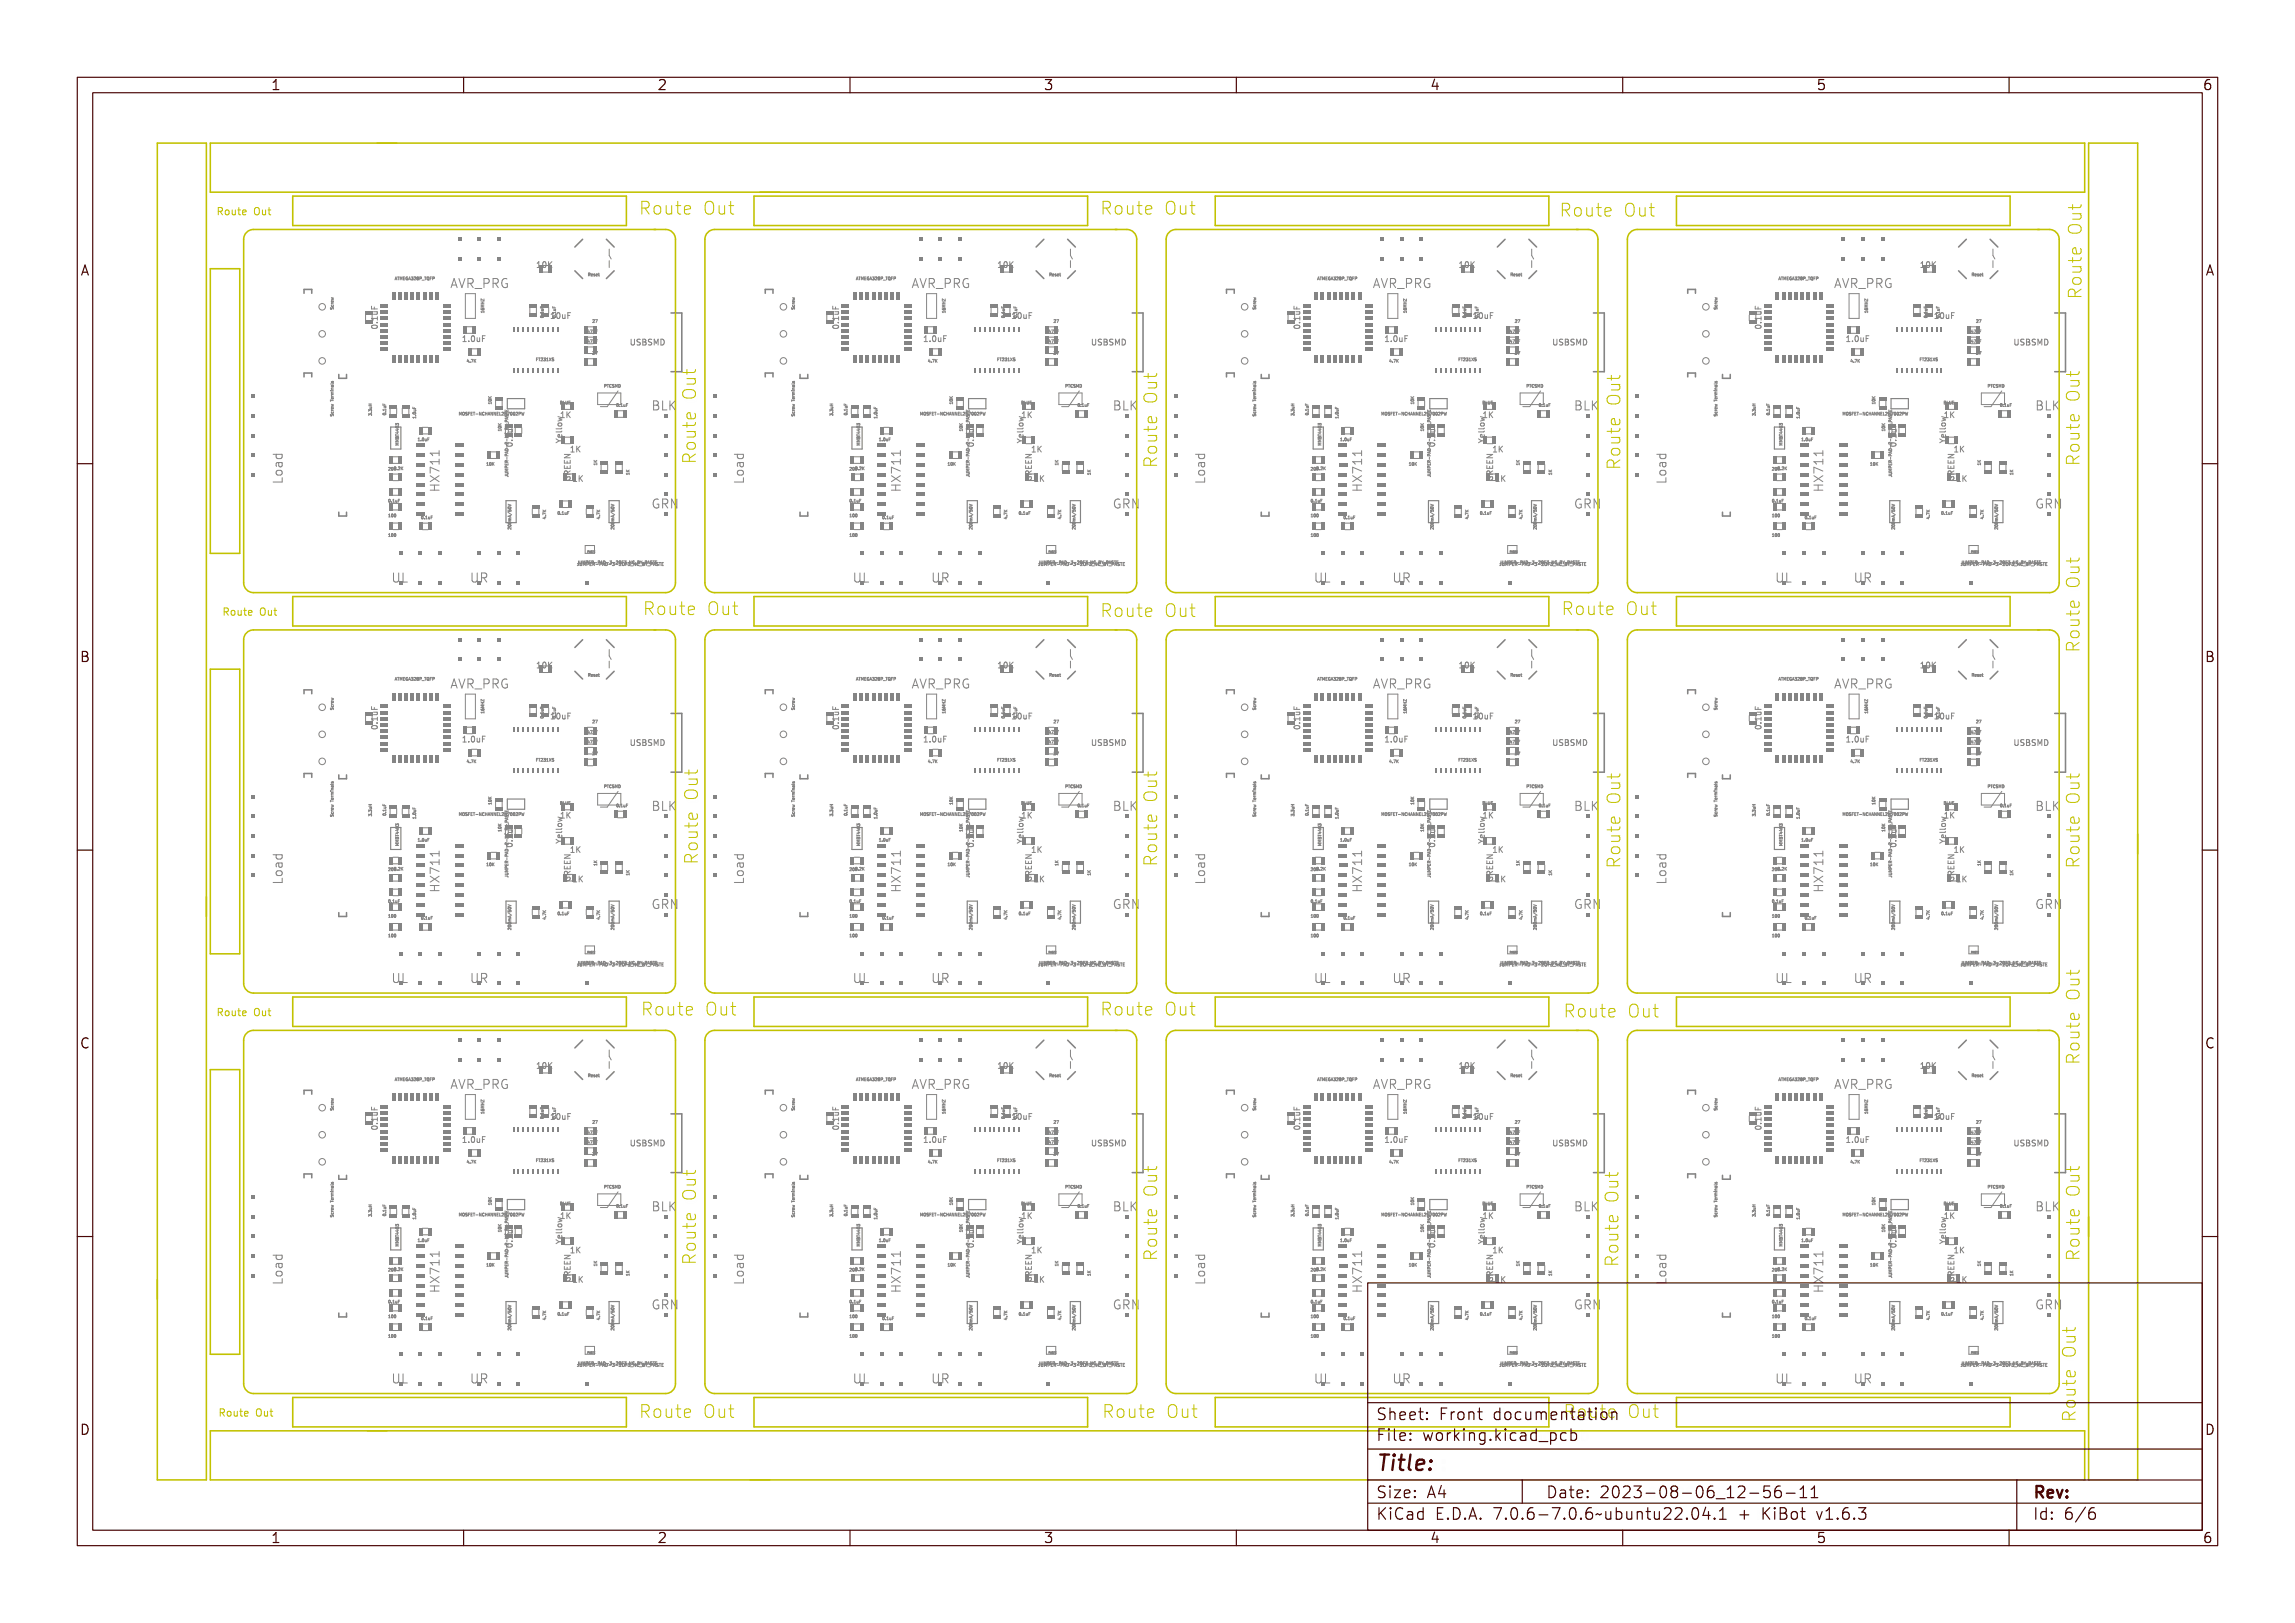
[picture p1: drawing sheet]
<svg xmlns="http://www.w3.org/2000/svg" width="297mm" height="210mm" viewBox="0 0 297 210" stroke-linecap="round" stroke-linejoin="round" font-family="sans-serif">
<defs><g id="words">
<text font-size="2.7" fill="#480000" x="178" y="190.3">Title:</text>
<g font-size="2.2" fill="#c2c200">
<text x="82.6" y="27.9">Route Out</text>
<text x="142.3" y="27.9">Route Out</text>
<text x="201.7" y="28.2">Route Out</text>
<text x="269.5" y="38.8" transform="rotate(-90 269.5 38.8)">Route Out</text>
<text x="90.2" y="60.2" transform="rotate(-90 90.2 60.2)">Route Out</text>
<text x="149.9" y="60.7" transform="rotate(-90 149.9 60.7)">Route Out</text>
<text x="209.8" y="60.9" transform="rotate(-90 209.8 60.9)">Route Out</text>
<text x="269.3" y="60.4" transform="rotate(-90 269.3 60.4)">Route Out</text>
<text x="83.1" y="79.7">Route Out</text>
<text x="142.3" y="80">Route Out</text>
<text x="202" y="79.7">Route Out</text>
<text x="269.3" y="84.6" transform="rotate(-90 269.3 84.6)">Route Out</text>
<text x="90.5" y="112" transform="rotate(-90 90.5 112)">Route Out</text>
<text x="149.9" y="112.2" transform="rotate(-90 149.9 112.2)">Route Out</text>
<text x="209.8" y="112.5" transform="rotate(-90 209.8 112.5)">Route Out</text>
<text x="269.3" y="112.5" transform="rotate(-90 269.3 112.5)">Route Out</text>
<text x="82.8" y="131.5">Route Out</text>
<text x="142.3" y="131.5">Route Out</text>
<text x="202.2" y="131.8">Route Out</text>
<text x="269.3" y="137.9" transform="rotate(-90 269.3 137.9)">Route Out</text>
<text x="90.2" y="163.8" transform="rotate(-90 90.2 163.8)">Route Out</text>
<text x="149.9" y="163.3" transform="rotate(-90 149.9 163.3)">Route Out</text>
<text x="209.6" y="164.1" transform="rotate(-90 209.6 164.1)">Route Out</text>
<text x="269.3" y="163.3" transform="rotate(-90 269.3 163.3)">Route Out</text>
<text x="82.6" y="183.6">Route Out</text>
<text x="142.5" y="183.6">Route Out</text>
<text x="268.8" y="184.1" transform="rotate(-90 268.8 184.1)">Route Out</text>
</g>
<text font-size="2.2" fill="#480000" x="202.2" y="183.6">Route Out</text>
<g font-size="2" fill="#480000">
<text x="178" y="183.7">Sheet: Front documentation</text>
<text x="178" y="186.5">File: working.kicad_pcb</text>
<text x="178" y="193.9">Size: A4</text>
<text x="178" y="196.6">KiCad E.D.A. 7.0.6-7.0.6~ubuntu22.04.1 + KiBot v1.6.3</text>
<text x="200" y="193.9">Date: 2023-08-06_12-56-11</text>
<text x="263" y="196.6">Id: 6/6</text>
<text x="263" y="193.9">Rev:</text>
</g>
<g font-size="1.7" fill="#480000">
<text x="35" y="11.7">1</text>
<text x="85" y="11.7">2</text>
<text x="135" y="11.7">3</text>
<text x="185" y="11.7">4</text>
<text x="235" y="11.7">5</text>
<text x="285" y="11.7">6</text>
<text x="10.5" y="35.7">A</text>
<text x="285.5" y="35.7">A</text>
<text x="10.5" y="85.6">B</text>
<text x="285.5" y="85.6">B</text>
<text x="10.5" y="135.7">C</text>
<text x="285.5" y="135.7">C</text>
<text x="10.5" y="185.6">D</text>
<text x="285.5" y="185.6">D</text>
<text x="35" y="199.7">1</text>
<text x="85" y="199.7">2</text>
<text x="135" y="199.7">3</text>
<text x="185" y="199.7">4</text>
<text x="235" y="199.7">5</text>
<text x="285" y="199.7">6</text>
</g>
<g font-size="1.6" fill="#848484">
<text x="58.2" y="37.3">AVR_PRG</text>
<text x="117.9" y="37.3">AVR_PRG</text>
<text x="177.6" y="37.3">AVR_PRG</text>
<text x="237.3" y="37.3">AVR_PRG</text>
<text x="84.2" y="53.2">BLK</text>
<text x="143.9" y="53.2">BLK</text>
<text x="203.6" y="53.2">BLK</text>
<text x="263.3" y="53.2">BLK</text>
<text x="84.2" y="65.9">GRN</text>
<text x="143.9" y="65.9">GRN</text>
<text x="203.6" y="65.9">GRN</text>
<text x="263.3" y="65.9">GRN</text>
<text x="50.6" y="75.4">UL</text>
<text x="60.7" y="75.4">UR</text>
<text x="110.3" y="75.4">UL</text>
<text x="120.4" y="75.4">UR</text>
<text x="170" y="75.4">UL</text>
<text x="180.1" y="75.4">UR</text>
<text x="229.7" y="75.4">UL</text>
<text x="239.8" y="75.4">UR</text>
<text x="58.2" y="89.1">AVR_PRG</text>
<text x="117.9" y="89.1">AVR_PRG</text>
<text x="177.6" y="89.1">AVR_PRG</text>
<text x="237.3" y="89.1">AVR_PRG</text>
<text x="84.2" y="105">BLK</text>
<text x="143.9" y="105">BLK</text>
<text x="203.6" y="105">BLK</text>
<text x="263.3" y="105">BLK</text>
<text x="84.2" y="117.7">GRN</text>
<text x="143.9" y="117.7">GRN</text>
<text x="203.6" y="117.7">GRN</text>
<text x="263.3" y="117.7">GRN</text>
<text x="50.6" y="127.2">UL</text>
<text x="60.7" y="127.2">UR</text>
<text x="110.3" y="127.2">UL</text>
<text x="120.4" y="127.2">UR</text>
<text x="170" y="127.2">UL</text>
<text x="180.1" y="127.2">UR</text>
<text x="229.7" y="127.2">UL</text>
<text x="239.8" y="127.2">UR</text>
<text x="58.2" y="140.9">AVR_PRG</text>
<text x="117.9" y="140.9">AVR_PRG</text>
<text x="177.6" y="140.9">AVR_PRG</text>
<text x="237.3" y="140.9">AVR_PRG</text>
<text x="84.2" y="156.8">BLK</text>
<text x="143.9" y="156.8">BLK</text>
<text x="203.6" y="156.8">BLK</text>
<text x="263.3" y="156.8">BLK</text>
<text x="36.6" y="166.3" transform="rotate(-90 36.6 166.3)">Load</text>
<text x="215.6" y="166.3" transform="rotate(-90 215.6 166.3)">Load</text>
<text x="84.2" y="169.5">GRN</text>
<text x="143.9" y="169.5">GRN</text>
<text x="203.6" y="169.5">GRN</text>
<text x="263.3" y="169.5">GRN</text>
<text x="50.6" y="179">UL</text>
<text x="60.7" y="179">UR</text>
<text x="110.3" y="179">UL</text>
<text x="120.4" y="179">UR</text>
<text x="170" y="179">UL</text>
<text x="180.1" y="179">UR</text>
<text x="229.7" y="179">UL</text>
<text x="239.8" y="179">UR</text>
</g>
<g font-size="1.3" fill="#c2c200">
<text x="28" y="27.9">Route Out</text>
<text x="28.7" y="79.7">Route Out</text>
<text x="28" y="131.5">Route Out</text>
<text x="28.2" y="183.4">Route Out</text>
</g>
<g font-size="1" fill="#848484">
<text x="69.8" y="34.6">10K</text>
<text x="129.5" y="34.6">10K</text>
<text x="189.2" y="34.6">10K</text>
<text x="248.9" y="34.6">10K</text>
<text x="71.6" y="41.2">10uF</text>
<text x="131.3" y="41.2">10uF</text>
<text x="190.9" y="41.2">10uF</text>
<text x="250.6" y="41.2">10uF</text>
<text x="59.7" y="44.2">1.0uF</text>
<text x="82.5" y="44.7">USBSMD</text>
<text x="119.4" y="44.2">1.0uF</text>
<text x="142.2" y="44.7">USBSMD</text>
<text x="179.1" y="44.2">1.0uF</text>
<text x="201.9" y="44.7">USBSMD</text>
<text x="238.8" y="44.2">1.0uF</text>
<text x="261.6" y="44.7">USBSMD</text>
<text x="72.4" y="54.1">1K</text>
<text x="73.7" y="58.5">1K</text>
<text x="126" y="57.7" transform="rotate(-90 126 57.7)">0.1uF</text>
<text x="132.1" y="54.1">1K</text>
<text x="133.4" y="58.5">1K</text>
<text x="185.7" y="57.7" transform="rotate(-90 185.7 57.7)">0.1uF</text>
<text x="191.8" y="54.1">1K</text>
<text x="193.1" y="58.5">1K</text>
<text x="251.5" y="54.1">1K</text>
<text x="251.8" y="57.4" transform="rotate(-90 251.8 57.4)">Yellow</text>
<text x="252.8" y="58.5">1K</text>
<text x="74" y="62.3">1K</text>
<text x="133.7" y="62.3">1K</text>
<text x="193.2" y="61.6" transform="rotate(-90 193.2 61.6)">GREEN</text>
<text x="193.4" y="62.3">1K</text>
<text x="253.1" y="62.3">1K</text>
<text x="69.8" y="86.5">10K</text>
<text x="129.5" y="86.5">10K</text>
<text x="189.2" y="86.5">10K</text>
<text x="248.9" y="86.5">10K</text>
<text x="71.6" y="93.1">10uF</text>
<text x="108.6" y="94.3" transform="rotate(-90 108.6 94.3)">0.1uF</text>
<text x="131.3" y="93.1">10uF</text>
<text x="190.9" y="93.1">10uF</text>
<text x="250.6" y="93.1">10uF</text>
<text x="59.7" y="96">1.0uF</text>
<text x="82.5" y="96.5">USBSMD</text>
<text x="119.4" y="96">1.0uF</text>
<text x="142.2" y="96.5">USBSMD</text>
<text x="179.1" y="96">1.0uF</text>
<text x="201.9" y="96.5">USBSMD</text>
<text x="238.8" y="96">1.0uF</text>
<text x="261.6" y="96.5">USBSMD</text>
<text x="72.4" y="105.9">1K</text>
<text x="132.1" y="105.9">1K</text>
<text x="191.8" y="105.9">1K</text>
<text x="251.5" y="105.9">1K</text>
<text x="73.7" y="110.3">1K</text>
<text x="133.4" y="110.3">1K</text>
<text x="133.5" y="113.4" transform="rotate(-90 133.5 113.4)">GREEN</text>
<text x="185.7" y="109.6" transform="rotate(-90 185.7 109.6)">0.1uF</text>
<text x="193.1" y="110.3">1K</text>
<text x="252.8" y="110.3">1K</text>
<text x="74" y="114.1">1K</text>
<text x="133.7" y="114.1">1K</text>
<text x="193.4" y="114.1">1K</text>
<text x="253.1" y="114.1">1K</text>
<text x="69.8" y="138.3">10K</text>
<text x="129.5" y="138.3">10K</text>
<text x="189.2" y="138.3">10K</text>
<text x="248.9" y="138.3">10K</text>
<text x="59.7" y="147.9">1.0uF</text>
<text x="71.6" y="144.9">10uF</text>
<text x="82.5" y="148.3">USBSMD</text>
<text x="119.4" y="147.9">1.0uF</text>
<text x="131.3" y="144.9">10uF</text>
<text x="142.2" y="148.3">USBSMD</text>
<text x="168.2" y="146.1" transform="rotate(-90 168.2 146.1)">0.1uF</text>
<text x="179.1" y="147.9">1.0uF</text>
<text x="190.9" y="144.9">10uF</text>
<text x="201.9" y="148.3">USBSMD</text>
<text x="238.8" y="147.9">1.0uF</text>
<text x="250.6" y="144.9">10uF</text>
<text x="261.6" y="148.3">USBSMD</text>
<text x="66.3" y="161.4" transform="rotate(-90 66.3 161.4)">0.1uF</text>
<text x="72.4" y="157.7">1K</text>
<text x="72.7" y="161" transform="rotate(-90 72.7 161)">Yellow</text>
<text x="132.1" y="157.7">1K</text>
<text x="185.7" y="161.4" transform="rotate(-90 185.7 161.4)">0.1uF</text>
<text x="191.8" y="157.7">1K</text>
<text x="192.1" y="161" transform="rotate(-90 192.1 161)">Yellow</text>
<text x="251.5" y="157.7">1K</text>
<text x="251.8" y="161" transform="rotate(-90 251.8 161)">Yellow</text>
<text x="73.7" y="162.2">1K</text>
<text x="73.8" y="165.2" transform="rotate(-90 73.8 165.2)">GREEN</text>
<text x="74" y="166">1K</text>
<text x="133.4" y="162.2">1K</text>
<text x="133.5" y="165.2" transform="rotate(-90 133.5 165.2)">GREEN</text>
<text x="133.7" y="166">1K</text>
<text x="193.1" y="162.2">1K</text>
<text x="193.4" y="166">1K</text>
<text x="252.8" y="162.2">1K</text>
<text x="252.9" y="165.2" transform="rotate(-90 252.9 165.2)">GREEN</text>
<text x="253.1" y="166">1K</text>
</g>
<g font-size=".5" fill="#848484">
<text x="76" y="35.7">Reset</text>
<text x="135.7" y="35.7">Reset</text>
<text x="195.4" y="35.7">Reset</text>
<text x="255.1" y="35.7">Reset</text>
<text x="43.2" y="39.9" transform="rotate(-90 43.2 39.9)">Screw</text>
<text x="51.8" y="36.2">ATMEGA328P_TQFP</text>
<text x="71.9" y="41.2" transform="rotate(-90 71.9 41.2)">0.1uF</text>
<text x="76.8" y="41.8">27</text>
<text x="102.8" y="39.9" transform="rotate(-90 102.8 39.9)">Screw</text>
<text x="111.5" y="36.2">ATMEGA328P_TQFP</text>
<text x="122.3" y="40.6" transform="rotate(-90 122.3 40.6)">16MHZ</text>
<text x="130" y="41.2" transform="rotate(-90 130 41.2)">0.1uF</text>
<text x="131.6" y="41.2" transform="rotate(-90 131.6 41.2)">0.1uF</text>
<text x="136.5" y="41.8">27</text>
<text x="171.2" y="36.2">ATMEGA328P_TQFP</text>
<text x="182" y="40.6" transform="rotate(-90 182 40.6)">16MHZ</text>
<text x="191.3" y="41.2" transform="rotate(-90 191.3 41.2)">0.1uF</text>
<text x="196.2" y="41.8">27</text>
<text x="222.2" y="39.9" transform="rotate(-90 222.2 39.9)">Screw</text>
<text x="230.9" y="36.2">ATMEGA328P_TQFP</text>
<text x="241.7" y="40.6" transform="rotate(-90 241.7 40.6)">16MHZ</text>
<text x="251" y="41.2" transform="rotate(-90 251 41.2)">0.1uF</text>
<text x="255.8" y="41.8">27</text>
<text x="60.4" y="46.9">4.7K</text>
<text x="69.3" y="46.7">FT231XS</text>
<text x="76.2" y="44.4">47pF</text>
<text x="76.2" y="43.1">47pF</text>
<text x="76.8" y="45.9">27</text>
<text x="120.1" y="46.9">4.7K</text>
<text x="129" y="46.7">FT231XS</text>
<text x="135.9" y="43.1">47pF</text>
<text x="135.9" y="44.4">47pF</text>
<text x="136.5" y="45.9">27</text>
<text x="179.7" y="46.9">4.7K</text>
<text x="188.7" y="46.7">FT231XS</text>
<text x="195.6" y="44.4">47pF</text>
<text x="195.6" y="43.1">47pF</text>
<text x="196.2" y="45.9">27</text>
<text x="239.4" y="46.9">4.7K</text>
<text x="248.4" y="46.7">FT231XS</text>
<text x="255.2" y="44.4">47pF</text>
<text x="255.2" y="43.1">47pF</text>
<text x="255.8" y="45.9">27</text>
<text x="48.1" y="53.7" transform="rotate(-90 48.1 53.7)">3.3uH</text>
<text x="49.9" y="53.7" transform="rotate(-90 49.9 53.7)">0.1uF</text>
<text x="61" y="53.7">MOSFET-NCHANNEL2N7002PW</text>
<text x="63.6" y="52.1" transform="rotate(-90 63.6 52.1)">10K</text>
<text x="72.4" y="52.3">BLUE</text>
<text x="78.6" y="50.1">PTCSMD</text>
<text x="79.8" y="52.6">0.1uF</text>
<text x="102.8" y="53.8" transform="rotate(-90 102.8 53.8)">Screw Terminals</text>
<text x="109.6" y="53.7" transform="rotate(-90 109.6 53.7)">0.1uF</text>
<text x="120.7" y="53.7">MOSFET-NCHANNEL2N7002PW</text>
<text x="123.3" y="52.1" transform="rotate(-90 123.3 52.1)">10K</text>
<text x="132.1" y="52.3">BLUE</text>
<text x="138.3" y="50.1">PTCSMD</text>
<text x="139.5" y="52.6">0.1uF</text>
<text x="162.5" y="53.8" transform="rotate(-90 162.5 53.8)">Screw Terminals</text>
<text x="167.5" y="53.7" transform="rotate(-90 167.5 53.7)">3.3uH</text>
<text x="169.3" y="53.7" transform="rotate(-90 169.3 53.7)">0.1uF</text>
<text x="180.4" y="53.7">MOSFET-NCHANNEL2N7002PW</text>
<text x="183" y="52.1" transform="rotate(-90 183 52.1)">10K</text>
<text x="191.8" y="52.3">BLUE</text>
<text x="197.9" y="50.1">PTCSMD</text>
<text x="199.2" y="52.6">0.1uF</text>
<text x="222.2" y="53.8" transform="rotate(-90 222.2 53.8)">Screw Terminals</text>
<text x="227.2" y="53.7" transform="rotate(-90 227.2 53.7)">3.3uH</text>
<text x="229" y="53.7" transform="rotate(-90 229 53.7)">0.1uF</text>
<text x="240" y="53.7">MOSFET-NCHANNEL2N7002PW</text>
<text x="242.7" y="52.1" transform="rotate(-90 242.7 52.1)">10K</text>
<text x="251.5" y="52.3">BLUE</text>
<text x="257.6" y="50.1">PTCSMD</text>
<text x="258.9" y="52.6">0.1uF</text>
<text x="51.6" y="57.7" transform="rotate(-90 51.6 57.7)">MMBT4403</text>
<text x="54" y="57.1">1.0uF</text>
<text x="111.3" y="57.7" transform="rotate(-90 111.3 57.7)">MMBT4403</text>
<text x="113.5" y="54.2" transform="rotate(-90 113.5 54.2)">1.0uF</text>
<text x="113.7" y="57.1">1.0uF</text>
<text x="124.6" y="55.6" transform="rotate(-90 124.6 55.6)">10K</text>
<text x="171" y="57.7" transform="rotate(-90 171 57.7)">MMBT4403</text>
<text x="173.2" y="54.2" transform="rotate(-90 173.2 54.2)">1.0uF</text>
<text x="173.4" y="57.1">1.0uF</text>
<text x="184.2" y="55.6" transform="rotate(-90 184.2 55.6)">10K</text>
<text x="230.7" y="57.7" transform="rotate(-90 230.7 57.7)">MMBT4403</text>
<text x="232.9" y="54.2" transform="rotate(-90 232.9 54.2)">1.0uF</text>
<text x="233.1" y="57.1">1.0uF</text>
<text x="50.2" y="60.9">20k8.2K</text>
<text x="50.2" y="65">0.1uF</text>
<text x="62.9" y="60.2">10K</text>
<text x="65.8" y="61.8" transform="rotate(-90 65.8 61.8)">JUMPER-PAD-2-NC_BY_PASTE</text>
<text x="77.3" y="60.1" transform="rotate(-90 77.3 60.1)">1K</text>
<text x="109.9" y="60.9">20k8.2K</text>
<text x="109.9" y="65">0.1uF</text>
<text x="122.6" y="60.2">10K</text>
<text x="125.4" y="61.8" transform="rotate(-90 125.4 61.8)">JUMPER-PAD-2-NC_BY_PASTE</text>
<text x="136.9" y="60.1" transform="rotate(-90 136.9 60.1)">1K</text>
<text x="141.1" y="61.5" transform="rotate(-90 141.1 61.5)">1K</text>
<text x="169.6" y="65">0.1uF</text>
<text x="169.6" y="60.9">20k8.2K</text>
<text x="182.3" y="60.2">10K</text>
<text x="200.8" y="61.5" transform="rotate(-90 200.8 61.5)">1K</text>
<text x="229.3" y="60.9">20k8.2K</text>
<text x="229.3" y="65">0.1uF</text>
<text x="242" y="60.2">10K</text>
<text x="244.8" y="61.8" transform="rotate(-90 244.8 61.8)">JUMPER-PAD-2-NC_BY_PASTE</text>
<text x="256.3" y="60.1" transform="rotate(-90 256.3 60.1)">1K</text>
<text x="260.5" y="61.5" transform="rotate(-90 260.5 61.5)">1K</text>
<text x="50.2" y="69.4">100</text>
<text x="50.2" y="66.9">100</text>
<text x="54.5" y="67.2">0.1uF</text>
<text x="70.6" y="67.2" transform="rotate(-90 70.6 67.2)">4.7K</text>
<text x="72.1" y="66.6">0.1uF</text>
<text x="79.5" y="67.9" transform="rotate(-90 79.5 67.9)">200mA/50V</text>
<text x="109.9" y="69.4">100</text>
<text x="109.9" y="66.9">100</text>
<text x="114.2" y="67.2">0.1uF</text>
<text x="125.8" y="67.9" transform="rotate(-90 125.8 67.9)">200mA/50V</text>
<text x="130.3" y="67.2" transform="rotate(-90 130.3 67.2)">4.7K</text>
<text x="131.8" y="66.6">0.1uF</text>
<text x="169.6" y="66.9">100</text>
<text x="169.6" y="69.4">100</text>
<text x="173.9" y="67.2">0.1uF</text>
<text x="185.5" y="67.9" transform="rotate(-90 185.5 67.9)">200mA/50V</text>
<text x="190" y="67.2" transform="rotate(-90 190 67.2)">4.7K</text>
<text x="191.5" y="66.6">0.1uF</text>
<text x="198.9" y="67.9" transform="rotate(-90 198.9 67.9)">200mA/50V</text>
<text x="229.3" y="66.9">100</text>
<text x="229.3" y="69.4">100</text>
<text x="233.6" y="67.2">0.1uF</text>
<text x="245.2" y="67.9" transform="rotate(-90 245.2 67.9)">200mA/50V</text>
<text x="249.7" y="67.2" transform="rotate(-90 249.7 67.2)">4.7K</text>
<text x="251.2" y="66.6">0.1uF</text>
<text x="256.7" y="67.2" transform="rotate(-90 256.7 67.2)">4.7K</text>
<text x="258.5" y="67.9" transform="rotate(-90 258.5 67.9)">200mA/50V</text>
<text x="74.7" y="73.2">JUMPER-PAD-3-2OF3_NC_BY_PASTE</text>
<text x="134.3" y="73.2">JUMPER-PAD-3-2OF3_NC_BY_PASTE</text>
<text x="194" y="73.2">JUMPER-PAD-3-2OF3_NC_BY_PASTE</text>
<text x="253.7" y="73.2">JUMPER-PAD-3-2OF3_NC_BY_PASTE</text>
<text x="51.8" y="88">ATMEGA328P_TQFP</text>
<text x="76" y="87.5">Reset</text>
<text x="111.5" y="88">ATMEGA328P_TQFP</text>
<text x="135.7" y="87.5">Reset</text>
<text x="171.2" y="88">ATMEGA328P_TQFP</text>
<text x="195.4" y="87.5">Reset</text>
<text x="230.9" y="88">ATMEGA328P_TQFP</text>
<text x="255.1" y="87.5">Reset</text>
<text x="43.2" y="91.7" transform="rotate(-90 43.2 91.7)">Screw</text>
<text x="62.6" y="92.4" transform="rotate(-90 62.6 92.4)">16MHZ</text>
<text x="70.3" y="93" transform="rotate(-90 70.3 93)">0.1uF</text>
<text x="71.9" y="93" transform="rotate(-90 71.9 93)">0.1uF</text>
<text x="76.2" y="94.9">47pF</text>
<text x="76.8" y="93.6">27</text>
<text x="122.3" y="92.4" transform="rotate(-90 122.3 92.4)">16MHZ</text>
<text x="130" y="93" transform="rotate(-90 130 93)">0.1uF</text>
<text x="131.6" y="93" transform="rotate(-90 131.6 93)">0.1uF</text>
<text x="135.9" y="94.9">47pF</text>
<text x="136.5" y="93.6">27</text>
<text x="162.5" y="91.7" transform="rotate(-90 162.5 91.7)">Screw</text>
<text x="189.7" y="93" transform="rotate(-90 189.7 93)">0.1uF</text>
<text x="191.3" y="93" transform="rotate(-90 191.3 93)">0.1uF</text>
<text x="195.6" y="94.9">47pF</text>
<text x="196.2" y="93.6">27</text>
<text x="241.7" y="92.4" transform="rotate(-90 241.7 92.4)">16MHZ</text>
<text x="249.4" y="93" transform="rotate(-90 249.4 93)">0.1uF</text>
<text x="251" y="93" transform="rotate(-90 251 93)">0.1uF</text>
<text x="255.2" y="94.9">47pF</text>
<text x="255.8" y="93.6">27</text>
<text x="60.4" y="98.7">4.7K</text>
<text x="69.3" y="98.5">FT231XS</text>
<text x="76.2" y="96.2">47pF</text>
<text x="76.8" y="97.7">27</text>
<text x="78.6" y="102">PTCSMD</text>
<text x="120.1" y="98.7">4.7K</text>
<text x="129" y="98.5">FT231XS</text>
<text x="135.9" y="96.2">47pF</text>
<text x="136.5" y="97.7">27</text>
<text x="138.3" y="102">PTCSMD</text>
<text x="179.7" y="98.7">4.7K</text>
<text x="188.7" y="98.5">FT231XS</text>
<text x="195.6" y="96.2">47pF</text>
<text x="196.2" y="97.7">27</text>
<text x="197.9" y="102">PTCSMD</text>
<text x="239.4" y="98.7">4.7K</text>
<text x="248.4" y="98.5">FT231XS</text>
<text x="255.2" y="96.2">47pF</text>
<text x="255.8" y="97.7">27</text>
<text x="257.6" y="102">PTCSMD</text>
<text x="48.1" y="105.5" transform="rotate(-90 48.1 105.5)">3.3uH</text>
<text x="53.8" y="106" transform="rotate(-90 53.8 106)">1.0uF</text>
<text x="61" y="105.5">MOSFET-NCHANNEL2N7002PW</text>
<text x="63.6" y="103.9" transform="rotate(-90 63.6 103.9)">10K</text>
<text x="64.9" y="107.4" transform="rotate(-90 64.9 107.4)">10K</text>
<text x="72.4" y="104.1">BLUE</text>
<text x="79.8" y="104.4">0.1uF</text>
<text x="102.8" y="105.6" transform="rotate(-90 102.8 105.6)">Screw Terminals</text>
<text x="109.6" y="105.5" transform="rotate(-90 109.6 105.5)">0.1uF</text>
<text x="113.5" y="106" transform="rotate(-90 113.5 106)">1.0uF</text>
<text x="120.7" y="105.5">MOSFET-NCHANNEL2N7002PW</text>
<text x="123.3" y="103.9" transform="rotate(-90 123.3 103.9)">10K</text>
<text x="124.6" y="107.4" transform="rotate(-90 124.6 107.4)">10K</text>
<text x="132.1" y="104.1">BLUE</text>
<text x="139.5" y="104.4">0.1uF</text>
<text x="162.5" y="105.6" transform="rotate(-90 162.5 105.6)">Screw Terminals</text>
<text x="167.5" y="105.5" transform="rotate(-90 167.5 105.5)">3.3uH</text>
<text x="173.2" y="106" transform="rotate(-90 173.2 106)">1.0uF</text>
<text x="180.4" y="105.5">MOSFET-NCHANNEL2N7002PW</text>
<text x="183" y="103.9" transform="rotate(-90 183 103.9)">10K</text>
<text x="184.2" y="107.4" transform="rotate(-90 184.2 107.4)">10K</text>
<text x="191.8" y="104.1">BLUE</text>
<text x="199.2" y="104.4">0.1uF</text>
<text x="222.2" y="105.6" transform="rotate(-90 222.2 105.6)">Screw Terminals</text>
<text x="229" y="105.5" transform="rotate(-90 229 105.5)">0.1uF</text>
<text x="232.9" y="106" transform="rotate(-90 232.9 106)">1.0uF</text>
<text x="240" y="105.5">MOSFET-NCHANNEL2N7002PW</text>
<text x="242.7" y="103.9" transform="rotate(-90 242.7 103.9)">10K</text>
<text x="243.9" y="107.4" transform="rotate(-90 243.9 107.4)">10K</text>
<text x="251.5" y="104.1">BLUE</text>
<text x="258.9" y="104.4">0.1uF</text>
<text x="50.2" y="112.7">20k8.2K</text>
<text x="51.6" y="109.5" transform="rotate(-90 51.6 109.5)">MMBT4403</text>
<text x="54" y="108.9">1.0uF</text>
<text x="62.9" y="112.1">10K</text>
<text x="65.8" y="113.6" transform="rotate(-90 65.8 113.6)">JUMPER-PAD-2-NC_BY_PASTE</text>
<text x="77.3" y="111.9" transform="rotate(-90 77.3 111.9)">1K</text>
<text x="81.4" y="113.3" transform="rotate(-90 81.4 113.3)">1K</text>
<text x="109.9" y="112.7">20k8.2K</text>
<text x="111.3" y="109.5" transform="rotate(-90 111.3 109.5)">MMBT4403</text>
<text x="113.7" y="108.9">1.0uF</text>
<text x="122.6" y="112.1">10K</text>
<text x="125.4" y="113.6" transform="rotate(-90 125.4 113.6)">JUMPER-PAD-2-NC_BY_PASTE</text>
<text x="136.9" y="111.9" transform="rotate(-90 136.9 111.9)">1K</text>
<text x="141.1" y="113.3" transform="rotate(-90 141.1 113.3)">1K</text>
<text x="169.6" y="112.7">20k8.2K</text>
<text x="173.4" y="108.9">1.0uF</text>
<text x="182.3" y="112.1">10K</text>
<text x="185.1" y="113.6" transform="rotate(-90 185.1 113.6)">JUMPER-PAD-2-NC_BY_PASTE</text>
<text x="196.6" y="111.9" transform="rotate(-90 196.6 111.9)">1K</text>
<text x="200.8" y="113.3" transform="rotate(-90 200.8 113.3)">1K</text>
<text x="229.3" y="112.7">20k8.2K</text>
<text x="230.7" y="109.5" transform="rotate(-90 230.7 109.5)">MMBT4403</text>
<text x="233.1" y="108.9">1.0uF</text>
<text x="242" y="112.1">10K</text>
<text x="244.8" y="113.6" transform="rotate(-90 244.8 113.6)">JUMPER-PAD-2-NC_BY_PASTE</text>
<text x="256.3" y="111.9" transform="rotate(-90 256.3 111.9)">1K</text>
<text x="260.5" y="113.3" transform="rotate(-90 260.5 113.3)">1K</text>
<text x="50.2" y="118.7">100</text>
<text x="50.2" y="116.8">0.1uF</text>
<text x="54.5" y="119">0.1uF</text>
<text x="70.6" y="119" transform="rotate(-90 70.6 119)">4.7K</text>
<text x="72.1" y="118.4">0.1uF</text>
<text x="79.5" y="119.7" transform="rotate(-90 79.5 119.7)">200mA/50V</text>
<text x="109.9" y="116.8">0.1uF</text>
<text x="109.9" y="118.7">100</text>
<text x="114.2" y="119">0.1uF</text>
<text x="125.8" y="119.7" transform="rotate(-90 125.8 119.7)">200mA/50V</text>
<text x="131.8" y="118.4">0.1uF</text>
<text x="137.3" y="119" transform="rotate(-90 137.3 119)">4.7K</text>
<text x="169.6" y="118.7">100</text>
<text x="169.6" y="116.8">0.1uF</text>
<text x="173.9" y="119">0.1uF</text>
<text x="185.5" y="119.7" transform="rotate(-90 185.5 119.7)">200mA/50V</text>
<text x="191.5" y="118.4">0.1uF</text>
<text x="198.9" y="119.7" transform="rotate(-90 198.9 119.7)">200mA/50V</text>
<text x="229.3" y="118.7">100</text>
<text x="229.3" y="116.8">0.1uF</text>
<text x="233.6" y="119">0.1uF</text>
<text x="249.7" y="119" transform="rotate(-90 249.7 119)">4.7K</text>
<text x="251.2" y="118.4">0.1uF</text>
<text x="258.5" y="119.7" transform="rotate(-90 258.5 119.7)">200mA/50V</text>
<text x="50.2" y="121.3">100</text>
<text x="74.7" y="125">JUMPER-PAD-3-2OF3_NC_BY_PASTE</text>
<text x="109.9" y="121.3">100</text>
<text x="134.3" y="125">JUMPER-PAD-3-2OF3_NC_BY_PASTE</text>
<text x="169.6" y="121.3">100</text>
<text x="194" y="125">JUMPER-PAD-3-2OF3_NC_BY_PASTE</text>
<text x="229.3" y="121.3">100</text>
<text x="253.7" y="125">JUMPER-PAD-3-2OF3_NC_BY_PASTE</text>
<text x="43.2" y="143.6" transform="rotate(-90 43.2 143.6)">Screw</text>
<text x="51.8" y="139.9">ATMEGA328P_TQFP</text>
<text x="76" y="139.4">Reset</text>
<text x="102.8" y="143.6" transform="rotate(-90 102.8 143.6)">Screw</text>
<text x="111.5" y="139.9">ATMEGA328P_TQFP</text>
<text x="135.7" y="139.4">Reset</text>
<text x="162.5" y="143.6" transform="rotate(-90 162.5 143.6)">Screw</text>
<text x="171.2" y="139.9">ATMEGA328P_TQFP</text>
<text x="195.4" y="139.4">Reset</text>
<text x="222.2" y="143.6" transform="rotate(-90 222.2 143.6)">Screw</text>
<text x="230.9" y="139.9">ATMEGA328P_TQFP</text>
<text x="255.1" y="139.4">Reset</text>
<text x="71.9" y="144.8" transform="rotate(-90 71.9 144.8)">0.1uF</text>
<text x="76.2" y="148">47pF</text>
<text x="76.2" y="146.7">47pF</text>
<text x="76.8" y="149.5">27</text>
<text x="76.8" y="145.4">27</text>
<text x="122.3" y="144.2" transform="rotate(-90 122.3 144.2)">16MHZ</text>
<text x="131.6" y="144.8" transform="rotate(-90 131.6 144.8)">0.1uF</text>
<text x="135.9" y="148">47pF</text>
<text x="135.9" y="146.7">47pF</text>
<text x="136.5" y="149.5">27</text>
<text x="136.5" y="145.4">27</text>
<text x="182" y="144.2" transform="rotate(-90 182 144.2)">16MHZ</text>
<text x="189.7" y="144.8" transform="rotate(-90 189.7 144.8)">0.1uF</text>
<text x="191.3" y="144.8" transform="rotate(-90 191.3 144.8)">0.1uF</text>
<text x="195.6" y="146.7">47pF</text>
<text x="195.6" y="148">47pF</text>
<text x="196.2" y="149.5">27</text>
<text x="196.2" y="145.4">27</text>
<text x="249.4" y="144.8" transform="rotate(-90 249.4 144.8)">0.1uF</text>
<text x="255.2" y="148">47pF</text>
<text x="255.2" y="146.7">47pF</text>
<text x="255.8" y="149.5">27</text>
<text x="255.8" y="145.4">27</text>
<text x="60.4" y="150.5">4.7K</text>
<text x="63.6" y="155.8" transform="rotate(-90 63.6 155.8)">10K</text>
<text x="69.3" y="150.3">FT231XS</text>
<text x="72.4" y="155.9">BLUE</text>
<text x="78.6" y="153.8">PTCSMD</text>
<text x="120.1" y="150.5">4.7K</text>
<text x="123.3" y="155.8" transform="rotate(-90 123.3 155.8)">10K</text>
<text x="129" y="150.3">FT231XS</text>
<text x="132.1" y="155.9">BLUE</text>
<text x="138.3" y="153.8">PTCSMD</text>
<text x="179.7" y="150.5">4.7K</text>
<text x="183" y="155.8" transform="rotate(-90 183 155.8)">10K</text>
<text x="188.7" y="150.3">FT231XS</text>
<text x="191.8" y="155.9">BLUE</text>
<text x="197.9" y="153.8">PTCSMD</text>
<text x="239.4" y="150.5">4.7K</text>
<text x="242.7" y="155.8" transform="rotate(-90 242.7 155.8)">10K</text>
<text x="248.4" y="150.3">FT231XS</text>
<text x="251.5" y="155.9">BLUE</text>
<text x="257.6" y="153.8">PTCSMD</text>
<text x="43.2" y="157.4" transform="rotate(-90 43.2 157.4)">Screw Terminals</text>
<text x="48.1" y="157.3" transform="rotate(-90 48.1 157.3)">3.3uH</text>
<text x="51.6" y="161.3" transform="rotate(-90 51.6 161.3)">MMBT4403</text>
<text x="53.8" y="157.8" transform="rotate(-90 53.8 157.8)">1.0uF</text>
<text x="54" y="160.7">1.0uF</text>
<text x="61" y="157.4">MOSFET-NCHANNEL2N7002PW</text>
<text x="64.9" y="159.2" transform="rotate(-90 64.9 159.2)">10K</text>
<text x="79.8" y="156.2">0.1uF</text>
<text x="102.8" y="157.4" transform="rotate(-90 102.8 157.4)">Screw Terminals</text>
<text x="107.8" y="157.3" transform="rotate(-90 107.8 157.3)">3.3uH</text>
<text x="111.3" y="161.3" transform="rotate(-90 111.3 161.3)">MMBT4403</text>
<text x="113.5" y="157.8" transform="rotate(-90 113.5 157.8)">1.0uF</text>
<text x="113.7" y="160.7">1.0uF</text>
<text x="120.7" y="157.4">MOSFET-NCHANNEL2N7002PW</text>
<text x="124.6" y="159.2" transform="rotate(-90 124.6 159.2)">10K</text>
<text x="139.5" y="156.2">0.1uF</text>
<text x="162.5" y="157.4" transform="rotate(-90 162.5 157.4)">Screw Terminals</text>
<text x="167.5" y="157.3" transform="rotate(-90 167.5 157.3)">3.3uH</text>
<text x="169.3" y="157.3" transform="rotate(-90 169.3 157.3)">0.1uF</text>
<text x="173.2" y="157.8" transform="rotate(-90 173.2 157.8)">1.0uF</text>
<text x="173.4" y="160.7">1.0uF</text>
<text x="180.4" y="157.4">MOSFET-NCHANNEL2N7002PW</text>
<text x="184.2" y="159.2" transform="rotate(-90 184.2 159.2)">10K</text>
<text x="199.2" y="156.2">0.1uF</text>
<text x="222.2" y="157.4" transform="rotate(-90 222.2 157.4)">Screw Terminals</text>
<text x="227.2" y="157.3" transform="rotate(-90 227.2 157.3)">3.3uH</text>
<text x="229" y="157.3" transform="rotate(-90 229 157.3)">0.1uF</text>
<text x="230.7" y="161.3" transform="rotate(-90 230.7 161.3)">MMBT4403</text>
<text x="233.1" y="160.7">1.0uF</text>
<text x="240" y="157.4">MOSFET-NCHANNEL2N7002PW</text>
<text x="243.9" y="159.2" transform="rotate(-90 243.9 159.2)">10K</text>
<text x="258.9" y="156.2">0.1uF</text>
<text x="50.2" y="164.5">20k8.2K</text>
<text x="62.9" y="163.9">10K</text>
<text x="65.8" y="165.4" transform="rotate(-90 65.8 165.4)">JUMPER-PAD-2-NC_BY_PASTE</text>
<text x="77.3" y="163.7" transform="rotate(-90 77.3 163.7)">1K</text>
<text x="81.4" y="165.1" transform="rotate(-90 81.4 165.1)">1K</text>
<text x="109.9" y="164.5">20k8.2K</text>
<text x="122.6" y="163.9">10K</text>
<text x="125.4" y="165.4" transform="rotate(-90 125.4 165.4)">JUMPER-PAD-2-NC_BY_PASTE</text>
<text x="141.1" y="165.1" transform="rotate(-90 141.1 165.1)">1K</text>
<text x="169.6" y="164.5">20k8.2K</text>
<text x="182.3" y="163.9">10K</text>
<text x="185.1" y="165.4" transform="rotate(-90 185.1 165.4)">JUMPER-PAD-2-NC_BY_PASTE</text>
<text x="196.6" y="163.7" transform="rotate(-90 196.6 163.7)">1K</text>
<text x="200.8" y="165.1" transform="rotate(-90 200.8 165.1)">1K</text>
<text x="229.3" y="164.5">20k8.2K</text>
<text x="242" y="163.9">10K</text>
<text x="244.8" y="165.4" transform="rotate(-90 244.8 165.4)">JUMPER-PAD-2-NC_BY_PASTE</text>
<text x="256.3" y="163.7" transform="rotate(-90 256.3 163.7)">1K</text>
<text x="260.5" y="165.1" transform="rotate(-90 260.5 165.1)">1K</text>
<text x="50.2" y="173.1">100</text>
<text x="50.2" y="170.5">100</text>
<text x="50.2" y="168.6">0.1uF</text>
<text x="54.5" y="170.8">0.1uF</text>
<text x="70.6" y="170.9" transform="rotate(-90 70.6 170.9)">4.7K</text>
<text x="72.1" y="170.2">0.1uF</text>
<text x="77.6" y="170.9" transform="rotate(-90 77.6 170.9)">4.7K</text>
<text x="79.5" y="171.5" transform="rotate(-90 79.5 171.5)">200mA/50V</text>
<text x="109.9" y="173.1">100</text>
<text x="109.9" y="168.6">0.1uF</text>
<text x="109.9" y="170.5">100</text>
<text x="114.2" y="170.8">0.1uF</text>
<text x="125.8" y="171.5" transform="rotate(-90 125.8 171.5)">200mA/50V</text>
<text x="131.8" y="170.2">0.1uF</text>
<text x="137.3" y="170.9" transform="rotate(-90 137.3 170.9)">4.7K</text>
<text x="139.2" y="171.5" transform="rotate(-90 139.2 171.5)">200mA/50V</text>
<text x="169.6" y="170.5">100</text>
<text x="169.6" y="173.1">100</text>
<text x="169.6" y="168.6">0.1uF</text>
<text x="173.9" y="170.8">0.1uF</text>
<text x="185.5" y="171.5" transform="rotate(-90 185.5 171.5)">200mA/50V</text>
<text x="190" y="170.9" transform="rotate(-90 190 170.9)">4.7K</text>
<text x="191.5" y="170.2">0.1uF</text>
<text x="197" y="170.9" transform="rotate(-90 197 170.9)">4.7K</text>
<text x="198.9" y="171.5" transform="rotate(-90 198.9 171.5)">200mA/50V</text>
<text x="229.3" y="170.5">100</text>
<text x="229.3" y="173.1">100</text>
<text x="229.3" y="168.6">0.1uF</text>
<text x="233.6" y="170.8">0.1uF</text>
<text x="245.2" y="171.5" transform="rotate(-90 245.2 171.5)">200mA/50V</text>
<text x="249.7" y="170.9" transform="rotate(-90 249.7 170.9)">4.7K</text>
<text x="251.2" y="170.2">0.1uF</text>
<text x="256.7" y="170.9" transform="rotate(-90 256.7 170.9)">4.7K</text>
<text x="74.7" y="176.8">JUMPER-PAD-3-2OF3_NC_BY_PASTE</text>
<text x="134.3" y="176.8">JUMPER-PAD-3-2OF3_NC_BY_PASTE</text>
<text x="194" y="176.8">JUMPER-PAD-3-2OF3_NC_BY_PASTE</text>
<text x="253.7" y="176.8">JUMPER-PAD-3-2OF3_NC_BY_PASTE</text>
</g>
<g font-size=".3" fill="#848484">
<text x="76" y="71.5">PASTE</text>
<text x="135.7" y="71.5">PASTE</text>
<text x="195.4" y="71.5">PASTE</text>
<text x="255.1" y="71.5">PASTE</text>
<text x="76" y="123.4">PASTE</text>
<text x="135.7" y="123.4">PASTE</text>
<text x="195.4" y="123.4">PASTE</text>
<text x="255.1" y="123.4">PASTE</text>
<text x="76" y="175.2">PASTE</text>
<text x="135.7" y="175.2">PASTE</text>
<text x="195.4" y="175.2">PASTE</text>
<text x="255.1" y="175.2">PASTE</text>
</g>
</g></defs>
<g fill="none" stroke="#848484" stroke-width=".13">
<path d="M42.8 39.7l.1 .1a.14 .14 0 0 1 .2-.1 .14 .14 0 0 1 0 .2l-.1-.2a.13 .13 0 0 1-.1 .2 .13 .13 0 0 1-.1-.2zM42.9 38.4l.3 .1-.2 .1 .2 .1h-.3l.2-.1h-.1l.1-.1zM42.9 39.1v.1h.3h-.3zM42.9 39.4a.1 .1 0 0 0 0 .1 .1 .1 0 0 0 .2 0 .1 .1 0 0 0 0-.1 .14 .14 0 0 1 0 .2 .14 .14 0 0 1-.2 0 .14 .14 0 0 1 0-.2zM42.9 38.8h.1v.2l.1-.1v-.1h.1a.14 .14 0 0 1-.2 .2 .14 .14 0 0 1-.1-.2zM42.9 38.8l.1 .2zM48.1 39.6v.4h.7M48.1 39.5h.1v.4h.2v-.3h.1v.3h.4v.1h-.8zM48.4 39.7v.3M51.1 36.2l.1-.4 .2 .4M51.2 36.1h.1M51.4 35.8h.3"/>
<path d="M51.5 35.8v.4M51.9 35.9l.2 .3-.1-.1-.2 .1zM51.9 35.9l.1 .2h-.1zM52.1 35.9h.3h-.1v.3l-.1-.3zM52.4 35.9l.1 .1 .2-.1v.3l-.1-.3v.2l-.1-.2-.1 .3zM52.7 35.9h.3h-.2v.1h.1l-.1 .1v.1h.2h-.3zM53.1 35.9h.1h.1a.13 .13 0 0 0-.2 .1 .13 .13 0 0 0 .1 .2v-.2h.1v.2a.18 .18 0 0 1-.3 0 .18 .18 0 0 1 .1-.3zM53.4 35.9l.2 .3-.1-.1-.2 .1zM53.4 35.9l.1 .2h-.1zM53.6 35.9h.2v.1a.11 .11 0 0 1 0 .2 .11 .11 0 0 1-.2 0l.2-.1h-.1l.1-.2zM53.9 35.9a.16 .16 0 0 1 .3 .1 .16 .16 0 0 1-.2 .2h.2h-.3l.2-.2zM54.3 35.9a.1 .1 0 0 1 .1 0 .1 .1 0 0 1 0 .1 .1 .1 0 0 1 0 .2 .1 .1 0 0 1-.1 0 .1 .1 0 0 1 0-.2z"/>
<path d="M54.5 35.9h.1a.12 .12 0 0 1 .2 .1 .12 .12 0 0 1-.2 .1l-.1 .1zM54.6 35.9h.1v.1h-.1zM54.8 36.3h.3zM55.1 35.9h.3h-.1v.3l-.1-.3zM55.5 35.9a.19 .19 0 0 1 .2 .1 .19 .19 0 0 1-.1 .2v.1v-.1a.19 .19 0 0 1-.2-.1 .19 .19 0 0 1 .1-.2zM55.5 35.9l.1 .1-.1 .2zM55.8 35.9h.2h-.2v.1h.2l-.2 .1v.1zM56 35.9h.2a.12 .12 0 0 1 .1 .1 .12 .12 0 0 1-.2 .1l-.1 .1zM56.1 35.9l.1 .1h-.1zM58.6 36.1h.2l.3 1.2h-.1l-.1-.3h-.4l-.1 .3h-.2zM58.7 36.3l.1 .5h-.3zM59.2 36.1h.2l.2 1 .3-1h.2l-.4 1.2h-.2z"/>
<path d="M60.2 36.1a.58 .58 0 0 1 .7 .2v.3l-.2 .1 .3 .6h-.1l-.2-.4-.2-.1h-.1v.5h-.2zM60.4 36.2h.1a.2 .2 0 0 1 .2 .2 .2 .2 0 0 1-.2 .3h-.1zM61 37.6h1zM62.1 36.1h.4a.37 .37 0 0 1 .3 .5 .37 .37 0 0 1-.5 .2v.5h-.2zM62.3 39.9v.2h.3v-.2h-.2l.1 .2M62.3 39.3h.3M62.3 39.1h.3M62.3 39.7h.3h-.3l.2 .1-.2 .1h.3h-.3l.2-.1zM62.3 39.4h.3h-.1v.2h.1h-.3h.1v-.2zM62.3 39.1l.3 .2v-.2v.2l-.3-.2v.2zM62.3 36.2h.2a.22 .22 0 0 1 .2 .3 .22 .22 0 0 1-.2 .2h-.2zM62.4 39.1v.2"/>
<path d="M62.6 38.7v.2l-.3-.2v.2M62.6 39.5h-.3l.2 .1-.2 .1h.3M63 36.1a.58 .58 0 0 1 .7 .2v.3l-.2 .1 .4 .6h-.2l-.2-.4-.2-.1h-.1v.5h-.2zM63.2 36.2h.2a.2 .2 0 0 1 .2 .2 .2 .2 0 0 1-.2 .3h-.2zM64.1 36.3l.4-.2 .2 .1v.1l-.2-.1a.45 .45 0 0 0-.4 .5 .45 .45 0 0 0 .4 .4l.1-.3h-.2v-.1h.3v.5a.51 .51 0 0 1-.6 0 .51 .51 0 0 1-.1-.7zM65.2 36.1h.4M65.4 36.7h.3v.4l-.3 .1h-.2M69.5 34.6h.4M69.6 34l-.1 .1M69.9 33.9h.3v.7h.1h-.4h.2v-.6h-.2zM69.9 39.7v.1h.4M70 39.7v.2h.1l.1-.2v.2h.1h-.3z"/>
<path d="M70.1 39.7v.1M70.6 33.9a.36 .36 0 0 1 .3 .4 .36 .36 0 0 1-.3 .3l-.1-.3zM70.6 34a.3 .3 0 0 1 .2 .3 .3 .3 0 0 1-.2 .3v-.3zM71.1 33.9h.1v.3l.3-.3h.1l-.3 .3 .3 .4h-.1l-.3-.3v.3h-.1zM71.6 39.7v.2h.1v-.2v.2h.2h-.3zM76.1 35.4h.2l-.1 .2 .2 .1-.2-.1-.1 .1zM76.1 35.4l.1 .1h-.1zM76.4 35.5h.2v.1h-.2l.1 .1h.1a.15 .15 0 0 1-.2 0 .15 .15 0 0 1 0-.2zM76.5 35.5l.1 .1h-.2zM76.7 35.5h.2h-.1a.11 .11 0 0 1 .1 .1 .11 .11 0 0 1-.1 .1 .11 .11 0 0 1-.1 0l.2-.1h-.2zM77 35.5h.2v.1h-.2l.1 .1h.1a.15 .15 0 0 1-.2 0 .15 .15 0 0 1 0-.2zM77.1 35.5l.1 .1h-.2z"/>
<path d="M77.4 35.4h.1l-.1 .1v.2h.1h-.1v-.2h-.1zM102.5 39.7l.1 .1a.14 .14 0 0 1 .2-.1 .14 .14 0 0 1 0 .2l-.1-.2a.13 .13 0 0 1-.1 .2 .13 .13 0 0 1-.1-.2zM102.6 38.4l.2 .1-.1 .1 .1 .1h-.2l.2-.1h-.2l.2-.1zM102.6 39.1v.1h.2h-.2zM102.6 39.4a.1 .1 0 0 0 0 .1 .1 .1 0 0 0 .2 0 .1 .1 0 0 0 0-.1 .14 .14 0 0 1 0 .2 .14 .14 0 0 1-.2 0 .14 .14 0 0 1 0-.2zM102.6 38.8h.1v.2l.1-.1v-.1a.14 .14 0 0 1-.1 .2 .14 .14 0 0 1-.1-.2zM102.6 38.8l.1 .2zM107.8 39.6v.4h.7M107.8 39.5h.1v.4h.2v-.3h.1v.3h.4v.1h-.8zM108.1 39.7v.3M110.8 36.2l.1-.4 .2 .4M110.8 36.1h.2"/>
<path d="M111.1 35.8h.2M111.2 35.8v.4M111.6 35.9l.2 .3-.1-.1-.2 .1zM111.6 35.9l.1 .2h-.1zM111.8 35.9h.3h-.1v.3l-.1-.3zM112.1 35.9l.1 .1 .2-.1v.3l-.1-.3v.2l-.2-.2v.3zM112.4 35.9h.2h-.1v.1h.1l-.1 .1v.1h.2h-.3zM112.7 35.9h.2a.13 .13 0 0 0-.1 .1 .13 .13 0 0 0 .1 .2v-.2h.1v.2a.18 .18 0 0 1-.3 0 .18 .18 0 0 1 0-.3zM113.1 35.9l.2 .3-.1-.1-.2 .1zM113.1 35.9l.1 .2h-.1zM113.3 35.9h.2v.1a.11 .11 0 0 1 0 .2 .11 .11 0 0 1-.2 0l.2-.1h-.1l.1-.2zM113.6 35.9a.16 .16 0 0 1 .3 .1 .16 .16 0 0 1-.2 .2h.1h-.2l.2-.2z"/>
<path d="M114 35.9a.1 .1 0 0 1 .1 0 .1 .1 0 0 1 0 .1 .1 .1 0 0 1 0 .2 .1 .1 0 0 1-.1 0 .1 .1 0 0 1 0-.2zM114.2 35.9h.1a.12 .12 0 0 1 .2 .1 .12 .12 0 0 1-.2 .1l-.1 .1zM114.3 35.9h.1v.1h-.1zM114.5 36.3h.3zM114.8 35.9h.3h-.1v.3l-.1-.3zM115.1 35.9h.1a.19 .19 0 0 1 .2 .1 .19 .19 0 0 1-.1 .2v.1l-.1-.1a.19 .19 0 0 1-.1-.1 .19 .19 0 0 1 0-.2zM115.2 35.9l.1 .1-.1 .2zM115.4 35.9h.3h-.2v.1h.1l-.1 .1v.1zM115.7 35.9h.1a.12 .12 0 0 1 .2 .1 .12 .12 0 0 1-.2 .1l-.1 .1zM115.8 35.9h.1v.1h-.1zM118.3 36.1h.2l.3 1.2h-.2v-.3h-.4l-.1 .3h-.2zM118.4 36.3l.1 .5h-.3z"/>
<path d="M118.9 36.1h.1l.3 1 .3-1h.1l-.3 1.2h-.2zM119.9 36.1a.58 .58 0 0 1 .7 .2v.3l-.2 .1 .3 .6h-.1l-.2-.4-.2-.1h-.2v.5h-.1zM120 36.2h.2a.2 .2 0 0 1 .2 .2 .2 .2 0 0 1-.2 .3h-.2zM120.7 37.6h1zM121.8 36.1h.4a.37 .37 0 0 1 .3 .5 .37 .37 0 0 1-.5 .2v.5h-.2zM122 39.7h.3h-.3l.2 .1-.2 .1h.3h-.3l.2-.1zM122 39.4h.3h-.1v.2h.1h-.3h.1v-.2zM122 39.1l.3 .2v-.2v.2l-.3-.2v.2zM122 36.2h.2a.22 .22 0 0 1 .2 .3 .22 .22 0 0 1-.2 .2h-.2zM122.3 38.7v.2l-.4-.2v.2M122.7 36.1a.58 .58 0 0 1 .7 .2v.3l-.2 .1 .4 .6h-.2l-.2-.4-.2-.1h-.1v.5h-.2zM122.9 36.2h.1a.2 .2 0 0 1 .3 .2 .21 .21 0 0 1-.3 .3h-.1z"/>
<path d="M123.8 36.3l.4-.2 .2 .1v.1l-.2-.1a.45 .45 0 0 0-.4 .5 .45 .45 0 0 0 .4 .4l.1-.3h-.2v-.1h.3v.5a.51 .51 0 0 1-.6 0 .51 .51 0 0 1-.2-.7zM124.8 36.1h.5M125.1 36.7h.3v.4l-.3 .1h-.3M129.2 34.6h.4M129.3 34l-.1 .1M129.6 33.9h.3v.7h.1h-.4h.2v-.6h-.2zM129.7 39.7v.2h.1v-.2v.2h.2h-.3zM130.3 33.9a.36 .36 0 0 1 .3 .4 .36 .36 0 0 1-.3 .3l-.2-.3zM130.3 34a.3 .3 0 0 1 .2 .3 .3 .3 0 0 1-.2 .3l-.1-.3zM130.8 33.9h.1v.3l.3-.3h.1l-.3 .3 .3 .4h-.1l-.3-.3v.3h-.1zM131.2 39.7l.1 .2h.1v-.2v.2h.2h-.4zM135.8 35.4h.2l-.1 .2 .1 .1-.1-.1-.1 .1z"/>
<path d="M135.8 35.4l.1 .1h-.1zM136.1 35.5h.2v.1h-.2l.1 .1h.1h-.1a.15 .15 0 0 1-.1 0 .15 .15 0 0 1 0-.2zM136.1 35.5l.2 .1h-.2zM136.4 35.5h.2h-.2a.11 .11 0 0 1 .2 .1 .11 .11 0 0 1-.1 .1 .11 .11 0 0 1-.1 0l.1-.1h-.1zM136.7 35.5h.2v.1h-.2l.1 .1h.1a.15 .15 0 0 1-.2 0 .15 .15 0 0 1 0-.2zM136.7 35.5l.2 .1h-.2zM137 35.4h.2l-.1 .1v.2h.1h-.1l-.1-.2zM162.2 39.8v.2l.3-.2v.2M162.2 39.7l.1 .1a.14 .14 0 0 1 .1-.1 .14 .14 0 0 1 .1 .2l-.1-.2a.13 .13 0 0 1-.1 .2 .13 .13 0 0 1-.1-.2zM162.3 38.4l.2 .1-.1 .1 .1 .1h-.2l.2-.1h-.2l.2-.1zM162.3 39.3h.2M162.3 39.2v.1"/>
<path d="M162.3 38.5l.2 .1h-.2l.2 .1-.2 .1M162.3 39.1v.1h.2h-.2zM162.3 39.4a.1 .1 0 0 0 0 .1 .1 .1 0 0 0 .2 0 .1 .1 0 0 0 0-.1 .14 .14 0 0 1 0 .2 .14 .14 0 0 1-.2 0 .14 .14 0 0 1 0-.2zM162.3 39.5v.2l.2-.1v-.1M162.3 38.8h.1v.2l.1-.1v-.1a.14 .14 0 0 1-.1 .2 .14 .14 0 0 1-.1-.2zM162.3 38.8l.1 .2zM162.5 38.9v.2h-.2v-.2h.1v.2M167.5 39.6v.4h.7M167.5 39.5h.1v.4h.2v-.3h.1v.3h.3v.1h-.7zM167.8 39.7v.3M170.5 36.2l.1-.4 .1 .4M170.5 36.1h.2"/>
<path d="M170.8 35.8h.2M170.9 35.8v.4M171.3 35.9l.2 .3-.1-.1-.2 .1zM171.3 35.9l.1 .2h-.1zM171.5 35.9h.3h-.2v.3v-.3zM171.8 35.9l.1 .1 .2-.1v.3l-.1-.3-.1 .2-.1-.2v.3zM172.1 35.9h.2h-.1v.1h.1l-.1 .1v.1h.1h-.2zM172.4 35.9h.1h.1a.13 .13 0 0 0-.2 .1 .14 .14 0 0 0 .2 .2l-.1-.2h.1v.2a.18 .18 0 0 1-.2 0 .18 .18 0 0 1 0-.3zM172.8 35.9l.2 .3-.1-.1-.2 .1zM172.8 35.9l.1 .2h-.1zM173 35.9h.2v.1a.11 .11 0 0 1 0 .2 .11 .11 0 0 1-.2 0l.2-.1h-.1l.1-.2zM173.3 35.9a.16 .16 0 0 1 .2 .1 .16 .16 0 0 1-.1 .2h.1h-.2l.2-.2z"/>
<path d="M173.6 35.9a.1 .1 0 0 1 .2 0 .1 .1 0 0 1 0 .1 .1 .1 0 0 1 0 .2 .1 .1 0 0 1-.2 0 .11 .11 0 0 1 .1-.2zM173.9 35.9h.1a.12 .12 0 0 1 .2 .1 .12 .12 0 0 1-.2 .1l-.1 .1zM174 35.9h.1v.1h-.1zM174.2 36.3h.3zM174.5 35.9h.3h-.1v.3l-.1-.3zM174.8 35.9h.1a.19 .19 0 0 1 .2 .1 .19 .19 0 0 1-.1 .2v.1l-.1-.1a.19 .19 0 0 1-.1-.1 .19 .19 0 0 1 0-.2zM174.9 35.9l.1 .1-.1 .2zM175.1 35.9h.2h-.1v.1h.1l-.1 .1v.1zM175.4 35.9h.1a.12 .12 0 0 1 .2 .1 .12 .12 0 0 1-.2 .1l-.1 .1zM175.5 35.9h.1v.1h-.1zM178 36.1h.2l.3 1.2h-.2v-.3h-.4l-.1 .3h-.2zM178.1 36.3l.1 .5h-.3z"/>
<path d="M178.6 36.1h.1l.3 1 .3-1h.1l-.3 1.2h-.2zM179.6 36.1a.58 .58 0 0 1 .7 .2v.3l-.2 .1 .3 .6h-.2l-.1-.4-.2-.1h-.2v.5h-.1zM179.7 36.2h.2a.2 .2 0 0 1 .2 .2 .2 .2 0 0 1-.2 .3h-.2zM180.4 37.6h1zM181.5 36.1h.3a.37 .37 0 0 1 .4 .5 .37 .37 0 0 1-.5 .2v.5h-.2zM181.7 39.7h.3h-.3l.2 .1-.2 .1h.3h-.3l.1-.1zM181.7 39.4h.3h-.2v.2h.2h-.3h.1v-.2zM181.7 39.1l.3 .2v-.2v.2l-.3-.2v.2zM181.7 36.2h.1a.22 .22 0 0 1 .3 .3 .22 .22 0 0 1-.3 .2h-.1zM182 38.7v.2l-.4-.2v.2M182.4 36.1a.58 .58 0 0 1 .7 .2v.3l-.2 .1 .3 .6h-.1l-.2-.4-.2-.1h-.1v.5h-.2zM182.6 36.2h.1a.2 .2 0 0 1 .3 .2 .21 .21 0 0 1-.3 .3h-.1z"/>
<path d="M183.4 36.3l.5-.2 .2 .1v.1l-.2-.1a.45 .45 0 0 0-.5 .5 .45 .45 0 0 0 .5 .4v-.3h-.1v-.1h.3v.5a.51 .51 0 0 1-.7 0 .51 .51 0 0 1-.1-.7zM184.5 36.1h.5M184.8 36.7h.2v.4l-.2 .1h-.3M188.9 34.6h.4M189 34l-.1 .1M189.3 33.9h.2v.7h.2h-.4h.1v-.6h-.1zM189.3 39.7v.1h.4M189.3 39.7l.1 .2h.1v-.2v.2h.2h-.4zM189.5 39.7v.1M190 33.9a.36 .36 0 0 1 .3 .4 .36 .36 0 0 1-.3 .3l-.2-.3zM190 34a.3 .3 0 0 1 .2 .3 .3 .3 0 0 1-.2 .3l-.1-.3zM190.4 33.9h.1v.3l.4-.3h.1l-.3 .3 .3 .4h-.1l-.3-.3-.1 .3h-.1z"/>
<path d="M190.9 39.7l.1 .2h.1v-.2v.2h.2h-.4zM195.5 35.4h.2l-.1 .2 .1 .1-.1-.1-.1 .1zM195.5 35.4l.1 .1h-.1zM195.8 35.5h.2v.1h-.2l.1 .1h.1h-.1a.15 .15 0 0 1-.1 0 .15 .15 0 0 1 0-.2zM195.8 35.5l.2 .1h-.2zM196.1 35.5h.2h-.2a.11 .11 0 0 1 .2 .1 .11 .11 0 0 1-.1 .1 .11 .11 0 0 1-.1 0l.1-.1h-.1zM196.4 35.5h.2v.1h-.2l.1 .1h.1h-.1a.15 .15 0 0 1-.1 0 .15 .15 0 0 1 0-.2zM196.4 35.5l.2 .1h-.2zM196.7 35.4h.2l-.1 .1v.2h.1h-.2v-.2zM221.9 39.7l.1 .1a.14 .14 0 0 1 .1-.1 .14 .14 0 0 1 .1 .2l-.1-.2a.13 .13 0 0 1-.1 .2 .13 .13 0 0 1-.1-.2zM221.9 38.4l.3 .1-.1 .1 .1 .1h-.3l.3-.1h-.2l.2-.1zM222 39.1v.1h.2h-.3z"/>
<path d="M222 39.4a.1 .1 0 0 0 0 .1 .1 .1 0 0 0 .2 0 .1 .1 0 0 0 0-.1 .14 .14 0 0 1 0 .2 .14 .14 0 0 1-.2 0 .14 .14 0 0 1 0-.2zM222 38.8h.1v.2l.1-.1v-.1a.14 .14 0 0 1-.1 .2 .14 .14 0 0 1-.1-.2zM222 38.8l.1 .2zM227.1 39.6v.4h.8M227.2 39.5h.1v.4h.2v-.3h.1v.3h.3v.1h-.7zM227.5 39.7v.3M230.2 36.2l.1-.4 .1 .4M230.2 36.1h.2M230.5 35.8h.2M230.6 35.8v.4M231 35.9l.1 .3v-.1l-.2 .1zM231 35.9l.1 .2h-.1z"/>
<path d="M231.2 35.9h.2h-.1v.3v-.3zM231.5 35.9l.1 .1 .1-.1v.3v-.3l-.1 .2-.1-.2v.3zM231.8 35.9h.2h-.1v.1h.1l-.1 .1v.1h.1h-.2zM232.1 35.9h.1h.1a.13 .13 0 0 0-.2 .1 .14 .14 0 0 0 .2 .2l-.1-.2h.1v.2a.18 .18 0 0 1-.2 0 .18 .18 0 0 1 0-.3zM232.5 35.9l.2 .3-.1-.1-.2 .1zM232.5 35.9l.1 .2h-.1zM232.7 35.9h.2l-.1 .1a.11 .11 0 0 1 .1 .2 .11 .11 0 0 1-.2 0l.2-.1h-.1l.1-.2zM233 35.9a.16 .16 0 0 1 .2 .1 .16 .16 0 0 1-.1 .2h.1h-.2l.2-.2zM233.3 35.9a.1 .1 0 0 1 .2 0 .1 .1 0 0 1 0 .1 .1 .1 0 0 1 0 .2 .1 .1 0 0 1-.2 0 .11 .11 0 0 1 .1-.2zM233.6 35.9h.1a.12 .12 0 0 1 .1 .1 .12 .12 0 0 1-.1 .1l-.1 .1zM233.7 35.9l.1 .1h-.1zM233.9 36.3h.3z"/>
<path d="M234.2 35.9h.3h-.2v.3v-.3zM234.5 35.9h.1a.19 .19 0 0 1 .2 .1 .19 .19 0 0 1-.1 .2v.1l-.1-.1a.19 .19 0 0 1-.1-.1 .19 .19 0 0 1 0-.2zM234.6 35.9l.1 .1-.1 .2zM234.8 35.9h.2h-.1v.1h.1l-.1 .1v.1zM235.1 35.9h.1a.12 .12 0 0 1 .1 .1 .12 .12 0 0 1-.1 .1l-.1 .1zM235.2 35.9h.1v.1h-.1zM237.7 36.1h.1l.4 1.2h-.2l-.1-.3h-.4v.3h-.2zM237.7 36.3l.2 .5h-.3zM238.3 36.1h.1l.3 1 .3-1h.1l-.3 1.2h-.2zM239.3 36.1a.58 .58 0 0 1 .7 .2v.3l-.3 .1 .4 .6h-.2l-.2-.4-.1-.1h-.2v.5h-.1zM239.4 36.2h.2a.2 .2 0 0 1 .2 .2 .2 .2 0 0 1-.2 .3h-.2zM240.1 37.6h1z"/>
<path d="M241.2 36.1h.3a.37 .37 0 0 1 .4 .5 .37 .37 0 0 1-.5 .2v.5h-.2zM241.4 39.7h.3h-.3l.2 .1-.2 .1h.3h-.3l.1-.1zM241.4 39.4h.3h-.2v.2h.2h-.3h.1v-.2zM241.4 39.1l.3 .2v-.2v.2l-.3-.2v.2zM241.4 36.2h.1a.22 .22 0 0 1 .3 .3 .22 .22 0 0 1-.3 .2h-.1zM241.7 38.7v.2l-.4-.2v.2M242.1 36.1a.58 .58 0 0 1 .7 .2v.3l-.2 .1 .3 .6h-.1l-.2-.4-.2-.1h-.1v.5h-.2zM242.3 36.2h.1a.2 .2 0 0 1 .2 .2 .2 .2 0 0 1-.2 .3h-.1zM243.1 36.3l.4-.2 .2 .1v.1l-.2-.1a.45 .45 0 0 0-.4 .5 .45 .45 0 0 0 .5 .4v-.3h-.1v-.1h.3v.5a.51 .51 0 0 1-.7 0 .51 .51 0 0 1-.1-.7zM244.2 36.1h.5M244.5 36.7h.2v.4l-.2 .1h-.3M248.6 34.6h.4"/>
<path d="M248.7 34l-.1 .1M249 33.9h.2v.7h.2h-.4h.1v-.6h-.1zM249 39.7v.1h.4M249 39.7l.1 .2h.1v-.2v.2h.2h-.4zM249.2 39.7v.1M249.6 34a.21 .21 0 0 1 .3 0l.1 .4-.2 .3-.3-.3zM249.7 34a.3 .3 0 0 1 .2 .3 .3 .3 0 0 1-.2 .3l-.1-.3zM250.1 33.9h.1v.3l.3-.3h.2l-.3 .3 .3 .4h-.1l-.3-.3-.1 .3h-.1zM250.6 39.7l.1 .2h.1v-.2v.2h.2h-.4zM255.2 35.4h.1v.2l.1 .1-.2-.1v.1zM255.2 35.4l.1 .1h-.1zM255.5 35.5h.2v.1h-.2v.1h.2h-.1a.15 .15 0 0 1-.1 0 .15 .15 0 0 1 0-.2z"/>
<path d="M255.5 35.5l.1 .1h-.1zM255.8 35.5h.2h-.2a.11 .11 0 0 1 .2 .1 .11 .11 0 0 1-.1 .1 .11 .11 0 0 1-.1 0l.1-.1h-.1zM256.1 35.5h.2v.1h-.2v.1h.2h-.1a.15 .15 0 0 1-.1 0 .15 .15 0 0 1 0-.2zM256.1 35.5l.1 .1h-.1zM256.4 35.4h.2l-.1 .1v.2h.1h-.2v-.2zM35.3 58.8h1.2M35.4 59.1h1.2v.1h-.1l.1 .2a.42 .42 0 0 1-.5 .4 .42 .42 0 0 1-.3-.5v-.1h-.4zM35.8 58.8l-.1 .3 .3 .2h.3l.2-.1v-.4M35.8 59.3a.34 .34 0 0 1 .4-.1 .34 .34 0 0 1 .2 .3 .34 .34 0 0 1-.3 .2 .34 .34 0 0 1-.3-.4zM36 59.8l.1 .4a.23 .23 0 0 0 .2 .2 .23 .23 0 0 0 .2-.2v-.4M36.5 59.8l-.7 .1v.5M42.8 51.7v.2"/>
<path d="M42.8 51.8h.3M42.8 50.5h.1M42.8 49.7h.3l.1-.1-.1 .1h-.3v.1zM42.8 50.6h.1M42.8 53.6v.2l.3-.2v.2M42.8 51.7v.1h.4h-.4v.1zM42.8 53.5l.1 .2a.14 .14 0 0 1 .2-.2 .14 .14 0 0 1 0 .2l-.1-.2a.13 .13 0 0 1-.1 .2 .13 .13 0 0 1-.1-.2zM42.9 52.3h.3l-.2 .1 .2 .1-.3 .1 .2-.1-.1-.1h.1zM42.9 50.6h.2l.1-.1v.2l-.1-.1-.2 .1zM42.9 50.8h.3h-.3l.3 .1-.3 .1h.3h-.3zM42.9 51.2l.1 .1M42.9 53l.1 .1"/>
<path d="M42.9 53.1h.2M42.9 52.3l.2 .1-.1 .1h.1l-.2 .1M42.9 51.3h.2M42.9 51h.2M42.9 50.5h.2M42.9 50.4h.2M42.9 52.9v.1l.3 .1h-.3zM42.9 51.1v.1l.3 .1h-.3zM42.9 49.3l.1 .1a.11 .11 0 0 1 0-.1 .11 .11 0 0 1 .2 .1 .11 .11 0 0 1-.1 .1v-.2l-.1 .2h-.1zM42.9 53.2a.1 .1 0 0 0 0 .1 .1 .1 0 0 0 .2 0 .1 .1 0 0 0 0-.1 .14 .14 0 0 1 0 .2 .14 .14 0 0 1-.2 0 .14 .14 0 0 1 0-.2zM42.9 50.2h.3l-.3 .1 .3 .1h-.3zM42.9 49.4v.1l.2-.1v.1"/>
<path d="M42.9 53.3l.1 .2 .1-.1v-.1M42.9 52.6h.1v.2l.1-.1v-.1l.1 .1a.14 .14 0 0 1-.2 .1 .14 .14 0 0 1-.1-.2zM42.9 51.4h.1v.2l.1-.1v-.1h.1a.14 .14 0 0 1-.2 .2 .14 .14 0 0 1-.1-.2zM42.9 49.9h.3l-.1 .2h-.1v-.2l-.1 .2zM42.9 52.7l.1 .1zM42.9 51.4l.1 .2zM42.9 50.9v.1M42.9 50.9h.2M43 49.9v.1h.1v-.1h-.2v.1M43.1 51.5v.1h-.2v-.1l.1-.1v.2M43.1 52.7v.2h-.2v-.2h.1v.2M43.1 50.2h-.2v.2"/>
<path d="M43.1 50.7h-.2v.2M43.1 49.6l-.3 .1M47.7 52.2h.4l-.2 .1v.1h.2h-.4h.2v-.1zM47.8 53.5h.1a.11 .11 0 0 1 .2 0 .11 .11 0 0 1-.1 .1v-.1l-.1 .1-.1-.1-.1 .1zM47.8 52.9h.1a.11 .11 0 0 1 .2 0 .11 .11 0 0 1-.1 .1v-.1l-.1 .1-.1-.1-.1 .1zM47.8 52.5h.3v.2h-.3l.3-.1zM48 53.2l.1 .1zM48.1 40.9h.7v-.1h.1v.4h-.1v-.2h-.6l.1 .2h-.1zM48.2 42.1a.36 .36 0 0 1 .4-.1 .36 .36 0 0 1 .2 .4 .45 .45 0 0 1-.7-.2zM48.2 42.1a.33 .33 0 0 1 .6 .2 .33 .33 0 0 1-.6-.2zM48.2 42h.5l.2 .1a.36 .36 0 0 1-.4 .3 .36 .36 0 0 1-.4-.3zM48.3 40.2h.6l-.1 .1a.18 .18 0 0 1 .1 .2 .18 .18 0 0 1-.2 .1h-.4v-.1h.4l.1-.1-.1-.1h-.4z"/>
<path d="M48.3 40.3h.5M48.7 41.5h.2v.2h-.2zM48.8 40.3v.3l-.5 .1M48.8 41.7h.1M48.8 41v.4M48.8 41.2h-.7l.2 .2M49.6 52.9h.3v-.1v.2v-.1h-.3v.1zM49.6 52.2v.2h.1l.1-.2v.2h.1h-.3zM49.6 53.5a.18 .18 0 0 1 .2-.1 .18 .18 0 0 1 .1 .2h-.3zM49.6 53.5h.3l-.2 .1zM49.7 52.5h.2v.2h-.2l.2-.1zM49.9 53.2v.1z"/>
<path d="M51.2 55v-.2l.1 .1 .1-.1h.1v.2M51.2 57.4h.4l-.3 .1h.2l-.2 .1 .3 .1h-.4l.2-.2zM51.2 57.1h.4l-.3 .1h.2l-.2 .1 .3 .1h-.4l.2-.2zM51.2 56.5l.1 .1 .3 .1h-.3l-.1 .1zM51.2 56.3l.3-.1 .1 .1h-.1v.2zM51.2 56l.3-.1 .1 .1h-.1v.2zM51.2 55.7a.18 .18 0 0 1 .3-.1 .18 .18 0 0 1 .1 .2h-.3zM51.3 55.4h.1a.11 .11 0 0 1 .2 0 .11 .11 0 0 1-.1 .2v-.2l-.1 .1-.1-.1-.1 .1zM51.3 56.9h.1a.1 .1 0 0 1 .1-.1 .1 .1 0 0 1 .1 .1v.2h-.4zM51.3 55.2h.2M51.3 55.7h.3l-.2 .1zM51.3 56.3h.2v.1z"/>
<path d="M51.3 56h.2v.1zM51.3 56.9h.1v.1h-.1zM51.4 56.9h.1l.1 .1h-.2zM53.4 52.7v.2h.4M53.5 54h.3v-.1v.2h-.3zM53.5 52.7v.2h.1v-.2v.2h.2h-.3zM53.5 53.4a.18 .18 0 0 1 .2-.1 .18 .18 0 0 1 .1 .2h-.3zM53.5 53.4a.18 .18 0 0 1 .2-.1 .18 .18 0 0 1 .1 .2 .18 .18 0 0 1-.2 .1 .18 .18 0 0 1-.2-.2zM53.5 53.4l.3 .1h-.2zM53.5 53h.3v.2l-.3 .1 .3-.1zM53.6 53h.2M53.6 52.7v.2"/>
<path d="M53.7 53.7l.1 .1zM53.8 53v.2h-.2M53.8 53.7v.1M53.8 53.8h.1M53.8 53.9v.2M53.8 54h-.4l.1 .1M54.1 56.7h.1v.3l.1 .1h-.2l.1-.1v-.3zM54.4 57l.1 .1zM54.7 56.7a.17 .17 0 0 1 .2 .2 .17 .17 0 0 1-.2 .1zM54.7 56.7l.1 .1v.2zM55 56.8l.1 .2 .1-.2v.3l-.2-.1zM55.3 56.7h.2h-.2v.1h.2l-.2 .1v.2z"/>
<path d="M55.8 60l1.1 .4v.1l-1-.4v.6h-.1zM55.8 59.3h.9v-.3h.2v.7h-.2v-.3h-.8v.3h-.1zM55.8 58.4h.9v-.3h.2v.6h-.2v-.2h-.8v.3h-.1zM56.8 59.7h-1.1l.3 .4M56.8 58.6h-1.1l.3 .4M56.8 58.3v.7M56.8 59.4v.7M59.4 53.7v-.4l.2 .3 .1-.3v.4M59.8 43.5h.3v.6h.2v.1h-.4v-.1h.1v-.5h-.2zM60.5 53.4h-.2l.2 .2-.2 .1M60.5 46.5l.1 .4-.2-.1zM60.5 46.6v.2h-.1z"/>
<path d="M60.6 44.1h.1v.1h-.1zM60.6 53.5h.2M60.8 46.8v.1zM60.8 53.3h-.2v.4M61 53.4l.1 .2 .2-.2v.3l-.1-.3-.1 .2-.1-.2v.3zM61 46.5h.2l-.1 .4 .1-.3zM61.1 43.6a.21 .21 0 0 1 .3 0l.1 .4-.3 .2-.2-.2zM61.2 43.6a.3 .3 0 0 1 .2 .3 .3 .3 0 0 1-.2 .2l-.1-.2zM61.3 46.5v.2l.3-.2-.2 .2 .2 .2-.2-.2-.1 .2zM61.3 53.4h.1a.17 .17 0 0 1 .1 .2 .17 .17 0 0 1-.2 .1zM61.4 53.4l.1 .1-.1 .2zM61.6 43.7h.1v.4l.1 .1 .2-.1v-.4h.1v.5l-.1-.1a.18 .18 0 0 1-.3 .1 .18 .18 0 0 1-.1-.2z"/>
<path d="M61.6 53.4h.2l-.1 .1a.14 .14 0 0 1 .1 .1 .14 .14 0 0 1-.2 .1l.2-.1-.2-.1zM61.9 53.4h.2h-.1v.1h.1l-.1 .1v.1zM62.2 53.4h.2h-.1v.1h.1l-.1 .1v.1h.1h-.2zM62.3 43.5h.4v.1h-.3v.2h.3v.1h-.3v.3h-.1zM62.3 40.4h.3v-.1v.2v-.1h-.3v.1zM62.3 40l.1 .2a.12 .12 0 0 1 .1-.2 .12 .12 0 0 1 .1 .1 .12 .12 0 0 1 0 .1h-.3zM62.5 53.4h.3h-.1v.3l-.1-.3zM62.6 40.4h-.3l.1 .1M62.6 40.2v.3M62.9 53.6h.1zM63 59.9h.1v.3h.1h-.2v-.3zM63.1 53.4l.2 .3v-.3v.3l-.1-.3-.1 .3z"/>
<path d="M63.2 51.9h.4v.2v-.1h-.3v.1zM63.2 51.2l.2 .2 .2-.2-.2 .2 .2 .1h-.4l.2-.1zM63.2 51.6a.18 .18 0 0 1 .3-.1 .18 .18 0 0 1 .1 .3h-.3zM63.3 59.9a.17 .17 0 0 1 .2 .2 .17 .17 0 0 1-.2 .1zM63.3 51.6l.3 .1h-.2zM63.3 52.2v.1M63.3 59.9l.1 .1v.2zM63.5 53.4h.1a.13 .13 0 0 0-.1 .1 .13 .13 0 0 0 .1 .2 .18 .18 0 0 1-.2-.1 .18 .18 0 0 1 .1-.2zM63.5 59.9l.1 .1 .2-.1-.1 .1 .1 .2-.2-.1-.1 .1zM63.6 52v.3M63.7 53.4l.1 .1h.1l.1-.1v.3l-.1-.1h-.1l-.1 .1zM64.1 53.4l.2 .3-.1-.1-.2 .1z"/>
<path d="M64.1 53.4l.1 .2h-.1zM64.3 53.4l.2 .3 .1-.3v.3l-.2-.3-.1 .3zM64.5 55h.4M64.5 54.8l.2 .2M64.5 55.2a.18 .18 0 0 1 .2 0 .18 .18 0 0 1 .1 .1v.1a.18 .18 0 0 1-.2 0 .18 .18 0 0 1-.1-.2zM64.5 55.4h.3l.1-.1v.2h-.1h-.3v.1zM64.5 54.7l.2 .2 .2-.2-.2 .2 .2 .1h-.4l.2-.1zM64.5 55.1a.18 .18 0 0 1 .2-.1 .18 .18 0 0 1 .1 .3h-.3zM64.5 55.1l.3 .1h-.2zM64.6 53.4l.2 .3 .1-.3v.3l-.2-.3-.1 .3zM64.9 55.5v.3M64.9 55.6h-.4l.1 .2"/>
<path d="M64.9 54.8l-.3 .2M64.9 53.4h.2h-.1v.1h.1l-.1 .1v.1h.2h-.3zM65.2 53.4l.1 .3h.2h-.3zM65.4 53v.2M65.4 54.4h.1M65.4 59.2l.4-.1h-.1l.1 .2zM65.4 57.6h.4l-.3 .2h.3h-.4l.3-.2zM65.4 56.4l.4 .1-.4 .1 .2-.1zM65.4 55.6l.4-.1h-.1l.1 .2zM65.4 54.8v.2h.4h-.4v.1zM65.4 54.6v.1h.1v-.1l.1 .1h.1l.1-.1v.2h-.4zM65.4 54.4h.2"/>
<path d="M65.4 57.3h.1a.13 .13 0 0 0 .1 .2 .13 .13 0 0 0 .1-.2 .17 .17 0 0 1-.2 .2 .17 .17 0 0 1-.1-.2zM65.4 55.2l.1 .2a.14 .14 0 0 1 .2-.2 .14 .14 0 0 1 0 .2l-.1-.2a.13 .13 0 0 1-.1 .2 .13 .13 0 0 1-.1-.2zM65.4 58.2h.1l.2 .2 .1-.2v.2l-.3-.2-.1 .2zM65.4 56.7h.2a.1 .1 0 0 1 .1 0 .1 .1 0 0 1 .1 .1v.1h-.4zM65.4 59.4h.1l.1 .2h.2h-.4zM65.4 55.8h.1l.1 .1 .2 .1h-.4zM65.4 59.2l.2-.1v.2zM65.4 58.8h.3l.1 .2h-.4zM65.4 55.6l.2-.1v.1zM65.4 56.7h.1v.2h-.1zM65.5 59.5h.1v.1h-.2zM65.5 55.8h.1v.1h-.2z"/>
<path d="M65.5 58.9l.1-.1 .1 .2h-.3zM65.5 53.4a.16 .16 0 0 1 .3 .1 .16 .16 0 0 1-.2 .2h.1h-.2l.2-.2zM65.5 56.4h.8M65.5 55.2h.8M65.5 53.1v.1M65.6 56.1h.6v-.1h.1v.4h-.1v-.2h-.5v.2h-.1zM65.6 54.8h.1v.3h.2v-.3h.1v.3h.3v.1h-.7zM65.6 59.7v.2zM65.6 58.5v.2zM65.6 57.9v.2zM65.6 56.7h.1v.2h-.1zM65.6 54v.2"/>
<path d="M65.7 57.4a.33 .33 0 0 1 .5 .1 .33 .33 0 0 1-.5-.1zM65.7 57.3l.4-.1 .2 .1a.36 .36 0 0 1-.3 .4 .36 .36 0 0 1-.4-.4zM65.7 53v.2M65.7 54l-.3 .1 .3 .1M65.8 55.4h.5l-.1 .1a.18 .18 0 0 1 .1 .2 .18 .18 0 0 1-.2 .1h-.3v-.1h.4l.1-.1-.1-.1h-.4zM65.8 55.6h.5M65.8 53.4l.2 .3 .1-.3v.3l-.2-.3-.1 .3zM65.9 56.9v.3zM65.9 56v.3zM66 57.3l.3 .2-.1 .2h-.2M66.1 53.4h.3l-.2 .3 .1-.3zM66.2 56.8h.1v.1h-.1z"/>
<path d="M66.2 57h.1M66.2 55.6l.1 .3h-.5M66.3 56.2v.5M66.4 53.4h.1a.17 .17 0 0 1 .2 .2 .17 .17 0 0 1-.3 .1zM66.5 53.4l.1 .1-.1 .2zM66.7 53.4h.1a.17 .17 0 0 1 .2 .2 .17 .17 0 0 1-.3 .1zM66.8 53.4l.1 .1-.1 .2zM67 53.4a.16 .16 0 0 1 .3 .1 .16 .16 0 0 1-.2 .2h.1h-.2l.2-.2zM67.3 53.4h.1a.12 .12 0 0 1 .2 .1 .12 .12 0 0 1-.2 .1l-.1 .1zM67.4 53.4h.1v.1h-.1zM67.6 53.4l.1 .3v-.2l.1 .2 .1-.3-.1 .3-.1-.2-.1 .2zM69.4 46.3h.2l-.2 .1v.1h.2h-.2v.2z"/>
<path d="M69.6 46.3h.3l-.1 .1v.3l-.1-.3zM70 40.9a.18 .18 0 0 1 .2 0 .18 .18 0 0 1 .1 .1v.1a.18 .18 0 0 1-.2 0 .18 .18 0 0 1-.1-.2zM70 46.4a.16 .16 0 0 1 .2 .1 .16 .16 0 0 1-.2 .2h.2h-.2l.1-.3zM70 40.4h.3v-.1v.2v-.1h-.3v.1zM70 41a.18 .18 0 0 1 .2-.1 .18 .18 0 0 1 .1 .2h-.3zM70 41h.3l-.2 .1zM70.1 40h.2v.2h-.2l.2-.1zM70.1 40h.2M70.3 40.7v.1zM70.3 46.3l.1 .1v.1a.11 .11 0 0 1 0 .2 .11 .11 0 0 1-.1-.1h.1l-.1-.1 .1-.1zM70.3 40v.2h-.2M70.3 40.7h.1"/>
<path d="M70.3 40.3v.3M70.3 40.4h-.4l.1 .2M70.6 46.4l.1-.1v.4h.1h-.2h.1v-.3zM70.8 46.3l.2 .2 .1-.2-.1 .2 .1 .2-.1-.2-.2 .2 .1-.2zM71.2 46.4h.2l-.2 .1a.14 .14 0 0 1 .2 .1 .14 .14 0 0 1-.2 .1l.1-.1-.1-.1zM71.3 41.2h.5M71.4 40.6l-.1 .1M71.5 46.5l.2 .1-.2 .1M71.5 46.3h.2M71.6 40.4h.3v-.1v.2v-.1h-.3v.1zM71.6 41a.18 .18 0 0 1 .2-.1 .18 .18 0 0 1 .1 .2h-.3zM71.6 41h.3l-.2 .1z"/>
<path d="M71.6 40h.3v.2h-.3l.3-.1zM71.7 40.5h.2v.7h.2h-.4h.1v-.6h-.1zM71.8 40.7l.1 .1zM72 56.8l.4 .2M72 55.9h.6l.1-.2v.2l-.7 .1v.1zM72 55.3h.6l.1-.2v.2l-.7 .1v.1zM72 56.8l.4 .2h.3v.1h-.3l-.4 .3v-.1l.3-.2-.3-.2zM72.2 53.8l.5 .1v.1l-.3 .1 .3 .1-.5 .2v-.1l.4-.1-.2-.1v-.1l.2-.1-.4-.1zM72.3 56.3l.2-.1v.4a.23 .23 0 0 0 .1-.3 .28 .28 0 0 1 .1 .4 .28 .28 0 0 1-.4 0 .28 .28 0 0 1 0-.4zM72.3 54.8h.3l.1 .3h-.4l-.1-.1zM72.3 56.4l.1-.1v.3l-.1-.1zM72.3 54.6h.4a.19 .19 0 0 1-.2 .2 .19 .19 0 0 1-.2-.2z"/>
<path d="M72.4 57h.3M72.4 57l-.4 .3M72.4 40.5a.36 .36 0 0 1 .3 .4 .36 .36 0 0 1-.3 .3l-.2-.3zM72.4 40.6a.3 .3 0 0 1 .2 .3 .3 .3 0 0 1-.2 .3l-.1-.3zM72.5 51.9l.2 .1-.1 .1a.1 .1 0 0 1 .1 .1 .1 .1 0 0 1-.1 .1h-.1zM72.5 52.1h.1v.1l-.1 .1zM72.5 52h.1v.1h-.1zM72.7 56.2v.3l-.1 .1-.4-.1v-.3h.2l.1 .4M72.7 55.8l-.1 .1h-.6M72.7 55.4l-.1 .1h-.6M72.7 54.3l-.5 .2M72.8 51.9v.4h.2h-.2z"/>
<path d="M72.9 40.7h.1v.4l.1 .1 .1-.1v-.4h.1v.5h-.1a.18 .18 0 0 1-.2 .1 .18 .18 0 0 1-.1-.3zM73 59.6v.3h.8v-.3M73 58.8h.8l-.8 .4h.8M73.1 51.9v.3h.1v-.3l.1 .3a.12 .12 0 0 1-.1 .1 .12 .12 0 0 1-.1-.1zM73.1 59.9h.1v.3h.2v-.3h.1v.3h.2v-.3h.1v.4h-.7zM73.1 59.3h.1v.3h.2v-.3h.1v.3h.2v-.3h.1v.4h-.7zM73.1 58.7h.7v.1l-.6 .2h.6v.1h-.7v-.1l.6-.2h-.6zM73.4 51.9h.2l-.2 .1v.1h.2h-.2v.2h.2h-.2zM73.4 59.7v.2M73.5 40.5h.4v.1h-.3v.2h.3v.1h-.3v.3h-.1zM73.6 52.3h.2M73.6 51.9h.2"/>
<path d="M76.3 44l.1 .4-.2-.1zM76.3 42.7l.1 .4-.2-.1zM76.4 44v.2h-.2zM76.4 42.8v.2h-.2zM76.5 44h.2l-.1 .4 .1-.4zM76.5 42.7h.2l-.1 .4 .1-.3zM76.8 44.1h.1a.12 .12 0 0 1 .2 .1 .12 .12 0 0 1-.2 .1l-.1 .2zM76.8 42.8l.1 .1a.12 .12 0 0 1 .2 .1 .12 .12 0 0 1-.2 .1l-.1 .1zM77.1 44h.3h-.2v.1h.1l-.1 .1v.2zM77.1 42.7h.3l-.2 .1v.1h.1h-.1v.2zM78.4 49.9h-.2M78.4 49.9h.1"/>
<path d="M78.4 49.8l-.2-.1v.4M78.6 49.8h.1a.12 .12 0 0 1 .1 .1 .12 .12 0 0 1-.1 .1l-.1 .1zM78.7 49.8h.1v.1h-.1zM78.9 49.8h.3h-.2v.3v-.3zM79.2 49.8h.2a.13 .13 0 0 0-.1 .2 .13 .13 0 0 0 .1 .1 .18 .18 0 0 1-.2-.1 .18 .18 0 0 1 0-.2zM79.5 49.8h.2l-.2 .1a.14 .14 0 0 1 .2 .1 .14 .14 0 0 1-.2 .1l.2-.1-.2-.1zM79.8 49.8l.1 .2 .1-.2v.3v-.3l-.1 .2-.1-.2v.3zM79.9 52.3a.17 .17 0 0 1 .2 .1 .17 .17 0 0 1-.2 .2zM79.9 52.3l.1 .1v.2zM80.1 49.8a.19 .19 0 0 1 .2 .2 .19 .19 0 0 1-.2 .1zM80.1 49.8a.14 .14 0 0 1 .2 .2 .14 .14 0 0 1-.2 .1zM80.2 52.5l.1 .1z"/>
<path d="M80.5 52.3l.1-.1v.4h.1h-.2l.1-.3zM80.8 52.3l.1 .3 .1-.3v.3h-.2zM81.1 52.2h.2l-.2 .1v.1h.2h-.2v.2zM81.7 43.9v.6l.1 .1 .3-.1v-.6M82.6 43.9h.1v.5a.14 .14 0 0 0 .1 .2 .14 .14 0 0 0 .1-.2v-.5h.1v.5a.24 .24 0 0 1-.2 .3 .24 .24 0 0 1-.2-.3zM83.2 44l.3-.1 .1 .1a.15 .15 0 0 0-.3 0 .18 .18 0 0 0 .2 .3 .23 .23 0 0 1 .1 .3 .23 .23 0 0 1-.4-.1 .17 .17 0 0 0 .2 .1 .17 .17 0 0 0 .1-.2 .24 .24 0 0 1-.3-.1 .24 .24 0 0 1 0-.3zM83.8 43.9h.2a.18 .18 0 0 1 .2 .2 .18 .18 0 0 1-.1 .2 .2 .2 0 0 1 .2 .2 .2 .2 0 0 1-.3 .2h-.2zM83.9 44.3h.1a.14 .14 0 0 1 .2 .2 .14 .14 0 0 1-.2 .1h-.1zM83.9 44h.1a.12 .12 0 0 1 .2 .1 .12 .12 0 0 1-.2 .1h-.1zM84.4 52.1a.59 .59 0 0 1 .6 .1l.1 .2-.2 .2a.31 .31 0 0 1 .2 .4 .31 .31 0 0 1-.4 .2h-.3zM84.5 44l.2-.1 .1 .1a.15 .15 0 0 0-.3 0 .18 .18 0 0 0 .2 .3 .23 .23 0 0 1 .1 .3 .23 .23 0 0 1-.4-.1 .17 .17 0 0 0 .2 .1 .17 .17 0 0 0 .1-.2 .24 .24 0 0 1-.3-.1 .24 .24 0 0 1 .1-.3zM84.5 52.6h.2a.21 .21 0 0 1 .3 .3 .21 .21 0 0 1-.3 .2h-.2z"/>
<path d="M84.5 52.2h.2a.18 .18 0 0 1 .2 .2 .18 .18 0 0 1-.2 .1h-.2zM85 43.9h.1l.1 .4 .2-.4h.1v.8h-.1v-.7l-.1 .4h-.1l-.1-.4v.7h-.1zM85.3 52.1h.2v1h.5v.1h-.7zM85.6 43.9a.38 .38 0 0 1 .5 .4 .38 .38 0 0 1-.5 .4zM85.7 44a.29 .29 0 0 1 .3 .3 .29 .29 0 0 1-.3 .3zM86.2 52.1h.2v.5l.5-.5h.1l-.4 .4 .4 .7h-.1l-.4-.6-.1 .1v.5h-.2zM95 58.8h1.2M95.1 59.1h1.2v.1h-.2l.2 .2a.42 .42 0 0 1-.5 .4 .42 .42 0 0 1-.4-.5l.1-.1h-.4zM95.5 58.8l-.1 .3 .2 .2h.4l.2-.1v-.4M95.5 59.3a.34 .34 0 0 1 .4-.1 .34 .34 0 0 1 .2 .3 .34 .34 0 0 1-.3 .2 .34 .34 0 0 1-.3-.4zM95.7 59.8l.1 .4a.23 .23 0 0 0 .2 .2 .23 .23 0 0 0 .2-.2v-.4M96.2 59.8l-.7 .1v.5"/>
<path d="M102.5 49.7h.3v-.1v.1h-.3v.1zM102.5 50.6h.1M102.5 51.7v.1h.3h-.3v.1zM102.5 53.5l.1 .2a.14 .14 0 0 1 .2-.2 .14 .14 0 0 1 0 .2l-.1-.2a.13 .13 0 0 1-.1 .2 .13 .13 0 0 1-.1-.2zM102.6 52.3h.2l-.1 .1 .1 .1-.2 .1 .2-.1-.2-.1h.2zM102.6 50.6h.2v-.1v.2v-.1l-.2 .1zM102.6 50.8h.2h-.2l.2 .1-.2 .1h.2h-.2zM102.6 52.9v.1l.2 .1h-.2zM102.6 51.1v.1l.2 .1h-.2zM102.6 49.3l.1 .1a.11 .11 0 0 1 0-.1 .11 .11 0 0 1 .1 .1 .11 .11 0 0 1 0 .1v-.2l-.1 .2h-.1zM102.6 53.2a.1 .1 0 0 0 0 .1 .1 .1 0 0 0 .2 0 .1 .1 0 0 0 0-.1 .14 .14 0 0 1 0 .2 .14 .14 0 0 1-.2 0 .14 .14 0 0 1 0-.2zM102.6 50.2h.2l-.2 .1 .2 .1h-.2z"/>
<path d="M102.6 52.6h.1v.2l.1-.1v-.1v.1a.14 .14 0 0 1-.1 .1 .14 .14 0 0 1-.1-.2zM102.6 51.4h.1v.2l.1-.1v-.1a.14 .14 0 0 1-.1 .2 .14 .14 0 0 1-.1-.2zM102.6 49.9h.2v.2h-.1v-.2l-.1 .2zM102.6 52.7l.1 .1zM102.6 51.4l.1 .2zM107.4 53.8v-.3l.1 .2 .1-.1h.1v.2M107.4 52.5h.4M107.4 52.3h.4M107.4 52.2h.4l-.2 .1v.1h.2h-.4h.2v-.1zM107.4 53.5h.2a.11 .11 0 0 1 .2 0 .11 .11 0 0 1-.1 .1v-.1l-.1 .1-.1-.1-.1 .1zM107.4 52.9h.2a.11 .11 0 0 1 .2 0 .11 .11 0 0 1-.1 .1v-.1l-.1 .1-.1-.1-.1 .1zM107.5 52.5h.3v.2h-.3l.3-.1z"/>
<path d="M107.5 52.7h.3M107.6 53l-.1 .1-.1-.1v.2M107.6 53h.2l-.1 .2M107.6 53h.1M107.6 52.3v.2M107.7 53.2l.1 .1zM107.7 52.7l.1 .1h-.3M107.8 53.4h-.1M107.8 40.9h.7v-.1h.1v.4h-.1v-.2h-.6l.1 .2h-.1zM107.8 42.1a.36 .36 0 0 1 .5-.1 .36 .36 0 0 1 .2 .4 .45 .45 0 0 1-.7-.2zM107.9 42.1a.33 .33 0 0 1 .6 .2 .33 .33 0 0 1-.6-.2zM107.9 42h.5l.2 .1a.36 .36 0 0 1-.4 .3 .36 .36 0 0 1-.4-.3z"/>
<path d="M108 40.2h.6l-.1 .1a.18 .18 0 0 1 .1 .2 .18 .18 0 0 1-.3 .1h-.3v-.1h.4l.1-.1-.1-.1h-.4zM108 40.3h.5M108.4 41.5h.2v.2h-.2zM108.5 41.7h.1M108.5 40.3v.3l-.5 .1M108.5 41.2h-.7l.2 .2M108.5 41v.4M109.3 52.9h.3v-.1v.2v-.1h-.3v.1zM109.3 52.2v.2h.1l.1-.2v.2h.1h-.3zM109.3 53.5a.18 .18 0 0 1 .2-.1 .18 .18 0 0 1 .1 .2h-.3zM109.3 53.5h.3l-.2 .1zM109.4 52.5h.2v.2h-.2l.2-.1z"/>
<path d="M109.6 53.2v.1zM110.9 55v-.2l.1 .1 .1-.1h.1v.2M110.9 57.4h.4l-.3 .1h.2l-.2 .1 .3 .1h-.4l.2-.2zM110.9 57.1h.4l-.3 .1h.2l-.2 .1 .3 .1h-.4l.2-.2zM110.9 56.5l.1 .1 .3 .1h-.3l-.1 .1zM110.9 56.3l.3-.1 .1 .1h-.1v.2zM110.9 56l.3-.1 .1 .1h-.1v.2zM110.9 55.7a.18 .18 0 0 1 .3-.1 .18 .18 0 0 1 0 .2h-.2zM110.9 55.4h.2a.11 .11 0 0 1 .2 0 .11 .11 0 0 1-.1 .2v-.2l-.1 .1-.1-.1-.1 .1zM110.9 56.9h.2a.1 .1 0 0 1 .1-.1 .1 .1 0 0 1 .1 .1v.2h-.4zM111 55.7h.3l-.3 .1zM111 56.3h.2v.1z"/>
<path d="M111 56h.2v.1zM111 55.2h.2M111 56.9h.1v.1h-.1zM111.1 56.9h.1v.1h-.1zM113.1 54h.4v-.1v.2h-.3zM113.1 52.7l.1 .2h.1v-.2v.2h.2h-.4zM113.1 53.4a.18 .18 0 0 1 .3-.1 .18 .18 0 0 1 .1 .2h-.3zM113.2 53.4l.3 .1h-.2zM113.2 53h.3v.2l-.3 .1 .3-.1zM113.4 53.7l.1 .1zM113.8 56.7h.1v.3l.1 .1h-.2v-.1v-.3zM114.1 57l.1 .1z"/>
<path d="M114.4 56.7a.17 .17 0 0 1 .2 .2 .17 .17 0 0 1-.2 .1zM114.4 56.7l.1 .1v.2zM114.7 56.8l.1 .2 .1-.2v.3l-.2-.1zM115 56.7h.2h-.2v.1h.2l-.2 .1v.2zM115.4 60l1.2 .4v.1l-1-.4v.6h-.2zM115.4 59.3h1v-.3h.2v.7h-.2v-.3h-.8v.3h-.1zM115.4 58.4h1v-.3h.2v.6h-.2v-.2h-.8v.3h-.1zM116.5 58.3v.7M116.5 59.4v.7M116.5 59.7h-1.1l.3 .4M116.5 58.6h-1.1l.3 .4M119.1 53.7v-.4l.2 .3 .1-.3v.4"/>
<path d="M119.5 43.5h.3v.6h.2v.1h-.4v-.1h.1v-.5h-.2zM120.2 53.4h-.3l.2 .3h-.2M120.2 46.5l.1 .4-.2-.1zM120.2 46.6v.2h-.1zM120.3 44.1h.1v.1h-.1zM120.3 53.5h.1M120.5 46.8v.1zM120.5 53.3h-.2v.4M120.7 53.4l.1 .2 .1-.2v.3v-.3l-.1 .2-.1-.2v.3zM120.7 46.5h.2l-.1 .4 .1-.3zM120.8 43.5a.36 .36 0 0 1 .4 .4 .36 .36 0 0 1-.4 .3l-.1-.3zM120.9 43.6a.3 .3 0 0 1 .2 .3 .3 .3 0 0 1-.2 .2l-.1-.2z"/>
<path d="M121 46.5v.2l.3-.2-.2 .2 .2 .2-.2-.2-.1 .2zM121 53.4h.1a.17 .17 0 0 1 .1 .2 .17 .17 0 0 1-.2 .1zM121.1 53.4l.1 .1-.1 .2zM121.3 43.7h.1v.4l.1 .1 .2-.1v-.4h.1v.5l-.1-.1a.18 .18 0 0 1-.3 .1 .18 .18 0 0 1-.1-.2zM121.3 53.4h.2l-.1 .1a.14 .14 0 0 1 .1 .1 .14 .14 0 0 1-.2 .1l.2-.1-.2-.1zM121.6 53.4h.2h-.1v.1h.1l-.1 .1v.1zM121.9 53.4h.2h-.1v.1h.1l-.1 .1v.1h.1h-.2zM122 43.5h.4v.1h-.3v.2h.3v.1h-.3v.3h-.1zM122 40.4h.3v-.1v.2v-.1h-.3v.1zM122 40l.1 .2a.12 .12 0 0 1 .1-.2 .12 .12 0 0 1 .1 .1 .12 .12 0 0 1-.1 .1h-.2zM122.2 53.4h.3h-.2v.3v-.3zM122.6 53.6h.1z"/>
<path d="M122.7 59.9h.1v.3h.1h-.2v-.3zM122.8 53.4l.2 .3v-.3v.3l-.1-.3-.1 .3zM122.9 51.9h.3h.1v.2l-.1-.1h-.2l-.1 .1zM122.9 51.2l.2 .2 .2-.2-.2 .2 .2 .1h-.4l.2-.1zM122.9 51.6a.18 .18 0 0 1 .3-.1 .18 .18 0 0 1 .1 .3h-.3zM123 59.9a.17 .17 0 0 1 .2 .2 .17 .17 0 0 1-.2 .1zM123 51.6l.3 .1h-.3zM123 52.2v.1M123 59.9l.1 .1-.1 .2zM123.1 53.4h.2a.13 .13 0 0 0-.1 .1 .13 .13 0 0 0 .1 .2 .18 .18 0 0 1-.2-.1 .18 .18 0 0 1 0-.2zM123.2 59.9l.1 .1 .2-.1-.2 .1 .2 .2-.2-.1-.1 .1zM123.3 52v.3"/>
<path d="M123.4 53.4l.1 .1h.1v-.1v.3v-.1h-.1l-.1 .1zM123.8 53.4l.2 .3-.1-.1-.2 .1zM123.8 53.4l.1 .2h-.1zM124 53.4l.2 .3v-.3v.3l-.1-.3-.1 .3zM124.2 55.4h.3l.1-.1v.2h-.1h-.3v.1zM124.2 54.7l.1 .2 .3-.2-.2 .2 .2 .1h-.4l.2-.1zM124.2 55.1a.18 .18 0 0 1 .2-.1 .18 .18 0 0 1 .1 .3h-.3zM124.2 55.1l.3 .1h-.2zM124.3 55.7v.1M124.3 53.4l.2 .3v-.3v.3l-.1-.3-.1 .3zM124.5 55.5v.3M124.6 53.4h.2h-.1v.1h.1l-.1 .1v.1h.1h-.2z"/>
<path d="M124.9 53.4l.1 .3h.2h-.3zM125.1 53v.2M125.1 54.4h.1M125.1 59.2l.3-.1v.2zM125.1 57.6h.3l-.3 .2h.3h-.3l.3-.2zM125.1 56.4l.3 .1-.3 .1 .1-.1zM125.1 55.6l.3-.1v.2zM125.1 54.8v.2h.3h-.3v.1zM125.1 54.6v.1h.1v-.1l.1 .1h.1v-.1v.2h-.3zM125.1 54.4h.2M125.1 57.3a.14 .14 0 0 0 .2 .2 .13 .13 0 0 0 .1-.2 .17 .17 0 0 1-.2 .2 .17 .17 0 0 1-.1-.2zM125.1 55.2l.1 .2a.14 .14 0 0 1 .2-.2 .14 .14 0 0 1 0 .2l-.1-.2a.13 .13 0 0 1-.1 .2 .13 .13 0 0 1-.1-.2z"/>
<path d="M125.1 58.2h.1l.2 .2v-.2v.2l-.2-.2-.1 .2zM125.1 56.7h.1a.1 .1 0 0 1 .2 0 .1 .1 0 0 1 0 .1v.1h-.3zM125.1 59.4h.1l.1 .2h.1h-.3zM125.1 55.8h.1l.1 .1 .1 .1h-.3zM125.1 59.2l.2-.1v.2zM125.1 58.8h.3v.2h-.3zM125.1 55.6l.2-.1v.1zM125.1 56.7h.1v.2h-.1zM125.1 59.5h.1l.1 .1h-.2zM125.1 55.8h.1l.1 .1h-.2zM125.2 58.9l.1-.1 .1 .2h-.3zM125.2 53.4a.16 .16 0 0 1 .2 .1 .16 .16 0 0 1-.1 .2h.1h-.2l.2-.2z"/>
<path d="M125.2 53.1v.1M125.3 56.1h.6v-.1h.1v.4h-.1v-.2h-.5v.2h-.1zM125.3 54.8h.1v.3h.2v-.3h.1v.3h.3v.1h-.7zM125.3 59.7v.2zM125.3 58.5v.2zM125.3 57.9v.2zM125.3 56.7h.1v.2h-.1zM125.3 54v.2M125.4 57.4a.33 .33 0 0 1 .5 .1 .33 .33 0 0 1-.5-.1zM125.4 57.3l.4-.1 .2 .1a.36 .36 0 0 1-.3 .4 .36 .36 0 0 1-.4-.4zM125.4 53v.2M125.4 54l-.3 .1 .3 .1"/>
<path d="M125.5 55.4h.5l-.1 .1a.18 .18 0 0 1 .1 .2 .18 .18 0 0 1-.2 .1h-.3v-.1h.4l.1-.1-.1-.1h-.4zM125.5 53.4l.2 .3v-.3v.3l-.1-.3-.1 .3zM125.5 56.9l.1 .3zM125.5 56l.1 .3zM125.8 53.4h.2l-.1 .3 .1-.3zM125.9 56.8h.1v.1h-.1zM126.1 53.4h.1a.17 .17 0 0 1 .1 .2 .17 .17 0 0 1-.2 .1zM126.2 53.4l.1 .1-.1 .2zM126.4 53.4h.1a.17 .17 0 0 1 .1 .2 .17 .17 0 0 1-.2 .1zM126.5 53.4l.1 .1-.1 .2zM126.7 53.4a.16 .16 0 0 1 .3 .1 .16 .16 0 0 1-.2 .2h.1h-.2l.2-.2zM127 53.4h.1a.12 .12 0 0 1 .2 .1 .12 .12 0 0 1-.2 .1l-.1 .1z"/>
<path d="M127.1 53.4h.1v.1h-.1zM127.3 53.4l.1 .3v-.2l.1 .2 .1-.3-.1 .3-.1-.2-.1 .2zM129.1 46.3h.2l-.2 .1v.1h.2h-.2v.2zM129.3 46.3h.3l-.1 .1v.3l-.1-.3zM129.6 46.4a.16 .16 0 0 1 .3 .1 .16 .16 0 0 1-.2 .2h.2h-.3l.2-.3zM129.7 40.4h.3v-.1v.2v-.1h-.3v.1zM129.7 41a.18 .18 0 0 1 .2-.1 .18 .18 0 0 1 .1 .2h-.3zM129.7 41h.3l-.2 .1zM129.7 40h.3v.2h-.3l.3-.1zM129.9 40.7l.1 .1zM130 46.3l.1 .1v.1a.11 .11 0 0 1 0 .2 .11 .11 0 0 1-.2-.1h.2l-.1-.1 .1-.1zM130.3 46.4l.1-.1v.4h.1h-.2h.1v-.3z"/>
<path d="M130.5 46.3l.2 .2 .1-.2-.1 .2 .1 .2-.1-.2-.2 .2 .1-.2zM130.9 46.4h.2l-.2 .1a.14 .14 0 0 1 .2 .1 .14 .14 0 0 1-.2 .1l.1-.1-.1-.1zM131 41.2h.4M131.1 40.6l-.1 .1M131.2 46.5l.2 .1-.2 .1M131.2 46.3h.2M131.2 40.4h.4v-.1v.2v-.1h-.3v.1zM131.2 41a.18 .18 0 0 1 .3-.1 .18 .18 0 0 1 .1 .2h-.3zM131.3 41h.3l-.2 .1zM131.3 40h.3v.2h-.3l.3-.1zM131.4 40.5h.2v.7h.2h-.4h.1v-.6h-.1zM131.5 40.7l.1 .1z"/>
<path d="M131.6 56.8l.4 .2M131.7 55.9h.6l.1-.2v.2l-.7 .1v.1zM131.7 55.3h.6l.1-.2v.2l-.7 .1v.1zM131.7 56.8l.4 .2h.3v.1h-.3l-.4 .3v-.1l.3-.2-.3-.2zM131.9 53.8l.5 .1v.1l-.3 .1 .3 .1-.5 .2v-.1l.4-.1-.3-.1v-.1l.3-.1-.4-.1zM131.9 56.3l.3-.1v.4a.23 .23 0 0 0 .1-.3 .28 .28 0 0 1 .1 .4 .28 .28 0 0 1-.4 0 .28 .28 0 0 1-.1-.4zM132 54.8h.3l.1 .3h-.4l-.1-.1zM132 56.4l.1-.1v.3l-.1-.1zM132 54.6h.4a.19 .19 0 0 1-.2 .2 .19 .19 0 0 1-.2-.2zM132 57h.4M132 57l-.4 .3M132.1 40.5a.36 .36 0 0 1 .3 .4 .36 .36 0 0 1-.3 .3l-.2-.3z"/>
<path d="M132.1 40.6a.3 .3 0 0 1 .2 .3 .3 .3 0 0 1-.2 .3l-.1-.3zM132.2 51.9l.1 .1v.1a.1 .1 0 0 1 .1 .1 .1 .1 0 0 1-.1 .1h-.1zM132.2 52.1h.1v.1l-.1 .1zM132.2 52h.1v.1h-.1zM132.4 56.2v.3l-.1 .1-.4-.1v-.3h.2v.4M132.4 55.8l-.1 .1h-.7M132.4 55.4l-.1 .1h-.7M132.4 54.3l-.5 .2M132.5 51.9v.4h.2h-.2zM132.6 40.7h.1v.4l.1 .1 .1-.1v-.4h.1v.5h-.1a.18 .18 0 0 1-.2 .1 .18 .18 0 0 1-.1-.3zM132.7 59.6v.3h.8v-.3M132.7 58.8h.8l-.8 .4h.8"/>
<path d="M132.8 51.9v.3h.1v-.3l.1 .3a.12 .12 0 0 1-.1 .1 .12 .12 0 0 1-.1-.1zM132.8 59.9h.1v.3h.2v-.3h.1v.3h.2v-.3h.1v.4h-.7zM132.8 59.3h.1v.3h.2v-.3h.1v.3h.2v-.3h.1v.4h-.7zM132.8 58.7h.7v.1l-.6 .2h.6v.1h-.7v-.1l.6-.2h-.6zM133.1 51.9h.2l-.2 .1v.1h.2h-.2v.2h.2h-.2zM133.1 59.7v.2M133.2 40.5h.4v.1h-.3v.2h.3v.1h-.3v.3h-.1zM133.3 52.3h.2M133.3 51.9h.2M136 42.7l.1 .4-.2-.1zM136 44l.1 .4-.2-.1zM136 42.8v.2h-.1z"/>
<path d="M136 44v.2h-.1zM136.2 42.7h.2l-.1 .4 .1-.3zM136.2 44h.2l-.1 .4 .1-.4zM136.5 42.8l.1 .1a.12 .12 0 0 1 .1 .1 .12 .12 0 0 1-.1 .1l-.1 .1zM136.5 44.1h.1a.12 .12 0 0 1 .1 .1 .12 .12 0 0 1-.1 .1l-.1 .2zM136.8 42.7h.2l-.1 .1v.1h.1h-.1v.2zM136.8 44h.2h-.1v.1h.1l-.1 .1v.2zM138.1 49.9h-.2M138.1 49.9h.1M138.1 49.8l-.2-.1v.4M138.3 49.8h.1a.12 .12 0 0 1 .1 .1 .12 .12 0 0 1-.2 .1v.1zM138.3 49.8h.2v.1h-.2z"/>
<path d="M138.6 49.8h.2h-.1v.3v-.3zM138.9 49.8h.2a.14 .14 0 0 0-.2 .2 .13 .13 0 0 0 .2 .1 .18 .18 0 0 1-.2-.1 .18 .18 0 0 1 0-.2zM139.2 49.8h.2l-.2 .1a.14 .14 0 0 1 .2 .1 .14 .14 0 0 1-.2 .1l.2-.1-.2-.1zM139.5 49.8l.1 .2 .1-.2v.3v-.3l-.1 .2-.1-.2v.3zM139.6 52.3a.17 .17 0 0 1 .2 .1 .17 .17 0 0 1-.2 .2zM139.6 52.3l.1 .1v.2zM139.8 49.8a.19 .19 0 0 1 .2 .2 .19 .19 0 0 1-.2 .1zM139.8 49.8a.14 .14 0 0 1 .2 .2 .14 .14 0 0 1-.2 .1zM139.9 52.5l.1 .1zM140.2 52.3l.1-.1v.4h.1h-.2v-.3zM140.5 52.3l.1 .3 .1-.3v.3h-.2zM140.8 52.2h.2l-.2 .1v.1h.2h-.2v.2z"/>
<path d="M141.4 43.9v.6l.1 .1 .3-.1v-.6M142.3 43.9h.1v.5a.14 .14 0 0 0 .1 .2 .14 .14 0 0 0 .1-.2v-.5h.1v.5a.24 .24 0 0 1-.2 .3 .24 .24 0 0 1-.2-.3zM142.9 44l.3-.1 .1 .1a.15 .15 0 0 0-.3 0 .16 .16 0 0 0 .1 .3 .23 .23 0 0 1 .2 .3 .23 .23 0 0 1-.4-.1 .17 .17 0 0 0 .2 .1 .17 .17 0 0 0 .1-.2 .24 .24 0 0 1-.3-.1 .24 .24 0 0 1 0-.3zM143.5 43.9h.2a.18 .18 0 0 1 .2 .2 .18 .18 0 0 1-.1 .2 .2 .2 0 0 1 .2 .2 .2 .2 0 0 1-.3 .2h-.2zM143.6 44.3h.1a.14 .14 0 0 1 .2 .2 .14 .14 0 0 1-.2 .1h-.1zM143.6 44h.1a.12 .12 0 0 1 .1 .1 .12 .12 0 0 1-.1 .1h-.1zM144.1 52.1a.59 .59 0 0 1 .6 .1v.2l-.1 .2a.31 .31 0 0 1 .2 .4 .31 .31 0 0 1-.4 .2h-.3zM144.1 44l.3-.1 .1 .1a.15 .15 0 0 0-.3 0 .18 .18 0 0 0 .2 .3 .23 .23 0 0 1 .1 .3 .23 .23 0 0 1-.4-.1 .17 .17 0 0 0 .2 .1 .17 .17 0 0 0 .1-.2 .24 .24 0 0 1-.3-.1 .24 .24 0 0 1 0-.3zM144.2 52.6h.2a.21 .21 0 0 1 .2 .3 .21 .21 0 0 1-.2 .2h-.2zM144.2 52.2h.2a.18 .18 0 0 1 .2 .2 .18 .18 0 0 1-.2 .1h-.2zM144.7 43.9h.1l.1 .4 .2-.4h.1v.8h-.1v-.7l-.1 .4h-.1l-.1-.4v.7h-.1zM145 52.1h.2v1h.5v.1h-.7z"/>
<path d="M145.3 43.9a.38 .38 0 0 1 .5 .4 .38 .38 0 0 1-.5 .4zM145.4 44a.29 .29 0 0 1 .3 .3 .29 .29 0 0 1-.3 .3zM145.9 52.1h.2v.5l.4-.5h.2l-.4 .4 .4 .7h-.1l-.4-.6-.1 .1v.5h-.2zM154.7 58.8h1.2M154.8 59.1h1.1v.1h-.1l.2 .2a.42 .42 0 0 1-.5 .4 .42 .42 0 0 1-.4-.5l.1-.1h-.4zM155.2 58.8l-.1 .3 .2 .2h.4l.1-.1v-.4M155.2 59.3a.34 .34 0 0 1 .4-.1 .34 .34 0 0 1 .2 .3 .34 .34 0 0 1-.3 .2 .34 .34 0 0 1-.3-.4zM155.4 59.8l.1 .4a.23 .23 0 0 0 .2 .2 .23 .23 0 0 0 .2-.2l-.1-.4M155.9 59.8l-.7 .1v.5M162.1 49.7h.4v-.1v.1h-.3v.1zM162.2 50.6h.1M162.2 51.7v.1h.3h-.3v.1z"/>
<path d="M162.2 53.5l.1 .2a.14 .14 0 0 1 .1-.2 .14 .14 0 0 1 .1 .2l-.1-.2a.13 .13 0 0 1-.1 .2 .13 .13 0 0 1-.1-.2zM162.3 52.3h.2l-.1 .1 .1 .1-.2 .1 .2-.1-.2-.1h.2zM162.3 50.6h.2v-.1v.2v-.1l-.2 .1zM162.3 50.8h.2h-.2l.2 .1-.2 .1h.2h-.2zM162.3 52.9v.1l.2 .1h-.2zM162.3 51.1v.1l.2 .1h-.2zM162.3 49.3v.1a.11 .11 0 0 1 .1-.1 .11 .11 0 0 1 .1 .1 .11 .11 0 0 1 0 .1v-.2l-.1 .2h-.1zM162.3 53.2a.1 .1 0 0 0 0 .1 .1 .1 0 0 0 .2 0 .1 .1 0 0 0 0-.1 .14 .14 0 0 1 0 .2 .14 .14 0 0 1-.2 0 .14 .14 0 0 1 0-.2zM162.3 50.2h.2l-.2 .1 .2 .1h-.2zM162.3 52.6h.1v.2l.1-.1v-.1v.1a.14 .14 0 0 1-.1 .1 .14 .14 0 0 1-.1-.2zM162.3 51.4h.1v.2l.1-.1v-.1a.14 .14 0 0 1-.1 .2 .14 .14 0 0 1-.1-.2zM162.3 49.9h.2v.2h-.1v-.2l-.1 .2z"/>
<path d="M162.3 52.7l.1 .1zM162.3 51.4l.1 .2zM167.1 52.2h.4l-.2 .1v.1h.2h-.4h.2v-.1zM167.1 53.5h.2a.11 .11 0 0 1 .2 0 .11 .11 0 0 1-.1 .1v-.1l-.1 .1-.1-.1-.1 .1zM167.1 52.9h.2a.11 .11 0 0 1 .2 0 .11 .11 0 0 1-.1 .1v-.1l-.1 .1-.1-.1-.1 .1zM167.2 52.5h.3v.2h-.3l.3-.1zM167.4 53.2l.1 .1zM167.5 40.9h.7v-.1v.4v-.2h-.6v.2h-.1zM167.5 42.1a.36 .36 0 0 1 .4-.1 .36 .36 0 0 1 .3 .4 .45 .45 0 0 1-.7-.2zM167.6 42.1a.33 .33 0 0 1 .6 .2 .33 .33 0 0 1-.6-.2zM167.6 42h.4l.2 .1a.36 .36 0 0 1-.3 .3 .36 .36 0 0 1-.4-.3zM167.7 40.2h.5v.1a.18 .18 0 0 1 .1 .2 .18 .18 0 0 1-.3 .1h-.3v-.1h.4l.1-.1-.1-.1h-.4z"/>
<path d="M167.7 40.3h.5M168.1 41.5h.1v.2h-.1zM168.1 40.3l.1 .3-.5 .1M168.1 41.7h.1M168.2 41.2h-.7l.2 .2M168.2 41v.4M169 52.9h.3v-.1v.2v-.1h-.3v.1zM169 52.2v.2h.1v-.2v.2h.2h-.3zM169 53.5a.18 .18 0 0 1 .2-.1 .18 .18 0 0 1 .1 .2h-.3zM169 53.5h.3l-.2 .1zM169.1 52.5h.2v.2h-.2l.2-.1zM169.2 53.2l.1 .1z"/>
<path d="M170.6 55v-.2l.1 .1 .1-.1h.1v.2M170.6 57.4h.4l-.3 .1h.1l-.1 .1 .3 .1h-.4l.2-.2zM170.6 57.1h.4l-.3 .1h.1l-.1 .1 .3 .1h-.4l.2-.2zM170.6 56.5l.1 .1 .3 .1h-.3l-.1 .1zM170.6 56.3l.3-.1 .1 .1h-.1l-.1 .2zM170.6 56l.3-.1 .1 .1h-.1l-.1 .2zM170.6 55.7a.18 .18 0 0 1 .2-.1 .18 .18 0 0 1 .1 .2h-.2zM170.6 55.4h.2a.11 .11 0 0 1 .2 0 .11 .11 0 0 1-.1 .2v-.2l-.1 .1-.1-.1-.1 .1zM170.6 56.9h.2a.1 .1 0 0 1 .1-.1 .1 .1 0 0 1 .1 .1v.2h-.4zM170.7 55.7h.2l-.2 .1zM170.7 56.3h.2v.1zM170.7 56h.2v.1z"/>
<path d="M170.7 55.2h.2M170.7 56.9h.1v.1h-.1zM170.8 56.9h.1v.1h-.1zM172.8 54h.4v-.1v.2h-.3zM172.8 52.7l.1 .2h.1v-.2v.2h.2h-.4zM172.8 53.4a.18 .18 0 0 1 .3-.1 .18 .18 0 0 1 .1 .2h-.3zM172.9 53.4l.3 .1h-.2zM172.9 53h.3v.2l-.3 .1 .3-.1zM173.1 53.7l.1 .1zM173.5 56.7h.1v.3l.1 .1h-.2v-.1v-.3zM173.8 57l.1 .1zM174.1 56.7a.17 .17 0 0 1 .2 .2 .17 .17 0 0 1-.2 .1z"/>
<path d="M174.1 56.7l.1 .1-.1 .2zM174.3 56.8l.1 .2 .2-.2v.3l-.2-.1zM174.7 56.7h.2h-.2v.1h.2l-.2 .1v.2zM175.1 60l1.2 .4v.1l-1-.4v.6h-.2zM175.1 59.3h1v-.3h.2v.7h-.2v-.3h-.8v.3h-.1zM175.1 58.4h1v-.3h.2v.6h-.2v-.2h-.8v.3h-.1zM176.2 59.7h-1.1l.3 .4M176.2 58.6h-1.1l.3 .4M176.2 58.3v.7M176.2 59.4v.7M178.8 53.7v-.4l.2 .3 .1-.3v.4M179.2 43.5h.3v.6h.1v.1h-.4v-.1h.2v-.5h-.2z"/>
<path d="M179.8 53.4h-.1l.1 .2-.2 .1M179.9 46.5l.1 .4-.2-.1zM179.9 46.6v.2h-.1zM180 44.1h.1v.1h-.1zM180 53.5h.1M180.2 46.8v.1zM180.2 53.3h-.2v.4M180.4 53.4l.1 .2 .1-.2v.3v-.3l-.1 .2-.1-.2v.3zM180.4 46.5h.2l-.1 .4 .1-.3zM180.5 43.5a.36 .36 0 0 1 .4 .4 .36 .36 0 0 1-.4 .3l-.1-.3zM180.6 43.6a.3 .3 0 0 1 .2 .3 .3 .3 0 0 1-.2 .2l-.1-.2zM180.7 46.5v.2l.2-.2-.1 .2 .1 .2-.1-.2-.1 .2z"/>
<path d="M180.7 53.4a.17 .17 0 0 1 .2 .2 .17 .17 0 0 1-.2 .1zM180.8 53.4l.1 .1-.1 .2zM181 43.7h.1v.4l.1 .1 .1-.1 .1-.4v.5v-.1a.18 .18 0 0 1-.3 .1 .18 .18 0 0 1-.1-.2zM181 53.4h.2l-.2 .1a.14 .14 0 0 1 .2 .1 .14 .14 0 0 1-.2 .1l.2-.1-.2-.1zM181.3 53.4h.2h-.1v.1h.1l-.1 .1v.1zM181.6 53.4h.2h-.1v.1h.1l-.1 .1v.1h.1h-.2zM181.6 43.5h.5v.1h-.4v.2h.4v.1h-.4v.3h-.1zM181.7 40.4h.3v-.1v.2v-.1h-.3v.1zM181.7 40l.1 .2a.12 .12 0 0 1 .1-.2 .12 .12 0 0 1 .1 .1 .12 .12 0 0 1-.1 .1h-.2zM181.9 53.4h.3h-.2v.3v-.3zM182.2 53.6h.2zM182.3 59.9h.2v.3h.1h-.3l.1-.3z"/>
<path d="M182.5 53.4l.2 .3v-.3v.3l-.2-.3v.3zM182.6 51.9h.3h.1v.2l-.1-.1h-.2l-.1 .1zM182.6 51.2l.2 .2 .2-.2-.2 .2 .2 .1h-.4l.2-.1zM182.6 51.6a.18 .18 0 0 1 .2-.1 .18 .18 0 0 1 .1 .3h-.2zM182.6 59.9h.1a.17 .17 0 0 1 .2 .2 .17 .17 0 0 1-.3 .1zM182.7 51.6l.2 .1h-.2zM182.7 52.2v.1M182.7 59.9l.1 .1-.1 .2zM182.8 53.4h.2a.13 .13 0 0 0-.2 .1 .14 .14 0 0 0 .2 .2 .18 .18 0 0 1-.2-.1 .18 .18 0 0 1 0-.2zM182.9 59.9l.1 .1 .2-.1-.2 .1 .2 .2-.2-.1-.1 .1zM183 52v.3M183.1 53.4v.1h.2v-.1v.3v-.1h-.2v.1z"/>
<path d="M183.5 53.4l.2 .3-.1-.1-.2 .1zM183.5 53.4l.1 .2h-.1zM183.7 53.4l.2 .3v-.3v.3l-.2-.3v.3zM183.9 55.4h.3v-.1v.2h-.3v.1zM183.9 54.7l.1 .2 .2-.2-.1 .2 .1 .1h-.3l.1-.1zM183.9 55.1a.18 .18 0 0 1 .2-.1 .18 .18 0 0 1 .1 .3h-.3zM183.9 55.1l.3 .1h-.2zM183.9 55.7l.1 .1M184 53.4l.2 .3v-.3v.3l-.2-.3v.3zM184.2 55.5v.3M184.3 53.4h.2h-.1v.1h.1l-.1 .1v.1h.1h-.2zM184.6 53.4l.1 .3h.1h-.2z"/>
<path d="M184.7 60v.2h.4v-.2M184.7 53v.2M184.8 58.1a.2 .2 0 0 1 .2 0 .2 .2 0 0 1 .1 .2h-.4zM184.8 58.8l-.1 .2h.4M184.8 59.6l-.1 .2h.4M184.8 54.4h-.1M184.8 59.2l.3-.1h-.1l.1 .2zM184.8 57.6h.3l-.3 .2h.3h-.3l.3-.2zM184.8 56.4l.3 .1-.3 .1 .1-.1zM184.8 55.6l.3-.1h-.1l.1 .2zM184.8 54.8v.2h.3h-.3v.1zM184.8 54.6v.1h.1v-.1l.1 .1h.1v-.1v.2h-.3z"/>
<path d="M184.8 58.8h.1v.2M184.8 59.6h.1v.2M184.8 54.4h.1M184.8 59.6h.1M184.8 58.8h.1M184.8 57.3a.14 .14 0 0 0 .2 .2 .13 .13 0 0 0 .1-.2 .17 .17 0 0 1-.2 .2 .17 .17 0 0 1-.1-.2zM184.8 55.2l.1 .2a.14 .14 0 0 1 .1-.2 .14 .14 0 0 1 .1 .2l-.1-.2a.13 .13 0 0 1-.1 .2 .13 .13 0 0 1-.1-.2zM184.8 58.2h.1l.2 .2v-.2v.2l-.2-.2-.1 .2zM184.8 56.7h.1a.1 .1 0 0 1 .2 0 .1 .1 0 0 1 0 .1v.1h-.3zM184.8 59.4h.1l.1 .2h.1h-.3zM184.8 55.8h.1l.1 .1 .1 .1h-.3zM184.8 59.2l.2-.1v.2z"/>
<path d="M184.8 58.8h.3v.2h-.3zM184.8 55.6l.2-.1v.1zM184.8 56.7h.1v.2h-.1zM184.8 59.5h.1l.1 .1h-.2zM184.8 55.8h.1l.1 .1h-.2zM184.8 58.9l.2-.1 .1 .2h-.3zM184.9 53.4a.16 .16 0 0 1 .2 .1 .16 .16 0 0 1-.1 .2h.1h-.2l.2-.2zM184.9 53.1v.1M185 56.1h.6v-.1h.1v.4h-.1v-.2h-.5v.2h-.1zM185 54.8h.1v.3h.2v-.3h.1v.3h.3v.1h-.7zM185 59.7v.2zM185 58.5v.2z"/>
<path d="M185 57.9v.2zM185 56.7h.1v.2h-.1zM185 59.2v.2M185 54v.2M185 58.4v.2M185.1 57.4a.33 .33 0 0 1 .5 .1 .33 .33 0 0 1-.5-.1zM185.1 57.3l.4-.1 .2 .1a.36 .36 0 0 1-.4 .4 .36 .36 0 0 1-.3-.4zM185.1 53v.2M185.1 59.6l-.2 .1M185.1 58.4l-.4 .1 .4 .2M185.1 54l-.4 .1 .4 .1M185.2 55.4h.5l-.1 .1a.18 .18 0 0 1 .1 .2 .18 .18 0 0 1-.2 .1h-.3v-.1h.4v-.1l-.1-.1h-.3z"/>
<path d="M185.2 53.4l.2 .3v-.3v.3l-.2-.3v.3zM185.2 56.9l.1 .3zM185.2 56l.1 .3zM185.5 53.4h.2l-.1 .3 .1-.3zM185.6 56.8h.1v.1h-.1zM185.8 53.4h.1a.17 .17 0 0 1 .1 .2 .17 .17 0 0 1-.2 .1zM185.9 53.4l.1 .1-.1 .2zM186.1 53.4h.1a.17 .17 0 0 1 .1 .2 .17 .17 0 0 1-.2 .1zM186.2 53.4l.1 .1-.1 .2zM186.4 53.4a.16 .16 0 0 1 .2 .1 .16 .16 0 0 1-.1 .2h.1h-.2l.2-.2zM186.7 53.4h.1a.12 .12 0 0 1 .1 .1 .12 .12 0 0 1-.1 .1l-.1 .1zM186.8 53.4h.1v.1h-.1z"/>
<path d="M187 53.4l.1 .3v-.2l.1 .2 .1-.3-.1 .3-.1-.2-.1 .2zM188.8 46.3h.2l-.2 .1v.1h.2h-.2v.2zM189 46.3h.3l-.1 .1v.3l-.1-.3zM189.3 40.9h.1a.18 .18 0 0 1 .2 0 .18 .18 0 0 1 .1 .1v.1a.18 .18 0 0 1-.2 0 .18 .18 0 0 1-.2-.2zM189.3 46.4a.16 .16 0 0 1 .3 .1 .16 .16 0 0 1-.2 .2h.2h-.3l.2-.3zM189.3 40.4h.4v-.1v.2v-.1h-.3v.1zM189.3 41a.18 .18 0 0 1 .3-.1 .18 .18 0 0 1 .1 .2h-.3zM189.4 41h.3l-.2 .1zM189.4 40h.3v.2h-.3l.3-.1zM189.4 40h.3M189.6 40.7l.1 .1zM189.6 46.3l.2 .1v.1a.11 .11 0 0 1 0 .2 .11 .11 0 0 1-.2-.1h.2l-.1-.1 .1-.1z"/>
<path d="M189.7 40.7h.1M189.7 40v.2h-.3M189.7 40.4h-.4l.1 .2M189.7 40.3v.3M190 46.4l.1-.1v.4h.1h-.2v-.3zM190.2 46.3l.2 .2 .1-.2-.1 .2 .1 .2-.1-.2-.2 .2 .1-.2zM190.6 46.4h.1l-.1 .1a.14 .14 0 0 1 .2 .1 .16 .16 0 0 1-.3 .1l.2-.1-.1-.1zM190.7 41.2h.4M190.8 40.6l-.1 .1M190.9 46.5l.1 .1-.1 .1M190.9 46.3h.1M190.9 40.4h.4v-.1v.2v-.1h-.3v.1z"/>
<path d="M190.9 41a.18 .18 0 0 1 .3-.1 .18 .18 0 0 1 .1 .2h-.3zM191 41h.3l-.2 .1zM191 40h.3v.2h-.3l.3-.1zM191.1 40.5h.2v.7h.2h-.4h.1v-.6h-.1zM191.2 40.7l.1 .1zM191.3 56.8l.4 .2M191.4 55.9h.6l.1-.2v.2l-.7 .1v.1zM191.4 55.3h.6l.1-.2v.2l-.7 .1v.1zM191.4 56.8l.4 .2h.3v.1h-.3l-.4 .3v-.1l.3-.2-.3-.2zM191.6 53.8l.5 .1v.1l-.3 .1 .3 .1-.5 .2v-.1l.4-.1-.3-.1v-.1l.3-.1-.4-.1zM191.6 56.3l.3-.1v.4a.22 .22 0 0 0 .1-.3 .28 .28 0 0 1 .1 .4 .28 .28 0 0 1-.4 0 .28 .28 0 0 1-.1-.4zM191.7 54.8h.3l.1 .3h-.4l-.1-.1z"/>
<path d="M191.7 56.4l.1-.1v.3l-.2-.1zM191.7 54.6h.3a.19 .19 0 0 1-.2 .2 .19 .19 0 0 1-.1-.2zM191.7 57h.4M191.7 57l-.4 .3M191.7 40.5a.36 .36 0 0 1 .4 .4 .36 .36 0 0 1-.4 .3l-.1-.3zM191.8 40.6a.3 .3 0 0 1 .2 .3 .3 .3 0 0 1-.2 .3l-.1-.3zM191.8 51.9l.2 .1v.1a.1 .1 0 0 1 .1 .1 .1 .1 0 0 1-.1 .1h-.2zM191.9 52.1h.1v.1l-.1 .1zM191.9 52h.1v.1h-.1zM192.1 56.2v.3l-.1 .1-.4-.1v-.3h.2v.4M192.1 55.8l-.1 .1h-.7M192.1 55.4l-.1 .1h-.7"/>
<path d="M192.1 54.3l-.5 .2M192.2 51.9v.4h.2h-.2zM192.2 40.7h.1v.4l.1 .1 .2-.1v-.4h.1v.5h-.1a.18 .18 0 0 1-.2 .1 .18 .18 0 0 1-.2-.3zM192.4 51.9l.1 .3h.1v-.3l.1 .3a.12 .12 0 0 1-.1 .1 .12 .12 0 0 1-.2-.1zM192.5 59.9h.1v.3h.2v-.3v.3h.3v-.3h.1v.4h-.7zM192.5 59.3h.1v.3h.2v-.3v.3h.3v-.3h.1v.4h-.7zM192.5 58.7h.7v.1l-.6 .2h.6v.1h-.7v-.1l.6-.2h-.6zM192.8 51.9h.2l-.2 .1v.1h.2h-.2v.2h.2h-.2zM192.9 40.5h.4v.1h-.3v.2h.3v.1h-.3v.3h-.1zM193 52.3h.2M193 51.9h.2M195.7 44l.1 .4-.2-.1z"/>
<path d="M195.7 42.7l.1 .4-.2-.1zM195.7 44v.2h-.1zM195.7 42.8v.2h-.1zM195.9 44h.2l-.1 .4 .1-.4zM195.9 42.7h.2l-.1 .4 .1-.3zM196.2 44.1h.1a.12 .12 0 0 1 .1 .1 .12 .12 0 0 1-.1 .1l-.1 .2zM196.2 42.8l.1 .1a.12 .12 0 0 1 .1 .1 .12 .12 0 0 1-.1 .1l-.1 .1zM196.2 59.8h.4M196.2 59.6l.3 .2M196.3 59.9h.3v-.1v.2l-.3-.1v.1zM196.3 59.5l.1 .1 .2-.1-.2 .2h.2h-.3h.1zM196.5 44h.2h-.1v.1h.1l-.1 .1v.2z"/>
<path d="M196.5 42.7h.2l-.1 .1v.1h.1h-.1v.2zM196.6 59.9v.3M196.6 59.6l-.2 .1M197.8 49.8l-.2-.1v.4M197.8 49.9h-.2M198 49.8h.1a.12 .12 0 0 1 .1 .1 .12 .12 0 0 1-.2 .1v.1zM198 49.8h.1v.1h-.1zM198.3 49.8h.2h-.1v.3v-.3zM198.6 49.8h.2a.14 .14 0 0 0-.2 .2 .13 .13 0 0 0 .2 .1 .18 .18 0 0 1-.2-.1 .18 .18 0 0 1 0-.2zM198.9 49.8h.2l-.2 .1a.14 .14 0 0 1 .2 .1 .14 .14 0 0 1-.2 .1l.2-.1-.2-.1zM199.2 49.8l.1 .2 .1-.2v.3v-.3l-.1 .2-.1-.2v.3zM199.3 52.3a.17 .17 0 0 1 .2 .1 .17 .17 0 0 1-.2 .2z"/>
<path d="M199.3 52.3l.1 .1-.1 .2zM199.5 49.8a.19 .19 0 0 1 .2 .2 .19 .19 0 0 1-.2 .1zM199.5 49.8a.14 .14 0 0 1 .2 .2 .14 .14 0 0 1-.2 .1zM199.6 52.5l.1 .1zM199.9 52.3l.1-.1v.4h.1h-.2v-.3zM200.1 52.3l.1 .3 .2-.3v.3h-.2zM200.5 52.2h.2l-.2 .1v.1h.2h-.2v.2zM201.1 43.9v.6l.1 .1 .3-.1v-.6M202 43.9h.1v.5a.14 .14 0 0 0 .1 .2 .14 .14 0 0 0 .1-.2v-.5h.1v.5a.24 .24 0 0 1-.2 .3 .24 .24 0 0 1-.2-.3zM202.6 44l.2-.1 .2 .1h-.1a.15 .15 0 0 0-.2 0 .16 .16 0 0 0 .1 .3 .23 .23 0 0 1 .2 .3 .23 .23 0 0 1-.4-.1 .17 .17 0 0 0 .2 .1 .17 .17 0 0 0 .1-.2 .24 .24 0 0 1-.3-.1 .24 .24 0 0 1 0-.3zM203.2 43.9h.2a.18 .18 0 0 1 .2 .2 .18 .18 0 0 1-.1 .2 .2 .2 0 0 1 .2 .2 .2 .2 0 0 1-.3 .2h-.2zM203.3 44.3h.1a.14 .14 0 0 1 .2 .2 .14 .14 0 0 1-.2 .1h-.1z"/>
<path d="M203.3 44h.1a.12 .12 0 0 1 .1 .1 .12 .12 0 0 1-.1 .1h-.1zM203.7 52.1a.59 .59 0 0 1 .7 .1v.2l-.2 .2a.31 .31 0 0 1 .3 .4 .31 .31 0 0 1-.4 .2h-.4zM203.8 44l.3-.1 .1 .1a.15 .15 0 0 0-.3 0 .16 .16 0 0 0 .1 .3 .23 .23 0 0 1 .2 .3 .23 .23 0 0 1-.4-.1 .17 .17 0 0 0 .2 .1 .17 .17 0 0 0 .1-.2 .24 .24 0 0 1-.3-.1 .24 .24 0 0 1 0-.3zM203.9 52.6h.2a.21 .21 0 0 1 .2 .3 .21 .21 0 0 1-.2 .2h-.2zM203.9 52.2h.2a.18 .18 0 0 1 .2 .2 .18 .18 0 0 1-.2 .1h-.2zM204.4 43.9h.1l.1 .4 .1-.4h.2v.8h-.1v-.7l-.1 .4h-.1l-.2-.4v.7zM204.7 52.1h.2v1h.5v.1h-.7zM205 43.9a.38 .38 0 0 1 .5 .4 .38 .38 0 0 1-.5 .4zM205.1 44a.29 .29 0 0 1 .3 .3 .29 .29 0 0 1-.3 .3zM205.6 52.1h.2v.5l.4-.5h.2l-.4 .4 .4 .7h-.2l-.3-.6-.1 .1v.5h-.2zM214.4 58.8h1.2M214.4 59.1h1.2v.1h-.1l.2 .2a.42 .42 0 0 1-.5 .4 .42 .42 0 0 1-.4-.5l.1-.1h-.5z"/>
<path d="M214.9 58.8l-.1 .3 .2 .2h.4l.1-.1v-.4M214.9 59.3a.34 .34 0 0 1 .4-.1 .34 .34 0 0 1 .2 .3 .34 .34 0 0 1-.4 .2 .34 .34 0 0 1-.2-.4zM215.1 59.8v.4a.23 .23 0 0 0 .3 .2 .23 .23 0 0 0 .2-.2l-.1-.4M215.6 59.8l-.7 .1v.5M221.8 49.7h.3l.1-.1v.1h-.3v.1zM221.8 50.6h.1zM221.9 51.7v.1h.3h-.3v.1zM221.9 53.5l.1 .2a.14 .14 0 0 1 .1-.2 .14 .14 0 0 1 .1 .2l-.1-.2a.13 .13 0 0 1-.1 .2 .13 .13 0 0 1-.1-.2zM221.9 52.3h.3l-.1 .1 .1 .1-.3 .1 .3-.1-.2-.1h.2zM221.9 50.6h.3v-.1v.2v-.1l-.3 .1zM221.9 50.8h.3h-.2l.2 .1-.2 .1h.2h-.3zM222 52.9v.1l.2 .1h-.3z"/>
<path d="M222 51.1v.1l.2 .1h-.3zM222 49.3v.1a.11 .11 0 0 1 .1-.1 .11 .11 0 0 1 .1 .1 .11 .11 0 0 1 0 .1l-.1-.2v.2h-.1zM222 53.2a.1 .1 0 0 0 0 .1 .1 .1 0 0 0 .2 0 .1 .1 0 0 0 0-.1 .14 .14 0 0 1 0 .2 .14 .14 0 0 1-.2 0 .14 .14 0 0 1 0-.2zM222 50.2h.2l-.2 .1 .2 .1h-.3zM222 52.6h.1v.2l.1-.1v-.1v.1a.14 .14 0 0 1-.1 .1 .14 .14 0 0 1-.1-.2zM222 51.4h.1v.2l.1-.1v-.1a.14 .14 0 0 1-.1 .2 .14 .14 0 0 1-.1-.2zM222 49.9h.2v.2h-.1v-.2l-.1 .2zM222 52.7l.1 .1zM222 51.4l.1 .2zM226.8 52.2h.4l-.2 .1v.1h.2h-.4h.2v-.1zM226.8 53.5h.2a.11 .11 0 0 1 .2 0 .11 .11 0 0 1-.1 .1v-.1l-.1 .1-.1-.1-.1 .1zM226.8 52.9h.2a.11 .11 0 0 1 .2 0 .11 .11 0 0 1-.1 .1v-.1l-.1 .1-.1-.1-.1 .1z"/>
<path d="M226.9 52.5h.3v.2h-.3l.2-.1zM227.1 53.2l.1 .1zM227.2 42.2a.45 .45 0 0 1 .7 .1 .43 .43 0 0 1-.8-.1zM227.2 40.9h.7v-.1v.4v-.2h-.6v.2h-.1zM227.3 42.1a.33 .33 0 0 1 .6 .2 .33 .33 0 0 1-.6-.2zM227.3 42h.4l.2 .1a.36 .36 0 0 1-.3 .3 .36 .36 0 0 1-.4-.3zM227.4 40.2h.5v.1a.18 .18 0 0 1 0 .2 .18 .18 0 0 1-.2 .1h-.3v-.1h.4l.1-.1-.1-.1h-.4zM227.4 40.3h.5M227.8 41.5h.1v.2h-.1zM227.8 40.3l.1 .3-.5 .1M227.8 41.7h.1M227.9 41v.4"/>
<path d="M227.9 41.2h-.8l.3 .2M228.7 52.9h.3v-.1v.2v-.1h-.3v.1zM228.7 52.2v.2h.1v-.2v.2h.2h-.3zM228.7 53.5a.18 .18 0 0 1 .2-.1 .18 .18 0 0 1 .1 .2h-.3zM228.7 53.5h.3l-.2 .1zM228.7 52.5h.3v.2h-.3l.3-.1zM228.9 53.2l.1 .1zM230.3 55v-.2l.1 .1 .1-.1h.1v.2M230.3 57.4h.4l-.4 .1h.2l-.2 .1 .4 .1h-.4l.2-.2zM230.3 57.1h.4l-.4 .1h.2l-.2 .1 .4 .1h-.4l.2-.2zM230.3 56.5v.1l.4 .1h-.4v.1zM230.3 56.3l.3-.1 .1 .1h-.1l-.1 .2z"/>
<path d="M230.3 56l.3-.1 .1 .1h-.1l-.1 .2zM230.3 55.7a.18 .18 0 0 1 .2-.1 .18 .18 0 0 1 .1 .2h-.3zM230.3 55.4h.2a.11 .11 0 0 1 .2 0 .11 .11 0 0 1-.1 .2v-.2l-.1 .1-.1-.1-.1 .1zM230.3 56.9h.2a.1 .1 0 0 1 .1-.1 .1 .1 0 0 1 .1 .1v.2h-.4zM230.3 55.7h.3l-.2 .1zM230.3 56.3h.2v.1zM230.3 56h.2v.1zM230.3 55.2h.3M230.4 56.9l.1 .1h-.2zM230.5 56.9h.1v.1h-.1zM232.5 54h.3l.1-.1v.2h-.1h-.2h-.1zM232.5 52.7l.1 .2h.1v-.2v.2h.2h-.4z"/>
<path d="M232.5 53.4a.18 .18 0 0 1 .3-.1 .18 .18 0 0 1 .1 .2h-.3zM232.6 53.4l.3 .1h-.3zM232.6 53h.3v.2l-.3 .1 .3-.1zM232.8 53.7l.1 .1zM233.1 56.7h.2v.3l.1 .1h-.3l.1-.4zM233.5 57l.1 .1zM233.7 56.7h.1a.17 .17 0 0 1 .2 .2 .17 .17 0 0 1-.3 .1zM233.8 56.7l.1 .1-.1 .2zM234 56.8l.1 .2 .1-.2v.3l-.1-.1zM234.3 56.7h.3h-.2v.1h.1l-.1 .1v.2zM234.8 60l1.1 .4v.1l-1-.4v.6h-.1zM234.8 59.3h1v-.3h.1v.7h-.1v-.3h-.8v.3h-.1z"/>
<path d="M234.8 58.4h1v-.3h.1v.6h-.1v-.2h-.8v.3h-.1zM235.9 58.3v.7M235.9 59.4v.7M235.9 59.7h-1.2l.4 .4M235.9 58.6h-1.2l.4 .4M238.5 53.7v-.4l.1 .3 .2-.3v.4M238.9 43.5h.3v.6h.1v.1h-.4v-.1h.2v-.5h-.2zM239.5 53.4h-.2l.2 .2-.2 .1M239.6 46.5l.1 .4-.2-.1zM239.6 46.6v.2h-.1zM239.6 44.1h.2v.1h-.2zM239.7 53.5h.1"/>
<path d="M239.9 46.8v.1zM239.9 53.3h-.2v.4M240.1 53.4l.1 .2 .1-.2v.3v-.3l-.1 .2-.1-.2v.3zM240.1 46.5h.2l-.1 .4v-.3zM240.2 43.5a.36 .36 0 0 1 .4 .4 .36 .36 0 0 1-.4 .3l-.1-.3zM240.3 43.6a.3 .3 0 0 1 .2 .3 .3 .3 0 0 1-.2 .2l-.1-.2zM240.4 46.5v.2l.2-.2-.1 .2 .1 .2-.1-.2-.1 .2zM240.4 53.4a.17 .17 0 0 1 .2 .2 .17 .17 0 0 1-.2 .1zM240.5 53.4l.1 .1-.1 .2zM240.7 43.7h.1v.4l.1 .1 .1-.1v-.4h.1v.5l-.1-.1a.18 .18 0 0 1-.2 .1 .18 .18 0 0 1-.1-.2zM240.7 53.4h.2l-.2 .1a.14 .14 0 0 1 .2 .1 .14 .14 0 0 1-.2 .1l.2-.1-.2-.1zM241 53.4h.2h-.1v.1h.1l-.1 .1v.1z"/>
<path d="M241.3 53.4h.2h-.2v.1h.2l-.2 .1v.1h.2h-.2zM241.3 43.5h.5v.1h-.4v.2h.3v.1h-.3v.3h-.1zM241.4 40.4h.3v-.1v.2v-.1h-.3v.1zM241.4 40l.1 .2a.12 .12 0 0 1 .1-.2 .12 .12 0 0 1 .1 .1 .12 .12 0 0 1-.1 .1h-.2zM241.6 53.4h.2h-.1v.3v-.3zM241.9 53.6h.2zM242 59.9h.2v.3h-.2l.1-.3zM242.2 53.4l.2 .3v-.3v.3l-.2-.3v.3zM242.3 51.9h.3h.1v.2l-.1-.1h-.3v.1zM242.3 51.2l.2 .2 .2-.2-.2 .2 .2 .1h-.4l.2-.1zM242.3 51.6a.18 .18 0 0 1 .2-.1 .18 .18 0 0 1 .1 .3h-.3zM242.3 59.9h.1a.17 .17 0 0 1 .1 .2 .17 .17 0 0 1-.2 .1z"/>
<path d="M242.3 51.6l.3 .1h-.2zM242.4 52.2v.1M242.4 59.9l.1 .1-.1 .2zM242.5 53.4h.2a.13 .13 0 0 0-.2 .1 .14 .14 0 0 0 .2 .2 .18 .18 0 0 1-.2-.1 .18 .18 0 0 1 0-.2zM242.6 59.9l.1 .1 .2-.1-.2 .1 .2 .2-.2-.1-.1 .1zM242.7 52v.3M242.8 53.4v.1h.2v-.1v.3v-.1h-.2v.1zM243.2 53.4l.1 .3v-.1l-.2 .1zM243.2 53.4l.1 .2h-.1zM243.4 53.4l.2 .3v-.3v.3l-.2-.3v.3zM243.5 55h.4M243.5 54.8l.3 .2"/>
<path d="M243.6 55.2a.18 .18 0 0 1 .2 0 .18 .18 0 0 1 .1 .1v.1a.18 .18 0 0 1-.2 0 .18 .18 0 0 1-.1-.2zM243.6 55.4h.3v-.1v.2h-.3v.1zM243.6 54.7l.1 .2 .2-.2-.1 .2 .1 .1h-.3l.1-.1zM243.6 55.1a.18 .18 0 0 1 .2-.1 .18 .18 0 0 1 .1 .3h-.3zM243.6 55.1l.3 .1h-.2zM243.7 53.4l.2 .3v-.3v.3l-.2-.3v.3zM243.9 55.5v.3M243.9 55.6h-.4l.2 .2M243.9 54.8l-.2 .2M244 53.4h.2h-.1v.1h.1l-.1 .1v.1h.1h-.2zM244.3 53.4l.1 .3h.1h-.2zM244.4 53v.2"/>
<path d="M244.5 54.4h-.1M244.5 59.2l.3-.1h-.1l.1 .2zM244.5 57.6h.3l-.3 .2h.3h-.3l.3-.2zM244.5 56.4l.3 .1-.3 .1 .1-.1zM244.5 55.6l.3-.1h-.1l.1 .2zM244.5 54.8v.2h.3h-.3v.1zM244.5 54.6v.1h.1v-.1l.1 .1h.1v-.1v.2h-.3zM244.5 54.4h.1M244.5 57.3a.13 .13 0 0 0 .1 .2 .14 .14 0 0 0 .2-.2 .17 .17 0 0 1-.2 .2 .17 .17 0 0 1-.1-.2zM244.5 55.2l.1 .2a.14 .14 0 0 1 .1-.2 .14 .14 0 0 1 .1 .2l-.1-.2a.13 .13 0 0 1-.1 .2 .13 .13 0 0 1-.1-.2zM244.5 58.2h.1l.2 .2v-.2v.2l-.2-.2-.1 .2zM244.5 56.7h.1a.1 .1 0 0 1 .2 0 .1 .1 0 0 1 0 .1v.1h-.3z"/>
<path d="M244.5 59.4h.1l.1 .2h.1h-.3zM244.5 55.8h.1l.1 .1 .1 .1h-.3zM244.5 59.2l.2-.1v.2zM244.5 58.8h.3v.2h-.3zM244.5 55.6l.2-.1v.1zM244.5 56.7h.1v.2h-.1zM244.5 59.5h.1v.1h-.1zM244.5 55.8h.1v.1h-.1zM244.5 58.9l.2-.1 .1 .2h-.3zM244.6 53.4a.16 .16 0 0 1 .2 .1 .16 .16 0 0 1-.2 .2h.2h-.2l.2-.2zM244.6 56.4h.8M244.6 55.2h.8"/>
<path d="M244.6 53.1v.1M244.7 56.1h.6v-.1h.1v.4h-.1v-.2h-.5v.2h-.1zM244.7 54.8v.3h.3v-.3v.3h.4v.1h-.7zM244.7 59.7v.2zM244.7 58.5v.2zM244.7 57.9v.2zM244.7 56.7h.1v.2h-.1zM244.7 54v.2M244.7 57.4a.33 .33 0 0 1 .6 .1 .33 .33 0 0 1-.6-.1zM244.7 57.3l.5-.1 .2 .1a.36 .36 0 0 1-.4 .4 .36 .36 0 0 1-.3-.4zM244.8 53v.2M244.8 54l-.4 .1 .4 .1"/>
<path d="M244.8 55.4h.6l-.1 .1a.18 .18 0 0 1 .1 .2 .18 .18 0 0 1-.2 .1h-.4v-.1h.5v-.1l-.1-.1h-.4zM244.9 55.6h.5M244.9 53.4l.2 .3v-.3v.3l-.2-.3v.3zM244.9 56.9v.3zM244.9 56v.3zM245.1 57.3l.3 .2-.1 .2h-.2M245.2 53.4h.2l-.1 .3 .1-.3zM245.3 56.8h.1v.1h-.1zM245.3 55.6v.3h-.4M245.3 57h.1M245.4 56.2v.5M245.5 53.4h.1a.17 .17 0 0 1 .1 .2 .17 .17 0 0 1-.2 .1z"/>
<path d="M245.6 53.4l.1 .1-.1 .2zM245.8 53.4h.1a.17 .17 0 0 1 .1 .2 .17 .17 0 0 1-.2 .1zM245.9 53.4l.1 .1-.1 .2zM246.1 53.4a.16 .16 0 0 1 .2 .1 .16 .16 0 0 1-.1 .2h.1h-.2l.2-.2zM246.4 53.4h.1a.12 .12 0 0 1 .1 .1 .12 .12 0 0 1-.1 .1l-.1 .1zM246.5 53.4h.1v.1h-.1zM246.7 53.4v.3l.1-.2 .1 .2 .1-.3-.1 .3-.1-.2-.1 .2zM248.4 46.3h.3l-.2 .1v.1h.1h-.1v.2zM248.7 46.3h.3l-.1 .1v.3l-.1-.3zM249 40.9a.18 .18 0 0 1 .3 0 .18 .18 0 0 1 .1 .1l-.1 .1a.18 .18 0 0 1-.2 0 .18 .18 0 0 1-.1-.2zM249 46.4a.16 .16 0 0 1 .3 .1 .16 .16 0 0 1-.2 .2h.1h-.2l.2-.3zM249 40.4h.4v-.1v.2v-.1h-.3v.1z"/>
<path d="M249 41a.18 .18 0 0 1 .3-.1 .18 .18 0 0 1 .1 .2h-.3zM249.1 41h.3l-.2 .1zM249.1 40h.3v.2h-.3l.3-.1zM249.1 40h.3M249.3 40.7l.1 .1zM249.3 46.3l.2 .1v.1a.11 .11 0 0 1 0 .2 .11 .11 0 0 1-.2-.1h.2l-.1-.1 .1-.1zM249.3 40l.1 .2h-.3M249.4 40.7h-.1M249.4 40.4h-.4l.1 .2M249.4 40.3v.3M249.7 46.4l.1-.1v.4h.1h-.2v-.3zM249.9 46.3l.1 .2 .2-.2-.1 .2 .1 .2-.2-.2-.1 .2 .1-.2z"/>
<path d="M250.3 46.4h.1l-.1 .1a.14 .14 0 0 1 .2 .1 .16 .16 0 0 1-.3 .1l.2-.1-.2-.1zM250.4 41.2h.4M250.5 40.6l-.1 .1M250.6 46.5l.1 .1-.1 .1M250.6 46.3h.1M250.6 40.4h.3l.1-.1v.2l-.1-.1h-.2l-.1 .1zM250.6 41a.18 .18 0 0 1 .3-.1 .18 .18 0 0 1 0 .2h-.2zM250.7 41h.3l-.3 .1zM250.7 40h.3v.2h-.3l.3-.1zM250.8 40.5h.2v.7h.2h-.4h.1v-.6h-.1zM250.9 40.7l.1 .1zM251 55.9h.7l.1-.2v.2l-.7 .1v.1h-.1z"/>
<path d="M251 55.3h.7l.1-.2v.2l-.7 .1v.1h-.1zM251.1 56.8l.4 .2h.3v.1h-.3l-.4 .3v-.1l.3-.2-.3-.2zM251.3 53.8l.5 .1v.1l-.3 .1 .3 .1-.5 .2v-.1l.4-.1-.3-.1v-.1l.3-.1-.4-.1zM251.3 56.3l.3-.1v.4a.23 .23 0 0 0 .1-.3 .28 .28 0 0 1 .1 .4 .28 .28 0 0 1-.4 0 .28 .28 0 0 1-.1-.4zM251.4 56.4l.1-.1v.3l-.2-.1zM251.4 54.6h.3a.19 .19 0 0 1-.2 .2 .19 .19 0 0 1-.1-.2zM251.4 40.5a.36 .36 0 0 1 .4 .4 .36 .36 0 0 1-.4 .3l-.1-.3zM251.5 40.6a.3 .3 0 0 1 .2 .3 .3 .3 0 0 1-.2 .3l-.1-.3zM251.5 51.9l.2 .1v.1a.1 .1 0 0 1 .1 .1 .11 .11 0 0 1-.2 .1h-.1zM251.6 52.1h.1v.1l-.1 .1zM251.6 52h.1v.1h-.1zM251.9 51.9v.4h.2h-.2z"/>
<path d="M251.9 40.7h.1v.4l.1 .1 .2-.1v-.4h.1v.5h-.1a.18 .18 0 0 1-.3 .1 .18 .18 0 0 1-.1-.3zM252.1 59.6v.3h.8v-.3M252.1 58.8h.8l-.8 .4h.8M252.1 51.9l.1 .3h.1v-.3l.1 .3a.12 .12 0 0 1-.1 .1 .12 .12 0 0 1-.2-.1zM252.2 59.9v.3h.3v-.3v.3h.3v-.3h.1v.4h-.7zM252.2 59.3v.3h.3v-.3v.3h.3v-.3h.1v.4h-.7zM252.2 58.7h.7v.1l-.6 .2h.6v.1h-.7v-.1l.6-.2h-.6zM252.4 51.9h.3l-.2 .1v.1h.2h-.2v.2h.2h-.3zM252.5 59.7v.2M252.6 40.5h.4v.1h-.3v.2h.3v.1h-.3v.3h-.1zM252.7 52.3h.2M252.7 51.9h.2"/>
<path d="M255.4 44l.1 .4-.2-.1zM255.4 42.7l.1 .4-.2-.1zM255.4 44v.2h-.1zM255.4 42.8v.2h-.1zM255.6 44h.2l-.1 .4 .1-.4zM255.6 42.7h.2l-.1 .4 .1-.3zM255.9 44.1a.12 .12 0 0 1 .2 .1 .12 .12 0 0 1-.2 .1v.2zM255.9 42.8v.1a.12 .12 0 0 1 .2 .1 .12 .12 0 0 1-.2 .1v.1zM256.2 44h.2h-.1v.1h.1l-.1 .1v.2zM256.2 42.7h.2l-.1 .1v.1h.1h-.1v.2zM257.5 49.8l-.2-.1v.4M257.5 49.9h-.2"/>
<path d="M257.7 49.8h.1a.12 .12 0 0 1 .1 .1 .12 .12 0 0 1-.2 .1v.1zM257.7 49.8h.1v.1h-.1zM257.9 49.8h.3h-.1v.3v-.3zM258.3 49.8h.2a.14 .14 0 0 0-.2 .2 .13 .13 0 0 0 .2 .1 .18 .18 0 0 1-.2-.1 .18 .18 0 0 1 0-.2zM258.6 49.8h.2l-.2 .1a.14 .14 0 0 1 .2 .1 .14 .14 0 0 1-.2 .1l.2-.1-.2-.1zM258.9 49.8l.1 .2 .1-.2v.3v-.3l-.1 .2-.1-.2v.3zM258.9 52.3h.1a.17 .17 0 0 1 .2 .1 .18 .18 0 0 1-.3 .2zM259 52.3l.1 .1-.1 .2zM259.2 49.8a.19 .19 0 0 1 .2 .2 .19 .19 0 0 1-.2 .1zM259.2 49.8a.14 .14 0 0 1 .2 .2 .14 .14 0 0 1-.2 .1zM259.3 52.5l.1 .1zM259.5 52.3l.2-.1v.4h.1h-.2v-.3z"/>
<path d="M259.8 52.3l.1 .3 .1-.3v.3h-.1zM260.1 52.2h.3l-.2 .1v.1h.1h-.1v.2zM260.7 43.9v.6l.2 .1 .3-.1v-.6M261.6 43.9h.1v.5a.14 .14 0 0 0 .2 .2 .14 .14 0 0 0 .1-.2v-.5h.1v.5a.24 .24 0 0 1-.2 .3 .24 .24 0 0 1-.3-.3zM262.3 44l.2-.1 .2 .1h-.1a.15 .15 0 0 0-.2 0 .16 .16 0 0 0 .1 .3 .23 .23 0 0 1 .2 .3 .23 .23 0 0 1-.4-.1 .17 .17 0 0 0 .2 .1 .17 .17 0 0 0 .1-.2 .24 .24 0 0 1-.3-.1 .24 .24 0 0 1 0-.3zM262.9 43.9h.2a.18 .18 0 0 1 .2 .2 .18 .18 0 0 1-.1 .2 .2 .2 0 0 1 .1 .2 .2 .2 0 0 1-.2 .2h-.2zM263 44.3h.1a.14 .14 0 0 1 .1 .2 .14 .14 0 0 1-.1 .1h-.1zM263 44h.1a.12 .12 0 0 1 .1 .1 .12 .12 0 0 1-.1 .1h-.1zM263.4 52.1a.59 .59 0 0 1 .7 .1v.2l-.2 .2a.31 .31 0 0 1 .3 .4 .31 .31 0 0 1-.4 .2h-.4zM263.5 44l.2-.1 .2 .1h-.1a.15 .15 0 0 0-.2 0 .16 .16 0 0 0 .1 .3 .23 .23 0 0 1 .2 .3 .23 .23 0 0 1-.4-.1 .17 .17 0 0 0 .2 .1 .17 .17 0 0 0 .1-.2 .24 .24 0 0 1-.3-.1 .24 .24 0 0 1 0-.3zM263.6 52.6h.2a.21 .21 0 0 1 .2 .3 .21 .21 0 0 1-.2 .2h-.2zM263.6 52.2h.2a.18 .18 0 0 1 .2 .2 .18 .18 0 0 1-.2 .1h-.2z"/>
<path d="M264 43.9h.2l.1 .4 .1-.4h.2v.8h-.1v-.7l-.2 .4-.2-.4v.7h-.1zM264.4 52.1h.2v1h.5v.1h-.7zM264.7 43.9a.38 .38 0 0 1 .5 .4 .38 .38 0 0 1-.5 .4zM264.8 44a.29 .29 0 0 1 .2 .3 .29 .29 0 0 1-.2 .3zM265.3 52.1h.1v.5l.5-.5h.2l-.4 .4 .4 .7h-.2l-.3-.6-.2 .1v.5h-.1zM35.4 62.4h1v-.6h.2v.7h-1.2zM35.8 61a.43 .43 0 0 1 .6 0 .43 .43 0 0 1 .1 .6h-.2a.41 .41 0 0 1-.5 0 .41 .41 0 0 1 0-.6zM35.8 60.1l.8-.1v.2h-.2a.3 .3 0 0 1 .2 .3 .3 .3 0 0 1-.4 .2 .3 .3 0 0 1-.2-.4v-.1a.28 .28 0 0 0-.2 .2 .28 .28 0 0 0 .1 .3h-.2v-.3zM35.8 60.9h.6l.1 .2v.3l-.2 .1-.5-.1-.1-.1zM35.9 61.1h.4l.1 .1a.31 .31 0 0 1-.3 .3 .31 .31 0 0 1-.3-.3zM36.1 60.2a.25 .25 0 0 1 .3 .1 .25 .25 0 0 1 0 .3l-.2-.1zM36.5 61.8v.6h-1.2"/>
<path d="M50.2 60.5a.16 .16 0 0 1 .3 .1 .16 .16 0 0 1-.2 .2l.2 .1h-.3l.2-.3zM50.3 64.7v-.1a.17 .17 0 0 1 .2 .2 .17 .17 0 0 1-.2 .2zM50.3 69.1h.1v.3h.1h-.2v-.3zM50.3 66.6l.1-.1v.4h.1h-.2v-.3zM50.3 64.7h.1v.3zM50.6 60.5a.17 .17 0 0 1 .2 .2 .17 .17 0 0 1-.2 .1zM50.6 69.1a.17 .17 0 0 1 .2 .2 .17 .17 0 0 1-.2 .1zM50.6 66.6v-.1a.17 .17 0 0 1 .2 .2 .17 .17 0 0 1-.2 .2zM50.6 60.5l.1 .1v.2zM50.6 69.1l.1 .1v.2zM50.6 66.6l.1 .1v.2zM50.6 64.9l.1 .1z"/>
<path d="M50.9 60.5v.2l.2-.1-.1 .1 .1 .2-.2-.2v.2zM50.9 64.6h.1v.4h.1h-.2v-.3zM50.9 69.1a.17 .17 0 0 1 .2 .2 .17 .17 0 0 1-.2 .1zM50.9 66.6v-.1a.17 .17 0 0 1 .2 .2 .17 .17 0 0 1-.2 .2zM50.9 69.1l.1 .1v.2zM50.9 66.6l.1 .1v.2zM51.1 60.5a.1 .1 0 0 1 .2 0 .1 .1 0 0 1-.1 .1 .11 .11 0 0 1 .1 .2 .1 .1 0 0 1-.2 0 .1 .1 0 0 1 0-.2zM51.2 64.7l.1 .3 .1-.3v.3h-.2zM51.5 60.7v.1zM51.5 64.6h.2l-.2 .1v.1h.2h-.2v.2zM51.7 60.5a.16 .16 0 0 1 .2 .1 .16 .16 0 0 1-.2 .2h.2h-.2l.1-.3zM52 60.4v.2l.2-.2-.1 .2 .1 .2-.1-.2-.1 .2z"/>
<path d="M54.6 66.8a.17 .17 0 0 1 .2 .2 .17 .17 0 0 1-.2 .1zM54.7 66.8l.1 .1-.1 .2zM55 67.1v.1zM55.2 66.8h.1v.3l.1 .1h-.2l.1-.1v-.3zM55.5 66.9l.1 .2 .1-.2v.3l-.2-.1zM55.7 63.4h1.1M55.7 62.8h1.1M55.7 61.6l1.1 .7M55.8 61.8h1.1v.2h-.6v.4h.6v.1h-1.1v-.1h.4v-.4h-.4zM55.8 60.8l.5 .4 .6-.4v.2l-.5 .2 .5 .3v.2l-.6-.4-.5 .4v-.2l.4-.3-.4-.2zM55.8 66.8h.2h-.2v.1h.2l-.2 .1v.2zM56.2 62.8v.6"/>
<path d="M56.8 61l-1.1-.5v.7M56.8 61.6l-1.1 .7M65.4 61.5l.3 .1v.1v-.1h-.3v.1zM65.4 61.2h.2a.12 .12 0 0 1 .2 .1 .12 .12 0 0 1-.2 .1h-.2h.3v-.1zM65.4 60.9h.4h-.4l.2 .1-.2 .1h.4h-.4l.2-.1zM65.4 60.3v.2h.1v-.2l.1 .2h.1l.1-.2v.2h-.4zM65.4 60.6h.1l.1 .2h.2h-.4zM65.4 60l.2 .1 .2-.1-.2 .1 .2 .1h-.4zM65.4 60.1h.1l.1 .1h-.2zM65.5 60.7h.1v.1h-.2zM65.7 66.3l.5 .3M65.7 66v.2h.2l.1-.2h.1v.2"/>
<path d="M65.7 65.2l.4 .2-.4 .1M65.8 68.5h.1M65.8 65.7v.1M65.8 67.6v.1M65.8 68v.1M65.8 68.1h.1M65.8 67.7h.1M65.8 65.8h.1M65.8 66.5l.3-.1-.1 .1 .1 .2zM65.8 66.1l.4 .3zM65.8 65.9v.1h.1a.12 .12 0 0 1 .1-.2 .12 .12 0 0 1 .1 .1 .12 .12 0 0 1 0 .2l-.1-.2v.1h-.2zM65.8 65.2l.3 .2-.3 .1 .3-.2z"/>
<path d="M65.8 67.4a.18 .18 0 0 1 .2-.1 .18 .18 0 0 1 .1 .2h-.3zM65.8 67.1a.18 .18 0 0 1 .2-.1 .18 .18 0 0 1 .1 .2h-.3zM65.8 65.6a.18 .18 0 0 1 .2-.1 .18 .18 0 0 1 .1 .2h-.3zM65.8 68.1h.3M65.8 67.9v.1M65.8 67.9h.3M65.8 67.6h.1M65.8 67.6h.3M65.8 67.7h.3M65.8 65.6v.1M65.8 65.6h.3M65.8 65.8h.3"/>
<path d="M65.8 67.7l.1-.1 .2 .2v-.2v.3l-.2-.2-.1 .2zM65.8 67.4h.3l-.2 .1zM65.8 67.1h.3l-.2 .1zM65.8 65.6h.3l-.2 .1zM65.8 66.5h.2v.1zM65.9 66.7h.2l-.2 .1h.2l-.2 .1 .2 .1h-.2zM65.9 67.4h.2M65.9 67.2v.2M65.9 67.2h.2M66 66.7v.2M66.1 67.9v.1M66.1 67.6h.1"/>
<path d="M66.1 65.6v.1M66.1 65.7v.1M66.1 67.6v.1M66.1 68v.1M66.1 68.1h.1M66.1 67.7h.1M66.1 66.2h.1M66.1 65.8h.1M66.1 68.3v.2l-.2-.2h-.2l.1 .2M66.1 67.1h-.2v.1M66.1 66.7l-.4 .1 .4 .1M70.3 67l.3-.1v.1l-.1 .2z"/>
<path d="M70.3 66.4l.3 .1-.3-.1v.2zM70.3 66l.1 .2 .2-.2-.1 .2 .1 .1h-.3l.1-.1zM70.3 67h.2v.2zM70.6 66.7v.1zM72.2 66.3v-.1a.17 .17 0 0 1 .2 .2 .17 .17 0 0 1-.2 .1zM72.2 66.3h.1v.2zM72.5 66.5l.1 .1zM72.8 66.2h.1v.3l.1 .1h-.2l.1-.1v-.2zM73 60.2v.4h.8v-.4M73.1 66.3l.1 .2 .1-.2v.3h-.2zM73.1 61.7a.37 .37 0 0 0 .2 .5 .37 .37 0 0 0 .5-.3M73.1 61.1h.1v.1a.28 .28 0 0 0 .3 .3 .28 .28 0 0 0 .2-.3h-.2l-.1 .1v-.2h.4a.34 .34 0 0 1-.1 .4 .34 .34 0 0 1-.4 0l-.2-.1z"/>
<path d="M73.1 60.6l.3-.1 .1 .1 .3-.2v.1l-.3 .2v.1h.3v.1h-.7zM73.2 60.6h.2v.2h-.2zM73.4 66.2h.2l-.2 .1v.1h.2h-.2v.2zM73.4 60.4v.2M73.4 61.4v-.4h-.3l-.1 .4h.8M73.5 61.8v-.1h.2l.1 .1M73.8 60.9l-.4 .3M74.7 72.6h.2l-.1 .4h-.1l.1-.1v-.2zM74.8 72.8h.1l-.1 .4h-.1l.1-.1v-.2zM74.9 72.6v.2M75 72.6l.1 .4 .1-.1v-.3v.3a.12 .12 0 0 1-.1 .1 .12 .12 0 0 1-.1-.1zM75 72.8l.1 .4 .1-.1v-.3l.1 .3a.13 .13 0 0 1-.2 .1 .13 .13 0 0 1-.1-.1z"/>
<path d="M75 72.6v.3M75.3 72.6v.3M75.3 72.6l.1 .2 .1-.2v.4v-.3l-.1 .2-.1-.2v.3zM75.3 72.8l.2 .2 .1-.2v.4v-.3l-.1 .2-.1-.2-.1 .3zM75.4 73v-.4l.2 .2 .1-.2v.4M75.6 72.6h.1a.12 .12 0 0 1 .1 .2 .12 .12 0 0 1-.1 .1l-.1 .1zM75.7 72.7h.1v.1h-.1zM75.7 72.8h.1a.13 .13 0 0 1 .1 .2 .13 .13 0 0 1-.2 0v.2zM75.7 72.9h.2v.1h-.2zM75.9 72.6h.2l-.2 .1v.1h.2h-.2v.2h.2h-.2zM76 72.8h.2l-.1 .1v.1h.1h-.1v.2h.1h-.2zM76 71.3l.2 .1-.2 .1z"/>
<path d="M76 71.3l.1 .1zM76.1 72.6h-.2v.4M76.2 72.6h.1a.1 .1 0 0 1 .1 .1 .1 .1 0 0 1-.1 .1l.1 .2-.1-.2-.1 .2zM76.2 72.7l.1 .1h-.1zM76.2 71.3l.2 .2h-.2zM76.3 71.3l-.1 .2zM76.3 72.8h.1a.11 .11 0 0 1 .2 .1 .1 .1 0 0 1-.1 .1l.1 .2-.2-.2-.1 .2zM76.4 72.9h.1v.1h-.1zM76.4 71.3h.1l-.1 .1 .1 .1h-.1h.1zM76.4 72.6h-.2v.4M76.5 72.8l.2 .1zM76.5 71.3h.2l-.1 .2z"/>
<path d="M76.7 73l.1 .1zM76.8 71.3h.1h-.1l.1 .1-.1 .1h.1h-.1zM76.8 72.6h-.2v.4M76.8 72.6h.1a.12 .12 0 0 1 .1 .2 .12 .12 0 0 1-.2 .1v.1zM76.8 72.7h.2v.1h-.2zM77 72.8h.1a.13 .13 0 0 1 .1 .2 .13 .13 0 0 1-.2 0v.2zM77 72.9h.1v.1h-.1zM77.2 72.6l.1 .4v-.1l-.2 .1zM77.2 72.7v.2h-.1zM77.2 66.2h.4M77.2 66l.3 .2M77.3 67l.2-.1 .1 .1h-.1v.2z"/>
<path d="M77.3 66.4l.3 .1-.3-.1v.2zM77.3 66l.1 .2 .2-.2-.2 .2 .2 .1h-.3l.1-.1zM77.3 67h.2v.2zM77.4 67h.2M77.4 72.8l.2 .4-.1-.1-.2 .1zM77.4 72.6a.19 .19 0 0 1 .2 .2 .19 .19 0 0 1-.2 .2zM77.4 72.9l.1 .2h-.2zM77.4 72.7a.14 .14 0 0 1 .2 .1 .14 .14 0 0 1-.2 .2zM77.5 66.9v.2l-.3-.1M77.6 66.7v.1zM77.6 66.8h.1M77.6 66.7v.1"/>
<path d="M77.6 72.8a.2 .2 0 0 1 .3 .2 .2 .2 0 0 1-.3 .2zM77.6 72.6h-.2v.4M77.6 66.5l-.4-.1v.2M77.6 66l-.2 .2M77.7 72.9a.15 .15 0 0 1 .1 .1 .15 .15 0 0 1-.1 .2zM77.7 73l.2-.4 .1 .4M77.7 72.8l.2 .1zM78 73l.1 .1zM78 72.6l.2 .1-.1 .1a.11 .11 0 0 1 .1 .2 .11 .11 0 0 1-.2-.1h.2l-.2-.1 .1-.1zM78.3 72.8h.1a.1 .1 0 0 1 .1 .1 .1 .1 0 0 1-.1 .1 .12 .12 0 0 1 .1 .2 .12 .12 0 0 1-.2-.1h.1l-.1-.1 .1-.1zM78.3 72.6h-.2v.4M78.3 72.8l.2 .1z"/>
<path d="M78.6 72.7h.2l-.2 .3h.2h-.2l.2-.3zM78.6 73l.2 .1zM78.9 72.7v-.1a.16 .16 0 0 1 .2 .2 .16 .16 0 0 1-.2 .2zM78.9 72.6h.2l-.1 .1M78.9 72.8l.2 .1-.1 .3h.1h-.2l.2-.3zM79 72.7l.1 .1-.1 .2zM79.1 68v.1M79.1 68.5h.1M79.1 68.1h.1M79.1 66.5l.4-.1-.1 .1 .1 .2zM79.1 66.1l.4 .3zM79.1 65.9v.1h.1a.12 .12 0 0 1 .1-.2 .12 .12 0 0 1 .2 .1 .12 .12 0 0 1-.1 .2v-.2l-.1 .1h-.2z"/>
<path d="M79.1 65.2l.4 .2-.4 .1 .3-.2zM79.1 67.4a.18 .18 0 0 1 .2-.1 .18 .18 0 0 1 .1 .2h-.3zM79.1 67.1a.18 .18 0 0 1 .2-.1 .18 .18 0 0 1 .1 .2h-.3zM79.1 65.6a.18 .18 0 0 1 .2-.1 .18 .18 0 0 1 .1 .2h-.3zM79.1 68.1h.3M79.1 67.7l.2-.1 .1 .2 .1-.2v.3l-.3-.2-.1 .2zM79.2 67.4h.2l-.2 .1zM79.2 67.1h.2l-.2 .1zM79.2 65.6h.2l-.2 .1zM79.2 66.5h.1v.1zM79.2 66.7h.3l-.3 .1h.3l-.3 .1 .3 .1h-.3zM79.2 72.6h.2l-.1 .1v.1h.1h-.1v.2z"/>
<path d="M79.3 72.9v-.1a.18 .18 0 0 1 .2 .2 .18 .18 0 0 1-.2 .2zM79.3 72.9h.1v.3zM79.4 68.1h.1M79.5 68.3v.2l-.3-.2h-.1v.2M79.5 68l-.1 .1M79.5 72.6l.2 .1-.1 .1a.11 .11 0 0 1 .1 .2 .11 .11 0 0 1-.2-.1h.2l-.2-.1 .1-.1zM79.6 72.8h.2l-.2 .1v.1h.2h-.2v.2zM79.7 73.1h.3zM79.8 72.6h.1M79.8 72.6h-.1M79.9 72.8h.1a.1 .1 0 0 1 .1 .1 .1 .1 0 0 1-.1 .1 .12 .12 0 0 1 .1 .2 .12 .12 0 0 1-.2-.1h.2l-.2-.1 .2-.1zM80.1 72.6l.2 .3v-.3v.4l-.2-.3v.3z"/>
<path d="M80.1 72.6h.2M80.2 73.3h.3zM80.4 72.7h.2a.13 .13 0 0 0-.2 .1 .13 .13 0 0 0 .2 .1v.1a.18 .18 0 0 1-.2-.1 .18 .18 0 0 1 0-.2zM80.5 72.8l.2 .3 .1-.3v.4l-.2-.3-.1 .3zM80.6 73.1h.3zM80.7 72.6h-.2v.4M80.8 72.6h.2l-.1 .1M80.9 72.9l.1-.1 .1 .1a.14 .14 0 0 0-.2 .1 .14 .14 0 0 0 .2 .1v.1a.19 .19 0 0 1-.3-.1 .19 .19 0 0 1 .1-.2zM81 72.6l.2 .1-.1 .1a.1 .1 0 0 1 .1 .1 .1 .1 0 0 1-.1 .1h-.1zM81 72.8h.2v.1l-.2 .1zM81 72.7l.2 .1h-.2zM81.1 61h.3"/>
<path d="M81.1 60.8l.2 .2M81.1 61.3h.3v-.1v.2h-.3zM81.1 60.9l.1 .2 .2-.2-.1 .2 .1 .1h-.3l.1-.1zM81.1 73.3h.4zM81.3 72.6l.1 .2 .1-.2-.1 .4zM81.4 61.2v.2M81.4 61.3h-.3l.1 .1M81.4 60.8l-.2 .2M81.5 72.8h.2v.2a.11 .11 0 0 1 .1 .1 .11 .11 0 0 1-.2 .1h-.1zM81.5 73.1h.3zM81.6 73h.1v.1l-.1 .1zM81.6 72.9h.1v.1h-.1z"/>
<path d="M81.7 72.6v.4l-.2-.4v.4M81.8 72.8l.1 .2 .2-.2-.1 .4zM81.9 72.6h.1a.12 .12 0 0 1 .1 .2 .12 .12 0 0 1-.2 .1v.1zM81.9 72.7h.1v.1h-.1zM82.1 72.6h-.2M82.1 73.3h.3zM82.3 72.6l.1 .4v-.1l-.2 .1zM82.3 72.7v.2h-.1zM82.5 72.8h.1a.13 .13 0 0 1 .1 .2 .13 .13 0 0 1-.2 0v.2zM82.5 72.7h.2l-.2 .1a.13 .13 0 0 1 .2 0 .13 .13 0 0 1 0 .2 .13 .13 0 0 1-.2-.1h.2l-.2-.1zM82.5 72.9h.2v.1h-.2zM82.7 72.6h-.2v.4"/>
<path d="M82.7 72.6h.1M82.8 72.6h.2l-.1 .1v.3v-.3zM82.8 72.6l.2 .2 .1-.2M82.9 72.8l.2 .4-.1-.1-.2 .1zM82.9 72.9l.1 .2h-.1zM83.1 72.6h.2l-.2 .1v.1h.2h-.2v.2h.2h-.2zM83.2 72.8h.1l-.1 .1a.15 .15 0 0 1 .2 .2 .16 .16 0 0 1-.3 .1l.2-.1-.2-.1zM83.4 72.8h.3l-.1 .1v.3l-.1-.3zM83.7 72.6h-.2v.4M83.8 72.8h.2l-.2 .1v.1h.2h-.2v.2h.2h-.2zM83.8 73l.1-.4 .2 .4M84.2 72.7a.18 .18 0 0 1 .2 .1 .18 .18 0 0 1 0 .2h-.2"/>
<path d="M84.4 72.8h.1M84.4 72.8h-.2v.4M84.4 72.8v.1h-.2M84.4 72.6h-.2M84.4 64.9l.4-.2 .2 .1v.2l-.2-.1a.45 .45 0 0 0-.4 .4 .45 .45 0 0 0 .5 .5v-.4h-.1v-.1h.3v.5a.5 .5 0 0 1-.7 0 .5 .5 0 0 1-.1-.7zM84.5 72.6h.2M84.6 73.2l.1-.4 .1 .4M84.6 73.1h.2M84.6 72.6v.4M84.8 72.8h.2M85 72.6h-.2v.4h.2M85.1 73h.1"/>
<path d="M85.2 73l-.1 .2h-.2M85.2 72.8l-.3 .1 .2 .1M85.3 64.8a.58 .58 0 0 1 .7 .1v.3l-.2 .2 .3 .5h-.2l-.1-.4-.2-.1h-.2v.5h-.1zM85.3 72.8h.2M85.4 72.8v.4M85.4 64.9h.2a.2 .2 0 0 1 .2 .2 .2 .2 0 0 1-.2 .2h-.2zM85.7 73h.1M85.9 72.8h-.2v.4h.2M86.2 64.8h.2l.4 .9v-.9h.1v1.1h-.1l-.4-.9v.9h-.2zM86.9 64.6l.7 1.1v-1.1M95.1 62.4h1v-.6h.2v.7h-1.2zM95.5 61l.1-.1h.4l.2 .1v.3l-.2 .2h-.4l-.2-.2z"/>
<path d="M95.5 61a.43 .43 0 0 1 .6 0 .43 .43 0 0 1 .1 .6h-.2a.41 .41 0 0 1-.5 0 .41 .41 0 0 1 0-.6zM95.5 60.1l.8-.1v.2h-.2a.3 .3 0 0 1 .2 .3 .3 .3 0 0 1-.4 .2 .3 .3 0 0 1-.2-.4v-.1a.28 .28 0 0 0-.2 .2 .28 .28 0 0 0 .1 .3h-.2v-.3zM95.6 61.1h.4l.1 .1a.31 .31 0 0 1-.3 .3 .31 .31 0 0 1-.3-.3zM95.8 60.2a.25 .25 0 0 1 .3 .1 .25 .25 0 0 1 0 .3l-.2-.1zM96.2 61.8v.6h-1.2M109.9 60.5a.16 .16 0 0 1 .3 .1 .16 .16 0 0 1-.2 .2l.2 .1h-.3l.2-.3zM110 64.7v-.1a.17 .17 0 0 1 .2 .2 .17 .17 0 0 1-.2 .2zM110 69.1h.1v.3h.1h-.2v-.3zM110 66.6l.1-.1v.4h.1h-.2v-.3zM110 64.7h.1l-.1 .3zM110.3 60.5a.17 .17 0 0 1 .2 .2 .17 .17 0 0 1-.2 .1zM110.3 69.1a.17 .17 0 0 1 .2 .2 .17 .17 0 0 1-.2 .1z"/>
<path d="M110.3 66.6v-.1a.17 .17 0 0 1 .2 .2 .17 .17 0 0 1-.2 .2zM110.3 60.5l.1 .1-.1 .2zM110.3 69.1l.1 .1-.1 .2zM110.3 66.6l.1 .1-.1 .2zM110.3 64.9l.1 .1zM110.6 60.5v.2l.2-.1-.1 .1 .1 .2-.2-.2v.2zM110.6 64.6h.1v.4h.1h-.2v-.3zM110.6 69.1a.17 .17 0 0 1 .2 .2 .17 .17 0 0 1-.2 .1zM110.6 66.6v-.1a.17 .17 0 0 1 .2 .2 .17 .17 0 0 1-.2 .2zM110.6 69.1l.1 .1-.1 .2zM110.6 66.6l.1 .1-.1 .2zM110.8 60.5a.1 .1 0 0 1 .2 0 .1 .1 0 0 1-.1 .1 .11 .11 0 0 1 .1 .2 .1 .1 0 0 1-.2 0 .1 .1 0 0 1 0-.2z"/>
<path d="M110.8 64.7l.1 .3 .2-.3v.3h-.2zM111.1 60.7l.1 .1zM111.2 64.6h.2l-.2 .1v.1h.2h-.2v.2zM111.4 60.5a.16 .16 0 0 1 .2 .1 .16 .16 0 0 1-.2 .2h.2h-.2l.1-.3zM111.7 60.4v.2l.2-.2-.1 .2 .1 .2-.2-.2v.2zM114.3 66.8a.17 .17 0 0 1 .2 .2 .17 .17 0 0 1-.2 .1zM114.4 66.8v.1v.2zM114.7 67.1v.1zM114.9 66.8h.1v.3l.1 .1h-.2l.1-.1v-.3zM115.2 66.9l.1 .2 .1-.2v.3l-.2-.1zM115.4 63.4h1.1M115.4 62.8h1.1"/>
<path d="M115.4 61.6l1.1 .7M115.4 61.8h1.2v.2h-.6v.4h.6v.1h-1.2v-.1h.5v-.4h-.5zM115.4 60.8l.6 .4 .6-.4v.2l-.5 .2 .5 .3v.2l-.6-.4-.6 .4v-.2l.5-.3-.5-.2zM115.5 66.8h.2h-.2v.1h.2l-.2 .1v.2zM115.9 62.8v.6M116.5 61l-1.1-.5v.7M116.5 61.6l-1.1 .7M125.1 61.5l.3 .1v.1v-.1h-.3v.1zM125.1 61.2h.2a.12 .12 0 0 1 .2 .1 .12 .12 0 0 1-.2 .1h-.2h.3v-.1zM125.1 60.9h.3h-.3l.2 .1-.2 .1h.3h-.3l.2-.1zM125.1 60.3v.2h.1v-.2l.1 .2h.1v-.2v.2h-.3zM125.1 60.6h.1l.1 .2h.1h-.3z"/>
<path d="M125.1 60l.2 .1 .1-.1-.1 .1 .1 .1h-.3zM125.1 60.1h.1l.1 .1h-.2zM125.1 60.7h.1l.1 .1h-.2zM125.4 68l.1 .1M125.5 68.5h.1M125.5 68.1h.1M125.5 66.5l.3-.1-.1 .1 .1 .2zM125.5 66.1l.4 .3zM125.5 65.9v.1h.1a.12 .12 0 0 1 .1-.2 .12 .12 0 0 1 .1 .1 .12 .12 0 0 1 0 .2l-.1-.2-.1 .1h-.1zM125.5 65.2l.3 .2-.3 .1 .3-.2zM125.5 67.4a.18 .18 0 0 1 .2-.1 .18 .18 0 0 1 .1 .2h-.3zM125.5 67.1a.18 .18 0 0 1 .2-.1 .18 .18 0 0 1 .1 .2h-.3z"/>
<path d="M125.5 65.6a.18 .18 0 0 1 .2-.1 .18 .18 0 0 1 .1 .2h-.3zM125.5 68.1h.3M125.5 67.7l.1-.1 .2 .2v-.2v.3l-.2-.2-.1 .2zM125.5 67.4h.3l-.2 .1zM125.5 67.1h.3l-.2 .1zM125.5 65.6h.3l-.2 .1zM125.5 66.5h.2v.1zM125.6 66.7h.2l-.2 .1h.2l-.2 .1 .2 .1h-.2zM125.8 68.1h.1M125.8 68.3v.2l-.3-.2h-.1l.1 .2M125.8 68v.1M130 67l.2-.1 .1 .1h-.1v.2z"/>
<path d="M130 66.4l.3 .1-.3-.1v.2zM130 66l.1 .2 .2-.2-.1 .2 .1 .1h-.3l.1-.1zM130 67h.2v.2zM130.3 66.7v.1zM131.9 66.3v-.1a.17 .17 0 0 1 .2 .2 .17 .17 0 0 1-.2 .1zM131.9 66.3h.1l-.1 .2zM132.2 66.5l.1 .1zM132.5 66.2h.1v.3l.1 .1h-.2v-.1v-.2zM132.7 60.2v.4h.8v-.4M132.8 66.3l.1 .2 .1-.2v.3h-.2zM132.8 61.7a.37 .37 0 0 0 .2 .5 .37 .37 0 0 0 .5-.3M132.8 61.1h.1v.1a.28 .28 0 0 0 .2 .3 .28 .28 0 0 0 .3-.3h-.2l-.1 .1v-.2h.4a.34 .34 0 0 1-.1 .4 .34 .34 0 0 1-.4 0l-.2-.1z"/>
<path d="M132.8 60.6l.3-.1 .1 .1 .3-.2v.1l-.3 .2v.1h.3v.1h-.7zM132.9 60.6h.2v.2h-.2zM133.1 66.2h.2l-.2 .1v.1h.2h-.2v.2zM133.1 60.4v.2M133.1 61.4v-.4h-.3l-.1 .4h.8M133.2 61.8v-.1h.2l.1 .1M133.5 60.9l-.4 .3M134.4 72.6h.2l-.1 .4h-.1l.1-.1v-.2zM134.4 72.8h.2l-.1 .4h-.1l.1-.1v-.2zM134.6 72.6v.2M134.7 72.6l.1 .4 .1-.1v-.3v.3a.12 .12 0 0 1-.1 .1 .12 .12 0 0 1-.1-.1zM134.7 72.8l.1 .4 .1-.1v-.3l.1 .3a.13 .13 0 0 1-.2 .1 .13 .13 0 0 1-.1-.1z"/>
<path d="M134.7 72.6v.3M134.9 72.6v.3M135 72.6l.1 .2 .1-.2v.4v-.3l-.1 .2-.1-.2v.3zM135 72.8l.1 .2 .2-.2v.4l-.1-.3v.2l-.1-.2-.1 .3zM135.1 73v-.4l.2 .2 .1-.2v.4M135.3 72.6h.1a.12 .12 0 0 1 .1 .2 .12 .12 0 0 1-.2 .1v.1zM135.3 72.7h.1v.1h-.1zM135.4 72.8h.1a.13 .13 0 0 1 .1 .2 .13 .13 0 0 1-.2 0v.2zM135.4 72.9h.1v.1h-.1zM135.6 72.6h.2l-.2 .1v.1h.2h-.2v.2h.2h-.2zM135.7 72.8h.2l-.2 .1v.1h.2h-.2v.2h.2h-.2zM135.7 71.3l.2 .1-.2 .1z"/>
<path d="M135.7 71.3l.1 .1zM135.8 72.6h-.2v.4M135.9 72.6h.1a.1 .1 0 0 1 .1 .1 .1 .1 0 0 1-.1 .1l.1 .2-.1-.2-.1 .2zM135.9 72.7l.1 .1h-.1zM135.9 71.3l.1 .2h-.1zM136 71.3v.2zM136 72.8h.1a.1 .1 0 0 1 .1 .1 .1 .1 0 0 1 0 .1l.1 .2-.2-.2-.1 .2zM136.1 72.9h.1v.1h-.1zM136.1 71.3h.1l-.1 .1 .1 .1h-.1h.1zM136.1 72.6h-.2v.4M136.2 72.8l.2 .1zM136.2 71.3h.2l-.1 .2z"/>
<path d="M136.4 73l.1 .1zM136.4 71.3h.2h-.1l.1 .1-.1 .1h.1h-.2zM136.5 72.6h-.2v.4M136.5 72.6h.1a.12 .12 0 0 1 .1 .2 .12 .12 0 0 1-.2 .1v.1zM136.5 72.7h.1v.1h-.1zM136.7 72.8h.1a.13 .13 0 0 1 .1 .2 .13 .13 0 0 1-.2 0v.2zM136.7 72.9h.1v.1h-.1zM136.9 72.6l.1 .4v-.1l-.3 .1zM136.9 72.7v.2h-.1zM136.9 66.2h.4M136.9 66l.2 .2M137 67l.2-.1 .1 .1h-.1v.2z"/>
<path d="M137 66.4l.3 .1-.3-.1v.2zM137 66l.1 .2 .2-.2-.2 .2 .2 .1h-.3l.1-.1zM137 67h.2v.2zM137.1 67h.2M137.1 72.8l.1 .4v-.1l-.3 .1zM137.1 72.6a.19 .19 0 0 1 .2 .2 .19 .19 0 0 1-.2 .2zM137.1 72.9l.1 .2h-.2zM137.1 72.7a.14 .14 0 0 1 .2 .1 .14 .14 0 0 1-.2 .2zM137.2 66.9v.2l-.3-.1M137.2 66.7l.1 .1zM137.3 66.7v.1M137.3 66.7h.1"/>
<path d="M137.3 72.8a.2 .2 0 0 1 .3 .2 .2 .2 0 0 1-.3 .2zM137.3 72.6h-.2v.4M137.3 66.5l-.4-.1v.2M137.3 66l-.2 .2M137.3 72.9a.15 .15 0 0 1 .2 .1 .15 .15 0 0 1-.2 .2zM137.4 73l.1-.4 .2 .4M137.4 72.8l.2 .1zM137.7 73l.1 .1zM137.7 72.6l.2 .1-.1 .1a.11 .11 0 0 1 .1 .2 .11 .11 0 0 1-.2-.1h.2l-.2-.1 .1-.1zM138 72.8h.1a.1 .1 0 0 1 .1 .1 .1 .1 0 0 1-.1 .1 .12 .12 0 0 1 0 .2 .12 .12 0 0 1-.2-.1h.2l-.1-.1 .1-.1zM138 72.6h-.2v.4M138 72.8l.2 .1z"/>
<path d="M138.3 72.7h.2l-.2 .3h.2h-.2l.1-.3zM138.3 73l.2 .1zM138.6 72.7v-.1a.16 .16 0 0 1 .2 .2 .16 .16 0 0 1-.2 .2zM138.6 72.6h.2l-.1 .1M138.6 72.8l.2 .1-.1 .3h.1h-.2l.2-.3zM138.7 72.7l.1 .1-.1 .2zM138.8 66.3l.4 .3M138.8 66v.2h.2v-.2h.1v.2M138.8 65.2l.3 .2-.3 .1M138.8 68.1h.1M138.8 68.5h.1M138.8 65.7v.1"/>
<path d="M138.8 67.6v.1M138.8 68v.1M138.8 67.7h.1M138.8 65.8h.1M138.8 66.5l.4-.1-.1 .1 .1 .2zM138.8 66.1l.4 .3zM138.8 65.9v.1h.1a.12 .12 0 0 1 .1-.2 .12 .12 0 0 1 .2 .1 .12 .12 0 0 1-.1 .2l-.1-.2v.1h-.2zM138.8 65.2l.4 .2-.4 .1 .3-.2zM138.8 67.4a.18 .18 0 0 1 .2-.1 .18 .18 0 0 1 .1 .2h-.3zM138.8 67.1a.18 .18 0 0 1 .2-.1 .18 .18 0 0 1 .1 .2h-.3zM138.8 65.6a.18 .18 0 0 1 .2-.1 .18 .18 0 0 1 .1 .2h-.3zM138.8 68.1h.3"/>
<path d="M138.8 67.9h.3M138.8 67.6h.3M138.8 67.7h.3M138.8 65.6h.3M138.8 65.8h.3M138.8 67.9v.1M138.8 67.6h.1M138.8 65.6v.1M138.8 67.7l.1-.1 .2 .2 .1-.2v.3l-.3-.2-.1 .2zM138.8 67.4h.3l-.2 .1zM138.8 67.1h.3l-.2 .1zM138.8 65.6h.3l-.2 .1z"/>
<path d="M138.8 66.5h.2v.1zM138.9 66.7h.3l-.3 .1h.3l-.3 .1 .3 .1h-.3zM138.9 72.6h.2l-.2 .1v.1h.2h-.2v.2zM138.9 67.4h.2M138.9 72.9l.1-.1a.18 .18 0 0 1 .2 .2 .18 .18 0 0 1-.3 .2zM139 67.2h.1M139 67.2l-.1 .2M139 72.9h.1l-.1 .3zM139 66.7v.2M139.1 67.9v.1M139.1 67.6h.1M139.1 65.6v.1"/>
<path d="M139.1 65.7v.1M139.1 67.6v.1M139.1 68v.1M139.1 68.1h.1M139.1 67.7h.1M139.1 66.2h.1M139.1 65.8h.1M139.1 68.3v.2l-.2-.2h-.1v.2M139.1 67.1h-.2l.1 .1M139.1 66.7l-.3 .1 .3 .1M139.2 72.6l.2 .1-.1 .1a.11 .11 0 0 1 0 .2 .11 .11 0 0 1-.1-.1h.2l-.2-.1 .1-.1zM139.3 72.8h.2l-.2 .1v.1h.2h-.2v.2z"/>
<path d="M139.4 73.1h.3zM139.5 72.6h.1M139.5 72.6h-.1M139.6 72.8h.1a.1 .1 0 0 1 .1 .1 .1 .1 0 0 1-.1 .1 .12 .12 0 0 1 .1 .2 .12 .12 0 0 1-.2-.1h.2l-.2-.1 .1-.1zM139.8 72.6l.2 .3v-.3v.4l-.2-.3v.3zM139.8 72.6h.2M139.9 73.3h.3zM140.1 72.7h.2a.13 .13 0 0 0-.2 .1 .13 .13 0 0 0 .2 .1v.1a.18 .18 0 0 1-.2-.1 .18 .18 0 0 1 0-.2zM140.2 72.8l.2 .3 .1-.3v.4l-.2-.3-.1 .3zM140.3 73.1h.3zM140.4 72.6h-.2v.4M140.5 72.6h.2l-.1 .1"/>
<path d="M140.6 72.9l.1-.1 .1 .1a.14 .14 0 0 0-.2 .1 .14 .14 0 0 0 .2 .1v.1a.19 .19 0 0 1-.3-.1 .19 .19 0 0 1 .1-.2zM140.7 72.6l.2 .1-.1 .1a.1 .1 0 0 1 .1 .1 .1 .1 0 0 1-.1 .1h-.1zM140.7 72.8h.1v.1l-.1 .1zM140.7 72.7l.1 .1h-.1zM140.8 73.3h.4zM140.9 72.6l.2 .2 .1-.2-.1 .4zM141.2 72.8h.2v.2a.11 .11 0 0 1 0 .1 .11 .11 0 0 1-.1 .1h-.1zM141.2 73.1h.3zM141.2 73h.2v.1l-.2 .1zM141.2 72.9h.2v.1h-.2zM141.4 72.6v.4l-.2-.4v.4M141.5 72.8l.1 .2 .2-.2-.1 .4z"/>
<path d="M141.6 72.6h.1a.12 .12 0 0 1 .1 .2 .12 .12 0 0 1-.2 .1v.1zM141.6 72.7h.1v.1h-.1zM141.8 72.6h-.2M141.8 73.3h.3zM142 72.6l.1 .4v-.1l-.3 .1zM142 72.7v.2h-.1zM142.2 72.8h.1a.13 .13 0 0 1 .1 .2 .13 .13 0 0 1-.2 0v.2zM142.2 72.7h.2l-.2 .1a.13 .13 0 0 1 .2 0 .13 .13 0 0 1-.1 .2 .13 .13 0 0 1-.1-.1h.2l-.2-.1zM142.2 72.9h.1v.1h-.1zM142.4 72.6h-.2v.4M142.4 72.6h.1M142.4 72.6h.3l-.1 .1v.3v-.3z"/>
<path d="M142.5 72.6l.2 .2 .1-.2M142.6 72.8l.2 .4-.1-.1-.2 .1zM142.6 72.9l.1 .2h-.1zM142.8 72.6h.2l-.2 .1v.1h.2h-.2v.2h.2h-.2zM142.8 72.8h.2l-.1 .1a.15 .15 0 0 1 .2 .2 .16 .16 0 0 1-.3 .1l.2-.1-.2-.1zM143.1 72.8h.3l-.1 .1v.3l-.1-.3zM143.4 72.6h-.2v.4M143.5 72.8h.2l-.2 .1v.1h.2h-.2v.2h.2h-.2zM143.5 73l.1-.4 .2 .4M143.9 72.7l.2 .1M144.1 72.8h-.2v.4M144.1 72.8v.2h-.2"/>
<path d="M144.1 72.8l-.1 .1h-.1M144.1 72.6h-.2M144.1 64.9l.4-.2 .2 .1v.2l-.2-.1a.45 .45 0 0 0-.4 .4 .45 .45 0 0 0 .5 .5v-.4h-.1v-.1h.3v.5a.5 .5 0 0 1-.7 0 .5 .5 0 0 1-.1-.7zM144.2 72.6h.2M144.3 73.2l.1-.4 .1 .4M144.3 73.1h.2M144.3 72.6v.4M144.5 72.8h.2M144.7 72.6h-.2v.4h.2M144.8 73h.1M144.8 73v.2h-.2M144.9 72.8l-.3 .1 .2 .1"/>
<path d="M145 64.8a.58 .58 0 0 1 .7 .1v.3l-.3 .2 .4 .5h-.2l-.2-.4-.1-.1h-.2v.5h-.1zM145 72.8h.2M145.1 72.8v.4M145.1 64.9h.2a.2 .2 0 0 1 .2 .2 .2 .2 0 0 1-.2 .2h-.2zM145.4 73h.1M145.5 72.8h-.1v.4h.1M145.9 64.8h.2l.4 .9v-.9h.1v1.1h-.2l-.3-.9v.9h-.2zM146.6 64.6l.7 1.1v-1.1M154.8 62.4h1v-.6h.1v.7h-1.1zM155.2 61l.1-.1h.4l.1 .1 .1 .3-.2 .2h-.4l-.2-.2zM155.2 61a.43 .43 0 0 1 .6 0 .43 .43 0 0 1 .1 .6h-.2a.41 .41 0 0 1-.5 0 .41 .41 0 0 1 0-.6zM155.2 60.1l.7-.1v.2h-.1a.3 .3 0 0 1 .2 .3 .3 .3 0 0 1-.4 .2 .3 .3 0 0 1-.2-.4v-.1a.28 .28 0 0 0-.2 .2 .28 .28 0 0 0 .1 .3h-.2v-.3z"/>
<path d="M155.3 61.1h.4l.1 .1a.31 .31 0 0 1-.3 .3 .31 .31 0 0 1-.3-.3zM155.5 60.2a.25 .25 0 0 1 .3 .1 .25 .25 0 0 1 0 .3l-.2-.1zM155.9 61.8v.6h-1.2M169.6 60.5a.16 .16 0 0 1 .3 .1 .16 .16 0 0 1-.2 .2l.1 .1h-.2l.2-.3zM169.6 64.7l.1-.1a.17 .17 0 0 1 .2 .2 .18 .18 0 0 1-.3 .2zM169.6 66.6l.2-.1v.4h.1h-.3l.1-.3zM169.6 69.1h.2v.3h.1h-.3l.1-.3zM169.7 64.7h.1l-.1 .3zM169.9 66.6l.1-.1a.17 .17 0 0 1 .2 .2 .18 .18 0 0 1-.3 .2zM169.9 60.5h.1a.17 .17 0 0 1 .2 .2 .17 .17 0 0 1-.3 .1zM169.9 69.1h.1a.17 .17 0 0 1 .2 .2 .17 .17 0 0 1-.3 .1zM170 66.6l.1 .1-.1 .2z"/>
<path d="M170 60.5l.1 .1-.1 .2zM170 69.1l.1 .1-.1 .2zM170 64.9l.1 .1zM170.2 60.5l.1 .2 .2-.1-.1 .1 .1 .2-.2-.2-.1 .2zM170.2 64.6h.2v.4h.1h-.2v-.3zM170.2 66.6l.1-.1a.17 .17 0 0 1 .2 .2 .18 .18 0 0 1-.3 .2zM170.2 69.1h.1a.17 .17 0 0 1 .2 .2 .17 .17 0 0 1-.3 .1zM170.3 66.6l.1 .1-.1 .2zM170.3 69.1l.1 .1-.1 .2zM170.5 60.5a.1 .1 0 0 1 .1 0 .1 .1 0 0 1 0 .1 .1 .1 0 0 1 0 .2 .1 .1 0 0 1-.1 0 .1 .1 0 0 1 0-.2zM170.5 64.7l.1 .3 .1-.3v.3h-.1zM170.8 60.7l.1 .1z"/>
<path d="M170.8 64.6h.3l-.2 .1v.1h.1h-.1v.2zM171.1 60.5a.16 .16 0 0 1 .2 .1 .16 .16 0 0 1-.2 .2h.2h-.2l.1-.3zM171.3 60.4l.1 .2 .2-.2-.1 .2 .1 .2-.2-.2-.1 .2zM174 66.8a.17 .17 0 0 1 .2 .2 .17 .17 0 0 1-.2 .1zM174 66.8l.1 .1v.2zM174.3 67.1l.1 .1zM174.6 66.8h.1v.3l.1 .1h-.2l.1-.1v-.3zM174.9 66.9l.1 .2 .1-.2v.3l-.2-.1zM175.1 63.4h1.1M175.1 62.8h1.1M175.1 61.6l1.1 .7M175.1 61.8h1.2v.2h-.6v.4h.6v.1h-1.2v-.1h.5v-.4h-.5z"/>
<path d="M175.1 60.8l.6 .4 .6-.4v.2l-.5 .2 .5 .3v.2l-.6-.4-.6 .4v-.2l.5-.3-.5-.2zM175.2 66.8h.2h-.2v.1h.2l-.2 .1v.2zM175.6 62.8v.6M176.2 61l-1.1-.5v.7M176.2 61.6l-1.1 .7M184.7 61.5l.4 .1v.1M184.7 61.1l.4 .1M184.8 61.5l.3 .1v.1v-.1h-.3v.1zM184.8 61.2h.2a.12 .12 0 0 1 .1 .1 .12 .12 0 0 1-.1 .1h-.2h.3v-.1zM184.8 60.9h.3h-.3l.2 .1-.2 .1h.3h-.3l.2-.1zM184.8 60.3v.2h.1v-.2l.1 .2h.1v-.2v.2h-.3zM184.8 60.6h.1l.1 .2h.1h-.3z"/>
<path d="M184.8 60l.2 .1 .1-.1-.1 .1 .1 .1h-.3zM184.8 60.1h.1v.1h-.1zM184.8 60.7h.1l.1 .1h-.2zM184.9 60v.2M184.9 60.5v-.1l-.1-.1-.1 .2h.4M185.1 61.3l-.4 .1M185.1 61.2h.1M185.1 61.2v.1M185.1 61.3h.1M185.1 60.7h-.4l.3 .1-.3 .2h.4M185.1 68v.1M185.1 68.5h.1"/>
<path d="M185.1 68.1h.1M185.2 66.5l.3-.1-.1 .1 .1 .2zM185.2 66.1l.4 .3zM185.2 65.9v.1h.1a.12 .12 0 0 1 0-.2 .12 .12 0 0 1 .2 .1 .12 .12 0 0 1 0 .2l-.1-.2-.1 .1h-.1zM185.2 65.2l.3 .2-.3 .1 .3-.2zM185.2 67.4a.18 .18 0 0 1 .2-.1 .18 .18 0 0 1 .1 .2h-.3zM185.2 67.1a.18 .18 0 0 1 .2-.1 .18 .18 0 0 1 .1 .2h-.3zM185.2 65.6a.18 .18 0 0 1 .2-.1 .18 .18 0 0 1 .1 .2h-.3zM185.2 68.1h.3M185.2 67.7l.1-.1 .2 .2v-.2v.3l-.2-.2-.1 .2zM185.2 67.4h.3l-.2 .1zM185.2 67.1h.3l-.2 .1z"/>
<path d="M185.2 65.6h.3l-.2 .1zM185.2 66.5h.2v.1zM185.2 66.7h.3l-.2 .1h.2l-.2 .1 .2 .1h-.3zM185.5 68.1h.1M185.5 68.3v.2l-.3-.2h-.1v.2M185.5 68v.1M189.7 67l.2-.1 .1 .1h-.1v.2zM189.7 66.4l.3 .1-.3-.1v.2zM189.7 66l.1 .2 .2-.2-.2 .2 .2 .1h-.3l.1-.1zM189.7 67h.2v.2zM190 66.7v.1zM191.6 66.3v-.1a.17 .17 0 0 1 .2 .2 .17 .17 0 0 1-.2 .1z"/>
<path d="M191.6 66.3h.1l-.1 .2zM191.9 66.5l.1 .1zM192.2 66.2h.1v.3l.1 .1h-.2v-.1v-.2zM192.4 61.9a.41 .41 0 0 0 .4 .3 .41 .41 0 0 0 .4-.3M192.4 66.3l.1 .2 .2-.2v.3h-.2zM192.5 61.1h.1v.1a.28 .28 0 0 0 .2 .3 .28 .28 0 0 0 .3-.3h-.2l-.1 .1v-.2h.3a.34 .34 0 0 1 0 .4 .34 .34 0 0 1-.4 0l-.2-.1zM192.5 60.6l.2-.1 .2 .1 .3-.2v.1l-.3 .2v.1h.3v.1h-.7zM192.6 60.6h.2v.2h-.3zM192.7 66.2h.3l-.2 .1v.1h.2h-.2v.2zM194.1 72.6h.2l-.1 .4h-.1l.1-.1v-.2zM194.1 72.8h.2l-.1 .4h-.1l.1-.1v-.2zM194.2 72.6v.2"/>
<path d="M194.4 72.6v.4l.1-.1v-.3l.1 .3a.12 .12 0 0 1-.1 .1 .12 .12 0 0 1-.1-.1zM194.4 72.8l.1 .4 .1-.1v-.3v.3a.13 .13 0 0 1-.1 .1 .13 .13 0 0 1-.1-.1zM194.4 72.6v.3M194.6 72.6v.3M194.7 72.6l.1 .2 .1-.2v.4v-.3l-.1 .2-.1-.2v.3zM194.7 72.8l.1 .2 .2-.2v.4l-.1-.3v.2l-.1-.2-.1 .3zM194.8 73v-.4l.1 .2 .2-.2v.4M195 72.6h.1a.12 .12 0 0 1 .1 .2 .12 .12 0 0 1-.2 .1v.1zM195 72.7h.1v.1h-.1zM195.1 72.8h.1a.13 .13 0 0 1 .1 .2 .13 .13 0 0 1-.2 0v.2zM195.1 72.9h.1v.1h-.1zM195.3 72.6h.2l-.2 .1v.1h.2h-.2v.2h.2h-.2z"/>
<path d="M195.4 72.8h.2l-.2 .1v.1h.2h-.2v.2h.2h-.2zM195.4 71.3l.1 .1-.1 .1zM195.4 71.3l.1 .1zM195.4 72.6h-.2v.4M195.6 72.6h.1a.1 .1 0 0 1 .1 .1 .1 .1 0 0 1-.1 .1l.1 .2-.1-.2-.1 .2zM195.6 72.7l.1 .1h-.1zM195.6 71.3l.1 .2h-.1zM195.6 71.3l.1 .2zM195.7 72.8h.1a.1 .1 0 0 1 .1 .1 .1 .1 0 0 1-.1 .1l.2 .2-.2-.2-.1 .2zM195.7 72.9h.2v.1h-.2zM195.8 71.3h.1l-.1 .1 .1 .1h-.1h.1zM195.8 72.6h-.2v.4"/>
<path d="M195.9 72.8l.1 .1zM195.9 71.3h.2l-.1 .2zM196.1 73l.1 .1zM196.1 71.3h.2h-.1l.1 .1-.1 .1h.1h-.2zM196.2 72.6h-.2v.4M196.2 72.6h.1a.12 .12 0 0 1 .1 .2 .12 .12 0 0 1-.2 .1v.1zM196.2 72.7h.1v.1h-.1zM196.3 72.8h.2a.13 .13 0 0 1 .1 .2 .13 .13 0 0 1-.2 0l-.1 .2zM196.4 72.9h.1v.1h-.1zM196.5 72.6l.2 .4-.1-.1-.2 .1zM196.6 72.7v.2h-.1zM196.6 60h-.4l.1 .2"/>
<path d="M196.6 66.2h.4M196.6 66l.2 .2M196.6 67l.3-.1 .1 .1h-.1v.2zM196.6 66.4l.4 .1-.3-.1-.1 .2zM196.6 66l.2 .2 .2-.2-.2 .2 .2 .1h-.4l.2-.1zM196.7 67h.2v.2zM196.7 67h.3M196.8 72.8l.1 .4v-.1l-.3 .1zM196.8 72.6a.19 .19 0 0 1 .2 .2 .19 .19 0 0 1-.2 .2zM196.8 72.9v.2h-.1zM196.8 72.7a.14 .14 0 0 1 .1 .1 .14 .14 0 0 1-.1 .2zM196.9 66.9v.2l-.3-.1"/>
<path d="M196.9 66.7l.1 .1zM197 66.8h.1M197 66.7v.1M197 72.8a.2 .2 0 0 1 .2 .2 .2 .2 0 0 1-.2 .2zM197 72.6h-.2v.4M197 66.5l-.4-.1v.2M197 66l-.2 .2M197 72.9a.15 .15 0 0 1 .2 .1 .15 .15 0 0 1-.2 .2zM197.1 73l.1-.4 .2 .4M197.1 72.8l.1 .1zM197.4 73l.1 .1zM197.4 72.6l.1 .1v.1a.11 .11 0 0 1 0 .2 .11 .11 0 0 1-.1-.1h.1l-.1-.1 .1-.1z"/>
<path d="M197.6 72.8h.1a.11 .11 0 0 1 .2 .1 .1 .1 0 0 1-.1 .1 .12 .12 0 0 1 0 .2 .12 .12 0 0 1-.2-.1h.2l-.1-.1 .1-.1zM197.7 72.6h-.2v.4M197.7 72.8l.1 .1zM198 72.7h.2l-.2 .3h.2h-.2l.1-.3zM198 73l.2 .1zM198.3 72.7v-.1a.16 .16 0 0 1 .2 .2 .16 .16 0 0 1-.2 .2zM198.3 72.8l.2 .1-.2 .3h.2h-.2l.2-.3zM198.3 72.6h.2l-.1 .1M198.3 72.7l.1 .1v.2zM198.5 68v.1M198.5 68.5h.1M198.5 68.1h.1"/>
<path d="M198.5 66.5l.4-.1-.1 .1 .1 .2zM198.5 66.1l.4 .3zM198.5 65.9v.1h.1a.12 .12 0 0 1 .1-.2 .12 .12 0 0 1 .1 .1 .12 .12 0 0 1 0 .2l-.1-.2v.1h-.2zM198.5 65.2l.4 .2-.4 .1 .3-.2zM198.5 67.4a.18 .18 0 0 1 .2-.1 .18 .18 0 0 1 .1 .2h-.3zM198.5 67.1a.18 .18 0 0 1 .2-.1 .18 .18 0 0 1 .1 .2h-.3zM198.5 65.6a.18 .18 0 0 1 .2-.1 .18 .18 0 0 1 .1 .2h-.3zM198.5 68.1h.3M198.5 67.7l.1-.1 .2 .2 .1-.2v.3l-.3-.2-.1 .2zM198.5 67.4h.3l-.2 .1zM198.5 67.1h.3l-.2 .1zM198.5 65.6h.3l-.2 .1z"/>
<path d="M198.5 66.5h.2v.1zM198.6 66.7h.3l-.3 .1h.3l-.3 .1 .3 .1h-.3zM198.6 72.6h.2l-.2 .1v.1h.2h-.2v.2zM198.6 72.9l.1-.1a.18 .18 0 0 1 .2 .2 .18 .18 0 0 1-.3 .2zM198.7 72.9h.1l-.1 .3zM198.8 68.1h.1M198.8 68.3v.2l-.2-.2h-.1v.2M198.8 68v.1M198.9 72.6l.1 .1v.1a.11 .11 0 0 1 0 .2 .11 .11 0 0 1-.1-.1h.1l-.1-.1 .1-.1zM199 72.8h.2l-.2 .1v.1h.2h-.2v.2zM199.1 73.1h.3zM199.1 72.6h.2"/>
<path d="M199.1 72.6h.1M199.3 72.8h.1a.1 .1 0 0 1 .1 .1 .1 .1 0 0 1-.1 .1 .12 .12 0 0 1 .1 .2 .12 .12 0 0 1-.2-.1h.1l-.1-.1 .1-.1zM199.5 72.6l.1 .3 .1-.3v.4l-.2-.3v.3zM199.5 72.6h.2M199.5 73.3h.4zM199.8 72.7h.2a.13 .13 0 0 0-.2 .1 .13 .13 0 0 0 .2 .1v.1a.18 .18 0 0 1-.3-.1 .18 .18 0 0 1 .1-.2zM199.9 72.8l.2 .3 .1-.3v.4l-.2-.3-.1 .3zM200 73.1h.3zM200.1 72.6h-.2v.4M200.2 72.6h.2l-.1 .1M200.3 72.9l.1-.1 .1 .1a.14 .14 0 0 0-.2 .1 .14 .14 0 0 0 .2 .1v.1a.19 .19 0 0 1-.3-.1 .19 .19 0 0 1 .1-.2zM200.4 72.6l.2 .1-.1 .1a.1 .1 0 0 1 .1 .1 .1 .1 0 0 1-.1 .1h-.1z"/>
<path d="M200.4 72.8h.1v.1l-.1 .1zM200.4 72.7l.1 .1h-.1zM200.5 73.3h.3zM200.6 72.6l.2 .2 .1-.2-.1 .4zM200.9 72.8h.2v.2a.11 .11 0 0 1 0 .1 .11 .11 0 0 1-.1 .1h-.1zM200.9 73.1h.3zM200.9 73h.2v.1l-.2 .1zM200.9 72.9h.2v.1h-.2zM201.1 72.6v.4l-.2-.4v.4M201.2 72.8l.1 .2 .2-.2-.1 .4zM201.3 72.6h.1a.12 .12 0 0 1 .1 .2 .12 .12 0 0 1-.2 .1v.1zM201.3 72.7h.1v.1h-.1z"/>
<path d="M201.5 72.6h-.2M201.5 73.3h.3zM201.6 72.6l.2 .4-.1-.1-.2 .1zM201.7 72.7v.2h-.1zM201.9 72.8h.1a.13 .13 0 0 1 .1 .2 .13 .13 0 0 1-.2 0v.2zM201.9 72.7h.2l-.2 .1a.13 .13 0 0 1 .2 0 .13 .13 0 0 1-.1 .2 .13 .13 0 0 1-.1-.1h.1l-.1-.1zM201.9 72.9h.1v.1h-.1zM202.1 72.6h-.2v.4M202.1 72.6h.1M202.1 72.6h.3l-.1 .1v.3v-.3zM202.2 72.6l.1 .2 .2-.2M202.3 72.8l.2 .4-.1-.1-.3 .1z"/>
<path d="M202.3 72.9l.1 .2h-.2zM202.5 72.6h.2l-.2 .1v.1h.2h-.2v.2h.2h-.2zM202.5 72.8h.2l-.1 .1a.15 .15 0 0 1 .2 .2 .16 .16 0 0 1-.3 .1l.2-.1-.2-.1zM202.8 72.8h.3l-.1 .1v.3l-.1-.3zM203.1 72.6h-.2v.4M203.2 72.8h.2l-.2 .1v.1h.2h-.2v.2h.2h-.2zM203.2 73l.1-.4 .2 .4M203.6 72.7a.18 .18 0 0 1 .2 .1 .18 .18 0 0 1 0 .2h-.2M203.7 72.8h.1M203.7 72.8h-.1v.4M203.8 72.8l-.1 .1h-.1M203.8 72.6h-.2"/>
<path d="M203.8 64.9l.4-.2 .2 .1v.2l-.2-.1a.45 .45 0 0 0-.4 .4 .45 .45 0 0 0 .5 .5v-.4h-.2v-.1h.4v.5a.5 .5 0 0 1-.7 0 .5 .5 0 0 1-.1-.7zM203.9 72.6h.2M203.9 73.2l.2-.4 .1 .4M204 73.1h.2M204 72.6v.4M204.2 72.8h.1M204.4 72.6h-.2v.4h.2M204.5 73h.1M204.5 73v.2h-.2M204.6 72.8l-.3 .1 .2 .1M204.7 64.8a.58 .58 0 0 1 .6 .1l.1 .3-.3 .2 .4 .5h-.2l-.2-.4-.1-.1h-.2v.5h-.1zM204.7 72.8h.2"/>
<path d="M204.8 72.8v.4M204.8 64.9h.2a.2 .2 0 0 1 .2 .2 .2 .2 0 0 1-.2 .2h-.2zM205 73h.2M205.2 72.8h-.2v.4h.2M205.6 64.8h.2l.4 .9v-.9h.1v1.1h-.2l-.4-.9v.9h-.1zM206.3 64.6l.7 1.1v-1.1M214.5 62.4h1v-.6h.1v.7h-1.1zM214.9 61l.1-.1h.4l.1 .1 .1 .3-.2 .2h-.4l-.2-.2zM214.9 61a.43 .43 0 0 1 .6 0 .43 .43 0 0 1 0 .6h-.1a.41 .41 0 0 1-.5 0 .41 .41 0 0 1 0-.6zM214.9 60.1l.7-.1v.2h-.1a.3 .3 0 0 1 .2 .3 .3 .3 0 0 1-.4 .2 .3 .3 0 0 1-.2-.4v-.1a.28 .28 0 0 0-.2 .2 .28 .28 0 0 0 .1 .3h-.2v-.3zM215 61.1h.4l.1 .1a.31 .31 0 0 1-.3 .3 .31 .31 0 0 1-.3-.3zM215.2 60.2a.25 .25 0 0 1 .3 .1 .25 .25 0 0 1-.1 .3l-.1-.1z"/>
<path d="M215.6 61.8v.6h-1.2M229.3 60.5a.16 .16 0 0 1 .2 .1 .16 .16 0 0 1-.1 .2l.1 .1h-.2l.2-.3zM229.3 64.7l.1-.1a.17 .17 0 0 1 .1 .2 .17 .17 0 0 1-.2 .2zM229.3 66.6l.2-.1v.4h-.2l.1-.3zM229.3 69.1h.2v.3h-.2l.1-.3zM229.4 64.7h.1l-.1 .3zM229.6 60.5h.1a.17 .17 0 0 1 .1 .2 .17 .17 0 0 1-.2 .1zM229.6 66.6l.1-.1a.17 .17 0 0 1 .1 .2 .17 .17 0 0 1-.2 .2zM229.6 69.1h.1a.17 .17 0 0 1 .1 .2 .17 .17 0 0 1-.2 .1zM229.7 60.5l.1 .1-.1 .2zM229.7 66.6l.1 .1-.1 .2zM229.7 69.1l.1 .1-.1 .2z"/>
<path d="M229.7 64.9l.1 .1zM229.9 60.5l.1 .2 .2-.1-.2 .1 .2 .2-.2-.2-.1 .2zM229.9 64.6h.2v.4h-.2h.1v-.3zM229.9 66.6l.1-.1a.17 .17 0 0 1 .1 .2 .17 .17 0 0 1-.2 .2zM229.9 69.1h.1a.17 .17 0 0 1 .1 .2 .17 .17 0 0 1-.2 .1zM230 66.6l.1 .1-.1 .2zM230 69.1l.1 .1-.1 .2zM230.2 60.5a.1 .1 0 0 1 .1 0 .1 .1 0 0 1 0 .1 .1 .1 0 0 1 0 .2 .1 .1 0 0 1-.1 0 .1 .1 0 0 1 0-.2zM230.2 64.7l.1 .3 .1-.3v.3h-.2zM230.5 60.7l.1 .1zM230.5 64.6h.2l-.1 .1v.1h.1h-.1v.2zM230.7 60.5a.16 .16 0 0 1 .3 .1 .16 .16 0 0 1-.2 .2h.2h-.3l.2-.3z"/>
<path d="M231 60.4l.1 .2 .2-.2-.1 .2 .1 .2-.2-.2-.1 .2zM233.7 66.8a.17 .17 0 0 1 .2 .2 .17 .17 0 0 1-.2 .1zM233.7 66.8l.1 .1v.2zM234 67.1l.1 .1zM234.3 66.8h.1v.3l.1 .1h-.2l.1-.4zM234.6 66.9l.1 .2 .1-.2v.3l-.2-.1zM234.7 63.4h1.2M234.7 62.8h1.2M234.7 61.6l1.2 .7M234.8 61.8h1.1v.2h-.5v.4h.5v.1h-1.1v-.1h.5v-.4h-.5zM234.8 60.8l.6 .4 .5-.4v.2l-.4 .2 .4 .3v.2l-.5-.4-.6 .4v-.2l.4-.3-.4-.2zM234.9 66.8h.2h-.2v.1h.2l-.2 .1v.2z"/>
<path d="M235.3 62.8v.6M235.9 61.6l-1.2 .7M235.9 61l-1.2-.5v.7M244.5 61.5l.3 .1v.1l-.1-.1h-.2v.1zM244.5 61.2h.2a.12 .12 0 0 1 .1 .1 .12 .12 0 0 1-.1 .1h-.2h.3v-.1zM244.5 60.9h.3h-.3l.2 .1-.2 .1h.3h-.3l.1-.1zM244.5 60.3v.2h.1v-.2l.1 .2h.1v-.2v.2h-.3zM244.5 60.6h.1l.1 .2h.1h-.3zM244.5 60l.2 .1 .1-.1-.1 .1 .1 .1h-.3zM244.5 60.1h.1v.1h-.1zM244.5 60.7h.1v.1h-.1zM244.8 68v.1"/>
<path d="M244.8 68.5h.1M244.8 68.1h.1M244.8 66.5l.4-.1-.1 .1 .1 .2zM244.8 66.1l.5 .3zM244.8 65.9l.1 .1h.1a.12 .12 0 0 1 0-.2 .12 .12 0 0 1 .2 .1 .12 .12 0 0 1-.1 .2v-.2l-.1 .1h-.2zM244.8 65.2l.4 .2-.4 .1 .4-.2zM244.8 67.4a.18 .18 0 0 1 .3-.1 .18 .18 0 0 1 .1 .2h-.3zM244.8 67.1a.18 .18 0 0 1 .3-.1 .18 .18 0 0 1 .1 .2h-.3zM244.8 65.6a.18 .18 0 0 1 .3-.1 .18 .18 0 0 1 .1 .2h-.3zM244.9 68.1h.3M244.9 67.7l.1-.1 .2 .2v-.2v.3l-.3-.2v.2zM244.9 67.4h.3l-.2 .1z"/>
<path d="M244.9 67.1h.3l-.2 .1zM244.9 65.6h.3l-.2 .1zM244.9 66.5h.2v.1zM244.9 66.7h.3l-.2 .1h.2l-.2 .1 .2 .1h-.3zM245.2 68.1h.1M245.2 68.3v.2l-.3-.2h-.1v.2M245.2 68v.1M249.4 67l.2-.1 .1 .1h-.1v.2zM249.4 66.4l.3 .1-.3-.1v.2zM249.4 66l.1 .2 .2-.2-.2 .2 .2 .1h-.3l.1-.1zM249.4 67h.2v.2zM249.6 66.7l.1 .1z"/>
<path d="M251.2 66.3l.1-.1a.17 .17 0 0 1 .2 .2 .17 .17 0 0 1-.3 .1zM251.3 66.3h.1l-.1 .2zM251.6 66.5l.1 .1zM251.8 66.2h.2v.3l.1 .1h-.3l.1-.1v-.2zM252.1 60.2v.4h.8v-.4M252.1 66.3l.1 .2 .1-.2v.3h-.2zM252.1 61.7a.37 .37 0 0 0 .3 .5 .37 .37 0 0 0 .5-.3M252.2 61.1h.1l-.1 .1a.28 .28 0 0 0 .3 .3 .28 .28 0 0 0 .3-.3h-.2l-.1 .1v-.2h.3a.34 .34 0 0 1 0 .4 .34 .34 0 0 1-.4 0l-.2-.1zM252.2 60.6l.2-.1 .1 .1 .4-.2v.1l-.3 .2v.1h.3v.1h-.7zM252.3 60.6h.2v.2h-.3zM252.4 66.2h.3l-.2 .1v.1h.1h-.1v.2zM252.5 60.4v.2"/>
<path d="M252.5 61.4v-.4h-.3l-.1 .4h.8M252.5 61.8v-.1h.3l.1 .1M252.9 60.9l-.4 .3M253.8 72.6h.2l-.1 .4h-.2l.2-.1v-.2zM253.8 72.8h.2l-.1 .4h-.2l.2-.1v-.2zM253.9 72.6v.2M254.1 72.6v.4l.1-.1v-.3l.1 .3a.12 .12 0 0 1-.1 .1 .12 .12 0 0 1-.1-.1zM254.1 72.8l.1 .4 .1-.1v-.3v.3a.13 .13 0 0 1-.1 .1 .13 .13 0 0 1-.1-.1zM254.1 72.6v.3M254.3 72.6v.3M254.3 72.6l.2 .2 .1-.2v.4v-.3l-.1 .2-.1-.2-.1 .3zM254.4 72.8l.1 .2 .2-.2v.4l-.1-.3v.2l-.2-.2v.3z"/>
<path d="M254.5 73v-.4l.1 .2 .2-.2v.4M254.7 72.6h.1a.12 .12 0 0 1 .1 .2 .12 .12 0 0 1-.2 .1v.1zM254.7 72.7h.1v.1h-.1zM254.7 72.8h.2a.13 .13 0 0 1 .1 .2 .13 .13 0 0 1-.2 0l-.1 .2zM254.8 72.9h.1v.1h-.1zM255 72.6h.2l-.2 .1v.1h.2h-.2v.2h.2h-.2zM255.1 72.8h.2l-.2 .1v.1h.2h-.2v.2h.2h-.2zM255.1 71.3l.1 .1-.1 .1zM255.1 71.3l.1 .1zM255.1 72.6h-.2v.4M255.3 72.6h.1a.1 .1 0 0 1 .1 .1 .1 .1 0 0 1-.1 .1l.1 .2-.1-.2-.1 .2zM255.3 72.7l.1 .1h-.1z"/>
<path d="M255.3 71.3l.1 .2h-.2zM255.3 71.3l.1 .2zM255.4 72.8h.1a.1 .1 0 0 1 .1 .1 .1 .1 0 0 1-.1 .1l.2 .2-.2-.2-.1 .2zM255.4 72.9h.1v.1h-.1zM255.5 71.3h.1l-.1 .1 .1 .1h-.1h-.1h.2zM255.5 72.6h-.2v.4M255.6 72.8l.1 .1zM255.6 71.3h.2l-.1 .2zM255.8 73l.1 .1zM255.8 71.3h.2h-.1l.1 .1-.1 .1h.1h-.2zM255.8 72.6h-.2v.4M255.9 72.6h.1a.12 .12 0 0 1 .1 .2 .12 .12 0 0 1-.2 .1v.1z"/>
<path d="M255.9 72.7h.1v.1h-.1zM256 72.8h.2a.13 .13 0 0 1 .1 .2 .13 .13 0 0 1-.2 0l-.1 .2zM256.1 72.9h.1v.1h-.1zM256.2 72.6l.2 .4-.1-.1-.2 .1zM256.3 72.7v.2h-.1zM256.3 67l.3-.1 .1 .1h-.1v.2zM256.3 66.4l.4 .1-.3-.1-.1 .2zM256.3 66l.2 .2 .2-.2-.2 .2 .2 .1h-.4l.2-.1zM256.4 67h.2v.2zM256.4 72.8l.2 .4-.1-.1-.2 .1zM256.5 72.6a.19 .19 0 0 1 .2 .2 .19 .19 0 0 1-.2 .2zM256.5 72.9v.2h-.1z"/>
<path d="M256.5 72.7a.14 .14 0 0 1 .1 .1 .14 .14 0 0 1-.1 .2zM256.6 66.7l.1 .1zM256.7 72.8a.2 .2 0 0 1 .2 .2 .2 .2 0 0 1-.2 .2zM256.7 72.6h-.2v.4M256.7 72.9a.15 .15 0 0 1 .2 .1 .15 .15 0 0 1-.2 .2zM256.8 73l.1-.4 .2 .4M256.8 72.8l.1 .1zM257.1 73l.1 .1zM257.1 72.6l.1 .1v.1a.11 .11 0 0 1 0 .2 .11 .11 0 0 1-.1-.1h.1l-.1-.1 .1-.1zM257.3 72.8h.1a.11 .11 0 0 1 .2 .1 .1 .1 0 0 1-.1 .1 .12 .12 0 0 1 0 .2 .12 .12 0 0 1-.2-.1h.2l-.1-.1 .1-.1zM257.4 72.6h-.2v.4M257.4 72.8l.1 .1z"/>
<path d="M257.7 72.7h.2l-.2 .3h.2h-.2l.1-.3zM257.7 73l.1 .1zM258 72.7v-.1a.16 .16 0 0 1 .2 .2 .16 .16 0 0 1-.2 .2zM258 72.8l.2 .1-.2 .3h.2h-.2l.2-.3zM258 72.6h.2l-.1 .1M258 72.7l.1 .1v.2zM258.2 68v.1M258.2 68.5h.1M258.2 68.1h.1M258.2 66.5l.3-.1-.1 .1 .1 .2zM258.2 66.1l.4 .3zM258.2 65.9v.1h.1a.12 .12 0 0 1 .1-.2 .12 .12 0 0 1 .1 .1 .12 .12 0 0 1 0 .2l-.1-.2v.1h-.2z"/>
<path d="M258.2 65.2l.3 .2-.3 .1 .3-.2zM258.2 67.4a.18 .18 0 0 1 .2-.1 .18 .18 0 0 1 .1 .2h-.3zM258.2 67.1a.18 .18 0 0 1 .2-.1 .18 .18 0 0 1 .1 .2h-.3zM258.2 65.6a.18 .18 0 0 1 .2-.1 .18 .18 0 0 1 .1 .2h-.3zM258.2 68.1h.3M258.2 67.7l.1-.1 .2 .2v-.2v.3l-.2-.2-.1 .2zM258.2 67.4h.3l-.2 .1zM258.2 67.1h.3l-.2 .1zM258.2 65.6h.3l-.2 .1zM258.2 66.5h.2v.1zM258.3 66.7h.2l-.2 .1h.2l-.2 .1 .2 .1h-.2zM258.3 72.6h.2l-.2 .1v.1h.2h-.2v.2z"/>
<path d="M258.3 72.9l.1-.1a.18 .18 0 0 1 .2 .2 .18 .18 0 0 1-.3 .2zM258.4 72.9h.1l-.1 .3zM258.5 68.1h.1M258.5 68.3v.2l-.2-.2h-.1v.2M258.5 68v.1M258.6 72.6l.1 .1v.1a.11 .11 0 0 1 0 .2 .11 .11 0 0 1-.1-.1h.1l-.1-.1 .1-.1zM258.6 72.8h.3l-.2 .1v.1h.2h-.2v.2zM258.8 73.1h.3zM258.8 72.6h.2M258.8 72.6h.1M259 72.8h.1a.1 .1 0 0 1 .1 .1 .1 .1 0 0 1-.1 .1 .12 .12 0 0 1 0 .2 .12 .12 0 0 1-.2-.1h.2l-.1-.1 .1-.1zM259.1 72.6l.2 .3 .1-.3v.4l-.2-.3-.1 .3z"/>
<path d="M259.2 72.6h.2M259.2 73.3h.4zM259.5 72.7h.2a.13 .13 0 0 0-.2 .1 .13 .13 0 0 0 .2 .1v.1a.18 .18 0 0 1-.3-.1 .18 .18 0 0 1 .1-.2zM259.6 72.8l.2 .3v-.3v.4l-.2-.3v.3zM259.7 73.1h.3zM259.8 72.6h-.2v.4M259.9 72.6h.2l-.1 .1M260 72.9l.1-.1 .1 .1a.14 .14 0 0 0-.2 .1 .14 .14 0 0 0 .2 .1v.1a.19 .19 0 0 1-.3-.1 .19 .19 0 0 1 .1-.2zM260.1 72.6l.1 .1v.1a.1 .1 0 0 1 .1 .1 .1 .1 0 0 1-.1 .1h-.1zM260.1 72.8h.1v.1l-.1 .1zM260.1 72.7l.1 .1h-.1zM260.2 73.3h.3z"/>
<path d="M260.3 72.6l.2 .2 .1-.2-.1 .4zM260.6 72.8h.2l-.1 .2a.11 .11 0 0 1 .1 .1 .11 .11 0 0 1-.1 .1h-.1zM260.6 73.1h.3zM260.6 73h.2v.1l-.2 .1zM260.6 72.9h.1v.1h-.1zM260.8 72.6v.4l-.3-.4v.4M260.9 72.8l.1 .2 .2-.2-.2 .4zM261 72.6h.1a.12 .12 0 0 1 .1 .2 .12 .12 0 0 1-.2 .1v.1zM261 72.7h.1v.1h-.1zM261.1 72.6h-.1M261.2 73.3h.3zM261.3 72.6l.2 .4-.1-.1-.2 .1z"/>
<path d="M261.4 72.7v.2h-.1zM261.6 72.8h.1a.13 .13 0 0 1 .1 .2 .13 .13 0 0 1-.2 0v.2zM261.6 72.7h.2l-.2 .1a.13 .13 0 0 1 .2 0 .13 .13 0 0 1-.1 .2 .13 .13 0 0 1-.1-.1h.1l-.1-.1zM261.6 72.9h.1v.1h-.1zM261.8 72.6h-.2v.4M261.8 72.6h.1M261.8 72.6h.3l-.1 .1v.3l-.1-.3zM261.9 72.6l.1 .2 .2-.2M262 72.8l.1 .4v-.1l-.3 .1zM262 72.9v.2h-.1zM262.2 72.6h.2l-.2 .1v.1h.2h-.2v.2h.2h-.2zM262.2 72.8h.2l-.2 .1a.15 .15 0 0 1 .2 .2 .15 .15 0 0 1-.2 .1l.2-.1-.2-.1z"/>
<path d="M262.5 72.8h.3l-.1 .1v.3l-.1-.3zM262.8 72.6h-.2v.4M262.8 72.8h.3l-.2 .1v.1h.2h-.2v.2h.2h-.3zM262.9 73l.1-.4 .1 .4M263.3 72.7l.1 .1M263.4 72.8h-.1v.4M263.4 72.8l.1 .2h-.2M263.4 72.8v.1h-.2M263.5 72.6h-.2M263.5 64.9l.4-.2 .2 .1v.2l-.2-.1a.45 .45 0 0 0-.4 .4 .45 .45 0 0 0 .5 .5v-.4h-.2v-.1h.4v.5a.5 .5 0 0 1-.7 0 .5 .5 0 0 1-.1-.7zM263.6 72.6h.2M263.6 73.2l.2-.4 .1 .4"/>
<path d="M263.7 73.1h.2M263.7 72.6v.4M263.9 72.8h.1M264.1 72.6h-.2v.4h.2M264.2 72.8l-.2 .1 .2 .1v.1l-.2 .1M264.4 64.8a.58 .58 0 0 1 .6 .1v.3l-.2 .2 .4 .5h-.2l-.2-.4-.1-.1h-.2v.5h-.1zM264.4 72.8h.2M264.5 72.8v.4M264.5 64.9h.2a.2 .2 0 0 1 .2 .2 .2 .2 0 0 1-.2 .2h-.2zM264.7 73h.2M264.9 72.8h-.2v.4h.2M265.3 64.8h.2l.4 .9v-.9h.1v1.1h-.2l-.4-.9v.9h-.1z"/>
<path d="M266 64.6l.7 1.1v-1.1M42.8 91.5l.1 .2a.14 .14 0 0 1 .2-.2 .14 .14 0 0 1 0 .2l-.1-.2a.13 .13 0 0 1-.1 .2 .13 .13 0 0 1-.1-.2zM42.9 90.2l.3 .1-.2 .1 .2 .1h-.3h.2l-.1-.1 .1-.1zM42.9 90.9v.1l.3 .1h-.3zM42.9 91.2a.1 .1 0 0 0 0 .1 .1 .1 0 0 0 .2 0 .1 .1 0 0 0 0-.1 .14 .14 0 0 1 0 .2 .14 .14 0 0 1-.2 0 .14 .14 0 0 1 0-.2zM42.9 90.6h.1v.2l.1-.1v-.1h.1a.14 .14 0 0 1-.2 .2 .14 .14 0 0 1-.1-.2zM42.9 90.6l.1 .2zM48.1 91.4v.4h.7M48.1 92.7h.7v-.1h.1v.4h-.1v-.2h-.6l.1 .2h-.1zM48.1 91.3h.1v.4h.2v-.3h.1v.3h.4v.1h-.8zM48.2 94a.36 .36 0 0 1 .4-.2 .36 .36 0 0 1 .2 .4 .37 .37 0 0 1-.4 .2 .37 .37 0 0 1-.3-.4zM48.2 94a.33 .33 0 0 1 .6 .1 .33 .33 0 0 1-.6-.1z"/>
<path d="M48.2 93.8h.5l.2 .1a.36 .36 0 0 1-.4 .4 .36 .36 0 0 1-.4-.4zM48.3 92h.6l-.1 .1a.18 .18 0 0 1 .1 .2 .18 .18 0 0 1-.2 .1h-.4v-.1h.4l.1-.1-.1-.1h-.4zM48.3 92.2h.5M48.4 91.5v.3M48.7 93.3h.2v.2h-.2zM48.8 92.2v.2l-.5 .1M48.8 93.6h.1M48.8 92.8v.4M48.8 93h-.7l.2 .2M51.1 88l.1-.3 .2 .3M51.2 87.9h.1M51.4 87.7h.3"/>
<path d="M51.5 87.7v.3M51.9 87.7l.2 .3h-.1h-.2zM51.9 87.7l.1 .2h-.1zM52.1 87.7h.3h-.1v.3l-.1-.3zM52.4 87.7l.1 .2 .2-.2v.3l-.1-.3v.2l-.1-.2-.1 .3zM52.7 87.7h.3h-.2v.1h.1l-.1 .1v.1h.2h-.3zM53.1 87.7h.1h.1a.13 .13 0 0 0-.2 .1 .13 .13 0 0 0 .1 .2v-.1h.1v.1a.18 .18 0 0 1-.3 0 .18 .18 0 0 1 .1-.3zM53.4 87.7l.2 .3h-.1h-.2zM53.4 87.7l.1 .2h-.1zM53.6 87.7h.2v.1a.11 .11 0 0 1 0 .2 .11 .11 0 0 1-.2 0l.2-.1h-.1l.1-.2zM53.9 87.7a.16 .16 0 0 1 .3 .1 .16 .16 0 0 1-.2 .2h.2h-.3l.2-.2zM54.3 87.7a.1 .1 0 0 1 .1 0 .1 .1 0 0 1 0 .2 .1 .1 0 0 1 0 .1 .1 .1 0 0 1-.1 0 .1 .1 0 0 1 0-.1z"/>
<path d="M54.5 87.7h.1a.12 .12 0 0 1 .2 .1 .12 .12 0 0 1-.2 .1l-.1 .1zM54.6 87.7h.1v.1l-.1 .1zM54.8 88.1l.3 .1zM55.1 87.7h.3h-.1v.3l-.1-.3zM55.5 87.7a.19 .19 0 0 1 .2 .1 .19 .19 0 0 1-.1 .2v.1a.19 .19 0 0 1-.2-.2 .19 .19 0 0 1 .1-.2zM55.5 87.7l.1 .1-.1 .2zM55.8 87.7h.2h-.2v.1h.2l-.2 .1v.1zM56 87.7h.2a.12 .12 0 0 1 .1 .1 .12 .12 0 0 1-.2 .1l-.1 .1zM56.1 87.7l.1 .1-.1 .1zM58.6 87.9h.2l.3 1.2h-.1l-.1-.3h-.4l-.1 .3h-.2zM58.7 88.1l.1 .6h-.3zM59.2 87.9h.2l.2 1 .3-1h.2l-.4 1.2h-.2z"/>
<path d="M59.8 95.3h.3v.7h.2h-.4h.1v-.6h-.2zM60.2 87.9a.58 .58 0 0 1 .7 .2v.3l-.2 .1 .3 .6h-.1l-.2-.4-.2-.1h-.1v.5h-.2zM60.4 88.1h.1a.2 .2 0 0 1 .2 .2 .2 .2 0 0 1-.2 .2h-.1zM60.5 98.4l.1 .3-.2-.1zM60.5 98.4v.2h-.1zM60.6 95.9h.1v.1h-.1zM60.8 98.6v.1zM61 98.4h.2l-.1 .3 .1-.3zM61 89.4l1 .1zM61.1 95.4a.21 .21 0 0 1 .3 0l.1 .4-.3 .3-.2-.3zM61.2 95.4a.3 .3 0 0 1 .2 .3 .3 .3 0 0 1-.2 .3l-.1-.3zM61.3 98.4v.1l.3-.1-.2 .1 .2 .2-.2-.2-.1 .2z"/>
<path d="M61.6 95.5h.1v.4l.1 .1 .2-.1v-.4h.1v.5h-.1a.18 .18 0 0 1-.3 .1 .18 .18 0 0 1-.1-.3zM62.1 87.9h.4a.37 .37 0 0 1 .3 .5 .37 .37 0 0 1-.5 .2v.5h-.2zM62.3 95.3h.4v.1h-.3v.2h.3v.1h-.3v.3h-.1zM62.3 92.2h.3v-.1v.2v-.1h-.3v.1zM62.3 91.5h.3h-.3l.2 .1-.2 .1h.3h-.3l.2-.1zM62.3 91.2h.3h-.1v.2h.1h-.3h.1v-.2zM62.3 90.9l.3 .2v-.2v.2l-.3-.2v.2zM62.3 88.1h.2a.22 .22 0 0 1 .2 .2 .22 .22 0 0 1-.2 .2h-.2zM62.3 91.8l.1 .2a.12 .12 0 0 1 .1-.2 .12 .12 0 0 1 .1 .1 .12 .12 0 0 1 0 .1h-.3zM62.6 90.5v.3l-.3-.3v.3M63 87.9a.58 .58 0 0 1 .7 .2v.3l-.2 .1 .4 .6h-.2l-.2-.4-.2-.1h-.1v.5h-.2zM63.2 88.1h.2a.2 .2 0 0 1 .2 .2 .2 .2 0 0 1-.2 .2h-.2z"/>
<path d="M64.1 88.1l.4-.2 .2 .1v.2l-.2-.2a.45 .45 0 0 0-.4 .5 .45 .45 0 0 0 .4 .5l.1-.4h-.2v-.1h.3v.5a.51 .51 0 0 1-.6 0 .51 .51 0 0 1-.1-.7zM65.2 87.9h.4M65.4 88.5h.3v.4l-.3 .1h-.2M69.4 98.2h.2h-.2v.1h.2h-.2v.2zM69.5 86.4h.4M69.6 85.9h-.1M69.6 98.2h.3h-.1v.3l-.1-.3zM69.9 85.8l.3-.1v.7h.1v.1h-.4v-.1h.2v-.6l-.2 .1zM70 98.2a.16 .16 0 0 1 .2 .1 .16 .16 0 0 1-.2 .2h.2h-.2l.1-.2zM70 92.2h.3v-.1v.2h-.3zM70 91.5v.2h.1l.1-.2v.2h.1h-.3zM70 92.8a.18 .18 0 0 1 .2-.1 .18 .18 0 0 1 .1 .2h-.3z"/>
<path d="M70 92.8l.3 .1h-.2zM70.1 91.8h.2v.2l-.2 .1 .2-.1zM70.3 92.5v.1zM70.3 98.2h.1v.1a.11 .11 0 0 1 0 .2 .11 .11 0 0 1-.1 0l.1-.1-.1-.1 .1-.1zM70.6 98.2h.1v.3h.1h-.2h.1v-.3zM70.6 85.7a.36 .36 0 0 1 .3 .4 .36 .36 0 0 1-.3 .4l-.1-.4zM70.6 85.8a.3 .3 0 0 1 .2 .3 .3 .3 0 0 1-.2 .3v-.3zM70.8 98.2l.2 .1 .1-.1-.1 .1 .1 .2-.1-.1-.2 .1 .1-.2zM71.1 85.7h.1v.4l.3-.4h.1l-.3 .3 .3 .5h-.1l-.3-.4v.4h-.1zM71.2 98.2h.2l-.2 .1a.14 .14 0 0 1 .2 .1 .14 .14 0 0 1-.2 .1l.1-.1-.1-.1zM71.3 93h.5M71.4 92.5h-.1"/>
<path d="M71.5 98.3l.2 .1-.2 .1M71.5 98.1l.2 .1M71.6 92.2h.3v-.1v.2h-.3zM71.6 91.5v.2h.1v-.2v.2h.2h-.3zM71.6 92.8a.18 .18 0 0 1 .2-.1 .18 .18 0 0 1 .1 .2h-.3zM71.6 92.8l.3 .1h-.2zM71.6 91.8h.3v.2l-.3 .1 .3-.1zM71.7 92.4l.2-.1v.7h.2v.1h-.4v-.1h.1v-.6l-.1 .1zM71.8 92.5l.1 .1zM72.4 92.3a.36 .36 0 0 1 .3 .4 .36 .36 0 0 1-.3 .4l-.2-.4zM72.4 92.4a.3 .3 0 0 1 .2 .3 .3 .3 0 0 1-.2 .3l-.1-.3zM72.9 92.5h.1v.4l.1 .1 .1-.1v-.4h.1v.6l-.1-.1a.18 .18 0 0 1-.2 .1 .18 .18 0 0 1-.1-.2z"/>
<path d="M73.5 92.3h.4v.1h-.3v.2h.3v.1h-.3v.4h-.1zM76.1 87.2h.2l-.1 .2 .2 .1-.2-.1-.1 .1zM76.1 87.2l.1 .1h-.1zM76.3 94.5l.1 .4-.2-.1zM76.3 95.8l.1 .4-.2-.1zM76.4 94.6v.2h-.2zM76.4 95.9v.1h-.2zM76.4 87.3h.2v.1h-.2l.1 .1h.1a.15 .15 0 0 1-.2 0 .15 .15 0 0 1 0-.2zM76.5 87.3l.1 .1h-.2zM76.5 94.5h.2l-.1 .4 .1-.3zM76.5 95.8h.2l-.1 .4 .1-.4zM76.7 87.3h.2h-.1a.11 .11 0 0 1 .1 .1 .11 .11 0 0 1-.1 .1 .11 .11 0 0 1-.1 0h.2l-.2-.1z"/>
<path d="M76.8 94.6l.1 .1a.12 .12 0 0 1 .2 .1 .12 .12 0 0 1-.2 .1l-.1 .1zM76.8 95.9h.1a.12 .12 0 0 1 .2 .1 .12 .12 0 0 1-.2 .1l-.1 .2zM77 87.3h.2v.1h-.2l.1 .1h.1a.15 .15 0 0 1-.2 0 .15 .15 0 0 1 0-.2zM77.1 87.3l.1 .1h-.2zM77.1 94.5h.3l-.2 .1v.1h.1h-.1v.2zM77.1 95.8h.3h-.2v.2h.1h-.1v.2zM77.4 87.2l.1 .1h-.1v.2h.1h-.1v-.2h-.1zM81.7 95.7v.6l.1 .2 .3-.2v-.6M82.6 95.8h.1v.5a.14 .14 0 0 0 .1 .1 .14 .14 0 0 0 .1-.1v-.5h.1v.4a.24 .24 0 0 1-.2 .3 .24 .24 0 0 1-.2-.3zM83.2 95.8l.3-.1 .1 .1v.1a.15 .15 0 0 0-.3 0 .15 .15 0 0 0 .2 .2 .23 .23 0 0 1 .1 .4 .23 .23 0 0 1-.4-.1 .17 .17 0 0 0 .2 0 .17 .17 0 0 0 .1-.2 .24 .24 0 0 1-.3-.1 .24 .24 0 0 1 0-.3zM83.8 95.8h.2a.18 .18 0 0 1 .2 .1 .18 .18 0 0 1-.1 .2 .2 .2 0 0 1 .2 .3 .2 .2 0 0 1-.3 .1h-.2zM83.9 96.1h.1a.14 .14 0 0 1 .2 .2 .14 .14 0 0 1-.2 .1h-.1z"/>
<path d="M83.9 95.8h.1a.12 .12 0 0 1 .2 .1 .14 .14 0 0 1-.2 .2h-.1zM84.5 95.8l.2-.1 .1 .1v.1a.15 .15 0 0 0-.3 0 .15 .15 0 0 0 .2 .2 .23 .23 0 0 1 .1 .4 .23 .23 0 0 1-.4-.1 .17 .17 0 0 0 .2 0 .17 .17 0 0 0 .1-.2 .24 .24 0 0 1-.3-.1 .24 .24 0 0 1 .1-.3zM85 95.8h.1l.1 .3 .2-.3h.1v.7h-.1v-.7l-.1 .4h-.1l-.1-.4v.7h-.1zM85.6 95.8a.38 .38 0 0 1 .5 .3 .38 .38 0 0 1-.5 .4zM85.7 95.8a.29 .29 0 0 1 .3 .3 .29 .29 0 0 1-.3 .3zM102.5 91.6v.2l.3-.2v.2M102.5 91.5l.1 .2a.14 .14 0 0 1 .2-.2 .14 .14 0 0 1 0 .2l-.1-.2a.13 .13 0 0 1-.1 .2 .13 .13 0 0 1-.1-.2zM102.6 90.2l.2 .1-.1 .1 .1 .1h-.2h.2l-.2-.1 .2-.1zM102.6 91v.1M102.6 91.1h.2M102.6 90.3l.2 .1-.2 .1h.2l-.2 .1M102.6 90.9v.1l.2 .1h-.2z"/>
<path d="M102.6 91.2a.1 .1 0 0 0 0 .1 .1 .1 0 0 0 .2 0 .1 .1 0 0 0 0-.1 .14 .14 0 0 1 0 .2 .14 .14 0 0 1-.2 0 .14 .14 0 0 1 0-.2zM102.6 91.3v.2l.2-.1v-.1M102.6 90.6h.1v.2l.1-.1v-.1a.14 .14 0 0 1-.1 .2 .14 .14 0 0 1-.1-.2zM102.6 90.6l.1 .2zM102.8 90.7v.2h-.2v-.2h.1v.2M107.8 92.7h.7v-.1h.1v.4h-.1v-.2h-.6l.1 .2h-.1zM107.8 91.3h.1v.4h.2v-.3h.1v.3h.4v.1h-.8zM107.9 94a.33 .33 0 0 1 .6 .1 .33 .33 0 0 1-.6-.1zM107.9 93.8h.5l.2 .1a.36 .36 0 0 1-.4 .4 .36 .36 0 0 1-.4-.4zM108 92h.6l-.1 .1a.18 .18 0 0 1 .1 .2 .18 .18 0 0 1-.3 .1h-.3v-.1h.4l.1-.1-.1-.1h-.4zM108.4 93.3h.2v.2h-.2zM110.8 88l.1-.3 .2 .3"/>
<path d="M110.8 87.9h.2M111.1 87.7h.2M111.2 87.7v.3M111.6 87.7l.2 .3h-.1h-.2zM111.6 87.7l.1 .2h-.1zM111.8 87.7h.3h-.1v.3l-.1-.3zM112.1 87.7l.1 .2 .2-.2v.3l-.1-.3v.2l-.2-.2v.3zM112.4 87.7h.2h-.1v.1h.1l-.1 .1v.1h.2h-.3zM112.7 87.7h.2a.13 .13 0 0 0-.1 .1 .13 .13 0 0 0 .1 .2v-.1h.1v.1a.18 .18 0 0 1-.3 0 .18 .18 0 0 1 0-.3zM113.1 87.7l.2 .3h-.1h-.2zM113.1 87.7l.1 .2h-.1zM113.3 87.7h.2v.1a.11 .11 0 0 1 0 .2 .11 .11 0 0 1-.2 0l.2-.1h-.1l.1-.2z"/>
<path d="M113.6 87.7a.16 .16 0 0 1 .3 .1 .16 .16 0 0 1-.2 .2h.1h-.2l.2-.2zM114 87.7a.1 .1 0 0 1 .1 0 .1 .1 0 0 1 0 .2 .1 .1 0 0 1 0 .1 .1 .1 0 0 1-.1 0 .1 .1 0 0 1 0-.1zM114.2 87.7h.1a.12 .12 0 0 1 .2 .1 .12 .12 0 0 1-.2 .1l-.1 .1zM114.3 87.7h.1v.1l-.1 .1zM114.5 88.1l.3 .1zM114.8 87.7h.3h-.1v.3l-.1-.3zM115.1 87.7h.1a.19 .19 0 0 1 .2 .1 .19 .19 0 0 1-.1 .2v.1h-.1a.19 .19 0 0 1-.1-.2 .19 .19 0 0 1 0-.2zM115.2 87.7l.1 .1-.1 .2zM115.4 87.7h.3h-.2v.1h.1l-.1 .1v.1zM115.7 87.7h.1a.12 .12 0 0 1 .2 .1 .12 .12 0 0 1-.2 .1l-.1 .1zM115.8 87.7h.1v.1l-.1 .1zM118.3 87.9h.2l.3 1.2h-.2v-.3h-.4l-.1 .3h-.2z"/>
<path d="M118.4 88.1l.1 .6h-.3zM118.9 87.9h.1l.3 1 .3-1h.1l-.3 1.2h-.2zM119.5 95.3h.3v.7h.2h-.4h.1v-.6h-.2zM119.9 87.9a.58 .58 0 0 1 .7 .2v.3l-.2 .1 .3 .6h-.1l-.2-.4-.2-.1h-.2v.5h-.1zM120 88.1h.2a.2 .2 0 0 1 .2 .2 .2 .2 0 0 1-.2 .2h-.2zM120.2 98.4l.1 .3-.2-.1zM120.2 98.4v.2h-.1zM120.3 95.9h.1v.1h-.1zM120.5 98.6v.1zM120.7 98.4h.2l-.1 .3 .1-.3zM120.7 89.4l1 .1zM120.8 95.3a.36 .36 0 0 1 .4 .4 .36 .36 0 0 1-.4 .3l-.1-.3z"/>
<path d="M120.9 95.4a.3 .3 0 0 1 .2 .3 .3 .3 0 0 1-.2 .3l-.1-.3zM121 98.4v.1l.3-.1-.2 .1 .2 .2-.2-.2-.1 .2zM121.3 95.5h.1v.4l.1 .1 .2-.1v-.4h.1v.5h-.1a.18 .18 0 0 1-.3 .1 .18 .18 0 0 1-.1-.3zM121.8 87.9h.4a.37 .37 0 0 1 .3 .5 .37 .37 0 0 1-.5 .2v.5h-.2zM122 95.3h.4v.1h-.3v.2h.3v.1h-.3v.3h-.1zM122 92.2h.3v-.1v.2v-.1h-.3v.1zM122 91.5h.3h-.3l.2 .1-.2 .1h.3h-.3l.2-.1zM122 91.2h.3h-.1v.2h.1h-.3h.1v-.2zM122 90.9l.3 .2v-.2v.2l-.3-.2v.2zM122 88.1h.2a.22 .22 0 0 1 .2 .2 .22 .22 0 0 1-.2 .2h-.2zM122 91.8l.1 .2a.12 .12 0 0 1 .1-.2 .12 .12 0 0 1 .1 .1 .12 .12 0 0 1-.1 .1h-.2zM122.3 90.5v.3l-.4-.3v.3"/>
<path d="M122.7 87.9a.58 .58 0 0 1 .7 .2v.3l-.2 .1 .4 .6h-.2l-.2-.4-.2-.1h-.1v.5h-.2zM122.9 88.1h.1a.2 .2 0 0 1 .3 .2 .2 .2 0 0 1-.3 .2h-.1zM123.8 88.1l.4-.2 .2 .1v.2l-.2-.2a.45 .45 0 0 0-.4 .5 .45 .45 0 0 0 .4 .5l.1-.4h-.2v-.1h.3v.5a.51 .51 0 0 1-.6 0 .51 .51 0 0 1-.2-.7zM124.8 87.9h.5M125.1 88.5h.3v.4l-.3 .1h-.3M129.1 98.2h.2h-.2v.1h.2h-.2v.2zM129.2 86.4h.4M129.3 85.9h-.1M129.3 98.2h.3h-.1v.3l-.1-.3zM129.6 85.8l.3-.1v.7h.1v.1h-.4v-.1h.2v-.6l-.2 .1zM129.6 98.2a.16 .16 0 0 1 .3 .1 .16 .16 0 0 1-.2 .2h.2h-.3l.2-.2zM129.7 92.2h.3v-.1v.2h-.3z"/>
<path d="M129.7 91.5v.2h.1v-.2v.2h.2h-.3zM129.7 92.8a.18 .18 0 0 1 .2-.1 .18 .18 0 0 1 .1 .2h-.3zM129.7 92.8l.3 .1h-.2zM129.7 91.8h.3v.2l-.3 .1 .3-.1zM129.9 92.5l.1 .1zM130 98.2h.1v.1a.11 .11 0 0 1 0 .2 .11 .11 0 0 1-.2 0l.2-.1-.1-.1 .1-.1zM130.3 98.2h.1v.3h.1h-.2h.1v-.3zM130.3 85.7a.36 .36 0 0 1 .3 .4 .36 .36 0 0 1-.3 .4l-.2-.4zM130.3 85.8a.3 .3 0 0 1 .2 .3 .3 .3 0 0 1-.2 .3l-.1-.3zM130.5 98.2l.2 .1 .1-.1-.1 .1 .1 .2-.1-.1-.2 .1 .1-.2zM130.8 85.7h.1v.4l.3-.4h.1l-.3 .3 .3 .5h-.1l-.3-.4v.4h-.1zM130.9 98.2h.2l-.2 .1a.14 .14 0 0 1 .2 .1 .14 .14 0 0 1-.2 .1l.1-.1-.1-.1z"/>
<path d="M131 93h.4M131.1 92.5h-.1M131.2 98.3l.2 .1-.2 .1M131.2 98.1l.2 .1M131.2 92.2h.4v-.1v.2h-.3zM131.2 91.5l.1 .2h.1v-.2v.2h.2h-.4zM131.2 92.8a.18 .18 0 0 1 .3-.1 .18 .18 0 0 1 .1 .2h-.3zM131.3 92.8l.3 .1h-.2zM131.3 91.8h.3v.2l-.3 .1 .3-.1zM131.4 92.4l.2-.1v.7h.2v.1h-.4v-.1h.1v-.6l-.1 .1zM131.5 92.5l.1 .1zM132.1 92.3a.36 .36 0 0 1 .3 .4 .36 .36 0 0 1-.3 .4l-.2-.4z"/>
<path d="M132.1 92.4a.3 .3 0 0 1 .2 .3 .3 .3 0 0 1-.2 .3l-.1-.3zM132.6 92.5h.1v.4l.1 .1 .1-.1v-.4h.1v.6l-.1-.1a.18 .18 0 0 1-.2 .1 .18 .18 0 0 1-.1-.2zM133.2 92.3h.4v.1h-.3v.2h.3v.1h-.3v.4h-.1zM135.8 87.2h.2l-.1 .2 .1 .1-.1-.1-.1 .1zM135.8 87.2l.1 .1h-.1zM136 94.5l.1 .4-.2-.1zM136 95.8l.1 .4-.2-.1zM136 94.6v.2h-.1zM136 95.9v.1h-.1zM136.1 87.3h.2v.1h-.2l.1 .1h.1h-.1a.15 .15 0 0 1-.1 0 .15 .15 0 0 1 0-.2zM136.1 87.3l.2 .1h-.2zM136.2 94.5h.2l-.1 .4 .1-.3z"/>
<path d="M136.2 95.8h.2l-.1 .4 .1-.4zM136.4 87.3h.2h-.2a.11 .11 0 0 1 .2 .1 .11 .11 0 0 1-.1 .1 .11 .11 0 0 1-.1 0h.1l-.1-.1zM136.5 94.6l.1 .1a.12 .12 0 0 1 .1 .1 .12 .12 0 0 1-.1 .1l-.1 .1zM136.5 95.9h.1a.12 .12 0 0 1 .1 .1 .12 .12 0 0 1-.1 .1l-.1 .2zM136.7 87.3h.2v.1h-.2l.1 .1h.1a.15 .15 0 0 1-.2 0 .15 .15 0 0 1 0-.2zM136.7 87.3l.2 .1h-.2zM136.8 94.5h.2l-.1 .1v.1h.1h-.1v.2zM136.8 95.8h.2h-.1v.2h.1h-.1v.2zM137 87.2l.2 .1h-.1v.2h.1h-.1l-.1-.2zM141.4 95.7v.6l.1 .2 .3-.2v-.6M142.3 95.8h.1v.5a.14 .14 0 0 0 .1 .1 .14 .14 0 0 0 .1-.1v-.5h.1v.4a.24 .24 0 0 1-.2 .3 .24 .24 0 0 1-.2-.3zM142.9 95.8l.3-.1 .1 .1v.1a.15 .15 0 0 0-.3 0 .15 .15 0 0 0 .1 .2 .23 .23 0 0 1 .2 .4 .23 .23 0 0 1-.4-.1 .17 .17 0 0 0 .2 0 .17 .17 0 0 0 .1-.2 .24 .24 0 0 1-.3-.1 .24 .24 0 0 1 0-.3z"/>
<path d="M143.5 95.8h.2a.18 .18 0 0 1 .2 .1 .18 .18 0 0 1-.1 .2 .2 .2 0 0 1 .2 .3 .2 .2 0 0 1-.3 .1h-.2zM143.6 96.1h.1a.14 .14 0 0 1 .2 .2 .14 .14 0 0 1-.2 .1h-.1zM143.6 95.8h.1a.12 .12 0 0 1 .1 .1 .12 .12 0 0 1-.1 .2h-.1zM144.1 95.8l.3-.1 .1 .1v.1a.15 .15 0 0 0-.3 0 .15 .15 0 0 0 .2 .2 .23 .23 0 0 1 .1 .4 .23 .23 0 0 1-.4-.1 .17 .17 0 0 0 .2 0 .17 .17 0 0 0 .1-.2 .24 .24 0 0 1-.3-.1 .24 .24 0 0 1 0-.3zM144.7 95.8h.1l.1 .3 .2-.3h.1v.7h-.1v-.7l-.1 .4h-.1l-.1-.4v.7h-.1zM145.3 95.8a.38 .38 0 0 1 .5 .3 .38 .38 0 0 1-.5 .4zM145.4 95.8a.29 .29 0 0 1 .3 .3 .29 .29 0 0 1-.3 .3zM162.2 91.5l.1 .2a.14 .14 0 0 1 .1-.2 .14 .14 0 0 1 .1 .2l-.1-.2a.13 .13 0 0 1-.1 .2 .13 .13 0 0 1-.1-.2zM162.3 90.2l.2 .1-.1 .1 .1 .1h-.2h.2l-.2-.1 .2-.1zM162.3 90.9v.1l.2 .1h-.2zM162.3 91.2a.1 .1 0 0 0 0 .1 .1 .1 0 0 0 .2 0 .1 .1 0 0 0 0-.1 .14 .14 0 0 1 0 .2 .14 .14 0 0 1-.2 0 .14 .14 0 0 1 0-.2zM162.3 90.6h.1v.2l.1-.1v-.1a.14 .14 0 0 1-.1 .2 .14 .14 0 0 1-.1-.2z"/>
<path d="M162.3 90.6l.1 .2zM167.5 91.4v.4h.7M167.5 94a.37 .37 0 0 1 .4-.2 .37 .37 0 0 1 .3 .4 .37 .37 0 0 1-.4 .2 .37 .37 0 0 1-.3-.4zM167.5 92.7h.7v-.1v.4v-.2h-.6v.2h-.1zM167.5 91.3h.1v.4h.2v-.3h.1v.3h.3v.1h-.7zM167.6 94a.33 .33 0 0 1 .6 .1 .33 .33 0 0 1-.6-.1zM167.6 93.8h.4l.2 .1a.36 .36 0 0 1-.3 .4 .36 .36 0 0 1-.4-.4zM167.7 92h.5v.1a.18 .18 0 0 1 .1 .2 .18 .18 0 0 1-.3 .1h-.3v-.1h.4l.1-.1-.1-.1h-.4zM167.7 92.2h.5M167.8 91.5v.3M168.1 93.3h.1v.2h-.1zM168.1 92.2l.1 .2-.5 .1"/>
<path d="M168.1 93.6h.1M168.2 93h-.7l.2 .2M168.2 92.8v.4M170.5 88l.1-.3 .1 .3M170.5 87.9h.2M170.8 87.7h.2M170.9 87.7v.3M171.3 87.7l.2 .3h-.1h-.2zM171.3 87.7l.1 .2h-.1zM171.5 87.7h.3h-.2v.3v-.3zM171.8 87.7l.1 .2 .2-.2v.3l-.1-.3-.1 .2-.1-.2v.3zM172.1 87.7h.2h-.1v.1h.1l-.1 .1v.1h.1h-.2z"/>
<path d="M172.4 87.7h.1h.1a.13 .13 0 0 0-.2 .1 .14 .14 0 0 0 .2 .2l-.1-.1h.1v.1a.18 .18 0 0 1-.2 0 .18 .18 0 0 1 0-.3zM172.8 87.7l.2 .3h-.1h-.2zM172.8 87.7l.1 .2h-.1zM173 87.7h.2v.1a.11 .11 0 0 1 0 .2 .11 .11 0 0 1-.2 0l.2-.1h-.1l.1-.2zM173.3 87.7a.16 .16 0 0 1 .2 .1 .16 .16 0 0 1-.1 .2h.1h-.2l.2-.2zM173.6 87.7a.1 .1 0 0 1 .2 0 .1 .1 0 0 1 0 .2 .1 .1 0 0 1 0 .1 .1 .1 0 0 1-.2 0 .1 .1 0 0 1 .1-.1zM173.9 87.7h.1a.12 .12 0 0 1 .2 .1 .12 .12 0 0 1-.2 .1l-.1 .1zM174 87.7h.1v.1l-.1 .1zM174.2 88.1l.3 .1zM174.5 87.7h.3h-.1v.3l-.1-.3zM174.8 87.7h.1a.19 .19 0 0 1 .2 .1 .19 .19 0 0 1-.1 .2v.1h-.1a.19 .19 0 0 1-.1-.2 .19 .19 0 0 1 0-.2zM174.9 87.7l.1 .1-.1 .2z"/>
<path d="M175.1 87.7h.2h-.1v.1h.1l-.1 .1v.1zM175.4 87.7h.1a.12 .12 0 0 1 .2 .1 .12 .12 0 0 1-.2 .1l-.1 .1zM175.5 87.7h.1v.1l-.1 .1zM178 87.9h.2l.3 1.2h-.2v-.3h-.4l-.1 .3h-.2zM178.1 88.1l.1 .6h-.3zM178.6 87.9h.1l.3 1 .3-1h.1l-.3 1.2h-.2zM179.2 95.3h.3v.7h.1h-.4h.2v-.6h-.2zM179.6 87.9a.58 .58 0 0 1 .7 .2v.3l-.2 .1 .3 .6h-.2l-.1-.4-.2-.1h-.2v.5h-.1zM179.7 88.1h.2a.2 .2 0 0 1 .2 .2 .2 .2 0 0 1-.2 .2h-.2zM179.9 98.4l.1 .3-.2-.1zM179.9 98.4v.2h-.1zM180 95.9h.1v.1h-.1z"/>
<path d="M180.2 98.6v.1zM180.4 98.4h.2l-.1 .3 .1-.3zM180.4 89.4l1 .1zM180.5 95.3a.36 .36 0 0 1 .4 .4 .36 .36 0 0 1-.4 .3l-.1-.3zM180.6 95.4a.3 .3 0 0 1 .2 .3 .3 .3 0 0 1-.2 .3l-.1-.3zM180.7 98.4v.1l.2-.1-.1 .1 .1 .2-.1-.2-.1 .2zM181 95.5h.1v.4l.1 .1 .1-.1 .1-.4v.5a.18 .18 0 0 1-.3 .1 .18 .18 0 0 1-.1-.3zM181.5 87.9h.3a.37 .37 0 0 1 .4 .5 .37 .37 0 0 1-.5 .2v.5h-.2zM181.6 91.7l.1 .1M181.6 91.1h.4M181.6 90.9h.4M181.6 95.3h.5v.1h-.4v.2h.4v.1h-.4v.3h-.1z"/>
<path d="M181.7 91.8v.1M181.7 92.2h.3v-.1v.2v-.1h-.3v.1zM181.7 91.5h.3h-.3l.2 .1-.2 .1h.3h-.3l.1-.1zM181.7 91.2h.3h-.2v.2h.2h-.3h.1v-.2zM181.7 90.9l.3 .2v-.2v.2l-.3-.2v.2zM181.7 88.1h.1a.22 .22 0 0 1 .3 .2 .22 .22 0 0 1-.3 .2h-.1zM181.7 91.8l.1 .2a.12 .12 0 0 1 .1-.2 .12 .12 0 0 1 .1 .1 .12 .12 0 0 1-.1 .1h-.2zM181.7 91.9h.3M181.8 90.9v.2M182 91.7h.1M182 91.7h-.2v.2M182 91.7v.2"/>
<path d="M182 91.9h.1M182 90.5v.3l-.4-.3v.3M182 92.1v.2M182 92.2h-.4l.1 .1M182 91.3h-.4l.3 .1-.3 .1h.4M182.4 87.9a.58 .58 0 0 1 .7 .2v.3l-.2 .1 .3 .6h-.1l-.2-.4-.2-.1h-.1v.5h-.2zM182.6 88.1h.1a.2 .2 0 0 1 .3 .2 .2 .2 0 0 1-.3 .2h-.1zM183.4 88.1l.5-.2 .2 .1v.2l-.2-.2a.45 .45 0 0 0-.5 .5 .45 .45 0 0 0 .5 .5v-.4h-.1v-.1h.3v.5a.51 .51 0 0 1-.7 0 .51 .51 0 0 1-.1-.7zM184.5 87.9h.5M184.8 88.5h.2v.4l-.2 .1h-.3M188.8 98.2h.2h-.2v.1h.2h-.2v.2zM188.9 86.4h.4"/>
<path d="M189 85.9h-.1M189 98.2h.3h-.1v.3l-.1-.3zM189.3 85.8l.2-.1v.7h.2v.1h-.4v-.1h.1v-.6l-.1 .1zM189.3 98.2a.16 .16 0 0 1 .3 .1 .16 .16 0 0 1-.2 .2h.2h-.3l.2-.2zM189.3 92.2h.4v-.1v.2h-.3zM189.3 91.5l.1 .2h.1v-.2v.2h.2h-.4zM189.3 92.8a.18 .18 0 0 1 .3-.1 .18 .18 0 0 1 .1 .2h-.3zM189.4 92.8l.3 .1h-.2zM189.4 91.8h.3v.2l-.3 .1 .3-.1zM189.6 92.5l.1 .1zM189.6 98.2h.2v.1a.11 .11 0 0 1 0 .2 .11 .11 0 0 1-.2 0l.2-.1-.1-.1 .1-.1zM190 98.2h.1v.3h.1h-.2v-.3z"/>
<path d="M190 85.7a.36 .36 0 0 1 .3 .4 .36 .36 0 0 1-.3 .4l-.2-.4zM190 85.8a.3 .3 0 0 1 .2 .3 .3 .3 0 0 1-.2 .3l-.1-.3zM190.2 98.2l.2 .1 .1-.1-.1 .1 .1 .2-.1-.1-.2 .1 .1-.2zM190.4 85.7h.1v.4l.4-.4h.1l-.3 .3 .3 .5h-.1l-.3-.4-.1 .4h-.1zM190.6 98.2h.1l-.1 .1a.14 .14 0 0 1 .2 .1 .16 .16 0 0 1-.3 .1l.2-.1-.1-.1zM190.7 93h.4M190.8 92.5h-.1M190.9 98.1l.1 .1M190.9 98.3h.1M190.9 92.2h.4v-.1v.2h-.3zM190.9 91.5l.1 .2h.1v-.2v.2h.2h-.4zM190.9 92.8a.18 .18 0 0 1 .3-.1 .18 .18 0 0 1 .1 .2h-.3z"/>
<path d="M191 92.8l.3 .1h-.2zM191 98.5h-.1M191 98.3v.1M191 91.8h.3v.2l-.3 .1 .3-.1zM191 98.4v.1M191 98.5h.1M191.1 92.4l.2-.1v.7h.2v.1h-.4v-.1h.1v-.6l-.1 .1zM191.2 92.5l.1 .1zM191.7 92.3a.36 .36 0 0 1 .4 .4 .36 .36 0 0 1-.4 .4l-.1-.4zM191.8 92.4a.3 .3 0 0 1 .2 .3 .3 .3 0 0 1-.2 .3l-.1-.3zM192.2 92.5h.1v.4l.1 .1 .2-.1v-.4h.1v.6l-.1-.1a.18 .18 0 0 1-.2 .1 .18 .18 0 0 1-.2-.2zM192.9 92.3h.4v.1h-.3v.2h.3v.1h-.3v.4h-.1z"/>
<path d="M195.5 87.2h.2l-.1 .2 .1 .1-.1-.1-.1 .1zM195.5 87.2l.1 .1h-.1zM195.7 95.8l.1 .4-.2-.1zM195.7 94.5l.1 .4-.2-.1zM195.7 95.9v.1h-.1zM195.7 94.6v.2h-.1zM195.8 87.3h.2v.1h-.2l.1 .1h.1h-.1a.15 .15 0 0 1-.1 0 .15 .15 0 0 1 0-.2zM195.8 87.3l.2 .1h-.2zM195.9 95.8h.2l-.1 .4 .1-.4zM195.9 94.5h.2l-.1 .4 .1-.3zM196.1 87.3h.2h-.2a.11 .11 0 0 1 .2 .1 .11 .11 0 0 1-.1 .1 .11 .11 0 0 1-.1 0h.1l-.1-.1zM196.2 95.9h.1a.12 .12 0 0 1 .1 .1 .12 .12 0 0 1-.1 .1l-.1 .2z"/>
<path d="M196.2 94.6l.1 .1a.12 .12 0 0 1 .1 .1 .12 .12 0 0 1-.1 .1l-.1 .1zM196.4 87.3h.2v.1h-.2l.1 .1h.1h-.1a.15 .15 0 0 1-.1 0 .15 .15 0 0 1 0-.2zM196.4 87.3l.2 .1h-.2zM196.5 95.8h.2h-.1v.2h.1h-.1v.2zM196.5 94.5h.2l-.1 .1v.1h.1h-.1v.2zM196.7 87.2l.2 .1h-.1v.2h.1h-.2v-.2zM201.1 95.7v.6l.1 .2h.1l.2-.2v-.6M202 95.8h.1v.5a.14 .14 0 0 0 .1 .1 .14 .14 0 0 0 .1-.1v-.5h.1v.4a.24 .24 0 0 1-.2 .3 .24 .24 0 0 1-.2-.3zM202.6 95.8l.2-.1 .2 .1-.1 .1a.15 .15 0 0 0-.2 0 .15 .15 0 0 0 .1 .2 .23 .23 0 0 1 .2 .4 .23 .23 0 0 1-.4-.1 .17 .17 0 0 0 .2 0 .17 .17 0 0 0 .1-.2 .24 .24 0 0 1-.3-.1 .24 .24 0 0 1 0-.3zM203.2 95.8h.2a.18 .18 0 0 1 .2 .1 .18 .18 0 0 1-.1 .2 .2 .2 0 0 1 .2 .3 .2 .2 0 0 1-.3 .1h-.2zM203.3 96.1h.1a.14 .14 0 0 1 .2 .2 .14 .14 0 0 1-.2 .1h-.1zM203.3 95.8h.1a.12 .12 0 0 1 .1 .1 .12 .12 0 0 1-.1 .2h-.1z"/>
<path d="M203.8 95.8l.3-.1 .1 .1v.1a.15 .15 0 0 0-.3 0 .15 .15 0 0 0 .1 .2 .23 .23 0 0 1 .2 .4 .23 .23 0 0 1-.4-.1 .17 .17 0 0 0 .2 0 .17 .17 0 0 0 .1-.2 .24 .24 0 0 1-.3-.1 .24 .24 0 0 1 0-.3zM204.4 95.8h.1l.1 .3 .1-.3h.2v.7h-.1v-.7l-.1 .4h-.1l-.2-.4v.7zM205 95.8a.38 .38 0 0 1 .5 .3 .38 .38 0 0 1-.5 .4zM205.1 95.8a.29 .29 0 0 1 .3 .3 .29 .29 0 0 1-.3 .3zM221.8 91.6l.1 .2 .3-.2v.2M221.9 91.5l.1 .2a.14 .14 0 0 1 .1-.2 .14 .14 0 0 1 .1 .2l-.1-.2a.13 .13 0 0 1-.1 .2 .13 .13 0 0 1-.1-.2zM221.9 90.2l.3 .1-.1 .1 .1 .1h-.3h.3l-.2-.1 .2-.1zM222 91.1h.2M222 91v.1M222 90.3l.2 .1-.2 .1h.2l-.2 .1M222 90.9v.1l.2 .1h-.3zM222 91.2a.1 .1 0 0 0 0 .1 .1 .1 0 0 0 .2 0 .1 .1 0 0 0 0-.1 .14 .14 0 0 1 0 .2 .14 .14 0 0 1-.2 0 .14 .14 0 0 1 0-.2z"/>
<path d="M222 91.3v.2l.2-.1v-.1M222 91.1h.1M222 90.6h.1v.2l.1-.1v-.1a.14 .14 0 0 1-.1 .2 .14 .14 0 0 1-.1-.2zM222 90.6l.1 .2zM222.2 90.7v.2h-.2v-.2l.1 .2M227.1 91.4v.4h.8M227.2 94a.45 .45 0 0 1 .7 .1 .43 .43 0 0 1-.8 0zM227.2 92.7h.7v-.1v.4v-.2h-.6v.2h-.1zM227.2 91.3h.1v.4h.2v-.3h.1v.3h.3v.1h-.7zM227.3 94a.33 .33 0 0 1 .6 .1 .33 .33 0 0 1-.6-.1zM227.3 93.8h.4l.2 .1a.36 .36 0 0 1-.3 .4 .36 .36 0 0 1-.4-.4zM227.4 92h.5v.1a.18 .18 0 0 1 0 .2 .18 .18 0 0 1-.2 .1h-.3v-.1h.4l.1-.1-.1-.1h-.4z"/>
<path d="M227.4 92.2h.5M227.5 91.5v.3M227.8 93.3h.1v.2h-.1zM227.8 92.2l.1 .2-.5 .1M227.8 93.6h.1M227.9 93h-.8l.3 .2M227.9 92.8v.4M230.2 88l.1-.3 .1 .3M230.2 87.9h.2M230.5 87.7h.2M230.6 87.7v.3M231 87.7l.1 .3h-.2z"/>
<path d="M231 87.7l.1 .2h-.1zM231.2 87.7h.2h-.1v.3v-.3zM231.5 87.7l.1 .2 .1-.2v.3v-.3l-.1 .2-.1-.2v.3zM231.8 87.7h.2h-.1v.1h.1l-.1 .1v.1h.1h-.2zM232.1 87.7h.1h.1a.13 .13 0 0 0-.2 .1 .14 .14 0 0 0 .2 .2l-.1-.1h.1v.1a.18 .18 0 0 1-.2 0 .18 .18 0 0 1 0-.3zM232.5 87.7l.2 .3h-.1h-.2zM232.5 87.7l.1 .2h-.1zM232.7 87.7h.2l-.1 .1a.11 .11 0 0 1 .1 .2 .11 .11 0 0 1-.2 0l.2-.1h-.1l.1-.2zM233 87.7a.16 .16 0 0 1 .2 .1 .16 .16 0 0 1-.1 .2h.1h-.2l.2-.2zM233.3 87.7a.1 .1 0 0 1 .2 0 .1 .1 0 0 1 0 .2 .1 .1 0 0 1 0 .1 .1 .1 0 0 1-.2 0 .1 .1 0 0 1 .1-.1zM233.6 87.7h.1a.12 .12 0 0 1 .1 .1 .12 .12 0 0 1-.1 .1l-.1 .1zM233.7 87.7l.1 .1-.1 .1z"/>
<path d="M233.9 88.1l.3 .1zM234.2 87.7h.3h-.2v.3v-.3zM234.5 87.7h.1a.19 .19 0 0 1 .2 .1 .19 .19 0 0 1-.1 .2v.1h-.1a.19 .19 0 0 1-.1-.2 .19 .19 0 0 1 0-.2zM234.6 87.7l.1 .1-.1 .2zM234.8 87.7h.2h-.1v.1h.1l-.1 .1v.1zM235.1 87.7h.1a.12 .12 0 0 1 .1 .1 .12 .12 0 0 1-.1 .1l-.1 .1zM235.2 87.7h.1v.1l-.1 .1zM237.7 87.9h.1l.4 1.2h-.2l-.1-.3h-.4v.3h-.2zM237.7 88.1l.2 .6h-.3zM238.3 87.9h.1l.3 1 .3-1h.1l-.3 1.2h-.2zM238.9 95.3h.3v.7h.1h-.4h.2v-.6h-.2zM239.3 87.9a.58 .58 0 0 1 .7 .2v.3l-.3 .1 .4 .6h-.2l-.2-.4-.1-.1h-.2v.5h-.1z"/>
<path d="M239.4 88.1h.2a.2 .2 0 0 1 .2 .2 .2 .2 0 0 1-.2 .2h-.2zM239.6 98.4l.1 .3-.2-.1zM239.6 98.4v.2h-.1zM239.6 95.9h.2v.1h-.2zM239.9 98.6v.1zM240.1 98.4h.2l-.1 .3v-.3zM240.1 89.4l1 .1zM240.2 95.3a.36 .36 0 0 1 .4 .4 .36 .36 0 0 1-.4 .3l-.1-.3zM240.3 95.4a.3 .3 0 0 1 .2 .3 .3 .3 0 0 1-.2 .3l-.1-.3zM240.4 98.4v.1l.2-.1-.1 .1 .1 .2-.1-.2-.1 .2zM240.7 95.5h.1v.4l.1 .1 .1-.1v-.4h.1v.5h-.1a.18 .18 0 0 1-.2 .1 .18 .18 0 0 1-.1-.3zM241.2 87.9h.3a.37 .37 0 0 1 .4 .5 .37 .37 0 0 1-.5 .2v.5h-.2z"/>
<path d="M241.3 95.3h.5v.1h-.4v.2h.3v.1h-.3v.3h-.1zM241.4 92.2h.3v-.1v.2v-.1h-.3v.1zM241.4 91.5h.3h-.3l.2 .1-.2 .1h.3h-.3l.1-.1zM241.4 91.2h.3h-.2v.2h.2h-.3h.1v-.2zM241.4 90.9l.3 .2v-.2v.2l-.3-.2v.2zM241.4 88.1h.1a.22 .22 0 0 1 .3 .2 .22 .22 0 0 1-.3 .2h-.1zM241.4 91.8l.1 .2a.12 .12 0 0 1 .1-.2 .12 .12 0 0 1 .1 .1 .12 .12 0 0 1-.1 .1h-.2zM241.7 90.5v.3l-.4-.3v.3M242.1 87.9a.58 .58 0 0 1 .7 .2v.3l-.2 .1 .3 .6h-.1l-.2-.4-.2-.1h-.1v.5h-.2zM242.3 88.1h.1a.2 .2 0 0 1 .2 .2 .2 .2 0 0 1-.2 .2h-.1zM243.1 88.1l.4-.2 .2 .1v.2l-.2-.2a.45 .45 0 0 0-.4 .5 .45 .45 0 0 0 .5 .5v-.4h-.1v-.1h.3v.5a.51 .51 0 0 1-.7 0 .51 .51 0 0 1-.1-.7zM244.2 87.9h.5"/>
<path d="M244.5 88.5h.2v.4l-.2 .1h-.3M248.4 98.2h.3h-.2v.1h.1h-.1v.2zM248.6 86.4h.4M248.7 85.9h-.1M248.7 98.2h.3h-.1v.3l-.1-.3zM249 85.8l.2-.1v.7h.2v.1h-.4v-.1h.1v-.6l-.1 .1zM249 98.2a.16 .16 0 0 1 .3 .1 .16 .16 0 0 1-.2 .2h.1h-.2l.2-.2zM249 92.2h.4v-.1v.2h-.3zM249 91.5l.1 .2h.1v-.2v.2h.2h-.4zM249 92.8a.18 .18 0 0 1 .3-.1 .18 .18 0 0 1 .1 .2h-.3zM249.1 92.8l.3 .1h-.2zM249.1 91.8h.3v.2l-.3 .1 .3-.1z"/>
<path d="M249.3 92.5l.1 .1zM249.3 98.2h.2v.1a.11 .11 0 0 1 0 .2 .11 .11 0 0 1-.2 0l.2-.1-.1-.1 .1-.1zM249.6 85.8a.21 .21 0 0 1 .3 0l.1 .5-.2 .2-.3-.2zM249.7 98.2h.1v.3h.1h-.2v-.3zM249.7 85.8a.3 .3 0 0 1 .2 .3 .3 .3 0 0 1-.2 .3l-.1-.3zM249.9 98.2l.1 .1 .2-.1-.1 .1 .1 .2-.2-.1-.1 .1 .1-.2zM250.1 85.7h.1v.4l.3-.4h.2l-.3 .3 .3 .5h-.1l-.3-.4-.1 .4h-.1zM250.3 98.2h.1l-.1 .1a.14 .14 0 0 1 .2 .1 .16 .16 0 0 1-.3 .1l.2-.1-.2-.1zM250.4 93h.4M250.5 92.5h-.1M250.6 98.3h.1M250.6 98.1l.1 .1"/>
<path d="M250.6 92.2h.3l.1-.1v.2h-.3h-.1zM250.6 91.5l.1 .2h.1v-.2v.2h.2h-.4zM250.6 92.8a.18 .18 0 0 1 .3-.1 .18 .18 0 0 1 0 .2h-.2zM250.7 92.8l.3 .1h-.3zM250.7 98.5h-.1M250.7 98.3v.1M250.7 91.8h.3v.2l-.3 .1 .3-.1zM250.7 98.4v.1M250.7 98.5h.1M250.8 92.4l.2-.1v.7h.2v.1h-.4v-.1h.1v-.6l-.1 .1zM250.9 92.5l.1 .1zM251.4 92.3a.36 .36 0 0 1 .4 .4 .36 .36 0 0 1-.4 .4l-.1-.4z"/>
<path d="M251.5 92.4a.3 .3 0 0 1 .2 .3 .3 .3 0 0 1-.2 .3l-.1-.3zM251.9 92.5h.1v.4l.1 .1 .2-.1v-.4h.1v.6l-.1-.1a.18 .18 0 0 1-.3 .1 .18 .18 0 0 1-.1-.2zM252.6 92.3h.4v.1h-.3v.2h.3v.1h-.3v.4h-.1zM255.2 87.2h.2l-.1 .2 .1 .1-.2-.1v.1zM255.2 87.2l.1 .1h-.1zM255.4 95.8l.1 .4-.2-.1zM255.4 94.5l.1 .4-.2-.1zM255.4 95.9v.1h-.1zM255.4 94.6v.2h-.1zM255.5 87.3h.2v.1h-.2v.1h.2h-.1a.15 .15 0 0 1-.1 0 .15 .15 0 0 1 0-.2zM255.5 87.3l.1 .1h-.1zM255.6 95.8h.2l-.1 .4 .1-.4z"/>
<path d="M255.6 94.5h.2l-.1 .4 .1-.3zM255.8 87.3h.2h-.2a.11 .11 0 0 1 .2 .1 .11 .11 0 0 1-.1 .1 .11 .11 0 0 1-.1 0h.1l-.1-.1zM255.9 95.9a.12 .12 0 0 1 .2 .1 .12 .12 0 0 1-.2 .1v.2zM255.9 94.6v.1a.12 .12 0 0 1 .2 .1 .12 .12 0 0 1-.2 .1v.1zM256.1 87.3h.2v.1h-.2v.1h.2h-.1a.15 .15 0 0 1-.1 0 .15 .15 0 0 1 0-.2zM256.1 87.3l.1 .1h-.1zM256.2 95.8h.2h-.1v.2h.1h-.1v.2zM256.2 94.5h.2l-.1 .1v.1h.1h-.1v.2zM256.4 87.2l.2 .1h-.1v.2h.1h-.2v-.2zM260.7 95.7v.6l.2 .2h.1l.2-.2v-.6M261.6 95.8h.1v.5a.14 .14 0 0 0 .2 .1 .14 .14 0 0 0 .1-.1v-.5h.1v.4a.24 .24 0 0 1-.2 .3 .24 .24 0 0 1-.3-.3zM262.3 95.8l.2-.1 .2 .1-.1 .1a.15 .15 0 0 0-.2 0 .15 .15 0 0 0 .1 .2 .23 .23 0 0 1 .2 .4 .23 .23 0 0 1-.4-.1 .17 .17 0 0 0 .2 0 .17 .17 0 0 0 .1-.2 .24 .24 0 0 1-.3-.1 .24 .24 0 0 1 0-.3z"/>
<path d="M262.9 95.8h.2a.18 .18 0 0 1 .2 .1 .18 .18 0 0 1-.1 .2 .2 .2 0 0 1 .1 .3 .2 .2 0 0 1-.2 .1h-.2zM263 96.1h.1a.14 .14 0 0 1 .1 .2 .14 .14 0 0 1-.1 .1h-.1zM263 95.8h.1a.12 .12 0 0 1 .1 .1 .12 .12 0 0 1-.1 .2h-.1zM263.5 95.8l.2-.1 .2 .1-.1 .1a.15 .15 0 0 0-.2 0 .15 .15 0 0 0 .1 .2 .23 .23 0 0 1 .2 .4 .23 .23 0 0 1-.4-.1 .17 .17 0 0 0 .2 0 .17 .17 0 0 0 .1-.2 .24 .24 0 0 1-.3-.1 .24 .24 0 0 1 0-.3zM264 95.8h.2l.1 .3 .1-.3h.2v.7h-.1v-.7l-.2 .4-.2-.4v.7h-.1zM264.7 95.8a.38 .38 0 0 1 .5 .3 .38 .38 0 0 1-.5 .4zM264.8 95.8a.29 .29 0 0 1 .2 .3 .29 .29 0 0 1-.2 .3zM35.3 110.6h1.2M35.4 110.9h1.2v.1h-.1l.1 .2a.42 .42 0 0 1-.5 .4 .42 .42 0 0 1-.3-.5v-.1h-.4zM35.4 114.2h1v-.5h.2v.7h-1.2zM35.8 110.6l-.1 .3 .3 .3h.3l.2-.2v-.4M35.8 112.8a.43 .43 0 0 1 .6 0 .43 .43 0 0 1 .1 .6l-.2 .1a.41 .41 0 0 1-.5-.1 .41 .41 0 0 1 0-.6z"/>
<path d="M35.8 111.9l.8-.1v.2h-.2a.3 .3 0 0 1 .2 .4 .3 .3 0 0 1-.4 .1 .3 .3 0 0 1-.2-.3v-.2a.28 .28 0 0 0-.2 .2 .28 .28 0 0 0 .1 .3h-.2v-.2zM35.8 111.2a.34 .34 0 0 1 .4-.2 .34 .34 0 0 1 .2 .3 .34 .34 0 0 1-.3 .2 .34 .34 0 0 1-.3-.3zM35.8 112.7h.6l.1 .2v.3l-.2 .1-.5-.1-.1-.1zM35.9 113l.4-.1 .1 .1a.31 .31 0 0 1-.3 .3 .31 .31 0 0 1-.3-.3zM36 111.7l.1 .4a.23 .23 0 0 0 .2 .1 .23 .23 0 0 0 .2-.1v-.4M36.1 112a.25 .25 0 0 1 .3 .1 .25 .25 0 0 1 0 .3l-.2-.1zM36.5 113.6v.6h-1.2M36.5 111.7h-.7v.5M42.8 103.5v.3M42.8 103.7h.3M42.8 102.4h.1M42.8 101.5h.3l.1-.1-.1 .1-.3 .1z"/>
<path d="M42.8 105.4v.2l.3-.2v.2M42.8 103.5v.1h.4h-.4v.2zM42.8 105.3l.1 .2a.14 .14 0 0 1 .2-.2 .14 .14 0 0 1 0 .2l-.1-.1a.13 .13 0 0 1-.1 .1 .13 .13 0 0 1-.1-.2zM42.9 104.1h.3l-.2 .1 .2 .1-.3 .1 .2-.1-.1-.1h.1zM42.9 102.4h.2l.1-.1v.2l-.1-.1-.2 .1zM42.9 102.6h.3l-.3 .1h.3l-.3 .1h.3h-.3zM42.9 103l.1 .1M42.9 104.8l.1 .1M42.9 104.9h.2M42.9 104.1l.2 .1-.1 .1h.1l-.2 .1M42.9 103.1h.2M42.9 102.9h.2"/>
<path d="M42.9 102.4h.2M42.9 102.2h.2M42.9 104.7v.1l.3 .1h-.3zM42.9 102.9v.1l.3 .1h-.3zM42.9 101.1l.1 .2a.11 .11 0 0 1 0-.2 .11 .11 0 0 1 .2 .1 .11 .11 0 0 1-.1 .1v-.1l-.1 .1h-.1zM42.9 105a.1 .1 0 0 0 0 .2 .1 .1 0 0 0 .2 0 .1 .1 0 0 0 0-.2 .14 .14 0 0 1 0 .2 .14 .14 0 0 1-.2 0 .14 .14 0 0 1 0-.2zM42.9 102h.3l-.3 .1 .3 .1h-.3zM42.9 105.1l.1 .2 .1-.1v-.1M42.9 101.2v.1l.2-.1v.1M42.9 102.8v.1M42.9 102.2h.1M42.9 104.4h.1v.2l.1-.1v-.1l.1 .1a.14 .14 0 0 1-.2 .1 .14 .14 0 0 1-.1-.2z"/>
<path d="M42.9 103.2h.1v.2l.1-.1v-.1l.1 .1a.14 .14 0 0 1-.2 .1 .14 .14 0 0 1-.1-.2zM42.9 101.7h.3l-.1 .2h-.1v-.1l-.1 .1zM42.9 104.5l.1 .1zM42.9 103.3l.1 .1zM42.9 102.7v.1M42.9 102.7h.2M43 101.7v.1h.1v-.1h-.2v.1M43.1 103.3v.1h-.2v-.1h.1v.1M43.1 104.6v.1h-.2v-.1l.1-.1v.2M43.1 102h-.2v.2M43.1 102.5l-.2 .1v.1M43.1 101.4l-.3 .1"/>
<path d="M47.7 104h.4l-.2 .1v.1l.2 .1h-.4l.2-.1v-.1zM47.8 105.3h.1a.11 .11 0 0 1 .2 0 .11 .11 0 0 1-.1 .2v-.2l-.1 .1-.1-.1-.1 .1zM47.8 104.7h.1a.11 .11 0 0 1 .2 0 .11 .11 0 0 1-.1 .2v-.2l-.1 .1-.1-.1-.1 .1zM47.8 104.3h.3v.2h-.3l.3-.1zM48 105l.1 .1zM49.6 104.1v.1h.3M49.6 104.7h.3v-.1v.2v-.1h-.3v.1zM49.6 104v.2h.1l.1-.2v.2h.1h-.3zM49.6 105.3a.18 .18 0 0 1 .2-.1 .18 .18 0 0 1 .1 .2h-.3zM49.6 105.3a.18 .18 0 0 1 .2 0 .18 .18 0 0 1 .1 .1v.1a.18 .18 0 0 1-.2 0 .18 .18 0 0 1-.1-.2zM49.6 105.3h.3l-.2 .1zM49.7 104.3h.2v.2h-.2l.2-.1z"/>
<path d="M49.7 104.4h.2M49.7 104.1v.1M49.9 105v.1zM49.9 104.4v.2h-.2M49.9 105.1h.1M49.9 104.7v.3M49.9 104.8h-.3l.1 .2M50.2 112.3a.18 .18 0 0 1 .3 .2 .16 .16 0 0 1-.2 .1l.2 .1h-.3l.2-.3zM50.3 118.4h.1v.3h.1h-.2v-.3zM50.3 116.5v-.1a.17 .17 0 0 1 .2 .2 .17 .17 0 0 1-.2 .2zM50.3 116.5l.1 .1v.2zM50.6 112.4v-.1a.17 .17 0 0 1 .2 .2 .17 .17 0 0 1-.2 .1z"/>
<path d="M50.6 118.4a.17 .17 0 0 1 .2 .1 .17 .17 0 0 1-.2 .2zM50.6 112.4h.1v.3zM50.6 118.4l.1 .1v.2zM50.6 116.7l.1 .1zM50.9 112.3v.2l.2-.1-.1 .1 .1 .2-.2-.2v.2zM50.9 118.4a.17 .17 0 0 1 .2 .1 .17 .17 0 0 1-.2 .2zM50.9 116.5l.1-.1v.4h.1h-.2v-.3zM50.9 118.4l.1 .1v.2zM51.1 112.3a.1 .1 0 0 1 .2 0 .1 .1 0 0 1-.1 .1 .11 .11 0 0 1 .1 .2 .1 .1 0 0 1-.2 0 .1 .1 0 0 1 0-.2zM51.2 116.5l.1 .3 .1-.3v.3h-.2zM51.2 109.2h.4l-.3 .1h.2l-.2 .1 .3 .1h-.4l.2-.1zM51.2 108.9h.4l-.3 .1h.2l-.2 .1 .3 .1h-.4l.2-.1z"/>
<path d="M51.2 108.3l.1 .1 .3 .1h-.3l-.1 .1zM51.2 108.1l.3-.1 .1 .1h-.1v.2zM51.2 107.8l.3-.1 .1 .1h-.1v.2zM51.2 107.5a.18 .18 0 0 1 .3-.1 .18 .18 0 0 1 .1 .2h-.3zM51.3 107.2h.1a.11 .11 0 0 1 .2 0 .11 .11 0 0 1-.1 .2v-.2l-.1 .1-.1-.1-.1 .2zM51.3 108.7h.1a.1 .1 0 0 1 .1-.1 .11 .11 0 0 1 .1 .2v.1h-.4zM51.3 107h.2M51.3 107.5l.3 .1h-.2zM51.3 108.1h.2v.1zM51.3 107.8h.2v.1zM51.3 108.7h.1v.1h-.1zM51.4 106.6l-.1 .1-.1-.1v.2"/>
<path d="M51.4 106.6h.2l-.1 .2M51.4 106.6h.1M51.4 108.7h.1l.1 .1h-.2zM51.5 112.5v.1zM51.5 116.4h.2l-.2 .1v.1h.2h-.2v.2zM51.7 112.3a.16 .16 0 0 1 .2 .1 .16 .16 0 0 1-.2 .2h.2h-.2l.1-.2zM52 112.3v.1l.2-.1-.1 .1 .1 .2-.1-.2-.1 .2zM53.5 105.8h.3v-.1v.3v-.1h-.3v.1zM53.5 104.5v.2h.1v-.1v.1l.2 .1h-.3zM53.5 105.2a.18 .18 0 0 1 .2-.1 .18 .18 0 0 1 .1 .3h-.3zM53.5 105.2l.3 .1h-.2zM53.5 104.9h.3v.1l-.3 .1 .3-.1z"/>
<path d="M53.7 105.5l.1 .1zM54.1 108.5h.1v.3l.1 .1h-.2l.1-.1v-.2zM54.4 108.8l.1 .1zM54.6 118.6a.17 .17 0 0 1 .2 .2 .17 .17 0 0 1-.2 .1zM54.7 118.6l.1 .1-.1 .2zM54.7 108.5a.17 .17 0 0 1 .2 .2 .17 .17 0 0 1-.2 .1zM54.7 108.6h.1v.2zM55 118.9v.1zM55 108.6l.1 .2 .1-.2v.3h-.2zM55.2 118.6h.1v.3l.1 .1h-.2l.1-.1v-.2zM55.3 108.5h.2h-.2v.2h.2h-.2v.2zM55.5 118.7l.1 .2 .1-.2v.3l-.2-.1z"/>
<path d="M55.7 115.2h1.1M55.7 114.6h1.1M55.7 113.4l1.1 .7M55.8 113.6h1.1v.2h-.6v.4h.6v.2h-1.1v-.2h.4v-.4h-.4zM55.8 112.6l.5 .4 .6-.4v.2l-.5 .3 .5 .3v.1l-.6-.4-.5 .4v-.2l.4-.2-.4-.3zM55.8 111.8l1.1 .4v.2l-1-.4v.5h-.1zM55.8 111.1h.9v-.2h.2v.6h-.2v-.3h-.8v.3h-.1zM55.8 110.2h.9v-.3h.2v.7h-.2v-.3h-.8v.3h-.1zM55.8 118.6h.2h-.2v.2h.2h-.2v.2zM56.2 114.6v.6M56.8 111.6h-1.1l.3 .3M56.8 110.5h-1.1l.3 .3"/>
<path d="M56.8 112.8l-1.1-.5v.7M56.8 110.1v.7M56.8 111.2v.7M56.8 113.4l-1.1 .7M59.4 105.5v-.3l.2 .2 .1-.2v.3M59.9 105.2h.2v.3h-.2zM60.3 105.5h.1M60.3 105.3h.1M60.3 105.2v.1M60.3 105.2h.2M60.3 105.3l.1 .1M60.3 105.2h.1"/>
<path d="M60.4 105.4h.1M60.5 105.5h-.1M60.5 105.4v.1M60.6 105.3h.2M60.8 105.2h-.2v.3M61 105.2l.1 .2 .2-.2v.3l-.1-.3-.1 .2-.1-.2v.3zM61.3 105.2h.1a.17 .17 0 0 1 .1 .2 .17 .17 0 0 1-.2 .1zM61.4 105.2l.1 .1-.1 .2zM61.6 105.2h.2l-.1 .1a.14 .14 0 0 1 .1 .2 .14 .14 0 0 1-.2 0l.2-.1-.2-.1zM61.9 105.2h.2h-.1v.1h.1l-.1 .1v.1zM62.2 105.2h.2h-.1v.1h.1l-.1 .1v.1h.1h-.2zM62.5 105.2h.3h-.1v.3l-.1-.3z"/>
<path d="M62.9 105.4h.1zM63 111.7h.1v.3h.1h-.2v-.3zM63.1 105.2l.2 .3v-.3v.3l-.1-.3-.1 .3zM63.2 103.7h.4v.2v-.1h-.3v.1zM63.2 103l.2 .2 .2-.2-.2 .2 .2 .1h-.4h.2zM63.2 103.4a.18 .18 0 0 1 .3 0 .18 .18 0 0 1 .1 .2h-.3zM63.3 111.7a.17 .17 0 0 1 .2 .2 .17 .17 0 0 1-.2 .1zM63.3 103.5h.3h-.2zM63.3 104v.1M63.3 111.7l.1 .1v.2zM63.5 105.2h.1a.13 .13 0 0 0-.1 .2 .13 .13 0 0 0 .1 .1 .18 .18 0 0 1-.2 0 .18 .18 0 0 1 .1-.3zM63.5 111.7l.1 .1 .2-.1-.1 .1 .1 .2-.2-.1-.1 .1z"/>
<path d="M63.6 103.9v.2M63.7 105.2l.1 .1h.1l.1-.1v.3l-.1-.1h-.1l-.1 .1zM64.1 105.2l.2 .3h-.1h-.2zM64.1 105.2l.1 .2h-.1zM64.3 105.2l.2 .3 .1-.3v.3l-.2-.3-.1 .3zM64.5 107.2h.3h.1v.2l-.1-.1h-.3v.1zM64.5 106.5l.2 .2 .2-.2-.2 .2 .2 .1h-.4l.2-.1zM64.5 106.9a.18 .18 0 0 1 .2-.1 .18 .18 0 0 1 .1 .3h-.3zM64.5 106.9l.3 .1h-.2zM64.6 107.5v.1M64.6 105.2l.2 .3 .1-.3v.3l-.2-.3-.1 .3zM64.9 107.4v.2"/>
<path d="M64.9 105.2h.2h-.1v.1h.1l-.1 .1v.1h.2h-.3zM65.2 105.2l.1 .3h.2h-.3zM65.4 104.9v.1M65.4 106.2h.2M65.4 113.3l.3 .1v.1v-.1h-.3v.1zM65.4 113h.2a.12 .12 0 0 1 .2 .1 .12 .12 0 0 1-.2 .1h-.2h.3v-.1zM65.4 112.7h.4h-.4l.2 .1-.2 .1 .4 .1h-.4l.2-.2zM65.4 112.1v.2h.1v-.2l.1 .2h.1l.1-.2v.2h-.4zM65.4 111l.4-.1-.1 .1 .1 .2zM65.4 109.4h.4l-.3 .2h.3h-.4l.3-.2zM65.4 108.2l.4 .1-.4 .2 .2-.2zM65.4 107.4l.4-.1h-.1l.1 .3z"/>
<path d="M65.4 106.7v.1h.4h-.4v.1zM65.4 106.4v.2h.1v-.2l.1 .2h.1l.1-.2v.2h-.4zM65.4 109.1h.1a.13 .13 0 0 0 .1 .2 .13 .13 0 0 0 .1-.2 .18 .18 0 0 1-.2 .3 .17 .17 0 0 1-.1-.3zM65.4 107l.1 .2a.14 .14 0 0 1 .2-.2 .14 .14 0 0 1 0 .2l-.1-.2a.13 .13 0 0 1-.1 .2 .13 .13 0 0 1-.1-.2zM65.4 110h.1l.2 .2 .1-.2v.2l-.3-.1-.1 .1zM65.4 108.5l.2 .1a.1 .1 0 0 1 .1-.1 .1 .1 0 0 1 .1 .1v.1h-.4zM65.4 112.4h.1l.1 .2h.2h-.4zM65.4 111.8l.2 .1 .2-.1-.2 .1 .2 .1h-.4zM65.4 111.2h.1l.1 .2h.2h-.4zM65.4 107.6h.1l.1 .2h.2h-.4zM65.4 111h.2v.1zM65.4 110.6h.3l.1 .2h-.4z"/>
<path d="M65.4 107.4h.2v.1zM65.4 108.6h.1v.1h-.1zM65.4 111.9h.1l.1 .1h-.2zM65.5 112.5h.1v.1h-.2zM65.5 111.3h.1v.1h-.2zM65.5 107.7h.1v.1h-.2zM65.5 110.7h.1l.1 .1h-.3zM65.5 105.2a.16 .16 0 0 1 .3 .1 .16 .16 0 0 1-.2 .2h.1h-.2l.2-.2zM65.5 108.3h.8M65.5 107h.8M65.5 104.9v.1M65.6 108h.6v-.2h.1v.4h-.1v-.1h-.5v.1h-.1z"/>
<path d="M65.6 106.6h.1v.3h.2v-.3h.1v.3h.3v.1h-.7zM65.6 111.6v.1zM65.6 110.4v.1zM65.6 109.8v.1zM65.6 108.6h.1v.1h-.1zM65.6 105.8v.2M65.7 109.2a.33 .33 0 0 1 .5 .1 .33 .33 0 0 1-.5-.1zM65.7 109.1l.4-.1 .2 .2a.36 .36 0 0 1-.3 .3 .36 .36 0 0 1-.4-.3zM65.7 118.1l.5 .3M65.7 104.9v.1M65.7 105.8l-.3 .1 .3 .2M65.7 117.8v.2h.2v-.2h.2"/>
<path d="M65.7 117.1l.4 .1-.4 .1M65.8 117.5a.18 .18 0 0 1 .2-.1 .18 .18 0 0 1 .1 .2 .18 .18 0 0 1-.2 .1 .18 .18 0 0 1-.1-.2zM65.8 119.4a.18 .18 0 0 1 .2-.1 .18 .18 0 0 1 .1 .2 .18 .18 0 0 1-.2 .1 .18 .18 0 0 1-.1-.2zM65.8 119.8a.18 .18 0 0 1 .2-.1 .18 .18 0 0 1 .1 .2 .18 .18 0 0 1-.2 .1 .18 .18 0 0 1-.1-.2zM65.8 118.3l.3-.1-.1 .1 .1 .2zM65.8 117.9l.4 .3zM65.8 117.7v.1h.1a.12 .12 0 0 1 .1-.1 .12 .12 0 0 1 .1 0 .12 .12 0 0 1 0 .2l-.1-.2v.2h-.2zM65.8 117l.3 .2-.3 .1 .3-.1zM65.8 119.2a.18 .18 0 0 1 .2-.1 .18 .18 0 0 1 .1 .3h-.3zM65.8 118.9a.18 .18 0 0 1 .2-.1 .18 .18 0 0 1 .1 .2h-.3zM65.8 117.4a.18 .18 0 0 1 .2-.1 .18 .18 0 0 1 .1 .2h-.3zM65.8 107.2h.5l-.1 .1a.18 .18 0 0 1 .1 .2 .18 .18 0 0 1-.2 .1h-.3l.4-.1 .1-.1-.1-.1h-.4z"/>
<path d="M65.8 107.4h.5M65.8 119.5h.1l.2 .1v-.1v.2l-.2-.2-.1 .2zM65.8 119.2l.3 .1h-.2zM65.8 118.9l.3 .1h-.2zM65.8 117.4l.3 .1h-.2zM65.8 105.2l.2 .3 .1-.3v.3l-.2-.3-.1 .3zM65.8 118.4l.2-.1v.1zM65.9 108.8v.3zM65.9 107.9v.3zM65.9 118.6l.2-.1-.2 .1h.2l-.2 .1 .2 .1h-.2zM65.9 119.2h.2M65.9 119.2h.1"/>
<path d="M65.9 119v.2M65.9 119h.2M66 109.1l.3 .2-.1 .2-.2 .1M66 118.5v.2M66.1 117.8h.1M66.1 117.8v.2M66.1 105.2h.3l-.2 .3 .1-.3zM66.1 118.9h-.2v.1M66.1 118.5l-.4 .1 .4 .1M66.2 108.6h.1v.1h-.1zM66.2 108.8h.1M66.2 107.4l.1 .3h-.5"/>
<path d="M66.3 108v.5M66.4 105.2h.1a.17 .17 0 0 1 .2 .2 .17 .17 0 0 1-.3 .1zM66.5 105.2l.1 .1-.1 .2zM66.7 105.2h.1a.17 .17 0 0 1 .2 .2 .17 .17 0 0 1-.3 .1zM66.8 105.2l.1 .1-.1 .2zM67 105.2a.16 .16 0 0 1 .3 .1 .16 .16 0 0 1-.2 .2h.1h-.2l.2-.2zM67.3 105.2h.1a.12 .12 0 0 1 .2 .1 .12 .12 0 0 1-.2 .1l-.1 .1zM67.4 105.2h.1v.1l-.1 .1zM67.6 105.2l.1 .3v-.2l.1 .2 .1-.3-.1 .3-.1-.2-.1 .2zM70.3 118.8h.3v.1l-.1 .1zM70.3 118.2l.3 .2-.3-.2v.2zM70.3 117.8l.1 .2 .2-.2-.1 .2 .1 .1h-.3h.1z"/>
<path d="M70.3 118.9h.2v.1zM70.6 118.6h.1M72 108.6l.4 .3M72 107.7h.6l.1-.2v.2l-.7 .1v.1zM72 107.1h.6l.1-.2v.2l-.7 .1v.1zM72 108.6l.4 .3h.3v.1h-.3l-.4 .2v-.1l.3-.2-.3-.2zM72.2 118.1v-.1a.17 .17 0 0 1 .2 .2 .17 .17 0 0 1-.2 .2zM72.2 105.6l.5 .1v.1l-.3 .1 .3 .1v.1l-.5 .1v-.1l.4-.1-.2-.1v-.1h.2l-.4-.1zM72.2 118.1l.1 .1v.2zM72.3 108.1h.2v.4a.23 .23 0 0 0 .1-.4 .28 .28 0 0 1 .1 .4 .28 .28 0 0 1-.4 0 .28 .28 0 0 1 0-.4zM72.3 106.6h.3l.1 .3h-.4l-.1-.1zM72.3 108.2l.1-.1v.3h-.1z"/>
<path d="M72.3 106.4h.4a.19 .19 0 0 1-.2 .2 .19 .19 0 0 1-.2-.2zM72.4 108.9h.3M72.4 108.9l-.4 .2M72.5 103.7l.2 .1-.1 .1a.1 .1 0 0 1 .1 .1 .1 .1 0 0 1-.1 .1h-.1zM72.5 103.9l.1 .1v.1h-.1zM72.5 103.8h.1v.1h-.1zM72.5 118.3l.1 .1zM72.7 108.1v.2l-.1 .1h-.4v-.3l.2-.1 .1 .4M72.7 107.6l-.1 .1h-.6M72.7 107.2l-.1 .1h-.6M72.7 106.2l-.5 .1M72.8 118.1l.1-.1v.4h.1h-.2h.1v-.3z"/>
<path d="M72.8 103.7v.4h.2h-.2zM73 110.6h.8l-.8 .5h.8M73 112.1v.3h.8v-.3M73 111.4v.3h.8v-.3M73.1 118.1l.1 .3 .1-.3v.3h-.2zM73.1 103.7v.4l.1-.1v-.3l.1 .3a.12 .12 0 0 1-.1 .1 .12 .12 0 0 1-.1-.1zM73.1 113.5a.37 .37 0 0 0 .2 .5 .37 .37 0 0 0 .5-.3M73.1 111.7h.1v.3h.2v-.3h.1v.3h.2v-.3h.1v.4h-.7zM73.1 111.1h.1v.3h.2v-.3h.1v.3h.2v-.3h.1v.4h-.7zM73.1 110.5h.7v.1l-.6 .2h.6v.1h-.7v-.1l.6-.2h-.6zM73.1 112.9h.1v.1a.28 .28 0 0 0 .3 .3 .28 .28 0 0 0 .2-.3h-.2l-.1 .1v-.2h.4a.34 .34 0 0 1-.1 .4 .34 .34 0 0 1-.4 .1l-.2-.2zM73.1 112.4l.3-.1 .1 .2 .3-.3v.1l-.3 .3v.1h.3v.1h-.7z"/>
<path d="M73.2 112.4h.2v.3h-.2zM73.4 118h.2l-.2 .1v.1h.2h-.2v.2zM73.4 103.7h.2l-.2 .1v.1h.2h-.2v.2h.2h-.2zM73.4 111.5v.2M73.4 112.2v.2M73.4 113.2v-.4h-.3l-.1 .4h.8M73.5 113.6v-.1h.2l.1 .1M73.6 104.1h.2M73.6 103.7h.2M73.8 112.7l-.4 .3M77.2 118h.4M77.2 117.8l.3 .2"/>
<path d="M77.3 118.8h.2l.1 .1h-.1v.1zM77.3 118.2l.3 .2-.3-.2v.2zM77.3 117.8l.1 .2 .2-.2-.2 .2 .2 .1h-.3h.1zM77.3 118.9h.2v.1zM77.4 118.8h.2M77.5 118.7v.2h-.3M77.6 118.6h.1M77.6 118.3l-.4-.1v.2M77.6 117.8l-.2 .2M78.4 101.6h-.2v.3M78.4 101.6h.1M78.4 101.7l-.2 .1"/>
<path d="M78.6 101.6h.1a.12 .12 0 0 1 .1 .1 .12 .12 0 0 1-.1 .1l-.1 .2zM78.7 101.6h.1v.1l-.1 .1zM78.9 101.6h.3h-.2v.4v-.4zM79.1 119.8l.1 .1 .3-.1M79.1 118.3l.4-.1-.1 .1 .1 .2zM79.1 117.9l.4 .3zM79.1 117.7v.1h.1a.12 .12 0 0 1 .1-.1 .12 .12 0 0 1 .2 0 .12 .12 0 0 1-.1 .2v-.2l-.1 .2h-.2zM79.1 117l.4 .2-.4 .1 .3-.1zM79.1 119.2a.18 .18 0 0 1 .2-.1 .18 .18 0 0 1 .1 .3h-.3zM79.1 118.9a.18 .18 0 0 1 .2-.1 .18 .18 0 0 1 .1 .2h-.3zM79.1 117.4a.18 .18 0 0 1 .2-.1 .18 .18 0 0 1 .1 .2h-.3zM79.1 119.5h.2l.1 .1 .1-.1v.2l-.3-.2-.1 .2z"/>
<path d="M79.2 119.2l.2 .1h-.2zM79.2 118.9l.2 .1h-.2zM79.2 117.4l.2 .1h-.2zM79.2 118.4l.1-.1v.1zM79.2 118.6l.3-.1-.3 .1h.3l-.3 .1 .3 .1h-.3zM79.2 101.6h.2a.13 .13 0 0 0-.1 .2 .13 .13 0 0 0 .1 .1 .18 .18 0 0 1-.2 0 .18 .18 0 0 1 0-.3zM79.5 101.6h.2l-.2 .1a.14 .14 0 0 1 .2 .2 .14 .14 0 0 1-.2 0h.2l-.2-.1zM79.8 101.6l.1 .2 .1-.2v.4v-.4l-.1 .2-.1-.2v.4zM79.9 104.1a.17 .17 0 0 1 .2 .2 .17 .17 0 0 1-.2 .1zM79.9 104.1l.1 .1v.2zM80.1 101.6a.19 .19 0 0 1 .2 .2 .19 .19 0 0 1-.2 .2zM80.1 101.6a.14 .14 0 0 1 .2 .2 .14 .14 0 0 1-.2 .1z"/>
<path d="M80.2 104.4h.1zM80.5 104.1h.1v.3h.1h-.2l.1-.3zM80.8 104.2l.1 .2 .1-.2v.2h-.2zM81.1 104.1h.2h-.2v.1h.2l-.2 .1v.1zM84.4 103.9a.59 .59 0 0 1 .6 .1l.1 .2-.2 .2a.31 .31 0 0 1 .2 .4 .31 .31 0 0 1-.4 .2h-.3zM84.4 116.7l.4-.1h.2v.2l-.2-.1a.45 .45 0 0 0-.4 .5 .45 .45 0 0 0 .5 .4v-.4h-.1v-.1h.3v.5a.5 .5 0 0 1-.7 0 .5 .5 0 0 1-.1-.6zM84.5 104.5h.2a.21 .21 0 0 1 .3 .2 .21 .21 0 0 1-.3 .2h-.2zM84.5 104h.2a.18 .18 0 0 1 .2 .2 .18 .18 0 0 1-.2 .1h-.2zM85.3 116.6a.58 .58 0 0 1 .7 .2v.2l-.2 .2 .3 .5h-.2l-.1-.4-.2-.1h-.2v.5h-.1zM85.3 103.9h.2v1h.5v.1h-.7zM85.4 116.7h.2a.2 .2 0 0 1 .2 .2 .2 .2 0 0 1-.2 .2h-.2zM86.2 116.6h.2l.4 .9v-.9h.1v1.1h-.1l-.4-.9v.9h-.2z"/>
<path d="M86.2 103.9h.2v.5l.5-.5h.1l-.4 .4 .4 .7h-.1l-.4-.6-.1 .2v.4h-.2zM86.9 116.4l.7 1.2v-1.2M95 110.6h1.2M95.1 110.9h1.2v.1h-.2l.2 .2a.42 .42 0 0 1-.5 .4 .42 .42 0 0 1-.4-.5l.1-.1h-.4zM95.1 114.2h1v-.5h.2v.7h-1.2zM95.5 112.8l.1-.1h.4l.2 .1v.3l-.2 .2h-.4l-.2-.2zM95.5 110.6l-.1 .3 .2 .3h.4l.2-.2v-.4M95.5 112.8a.43 .43 0 0 1 .6 0 .43 .43 0 0 1 .1 .6l-.2 .1a.41 .41 0 0 1-.5-.1 .41 .41 0 0 1 0-.6zM95.5 111.9l.8-.1v.2h-.2a.3 .3 0 0 1 .2 .4 .3 .3 0 0 1-.4 .1 .3 .3 0 0 1-.2-.3v-.2a.28 .28 0 0 0-.2 .2 .28 .28 0 0 0 .1 .3h-.2v-.2zM95.5 111.2a.34 .34 0 0 1 .4-.2 .34 .34 0 0 1 .2 .3 .34 .34 0 0 1-.3 .2 .34 .34 0 0 1-.3-.3zM95.6 113l.4-.1 .1 .1a.31 .31 0 0 1-.3 .3 .31 .31 0 0 1-.3-.3zM95.7 111.7l.1 .4a.23 .23 0 0 0 .2 .1 .23 .23 0 0 0 .2-.1v-.4"/>
<path d="M95.8 112a.25 .25 0 0 1 .3 .1 .25 .25 0 0 1 0 .3l-.2-.1zM96.2 113.6v.6h-1.2M96.2 111.7h-.7v.5M102.5 101.5h.3v-.1v.1l-.3 .1zM102.5 102.4h.1M102.5 103.5v.1h.3h-.3v.2zM102.5 105.3l.1 .2a.14 .14 0 0 1 .2-.2 .14 .14 0 0 1 0 .2l-.1-.1a.13 .13 0 0 1-.1 .1 .13 .13 0 0 1-.1-.2zM102.6 104.1h.2l-.1 .1 .1 .1-.2 .1 .2-.1-.2-.1h.2zM102.6 102.4h.2v-.1v.2v-.1l-.2 .1zM102.6 102.6h.2l-.2 .1h.2l-.2 .1h.2h-.2zM102.6 104.7v.1l.2 .1h-.2zM102.6 102.9v.1l.2 .1h-.2z"/>
<path d="M102.6 101.1l.1 .2a.11 .11 0 0 1 0-.2 .11 .11 0 0 1 .1 .1 .11 .11 0 0 1 0 .1v-.1l-.1 .1h-.1zM102.6 105a.1 .1 0 0 0 0 .2 .1 .1 0 0 0 .2 0 .1 .1 0 0 0 0-.2 .14 .14 0 0 1 0 .2 .14 .14 0 0 1-.2 0 .14 .14 0 0 1 0-.2zM102.6 102h.2l-.2 .1 .2 .1h-.2zM102.6 104.4h.1v.2l.1-.1v-.1v.1a.14 .14 0 0 1-.1 .1 .14 .14 0 0 1-.1-.2zM102.6 103.2h.1v.2l.1-.1v-.1v.1a.14 .14 0 0 1-.1 .1 .14 .14 0 0 1-.1-.2zM102.6 101.7h.2v.2h-.1v-.1l-.1 .1zM102.6 104.5l.1 .1zM102.6 103.3l.1 .1zM107.4 105v-.2l.1 .1 .1-.1h.1v.2M107.4 104.3h.4M107.4 104.1h.4M107.4 104h.4l-.2 .1v.1l.2 .1h-.4l.2-.1v-.1z"/>
<path d="M107.4 105.3h.2a.11 .11 0 0 1 .2 0 .11 .11 0 0 1-.1 .2v-.2l-.1 .1-.1-.1-.1 .1zM107.4 104.7h.2a.11 .11 0 0 1 .2 0 .11 .11 0 0 1-.1 .2v-.2l-.1 .1-.1-.1-.1 .1zM107.5 104.3h.3v.2h-.3l.3-.1zM107.5 104.5h.3M107.6 105.4l-.1 .1-.1-.1v.2M107.6 105.4h.2l-.1 .2M107.6 104.1v.2M107.6 105.4h.1M107.7 105l.1 .1zM107.8 105.2h.1M107.7 104.5h.1M107.8 104.5v.1l-.3 .1"/>
<path d="M109.3 104.7h.3v-.1v.2v-.1h-.3v.1zM109.3 104v.2h.1l.1-.2v.2h.1h-.3zM109.3 105.3a.18 .18 0 0 1 .2-.1 .18 .18 0 0 1 .1 .2h-.3zM109.3 105.3h.3l-.2 .1zM109.4 104.3h.2v.2h-.2l.2-.1zM109.6 105v.1zM109.9 112.3a.18 .18 0 0 1 .3 .2 .16 .16 0 0 1-.2 .1l.2 .1h-.3l.2-.3zM110 116.5v-.1a.17 .17 0 0 1 .2 .2 .17 .17 0 0 1-.2 .2zM110 118.4h.1v.3h.1h-.2v-.3zM110 116.5l.1 .1-.1 .2zM110.3 112.4v-.1a.17 .17 0 0 1 .2 .2 .17 .17 0 0 1-.2 .1zM110.3 118.4a.17 .17 0 0 1 .2 .1 .17 .17 0 0 1-.2 .2z"/>
<path d="M110.3 112.4h.1l-.1 .3zM110.3 118.4l.1 .1-.1 .2zM110.3 116.7l.1 .1zM110.6 112.3v.2l.2-.1-.1 .1 .1 .2-.2-.2v.2zM110.6 116.5l.1-.1v.4h.1h-.2v-.3zM110.6 118.4a.17 .17 0 0 1 .2 .1 .17 .17 0 0 1-.2 .2zM110.6 118.4l.1 .1-.1 .2zM110.8 112.3a.1 .1 0 0 1 .2 0 .1 .1 0 0 1-.1 .1 .11 .11 0 0 1 .1 .2 .1 .1 0 0 1-.2 0 .1 .1 0 0 1 0-.2zM110.8 116.5l.1 .3 .2-.3v.3h-.2zM110.9 109.2h.4l-.3 .1h.2l-.2 .1 .3 .1h-.4l.2-.1zM110.9 108.9h.4l-.3 .1h.2l-.2 .1 .3 .1h-.4l.2-.1zM110.9 108.3l.1 .1 .3 .1h-.3l-.1 .1z"/>
<path d="M110.9 108.1l.3-.1 .1 .1h-.1v.2zM110.9 107.8l.3-.1 .1 .1h-.1v.2zM110.9 107.5a.18 .18 0 0 1 .3-.1 .18 .18 0 0 1 0 .2h-.2zM110.9 107.2h.2a.11 .11 0 0 1 .2 0 .11 .11 0 0 1-.1 .2v-.2l-.1 .1-.1-.1-.1 .2zM110.9 108.7h.2a.1 .1 0 0 1 .1-.1 .11 .11 0 0 1 .1 .2v.1h-.4zM111 107.5l.3 .1h-.3zM111 108.1h.2v.1zM111 107.8h.2v.1zM111 107h.2M111 108.7h.1v.1h-.1zM111.1 106.6l-.1 .1-.1-.1v.2M111.1 106.6h.2l-.1 .2"/>
<path d="M111.1 106.6h.1M111.1 108.7h.1v.1h-.1zM111.1 112.5l.1 .1zM111.2 116.4h.2l-.2 .1v.1h.2h-.2v.2zM111.4 112.3a.16 .16 0 0 1 .2 .1 .16 .16 0 0 1-.2 .2h.2h-.2l.1-.2zM111.7 112.3v.1l.2-.1-.1 .1 .1 .2-.2-.2v.2zM113.1 105.8h.4v-.1v.3v-.1h-.3v.1zM113.1 104.5l.1 .2h.1v-.1v.1l.2 .1h-.4zM113.1 105.2a.18 .18 0 0 1 .3-.1 .18 .18 0 0 1 .1 .3h-.3zM113.2 105.2l.3 .1h-.2zM113.2 104.9h.3v.1l-.3 .1 .3-.1zM113.4 105.5l.1 .1z"/>
<path d="M113.8 108.5h.1v.3l.1 .1h-.2v-.1v-.2zM114.1 108.8l.1 .1zM114.3 118.6a.17 .17 0 0 1 .2 .2 .17 .17 0 0 1-.2 .1zM114.4 118.6v.1v.2zM114.4 108.5a.17 .17 0 0 1 .2 .2 .17 .17 0 0 1-.2 .1zM114.4 108.6h.1v.2zM114.7 118.9v.1zM114.7 108.6l.1 .2 .1-.2v.3h-.2zM114.9 118.6h.1v.3l.1 .1h-.2l.1-.1v-.2zM115 108.5h.2h-.2v.2h.2h-.2v.2zM115.2 118.7l.1 .2 .1-.2v.3l-.2-.1zM115.4 115.2h1.1"/>
<path d="M115.4 114.6h1.1M115.4 113.4l1.1 .7M115.4 113.6h1.2v.2h-.6v.4h.6v.2h-1.2v-.2h.5v-.4h-.5zM115.4 112.6l.6 .4 .6-.4v.2l-.5 .3 .5 .3v.1l-.6-.4-.6 .4v-.2l.5-.2-.5-.3zM115.4 111.8l1.2 .4v.2l-1-.4v.5h-.2zM115.4 111.1h1v-.2h.2v.6h-.2v-.3h-.8v.3h-.1zM115.4 110.2h1v-.3h.2v.7h-.2v-.3h-.8v.3h-.1zM115.5 118.6h.2h-.2v.2h.2h-.2v.2zM115.9 114.6v.6M116.5 113.4l-1.1 .7M116.5 112.8l-1.1-.5v.7M116.5 110.1v.7"/>
<path d="M116.5 111.2v.7M116.5 111.6h-1.1l.3 .3M116.5 110.5h-1.1l.3 .3M119.1 105.5v-.3l.2 .2 .1-.2v.3M119.6 105.2h.2l-.1 .3h-.1zM119.9 105.5h.2M120 105.3h.1M120 105.2v.1M120 105.2h.2M120 105.3l.1 .1M120 105.2h.1M120.1 105.4h.1"/>
<path d="M120.1 105.5h.1M120.1 105.4v.1M120.3 105.3h.1M120.5 105.2h-.2v.3M120.7 105.2l.1 .2 .1-.2v.3v-.3l-.1 .2-.1-.2v.3zM121 105.2h.1a.17 .17 0 0 1 .1 .2 .17 .17 0 0 1-.2 .1zM121.1 105.2l.1 .1-.1 .2zM121.3 105.2h.2l-.1 .1a.14 .14 0 0 1 .1 .2 .14 .14 0 0 1-.2 0l.2-.1-.2-.1zM121.6 105.2h.2h-.1v.1h.1l-.1 .1v.1zM121.9 105.2h.2h-.1v.1h.1l-.1 .1v.1h.1h-.2zM122.2 105.2h.3h-.2v.3v-.3zM122.6 105.4h.1z"/>
<path d="M122.7 111.7h.1v.3h.1h-.2v-.3zM122.8 105.2l.2 .3v-.3v.3l-.1-.3-.1 .3zM122.9 103.7h.3h.1v.2l-.1-.1h-.2l-.1 .1zM122.9 103l.2 .2 .2-.2-.2 .2 .2 .1h-.4h.2zM122.9 103.4a.18 .18 0 0 1 .3 0 .18 .18 0 0 1 .1 .2h-.3zM123 111.7a.17 .17 0 0 1 .2 .2 .17 .17 0 0 1-.2 .1zM123 103.5h.3h-.3zM123 104v.1M123 111.7l.1 .1-.1 .2zM123.1 105.2h.2a.13 .13 0 0 0-.1 .2 .13 .13 0 0 0 .1 .1 .18 .18 0 0 1-.2 0 .18 .18 0 0 1 0-.3zM123.2 111.7l.1 .1 .2-.1-.2 .1 .2 .2-.2-.1-.1 .1zM123.3 103.9v.2"/>
<path d="M123.4 105.2l.1 .1h.1v-.1v.3v-.1h-.1l-.1 .1zM123.8 105.2l.2 .3h-.1h-.2zM123.8 105.2l.1 .2h-.1zM124 105.2l.2 .3v-.3v.3l-.1-.3-.1 .3zM124.2 107.2h.3h.1v.2l-.1-.1h-.3v.1zM124.2 106.5l.1 .2 .3-.2-.2 .2 .2 .1h-.4l.2-.1zM124.2 106.9a.18 .18 0 0 1 .2-.1 .18 .18 0 0 1 .1 .3h-.3zM124.2 106.9l.3 .1h-.2zM124.3 107.5v.1M124.3 105.2l.2 .3v-.3v.3l-.1-.3-.1 .3zM124.5 107.4v.2M124.6 105.2h.2h-.1v.1h.1l-.1 .1v.1h.1h-.2z"/>
<path d="M124.9 105.2l.1 .3h.2h-.3zM125.1 104.9v.1M125.1 106.2h.2M125.1 113.3l.3 .1v.1v-.1h-.3v.1zM125.1 113h.2a.12 .12 0 0 1 .2 .1 .12 .12 0 0 1-.2 .1h-.2h.3v-.1zM125.1 112.7h.3h-.3l.2 .1-.2 .1 .3 .1h-.3l.2-.2zM125.1 112.1v.2h.1v-.2l.1 .2h.1v-.2v.2h-.3zM125.1 111l.3-.1v.1v.2zM125.1 109.4h.3l-.3 .2h.3h-.3l.3-.2zM125.1 108.2l.3 .1-.3 .2 .1-.2zM125.1 107.4l.3-.1v.3zM125.1 106.7v.1h.3h-.3v.1z"/>
<path d="M125.1 106.4v.2h.1v-.2l.1 .2h.1v-.2v.2h-.3zM125.1 109.1a.14 .14 0 0 0 .2 .2 .13 .13 0 0 0 .1-.2 .18 .18 0 0 1-.2 .3 .17 .17 0 0 1-.1-.3zM125.1 107l.1 .2a.14 .14 0 0 1 .2-.2 .14 .14 0 0 1 0 .2l-.1-.2a.13 .13 0 0 1-.1 .2 .13 .13 0 0 1-.1-.2zM125.1 110h.1l.2 .2v-.2v.2l-.2-.1-.1 .1zM125.1 108.5l.1 .1a.11 .11 0 0 1 .2-.1 .1 .1 0 0 1 0 .1v.1h-.3zM125.1 112.4h.1l.1 .2h.1h-.3zM125.1 111.8l.2 .1 .1-.1-.1 .1 .1 .1h-.3zM125.1 111.2h.1l.1 .2h.1h-.3zM125.1 107.6h.1l.1 .2h.1h-.3zM125.1 111h.2v.1zM125.1 110.6h.3v.2h-.3zM125.1 107.4h.2v.1z"/>
<path d="M125.1 108.6h.1v.1h-.1zM125.1 111.9h.1l.1 .1h-.2zM125.1 112.5h.1l.1 .1h-.2zM125.1 111.3h.1l.1 .1h-.2zM125.1 107.7h.1l.1 .1h-.2zM125.2 110.7h.1l.1 .1h-.3zM125.2 105.2a.16 .16 0 0 1 .2 .1 .16 .16 0 0 1-.1 .2h.1h-.2l.2-.2zM125.2 108.3h.8M125.2 107h.8M125.2 104.9v.1M125.3 108h.6v-.2h.1v.4h-.1v-.1h-.5v.1h-.1zM125.3 106.6h.1v.3h.2v-.3h.1v.3h.3v.1h-.7z"/>
<path d="M125.3 111.6v.1zM125.3 110.4v.1zM125.3 109.8v.1zM125.3 108.6h.1v.1h-.1zM125.3 105.8v.2M125.4 109.2a.33 .33 0 0 1 .5 .1 .33 .33 0 0 1-.5-.1zM125.4 109.1l.4-.1 .2 .2a.36 .36 0 0 1-.3 .3 .36 .36 0 0 1-.4-.3zM125.4 104.9v.1M125.4 105.8l-.3 .1 .3 .2M125.4 119.8l.2 .1 .2-.1M125.5 118.3l.3-.1-.1 .1 .1 .2zM125.5 117.9l.4 .3z"/>
<path d="M125.5 117.7v.1h.1a.12 .12 0 0 1 .1-.1 .12 .12 0 0 1 .1 0 .12 .12 0 0 1 0 .2l-.1-.2-.1 .2h-.1zM125.5 117l.3 .2-.3 .1 .3-.1zM125.5 119.2a.18 .18 0 0 1 .2-.1 .18 .18 0 0 1 .1 .3h-.3zM125.5 118.9a.18 .18 0 0 1 .2-.1 .18 .18 0 0 1 .1 .2h-.3zM125.5 117.4a.18 .18 0 0 1 .2-.1 .18 .18 0 0 1 .1 .2h-.3zM125.5 107.2h.5l-.1 .1a.18 .18 0 0 1 .1 .2 .18 .18 0 0 1-.2 .1h-.3l.4-.1 .1-.1-.1-.1h-.4zM125.5 107.4h.5M125.5 119.5h.1l.2 .1v-.1v.2l-.2-.2-.1 .2zM125.5 119.2l.3 .1h-.2zM125.5 118.9l.3 .1h-.2zM125.5 117.4l.3 .1h-.2zM125.5 118.4l.2-.1v.1z"/>
<path d="M125.5 105.2l.2 .3v-.3v.3l-.1-.3-.1 .3zM125.5 108.8l.1 .3zM125.5 107.9l.1 .3zM125.6 118.6l.2-.1-.2 .1h.2l-.2 .1 .2 .1h-.2zM125.7 109.1l.3 .2-.1 .2-.2 .1M125.8 105.2h.2l-.1 .3 .1-.3zM125.9 108.6h.1v.1h-.1zM125.9 107.4l.1 .3h-.5M125.9 108.8h.1M126 108v.5M126.1 105.2h.1a.17 .17 0 0 1 .1 .2 .17 .17 0 0 1-.2 .1zM126.2 105.2l.1 .1-.1 .2z"/>
<path d="M126.4 105.2h.1a.17 .17 0 0 1 .1 .2 .17 .17 0 0 1-.2 .1zM126.5 105.2l.1 .1-.1 .2zM126.7 105.2a.16 .16 0 0 1 .3 .1 .16 .16 0 0 1-.2 .2h.1h-.2l.2-.2zM127 105.2h.1a.12 .12 0 0 1 .2 .1 .12 .12 0 0 1-.2 .1l-.1 .1zM127.1 105.2h.1v.1l-.1 .1zM127.3 105.2l.1 .3v-.2l.1 .2 .1-.3-.1 .3-.1-.2-.1 .2zM129.9 118h.4M129.9 117.8l.3 .2M130 118.8h.2l.1 .1h-.1v.1zM130 118.2l.3 .2-.3-.2v.2zM130 117.8l.1 .2 .2-.2-.1 .2 .1 .1h-.3h.1zM130 118.9h.2v.1z"/>
<path d="M130.1 118.8h.2M130.2 118.7v.2h-.3M130.3 118.6h.1M130.3 118.3l-.4-.1v.2M130.3 117.8l-.2 .2M131.6 108.6l.4 .3M131.7 107.7h.6l.1-.2v.2l-.7 .1v.1zM131.7 107.1h.6l.1-.2v.2l-.7 .1v.1zM131.7 108.6l.4 .3h.3v.1h-.3l-.4 .2v-.1l.3-.2-.3-.2zM131.9 118.1v-.1a.17 .17 0 0 1 .2 .2 .17 .17 0 0 1-.2 .2zM131.9 105.6l.5 .1v.1l-.3 .1 .3 .1v.1l-.5 .1v-.1l.4-.1-.3-.1v-.1h.3l-.4-.1zM131.9 118.1l.1 .1-.1 .2z"/>
<path d="M131.9 108.1h.3v.4a.23 .23 0 0 0 .1-.4 .28 .28 0 0 1 .1 .4 .28 .28 0 0 1-.4 0 .28 .28 0 0 1-.1-.4zM132 106.6h.3l.1 .3h-.4l-.1-.1zM132 108.2l.1-.1v.3h-.1zM132 106.4h.4a.19 .19 0 0 1-.2 .2 .19 .19 0 0 1-.2-.2zM132 108.9h.4M132 108.9l-.4 .2M132.2 103.7l.1 .1v.1a.1 .1 0 0 1 .1 .1 .1 .1 0 0 1-.1 .1h-.1zM132.2 103.9l.1 .1v.1h-.1zM132.2 103.8h.1v.1h-.1zM132.2 118.3l.1 .1zM132.4 108.1v.2l-.1 .1h-.4v-.3l.2-.1v.4M132.4 107.6l-.1 .1h-.7"/>
<path d="M132.4 107.2l-.1 .1h-.7M132.4 106.2l-.5 .1M132.5 118.1l.1-.1v.4h.1h-.2v-.3zM132.5 103.7v.4h.2h-.2zM132.7 113.7a.41 .41 0 0 0 .4 .3 .41 .41 0 0 0 .4-.3M132.8 118.1l.1 .3 .1-.3v.3h-.2zM132.8 103.7v.4l.1-.1v-.3l.1 .3a.12 .12 0 0 1-.1 .1 .12 .12 0 0 1-.1-.1zM132.8 111.7h.1v.3h.2v-.3h.1v.3h.2v-.3h.1v.4h-.7zM132.8 111.1h.1v.3h.2v-.3h.1v.3h.2v-.3h.1v.4h-.7zM132.8 110.5h.7v.1l-.6 .2h.6v.1h-.7v-.1l.6-.2h-.6zM132.8 112.9h.1v.1a.28 .28 0 0 0 .2 .3 .28 .28 0 0 0 .3-.3h-.2l-.1 .1v-.2h.4a.34 .34 0 0 1-.1 .4 .34 .34 0 0 1-.4 .1l-.2-.2zM132.8 112.4l.3-.1 .1 .2 .3-.3v.1l-.3 .3v.1h.3v.1h-.7z"/>
<path d="M132.9 112.4h.2v.3h-.2zM133.1 118h.2l-.2 .1v.1h.2h-.2v.2zM133.1 103.7h.2l-.2 .1v.1h.2h-.2v.2h.2h-.2zM133.3 104.1h.2M133.3 103.7h.2M137 118.8h.2l.1 .1h-.1v.1zM137 118.2l.3 .2-.3-.2v.2zM137 117.8l.1 .2 .2-.2-.2 .2 .2 .1h-.3h.1zM137 118.9h.2v.1zM137.2 118.6h.1zM138.1 101.6h-.2v.3M138.1 101.6h.1"/>
<path d="M138.1 101.7l-.2 .1M138.3 101.6h.1a.12 .12 0 0 1 .1 .1 .12 .12 0 0 1-.2 .1v.2zM138.3 101.6h.2v.1l-.2 .1zM138.6 101.6h.2h-.1v.4v-.4zM138.8 118.1l.4 .3M138.8 117.8v.2h.2l-.1-.2h.2M138.8 117.1l.3 .1-.3 .1M138.8 119.4a.18 .18 0 0 1 .2-.1 .18 .18 0 0 1 .1 .2 .18 .18 0 0 1-.2 .1 .18 .18 0 0 1-.1-.2zM138.8 118.3l.4-.1-.1 .1 .1 .2zM138.8 117.9l.4 .3zM138.8 117.7v.1h.1a.12 .12 0 0 1 .1-.1 .12 .12 0 0 1 .2 0 .12 .12 0 0 1-.1 .2l-.1-.2v.2h-.2zM138.8 117l.4 .2-.4 .1 .3-.1z"/>
<path d="M138.8 119.2a.18 .18 0 0 1 .2-.1 .18 .18 0 0 1 .1 .3h-.3zM138.8 118.9a.18 .18 0 0 1 .2-.1 .18 .18 0 0 1 .1 .2h-.3zM138.8 117.4a.18 .18 0 0 1 .2-.1 .18 .18 0 0 1 .1 .2h-.3zM138.8 119.8a.18 .18 0 0 1 .2-.1 .18 .18 0 0 1 .1 .2 .18 .18 0 0 1-.2 .1 .18 .18 0 0 1-.1-.2zM138.8 117.5a.18 .18 0 0 1 .2-.1 .18 .18 0 0 1 .1 .2 .18 .18 0 0 1-.2 .1 .18 .18 0 0 1-.1-.2zM138.8 119.5h.1l.2 .1 .1-.1v.2l-.3-.2-.1 .2zM138.8 119.2l.3 .1h-.2zM138.8 118.9l.3 .1h-.2zM138.8 117.4l.3 .1h-.2zM138.8 118.4l.2-.1v.1zM138.9 118.6l.3-.1-.3 .1h.3l-.3 .1 .3 .1h-.3zM138.9 119.2h.2"/>
<path d="M138.9 119.2h.1M138.9 101.6h.2a.14 .14 0 0 0-.2 .2 .13 .13 0 0 0 .2 .1 .18 .18 0 0 1-.2 0 .18 .18 0 0 1 0-.3zM139 119h.1M139 119l-.1 .2M139 118.5v.2M139.1 117.8h.1M139.1 117.8v.2M139.1 118.9h-.2l.1 .1M139.1 118.5l-.3 .1 .3 .1M139.2 101.6h.2l-.2 .1a.14 .14 0 0 1 .2 .2 .14 .14 0 0 1-.2 0h.2l-.2-.1zM139.5 101.6l.1 .2 .1-.2v.4v-.4l-.1 .2-.1-.2v.4zM139.6 104.1a.17 .17 0 0 1 .2 .2 .17 .17 0 0 1-.2 .1z"/>
<path d="M139.6 104.1l.1 .1v.2zM139.8 101.6a.19 .19 0 0 1 .2 .2 .19 .19 0 0 1-.2 .2zM139.8 101.6a.14 .14 0 0 1 .2 .2 .14 .14 0 0 1-.2 .1zM139.9 104.4h.1zM140.2 104.1h.1v.3h.1h-.2v-.3zM140.5 104.2l.1 .2 .1-.2v.2h-.2zM140.8 104.1h.2h-.2v.1h.2l-.2 .1v.1zM144.1 103.9a.59 .59 0 0 1 .6 .1v.2l-.1 .2a.31 .31 0 0 1 .2 .4 .31 .31 0 0 1-.4 .2h-.3zM144.1 116.7l.4-.1h.2v.2l-.2-.1a.45 .45 0 0 0-.4 .5 .45 .45 0 0 0 .5 .4v-.4h-.1v-.1h.3v.5a.5 .5 0 0 1-.7 0 .5 .5 0 0 1-.1-.6zM144.2 104.5h.2a.21 .21 0 0 1 .2 .2 .21 .21 0 0 1-.2 .2h-.2zM144.2 104h.2a.18 .18 0 0 1 .2 .2 .18 .18 0 0 1-.2 .1h-.2zM145 116.6a.58 .58 0 0 1 .7 .2v.2l-.3 .2 .4 .5h-.2l-.2-.4-.1-.1h-.2v.5h-.1z"/>
<path d="M145 103.9h.2v1h.5v.1h-.7zM145.1 116.7h.2a.2 .2 0 0 1 .2 .2 .2 .2 0 0 1-.2 .2h-.2zM145.9 116.6h.2l.4 .9v-.9h.1v1.1h-.2l-.3-.9v.9h-.2zM145.9 103.9h.2v.5l.4-.5h.2l-.4 .4 .4 .7h-.1l-.4-.6-.1 .2v.4h-.2zM146.6 116.4l.7 1.2v-1.2M154.7 110.6h1.2M154.8 110.9h1.1v.1h-.1l.2 .2a.42 .42 0 0 1-.5 .4 .42 .42 0 0 1-.4-.5l.1-.1h-.4zM154.8 114.2h1v-.5h.1v.7h-1.1zM155.2 110.6l-.1 .3 .2 .3h.4l.1-.2v-.4M155.2 112.8l.1-.1h.4l.1 .1 .1 .3-.2 .2h-.4l-.2-.2zM155.2 112.8a.43 .43 0 0 1 .6 0 .43 .43 0 0 1 .1 .6l-.2 .1a.41 .41 0 0 1-.5-.1 .41 .41 0 0 1 0-.6zM155.2 111.9l.7-.1v.2h-.1a.3 .3 0 0 1 .2 .4 .3 .3 0 0 1-.4 .1 .3 .3 0 0 1-.2-.3v-.2a.28 .28 0 0 0-.2 .2 .28 .28 0 0 0 .1 .3h-.2v-.2z"/>
<path d="M155.2 111.2a.34 .34 0 0 1 .4-.2 .34 .34 0 0 1 .2 .3 .34 .34 0 0 1-.3 .2 .34 .34 0 0 1-.3-.3zM155.3 113l.4-.1 .1 .1a.31 .31 0 0 1-.3 .3 .31 .31 0 0 1-.3-.3zM155.4 111.7l.1 .4a.23 .23 0 0 0 .2 .1 .23 .23 0 0 0 .2-.1l-.1-.4M155.5 112a.25 .25 0 0 1 .3 .1 .25 .25 0 0 1 0 .3l-.2-.1zM155.9 113.6v.6h-1.2M155.9 111.7h-.7v.5M162.1 101.5h.4v-.1v.1l-.3 .1zM162.2 102.4h.1M162.2 103.5v.1h.3h-.3v.2zM162.2 105.3l.1 .2a.14 .14 0 0 1 .1-.2 .14 .14 0 0 1 .1 .2l-.1-.1a.13 .13 0 0 1-.1 .1 .13 .13 0 0 1-.1-.2zM162.3 104.1h.2l-.1 .1 .1 .1-.2 .1 .2-.1-.2-.1h.2zM162.3 102.4h.2v-.1v.2v-.1l-.2 .1z"/>
<path d="M162.3 102.6h.2l-.2 .1h.2l-.2 .1h.2h-.2zM162.3 104.7v.1l.2 .1h-.2zM162.3 102.9v.1l.2 .1h-.2zM162.3 101.1v.2a.11 .11 0 0 1 .1-.2 .11 .11 0 0 1 .1 .1 .11 .11 0 0 1 0 .1v-.1l-.1 .1h-.1zM162.3 105a.1 .1 0 0 0 0 .2 .1 .1 0 0 0 .2 0 .1 .1 0 0 0 0-.2 .14 .14 0 0 1 0 .2 .14 .14 0 0 1-.2 0 .14 .14 0 0 1 0-.2zM162.3 102h.2l-.2 .1 .2 .1h-.2zM162.3 104.4h.1v.2l.1-.1v-.1v.1a.14 .14 0 0 1-.1 .1 .14 .14 0 0 1-.1-.2zM162.3 103.2h.1v.2l.1-.1v-.1v.1a.14 .14 0 0 1-.1 .1 .14 .14 0 0 1-.1-.2zM162.3 101.7h.2v.2h-.1v-.1l-.1 .1zM162.3 104.5l.1 .1zM162.3 103.3l.1 .1zM167.1 104h.4l-.2 .1v.1l.2 .1h-.4l.2-.1v-.1z"/>
<path d="M167.1 105.3h.2a.11 .11 0 0 1 .2 0 .11 .11 0 0 1-.1 .2v-.2l-.1 .1-.1-.1-.1 .1zM167.1 104.7h.2a.11 .11 0 0 1 .2 0 .11 .11 0 0 1-.1 .2v-.2l-.1 .1-.1-.1-.1 .1zM167.2 104.3h.3v.2h-.3l.3-.1zM167.4 105l.1 .1zM168.9 104.1v.1h.4M169 105.3a.18 .18 0 0 1 .2 0 .18 .18 0 0 1 .1 .1v.1a.18 .18 0 0 1-.2 0 .18 .18 0 0 1-.1-.2zM169 104.7h.3v-.1v.2v-.1h-.3v.1zM169 104v.2h.1v-.2v.2h.2h-.3zM169 105.3a.18 .18 0 0 1 .2-.1 .18 .18 0 0 1 .1 .2h-.3zM169 105.3h.3l-.2 .1zM169.1 104.3h.2v.2h-.2l.2-.1zM169.1 104.4h.2"/>
<path d="M169.1 104.1v.1M169.2 105l.1 .1zM169.3 104.4v.2h-.2M169.3 105.1h.1M169.3 104.8h-.4l.1 .2M169.3 104.7v.3M169.6 112.3a.18 .18 0 0 1 .3 .2 .16 .16 0 0 1-.2 .1l.1 .1h-.2l.2-.3zM169.6 118.4h.2v.3h.1h-.3l.1-.3zM169.6 116.5l.1-.1a.17 .17 0 0 1 .2 .2 .18 .18 0 0 1-.3 .2zM169.7 116.5l.1 .1-.1 .2zM169.9 112.4l.1-.1a.17 .17 0 0 1 .2 .2 .17 .17 0 0 1-.3 .1zM169.9 118.4h.1a.17 .17 0 0 1 .2 .1 .18 .18 0 0 1-.3 .2z"/>
<path d="M170 112.4h.1l-.1 .3zM170 118.4l.1 .1-.1 .2zM170 116.7l.1 .1zM170.2 112.3l.1 .2 .2-.1-.1 .1 .1 .2-.2-.2-.1 .2zM170.2 118.4h.1a.17 .17 0 0 1 .2 .1 .18 .18 0 0 1-.3 .2zM170.2 116.5l.2-.1v.4h.1h-.2v-.3zM170.3 118.4l.1 .1-.1 .2zM170.5 112.3a.1 .1 0 0 1 .1 0 .1 .1 0 0 1 0 .1 .1 .1 0 0 1 0 .2 .1 .1 0 0 1-.1 0 .1 .1 0 0 1 0-.2zM170.5 116.5l.1 .3 .1-.3v.3h-.1zM170.6 108v.2M170.6 108.1h.4M170.6 107a.18 .18 0 0 1 .2-.1 .18 .18 0 0 1 .1 .2 .18 .18 0 0 1-.2 .1 .18 .18 0 0 1-.1-.2z"/>
<path d="M170.6 109.2h.4l-.3 .1h.1l-.1 .1 .3 .1h-.4l.2-.1zM170.6 108.9h.4l-.3 .1h.1l-.1 .1 .3 .1h-.4l.2-.1zM170.6 108.3l.1 .1 .3 .1h-.3l-.1 .1zM170.6 108.1l.3-.1 .1 .1h-.1l-.1 .2zM170.6 107.8l.3-.1 .1 .1h-.1l-.1 .2zM170.6 107.5a.18 .18 0 0 1 .2-.1 .18 .18 0 0 1 .1 .2h-.2zM170.6 107.2h.2a.11 .11 0 0 1 .2 0 .11 .11 0 0 1-.1 .2v-.2l-.1 .1-.1-.1-.1 .2zM170.6 108.7h.2a.1 .1 0 0 1 .1-.1 .11 .11 0 0 1 .1 .2v.1h-.4zM170.7 107.5l.2 .1h-.2zM170.7 108.1h.2v.1zM170.7 107.8h.2v.1zM170.7 108.7h.1v.1h-.1z"/>
<path d="M170.7 107.7h.3M170.7 107.4h.3M170.7 106.6v.1l-.1-.1v.2M170.8 106.6h.1v.2M170.8 108.4v.1M170.8 106.6h-.1M170.8 108.4h.1M170.8 108.3l.1 .1 .1 .1h-.4v-.1h.2M170.8 108.3v.1M170.8 108.7h.1v.1h-.1zM170.8 112.5l.1 .1zM170.8 107.7v.2l-.2-.1"/>
<path d="M170.8 107.3v.2l-.2-.1M170.8 116.4h.3l-.2 .1v.1h.1h-.1v.2zM171 109.2h-.4l.3 .1-.3 .1h.4M171 108.7h-.4l.3 .1-.3 .2h.4M171.1 112.3a.16 .16 0 0 1 .2 .1 .16 .16 0 0 1-.2 .2h.2h-.2l.1-.2zM171.3 112.3l.1 .1 .2-.1-.1 .1 .1 .2-.2-.2-.1 .2zM172.8 105.8h.4v-.1v.3v-.1h-.3v.1zM172.8 104.5l.1 .2h.1v-.1v.1l.2 .1h-.4zM172.8 105.2a.18 .18 0 0 1 .3-.1 .18 .18 0 0 1 .1 .3h-.3zM172.9 105.2l.3 .1h-.2zM172.9 104.9h.3v.1l-.3 .1 .3-.1zM173.1 105.5l.1 .1z"/>
<path d="M173.5 108.5h.1v.3l.1 .1h-.2v-.1v-.2zM173.8 108.8l.1 .1zM174 118.6a.17 .17 0 0 1 .2 .2 .17 .17 0 0 1-.2 .1zM174 118.6l.1 .1v.2zM174.1 108.5a.17 .17 0 0 1 .2 .2 .17 .17 0 0 1-.2 .1zM174.1 108.6h.1l-.1 .2zM174.3 118.9l.1 .1zM174.3 108.6l.1 .2 .2-.2v.3h-.2zM174.6 118.6h.1v.3l.1 .1h-.2l.1-.1v-.2zM174.7 108.5h.2h-.2v.2h.2h-.2v.2zM174.9 118.7l.1 .2 .1-.2v.3l-.2-.1zM175.1 115.2h1.1"/>
<path d="M175.1 114.6h1.1M175.1 113.4l1.1 .7M175.1 113.6h1.2v.2h-.6v.4h.6v.2h-1.2v-.2h.5v-.4h-.5zM175.1 112.6l.6 .4 .6-.4v.2l-.5 .3 .5 .3v.1l-.6-.4-.6 .4v-.2l.5-.2-.5-.3zM175.1 111.8l1.2 .4v.2l-1-.4v.5h-.2zM175.1 111.1h1v-.2h.2v.6h-.2v-.3h-.8v.3h-.1zM175.1 110.2h1v-.3h.2v.7h-.2v-.3h-.8v.3h-.1zM175.2 118.6h.2h-.2v.2h.2h-.2v.2zM175.6 114.6v.6M176.2 111.6h-1.1l.3 .3M176.2 110.5h-1.1l.3 .3M176.2 112.8l-1.1-.5v.7"/>
<path d="M176.2 110.1v.7M176.2 111.2v.7M176.2 113.4l-1.1 .7M178.8 105.5v-.3l.2 .2 .1-.2v.3M179.3 105.2h.2l-.1 .3h-.1zM179.6 105.5h.2M179.7 105.3h.1M179.7 105.2v.1M179.7 105.2h.1M179.7 105.3l.1 .1M179.8 105.4h.1M179.8 105.5h.1"/>
<path d="M179.8 105.4v.1M180 105.3h.1M180.2 105.2h-.2v.3M180.4 105.2l.1 .2 .1-.2v.3v-.3l-.1 .2-.1-.2v.3zM180.7 105.2a.17 .17 0 0 1 .2 .2 .17 .17 0 0 1-.2 .1zM180.8 105.2l.1 .1-.1 .2zM181 105.2h.2l-.2 .1a.14 .14 0 0 1 .2 .2 .14 .14 0 0 1-.2 0l.2-.1-.2-.1zM181.3 105.2h.2h-.1v.1h.1l-.1 .1v.1zM181.6 105.2h.2h-.1v.1h.1l-.1 .1v.1h.1h-.2zM181.9 105.2h.3h-.2v.3v-.3zM182.2 105.4h.2zM182.3 111.7h.2v.3h.1h-.3l.1-.3z"/>
<path d="M182.5 105.2l.2 .3v-.3v.3l-.2-.3v.3zM182.6 103.7h.3h.1v.2l-.1-.1h-.2l-.1 .1zM182.6 103l.2 .2 .2-.2-.2 .2 .2 .1h-.4h.2zM182.6 103.4a.18 .18 0 0 1 .2 0 .18 .18 0 0 1 .1 .2h-.2zM182.6 111.7h.1a.17 .17 0 0 1 .2 .2 .17 .17 0 0 1-.3 .1zM182.7 103.5h.2h-.2zM182.7 104v.1M182.7 111.7l.1 .1-.1 .2zM182.8 105.2h.2a.14 .14 0 0 0-.2 .2 .13 .13 0 0 0 .2 .1 .18 .18 0 0 1-.2 0 .18 .18 0 0 1 0-.3zM182.9 111.7l.1 .1 .2-.1-.2 .1 .2 .2-.2-.1-.1 .1zM183 103.9v.2M183.1 105.2v.1h.2v-.1v.3v-.1h-.2v.1z"/>
<path d="M183.5 105.2l.2 .3h-.1h-.2zM183.5 105.2l.1 .2h-.1zM183.7 105.2l.2 .3v-.3v.3l-.2-.3v.3zM183.9 107.2h.3v.2v-.1h-.3v.1zM183.9 106.5l.1 .2 .2-.2-.1 .2 .1 .1h-.3l.1-.1zM183.9 106.9a.18 .18 0 0 1 .2-.1 .18 .18 0 0 1 .1 .3h-.3zM183.9 106.9l.3 .1h-.2zM183.9 107.5l.1 .1M184 105.2l.2 .3v-.3v.3l-.2-.3v.3zM184.2 107.4v.2M184.3 105.2h.2h-.1v.1h.1l-.1 .1v.1h.1h-.2zM184.6 105.2l.1 .3h.1h-.2z"/>
<path d="M184.7 104.9v.1M184.7 106.2h.1h.1M184.8 113.3l.3 .1v.1v-.1h-.3v.1zM184.8 113h.2a.12 .12 0 0 1 .1 .1 .12 .12 0 0 1-.1 .1h-.2h.3v-.1zM184.8 112.7h.3h-.3l.2 .1-.2 .1 .3 .1h-.3l.2-.2zM184.8 112.1v.2h.1v-.2l.1 .2h.1v-.2v.2h-.3zM184.8 111l.3-.1-.1 .1 .1 .2zM184.8 109.4h.3l-.3 .2h.3h-.3l.3-.2zM184.8 108.2l.3 .1-.3 .2 .1-.2zM184.8 107.4l.3-.1h-.1l.1 .3zM184.8 106.7v.1h.3h-.3v.1zM184.8 106.4v.2h.1v-.2l.1 .2h.1v-.2v.2h-.3z"/>
<path d="M184.8 109.1a.14 .14 0 0 0 .2 .2 .13 .13 0 0 0 .1-.2 .18 .18 0 0 1-.2 .3 .17 .17 0 0 1-.1-.3zM184.8 107l.1 .2a.14 .14 0 0 1 .1-.2 .14 .14 0 0 1 .1 .2l-.1-.2a.13 .13 0 0 1-.1 .2 .13 .13 0 0 1-.1-.2zM184.8 110h.1l.2 .2v-.2v.2l-.2-.1-.1 .1zM184.8 108.5l.1 .1a.11 .11 0 0 1 .2-.1 .1 .1 0 0 1 0 .1v.1h-.3zM184.8 112.4h.1l.1 .2h.1h-.3zM184.8 111.8l.2 .1 .1-.1-.1 .1 .1 .1h-.3zM184.8 111.2h.1l.1 .2h.1h-.3zM184.8 107.6h.1l.1 .2h.1h-.3zM184.8 111h.2v.1zM184.8 110.6h.3v.2h-.3zM184.8 107.4h.2v.1zM184.8 108.6h.1v.1h-.1z"/>
<path d="M184.8 111.9h.1v.1h-.1zM184.8 112.5h.1l.1 .1h-.2zM184.8 111.3h.1l.1 .1h-.2zM184.8 107.7h.1l.1 .1h-.2zM184.8 110.7h.2l.1 .1h-.3zM184.9 105.2a.16 .16 0 0 1 .2 .1 .16 .16 0 0 1-.1 .2h.1h-.2l.2-.2zM184.9 104.9v.1M185 108h.6v-.2h.1v.4h-.1v-.1h-.5v.1h-.1zM185 106.6h.1v.3h.2v-.3h.1v.3h.3v.1h-.7zM185 111.6v.1zM185 110.4v.1zM185 109.8v.1z"/>
<path d="M185 108.6h.1v.1h-.1zM185 105.8v.2M185.1 109.2a.33 .33 0 0 1 .5 .1 .33 .33 0 0 1-.5-.1zM185.1 109.1l.4-.1 .2 .2a.36 .36 0 0 1-.4 .3 .36 .36 0 0 1-.3-.3zM185.1 104.9v.1M185.1 105.8l-.4 .1 .4 .2M185.1 119.8l.2 .1 .2-.1M185.2 118.3l.3-.1-.1 .1 .1 .2zM185.2 117.9l.4 .3zM185.2 117.7v.1h.1a.12 .12 0 0 1 0-.1 .12 .12 0 0 1 .2 0 .12 .12 0 0 1 0 .2l-.1-.2-.1 .2h-.1zM185.2 117l.3 .2-.3 .1 .3-.1zM185.2 119.2a.18 .18 0 0 1 .2-.1 .18 .18 0 0 1 .1 .3h-.3z"/>
<path d="M185.2 118.9a.18 .18 0 0 1 .2-.1 .18 .18 0 0 1 .1 .2h-.3zM185.2 117.4a.18 .18 0 0 1 .2-.1 .18 .18 0 0 1 .1 .2h-.3zM185.2 107.2h.5l-.1 .1a.18 .18 0 0 1 .1 .2 .18 .18 0 0 1-.2 .1h-.3l.4-.1v-.1l-.1-.1h-.3zM185.2 119.5h.1l.2 .1v-.1v.2l-.2-.2-.1 .2zM185.2 119.2l.3 .1h-.2zM185.2 118.9l.3 .1h-.2zM185.2 117.4l.3 .1h-.2zM185.2 118.4l.2-.1v.1zM185.2 105.2l.2 .3v-.3v.3l-.2-.3v.3zM185.2 108.8l.1 .3zM185.2 107.9l.1 .3zM185.2 118.6l.3-.1-.2 .1h.2l-.2 .1 .2 .1h-.3z"/>
<path d="M185.5 105.2h.2l-.1 .3 .1-.3zM185.6 108.6h.1v.1h-.1zM185.8 105.2h.1a.17 .17 0 0 1 .1 .2 .17 .17 0 0 1-.2 .1zM185.9 105.2l.1 .1-.1 .2zM186.1 105.2h.1a.17 .17 0 0 1 .1 .2 .17 .17 0 0 1-.2 .1zM186.2 105.2l.1 .1-.1 .2zM186.4 105.2a.16 .16 0 0 1 .2 .1 .16 .16 0 0 1-.1 .2h.1h-.2l.2-.2zM186.7 105.2h.1a.12 .12 0 0 1 .1 .1 .12 .12 0 0 1-.1 .1l-.1 .1zM186.8 105.2h.1v.1l-.1 .1zM187 105.2l.1 .3v-.2l.1 .2 .1-.3-.1 .3-.1-.2-.1 .2zM189.6 118h.4M189.6 117.8l.3 .2"/>
<path d="M189.7 118.8h.2l.1 .1h-.1v.1zM189.7 118.2l.3 .2-.3-.2v.2zM189.7 117.8l.1 .2 .2-.2-.2 .2 .2 .1h-.3h.1zM189.7 118.9h.2v.1zM189.8 118.8h.2M189.9 118.7v.2h-.3M190 118.6h.1M190 118.3l-.4-.1v.2M190 117.8l-.2 .2M191.3 108.6l.4 .3M191.4 107.7h.6l.1-.2v.2l-.7 .1v.1zM191.4 107.1h.6l.1-.2v.2l-.7 .1v.1z"/>
<path d="M191.4 108.6l.4 .3h.3v.1h-.3l-.4 .2v-.1l.3-.2-.3-.2zM191.6 118.1v-.1a.17 .17 0 0 1 .2 .2 .17 .17 0 0 1-.2 .2zM191.6 105.6l.5 .1v.1l-.3 .1 .3 .1v.1l-.5 .1v-.1l.4-.1-.3-.1v-.1h.3l-.4-.1zM191.6 118.1l.1 .1-.1 .2zM191.6 108.1h.3v.4a.22 .22 0 0 0 .1-.4 .28 .28 0 0 1 .1 .4 .28 .28 0 0 1-.4 0 .28 .28 0 0 1-.1-.4zM191.7 106.6h.3l.1 .3h-.4l-.1-.1zM191.7 108.2l.1-.1v.3h-.2zM191.7 106.4h.3a.19 .19 0 0 1-.2 .2 .19 .19 0 0 1-.1-.2zM191.7 108.9h.4M191.7 108.9l-.4 .2M191.8 103.7l.2 .1v.1a.1 .1 0 0 1 .1 .1 .1 .1 0 0 1-.1 .1h-.2zM191.9 103.9l.1 .1v.1h-.1z"/>
<path d="M191.9 103.8h.1v.1h-.1zM191.9 118.3l.1 .1zM192.1 108.1v.2l-.1 .1h-.4v-.3l.2-.1v.4M192.1 107.6l-.1 .1h-.7M192.1 107.2l-.1 .1h-.7M192.1 106.2l-.5 .1M192.2 118.1l.1-.1v.4h.1h-.2v-.3zM192.2 103.7v.4h.2h-.2zM192.4 110.6h.8l-.8 .5h.8M192.4 111.4v.3h.8v-.3M192.4 112.1v.3h.8v-.3M192.4 118.1l.1 .3 .2-.3v.3h-.2z"/>
<path d="M192.4 103.7l.1 .4 .1-.1v-.3l.1 .3a.12 .12 0 0 1-.1 .1 .12 .12 0 0 1-.2-.1zM192.4 113.5a.37 .37 0 0 0 .3 .5 .37 .37 0 0 0 .5-.3M192.5 111.7h.1v.3h.2v-.3v.3h.3v-.3h.1v.4h-.7zM192.5 111.1h.1v.3h.2v-.3v.3h.3v-.3h.1v.4h-.7zM192.5 110.5h.7v.1l-.6 .2h.6v.1h-.7v-.1l.6-.2h-.6zM192.5 112.9h.1v.1a.28 .28 0 0 0 .2 .3 .28 .28 0 0 0 .3-.3h-.2l-.1 .1v-.2h.3a.34 .34 0 0 1 0 .4 .34 .34 0 0 1-.4 .1l-.2-.2zM192.5 112.4l.2-.1 .2 .2 .3-.3v.1l-.3 .3v.1h.3v.1h-.7zM192.6 112.4h.2v.3h-.3zM192.7 118h.3l-.2 .1v.1h.2h-.2v.2zM192.8 103.7h.2l-.2 .1v.1h.2h-.2v.2h.2h-.2zM192.8 111.5v.2M192.8 112.2v.2"/>
<path d="M192.8 113.2v-.4h-.3l-.1 .4h.8M192.8 113.6v-.1h.3l.1 .1M193 104.1h.2M193 103.7h.2M193.2 112.7l-.4 .3M196.6 118h.4M196.6 117.8l.2 .2M196.6 118.8h.3l.1 .1h-.1v.1zM196.6 118.2l.4 .2-.3-.2-.1 .2zM196.6 117.8l.2 .2 .2-.2-.2 .2 .2 .1h-.4h.2zM196.7 118.9h.2v.1zM196.7 118.8h.3"/>
<path d="M196.9 118.7v.2h-.3M196.9 118.6h.1zM197 118.6h.1M197 118.3l-.4-.1v.2M197 117.8l-.2 .2M197.8 101.6h-.2v.3M197.8 101.7l-.2 .1M198 101.6h.1a.12 .12 0 0 1 .1 .1 .12 .12 0 0 1-.2 .1v.2zM198 101.6h.1v.1l-.1 .1zM198.3 101.6h.2h-.1v.4v-.4zM198.5 119.8l.1 .1 .2-.1M198.5 118.3l.4-.1-.1 .1 .1 .2z"/>
<path d="M198.5 117.9l.4 .3zM198.5 117.7v.1h.1a.12 .12 0 0 1 .1-.1 .12 .12 0 0 1 .1 0 .12 .12 0 0 1 0 .2l-.1-.2v.2h-.2zM198.5 117l.4 .2-.4 .1 .3-.1zM198.5 119.2a.18 .18 0 0 1 .2-.1 .18 .18 0 0 1 .1 .3h-.3zM198.5 118.9a.18 .18 0 0 1 .2-.1 .18 .18 0 0 1 .1 .2h-.3zM198.5 117.4a.18 .18 0 0 1 .2-.1 .18 .18 0 0 1 .1 .2h-.3zM198.5 119.5h.1l.2 .1 .1-.1v.2l-.3-.2-.1 .2zM198.5 119.2l.3 .1h-.2zM198.5 118.9l.3 .1h-.2zM198.5 117.4l.3 .1h-.2zM198.5 118.4l.2-.1v.1zM198.6 118.6l.3-.1-.3 .1h.3l-.3 .1 .3 .1h-.3z"/>
<path d="M198.6 101.6h.2a.14 .14 0 0 0-.2 .2 .13 .13 0 0 0 .2 .1 .18 .18 0 0 1-.2 0 .18 .18 0 0 1 0-.3zM198.9 101.6h.2l-.2 .1a.14 .14 0 0 1 .2 .2 .14 .14 0 0 1-.2 0h.2l-.2-.1zM199.2 101.6l.1 .2 .1-.2v.4v-.4l-.1 .2-.1-.2v.4zM199.3 104.1a.17 .17 0 0 1 .2 .2 .17 .17 0 0 1-.2 .1zM199.3 104.1l.1 .1-.1 .2zM199.5 101.6a.19 .19 0 0 1 .2 .2 .19 .19 0 0 1-.2 .2zM199.5 101.6a.14 .14 0 0 1 .2 .2 .14 .14 0 0 1-.2 .1zM199.6 104.4h.1zM199.9 104.1h.1v.3h.1h-.2v-.3zM200.1 104.2l.1 .2 .2-.2v.2h-.2zM200.5 104.1h.2h-.2v.1h.2l-.2 .1v.1zM203.7 103.9a.59 .59 0 0 1 .7 .1v.2l-.2 .2a.31 .31 0 0 1 .3 .4 .31 .31 0 0 1-.4 .2h-.4z"/>
<path d="M203.8 116.7l.4-.1h.2v.2l-.2-.1a.45 .45 0 0 0-.4 .5 .45 .45 0 0 0 .5 .4v-.4h-.2v-.1h.4v.5a.5 .5 0 0 1-.7 0 .5 .5 0 0 1-.1-.6zM203.9 104.5h.2a.21 .21 0 0 1 .2 .2 .21 .21 0 0 1-.2 .2h-.2zM203.9 104h.2a.18 .18 0 0 1 .2 .2 .18 .18 0 0 1-.2 .1h-.2zM204.7 116.6a.58 .58 0 0 1 .6 .2l.1 .2-.3 .2 .4 .5h-.2l-.2-.4-.1-.1h-.2v.5h-.1zM204.7 103.9h.2v1h.5v.1h-.7zM204.8 116.7h.2a.2 .2 0 0 1 .2 .2 .2 .2 0 0 1-.2 .2h-.2zM205.6 116.6h.2l.4 .9v-.9h.1v1.1h-.2l-.4-.9v.9h-.1zM205.6 103.9h.2v.5l.4-.5h.2l-.4 .4 .4 .7h-.2l-.3-.6-.1 .2v.4h-.2zM206.3 116.4l.7 1.2v-1.2M214.4 110.6h1.2M214.4 110.9h1.2v.1h-.1l.2 .2a.42 .42 0 0 1-.5 .4 .42 .42 0 0 1-.4-.5l.1-.1h-.5zM214.5 114.2h1v-.5h.1v.7h-1.1z"/>
<path d="M214.9 110.6l-.1 .3 .2 .3h.4l.1-.2v-.4M214.9 112.8a.43 .43 0 0 1 .6 0 .43 .43 0 0 1 0 .6l-.1 .1a.41 .41 0 0 1-.5-.1 .41 .41 0 0 1 0-.6zM214.9 111.9l.7-.1v.2h-.1a.3 .3 0 0 1 .2 .4 .3 .3 0 0 1-.4 .1 .3 .3 0 0 1-.2-.3v-.2a.28 .28 0 0 0-.2 .2 .28 .28 0 0 0 .1 .3h-.2v-.2zM214.9 111.2a.34 .34 0 0 1 .4-.2 .34 .34 0 0 1 .2 .3 .34 .34 0 0 1-.4 .2 .34 .34 0 0 1-.2-.3zM214.9 112.7h.6l.1 .2-.1 .3-.1 .1-.5-.1-.1-.1zM215 113l.4-.1 .1 .1a.31 .31 0 0 1-.3 .3 .31 .31 0 0 1-.3-.3zM215.1 111.7v.4a.23 .23 0 0 0 .3 .1 .23 .23 0 0 0 .2-.1l-.1-.4M215.2 112a.25 .25 0 0 1 .3 .1 .25 .25 0 0 1-.1 .3l-.1-.1zM215.6 113.6v.6h-1.2M215.6 111.7h-.7v.5M221.8 101.5h.3l.1-.1v.1l-.3 .1zM221.8 102.4h.1z"/>
<path d="M221.9 103.5v.1h.3h-.3v.2zM221.9 105.3l.1 .2a.14 .14 0 0 1 .1-.2 .14 .14 0 0 1 .1 .2l-.1-.1a.13 .13 0 0 1-.1 .1 .13 .13 0 0 1-.1-.2zM221.9 104.1h.3l-.1 .1 .1 .1-.3 .1 .3-.1-.2-.1h.2zM221.9 102.4h.3v-.1v.2v-.1l-.3 .1zM221.9 102.6h.3l-.2 .1h.2l-.2 .1h.2h-.3zM222 104.7v.1l.2 .1h-.3zM222 102.9v.1l.2 .1h-.3zM222 101.1v.2a.11 .11 0 0 1 .1-.2 .11 .11 0 0 1 .1 .1 .11 .11 0 0 1 0 .1l-.1-.1v.1h-.1zM222 105a.1 .1 0 0 0 0 .2 .1 .1 0 0 0 .2 0 .1 .1 0 0 0 0-.2 .14 .14 0 0 1 0 .2 .14 .14 0 0 1-.2 0 .14 .14 0 0 1 0-.2zM222 102h.2l-.2 .1 .2 .1h-.3zM222 104.4h.1v.2l.1-.1v-.1v.1a.14 .14 0 0 1-.1 .1 .14 .14 0 0 1-.1-.2zM222 103.2h.1v.2l.1-.1v-.1v.1a.14 .14 0 0 1-.1 .1 .14 .14 0 0 1-.1-.2z"/>
<path d="M222 101.7h.2v.2h-.1v-.1l-.1 .1zM222 104.5l.1 .1zM222 103.3l.1 .1zM226.8 105v-.2l.1 .1 .1-.1h.1v.2M226.8 104.3h.4M226.8 104.1h.4M226.8 104h.4l-.2 .1v.1l.2 .1h-.4l.2-.1v-.1zM226.8 105.3h.2a.11 .11 0 0 1 .2 0 .11 .11 0 0 1-.1 .2v-.2l-.1 .1-.1-.1-.1 .1zM226.8 104.7h.2a.11 .11 0 0 1 .2 0 .11 .11 0 0 1-.1 .2v-.2l-.1 .1-.1-.1-.1 .1zM226.9 104.3h.3v.2h-.3l.2-.1zM226.9 104.5h.3M226.9 105.4v.1l-.1-.1v.2"/>
<path d="M227 105.4h.1v.2M227 105.4h-.1M227 104.1v.2M227.1 105l.1 .1zM227.1 105.2h.1M227.1 104.5h.1M227.1 104.5v.1l-.2 .1M228.7 104.7h.3v-.1v.2v-.1h-.3v.1zM228.7 104v.2h.1v-.2v.2h.2h-.3zM228.7 105.3a.18 .18 0 0 1 .2-.1 .18 .18 0 0 1 .1 .2h-.3zM228.7 105.3h.3l-.2 .1zM228.7 104.3h.3v.2h-.3l.3-.1z"/>
<path d="M228.9 105l.1 .1zM229.3 112.3a.16 .16 0 0 1 .2 .2 .16 .16 0 0 1-.1 .1l.1 .1h-.2l.2-.3zM229.3 118.4h.2v.3h-.2l.1-.3zM229.3 116.5l.1-.1a.17 .17 0 0 1 .1 .2 .17 .17 0 0 1-.2 .2zM229.4 116.5l.1 .1-.1 .2zM229.6 118.4h.1a.17 .17 0 0 1 .1 .1 .17 .17 0 0 1-.2 .2zM229.6 112.4l.1-.1a.17 .17 0 0 1 .1 .2 .17 .17 0 0 1-.2 .1zM229.7 118.4l.1 .1-.1 .2zM229.7 112.4h.1l-.1 .3zM229.7 116.7l.1 .1zM229.9 112.3l.1 .2 .2-.1-.2 .1 .2 .2-.2-.2-.1 .2zM229.9 118.4h.1a.17 .17 0 0 1 .1 .1 .17 .17 0 0 1-.2 .2z"/>
<path d="M229.9 116.5l.2-.1v.4h-.2h.1v-.3zM230 118.4l.1 .1-.1 .2zM230.2 112.3a.1 .1 0 0 1 .1 0 .1 .1 0 0 1 0 .1 .1 .1 0 0 1 0 .2 .1 .1 0 0 1-.1 0 .1 .1 0 0 1 0-.2zM230.2 116.5l.1 .3 .1-.3v.3h-.2zM230.3 109.2h.4l-.4 .1h.2l-.2 .1 .4 .1h-.4l.2-.1zM230.3 108.9h.4l-.4 .1h.2l-.2 .1 .4 .1h-.4l.2-.1zM230.3 108.3v.1l.4 .1h-.4v.1zM230.3 108.1l.3-.1 .1 .1h-.1l-.1 .2zM230.3 107.8l.3-.1 .1 .1h-.1l-.1 .2zM230.3 107.5a.18 .18 0 0 1 .2-.1 .18 .18 0 0 1 .1 .2h-.3zM230.3 107.2h.2a.11 .11 0 0 1 .2 0 .11 .11 0 0 1-.1 .2v-.2l-.1 .1-.1-.1-.1 .2zM230.3 108.7h.2a.1 .1 0 0 1 .1-.1 .11 .11 0 0 1 .1 .2v.1h-.4z"/>
<path d="M230.3 107.5l.3 .1h-.2zM230.3 108.1h.2v.1zM230.3 107.8h.2v.1zM230.3 107h.3M230.4 108.7l.1 .1h-.2zM230.4 106.6v.1l-.1-.1v.2M230.5 106.6h-.1M230.5 106.6h.1v.2M230.5 108.7h.1v.1h-.1zM230.5 112.5l.1 .1zM230.5 116.4h.2l-.1 .1v.1h.1h-.1v.2zM230.7 112.3a.16 .16 0 0 1 .3 .1 .16 .16 0 0 1-.2 .2h.2h-.3l.2-.2z"/>
<path d="M231 112.3l.1 .1 .2-.1-.1 .1 .1 .2-.2-.2-.1 .2zM232.5 105.8h.3l.1-.1v.3l-.1-.1h-.2l-.1 .1zM232.5 104.5l.1 .2h.1v-.1v.1l.2 .1h-.4zM232.5 105.2a.18 .18 0 0 1 .3-.1 .18 .18 0 0 1 .1 .3h-.3zM232.6 105.2l.3 .1h-.3zM232.6 104.9h.3v.1l-.3 .1 .3-.1zM232.8 105.5l.1 .1zM233.1 108.5h.2v.3l.1 .1h-.3l.1-.3zM233.5 108.8l.1 .1zM233.7 118.6a.17 .17 0 0 1 .2 .2 .17 .17 0 0 1-.2 .1zM233.7 118.6l.1 .1v.2zM233.7 108.5h.1a.17 .17 0 0 1 .2 .2 .17 .17 0 0 1-.3 .1z"/>
<path d="M233.8 108.6h.1l-.1 .2zM234 118.9l.1 .1zM234 108.6l.1 .2 .1-.2v.3h-.1zM234.3 118.6h.1v.3l.1 .1h-.2l.1-.3zM234.3 108.5h.3h-.2v.2h.1h-.1v.2zM234.6 118.7l.1 .2 .1-.2v.3l-.2-.1zM234.7 115.2h1.2M234.7 114.6h1.2M234.7 113.4l1.2 .7M234.8 113.6h1.1v.2h-.5v.4h.5v.2h-1.1v-.2h.5v-.4h-.5zM234.8 112.6l.6 .4 .5-.4v.2l-.4 .3 .4 .3v.1l-.5-.4-.6 .4v-.2l.4-.2-.4-.3zM234.8 111.8l1.1 .4v.2l-1-.4v.5h-.1z"/>
<path d="M234.8 111.1h1v-.2h.1v.6h-.1v-.3h-.8v.3h-.1zM234.8 110.2h1v-.3h.1v.7h-.1v-.3h-.8v.3h-.1zM234.9 118.6h.2h-.2v.2h.2h-.2v.2zM235.3 114.6v.6M235.9 111.6h-1.2l.4 .3M235.9 110.5h-1.2l.4 .3M235.9 112.8l-1.2-.5v.7M235.9 110.1v.7M235.9 111.2v.7M235.9 113.4l-1.2 .7M238.5 105.5v-.3l.1 .2 .2-.2v.3M238.9 105.2h.3l-.1 .3h-.2z"/>
<path d="M239.3 105.5h.2M239.3 105.2v.1M239.3 105.3h.1M239.4 105.2h.1M239.4 105.3l.1 .1M239.4 105.2h-.1M239.5 105.4h.1M239.5 105.4v.1M239.5 105.5h.1M239.7 105.3h.1M239.9 105.2h-.2v.3M240.1 105.2l.1 .2 .1-.2v.3v-.3l-.1 .2-.1-.2v.3z"/>
<path d="M240.4 105.2a.17 .17 0 0 1 .2 .2 .17 .17 0 0 1-.2 .1zM240.5 105.2l.1 .1-.1 .2zM240.7 105.2h.2l-.2 .1a.14 .14 0 0 1 .2 .2 .14 .14 0 0 1-.2 0l.2-.1-.2-.1zM241 105.2h.2h-.1v.1h.1l-.1 .1v.1zM241.3 105.2h.2h-.2v.1h.2l-.2 .1v.1h.2h-.2zM241.6 105.2h.2h-.1v.3v-.3zM241.9 105.4h.2zM242 111.7h.2v.3h-.2l.1-.3zM242.2 105.2l.2 .3v-.3v.3l-.2-.3v.3zM242.3 103.7h.3h.1v.2l-.1-.1h-.3v.1zM242.3 103l.2 .2 .2-.2-.2 .2 .2 .1h-.4h.2zM242.3 103.4a.18 .18 0 0 1 .2 0 .18 .18 0 0 1 .1 .2h-.3z"/>
<path d="M242.3 111.7h.1a.17 .17 0 0 1 .1 .2 .17 .17 0 0 1-.2 .1zM242.3 103.5h.3h-.2zM242.4 104v.1M242.4 111.7l.1 .1-.1 .2zM242.5 105.2h.2a.14 .14 0 0 0-.2 .2 .13 .13 0 0 0 .2 .1 .18 .18 0 0 1-.2 0 .18 .18 0 0 1 0-.3zM242.6 111.7l.1 .1 .2-.1-.2 .1 .2 .2-.2-.1-.1 .1zM242.7 103.9v.2M242.8 105.2v.1h.2v-.1v.3v-.1h-.2v.1zM243.2 105.2l.1 .3h-.2zM243.2 105.2l.1 .2h-.1zM243.4 105.2l.2 .3v-.3v.3l-.2-.3v.3zM243.6 107.2h.3v.2v-.1h-.3v.1z"/>
<path d="M243.6 106.5l.1 .2 .2-.2-.1 .2 .1 .1h-.3l.1-.1zM243.6 106.9a.18 .18 0 0 1 .2-.1 .18 .18 0 0 1 .1 .3h-.3zM243.6 106.9l.3 .1h-.2zM243.6 107.5l.1 .1M243.7 105.2l.2 .3v-.3v.3l-.2-.3v.3zM243.9 107.4v.2M244 105.2h.2h-.1v.1h.1l-.1 .1v.1h.1h-.2zM244.3 105.2l.1 .3h.1h-.2zM244.4 104.9v.1M244.4 106.2h.1h.1M244.5 113.3l.3 .1v.1l-.1-.1h-.2v.1zM244.5 113h.2a.12 .12 0 0 1 .1 .1 .12 .12 0 0 1-.1 .1h-.2h.3v-.1z"/>
<path d="M244.5 112.7h.3h-.3l.2 .1-.2 .1 .3 .1h-.3l.1-.2zM244.5 112.1v.2h.1v-.2l.1 .2h.1v-.2v.2h-.3zM244.5 111l.3-.1-.1 .1 .1 .2zM244.5 109.4h.3l-.3 .2h.3h-.3l.3-.2zM244.5 108.2l.3 .1-.3 .2 .1-.2zM244.5 107.4l.3-.1h-.1l.1 .3zM244.5 106.7v.1h.3h-.3v.1zM244.5 106.4v.2h.1v-.2l.1 .2h.1v-.2v.2h-.3zM244.5 109.1a.13 .13 0 0 0 .1 .2 .14 .14 0 0 0 .2-.2 .18 .18 0 0 1-.2 .3 .17 .17 0 0 1-.1-.3zM244.5 107l.1 .2a.14 .14 0 0 1 .1-.2 .14 .14 0 0 1 .1 .2l-.1-.2a.13 .13 0 0 1-.1 .2 .13 .13 0 0 1-.1-.2zM244.5 110h.1l.2 .2v-.2v.2l-.2-.1-.1 .1zM244.5 108.5l.1 .1a.11 .11 0 0 1 .2-.1 .1 .1 0 0 1 0 .1v.1h-.3z"/>
<path d="M244.5 112.4h.1l.1 .2h.1h-.3zM244.5 111.8l.2 .1 .1-.1-.1 .1 .1 .1h-.3zM244.5 111.2h.1l.1 .2h.1h-.3zM244.5 107.6h.1l.1 .2h.1h-.3zM244.5 111h.2v.1zM244.5 110.6h.3v.2h-.3zM244.5 107.4h.2v.1zM244.5 108.6h.1v.1h-.1zM244.5 111.9h.1v.1h-.1zM244.5 112.5h.1v.1h-.1zM244.5 111.3h.1v.1h-.1zM244.5 107.7h.1v.1h-.1z"/>
<path d="M244.5 110.7h.2l.1 .1h-.3zM244.6 105.2a.16 .16 0 0 1 .2 .1 .16 .16 0 0 1-.2 .2h.2h-.2l.2-.2zM244.6 108.3h.8M244.6 107h.8M244.6 104.9v.1M244.7 108h.6v-.2h.1v.4h-.1v-.1h-.5v.1h-.1zM244.7 106.6v.3h.3v-.3v.3h.4v.1h-.7zM244.7 111.6v.1zM244.7 110.4v.1zM244.7 109.8v.1zM244.7 108.6h.1v.1h-.1zM244.7 105.8v.2"/>
<path d="M244.7 109.2a.33 .33 0 0 1 .6 .1 .33 .33 0 0 1-.6-.1zM244.7 109.1l.5-.1 .2 .2a.36 .36 0 0 1-.4 .3 .36 .36 0 0 1-.3-.3zM244.8 118.1l.5 .3M244.8 104.9v.1M244.8 105.8l-.4 .1 .4 .2M244.8 117.8v.2h.2v-.2h.2M244.8 117.1l.4 .1-.4 .1M244.8 118.3l.4-.1-.1 .1 .1 .2zM244.8 117.9l.5 .3zM244.8 117.7l.1 .1h.1a.12 .12 0 0 1 0-.1 .12 .12 0 0 1 .2 0 .12 .12 0 0 1-.1 .2v-.2l-.1 .2h-.2zM244.8 117l.4 .2-.4 .1 .4-.1zM244.8 119.2a.18 .18 0 0 1 .3-.1 .18 .18 0 0 1 .1 .3h-.3z"/>
<path d="M244.8 118.9a.18 .18 0 0 1 .3-.1 .18 .18 0 0 1 .1 .2h-.3zM244.8 117.4a.18 .18 0 0 1 .3-.1 .18 .18 0 0 1 .1 .2h-.3zM244.8 107.2h.6l-.1 .1a.18 .18 0 0 1 .1 .2 .18 .18 0 0 1-.2 .1h-.4l.5-.1v-.1l-.1-.1h-.4zM244.9 119.8a.18 .18 0 0 1 .2-.1 .18 .18 0 0 1 .1 .2 .18 .18 0 0 1-.2 .1 .18 .18 0 0 1-.2-.2zM244.9 117.5a.18 .18 0 0 1 .2-.1 .18 .18 0 0 1 .1 .2 .18 .18 0 0 1-.2 .1 .18 .18 0 0 1-.2-.2zM244.9 119.4a.18 .18 0 0 1 .2-.1 .18 .18 0 0 1 .1 .2 .18 .18 0 0 1-.2 .1 .18 .18 0 0 1-.2-.2zM244.9 107.4h.5M244.9 119.5h.1l.2 .1v-.1v.2l-.3-.2v.2zM244.9 119.2l.3 .1h-.2zM244.9 118.9l.3 .1h-.2zM244.9 117.4l.3 .1h-.2zM244.9 118.4l.2-.1v.1z"/>
<path d="M244.9 105.2l.2 .3v-.3v.3l-.2-.3v.3zM244.9 108.8v.3zM244.9 107.9v.3zM244.9 118.6l.3-.1-.2 .1h.2l-.2 .1 .2 .1h-.3zM244.9 119.2h.3M245 119.2h.1M245 119h.2M245 119v.2M245.1 109.1l.3 .2-.1 .2-.2 .1M245.1 118.5v.2M245.2 117.8h.1M245.2 117.8v.2"/>
<path d="M245.2 105.2h.2l-.1 .3 .1-.3zM245.2 118.9h-.2v.1M245.2 118.5l-.4 .1 .4 .1M245.3 108.6h.1v.1h-.1zM245.3 108.8h.1M245.3 107.4v.3h-.4M245.4 108v.5M245.5 105.2h.1a.17 .17 0 0 1 .1 .2 .17 .17 0 0 1-.2 .1zM245.6 105.2l.1 .1-.1 .2zM245.8 105.2h.1a.17 .17 0 0 1 .1 .2 .17 .17 0 0 1-.2 .1zM245.9 105.2l.1 .1-.1 .2zM246.1 105.2a.16 .16 0 0 1 .2 .1 .16 .16 0 0 1-.1 .2h.1h-.2l.2-.2z"/>
<path d="M246.4 105.2h.1a.12 .12 0 0 1 .1 .1 .12 .12 0 0 1-.1 .1l-.1 .1zM246.5 105.2h.1v.1l-.1 .1zM246.7 105.2v.3l.1-.2 .1 .2 .1-.3-.1 .3-.1-.2-.1 .2zM249.4 118.8h.2l.1 .1h-.1v.1zM249.4 118.2l.3 .2-.3-.2v.2zM249.4 117.8l.1 .2 .2-.2-.2 .2 .2 .1h-.3h.1zM249.4 118.9h.2v.1zM249.6 118.6h.1zM251 108.6l.4 .3M251 107.7h.7l.1-.2v.2l-.7 .1v.1h-.1zM251 107.1h.7l.1-.2v.2l-.7 .1v.1h-.1zM251.1 108.6l.4 .3h.3v.1h-.3l-.4 .2v-.1l.3-.2-.3-.2z"/>
<path d="M251.2 118.1l.1-.1a.17 .17 0 0 1 .2 .2 .18 .18 0 0 1-.3 .2zM251.3 105.6l.5 .1v.1l-.3 .1 .3 .1v.1l-.5 .1v-.1l.4-.1-.3-.1v-.1h.3l-.4-.1zM251.3 118.1l.1 .1-.1 .2zM251.3 108.1h.3v.4a.23 .23 0 0 0 .1-.4 .28 .28 0 0 1 .1 .4 .28 .28 0 0 1-.4 0 .28 .28 0 0 1-.1-.4zM251.3 106.6h.4v.3h-.4v-.1zM251.4 108.2l.1-.1v.3h-.2zM251.4 106.4h.3a.19 .19 0 0 1-.2 .2 .19 .19 0 0 1-.1-.2zM251.4 108.9h.4M251.4 108.9l-.4 .2M251.5 103.7l.2 .1v.1a.1 .1 0 0 1 .1 .1 .11 .11 0 0 1-.2 .1h-.1zM251.6 103.9l.1 .1v.1h-.1zM251.6 103.8h.1v.1h-.1z"/>
<path d="M251.6 118.3l.1 .1zM251.7 108.1l.1 .2-.1 .1h-.4v-.3l.2-.1v.4M251.8 107.6l-.1 .1h-.7M251.8 107.2l-.1 .1h-.7M251.8 106.2l-.5 .1M251.8 118.1l.2-.1v.4h.1h-.3h.1v-.3zM251.9 103.7v.4h.2h-.2zM252.1 110.6h.8l-.8 .5h.8M252.1 112.1v.3h.8v-.3M252.1 111.4v.3h.8v-.3M252.1 118.1l.1 .3 .1-.3v.3h-.2zM252.1 103.7l.1 .4 .1-.1v-.3l.1 .3a.12 .12 0 0 1-.1 .1 .12 .12 0 0 1-.2-.1z"/>
<path d="M252.1 113.5a.37 .37 0 0 0 .3 .5 .37 .37 0 0 0 .5-.3M252.2 111.7v.3h.3v-.3v.3h.3v-.3h.1v.4h-.7zM252.2 111.1v.3h.3v-.3v.3h.3v-.3h.1v.4h-.7zM252.2 110.5h.7v.1l-.6 .2h.6v.1h-.7v-.1l.6-.2h-.6zM252.2 112.9h.1l-.1 .1a.28 .28 0 0 0 .3 .3 .28 .28 0 0 0 .3-.3h-.2l-.1 .1v-.2h.3a.34 .34 0 0 1 0 .4 .34 .34 0 0 1-.4 .1l-.2-.2zM252.2 112.4l.2-.1 .1 .2 .4-.3v.1l-.3 .3v.1h.3v.1h-.7zM252.3 112.4h.2v.3h-.3zM252.4 118h.3l-.2 .1v.1h.1h-.1v.2zM252.4 103.7h.3l-.2 .1v.1h.2h-.2v.2h.2h-.3zM252.5 111.5v.2M252.5 112.2v.2M252.5 113.2v-.4h-.3l-.1 .4h.8"/>
<path d="M252.5 113.6v-.1h.3l.1 .1M252.7 104.1h.2M252.7 103.7h.2M252.9 112.7l-.4 .3M256.3 118h.4M256.3 117.8l.2 .2M256.3 118.8h.3l.1 .1h-.1v.1zM256.3 118.2l.4 .2-.3-.2-.1 .2zM256.3 117.8l.2 .2 .2-.2-.2 .2 .2 .1h-.4h.2zM256.4 118.9h.2v.1zM256.4 118.8h.3M256.6 118.7v.2h-.3"/>
<path d="M256.6 118.6h.1zM256.7 118.6h.1M256.7 118.3l-.4-.1v.2M256.7 117.8l-.2 .2M257.5 101.6h-.2v.3M257.5 101.7l-.2 .1M257.7 101.6h.1a.12 .12 0 0 1 .1 .1 .12 .12 0 0 1-.2 .1v.2zM257.7 101.6h.1v.1l-.1 .1zM257.9 101.6h.3h-.1v.4v-.4zM258.2 119.8l.1 .1 .2-.1M258.2 118.3l.3-.1-.1 .1 .1 .2zM258.2 117.9l.4 .3z"/>
<path d="M258.2 117.7v.1h.1a.12 .12 0 0 1 .1-.1 .12 .12 0 0 1 .1 0 .12 .12 0 0 1 0 .2l-.1-.2v.2h-.2zM258.2 117l.3 .2-.3 .1 .3-.1zM258.2 119.2a.18 .18 0 0 1 .2-.1 .18 .18 0 0 1 .1 .3h-.3zM258.2 118.9a.18 .18 0 0 1 .2-.1 .18 .18 0 0 1 .1 .2h-.3zM258.2 117.4a.18 .18 0 0 1 .2-.1 .18 .18 0 0 1 .1 .2h-.3zM258.2 119.5h.1l.2 .1v-.1v.2l-.2-.2-.1 .2zM258.2 119.2l.3 .1h-.2zM258.2 118.9l.3 .1h-.2zM258.2 117.4l.3 .1h-.2zM258.2 118.4l.2-.1v.1zM258.3 118.6l.2-.1-.2 .1h.2l-.2 .1 .2 .1h-.2zM258.3 101.6h.2a.14 .14 0 0 0-.2 .2 .13 .13 0 0 0 .2 .1 .18 .18 0 0 1-.2 0 .18 .18 0 0 1 0-.3z"/>
<path d="M258.6 101.6h.2l-.2 .1a.14 .14 0 0 1 .2 .2 .14 .14 0 0 1-.2 0h.2l-.2-.1zM258.9 101.6l.1 .2 .1-.2v.4v-.4l-.1 .2-.1-.2v.4zM258.9 104.1h.1a.17 .17 0 0 1 .2 .2 .17 .17 0 0 1-.3 .1zM259 104.1l.1 .1-.1 .2zM259.2 101.6a.19 .19 0 0 1 .2 .2 .19 .19 0 0 1-.2 .2zM259.2 101.6a.14 .14 0 0 1 .2 .2 .14 .14 0 0 1-.2 .1zM259.3 104.4h.1zM259.5 104.1h.2v.3h.1h-.2v-.3zM259.8 104.2l.1 .2 .1-.2v.2h-.1zM260.1 104.1h.3h-.2v.1h.1l-.1 .1v.1zM263.4 103.9a.59 .59 0 0 1 .7 .1v.2l-.2 .2a.31 .31 0 0 1 .3 .4 .31 .31 0 0 1-.4 .2h-.4zM263.5 116.7l.4-.1h.2v.2l-.2-.1a.45 .45 0 0 0-.4 .5 .45 .45 0 0 0 .5 .4v-.4h-.2v-.1h.4v.5a.5 .5 0 0 1-.7 0 .5 .5 0 0 1-.1-.6z"/>
<path d="M263.6 104.5h.2a.21 .21 0 0 1 .2 .2 .21 .21 0 0 1-.2 .2h-.2zM263.6 104h.2a.18 .18 0 0 1 .2 .2 .18 .18 0 0 1-.2 .1h-.2zM264.4 116.6a.58 .58 0 0 1 .6 .2v.2l-.2 .2 .4 .5h-.2l-.2-.4-.1-.1h-.2v.5h-.1zM264.4 103.9h.2v1h.5v.1h-.7zM264.5 116.7h.2a.2 .2 0 0 1 .2 .2 .2 .2 0 0 1-.2 .2h-.2zM265.3 116.6h.2l.4 .9v-.9h.1v1.1h-.2l-.4-.9v.9h-.1zM265.3 103.9h.1v.5l.5-.5h.2l-.4 .4 .4 .7h-.2l-.3-.6-.2 .2v.4h-.1zM266 116.4l.7 1.2v-1.2M50.3 120.9h.1v.3l.1 .1h-.2v-.1v-.3zM50.6 120.9a.17 .17 0 0 1 .2 .2 .17 .17 0 0 1-.2 .1zM50.6 120.9l.1 .1v.2zM50.9 120.9a.17 .17 0 0 1 .2 .2 .17 .17 0 0 1-.2 .1z"/>
<path d="M50.9 120.9l.1 .1v.2zM51.1 139.8l.1-.3 .2 .3M51.2 139.7h.1M51.4 139.5h.3M51.5 139.5v.3M51.9 139.5l.2 .4-.1-.1-.2 .1zM51.9 139.5l.1 .2h-.1zM52.1 139.5h.3h-.1v.4l-.1-.4zM52.4 139.5l.1 .2 .2-.2v.4l-.1-.4v.2l-.1-.2-.1 .4zM52.7 139.5h.3h-.2v.1h.1l-.1 .1v.1l.2 .1h-.3zM53.1 139.5h.1l.1 .1a.13 .13 0 0 0-.2 .1 .13 .13 0 0 0 .1 .1v-.1h.1v.1a.18 .18 0 0 1-.3 0 .18 .18 0 0 1 .1-.3zM53.4 139.5l.2 .4-.1-.1-.2 .1z"/>
<path d="M53.4 139.5l.1 .2h-.1zM53.6 139.5h.2v.2a.11 .11 0 0 1 0 .2 .11 .11 0 0 1-.2-.1h.2l-.1-.1 .1-.1zM53.9 139.5a.16 .16 0 0 1 .3 .1 .16 .16 0 0 1-.2 .2l.2 .1h-.3l.2-.3zM54.3 139.5a.1 .1 0 0 1 .1 0 .1 .1 0 0 1 0 .2 .1 .1 0 0 1 0 .1 .1 .1 0 0 1-.1 0 .1 .1 0 0 1 0-.1zM54.5 139.5h.1a.12 .12 0 0 1 .2 .1 .12 .12 0 0 1-.2 .1l-.1 .2zM54.6 139.5l.1 .1v.1h-.1zM54.8 140h.3zM55.1 139.5h.3h-.1v.4l-.1-.4zM55.5 139.5a.19 .19 0 0 1 .2 .1 .19 .19 0 0 1-.1 .3 .19 .19 0 0 1-.2-.2 .19 .19 0 0 1 .1-.2zM55.5 139.5l.1 .1-.1 .2zM55.8 139.5h.2h-.2v.1h.2l-.2 .1v.2zM56 139.5h.2a.12 .12 0 0 1 .1 .1 .12 .12 0 0 1-.2 .1l-.1 .2z"/>
<path d="M56.1 139.5l.1 .2h-.1zM58.6 139.8h.2l.3 1.1h-.1l-.1-.3h-.4l-.1 .3h-.2zM58.7 139.9l.1 .6h-.3zM59.2 139.8h.2l.2 1 .3-1h.2l-.4 1.1h-.2zM60.2 139.8a.57 .57 0 0 1 .7 .1v.3l-.2 .2 .3 .5h-.1l-.2-.4-.2-.1h-.1v.5h-.2zM60.4 139.9h.1a.2 .2 0 0 1 .2 .2 .2 .2 0 0 1-.2 .2h-.1zM62.1 139.8h.4a.37 .37 0 0 1 .3 .4 .37 .37 0 0 1-.5 .2v.5h-.2zM62.3 139.9h.2a.22 .22 0 0 1 .2 .2 .22 .22 0 0 1-.2 .2h-.2zM63 139.8a.57 .57 0 0 1 .7 .1v.3l-.2 .2 .4 .5h-.2l-.2-.4-.2-.1h-.1v.5h-.2zM63.2 139.9h.2a.2 .2 0 0 1 .2 .2 .2 .2 0 0 1-.2 .2h-.2zM64.1 139.9l.4-.2 .2 .1v.2l-.2-.1a.45 .45 0 0 0-.4 .4 .45 .45 0 0 0 .4 .5l.1-.4h-.2v-.1h.3v.5a.51 .51 0 0 1-.6 0 .51 .51 0 0 1-.1-.6zM65.2 139.7h.4"/>
<path d="M65.8 120.1v.2M65.8 120.1h.1M66.1 120.1v.2l-.2-.2h-.1M69.5 138.2h.4M69.6 137.7h-.1M69.9 137.6l.3-.1v.7h.1v.1h-.4v-.1h.2v-.6l-.2 .1zM70.6 137.6a.36 .36 0 0 1 .3 .3 .36 .36 0 0 1-.3 .4l-.1-.4zM70.6 137.6a.3 .3 0 0 1 .2 .3 .3 .3 0 0 1-.2 .3v-.3zM71.1 137.5h.1v.4l.3-.4h.1l-.3 .3 .3 .5h-.1l-.3-.4v.4h-.1zM74.7 124.5h.2l-.1 .3h-.1l.1-.1v-.2zM74.8 124.6h.1l-.1 .4h-.1l.1-.1v-.2zM74.9 124.4v.3"/>
<path d="M75 124.5l.1 .3h.1v-.3v.2a.12 .12 0 0 1-.1 .1 .12 .12 0 0 1-.1-.1zM75 124.6l.1 .4 .1-.1v-.3l.1 .3a.13 .13 0 0 1-.2 .1 .13 .13 0 0 1-.1-.1zM75 124.4v.3M75.3 124.4v.3M75.3 124.5l.1 .1 .1-.1v.3v-.3l-.1 .2-.1-.2v.3zM75.3 124.6l.2 .2 .1-.2v.4v-.3l-.1 .2-.1-.2-.1 .3zM75.4 124.8v-.4l.2 .3 .1-.3v.4M75.6 124.5h.1a.12 .12 0 0 1 .1 .1 .12 .12 0 0 1-.1 .1l-.1 .1zM75.7 124.5h.1v.1h-.1zM75.7 124.6h.1a.13 .13 0 0 1 .1 .2 .13 .13 0 0 1-.2 .1v.1zM75.7 124.7h.2v.1h-.2zM75.9 124.5h.2h-.2v.1h.2h-.2v.2h.2h-.2z"/>
<path d="M76 124.6h.2l-.1 .1v.1h.1h-.1v.2h.1h-.2zM76 123.1l.2 .1-.2 .2zM76 123.2h.1zM76.1 124.4h-.2v.4M76.1 139l.2 .1-.1 .1 .2 .2-.2-.2-.1 .2zM76.1 139l.1 .1-.1 .1zM76.2 124.5h.1a.1 .1 0 0 1 .1 0 .1 .1 0 0 1-.1 .1l.1 .2-.1-.1-.1 .1zM76.2 124.5l.1 .1h-.1zM76.2 123.1l.2 .3h-.2zM76.3 123.2l-.1 .1zM76.3 124.6h.1a.11 .11 0 0 1 .2 .1 .11 .11 0 0 1-.1 .1l.1 .2-.2-.1-.1 .1zM76.4 124.7h.1v.1h-.1z"/>
<path d="M76.4 123.1h.1l-.1 .1 .1 .1v.1l-.1-.1h.1zM76.4 139.1l.2 .1h-.2l.1 .1h.1v.1a.15 .15 0 0 1-.2-.1 .15 .15 0 0 1 0-.2zM76.4 124.4h-.2v.4M76.5 139.1l.1 .1h-.2zM76.5 124.7h.2zM76.5 123.1h.2l-.1 .3zM76.7 124.8l.1 .1zM76.7 139.1h.2l-.1 .1a.11 .11 0 0 1 .1 0 .11 .11 0 0 1-.1 .2 .11 .11 0 0 1-.1-.1h.2l-.2-.1zM76.8 123.1h.1l-.1 .1h.1l-.1 .1 .1 .1h-.1zM76.8 124.4h-.2v.4M76.8 124.5h.1a.12 .12 0 0 1 .1 .1 .12 .12 0 0 1-.2 .1v.1zM76.8 124.5h.2v.1h-.2z"/>
<path d="M77 124.6h.1a.13 .13 0 0 1 .1 .2 .13 .13 0 0 1-.2 .1v.1zM77 139.1l.2 .1h-.2l.1 .1h.1v.1a.15 .15 0 0 1-.2-.1 .15 .15 0 0 1 0-.2zM77 124.7h.1v.1h-.1zM77.1 139.1l.1 .1h-.2zM77.2 124.5l.1 .3v-.1l-.2 .1zM77.2 124.5v.2h-.1zM77.4 139l.1 .1h-.1v.2l.1 .1-.1-.1v-.2h-.1zM77.4 124.6l.2 .4-.1-.1-.2 .1zM77.4 124.5a.19 .19 0 0 1 .2 .1 .19 .19 0 0 1-.2 .2zM77.4 124.7l.1 .2h-.2zM77.4 124.5a.14 .14 0 0 1 .2 .1 .14 .14 0 0 1-.2 .2zM77.6 124.6a.2 .2 0 0 1 .3 .2 .2 .2 0 0 1-.3 .2z"/>
<path d="M77.6 124.4h-.2v.4M77.7 124.7a.15 .15 0 0 1 .1 .1 .15 .15 0 0 1-.1 .2zM77.7 124.8l.2-.4 .1 .4M77.7 124.7h.2zM78 124.8l.1 .1zM78 124.5h.2l-.1 .1a.11 .11 0 0 1 .1 .2 .11 .11 0 0 1-.2 0l.2-.1-.2-.1 .1-.1zM78.3 124.6h.1a.1 .1 0 0 1 .1 .1 .1 .1 0 0 1-.1 .1 .12 .12 0 0 1 .1 .2 .12 .12 0 0 1-.2 0l.1-.1-.1-.1 .1-.1zM78.3 124.4h-.2v.4M78.3 124.7h.2zM78.6 124.5h.2l-.2 .3h.2h-.2l.2-.2zM78.6 124.8l.2 .1zM78.9 124.5a.16 .16 0 0 1 .2 .1 .16 .16 0 0 1-.2 .2z"/>
<path d="M78.9 124.4h.2l-.1 .1M78.9 124.6l.2 .1-.1 .3h.1h-.2l.2-.3zM79 124.5l.1 .1-.1 .2zM79.1 120.1v.2M79.1 120.1h.1M79.2 124.5h.2h-.1v.1h.1h-.1v.2zM79.3 124.7v-.1a.18 .18 0 0 1 .2 .2 .18 .18 0 0 1-.2 .2zM79.3 124.7h.1v.3zM79.5 120.1v.2l-.3-.2h-.1M79.5 124.5h.2l-.1 .1a.11 .11 0 0 1 .1 .2 .11 .11 0 0 1-.2 0l.2-.1-.2-.1 .1-.1zM79.6 124.6h.2l-.2 .1v.1h.2h-.2v.2zM79.7 124.4h.2"/>
<path d="M79.7 124.9h.3zM79.9 124.6h.1a.1 .1 0 0 1 .1 .1 .1 .1 0 0 1-.1 .1 .12 .12 0 0 1 .1 .2 .12 .12 0 0 1-.2 0l.2-.1-.2-.1 .2-.1zM80.1 124.5l.2 .2v-.2v.3l-.2-.3v.3zM80.1 124.4h.2M80.2 125.1h.3zM80.4 124.5h.2a.13 .13 0 0 0-.2 .1 .14 .14 0 0 0 .2 .2 .18 .18 0 0 1-.2-.1 .18 .18 0 0 1 0-.2zM80.5 124.6l.2 .3 .1-.3v.4l-.2-.3-.1 .3zM80.6 124.9h.3zM80.7 124.4h-.2v.4M80.8 124.4h.2l-.1 .1M80.9 124.7l.1-.1 .1 .1a.14 .14 0 0 0-.2 .1 .14 .14 0 0 0 .2 .2 .2 .2 0 0 1-.3-.1 .2 .2 0 0 1 .1-.2zM81 124.5h.2l-.1 .1a.1 .1 0 0 1 .1 .1 .1 .1 0 0 1-.1 .1h-.1z"/>
<path d="M81 124.6l.2 .1v.1h-.2zM81 124.5l.2 .1h-.2zM81.1 125.1h.4zM81.3 124.5l.1 .1 .1-.1-.1 .3zM81.5 124.6l.2 .1v.1a.11 .11 0 0 1 .1 .1 .11 .11 0 0 1-.2 .1h-.1zM81.5 124.9h.3zM81.6 124.8h.1v.2h-.1zM81.6 124.7h.1v.1h-.1zM81.7 124.4v.4l-.2-.4v.4M81.8 124.6l.1 .2 .2-.2-.1 .4zM81.9 124.5h.1a.12 .12 0 0 1 .1 .1 .12 .12 0 0 1-.2 .1v.1zM81.9 124.5h.1v.1h-.1z"/>
<path d="M82.1 124.4h-.2M82.1 125.1h.3zM82.3 124.5l.1 .3v-.1l-.2 .1zM82.3 124.5v.2h-.1zM82.5 124.6h.1a.13 .13 0 0 1 .1 .2 .13 .13 0 0 1-.2 .1v.1zM82.5 124.5h.2l-.2 .1a.13 .13 0 0 1 .2 0 .13 .13 0 0 1 0 .2 .13 .13 0 0 1-.2-.1h.2l-.2-.1zM82.5 124.7h.2v.1h-.2zM82.7 124.4h-.2v.4M82.8 124.5h.2h-.1v.3v-.3zM82.8 124.4l.2 .2 .1-.2M82.9 124.6l.2 .4-.1-.1-.2 .1zM82.9 124.7l.1 .2h-.1z"/>
<path d="M83.1 124.5h.2h-.2v.1h.2h-.2v.2h.2h-.2zM83.2 124.6h.1l-.1 .2a.15 .15 0 0 1 .2 .1 .16 .16 0 0 1-.3 .1l.2-.1-.2-.1zM83.4 124.6h.3l-.1 .1v.3l-.1-.3zM83.7 124.4h-.2v.4M83.8 124.6h.2l-.2 .1v.1h.2h-.2v.2h.2h-.2zM83.8 124.8l.1-.4 .2 .4M84.2 124.5a.18 .18 0 0 1 .2 .1 .18 .18 0 0 1 0 .2h-.2M84.4 124.6v.1h-.2M84.4 124.6h-.2v.4M84.4 124.4h-.2M84.5 124.4h.2M84.6 125l.1-.4 .1 .4"/>
<path d="M84.6 124.9h.2M84.6 124.4v.4M84.8 124.6h.2M84.9 125h.2M85 124.4h-.2v.4h.2M85.2 125h-.1M85.2 124.6l-.3 .1 .3 .1v.2M85.3 124.6h.2M85.4 124.6v.4M85.7 124.8h.1M85.9 124.6h-.2v.4h.2M110 120.9h.1v.3l.1 .1h-.2v-.1v-.3z"/>
<path d="M110.3 120.9a.17 .17 0 0 1 .2 .2 .17 .17 0 0 1-.2 .1zM110.3 120.9l.1 .1-.1 .2zM110.6 120.9a.17 .17 0 0 1 .2 .2 .17 .17 0 0 1-.2 .1zM110.6 120.9l.1 .1-.1 .2zM110.8 139.8l.1-.3 .2 .3M110.8 139.7h.2M111.1 139.5h.2M111.2 139.5v.3M111.6 139.5l.2 .4-.1-.1-.2 .1zM111.6 139.5l.1 .2h-.1zM111.8 139.5h.3h-.1v.4l-.1-.4zM112.1 139.5l.1 .2 .2-.2v.4l-.1-.4v.2l-.2-.2v.4z"/>
<path d="M112.4 139.5h.2h-.1v.1h.1l-.1 .1v.1l.2 .1h-.3zM112.7 139.5h.2v.1a.13 .13 0 0 0-.1 .1 .13 .13 0 0 0 .1 .1v-.1h.1v.1a.18 .18 0 0 1-.3 0 .18 .18 0 0 1 0-.3zM113.1 139.5l.2 .4-.1-.1-.2 .1zM113.1 139.5l.1 .2h-.1zM113.3 139.5h.2v.2a.11 .11 0 0 1 0 .2 .11 .11 0 0 1-.2-.1h.2l-.1-.1 .1-.1zM113.6 139.5a.16 .16 0 0 1 .3 .1 .16 .16 0 0 1-.2 .2l.1 .1h-.2l.2-.3zM114 139.5a.1 .1 0 0 1 .1 0 .1 .1 0 0 1 0 .2 .1 .1 0 0 1 0 .1 .1 .1 0 0 1-.1 0 .1 .1 0 0 1 0-.1zM114.2 139.5h.1a.12 .12 0 0 1 .2 .1 .12 .12 0 0 1-.2 .1l-.1 .2zM114.3 139.5l.1 .1v.1h-.1zM114.5 140h.3zM114.8 139.5h.3h-.1v.4l-.1-.4zM115.1 139.5h.1a.19 .19 0 0 1 .2 .1 .19 .19 0 0 1-.1 .3h-.1a.19 .19 0 0 1-.1-.2 .19 .19 0 0 1 0-.2z"/>
<path d="M115.2 139.5l.1 .1-.1 .2zM115.4 139.5h.3h-.2v.1h.1l-.1 .1v.2zM115.7 139.5h.1a.12 .12 0 0 1 .2 .1 .12 .12 0 0 1-.2 .1l-.1 .2zM115.8 139.5l.1 .1v.1h-.1zM118.3 139.8h.2l.3 1.1h-.2v-.3h-.4l-.1 .3h-.2zM118.4 139.9l.1 .6h-.3zM118.9 139.8h.1l.3 1 .3-1h.1l-.3 1.1h-.2zM119.9 139.8a.57 .57 0 0 1 .7 .1v.3l-.2 .2 .3 .5h-.1l-.2-.4-.2-.1h-.2v.5h-.1zM120 139.9h.2a.2 .2 0 0 1 .2 .2 .2 .2 0 0 1-.2 .2h-.2zM121.8 139.8h.4a.37 .37 0 0 1 .3 .4 .37 .37 0 0 1-.5 .2v.5h-.2zM122 139.9h.2a.22 .22 0 0 1 .2 .2 .22 .22 0 0 1-.2 .2h-.2zM122.7 139.8a.57 .57 0 0 1 .7 .1v.3l-.2 .2 .4 .5h-.2l-.2-.4-.2-.1h-.1v.5h-.2z"/>
<path d="M122.9 139.9h.1a.2 .2 0 0 1 .3 .2 .2 .2 0 0 1-.3 .2h-.1zM123.8 139.9l.4-.2 .2 .1v.2l-.2-.1a.45 .45 0 0 0-.4 .4 .45 .45 0 0 0 .4 .5l.1-.4h-.2v-.1h.3v.5a.51 .51 0 0 1-.6 0 .51 .51 0 0 1-.2-.6zM124.8 139.7h.5M125.5 120.1v.2M125.5 120.1h.1M125.8 120.1v.2l-.2-.2h-.1M129.2 138.2h.4M129.3 137.7h-.1M129.6 137.6l.3-.1v.7h.1v.1h-.4v-.1h.2v-.6l-.2 .1zM130.3 137.6a.36 .36 0 0 1 .3 .3 .36 .36 0 0 1-.3 .4l-.2-.4zM130.3 137.6a.3 .3 0 0 1 .2 .3 .3 .3 0 0 1-.2 .3l-.1-.3zM130.8 137.5h.1v.4l.3-.4h.1l-.3 .3 .3 .5h-.1l-.3-.4v.4h-.1z"/>
<path d="M134.4 124.5h.2l-.1 .3h-.1l.1-.1v-.2zM134.4 124.6h.2l-.1 .4h-.1l.1-.1v-.2zM134.6 124.4v.3M134.7 124.5l.1 .3h.1v-.3v.2a.12 .12 0 0 1-.1 .1 .12 .12 0 0 1-.1-.1zM134.7 124.6l.1 .4 .1-.1v-.3l.1 .3a.13 .13 0 0 1-.2 .1 .13 .13 0 0 1-.1-.1zM134.7 124.4v.3M134.9 124.4v.3M135 124.5l.1 .1 .1-.1v.3v-.3l-.1 .2-.1-.2v.3zM135 124.6l.1 .2 .2-.2v.4l-.1-.3v.2l-.1-.2-.1 .3zM135.1 124.8v-.4l.2 .3 .1-.3v.4M135.3 124.5h.1a.12 .12 0 0 1 .1 .1 .12 .12 0 0 1-.2 .1v.1zM135.3 124.5h.1v.1h-.1z"/>
<path d="M135.4 124.6h.1a.13 .13 0 0 1 .1 .2 .13 .13 0 0 1-.2 .1v.1zM135.4 124.7h.1v.1h-.1zM135.6 124.5h.2h-.2v.1h.2h-.2v.2h.2h-.2zM135.7 124.6h.2l-.2 .1v.1h.2h-.2v.2h.2h-.2zM135.7 123.1l.2 .1-.2 .2zM135.7 123.2h.1zM135.8 124.4h-.2v.4M135.8 139l.2 .1-.1 .1 .1 .2-.1-.2-.1 .2zM135.8 139l.1 .1-.1 .1zM135.9 124.5h.1a.1 .1 0 0 1 .1 0 .1 .1 0 0 1-.1 .1l.1 .2-.1-.1-.1 .1zM135.9 124.5l.1 .1h-.1zM135.9 123.1l.1 .3h-.1z"/>
<path d="M136 123.2v.1zM136 124.6h.1a.11 .11 0 0 1 .1 .1 .11 .11 0 0 1 0 .1l.1 .2-.2-.1-.1 .1zM136.1 124.7h.1v.1h-.1zM136.1 123.1h.1l-.1 .1 .1 .1v.1l-.1-.1h.1zM136.1 139.1l.2 .1h-.2l.1 .1h.1l-.1 .1a.15 .15 0 0 1-.1-.1 .15 .15 0 0 1 0-.2zM136.1 124.4h-.2v.4M136.1 139.1l.2 .1h-.2zM136.2 124.7h.2zM136.2 123.1h.2l-.1 .3zM136.4 124.8l.1 .1zM136.4 139.1h.2l-.2 .1a.11 .11 0 0 1 .2 0 .11 .11 0 0 1-.1 .2 .11 .11 0 0 1-.1-.1h.1l-.1-.1zM136.4 123.1h.2l-.1 .1h.1l-.1 .1 .1 .1h-.2z"/>
<path d="M136.5 124.4h-.2v.4M136.5 124.5h.1a.12 .12 0 0 1 .1 .1 .12 .12 0 0 1-.2 .1v.1zM136.5 124.5h.1v.1h-.1zM136.7 124.6h.1a.13 .13 0 0 1 .1 .2 .13 .13 0 0 1-.2 .1v.1zM136.7 139.1l.2 .1h-.2l.1 .1h.1v.1a.15 .15 0 0 1-.2-.1 .15 .15 0 0 1 0-.2zM136.7 124.7h.1v.1h-.1zM136.7 139.1l.2 .1h-.2zM136.9 124.5l.1 .3v-.1l-.3 .1zM136.9 124.5v.2h-.1zM137 139l.2 .1h-.1v.2l.1 .1-.1-.1-.1-.2zM137.1 124.6l.1 .4v-.1l-.3 .1zM137.1 124.5a.19 .19 0 0 1 .2 .1 .19 .19 0 0 1-.2 .2z"/>
<path d="M137.1 124.7l.1 .2h-.2zM137.1 124.5a.14 .14 0 0 1 .2 .1 .14 .14 0 0 1-.2 .2zM137.3 124.6a.2 .2 0 0 1 .3 .2 .2 .2 0 0 1-.3 .2zM137.3 124.4h-.2v.4M137.3 124.7a.15 .15 0 0 1 .2 .1 .15 .15 0 0 1-.2 .2zM137.4 124.8l.1-.4 .2 .4M137.4 124.7h.2zM137.7 124.8l.1 .1zM137.7 124.5h.2l-.1 .1a.11 .11 0 0 1 .1 .2 .11 .11 0 0 1-.2 0l.2-.1-.2-.1 .1-.1zM138 124.6h.1a.1 .1 0 0 1 .1 .1 .1 .1 0 0 1-.1 .1 .12 .12 0 0 1 0 .2 .12 .12 0 0 1-.2 0l.2-.1-.1-.1 .1-.1zM138 124.4h-.2v.4M138 124.7h.2z"/>
<path d="M138.3 124.5h.2l-.2 .3h.2h-.2l.1-.2zM138.3 124.8l.2 .1zM138.6 124.5a.16 .16 0 0 1 .2 .1 .16 .16 0 0 1-.2 .2zM138.6 124.4h.2l-.1 .1M138.6 124.6l.2 .1-.1 .3h.1h-.2l.2-.3zM138.7 124.5l.1 .1-.1 .2zM138.8 120.1v.2M138.8 120.1h.1M138.9 124.5h.2h-.2v.1h.2h-.2v.2zM138.9 124.7l.1-.1a.18 .18 0 0 1 .2 .2 .18 .18 0 0 1-.3 .2zM139 124.7h.1l-.1 .3zM139.1 120.1v.2l-.2-.2h-.1"/>
<path d="M139.2 124.5h.2l-.1 .1a.11 .11 0 0 1 0 .2 .11 .11 0 0 1-.1 0l.2-.1-.2-.1 .1-.1zM139.3 124.6h.2l-.2 .1v.1h.2h-.2v.2zM139.4 124.4h.2M139.4 124.9h.3zM139.6 124.6h.1a.1 .1 0 0 1 .1 .1 .1 .1 0 0 1-.1 .1 .12 .12 0 0 1 .1 .2 .12 .12 0 0 1-.2 0l.2-.1-.2-.1 .1-.1zM139.8 124.5l.2 .2v-.2v.3l-.2-.3v.3zM139.8 124.4h.2M139.9 125.1h.3zM140.1 124.5h.2a.13 .13 0 0 0-.2 .1 .14 .14 0 0 0 .2 .2 .18 .18 0 0 1-.2-.1 .18 .18 0 0 1 0-.2zM140.2 124.6l.2 .3 .1-.3v.4l-.2-.3-.1 .3zM140.3 124.9h.3zM140.4 124.4h-.2v.4"/>
<path d="M140.5 124.4h.2l-.1 .1M140.6 124.7l.1-.1 .1 .1a.14 .14 0 0 0-.2 .1 .14 .14 0 0 0 .2 .2 .2 .2 0 0 1-.3-.1 .2 .2 0 0 1 .1-.2zM140.7 124.5h.2l-.1 .1a.1 .1 0 0 1 .1 .1 .1 .1 0 0 1-.1 .1h-.1zM140.7 124.6l.1 .1v.1h-.1zM140.7 124.5l.1 .1h-.1zM140.8 125.1h.4zM140.9 124.5l.2 .1 .1-.1-.1 .3zM141.2 124.6l.2 .1v.1a.11 .11 0 0 1 0 .1 .11 .11 0 0 1-.1 .1h-.1zM141.2 124.9h.3zM141.2 124.8h.2v.2h-.2zM141.2 124.7h.2v.1h-.2zM141.4 124.4v.4l-.2-.4v.4"/>
<path d="M141.5 124.6l.1 .2 .2-.2-.1 .4zM141.6 124.5h.1a.12 .12 0 0 1 .1 .1 .12 .12 0 0 1-.2 .1v.1zM141.6 124.5h.1v.1h-.1zM141.8 124.4h-.2M141.8 125.1h.3zM142 124.5l.1 .3v-.1l-.3 .1zM142 124.5v.2h-.1zM142.2 124.6h.1a.13 .13 0 0 1 .1 .2 .13 .13 0 0 1-.2 .1v.1zM142.2 124.5h.2l-.2 .1a.13 .13 0 0 1 .2 0 .13 .13 0 0 1-.1 .2 .13 .13 0 0 1-.1-.1h.2l-.2-.1zM142.2 124.7h.1v.1h-.1zM142.4 124.4h-.2v.4M142.4 124.5h.3h-.1v.3v-.3z"/>
<path d="M142.5 124.4l.2 .2 .1-.2M142.6 124.6l.2 .4-.1-.1-.2 .1zM142.6 124.7l.1 .2h-.1zM142.8 124.5h.2h-.2v.1h.2h-.2v.2h.2h-.2zM142.8 124.6h.2l-.1 .2a.15 .15 0 0 1 .2 .1 .16 .16 0 0 1-.3 .1l.2-.1-.2-.1zM143.1 124.6h.3l-.1 .1v.3l-.1-.3zM143.4 124.4h-.2v.4M143.5 124.6h.2l-.2 .1v.1h.2h-.2v.2h.2h-.2zM143.5 124.8l.1-.4 .2 .4M143.9 124.5l.2 .2h-.2M143.9 124.8h.2v-.2h-.2v.4M144.1 124.4h-.2"/>
<path d="M144.2 124.4h.2M144.3 125l.1-.4 .1 .4M144.3 124.9h.2M144.3 124.4v.4M144.5 124.6h.2M144.6 125h.2M144.7 124.4h-.2v.4h.2M144.8 125h.1M144.9 124.6l-.3 .1 .2 .1v.2M145 124.6h.2M145.1 124.6v.4M145.4 124.8h.1"/>
<path d="M145.5 124.6h-.1v.4h.1M169.6 120.9h.2v.3l.1 .1h-.3l.1-.4zM169.9 120.9h.1a.17 .17 0 0 1 .2 .2 .17 .17 0 0 1-.3 .1zM170 120.9l.1 .1-.1 .2zM170.2 120.9h.1a.17 .17 0 0 1 .2 .2 .17 .17 0 0 1-.3 .1zM170.3 120.9l.1 .1-.1 .2zM170.5 139.8l.1-.3 .1 .3M170.5 139.7h.2M170.8 139.5h.2M170.9 139.5v.3M171.3 139.5l.2 .4-.1-.1-.2 .1zM171.3 139.5l.1 .2h-.1z"/>
<path d="M171.5 139.5h.3h-.2v.4v-.4zM171.8 139.5l.1 .2 .2-.2v.4l-.1-.4-.1 .2-.1-.2v.4zM172.1 139.5h.2h-.1v.1h.1l-.1 .1v.1l.1 .1h-.2zM172.4 139.5h.1l.1 .1a.13 .13 0 0 0-.2 .1 .13 .13 0 0 0 .2 .1l-.1-.1h.1v.1a.18 .18 0 0 1-.2 0 .18 .18 0 0 1 0-.3zM172.8 139.5l.2 .4-.1-.1-.2 .1zM172.8 139.5l.1 .2h-.1zM173 139.5h.2v.2a.11 .11 0 0 1 0 .2 .11 .11 0 0 1-.2-.1h.2l-.1-.1 .1-.1zM173.3 139.5a.16 .16 0 0 1 .2 .1 .16 .16 0 0 1-.1 .2l.1 .1h-.2l.2-.3zM173.6 139.5a.1 .1 0 0 1 .2 0 .1 .1 0 0 1 0 .2 .1 .1 0 0 1 0 .1 .1 .1 0 0 1-.2 0 .1 .1 0 0 1 .1-.1zM173.9 139.5h.1a.12 .12 0 0 1 .2 .1 .12 .12 0 0 1-.2 .1l-.1 .2zM174 139.5l.1 .1v.1h-.1zM174.2 140h.3z"/>
<path d="M174.5 139.5h.3h-.1v.4l-.1-.4zM174.8 139.5h.1a.19 .19 0 0 1 .2 .1 .19 .19 0 0 1-.1 .3h-.1a.19 .19 0 0 1-.1-.2 .19 .19 0 0 1 0-.2zM174.9 139.5l.1 .1-.1 .2zM175.1 139.5h.2h-.1v.1h.1l-.1 .1v.2zM175.4 139.5h.1a.12 .12 0 0 1 .2 .1 .12 .12 0 0 1-.2 .1l-.1 .2zM175.5 139.5l.1 .1v.1h-.1zM178 139.8h.2l.3 1.1h-.2v-.3h-.4l-.1 .3h-.2zM178.1 139.9l.1 .6h-.3zM178.6 139.8h.1l.3 1 .3-1h.1l-.3 1.1h-.2zM179.6 139.8a.57 .57 0 0 1 .7 .1v.3l-.2 .2 .3 .5h-.2l-.1-.4-.2-.1h-.2v.5h-.1zM179.7 139.9h.2a.2 .2 0 0 1 .2 .2 .2 .2 0 0 1-.2 .2h-.2zM181.5 139.8h.3a.37 .37 0 0 1 .4 .4 .37 .37 0 0 1-.5 .2v.5h-.2z"/>
<path d="M181.7 139.9h.1a.22 .22 0 0 1 .3 .2 .22 .22 0 0 1-.3 .2h-.1zM182.4 139.8a.57 .57 0 0 1 .7 .1v.3l-.2 .2 .3 .5h-.1l-.2-.4-.2-.1h-.1v.5h-.2zM182.6 139.9h.1a.2 .2 0 0 1 .3 .2 .2 .2 0 0 1-.3 .2h-.1zM183.4 139.9l.5-.2 .2 .1v.2l-.2-.1a.45 .45 0 0 0-.5 .4 .45 .45 0 0 0 .5 .5v-.4h-.1v-.1h.3v.5a.51 .51 0 0 1-.7 0 .51 .51 0 0 1-.1-.6zM184.5 139.7h.5M185.1 120.1l.1 .2M185.2 120.1h-.1M185.5 120.1v.2l-.2-.2h-.1M188.9 138.2h.4M189 137.7h-.1M189.3 137.6l.2-.1v.7h.2v.1h-.4v-.1h.1v-.6l-.1 .1zM190 137.6a.36 .36 0 0 1 .3 .3 .36 .36 0 0 1-.3 .4l-.2-.4z"/>
<path d="M190 137.6a.3 .3 0 0 1 .2 .3 .3 .3 0 0 1-.2 .3l-.1-.3zM190.4 137.5h.1v.4l.4-.4h.1l-.3 .3 .3 .5h-.1l-.3-.4-.1 .4h-.1zM194.1 124.5h.2l-.1 .3h-.1l.1-.1v-.2zM194.1 124.6h.2l-.1 .4h-.1l.1-.1v-.2zM194.2 124.4v.3M194.4 124.5v.3h.1v-.3l.1 .2a.12 .12 0 0 1-.1 .1 .12 .12 0 0 1-.1-.1zM194.4 124.6l.1 .4 .1-.1v-.3v.3a.13 .13 0 0 1-.1 .1 .13 .13 0 0 1-.1-.1zM194.4 124.4v.3M194.6 124.4v.3M194.7 124.5l.1 .1 .1-.1v.3v-.3l-.1 .2-.1-.2v.3zM194.7 124.6l.1 .2 .2-.2v.4l-.1-.3v.2l-.1-.2-.1 .3zM194.8 124.8v-.4l.1 .3 .2-.3v.4"/>
<path d="M195 124.5h.1a.12 .12 0 0 1 .1 .1 .12 .12 0 0 1-.2 .1v.1zM195 124.5h.1v.1h-.1zM195.1 124.6h.1a.13 .13 0 0 1 .1 .2 .13 .13 0 0 1-.2 .1v.1zM195.1 124.7h.1v.1h-.1zM195.3 124.5h.2h-.2v.1h.2h-.2v.2h.2h-.2zM195.4 124.6h.2l-.2 .1v.1h.2h-.2v.2h.2h-.2zM195.4 123.1l.1 .1-.1 .2zM195.4 123.2h.1zM195.4 124.4h-.2v.4M195.5 139l.2 .1-.1 .1 .1 .2-.1-.2-.1 .2zM195.5 139l.1 .1-.1 .1zM195.6 124.5h.1a.1 .1 0 0 1 .1 0 .1 .1 0 0 1-.1 .1l.1 .2-.1-.1-.1 .1z"/>
<path d="M195.6 124.5l.1 .1h-.1zM195.6 123.1l.1 .3h-.1zM195.6 123.2l.1 .1zM195.7 124.6h.1a.11 .11 0 0 1 .1 .1 .11 .11 0 0 1-.1 .1l.2 .2-.2-.1-.1 .1zM195.7 124.7h.2v.1h-.2zM195.8 123.1h.1l-.1 .1 .1 .1v.1l-.1-.1h.1zM195.8 139.1l.2 .1h-.2l.1 .1h.1l-.1 .1a.15 .15 0 0 1-.1-.1 .15 .15 0 0 1 0-.2zM195.8 124.4h-.2v.4M195.8 139.1l.2 .1h-.2zM195.9 124.7h.1zM195.9 123.1h.2l-.1 .3zM196.1 124.8l.1 .1z"/>
<path d="M196.1 139.1h.2l-.2 .1a.11 .11 0 0 1 .2 0 .11 .11 0 0 1-.1 .2 .11 .11 0 0 1-.1-.1h.1l-.1-.1zM196.1 123.1h.2l-.1 .1h.1l-.1 .1 .1 .1h-.2zM196.2 124.4h-.2v.4M196.2 124.5h.1a.12 .12 0 0 1 .1 .1 .12 .12 0 0 1-.2 .1v.1zM196.2 124.5h.1v.1h-.1zM196.3 124.6h.2a.13 .13 0 0 1 .1 .2 .13 .13 0 0 1-.2 .1l-.1 .1zM196.4 139.1l.2 .1h-.2l.1 .1h.1l-.1 .1a.15 .15 0 0 1-.1-.1 .15 .15 0 0 1 0-.2zM196.4 124.7h.1v.1h-.1zM196.4 139.1l.2 .1h-.2zM196.5 124.5l.2 .3-.1-.1-.2 .1zM196.6 124.5v.2h-.1zM196.7 139l.2 .1h-.1v.2l.1 .1-.2-.1v-.2z"/>
<path d="M196.8 124.6l.1 .4v-.1l-.3 .1zM196.8 124.5a.19 .19 0 0 1 .2 .1 .19 .19 0 0 1-.2 .2zM196.8 124.7v.2h-.1zM196.8 124.5a.14 .14 0 0 1 .1 .1 .14 .14 0 0 1-.1 .2zM197 124.6a.2 .2 0 0 1 .2 .2 .2 .2 0 0 1-.2 .2zM197 124.4h-.2v.4M197 124.7a.15 .15 0 0 1 .2 .1 .15 .15 0 0 1-.2 .2zM197.1 124.8l.1-.4 .2 .4M197.1 124.7h.1zM197.4 124.8l.1 .1zM197.4 124.5h.1v.1a.11 .11 0 0 1 0 .2 .11 .11 0 0 1-.1 0l.1-.1-.1-.1 .1-.1zM197.6 124.6h.1a.11 .11 0 0 1 .2 .1 .1 .1 0 0 1-.1 .1 .12 .12 0 0 1 0 .2 .12 .12 0 0 1-.2 0l.2-.1-.1-.1 .1-.1z"/>
<path d="M197.7 124.4h-.2v.4M197.7 124.7h.1zM198 124.5h.2l-.2 .3h.2h-.2l.1-.2zM198 124.8l.2 .1zM198.3 124.5a.16 .16 0 0 1 .2 .1 .16 .16 0 0 1-.2 .2zM198.3 124.6l.2 .1-.2 .3h.2h-.2l.2-.3zM198.3 124.4h.2l-.1 .1M198.3 124.5l.1 .1v.2zM198.5 120.1v.2M198.5 120.1h.1M198.6 124.5h.2h-.2v.1h.2h-.2v.2zM198.6 124.7l.1-.1a.18 .18 0 0 1 .2 .2 .18 .18 0 0 1-.3 .2z"/>
<path d="M198.7 124.7h.1l-.1 .3zM198.8 120.1v.2l-.2-.2h-.1M198.9 124.5h.1v.1a.11 .11 0 0 1 0 .2 .11 .11 0 0 1-.1 0l.1-.1-.1-.1 .1-.1zM199 124.6h.2l-.2 .1v.1h.2h-.2v.2zM199.1 124.4h.2M199.1 124.9h.3zM199.3 124.6h.1a.1 .1 0 0 1 .1 .1 .1 .1 0 0 1-.1 .1 .12 .12 0 0 1 .1 .2 .12 .12 0 0 1-.2 0l.1-.1-.1-.1 .1-.1zM199.5 124.5l.1 .2 .1-.2v.3l-.2-.3v.3zM199.5 124.4h.2M199.5 125.1h.4zM199.8 124.5h.2a.13 .13 0 0 0-.2 .1 .14 .14 0 0 0 .2 .2 .18 .18 0 0 1-.3-.1 .18 .18 0 0 1 .1-.2zM199.9 124.6l.2 .3 .1-.3v.4l-.2-.3-.1 .3z"/>
<path d="M200 124.9h.3zM200.1 124.4h-.2v.4M200.2 124.4h.2l-.1 .1M200.3 124.7l.1-.1 .1 .1a.14 .14 0 0 0-.2 .1 .14 .14 0 0 0 .2 .2 .2 .2 0 0 1-.3-.1 .2 .2 0 0 1 .1-.2zM200.4 124.5h.2l-.1 .1a.1 .1 0 0 1 .1 .1 .1 .1 0 0 1-.1 .1h-.1zM200.4 124.6l.1 .1v.1h-.1zM200.4 124.5l.1 .1h-.1zM200.5 125.1h.3zM200.6 124.5l.2 .1 .1-.1-.1 .3zM200.9 124.6l.2 .1v.1a.11 .11 0 0 1 0 .1 .11 .11 0 0 1-.1 .1h-.1zM200.9 124.9h.3zM200.9 124.8h.2v.2h-.2z"/>
<path d="M200.9 124.7h.2v.1h-.2zM201.1 124.4v.4l-.2-.4v.4M201.2 124.6l.1 .2 .2-.2-.1 .4zM201.3 124.5h.1a.12 .12 0 0 1 .1 .1 .12 .12 0 0 1-.2 .1v.1zM201.3 124.5h.1v.1h-.1zM201.5 124.4h-.2M201.5 125.1h.3zM201.6 124.5l.2 .3-.1-.1-.2 .1zM201.7 124.5v.2h-.1zM201.9 124.6h.1a.13 .13 0 0 1 .1 .2 .13 .13 0 0 1-.2 .1v.1zM201.9 124.5h.2l-.2 .1a.13 .13 0 0 1 .2 0 .13 .13 0 0 1-.1 .2 .13 .13 0 0 1-.1-.1h.1l-.1-.1zM201.9 124.7h.1v.1h-.1z"/>
<path d="M202.1 124.4h-.2v.4M202.1 124.5h.3h-.1v.3v-.3zM202.2 124.4l.1 .2 .2-.2M202.3 124.6l.2 .4-.1-.1-.3 .1zM202.3 124.7l.1 .2h-.2zM202.5 124.5h.2h-.2v.1h.2h-.2v.2h.2h-.2zM202.5 124.6h.2l-.1 .2a.15 .15 0 0 1 .2 .1 .16 .16 0 0 1-.3 .1l.2-.1-.2-.1zM202.8 124.6h.3l-.1 .1v.3l-.1-.3zM203.1 124.4h-.2v.4M203.2 124.6h.2l-.2 .1v.1h.2h-.2v.2h.2h-.2zM203.2 124.8l.1-.4 .2 .4M203.6 124.5l.2 .2h-.2"/>
<path d="M203.8 124.4h-.2M203.8 124.6h-.2v.4M203.8 124.8h-.2M203.8 124.6h.1M203.8 124.6v.2M203.8 124.8h.1M203.9 124.4h.2M203.9 125l.2-.4 .1 .4M204 124.9h.2M204 124.4v.4M204.2 124.6h.1M204.3 125h.2"/>
<path d="M204.4 124.4h-.2v.4h.2M204.5 125h.1M204.6 124.6l-.3 .1 .2 .1v.2M204.7 124.6h.2M204.8 124.6v.4M205 124.8h.2M205.2 124.6h-.2v.4h.2M229.3 120.9h.2v.3v.1h-.2l.1-.4zM229.6 120.9h.1a.17 .17 0 0 1 .1 .2 .17 .17 0 0 1-.2 .1zM229.7 120.9l.1 .1-.1 .2zM229.9 120.9h.1a.17 .17 0 0 1 .1 .2 .17 .17 0 0 1-.2 .1zM230 120.9l.1 .1-.1 .2z"/>
<path d="M230.2 139.8l.1-.3 .1 .3M230.2 139.7h.2M230.5 139.5h.2M230.6 139.5v.3M231 139.5l.1 .4v-.1l-.2 .1zM231 139.5l.1 .2h-.1zM231.2 139.5h.2h-.1v.4v-.4zM231.5 139.5l.1 .2 .1-.2v.4v-.4l-.1 .2-.1-.2v.4zM231.8 139.5h.2h-.1v.1h.1l-.1 .1v.1l.1 .1h-.2zM232.1 139.5h.1l.1 .1a.13 .13 0 0 0-.2 .1 .13 .13 0 0 0 .2 .1l-.1-.1h.1v.1a.18 .18 0 0 1-.2 0 .18 .18 0 0 1 0-.3zM232.5 139.5l.2 .4-.1-.1-.2 .1zM232.5 139.5l.1 .2h-.1z"/>
<path d="M232.7 139.5h.2l-.1 .2a.11 .11 0 0 1 .1 .2 .11 .11 0 0 1-.2-.1h.2l-.1-.1 .1-.1zM233 139.5a.16 .16 0 0 1 .2 .1 .16 .16 0 0 1-.1 .2l.1 .1h-.2l.2-.3zM233.3 139.5a.1 .1 0 0 1 .2 0 .1 .1 0 0 1 0 .2 .1 .1 0 0 1 0 .1 .1 .1 0 0 1-.2 0 .1 .1 0 0 1 .1-.1zM233.6 139.5h.1a.12 .12 0 0 1 .1 .1 .12 .12 0 0 1-.1 .1l-.1 .2zM233.7 139.5l.1 .2h-.1zM233.9 140h.3zM234.2 139.5h.3h-.2v.4v-.4zM234.5 139.5h.1a.19 .19 0 0 1 .2 .1 .19 .19 0 0 1-.1 .3h-.1a.19 .19 0 0 1-.1-.2 .19 .19 0 0 1 0-.2zM234.6 139.5l.1 .1-.1 .2zM234.8 139.5h.2h-.1v.1h.1l-.1 .1v.2zM235.1 139.5h.1a.12 .12 0 0 1 .1 .1 .12 .12 0 0 1-.1 .1l-.1 .2zM235.2 139.5l.1 .1v.1h-.1z"/>
<path d="M237.7 139.8h.1l.4 1.1h-.2l-.1-.3h-.4v.3h-.2zM237.7 139.9l.2 .6h-.3zM238.3 139.8h.1l.3 1 .3-1h.1l-.3 1.1h-.2zM239.3 139.8a.57 .57 0 0 1 .7 .1v.3l-.3 .2 .4 .5h-.2l-.2-.4-.1-.1h-.2v.5h-.1zM239.4 139.9h.2a.2 .2 0 0 1 .2 .2 .2 .2 0 0 1-.2 .2h-.2zM241.2 139.8h.3a.37 .37 0 0 1 .4 .4 .37 .37 0 0 1-.5 .2v.5h-.2zM241.4 139.9h.1a.22 .22 0 0 1 .3 .2 .22 .22 0 0 1-.3 .2h-.1zM242.1 139.8a.57 .57 0 0 1 .7 .1v.3l-.2 .2 .3 .5h-.1l-.2-.4-.2-.1h-.1v.5h-.2zM242.3 139.9h.1a.2 .2 0 0 1 .2 .2 .2 .2 0 0 1-.2 .2h-.1zM243.1 139.9l.4-.2 .2 .1v.2l-.2-.1a.45 .45 0 0 0-.4 .4 .45 .45 0 0 0 .5 .5v-.4h-.1v-.1h.3v.5a.51 .51 0 0 1-.7 0 .51 .51 0 0 1-.1-.6zM244.2 139.7h.5M244.8 120.1l.1 .2"/>
<path d="M244.9 120.1h-.1M245.2 120.1v.2l-.2-.2h-.1M248.6 138.2h.4M248.7 137.7h-.1M249 137.6l.2-.1v.7h.2v.1h-.4v-.1h.1v-.6l-.1 .1zM249.6 137.6a.21 .21 0 0 1 .3 0l.1 .5-.2 .2-.3-.2zM249.7 137.6a.3 .3 0 0 1 .2 .3 .3 .3 0 0 1-.2 .3l-.1-.3zM250.1 137.5h.1v.4l.3-.4h.2l-.3 .3 .3 .5h-.1l-.3-.4-.1 .4h-.1zM253.8 124.5h.2l-.1 .3h-.2l.2-.1v-.2zM253.8 124.6h.2l-.1 .4h-.2l.2-.1v-.2zM253.9 124.4v.3M254.1 124.5v.3h.1v-.3l.1 .2a.12 .12 0 0 1-.1 .1 .12 .12 0 0 1-.1-.1z"/>
<path d="M254.1 124.6l.1 .4 .1-.1v-.3v.3a.13 .13 0 0 1-.1 .1 .13 .13 0 0 1-.1-.1zM254.1 124.4v.3M254.3 124.4v.3M254.3 124.5l.2 .1 .1-.1v.3v-.3l-.1 .2-.1-.2-.1 .3zM254.4 124.6l.1 .2 .2-.2v.4l-.1-.3v.2l-.2-.2v.3zM254.5 124.8v-.4l.1 .3 .2-.3v.4M254.7 124.5h.1a.12 .12 0 0 1 .1 .1 .12 .12 0 0 1-.2 .1v.1zM254.7 124.5h.1v.1h-.1zM254.7 124.6h.2a.13 .13 0 0 1 .1 .2 .13 .13 0 0 1-.2 .1l-.1 .1zM254.8 124.7h.1v.1h-.1zM255 124.5h.2h-.2v.1h.2h-.2v.2h.2h-.2zM255.1 124.6h.2l-.2 .1v.1h.2h-.2v.2h.2h-.2z"/>
<path d="M255.1 123.1l.1 .1-.1 .2zM255.1 123.2h.1zM255.1 124.4h-.2v.4M255.2 139h.1v.2l.1 .2-.2-.2v.2zM255.2 139l.1 .1-.1 .1zM255.3 124.5h.1a.1 .1 0 0 1 .1 0 .1 .1 0 0 1-.1 .1l.1 .2-.1-.1-.1 .1zM255.3 124.5l.1 .1h-.1zM255.3 123.1l.1 .3h-.2zM255.3 123.2l.1 .1zM255.4 124.6h.1a.11 .11 0 0 1 .1 .1 .11 .11 0 0 1-.1 .1l.2 .2-.2-.1-.1 .1zM255.4 124.7h.1v.1h-.1zM255.5 123.1h.1l-.1 .1 .1 .1-.1 .1-.1-.1h.2z"/>
<path d="M255.5 139.1l.2 .1h-.2v.1h.2l-.1 .1a.15 .15 0 0 1-.1-.1 .15 .15 0 0 1 0-.2zM255.5 124.4h-.2v.4M255.5 139.1l.1 .1h-.1zM255.6 124.7h.1zM255.6 123.1h.2l-.1 .3zM255.8 124.8l.1 .1zM255.8 139.1h.2l-.2 .1a.11 .11 0 0 1 .2 0 .11 .11 0 0 1-.1 .2 .11 .11 0 0 1-.1-.1h.1l-.1-.1zM255.8 123.1h.2l-.1 .1h.1l-.1 .1 .1 .1h-.2zM255.8 124.4h-.2v.4M255.9 124.5h.1a.12 .12 0 0 1 .1 .1 .12 .12 0 0 1-.2 .1v.1zM255.9 124.5h.1v.1h-.1zM256 124.6h.2a.13 .13 0 0 1 .1 .2 .13 .13 0 0 1-.2 .1l-.1 .1z"/>
<path d="M256.1 139.1l.2 .1h-.2v.1h.2l-.1 .1a.15 .15 0 0 1-.1-.1 .15 .15 0 0 1 0-.2zM256.1 124.7h.1v.1h-.1zM256.1 139.1l.1 .1h-.1zM256.2 124.5l.2 .3-.1-.1-.2 .1zM256.3 124.5v.2h-.1zM256.4 139l.2 .1h-.1v.2l.1 .1-.2-.1v-.2zM256.4 124.6l.2 .4-.1-.1-.2 .1zM256.5 124.5a.19 .19 0 0 1 .2 .1 .19 .19 0 0 1-.2 .2zM256.5 124.7v.2h-.1zM256.5 124.5a.14 .14 0 0 1 .1 .1 .14 .14 0 0 1-.1 .2zM256.7 124.6a.2 .2 0 0 1 .2 .2 .2 .2 0 0 1-.2 .2zM256.7 124.4h-.2v.4"/>
<path d="M256.7 124.7a.15 .15 0 0 1 .2 .1 .15 .15 0 0 1-.2 .2zM256.8 124.8l.1-.4 .2 .4M256.8 124.7h.1zM257.1 124.8l.1 .1zM257.1 124.5h.1v.1a.11 .11 0 0 1 0 .2 .11 .11 0 0 1-.1 0l.1-.1-.1-.1 .1-.1zM257.3 124.6h.1a.11 .11 0 0 1 .2 .1 .1 .1 0 0 1-.1 .1 .12 .12 0 0 1 0 .2 .12 .12 0 0 1-.2 0l.2-.1-.1-.1 .1-.1zM257.4 124.4h-.2v.4M257.4 124.7h.1zM257.7 124.5h.2l-.2 .3h.2h-.2l.1-.2zM257.7 124.8l.1 .1zM258 124.5a.16 .16 0 0 1 .2 .1 .16 .16 0 0 1-.2 .2zM258 124.6l.2 .1-.2 .3h.2h-.2l.2-.3z"/>
<path d="M258 124.4h.2l-.1 .1M258 124.5l.1 .1v.2zM258.2 120.1v.2M258.2 120.1h.1M258.3 124.5h.2h-.2v.1h.2h-.2v.2zM258.3 124.7l.1-.1a.18 .18 0 0 1 .2 .2 .18 .18 0 0 1-.3 .2zM258.4 124.7h.1l-.1 .3zM258.5 120.1v.2l-.2-.2h-.1M258.6 124.5h.1v.1a.11 .11 0 0 1 0 .2 .11 .11 0 0 1-.1 0l.1-.1-.1-.1 .1-.1zM258.6 124.6h.3l-.2 .1v.1h.2h-.2v.2zM258.8 124.4h.2M258.8 124.9h.3z"/>
<path d="M259 124.6h.1a.1 .1 0 0 1 .1 .1 .1 .1 0 0 1-.1 .1 .12 .12 0 0 1 0 .2 .12 .12 0 0 1-.2 0l.2-.1-.1-.1 .1-.1zM259.1 124.5l.2 .2 .1-.2v.3l-.2-.3-.1 .3zM259.2 124.4h.2M259.2 125.1h.4zM259.5 124.5h.2a.13 .13 0 0 0-.2 .1 .14 .14 0 0 0 .2 .2 .18 .18 0 0 1-.3-.1 .18 .18 0 0 1 .1-.2zM259.6 124.6l.2 .3v-.3v.4l-.2-.3v.3zM259.7 124.9h.3zM259.8 124.4h-.2v.4M259.9 124.4h.2l-.1 .1M260 124.7l.1-.1 .1 .1a.14 .14 0 0 0-.2 .1 .14 .14 0 0 0 .2 .2 .2 .2 0 0 1-.3-.1 .2 .2 0 0 1 .1-.2zM260.1 124.5h.1v.1a.1 .1 0 0 1 .1 .1 .1 .1 0 0 1-.1 .1h-.1zM260.1 124.6l.1 .1v.1h-.1z"/>
<path d="M260.1 124.5l.1 .1h-.1zM260.2 125.1h.3zM260.3 124.5l.2 .1 .1-.1-.1 .3zM260.6 124.6l.2 .1-.1 .1a.11 .11 0 0 1 .1 .1 .11 .11 0 0 1-.1 .1h-.1zM260.6 124.9h.3zM260.6 124.8h.2v.2h-.2zM260.6 124.7h.1v.1h-.1zM260.8 124.4v.4l-.3-.4v.4M260.9 124.6l.1 .2 .2-.2-.2 .4zM261 124.5h.1a.12 .12 0 0 1 .1 .1 .12 .12 0 0 1-.2 .1v.1zM261 124.5h.1v.1h-.1zM261.1 124.4h-.1"/>
<path d="M261.2 125.1h.3zM261.3 124.5l.2 .3-.1-.1-.2 .1zM261.4 124.5v.2h-.1zM261.6 124.6h.1a.13 .13 0 0 1 .1 .2 .13 .13 0 0 1-.2 .1v.1zM261.6 124.5h.2l-.2 .1a.13 .13 0 0 1 .2 0 .13 .13 0 0 1-.1 .2 .13 .13 0 0 1-.1-.1h.1l-.1-.1zM261.6 124.7h.1v.1h-.1zM261.8 124.4h-.2v.4M261.8 124.5h.3h-.1v.3l-.1-.3zM261.9 124.4l.1 .2 .2-.2M262 124.6l.1 .4v-.1l-.3 .1zM262 124.7v.2h-.1zM262.2 124.5h.2h-.2v.1h.2h-.2v.2h.2h-.2z"/>
<path d="M262.2 124.6h.2l-.2 .2a.15 .15 0 0 1 .2 .1 .15 .15 0 0 1-.2 .1l.2-.1-.2-.1zM262.5 124.6h.3l-.1 .1v.3l-.1-.3zM262.8 124.4h-.2v.4M262.8 124.6h.3l-.2 .1v.1h.2h-.2v.2h.2h-.3zM262.9 124.8l.1-.4 .1 .4M263.3 124.5l.2 .2h-.3M263.5 124.4h-.2M263.5 124.6h-.2v.4M263.5 124.6h.1M263.5 124.8h-.2M263.5 124.6v.2M263.5 124.8h.1"/>
<path d="M263.6 124.4h.2M263.6 125l.2-.4 .1 .4M263.7 124.9h.2M263.7 124.4v.4M263.9 124.6h.1M264.1 124.4h-.2v.4h.2M264.2 124.6l-.2 .1 .2 .1v.2h-.2M264.4 124.6h.2M264.5 124.6v.4M264.7 124.8h.2M264.9 124.6h-.2v.4h.2M42.8 153.3h.3l.1-.1-.1 .2h-.3z"/>
<path d="M42.8 154.2v.1zM42.8 155.3v.1l.4 .1h-.4v.1zM42.8 157.1l.1 .2a.14 .14 0 0 1 .2-.2 .15 .15 0 0 1 0 .3l-.1-.2a.13 .13 0 0 1-.1 .2 .16 .16 0 0 1-.1-.3zM42.8 143.3l.1 .2a.14 .14 0 0 1 .2-.2 .14 .14 0 0 1 0 .2l-.1-.1a.13 .13 0 0 1-.1 .1 .13 .13 0 0 1-.1-.2zM42.9 155.9l.3 .1h-.2l.2 .1-.3 .1 .2-.1h-.1l.1-.1zM42.9 154.2h.2l.1-.1v.2h-.1h-.2zM42.9 142.1h.3l-.2 .1 .2 .1-.3 .1 .2-.1-.1-.1h.1zM42.9 154.4h.3l-.3 .1h.3l-.3 .1 .3 .1h-.3zM42.9 156.5v.1l.3 .1h-.3zM42.9 154.7v.1l.3 .1h-.3zM42.9 152.9l.1 .2a.11 .11 0 0 1 0-.2 .11 .11 0 0 1 .2 .1 .11 .11 0 0 1-.1 .1v-.1l-.1 .1h-.1zM42.9 142.7v.1l.3 .1h-.3z"/>
<path d="M42.9 156.8a.1 .1 0 0 0 0 .2 .1 .1 0 0 0 .2 0 .1 .1 0 0 0 0-.2 .14 .14 0 0 1 0 .2 .14 .14 0 0 1-.2 0 .14 .14 0 0 1 0-.2zM42.9 143a.1 .1 0 0 0 0 .1 .1 .1 0 0 0 .2 0 .1 .1 0 0 0 0-.1 .14 .14 0 0 1 0 .2 .14 .14 0 0 1-.2 0 .14 .14 0 0 1 0-.2zM42.9 153.8h.3l-.3 .1 .3 .1h-.3zM42.9 156.3l.1-.1v.2h.1v-.2l.1 .1a.14 .14 0 0 1-.2 .2 .14 .14 0 0 1-.1-.2zM42.9 155.1l.1-.1v.2h.1v-.2l.1 .1a.14 .14 0 0 1-.2 .2 .14 .14 0 0 1-.1-.2zM42.9 153.5h.3l-.1 .2h-.1v-.1l-.1 .1zM42.9 142.4h.1v.2l.1-.1v-.1l.1 .1a.14 .14 0 0 1-.2 .1 .14 .14 0 0 1-.1-.2zM42.9 156.3l.1 .1zM42.9 155.1l.1 .1zM42.9 142.5l.1 .1zM47.7 155.8h.4l-.2 .1v.1l.2 .1h-.4l.2-.1v-.1zM47.8 157.1h.1a.11 .11 0 0 1 .2 0 .11 .11 0 0 1-.1 .2v-.2l-.1 .1-.1-.1-.1 .2z"/>
<path d="M47.8 156.5h.1a.11 .11 0 0 1 .2 0 .11 .11 0 0 1-.1 .2v-.2l-.1 .1-.1-.1-.1 .2zM47.8 156.1h.3v.2l-.3 .1 .3-.1zM48 156.8l.1 .1zM48.1 143.2v.4h.7M48.1 144.5h.7v-.1h.1v.4h-.1v-.2h-.6l.1 .2h-.1zM48.1 143.2h.1v.3h.2v-.3h.1v.3h.4v.1h-.8zM48.2 145.8a.36 .36 0 0 1 .4-.1 .36 .36 0 0 1 .2 .3 .45 .45 0 0 1-.7-.1zM48.2 145.8a.33 .33 0 0 1 .6 .1 .33 .33 0 0 1-.6-.1zM48.2 145.7l.5-.1 .2 .1a.36 .36 0 0 1-.4 .4 .36 .36 0 0 1-.4-.4zM48.3 143.8h.6l-.1 .1a.18 .18 0 0 1 .1 .2 .18 .18 0 0 1-.2 .1h-.4v-.1h.4l.1-.1-.1-.1h-.4zM48.3 144h.5M48.4 143.4v.2"/>
<path d="M48.7 145.2h.2v.1h-.2zM48.8 144v.3h-.5M48.8 145.4h.1M48.8 144.6v.5M48.8 144.8h-.7l.2 .3M49.6 155.9v.2h.3M49.6 156.5h.3v-.1v.2h-.3zM49.6 155.8v.2h.1l.1-.2v.2h.1h-.3zM49.6 157.1a.18 .18 0 0 1 .2-.1 .18 .18 0 0 1 .1 .2h-.3zM49.6 157.1a.18 .18 0 0 1 .2 0 .18 .18 0 0 1 .1 .2 .18 .18 0 0 1-.2 0 .18 .18 0 0 1-.1-.1zM49.6 157.1l.3 .1h-.2zM49.7 156.1h.2v.2l-.2 .1 .2-.1z"/>
<path d="M49.7 156.2h.2M49.7 155.9v.2M49.9 156.8v.1zM49.9 156.2v.2h-.2M49.9 156.9h.1M49.9 156.7h-.3l.1 .1M49.9 156.9v.1M49.9 156.6v.2M51.2 158.7v-.3l.1 .1 .1-.1h.1v.3M51.2 159.9l.3-.1 .1 .1h-.1v.2zM51.2 159.6l.3-.1 .1 .1h-.1v.2zM51.2 159.3a.18 .18 0 0 1 .3-.1 .18 .18 0 0 1 .1 .3h-.3z"/>
<path d="M51.3 159h.1a.11 .11 0 0 1 .2 0 .11 .11 0 0 1-.1 .2v-.2l-.1 .1-.1-.1-.1 .2zM51.3 158.8h.2M51.3 159.3l.3 .1h-.2zM51.3 159.9h.2v.2zM51.3 159.6h.2v.2zM53.5 157.6h.3v.2v-.1h-.3v.1zM53.5 156.4v.1h.1v-.1v.1l.2 .1h-.3zM53.5 157a.18 .18 0 0 1 .2 0 .18 .18 0 0 1 .1 .2h-.3zM53.5 157.1h.3h-.2zM53.5 156.7h.3v.1l-.3 .1 .3-.1zM53.7 157.4h.1zM59.4 157.3v-.3l.2 .2 .1-.2v.3"/>
<path d="M59.8 147.2l.3-.1v.7h.2v.1h-.4v-.1h.1v-.6l-.2 .1zM59.9 157h.2v.3h-.2zM60.5 157h-.2l.2 .3h-.2M60.5 150.2l.1 .3-.2-.1zM60.5 150.2v.2h-.1zM60.6 147.7h.1v.2h-.1zM60.6 157.2h.2M60.8 150.5h.1M60.8 157h-.2v.3M61 157l.1 .2 .2-.2v.4l-.1-.4-.1 .2-.1-.2v.4zM61 150.2h.2l-.1 .3 .1-.3zM61 141.2l1 .1z"/>
<path d="M61.1 147.2a.21 .21 0 0 1 .3 0l.1 .5-.3 .2-.2-.2zM61.2 147.2a.3 .3 0 0 1 .2 .3 .3 .3 0 0 1-.2 .3l-.1-.3zM61.3 150.2v.1l.3-.1-.2 .1 .2 .2-.2-.2-.1 .2zM61.3 157h.1a.17 .17 0 0 1 .1 .2 .17 .17 0 0 1-.2 .1zM61.4 157l.1 .1-.1 .2zM61.6 147.3h.1v.4l.1 .1 .2-.1v-.4h.1v.6l-.1-.1a.18 .18 0 0 1-.3 .1 .18 .18 0 0 1-.1-.2zM61.6 157h.2l-.1 .1a.14 .14 0 0 1 .1 .2 .14 .14 0 0 1-.2 0h.2l-.2-.1zM61.9 157h.2h-.1v.1h.1l-.1 .1v.2zM62.2 157h.2h-.1v.1h.1l-.1 .1v.1l.1 .1h-.2zM62.3 143.6v.1h.3M62.3 142.9h.3M62.3 142.7h.3"/>
<path d="M62.3 147.1h.4v.1h-.3v.2h.3v.1h-.3v.4h-.1zM62.3 144h.3v-.1v.2v-.1h-.3v.1zM62.3 143.3h.3h-.3l.2 .1-.2 .1 .3 .1h-.3l.2-.2zM62.3 143h.3l-.1 .1v.1h.1h-.3h.1v-.1zM62.3 142.7l.3 .2v-.2v.2l-.3-.1v.1zM62.3 143.6l.1 .2a.12 .12 0 0 1 .1-.2 .12 .12 0 0 1 .1 .1 .12 .12 0 0 1 0 .1h-.3zM62.4 142.7v.2M62.5 157h.3h-.1v.4l-.1-.4zM62.6 143.5l-.2 .1 .1 .1M62.6 143.5v.1M62.6 143.6v.1M62.6 143.7h.1"/>
<path d="M62.6 144h-.3l.1 .1M62.6 142.3v.3l-.3-.3v.3M62.6 143.9v.2M62.6 143.1h-.3l.2 .1-.2 .2h.3M62.9 157.2h.1zM63.1 157l.2 .3v-.3v.4l-.1-.3-.1 .3zM63.2 155.6h.4v-.1v.2l-.3-.1v.1zM63.2 154.9l.2 .1 .2-.1-.2 .1 .2 .1h-.4h.2zM63.2 155.3a.18 .18 0 0 1 .3-.1 .18 .18 0 0 1 .1 .2h-.3zM63.3 155.3h.3l-.2 .1zM63.3 155.9h.1M63.5 157l.1 .1a.13 .13 0 0 0-.1 .1 .13 .13 0 0 0 .1 .1v.1a.18 .18 0 0 1-.2-.1 .18 .18 0 0 1 .1-.3z"/>
<path d="M63.6 155.7v.2M63.7 157l.1 .1h.1l.1-.1v.4l-.1-.2h-.1l-.1 .2zM64.1 157l.2 .4-.1-.1-.2 .1zM64.1 157l.1 .2h-.1zM64.3 157l.2 .3 .1-.3v.4l-.2-.3-.1 .3zM64.5 159.1h.3l.1-.1v.2l-.1-.1h-.3v.1zM64.5 158.3l.2 .2 .2-.2-.2 .2 .2 .1h-.4h.2zM64.5 158.7a.18 .18 0 0 1 .2 0 .18 .18 0 0 1 .1 .2h-.3zM64.5 158.8h.3l-.2 .1zM64.6 159.3v.1M64.6 157l.2 .3 .1-.3v.4l-.2-.3-.1 .3zM64.9 159.2v.2"/>
<path d="M64.9 157h.2h-.1v.1h.1l-.1 .1v.1l.2 .1h-.3zM65.2 157l.1 .3 .2 .1h-.3zM65.4 156.7v.2M65.4 158v.1M65.4 160l.4 .2-.4 .1 .2-.2zM65.4 159.2l.4-.1-.1 .1 .1 .2zM65.4 158.5v.1h.4h-.4v.2zM65.4 158.2v.2h.1v-.2l.1 .2h.1l.1-.2v.2h-.4zM65.4 158h.1M65.4 158l.2 .1M65.4 158.8l.1 .2a.14 .14 0 0 1 .2-.2 .14 .14 0 0 1 0 .2l-.1-.1a.13 .13 0 0 1-.1 .1 .13 .13 0 0 1-.1-.2zM65.4 159.4h.1l.1 .2h.2h-.4z"/>
<path d="M65.4 140.3h.3v.4l-.3 .1h-.2M65.4 159.2h.2v.1zM65.5 159.5h.1v.1h-.2zM65.5 157a.16 .16 0 0 1 .3 .1 .16 .16 0 0 1-.2 .2l.1 .1h-.2l.2-.3zM65.5 156.7v.2M65.6 159.8h.6v-.2h.1v.4h-.1v-.1h-.5v.1h-.1zM65.6 158.4h.1v.3h.2v-.3h.1v.3h.3v.1h-.7zM65.6 157.7v.1M65.7 156.7v.2M65.7 157.6l-.3 .2 .3 .1M65.8 159h.5l-.1 .1a.18 .18 0 0 1 .1 .3 .18 .18 0 0 1-.2 .1h-.3v-.1h.4l.1-.1-.1-.2h-.4zM65.8 157l.2 .3 .1-.3v.4l-.2-.3-.1 .3z"/>
<path d="M65.9 159.7v.3zM66.1 157h.3l-.2 .4 .1-.4zM66.4 157h.1a.17 .17 0 0 1 .2 .2 .17 .17 0 0 1-.3 .1zM66.5 157l.1 .1-.1 .2zM66.7 157h.1a.17 .17 0 0 1 .2 .2 .17 .17 0 0 1-.3 .1zM66.8 157l.1 .1-.1 .2zM67 157a.16 .16 0 0 1 .3 .1 .16 .16 0 0 1-.2 .2l.1 .1h-.2l.2-.3zM67.3 157h.1a.12 .12 0 0 1 .2 .1 .12 .12 0 0 1-.2 .1l-.1 .2zM67.4 157l.1 .1v.1h-.1zM67.6 157l.1 .3v-.2l.1 .2 .1-.3-.1 .4-.1-.3-.1 .3zM69.4 150h.2h-.2v.1h.2l-.2 .1v.1zM69.6 150h.3h-.1v.3l-.1-.3z"/>
<path d="M69.9 143.3v.2h.4M70 144.6v-.1a.18 .18 0 0 1 .2 0 .18 .18 0 0 1 .1 .2 .18 .18 0 0 1-.2 0 .18 .18 0 0 1-.1-.1zM70 150a.16 .16 0 0 1 .2 .1 .16 .16 0 0 1-.2 .2h.2h-.2l.1-.2zM70 144h.3v-.1v.2h-.3v.1zM70 143.3v.2h.1l.1-.1v.1l.1 .1h-.3zM70 144.6a.18 .18 0 0 1 .2-.1 .18 .18 0 0 1 .1 .3h-.3zM70 144.6l.3 .1h-.2zM70.1 143.7h.2v.1l-.2 .1 .2-.1zM70.1 143.7h.2M70.1 143.3v.2M70.3 144.3v.1zM70.3 150h.1v.1a.11 .11 0 0 1 0 .2 .11 .11 0 0 1-.1 0l.1-.1h-.1l.1-.2z"/>
<path d="M70.3 143.7v.1h-.2M70.3 144.4h.1M70.3 144v.2M70.3 144.1h-.4l.1 .1M70.6 150h.1v.3h.1h-.2h.1v-.3zM70.8 150l.2 .1 .1-.1-.1 .1 .1 .2-.1-.1-.2 .1 .1-.2zM71.2 150h.2l-.2 .1a.14 .14 0 0 1 .2 .1 .14 .14 0 0 1-.2 .1l.1-.1-.1-.1zM71.3 144.8h.5M71.4 144.3h-.1M71.5 150.1l.2 .2h-.2M71.5 149.9l.2 .1M71.6 144h.3v-.1v.2h-.3v.1z"/>
<path d="M71.6 143.3v.2h.1v-.1v.1l.2 .1h-.3zM71.6 144.6a.18 .18 0 0 1 .2-.1 .18 .18 0 0 1 .1 .3h-.3zM71.6 144.6l.3 .1h-.2zM71.6 143.7h.3v.1l-.3 .1 .3-.1zM71.7 144.2l.2-.1v.7h.2v.1h-.4v-.1h.1v-.6l-.1 .1zM71.8 144.3l.1 .1zM72 159.5h.6l.1-.2v.2l-.7 .1v.1zM72 158.9h.6l.1-.2v.2l-.7 .1v.1zM72.2 157.4l.5 .1v.1l-.3 .1 .3 .1v.1l-.5 .1v-.1l.4-.1-.2-.1 .2-.1-.4-.1zM72.3 159.9h.2v.4a.23 .23 0 0 0 .1-.4 .28 .28 0 0 1 .1 .4 .28 .28 0 0 1-.4 0 .28 .28 0 0 1 0-.4zM72.3 158.2h.4a.19 .19 0 0 1-.2 .2 .19 .19 0 0 1-.2-.2zM72.4 144.2a.36 .36 0 0 1 .3 .3 .36 .36 0 0 1-.3 .4l-.2-.4z"/>
<path d="M72.4 144.2a.3 .3 0 0 1 .2 .3 .3 .3 0 0 1-.2 .3l-.1-.3zM72.5 155.6h.2l-.1 .1a.11 .11 0 0 1 .1 .2 .1 .1 0 0 1-.1 0h-.1zM72.5 155.8h.1v.1h-.1zM72.5 155.6h.1v.1h-.1zM72.8 155.6v.3h.2h-.2zM72.9 144.3h.1v.4l.1 .1 .1-.1v-.4h.1v.6l-.1-.1a.18 .18 0 0 1-.2 .1 .18 .18 0 0 1-.1-.2zM73.1 155.6v.3h.1v-.3l.1 .2a.12 .12 0 0 1-.1 .1 .12 .12 0 0 1-.1-.1zM73.4 155.6h.2h-.2v.1h.2l-.2 .1v.1h.2h-.2zM73.5 144.1h.4v.1h-.3v.2h.3v.1h-.3v.4h-.1zM73.6 155.9h.2M73.6 155.5h.2M76.3 147.6l.1 .4-.2-.1z"/>
<path d="M76.3 146.4l.1 .3-.2-.1zM76.4 147.7v.2h-.2zM76.4 146.4v.2h-.2zM76.5 147.6h.2l-.1 .4 .1-.3zM76.5 146.4h.2l-.1 .3 .1-.3zM76.8 147.7l.1 .1a.12 .12 0 0 1 .2 .1 .12 .12 0 0 1-.2 .1l-.1 .1zM76.8 146.4l.1 .1a.12 .12 0 0 1 .2 .1 .12 .12 0 0 1-.2 .1l-.1 .1zM77.1 147.6h.3l-.2 .1v.1h.1h-.1v.2zM77.1 146.4h.3h-.2v.1h.1h-.1v.2zM78.4 153.6h-.2M78.4 153.5v.1M78.4 153.4h-.2v.4"/>
<path d="M78.4 153.5h.1M78.6 153.4h.1a.12 .12 0 0 1 .1 .2 .12 .12 0 0 1-.1 0l-.1 .2zM78.7 153.4l.1 .1v.1h-.1zM78.9 153.4h.3h-.2v.4v-.4zM79.2 153.4l.2 .1a.13 .13 0 0 0-.1 .1 .13 .13 0 0 0 .1 .1v.1a.18 .18 0 0 1-.2-.1 .18 .18 0 0 1 0-.3zM79.5 153.4h.2l-.2 .1a.14 .14 0 0 1 .2 .2 .14 .14 0 0 1-.2 .1l.2-.1-.2-.1zM79.8 153.4l.1 .2 .1-.2v.4v-.4l-.1 .2-.1-.2v.4zM79.9 155.9a.17 .17 0 0 1 .2 .2 .17 .17 0 0 1-.2 .1zM79.9 155.9l.1 .1v.2zM80.1 153.4a.19 .19 0 0 1 .2 .2 .19 .19 0 0 1-.2 .2zM80.1 153.4a.14 .14 0 0 1 .2 .2 .14 .14 0 0 1-.2 .1zM80.2 156.2h.1z"/>
<path d="M80.5 155.9h.1v.3h.1h-.2l.1-.3zM80.8 156l.1 .2 .1-.2v.2h-.2zM81.1 155.9h.2h-.2v.1h.2l-.2 .1v.1zM81.7 147.5v.6l.1 .2 .3-.2v-.6M82.6 147.6h.1v.5a.14 .14 0 0 0 .1 .1 .14 .14 0 0 0 .1-.1v-.5h.1v.4a.24 .24 0 0 1-.2 .3 .24 .24 0 0 1-.2-.3zM83.2 147.6h.3h.1v.1a.15 .15 0 0 0-.3 0 .15 .15 0 0 0 .2 .2 .23 .23 0 0 1 .1 .4 .23 .23 0 0 1-.4-.1 .17 .17 0 0 0 .2 .1 .17 .17 0 0 0 .1-.3 .24 .24 0 0 1-.3-.1 .24 .24 0 0 1 0-.3zM83.8 147.6h.2a.18 .18 0 0 1 .2 .1 .18 .18 0 0 1-.1 .2 .2 .2 0 0 1 .2 .3 .2 .2 0 0 1-.3 .1h-.2zM83.9 148h.1a.14 .14 0 0 1 .2 .1 .14 .14 0 0 1-.2 .1h-.1zM83.9 147.7h.1a.12 .12 0 0 1 .2 .1 .12 .12 0 0 1-.2 .1h-.1zM84.4 155.7a.59 .59 0 0 1 .6 .1l.1 .3-.2 .1a.31 .31 0 0 1 .2 .4 .31 .31 0 0 1-.4 .2h-.3zM84.5 147.6h.2h.1v.1a.15 .15 0 0 0-.3 0 .15 .15 0 0 0 .2 .2 .23 .23 0 0 1 .1 .4 .23 .23 0 0 1-.4-.1 .17 .17 0 0 0 .2 .1 .17 .17 0 0 0 .1-.3 .24 .24 0 0 1-.3-.1 .24 .24 0 0 1 .1-.3zM84.5 156.3h.2a.21 .21 0 0 1 .3 .2 .21 .21 0 0 1-.3 .2h-.2z"/>
<path d="M84.5 155.8h.2a.18 .18 0 0 1 .2 .2 .18 .18 0 0 1-.2 .2h-.2zM85 147.6h.1l.1 .4 .2-.4h.1v.7h-.1v-.6l-.1 .3h-.1l-.1-.3v.6h-.1zM85.3 155.7h.2v1h.5v.1h-.7zM85.6 147.6a.38 .38 0 0 1 .5 .3 .38 .38 0 0 1-.5 .4zM85.7 147.7a.29 .29 0 0 1 .3 .2 .29 .29 0 0 1-.3 .3zM86.2 155.7h.2v.5l.5-.5h.1l-.4 .4 .4 .7h-.1l-.4-.5-.1 .1v.4h-.2zM102.5 153.3h.3v-.1v.2h-.3zM102.5 154.2v.1zM102.5 155.3v.1l.3 .1h-.3v.1zM102.5 157.1l.1 .2a.14 .14 0 0 1 .2-.2 .15 .15 0 0 1 0 .3l-.1-.2a.13 .13 0 0 1-.1 .2 .16 .16 0 0 1-.1-.3zM102.5 143.3l.1 .2a.14 .14 0 0 1 .2-.2 .14 .14 0 0 1 0 .2l-.1-.1a.13 .13 0 0 1-.1 .1 .13 .13 0 0 1-.1-.2zM102.6 155.9l.2 .1h-.1l.1 .1-.2 .1 .2-.1h-.2l.2-.1z"/>
<path d="M102.6 154.2h.2v-.1v.2h-.2zM102.6 142.1h.2l-.1 .1 .1 .1-.2 .1 .2-.1-.2-.1h.2zM102.6 154.4h.2l-.2 .1h.2l-.2 .1 .2 .1h-.2zM102.6 156.5v.1l.2 .1h-.2zM102.6 154.7v.1l.2 .1h-.2zM102.6 152.9l.1 .2a.11 .11 0 0 1 0-.2 .11 .11 0 0 1 .1 .1 .11 .11 0 0 1 0 .1v-.1l-.1 .1h-.1zM102.6 142.7v.1l.2 .1h-.2zM102.6 156.8a.1 .1 0 0 0 0 .2 .1 .1 0 0 0 .2 0 .1 .1 0 0 0 0-.2 .14 .14 0 0 1 0 .2 .14 .14 0 0 1-.2 0 .14 .14 0 0 1 0-.2zM102.6 143a.1 .1 0 0 0 0 .1 .1 .1 0 0 0 .2 0 .1 .1 0 0 0 0-.1 .14 .14 0 0 1 0 .2 .14 .14 0 0 1-.2 0 .14 .14 0 0 1 0-.2zM102.6 153.8h.2l-.2 .1 .2 .1h-.2zM102.6 156.3l.1-.1v.2h.1v-.2v.1a.14 .14 0 0 1-.1 .2 .14 .14 0 0 1-.1-.2zM102.6 155.1l.1-.1v.2h.1v-.2v.1a.14 .14 0 0 1-.1 .2 .14 .14 0 0 1-.1-.2z"/>
<path d="M102.6 153.5h.2v.2h-.1v-.1l-.1 .1zM102.6 142.4h.1v.2l.1-.1v-.1v.1a.14 .14 0 0 1-.1 .1 .14 .14 0 0 1-.1-.2zM102.6 156.3l.1 .1zM102.6 155.1l.1 .1zM102.6 142.5l.1 .1zM107.4 155.8h.4l-.2 .1v.1l.2 .1h-.4l.2-.1v-.1zM107.4 157.1h.2a.11 .11 0 0 1 .2 0 .11 .11 0 0 1-.1 .2v-.2l-.1 .1-.1-.1-.1 .2zM107.4 156.5h.2a.11 .11 0 0 1 .2 0 .11 .11 0 0 1-.1 .2v-.2l-.1 .1-.1-.1-.1 .2zM107.5 156.1h.3v.2l-.3 .1 .3-.1zM107.7 156.8l.1 .1zM107.8 143.2v.4h.7M107.8 144.5h.7v-.1h.1v.4h-.1v-.2h-.6l.1 .2h-.1z"/>
<path d="M107.8 143.2h.1v.3h.2v-.3h.1v.3h.4v.1h-.8zM107.8 145.8a.36 .36 0 0 1 .5-.1 .36 .36 0 0 1 .2 .3 .45 .45 0 0 1-.7-.1zM107.9 145.8a.33 .33 0 0 1 .6 .1 .33 .33 0 0 1-.6-.1zM107.9 145.7l.5-.1 .2 .1a.36 .36 0 0 1-.4 .4 .36 .36 0 0 1-.4-.4zM108 143.8h.6l-.1 .1a.18 .18 0 0 1 .1 .2 .18 .18 0 0 1-.3 .1h-.3v-.1h.4l.1-.1-.1-.1h-.4zM108 144h.5M108.1 143.4v.2M108.4 145.2h.2v.1h-.2zM108.5 145.4h.1M108.5 144v.3h-.5M108.5 144.8h-.7l.2 .3M108.5 144.6v.5"/>
<path d="M109.2 155.9v.2h.4M109.3 156.5h.3v-.1v.2h-.3zM109.3 155.8v.2h.1l.1-.2v.2h.1h-.3zM109.3 157.1a.18 .18 0 0 1 .2-.1 .18 .18 0 0 1 .1 .2h-.3zM109.3 157.1a.18 .18 0 0 1 .2 0 .18 .18 0 0 1 .1 .2 .18 .18 0 0 1-.2 0 .18 .18 0 0 1-.1-.1zM109.3 157.1l.3 .1h-.2zM109.4 156.1h.2v.2l-.2 .1 .2-.1zM109.4 156.2h.2M109.4 155.9v.2M109.6 156.8v.1zM109.6 156.2v.2h-.2M109.6 156.9h.1"/>
<path d="M109.6 156.6v.2M109.6 156.9v.1M109.6 156.7h-.4l.2 .1M110.9 158.7v-.3l.1 .1 .1-.1h.1v.3M110.9 159.9l.3-.1 .1 .1h-.1v.2zM110.9 159.6l.3-.1 .1 .1h-.1v.2zM110.9 159.3a.18 .18 0 0 1 .3-.1 .18 .18 0 0 1 0 .3h-.2zM110.9 159h.2a.11 .11 0 0 1 .2 0 .11 .11 0 0 1-.1 .2v-.2l-.1 .1-.1-.1-.1 .2zM111 159.3l.3 .1h-.3zM111 159.9h.2v.2zM111 159.6h.2v.2zM111 158.8h.2"/>
<path d="M113.1 157.6h.4v.2v-.1h-.3v.1zM113.1 156.4l.1 .1h.1v-.1v.1l.2 .1h-.4zM113.1 157a.18 .18 0 0 1 .3 0 .18 .18 0 0 1 .1 .2h-.3zM113.2 157.1h.3h-.2zM113.2 156.7h.3v.1l-.3 .1 .3-.1zM113.4 157.4h.1zM119.1 157.3v-.3l.2 .2 .1-.2v.3M119.5 147.2l.3-.1v.7h.2v.1h-.4v-.1h.1v-.6l-.2 .1zM119.6 157h.2l-.1 .3h-.1zM120.2 157h-.3l.2 .3h-.2M120.2 150.2l.1 .3-.2-.1zM120.2 150.2v.2h-.1z"/>
<path d="M120.3 147.7h.1v.2h-.1zM120.3 157.2h.1M120.5 150.5h.1M120.5 157h-.2v.3M120.7 157l.1 .2 .1-.2v.4v-.4l-.1 .2-.1-.2v.4zM120.7 150.2h.2l-.1 .3 .1-.3zM120.7 141.2l1 .1zM120.8 147.1a.36 .36 0 0 1 .4 .4 .36 .36 0 0 1-.4 .4l-.1-.4zM120.9 147.2a.3 .3 0 0 1 .2 .3 .3 .3 0 0 1-.2 .3l-.1-.3zM121 150.2v.1l.3-.1-.2 .1 .2 .2-.2-.2-.1 .2zM121 157h.1a.17 .17 0 0 1 .1 .2 .17 .17 0 0 1-.2 .1zM121.1 157l.1 .1-.1 .2z"/>
<path d="M121.3 147.3h.1v.4l.1 .1 .2-.1v-.4h.1v.6l-.1-.1a.18 .18 0 0 1-.3 .1 .18 .18 0 0 1-.1-.2zM121.3 157h.2l-.1 .1a.14 .14 0 0 1 .1 .2 .14 .14 0 0 1-.2 0h.2l-.2-.1zM121.6 157h.2h-.1v.1h.1l-.1 .1v.2zM121.9 157h.2h-.1v.1h.1l-.1 .1v.1l.1 .1h-.2zM122 147.1h.4v.1h-.3v.2h.3v.1h-.3v.4h-.1zM122 144h.3v-.1v.2v-.1h-.3v.1zM122 143.3h.3h-.3l.2 .1-.2 .1 .3 .1h-.3l.2-.2zM122 143h.3l-.1 .1v.1h.1h-.3h.1v-.1zM122 142.7l.3 .2v-.2v.2l-.3-.1v.1zM122 143.6l.1 .2a.12 .12 0 0 1 .1-.2 .12 .12 0 0 1 .1 .1 .12 .12 0 0 1-.1 .1h-.2zM122.2 157h.3h-.2v.4v-.4zM122.3 142.3v.3l-.4-.3v.3"/>
<path d="M122.6 157.2h.1zM122.8 157l.2 .3v-.3v.4l-.1-.3-.1 .3zM122.9 155.6h.3l.1-.1v.2l-.3-.1-.1 .1zM122.9 154.9l.2 .1 .2-.1-.2 .1 .2 .1h-.4h.2zM122.9 155.3a.18 .18 0 0 1 .3-.1 .18 .18 0 0 1 .1 .2h-.3zM123 155.3h.3l-.3 .1zM123 155.9h.1M123.1 157l.2 .1a.13 .13 0 0 0-.1 .1 .13 .13 0 0 0 .1 .1v.1a.18 .18 0 0 1-.2-.1 .18 .18 0 0 1 0-.3zM123.3 155.7v.2M123.4 157l.1 .1h.1v-.1v.4v-.2h-.1l-.1 .2zM123.8 157l.2 .4-.1-.1-.2 .1zM123.8 157l.1 .2h-.1z"/>
<path d="M124 157l.2 .3v-.3v.4l-.1-.3-.1 .3zM124.2 159.1h.3l.1-.1v.2l-.1-.1h-.3v.1zM124.2 158.3l.1 .2 .3-.2-.2 .2 .2 .1h-.4h.2zM124.2 158.7a.18 .18 0 0 1 .2 0 .18 .18 0 0 1 .1 .2h-.3zM124.2 158.8h.3l-.2 .1zM124.3 159.3v.1M124.3 157l.2 .3v-.3v.4l-.1-.3-.1 .3zM124.5 159.2v.2M124.6 157h.2h-.1v.1h.1l-.1 .1v.1l.1 .1h-.2zM124.9 157l.1 .3 .2 .1h-.3zM125.1 156.7v.2M125.1 158v.1"/>
<path d="M125.1 160l.3 .2-.3 .1 .1-.2zM125.1 159.2l.3-.1v.1v.2zM125.1 158.5v.1h.3h-.3v.2zM125.1 158.2v.2h.1v-.2l.1 .2h.1v-.2v.2h-.3zM125.1 158l.2 .1M125.1 158h.1M125.1 158.8l.1 .2a.14 .14 0 0 1 .2-.2 .14 .14 0 0 1 0 .2l-.1-.1a.13 .13 0 0 1-.1 .1 .13 .13 0 0 1-.1-.2zM125.1 159.4h.1l.1 .2h.1h-.3zM125.1 140.3h.3v.4l-.3 .1h-.3M125.1 159.2h.2v.1zM125.1 159.5h.1l.1 .1h-.2zM125.2 157a.16 .16 0 0 1 .2 .1 .16 .16 0 0 1-.1 .2l.1 .1h-.2l.2-.3z"/>
<path d="M125.2 158.8h.8M125.2 156.7v.2M125.3 159.8h.6v-.2h.1v.4h-.1v-.1h-.5v.1h-.1zM125.3 158.4h.1v.3h.2v-.3h.1v.3h.3v.1h-.7zM125.3 157.7v.1M125.4 156.7v.2M125.4 157.6l-.3 .2 .3 .1M125.5 159h.5l-.1 .1a.18 .18 0 0 1 .1 .3 .18 .18 0 0 1-.2 .1h-.3v-.1h.4l.1-.1-.1-.2h-.4zM125.5 159.2h.5M125.5 157l.2 .3v-.3v.4l-.1-.3-.1 .3zM125.5 159.7l.1 .3zM125.8 157h.2l-.1 .4 .1-.4z"/>
<path d="M125.9 159.2l.1 .3h-.5M126 159.9v.4M126.1 157h.1a.17 .17 0 0 1 .1 .2 .17 .17 0 0 1-.2 .1zM126.2 157l.1 .1-.1 .2zM126.4 157h.1a.17 .17 0 0 1 .1 .2 .17 .17 0 0 1-.2 .1zM126.5 157l.1 .1-.1 .2zM126.7 157a.16 .16 0 0 1 .3 .1 .16 .16 0 0 1-.2 .2l.1 .1h-.2l.2-.3zM127 157h.1a.12 .12 0 0 1 .2 .1 .12 .12 0 0 1-.2 .1l-.1 .2zM127.1 157l.1 .1v.1h-.1zM127.3 157l.1 .3v-.2l.1 .2 .1-.3-.1 .4-.1-.3-.1 .3zM129.1 150h.2h-.2v.1h.2l-.2 .1v.1zM129.3 150h.3h-.1v.3l-.1-.3z"/>
<path d="M129.6 143.3v.2h.4M129.6 144.6l.1-.1a.18 .18 0 0 1 .2 0 .18 .18 0 0 1 .1 .2 .18 .18 0 0 1-.2 0 .18 .18 0 0 1-.2-.1zM129.6 150a.16 .16 0 0 1 .3 .1 .16 .16 0 0 1-.2 .2h.2h-.3l.2-.2zM129.7 144h.3v-.1v.2h-.3v.1zM129.7 143.3v.2h.1v-.1v.1l.2 .1h-.3zM129.7 144.6a.18 .18 0 0 1 .2-.1 .18 .18 0 0 1 .1 .3h-.3zM129.7 144.6l.3 .1h-.2zM129.7 143.7h.3v.1l-.3 .1 .3-.1zM129.8 143.7h.2M129.8 143.3v.2M129.9 144.3l.1 .1zM130 150h.1v.1a.11 .11 0 0 1 0 .2 .11 .11 0 0 1-.2 0l.2-.1h-.1l.1-.2z"/>
<path d="M130 144.4h.1M130 143.7v.1h-.2M130 144.1h-.4l.1 .1M130 144v.2M130.3 150h.1v.3h.1h-.2h.1v-.3zM130.5 150l.2 .1 .1-.1-.1 .1 .1 .2-.1-.1-.2 .1 .1-.2zM130.9 150h.2l-.2 .1a.14 .14 0 0 1 .2 .1 .14 .14 0 0 1-.2 .1l.1-.1-.1-.1zM131 144.8h.4M131.1 144.3h-.1M131.2 150.1l.2 .2h-.2M131.2 149.9l.2 .1M131.2 144h.4v-.1v.2h-.3v.1z"/>
<path d="M131.2 143.3l.1 .2h.1v-.1v.1l.2 .1h-.4zM131.2 144.6a.18 .18 0 0 1 .3-.1 .18 .18 0 0 1 .1 .3h-.3zM131.3 144.6l.3 .1h-.2zM131.3 143.7h.3v.1l-.3 .1 .3-.1zM131.4 144.2l.2-.1v.7h.2v.1h-.4v-.1h.1v-.6l-.1 .1zM131.5 144.3l.1 .1zM131.7 159.5h.6l.1-.2v.2l-.7 .1v.1zM131.7 158.9h.6l.1-.2v.2l-.7 .1v.1zM131.9 157.4l.5 .1v.1l-.3 .1 .3 .1v.1l-.5 .1v-.1l.4-.1-.3-.1 .3-.1-.4-.1zM131.9 158.4h.4l.1 .2-.1 .2h-.3l-.1-.2zM131.9 159.9h.3v.4a.23 .23 0 0 0 .1-.4 .28 .28 0 0 1 .1 .4 .28 .28 0 0 1-.4 0 .28 .28 0 0 1-.1-.4zM132 158.2h.4a.19 .19 0 0 1-.2 .2 .19 .19 0 0 1-.2-.2z"/>
<path d="M132.1 144.2a.36 .36 0 0 1 .3 .3 .36 .36 0 0 1-.3 .4l-.2-.4zM132.1 144.2a.3 .3 0 0 1 .2 .3 .3 .3 0 0 1-.2 .3l-.1-.3zM132.2 155.6h.1v.1a.11 .11 0 0 1 .1 .2 .1 .1 0 0 1-.1 0h-.1zM132.2 155.8h.1v.1h-.1zM132.2 155.6h.1v.1h-.1zM132.4 159.9v.2l-.1 .1h-.4v-.3l.2-.1v.4M132.4 159.4l-.1 .1h-.7M132.4 159l-.1 .1h-.7M132.4 158l-.5 .1M132.5 155.6v.3h.2h-.2zM132.6 144.3h.1v.4l.1 .1 .1-.1v-.4h.1v.6l-.1-.1a.18 .18 0 0 1-.2 .1 .18 .18 0 0 1-.1-.2zM132.8 155.6v.3h.1v-.3l.1 .2a.12 .12 0 0 1-.1 .1 .12 .12 0 0 1-.1-.1z"/>
<path d="M133.1 155.6h.2h-.2v.1h.2l-.2 .1v.1h.2h-.2zM133.2 144.1h.4v.1h-.3v.2h.3v.1h-.3v.4h-.1zM133.3 155.9h.2M133.3 155.5h.2M136 147.6l.1 .4-.2-.1zM136 146.4l.1 .3-.2-.1zM136 147.7v.2h-.1zM136 146.4v.2h-.1zM136.2 147.6h.2l-.1 .4 .1-.3zM136.2 146.4h.2l-.1 .3 .1-.3zM136.5 147.7l.1 .1a.12 .12 0 0 1 .1 .1 .12 .12 0 0 1-.1 .1l-.1 .1zM136.5 146.4l.1 .1a.12 .12 0 0 1 .1 .1 .12 .12 0 0 1-.1 .1l-.1 .1z"/>
<path d="M136.8 147.6h.2l-.1 .1v.1h.1h-.1v.2zM136.8 146.4h.2h-.1v.1h.1h-.1v.2zM138.1 153.6h-.2M138.1 153.5v.1M138.1 153.4h-.2v.4M138.1 153.5h.1M138.3 153.4h.1a.12 .12 0 0 1 .1 .2 .12 .12 0 0 1-.2 0v.2zM138.3 153.4l.2 .1v.1h-.2zM138.6 153.4h.2h-.1v.4v-.4zM138.9 153.4l.2 .1a.13 .13 0 0 0-.2 .1 .13 .13 0 0 0 .2 .1v.1a.18 .18 0 0 1-.2-.1 .18 .18 0 0 1 0-.3zM139.2 153.4h.2l-.2 .1a.14 .14 0 0 1 .2 .2 .14 .14 0 0 1-.2 .1l.2-.1-.2-.1zM139.5 153.4l.1 .2 .1-.2v.4v-.4l-.1 .2-.1-.2v.4z"/>
<path d="M139.6 155.9a.17 .17 0 0 1 .2 .2 .17 .17 0 0 1-.2 .1zM139.6 155.9l.1 .1v.2zM139.8 153.4a.19 .19 0 0 1 .2 .2 .19 .19 0 0 1-.2 .2zM139.8 153.4a.14 .14 0 0 1 .2 .2 .14 .14 0 0 1-.2 .1zM139.9 156.2h.1zM140.2 155.9h.1v.3h.1h-.2v-.3zM140.5 156l.1 .2 .1-.2v.2h-.2zM140.8 155.9h.2h-.2v.1h.2l-.2 .1v.1zM141.4 147.5v.6l.1 .2 .2-.1 .1-.1v-.6M142.3 147.6h.1v.5a.14 .14 0 0 0 .1 .1 .14 .14 0 0 0 .1-.1v-.5h.1v.4a.24 .24 0 0 1-.2 .3 .24 .24 0 0 1-.2-.3zM142.9 147.6h.3h.1v.1a.15 .15 0 0 0-.3 0 .15 .15 0 0 0 .1 .2 .23 .23 0 0 1 .2 .4 .23 .23 0 0 1-.4-.1 .17 .17 0 0 0 .2 .1 .17 .17 0 0 0 .1-.3 .24 .24 0 0 1-.3-.1 .24 .24 0 0 1 0-.3zM143.5 147.6h.2a.18 .18 0 0 1 .2 .1 .18 .18 0 0 1-.1 .2 .2 .2 0 0 1 .2 .3 .2 .2 0 0 1-.3 .1h-.2z"/>
<path d="M143.6 148h.1a.14 .14 0 0 1 .2 .1 .14 .14 0 0 1-.2 .1h-.1zM143.6 147.7h.1a.12 .12 0 0 1 .1 .1 .12 .12 0 0 1-.1 .1h-.1zM144.1 155.7a.59 .59 0 0 1 .6 .1v.3l-.1 .1a.31 .31 0 0 1 .2 .4 .31 .31 0 0 1-.4 .2h-.3zM144.1 147.6h.3h.1v.1a.15 .15 0 0 0-.3 0 .15 .15 0 0 0 .2 .2 .23 .23 0 0 1 .1 .4 .23 .23 0 0 1-.4-.1 .17 .17 0 0 0 .2 .1 .17 .17 0 0 0 .1-.3 .24 .24 0 0 1-.3-.1 .24 .24 0 0 1 0-.3zM144.2 156.3h.2a.21 .21 0 0 1 .2 .2 .21 .21 0 0 1-.2 .2h-.2zM144.2 155.8h.2a.18 .18 0 0 1 .2 .2 .18 .18 0 0 1-.2 .2h-.2zM144.7 147.6h.1l.1 .4 .2-.4h.1v.7h-.1v-.6l-.1 .3h-.1l-.1-.3v.6h-.1zM145 155.7h.2v1h.5v.1h-.7zM145.3 147.6a.38 .38 0 0 1 .5 .3 .38 .38 0 0 1-.5 .4zM145.4 147.7a.29 .29 0 0 1 .3 .2 .29 .29 0 0 1-.3 .3zM145.9 155.7h.2v.5l.4-.5h.2l-.4 .4 .4 .7h-.1l-.4-.5-.1 .1v.4h-.2zM162.1 153.3h.4v-.1v.2h-.3z"/>
<path d="M162.2 154.2v.1zM162.2 155.3v.1l.3 .1h-.3v.1zM162.2 143.3l.1 .2a.14 .14 0 0 1 .1-.2 .14 .14 0 0 1 .1 .2l-.1-.1a.13 .13 0 0 1-.1 .1 .13 .13 0 0 1-.1-.2zM162.2 157.1l.1 .2a.14 .14 0 0 1 .1-.2 .16 .16 0 0 1 .1 .3l-.1-.2a.13 .13 0 0 1-.1 .2 .16 .16 0 0 1-.1-.3zM162.3 142.1h.2l-.1 .1 .1 .1-.2 .1 .2-.1-.2-.1h.2zM162.3 155.9l.2 .1h-.1l.1 .1-.2 .1 .2-.1h-.2l.2-.1zM162.3 154.2h.2v-.1v.2h-.2zM162.3 154.4h.2l-.2 .1h.2l-.2 .1 .2 .1h-.2zM162.3 142.7v.1l.2 .1h-.2zM162.3 156.5v.1l.2 .1h-.2zM162.3 154.7v.1l.2 .1h-.2zM162.3 152.9v.2a.11 .11 0 0 1 .1-.2 .11 .11 0 0 1 .1 .1 .11 .11 0 0 1 0 .1v-.1l-.1 .1h-.1z"/>
<path d="M162.3 143a.1 .1 0 0 0 0 .1 .1 .1 0 0 0 .2 0 .1 .1 0 0 0 0-.1 .14 .14 0 0 1 0 .2 .14 .14 0 0 1-.2 0 .14 .14 0 0 1 0-.2zM162.3 156.8a.1 .1 0 0 0 0 .2 .1 .1 0 0 0 .2 0 .1 .1 0 0 0 0-.2 .14 .14 0 0 1 0 .2 .14 .14 0 0 1-.2 0 .14 .14 0 0 1 0-.2zM162.3 153.8h.2l-.2 .1 .2 .1h-.2zM162.3 142.4h.1v.2l.1-.1v-.1v.1a.14 .14 0 0 1-.1 .1 .14 .14 0 0 1-.1-.2zM162.3 156.3l.1-.1v.2h.1v-.2v.1a.14 .14 0 0 1-.1 .2 .14 .14 0 0 1-.1-.2zM162.3 155.1l.1-.1v.2h.1v-.2v.1a.14 .14 0 0 1-.1 .2 .14 .14 0 0 1-.1-.2zM162.3 153.5h.2v.2h-.1v-.1l-.1 .1zM162.3 142.5l.1 .1zM162.3 156.3l.1 .1zM162.3 155.1l.1 .1zM167.1 155.8h.4l-.2 .1v.1l.2 .1h-.4l.2-.1v-.1zM167.1 157.1h.2a.11 .11 0 0 1 .2 0 .11 .11 0 0 1-.1 .2v-.2l-.1 .1-.1-.1-.1 .2z"/>
<path d="M167.1 156.5h.2a.11 .11 0 0 1 .2 0 .11 .11 0 0 1-.1 .2v-.2l-.1 .1-.1-.1-.1 .2zM167.2 156.1h.3v.2l-.3 .1 .3-.1zM167.4 156.8l.1 .1zM167.5 144.5h.7v-.1v.4v-.2h-.6v.2h-.1zM167.5 143.2h.1v.3h.2v-.3h.1v.3h.3v.1h-.7zM167.6 145.8a.33 .33 0 0 1 .6 .1 .33 .33 0 0 1-.6-.1zM167.6 145.7l.4-.1 .2 .1a.36 .36 0 0 1-.3 .4 .36 .36 0 0 1-.4-.4zM167.7 143.8h.5v.1a.18 .18 0 0 1 .1 .2 .18 .18 0 0 1-.3 .1h-.3v-.1h.4l.1-.1-.1-.1h-.4zM168.1 145.2h.1v.1h-.1zM169 156.5h.3v-.1v.2h-.3zM169 155.8v.2h.1v-.2v.2h.2h-.3zM169 157.1a.18 .18 0 0 1 .2-.1 .18 .18 0 0 1 .1 .2h-.3z"/>
<path d="M169 157.1l.3 .1h-.2zM169.1 156.1h.2v.2l-.2 .1 .2-.1zM169.2 156.8l.1 .1zM170.6 158.7v-.3l.1 .1 .1-.1h.1v.3M170.6 159.8v.2M170.6 159.9h.4M170.6 158.8a.18 .18 0 0 1 .2 0 .18 .18 0 0 1 .1 .1v.1a.18 .18 0 0 1-.2 0 .18 .18 0 0 1-.1-.2zM170.6 159.9l.3-.1 .1 .1h-.1l-.1 .2zM170.6 159.6l.3-.1 .1 .1h-.1l-.1 .2zM170.6 159.3a.18 .18 0 0 1 .2-.1 .18 .18 0 0 1 .1 .3h-.2zM170.6 159h.2a.11 .11 0 0 1 .2 0 .11 .11 0 0 1-.1 .2v-.2l-.1 .1-.1-.1-.1 .2zM170.7 159.3l.2 .1h-.2z"/>
<path d="M170.7 159.9h.2v.2zM170.7 159.6h.2v.2zM170.7 159.5h.3M170.7 159.2h.3M170.8 159.1v.3l-.2-.1M170.8 159.5v.2l-.2-.1M172.8 157.6h.4v.2v-.1h-.3v.1zM172.8 156.4l.1 .1h.1v-.1v.1l.2 .1h-.4zM172.8 157a.18 .18 0 0 1 .3 0 .18 .18 0 0 1 .1 .2h-.3zM172.9 157.1h.3h-.2zM172.9 156.7h.3v.1l-.3 .1 .3-.1zM173.1 157.4h.1z"/>
<path d="M178.8 157.3v-.3l.2 .2 .1-.2v.3M179.2 147.2l.3-.1v.7h.1v.1h-.4v-.1h.2v-.6l-.2 .1zM179.8 157h-.2l.2 .3h-.2M179.9 150.2l.1 .3-.2-.1zM179.9 150.2v.2h-.1zM180 147.7h.1v.2h-.1zM180 157.2h.1M180.2 150.5h.1M180.2 157h-.2v.3M180.4 157l.1 .2 .1-.2v.4v-.4l-.1 .2-.1-.2v.4zM180.4 150.2h.2l-.1 .3 .1-.3zM180.4 141.2l1 .1z"/>
<path d="M180.5 147.1a.36 .36 0 0 1 .4 .4 .36 .36 0 0 1-.4 .4l-.1-.4zM180.6 147.2a.3 .3 0 0 1 .2 .3 .3 .3 0 0 1-.2 .3l-.1-.3zM180.7 150.2v.1l.2-.1-.1 .1 .1 .2-.1-.2-.1 .2zM180.7 157a.17 .17 0 0 1 .2 .2 .17 .17 0 0 1-.2 .1zM180.8 157l.1 .1-.1 .2zM181 147.3h.1v.4l.1 .1 .1-.1 .1-.4v.6v-.1a.18 .18 0 0 1-.3 .1 .18 .18 0 0 1-.1-.2zM181 157h.2l-.2 .1a.14 .14 0 0 1 .2 .2 .14 .14 0 0 1-.2 0h.2l-.2-.1zM181.3 157h.2h-.1v.1h.1l-.1 .1v.2zM181.6 157h.2h-.1v.1h.1l-.1 .1v.1l.1 .1h-.2zM181.6 147.1h.5v.1h-.4v.2h.4v.1h-.4v.4h-.1zM181.7 144h.3v-.1v.2v-.1h-.3v.1zM181.7 143.3h.3h-.3l.2 .1-.2 .1 .3 .1h-.3l.1-.2z"/>
<path d="M181.7 143h.3l-.2 .1v.1h.2h-.3h.1v-.1zM181.7 142.7l.3 .2v-.2v.2l-.3-.1v.1zM181.7 143.6l.1 .2a.12 .12 0 0 1 .1-.2 .12 .12 0 0 1 .1 .1 .12 .12 0 0 1-.1 .1h-.2zM181.9 157h.3h-.2v.4v-.4zM182 142.3v.3l-.4-.3v.3M182.2 157.2h.2zM182.5 157l.2 .3v-.3v.4l-.2-.3v.3zM182.6 155.6h.3l.1-.1v.2l-.3-.1-.1 .1zM182.6 154.9l.2 .1 .2-.1-.2 .1 .2 .1h-.4h.2zM182.6 155.3a.18 .18 0 0 1 .2-.1 .18 .18 0 0 1 .1 .2h-.2zM182.7 155.3h.2l-.2 .1zM182.7 155.9h.1"/>
<path d="M182.8 157l.2 .1a.13 .13 0 0 0-.2 .1 .13 .13 0 0 0 .2 .1v.1a.18 .18 0 0 1-.2-.1 .18 .18 0 0 1 0-.3zM183 155.7v.2M183.1 157v.1h.2v-.1v.4v-.2h-.2v.2zM183.5 157l.2 .4-.1-.1-.2 .1zM183.5 157l.1 .2h-.1zM183.7 157l.2 .3v-.3v.4l-.2-.3v.3zM183.9 159.1h.3v-.1v.2v-.1h-.3v.1zM183.9 158.3l.1 .2 .2-.2-.1 .2 .1 .1h-.3h.1zM183.9 158.7a.18 .18 0 0 1 .2 0 .18 .18 0 0 1 .1 .2h-.3zM183.9 158.8h.3l-.2 .1zM183.9 159.3l.1 .1M184 157l.2 .3v-.3v.4l-.2-.3v.3z"/>
<path d="M184.2 159.2v.2M184.3 157h.2h-.1v.1h.1l-.1 .1v.1l.1 .1h-.2zM184.6 157l.1 .3 .1 .1h-.2zM184.7 156.7v.2M184.8 158l-.1 .1M184.8 160l.3 .2-.3 .1 .1-.2zM184.8 159.2l.3-.1-.1 .1 .1 .2zM184.8 158.5v.1h.3h-.3v.2zM184.8 158.2v.2h.1v-.2l.1 .2h.1v-.2v.2h-.3zM184.8 158l.1 .1M184.8 158h.1M184.8 158.8l.1 .2a.14 .14 0 0 1 .1-.2 .14 .14 0 0 1 .1 .2l-.1-.1a.13 .13 0 0 1-.1 .1 .13 .13 0 0 1-.1-.2z"/>
<path d="M184.8 159.4h.1l.1 .2h.1h-.3zM184.8 140.3h.2v.4l-.2 .1h-.3M184.8 159.2h.2v.1zM184.8 159.5h.1l.1 .1h-.2zM184.9 157a.16 .16 0 0 1 .2 .1 .16 .16 0 0 1-.1 .2l.1 .1h-.2l.2-.3zM184.9 156.7v.2M185 159.8h.6v-.2h.1v.4h-.1v-.1h-.5v.1h-.1zM185 158.4h.1v.3h.2v-.3h.1v.3h.3v.1h-.7zM185 157.7v.1M185.1 157.6l-.4 .2 .4 .1M185.1 156.7v.2M185.2 159h.5l-.1 .1a.18 .18 0 0 1 .1 .3 .18 .18 0 0 1-.2 .1h-.3v-.1h.4v-.1l-.1-.2h-.3z"/>
<path d="M185.2 157l.2 .3v-.3v.4l-.2-.3v.3zM185.2 159.7l.1 .3zM185.5 157h.2l-.1 .4 .1-.4zM185.8 157h.1a.17 .17 0 0 1 .1 .2 .17 .17 0 0 1-.2 .1zM185.9 157l.1 .1-.1 .2zM186.1 157h.1a.17 .17 0 0 1 .1 .2 .17 .17 0 0 1-.2 .1zM186.2 157l.1 .1-.1 .2zM186.4 157a.16 .16 0 0 1 .2 .1 .16 .16 0 0 1-.1 .2l.1 .1h-.2l.2-.3zM186.7 157h.1a.12 .12 0 0 1 .1 .1 .12 .12 0 0 1-.1 .1l-.1 .2zM186.8 157l.1 .1v.1h-.1zM187 157l.1 .3v-.2l.1 .2 .1-.3-.1 .4-.1-.3-.1 .3zM188.8 150h.2h-.2v.1h.2l-.2 .1v.1z"/>
<path d="M189 150h.3h-.1v.3l-.1-.3zM189.3 150a.16 .16 0 0 1 .3 .1 .16 .16 0 0 1-.2 .2h.2h-.3l.2-.2zM189.3 144h.4v-.1v.2h-.3v.1zM189.3 143.3l.1 .2h.1v-.1v.1l.2 .1h-.4zM189.3 144.6a.18 .18 0 0 1 .3-.1 .18 .18 0 0 1 .1 .3h-.3zM189.4 144.6l.3 .1h-.2zM189.4 143.7h.3v.1l-.3 .1 .3-.1zM189.6 144.3l.1 .1zM189.6 150h.2v.1a.11 .11 0 0 1 0 .2 .11 .11 0 0 1-.2 0l.2-.1h-.1l.1-.2zM190 150h.1v.3h.1h-.2v-.3zM190.2 150l.2 .1 .1-.1-.1 .1 .1 .2-.1-.1-.2 .1 .1-.2zM190.6 150h.1l-.1 .1a.14 .14 0 0 1 .2 .1 .16 .16 0 0 1-.3 .1l.2-.1-.1-.1z"/>
<path d="M190.7 144.8h.4M190.8 144.3h-.1M190.9 150.1l.1 .2h-.1M190.9 149.9l.1 .1M190.9 144h.4v-.1v.2h-.3v.1zM190.9 143.3l.1 .2h.1v-.1v.1l.2 .1h-.4zM190.9 144.6a.18 .18 0 0 1 .3-.1 .18 .18 0 0 1 .1 .3h-.3zM191 144.6l.3 .1h-.2zM191 143.7h.3v.1l-.3 .1 .3-.1zM191.1 144.2l.2-.1v.7h.2v.1h-.4v-.1h.1v-.6l-.1 .1zM191.2 144.3l.1 .1zM191.4 159.5h.6l.1-.2v.2l-.7 .1v.1z"/>
<path d="M191.4 158.9h.6l.1-.2v.2l-.7 .1v.1zM191.6 157.4l.5 .1v.1l-.3 .1 .3 .1v.1l-.5 .1v-.1l.4-.1-.3-.1 .3-.1-.4-.1zM191.6 159.9h.3v.4a.22 .22 0 0 0 .1-.4 .28 .28 0 0 1 .1 .4 .28 .28 0 0 1-.4 0 .28 .28 0 0 1-.1-.4zM191.7 158.2h.3a.19 .19 0 0 1-.2 .2 .19 .19 0 0 1-.1-.2zM191.7 144.2a.36 .36 0 0 1 .4 .3 .36 .36 0 0 1-.4 .4l-.1-.4zM191.8 144.2a.3 .3 0 0 1 .2 .3 .3 .3 0 0 1-.2 .3l-.1-.3zM191.8 155.6h.2v.1a.11 .11 0 0 1 .1 .2 .1 .1 0 0 1-.1 0h-.2zM191.9 155.8h.1v.1h-.1zM191.9 155.6h.1v.1h-.1zM192.2 155.6v.3h.2h-.2zM192.2 144.3h.1v.4l.1 .1 .2-.1v-.4h.1v.6l-.1-.1a.18 .18 0 0 1-.2 .1 .18 .18 0 0 1-.2-.2zM192.4 155.6l.1 .3h.1v-.3l.1 .2a.12 .12 0 0 1-.1 .1 .12 .12 0 0 1-.2-.1z"/>
<path d="M192.8 155.6h.2h-.2v.1h.2l-.2 .1v.1h.2h-.2zM192.9 144.1h.4v.1h-.3v.2h.3v.1h-.3v.4h-.1zM193 155.9h.2M193 155.5h.2M195.7 146.4l.1 .3-.2-.1zM195.7 147.6l.1 .4-.2-.1zM195.7 146.4v.2h-.1zM195.7 147.7v.2h-.1zM195.9 146.4h.2l-.1 .3 .1-.3zM195.9 147.6h.2l-.1 .4 .1-.3zM196.2 146.4l.1 .1a.12 .12 0 0 1 .1 .1 .12 .12 0 0 1-.1 .1l-.1 .1zM196.2 147.7l.1 .1a.12 .12 0 0 1 .1 .1 .12 .12 0 0 1-.1 .1l-.1 .1z"/>
<path d="M196.5 146.4h.2h-.1v.1h.1h-.1v.2zM196.5 147.6h.2l-.1 .1v.1h.1h-.1v.2zM197.8 153.4h-.2v.4M197.8 153.5l-.2 .1M198 153.4h.1a.12 .12 0 0 1 .1 .2 .12 .12 0 0 1-.2 0v.2zM198 153.4l.1 .1v.1h-.1zM198.3 153.4h.2h-.1v.4v-.4zM198.6 153.4l.2 .1a.13 .13 0 0 0-.2 .1 .13 .13 0 0 0 .2 .1v.1a.18 .18 0 0 1-.2-.1 .18 .18 0 0 1 0-.3zM198.9 153.4h.2l-.2 .1a.14 .14 0 0 1 .2 .2 .14 .14 0 0 1-.2 .1l.2-.1-.2-.1zM199.2 153.4l.1 .2 .1-.2v.4v-.4l-.1 .2-.1-.2v.4zM199.3 155.9a.17 .17 0 0 1 .2 .2 .17 .17 0 0 1-.2 .1zM199.3 155.9l.1 .1-.1 .2z"/>
<path d="M199.5 153.4a.19 .19 0 0 1 .2 .2 .19 .19 0 0 1-.2 .2zM199.5 153.4a.14 .14 0 0 1 .2 .2 .14 .14 0 0 1-.2 .1zM199.6 156.2h.1zM199.9 155.9h.1v.3h.1h-.2v-.3zM200.1 156l.1 .2 .2-.2v.2h-.2zM200.5 155.9h.2h-.2v.1h.2l-.2 .1v.1zM201.1 147.5v.6l.1 .2 .2-.1 .1-.1v-.6M202 147.6h.1v.5a.14 .14 0 0 0 .1 .1 .14 .14 0 0 0 .1-.1v-.5h.1v.4a.24 .24 0 0 1-.2 .3 .24 .24 0 0 1-.2-.3zM202.6 147.6h.2h.2l-.1 .1a.15 .15 0 0 0-.2 0 .15 .15 0 0 0 .1 .2 .23 .23 0 0 1 .2 .4 .23 .23 0 0 1-.4-.1 .17 .17 0 0 0 .2 .1 .17 .17 0 0 0 .1-.3 .24 .24 0 0 1-.3-.1 .24 .24 0 0 1 0-.3zM203.2 147.6h.2a.18 .18 0 0 1 .2 .1 .18 .18 0 0 1-.1 .2 .2 .2 0 0 1 .2 .3 .2 .2 0 0 1-.3 .1h-.2zM203.3 148h.1a.14 .14 0 0 1 .2 .1 .14 .14 0 0 1-.2 .1h-.1zM203.3 147.7h.1a.12 .12 0 0 1 .1 .1 .12 .12 0 0 1-.1 .1h-.1z"/>
<path d="M203.7 155.7a.59 .59 0 0 1 .7 .1v.3l-.2 .1a.31 .31 0 0 1 .3 .4 .31 .31 0 0 1-.4 .2h-.4zM203.8 147.6h.3h.1v.1a.15 .15 0 0 0-.3 0 .15 .15 0 0 0 .1 .2 .23 .23 0 0 1 .2 .4 .23 .23 0 0 1-.4-.1 .17 .17 0 0 0 .2 .1 .17 .17 0 0 0 .1-.3 .24 .24 0 0 1-.3-.1 .24 .24 0 0 1 0-.3zM203.9 156.3h.2a.21 .21 0 0 1 .2 .2 .21 .21 0 0 1-.2 .2h-.2zM203.9 155.8h.2a.18 .18 0 0 1 .2 .2 .18 .18 0 0 1-.2 .2h-.2zM204.4 147.6h.1l.1 .4 .1-.4h.2v.7h-.1v-.6l-.1 .3h-.1l-.2-.3v.6zM204.7 155.7h.2v1h.5v.1h-.7zM205 147.6a.38 .38 0 0 1 .5 .3 .38 .38 0 0 1-.5 .4zM205.1 147.7a.29 .29 0 0 1 .3 .2 .29 .29 0 0 1-.3 .3zM205.6 155.7h.2v.5l.4-.5h.2l-.4 .4 .4 .7h-.2l-.3-.5-.1 .1v.4h-.2zM221.8 153.3h.3l.1-.1v.2h-.3zM221.8 154.2l.1 .1zM221.9 155.3v.1l.3 .1h-.3v.1z"/>
<path d="M221.9 157.1l.1 .2a.14 .14 0 0 1 .1-.2 .16 .16 0 0 1 .1 .3l-.1-.2a.13 .13 0 0 1-.1 .2 .16 .16 0 0 1-.1-.3zM221.9 143.3l.1 .2a.14 .14 0 0 1 .1-.2 .14 .14 0 0 1 .1 .2l-.1-.1a.13 .13 0 0 1-.1 .1 .13 .13 0 0 1-.1-.2zM221.9 155.9l.3 .1h-.1l.1 .1-.3 .1 .3-.1h-.2l.2-.1zM221.9 154.2h.3v-.1v.2h-.3zM221.9 142.1h.3l-.1 .1 .1 .1-.3 .1 .3-.1-.2-.1h.2zM221.9 154.4h.3l-.2 .1h.2l-.2 .1 .2 .1h-.3zM222 156.5v.1l.2 .1h-.3zM222 154.7v.1l.2 .1h-.3zM222 152.9v.2a.11 .11 0 0 1 .1-.2 .11 .11 0 0 1 .1 .1 .11 .11 0 0 1 0 .1l-.1-.1v.1h-.1zM222 142.7v.1l.2 .1h-.3zM222 156.8a.1 .1 0 0 0 0 .2 .1 .1 0 0 0 .2 0 .1 .1 0 0 0 0-.2 .14 .14 0 0 1 0 .2 .14 .14 0 0 1-.2 0 .14 .14 0 0 1 0-.2zM222 143a.1 .1 0 0 0 0 .1 .1 .1 0 0 0 .2 0 .1 .1 0 0 0 0-.1 .14 .14 0 0 1 0 .2 .14 .14 0 0 1-.2 0 .14 .14 0 0 1 0-.2z"/>
<path d="M222 153.8h.2l-.2 .1 .2 .1h-.3zM222 156.3l.1-.1v.2h.1v-.2v.1a.14 .14 0 0 1-.1 .2 .14 .14 0 0 1-.1-.2zM222 155.1l.1-.1v.2h.1v-.2v.1a.14 .14 0 0 1-.1 .2 .14 .14 0 0 1-.1-.2zM222 153.5h.2v.2h-.1v-.1l-.1 .1zM222 142.4h.1v.2l.1-.1v-.1v.1a.14 .14 0 0 1-.1 .1 .14 .14 0 0 1-.1-.2zM222 156.3l.1 .1zM222 155.1l.1 .1zM222 142.5l.1 .1zM226.8 155.8h.4l-.2 .1v.1l.2 .1h-.4l.2-.1v-.1zM226.8 157.1h.2a.11 .11 0 0 1 .2 0 .11 .11 0 0 1-.1 .2v-.2l-.1 .1-.1-.1-.1 .2zM226.8 156.5h.2a.11 .11 0 0 1 .2 0 .11 .11 0 0 1-.1 .2v-.2l-.1 .1-.1-.1-.1 .2zM226.9 156.1h.3v.2l-.3 .1 .2-.1z"/>
<path d="M227.1 156.8l.1 .1zM227.1 143.2v.4h.8M227.2 145.8a.45 .45 0 0 1 .7 .2 .43 .43 0 0 1-.8-.1zM227.2 144.5h.7v-.1v.4v-.2h-.6v.2h-.1zM227.2 143.2h.1v.3h.2v-.3h.1v.3h.3v.1h-.7zM227.3 145.8a.33 .33 0 0 1 .6 .1 .33 .33 0 0 1-.6-.1zM227.3 145.7l.4-.1 .2 .1a.36 .36 0 0 1-.3 .4 .36 .36 0 0 1-.4-.4zM227.4 143.8h.5v.1a.18 .18 0 0 1 0 .2 .18 .18 0 0 1-.2 .1h-.3v-.1h.4l.1-.1-.1-.1h-.4zM227.4 144h.5M227.5 143.4v.2M227.8 145.2h.1v.1h-.1zM227.8 145.4h.1"/>
<path d="M227.8 144l.1 .3h-.5M227.9 144.8h-.8l.3 .3M227.9 144.6v.5M228.7 156.5h.3v-.1v.2h-.3zM228.7 155.8v.2h.1v-.2v.2h.2h-.3zM228.7 157.1a.18 .18 0 0 1 .2-.1 .18 .18 0 0 1 .1 .2h-.3zM228.7 157.1l.3 .1h-.2zM228.7 156.1h.3v.2l-.3 .1 .3-.1zM228.9 156.8l.1 .1zM230.3 158.7v-.3l.1 .1 .1-.1h.1v.3M230.3 159.9l.3-.1 .1 .1h-.1l-.1 .2zM230.3 159.6l.3-.1 .1 .1h-.1l-.1 .2z"/>
<path d="M230.3 159.3a.18 .18 0 0 1 .2-.1 .18 .18 0 0 1 .1 .3h-.3zM230.3 159h.2a.11 .11 0 0 1 .2 0 .11 .11 0 0 1-.1 .2v-.2l-.1 .1-.1-.1-.1 .2zM230.3 159.3l.3 .1h-.2zM230.3 159.9h.2v.2zM230.3 159.6h.2v.2zM230.3 158.8h.3M232.5 156.3v.2h.4M232.5 157v.1a.18 .18 0 0 0 .2 .1 .18 .18 0 0 0 .2-.2M232.5 157.6h.3h.1v.2l-.1-.1h-.2l-.1 .1zM232.5 156.4l.1 .1h.1v-.1v.1l.2 .1h-.4zM232.5 157a.18 .18 0 0 1 .3 0 .18 .18 0 0 1 .1 .2h-.3zM232.5 157h.3"/>
<path d="M232.5 157h.1M232.6 157.1h.3h-.3zM232.6 156.7h.3v.1l-.3 .1 .3-.1zM232.6 156.7h.3M232.7 156.4v.1M232.8 157.4h.1zM232.8 156.7l.1 .1h-.3M232.8 157h.1M232.9 157.3l-.1 .1M232.9 157.3h.1M232.9 157.5v.2M232.9 157.6h-.4l.1 .1"/>
<path d="M238.5 157.3v-.3l.1 .2 .2-.2v.3M238.9 147.2l.3-.1v.7h.1v.1h-.4v-.1h.2v-.6l-.2 .1zM238.9 157h.3l-.1 .3h-.2zM239.5 157h-.2l.2 .3h-.2M239.6 150.2l.1 .3-.2-.1zM239.6 150.2v.2h-.1zM239.6 147.7h.2v.2h-.2zM239.7 157.2h.1M239.9 150.5h.1M239.9 157h-.2v.3M240.1 157l.1 .2 .1-.2v.4v-.4l-.1 .2-.1-.2v.4zM240.1 150.2h.2l-.1 .3v-.3z"/>
<path d="M240.1 141.2l1 .1zM240.2 147.1a.36 .36 0 0 1 .4 .4 .36 .36 0 0 1-.4 .4l-.1-.4zM240.3 147.2a.3 .3 0 0 1 .2 .3 .3 .3 0 0 1-.2 .3l-.1-.3zM240.4 150.2v.1l.2-.1-.1 .1 .1 .2-.1-.2-.1 .2zM240.4 157a.17 .17 0 0 1 .2 .2 .17 .17 0 0 1-.2 .1zM240.5 157l.1 .1-.1 .2zM240.7 147.3h.1v.4l.1 .1 .1-.1v-.4h.1v.6l-.1-.1a.18 .18 0 0 1-.2 .1 .18 .18 0 0 1-.1-.2zM240.7 157h.2l-.2 .1a.14 .14 0 0 1 .2 .2 .14 .14 0 0 1-.2 0h.2l-.2-.1zM241 157h.2h-.1v.1h.1l-.1 .1v.2zM241.3 157h.2h-.2v.1h.2l-.2 .1v.1l.2 .1h-.2zM241.3 143.6l.1 .1h.3M241.3 142.9h.4"/>
<path d="M241.3 142.7h.4M241.3 147.1h.5v.1h-.4v.2h.3v.1h-.3v.4h-.1zM241.4 144h.3v-.1v.2v-.1h-.3v.1zM241.4 143.3h.3h-.3l.2 .1-.2 .1 .3 .1h-.3l.1-.2zM241.4 143h.3l-.2 .1v.1h.2h-.3h.1v-.1zM241.4 142.7l.3 .2v-.2v.2l-.3-.1v.1zM241.4 143.6l.1 .2a.12 .12 0 0 1 .1-.2 .12 .12 0 0 1 .1 .1 .12 .12 0 0 1-.1 .1h-.2zM241.5 142.7v.2M241.6 157h.2h-.1v.4v-.4zM241.7 143.5l-.2 .1v.1M241.7 143.5v.1M241.7 143.6v.1"/>
<path d="M241.7 143.7h.1M241.7 144h-.4l.1 .1M241.7 142.3v.3l-.4-.3v.3M241.7 143.9v.2M241.7 143.1h-.4l.3 .1-.3 .2h.4M241.9 157.2h.2zM242.2 157l.2 .3v-.3v.4l-.2-.3v.3zM242.3 155.6h.3l.1-.1v.2l-.4-.1v.1zM242.3 154.9l.2 .1 .2-.1-.2 .1 .2 .1h-.4h.2zM242.3 155.3a.18 .18 0 0 1 .2-.1 .18 .18 0 0 1 .1 .2h-.3zM242.3 155.3h.3l-.2 .1zM242.4 155.9h.1"/>
<path d="M242.5 157l.2 .1a.13 .13 0 0 0-.2 .1 .13 .13 0 0 0 .2 .1v.1a.18 .18 0 0 1-.2-.1 .18 .18 0 0 1 0-.3zM242.7 155.7v.2M242.8 157v.1h.2v-.1v.4v-.2h-.2v.2zM243.2 157l.1 .4v-.1l-.2 .1zM243.2 157l.1 .2h-.1zM243.4 157l.2 .3v-.3v.4l-.2-.3v.3zM243.6 159.1h.3v-.1v.2v-.1h-.3v.1zM243.6 158.3l.1 .2 .2-.2-.1 .2 .1 .1h-.3h.1zM243.6 158.7a.18 .18 0 0 1 .2 0 .18 .18 0 0 1 .1 .2h-.3zM243.6 158.8h.3l-.2 .1zM243.6 159.3l.1 .1M243.7 157l.2 .3v-.3v.4l-.2-.3v.3z"/>
<path d="M243.9 159.2v.2M244 157h.2h-.1v.1h.1l-.1 .1v.1l.1 .1h-.2zM244.3 157l.1 .3 .1 .1h-.2zM244.4 156.7v.2M244.5 158l-.1 .1M244.5 160l.3 .2-.3 .1 .1-.2zM244.5 159.2l.3-.1-.1 .1 .1 .2zM244.5 158.5v.1h.3h-.3v.2zM244.5 158.2v.2h.1v-.2l.1 .2h.1v-.2v.2h-.3zM244.5 158l.1 .1M244.5 158h.1M244.5 158.8l.1 .2a.14 .14 0 0 1 .1-.2 .14 .14 0 0 1 .1 .2l-.1-.1a.13 .13 0 0 1-.1 .1 .13 .13 0 0 1-.1-.2z"/>
<path d="M244.5 159.4h.1l.1 .2h.1h-.3zM244.5 140.3h.2v.4l-.2 .1h-.3M244.5 159.2h.2v.1zM244.5 159.5h.1v.1h-.1zM244.6 157a.16 .16 0 0 1 .2 .1 .16 .16 0 0 1-.2 .2l.2 .1h-.2l.2-.3zM244.6 158.8h.8M244.6 156.7v.2M244.7 159.8h.6v-.2h.1v.4h-.1v-.1h-.5v.1h-.1zM244.7 158.4v.3h.3v-.3v.3h.4v.1h-.7zM244.7 157.7v.1M244.8 156.7v.2M244.8 157.6l-.4 .2 .4 .1"/>
<path d="M244.8 159h.6l-.1 .1a.18 .18 0 0 1 .1 .3 .18 .18 0 0 1-.2 .1h-.4v-.1h.5v-.1l-.1-.2h-.4zM244.9 159.2h.5M244.9 157l.2 .3v-.3v.4l-.2-.3v.3zM244.9 159.7v.3zM245.2 157h.2l-.1 .4 .1-.4zM245.3 159.2v.3h-.4M245.4 159.9v.4M245.5 157h.1a.17 .17 0 0 1 .1 .2 .17 .17 0 0 1-.2 .1zM245.6 157l.1 .1-.1 .2zM245.8 157h.1a.17 .17 0 0 1 .1 .2 .17 .17 0 0 1-.2 .1zM245.9 157l.1 .1-.1 .2zM246.1 157a.16 .16 0 0 1 .2 .1 .16 .16 0 0 1-.1 .2l.1 .1h-.2l.2-.3z"/>
<path d="M246.4 157h.1a.12 .12 0 0 1 .1 .1 .12 .12 0 0 1-.1 .1l-.1 .2zM246.5 157l.1 .1v.1h-.1zM246.7 157v.3l.1-.2 .1 .2 .1-.3-.1 .4-.1-.3-.1 .3zM248.4 150h.3h-.2v.1h.1l-.1 .1v.1zM248.7 150h.3h-.1v.3l-.1-.3zM249 150a.16 .16 0 0 1 .3 .1 .16 .16 0 0 1-.2 .2h.1h-.2l.2-.2zM249 144h.4v-.1v.2h-.3v.1zM249 143.3l.1 .2h.1v-.1v.1l.2 .1h-.4zM249 144.6a.18 .18 0 0 1 .3-.1 .18 .18 0 0 1 .1 .3h-.3zM249.1 144.6l.3 .1h-.2zM249.1 143.7h.3v.1l-.3 .1 .3-.1zM249.3 144.3l.1 .1z"/>
<path d="M249.3 150h.2v.1a.11 .11 0 0 1 0 .2 .11 .11 0 0 1-.2 0l.2-.1h-.1l.1-.2zM249.7 150h.1v.3h.1h-.2v-.3zM249.9 150l.1 .1 .2-.1-.1 .1 .1 .2-.2-.1-.1 .1 .1-.2zM250.3 150h.1l-.1 .1a.14 .14 0 0 1 .2 .1 .16 .16 0 0 1-.3 .1l.2-.1-.2-.1zM250.4 144.8h.4M250.5 144.3h-.1M250.6 150.1l.1 .2h-.1M250.6 149.9l.1 .1M250.6 143.3v.2h.4M250.6 144h.3l.1-.1v.2h-.3l-.1 .1zM250.6 143.3l.1 .2h.1v-.1v.1l.2 .1h-.4zM250.6 144.6a.18 .18 0 0 1 .3-.1 .18 .18 0 0 1 0 .3h-.2z"/>
<path d="M250.7 144.6l.3 .1h-.3zM250.7 143.7h.3v.1l-.3 .1 .3-.1zM250.7 143.7h.3M250.8 144.2l.2-.1v.7h.2v.1h-.4v-.1h.1v-.6l-.1 .1zM250.8 143.3v.2M250.9 144.3l.1 .1zM250.9 143.7l.1 .1M251 159.5h.7l.1-.2v.2l-.7 .1v.1h-.1zM251 158.9h.7l.1-.2v.2l-.7 .1v.1h-.1zM251.3 157.4l.5 .1v.1l-.3 .1 .3 .1v.1l-.5 .1v-.1l.4-.1-.3-.1 .3-.1-.4-.1zM251.3 159.9h.3v.4a.23 .23 0 0 0 .1-.4 .28 .28 0 0 1 .1 .4 .28 .28 0 0 1-.4 0 .28 .28 0 0 1-.1-.4zM251.4 158.2h.3a.19 .19 0 0 1-.2 .2 .19 .19 0 0 1-.1-.2z"/>
<path d="M251.4 144.2a.36 .36 0 0 1 .4 .3 .36 .36 0 0 1-.4 .4l-.1-.4zM251.5 144.2a.3 .3 0 0 1 .2 .3 .3 .3 0 0 1-.2 .3l-.1-.3zM251.5 155.6h.2v.1a.11 .11 0 0 1 .1 .2 .1 .1 0 0 1-.2 0h-.1zM251.6 155.8h.1v.1h-.1zM251.6 155.6h.1v.1h-.1zM251.9 155.6v.3h.2h-.2zM251.9 144.3h.1v.4l.1 .1 .2-.1v-.4h.1v.6l-.1-.1a.18 .18 0 0 1-.3 .1 .18 .18 0 0 1-.1-.2zM252.1 155.6l.1 .3h.1v-.3l.1 .2a.12 .12 0 0 1-.1 .1 .12 .12 0 0 1-.2-.1zM252.4 155.6h.3h-.2v.1h.2l-.2 .1v.1h.2h-.3zM252.6 144.1h.4v.1h-.3v.2h.3v.1h-.3v.4h-.1zM252.7 155.9h.2M252.7 155.5h.2"/>
<path d="M255.4 147.6l.1 .4-.2-.1zM255.4 146.4l.1 .3-.2-.1zM255.4 147.7v.2h-.1zM255.4 146.4v.2h-.1zM255.6 147.6h.2l-.1 .4 .1-.3zM255.6 146.4h.2l-.1 .3 .1-.3zM255.9 147.7v.1a.12 .12 0 0 1 .2 .1 .12 .12 0 0 1-.2 .1v.1zM255.9 146.4v.1a.12 .12 0 0 1 .2 .1 .12 .12 0 0 1-.2 .1v.1zM256.2 147.6h.2l-.1 .1v.1h.1h-.1v.2zM256.2 146.4h.2h-.1v.1h.1h-.1v.2zM257.5 153.4h-.2v.4M257.5 153.5l-.2 .1"/>
<path d="M257.7 153.4h.1a.12 .12 0 0 1 .1 .2 .12 .12 0 0 1-.2 0v.2zM257.7 153.4l.1 .1v.1h-.1zM257.9 153.4h.3h-.1v.4v-.4zM258.3 153.4l.2 .1a.13 .13 0 0 0-.2 .1 .13 .13 0 0 0 .2 .1v.1a.18 .18 0 0 1-.2-.1 .18 .18 0 0 1 0-.3zM258.6 153.4h.2l-.2 .1a.14 .14 0 0 1 .2 .2 .14 .14 0 0 1-.2 .1l.2-.1-.2-.1zM258.9 153.4l.1 .2 .1-.2v.4v-.4l-.1 .2-.1-.2v.4zM258.9 155.9h.1a.17 .17 0 0 1 .2 .2 .17 .17 0 0 1-.3 .1zM259 155.9l.1 .1-.1 .2zM259.2 153.4a.19 .19 0 0 1 .2 .2 .19 .19 0 0 1-.2 .2zM259.2 153.4a.14 .14 0 0 1 .2 .2 .14 .14 0 0 1-.2 .1zM259.3 156.2h.1zM259.5 155.9h.2v.3h.1h-.2v-.3z"/>
<path d="M259.8 156l.1 .2 .1-.2v.2h-.1zM260.1 155.9h.3h-.2v.1h.1l-.1 .1v.1zM260.7 147.5v.6l.2 .2 .2-.1 .1-.1v-.6M261.6 147.6h.1v.5a.14 .14 0 0 0 .2 .1 .14 .14 0 0 0 .1-.1v-.5h.1v.4a.24 .24 0 0 1-.2 .3 .24 .24 0 0 1-.3-.3zM262.3 147.6h.2h.2l-.1 .1a.15 .15 0 0 0-.2 0 .15 .15 0 0 0 .1 .2 .23 .23 0 0 1 .2 .4 .23 .23 0 0 1-.4-.1 .17 .17 0 0 0 .2 .1 .17 .17 0 0 0 .1-.3 .24 .24 0 0 1-.3-.1 .24 .24 0 0 1 0-.3zM262.9 147.6h.2a.18 .18 0 0 1 .2 .1 .18 .18 0 0 1-.1 .2 .2 .2 0 0 1 .1 .3 .2 .2 0 0 1-.2 .1h-.2zM263 148h.1a.14 .14 0 0 1 .1 .1 .14 .14 0 0 1-.1 .1h-.1zM263 147.7h.1a.12 .12 0 0 1 .1 .1 .12 .12 0 0 1-.1 .1h-.1zM263.4 155.7a.59 .59 0 0 1 .7 .1v.3l-.2 .1a.31 .31 0 0 1 .3 .4 .31 .31 0 0 1-.4 .2h-.4zM263.5 147.6h.2h.2l-.1 .1a.15 .15 0 0 0-.2 0 .15 .15 0 0 0 .1 .2 .23 .23 0 0 1 .2 .4 .23 .23 0 0 1-.4-.1 .17 .17 0 0 0 .2 .1 .17 .17 0 0 0 .1-.3 .24 .24 0 0 1-.3-.1 .24 .24 0 0 1 0-.3zM263.6 156.3h.2a.21 .21 0 0 1 .2 .2 .21 .21 0 0 1-.2 .2h-.2zM263.6 155.8h.2a.18 .18 0 0 1 .2 .2 .18 .18 0 0 1-.2 .2h-.2z"/>
<path d="M264 147.6h.2l.1 .4 .1-.4h.2v.7h-.1v-.6l-.2 .3-.2-.3v.6h-.1zM264.4 155.7h.2v1h.5v.1h-.7zM264.7 147.6a.38 .38 0 0 1 .5 .3 .38 .38 0 0 1-.5 .4zM264.8 147.7a.29 .29 0 0 1 .2 .2 .29 .29 0 0 1-.2 .3zM265.3 155.7h.1v.5l.5-.5h.2l-.4 .4 .4 .7h-.2l-.3-.5-.2 .1v.4h-.1zM35.4 162.7h1.2v.2h-.1l.1 .1a.42 .42 0 0 1-.5 .4 .42 .42 0 0 1-.3-.5h-.4zM35.4 166h1v-.5h.2v.7h-1.2zM35.8 164.7a.43 .43 0 0 1 .6-.1 .43 .43 0 0 1 .1 .6l-.2 .1a.41 .41 0 0 1-.5-.1 .41 .41 0 0 1 0-.5zM35.8 163.7l.8-.1v.2h-.2a.3 .3 0 0 1 .2 .4 .3 .3 0 0 1-.4 .1 .3 .3 0 0 1-.2-.3v-.2a.28 .28 0 0 0-.2 .2 .28 .28 0 0 0 .1 .3h-.2v-.2zM35.8 163a.34 .34 0 0 1 .4-.2 .34 .34 0 0 1 .2 .4 .34 .34 0 0 1-.3 .1 .34 .34 0 0 1-.3-.3zM35.9 164.8l.4-.1 .1 .1a.31 .31 0 0 1-.3 .3 .31 .31 0 0 1-.3-.3zM36.1 163.8a.25 .25 0 0 1 .3 .1 .25 .25 0 0 1 0 .3h-.2z"/>
<path d="M50.2 164.2a.16 .16 0 0 1 .3 .1 .16 .16 0 0 1-.2 .2h.2h-.3l.2-.3zM50.3 172.7h.1v.3l.1 .1h-.2v-.1v-.2zM50.3 170.2h.1v.3h.1h-.2v-.3zM50.3 168.3a.17 .17 0 0 1 .2 .1 .17 .17 0 0 1-.2 .2zM50.3 168.3l.1 .1v.2zM50.6 164.2v-.1a.17 .17 0 0 1 .2 .2 .17 .17 0 0 1-.2 .2zM50.6 172.7a.17 .17 0 0 1 .2 .2 .17 .17 0 0 1-.2 .1zM50.6 170.2a.17 .17 0 0 1 .2 .2 .17 .17 0 0 1-.2 .1zM50.6 164.2l.1 .1v.2zM50.6 172.8h.1v.2zM50.6 170.2l.1 .1v.2zM50.6 168.6h.1z"/>
<path d="M50.9 164.1v.2l.2-.1-.1 .1 .1 .2-.2-.1v.1zM50.9 172.7a.17 .17 0 0 1 .2 .2 .17 .17 0 0 1-.2 .1zM50.9 170.2a.17 .17 0 0 1 .2 .2 .17 .17 0 0 1-.2 .1zM50.9 168.3h.1v.3h.1h-.2v-.3zM50.9 172.8h.1v.2zM50.9 170.2l.1 .1v.2zM51.1 164.1a.1 .1 0 0 1 .2 0 .1 .1 0 0 1-.1 .1 .11 .11 0 0 1 .1 .2 .1 .1 0 0 1-.2 0 .1 .1 0 0 1 0-.2zM51.2 168.4l.1 .2 .1-.2v.2h-.2zM51.2 161h.4l-.3 .1 .2 .1-.2 .1h.3h-.4l.2-.1zM51.2 160.7h.4l-.3 .1 .2 .1-.2 .1h.3h-.4l.2-.1zM51.2 160.1l.1 .1 .3 .1h-.3l-.1 .1zM51.3 160.5h.1a.1 .1 0 0 1 .1-.1 .11 .11 0 0 1 .1 .2v.1h-.4z"/>
<path d="M51.3 160.5h.1v.1h-.1zM51.4 160.5h.1l.1 .1h-.2zM51.5 164.4h.1M51.5 168.3h.2h-.2v.1h.2l-.2 .1v.1zM51.7 164.1a.16 .16 0 0 1 .2 .1 .16 .16 0 0 1-.2 .2h.2h-.2l.1-.2zM52 164.1v.1l.2-.1-.1 .1 .1 .2-.1-.1-.1 .1zM54.1 160.3h.1v.3l.1 .1h-.2l.1-.1v-.2zM54.4 160.6l.1 .1zM54.6 170.5v-.1a.17 .17 0 0 1 .2 .2 .17 .17 0 0 1-.2 .1zM54.7 170.5h.1l-.1 .3zM54.7 160.4v-.1a.17 .17 0 0 1 .2 .2 .17 .17 0 0 1-.2 .2zM54.7 160.4h.1v.3z"/>
<path d="M55 170.7v.1zM55 160.4l.1 .3 .1-.3v.3h-.2zM55.2 170.4h.1v.3l.1 .1h-.2l.1-.1v-.2zM55.3 160.3h.2l-.2 .1v.1h.2h-.2v.2zM55.5 170.5l.1 .3 .1-.3v.3h-.2zM55.7 167.1h1.1M55.7 166.4h1.1M55.7 165.2l1.1 .8M55.8 165.5h1.1v.1h-.6v.4h.6v.2h-1.1v-.2h.4v-.4h-.4zM55.8 164.5l.5 .3 .6-.4v.2l-.5 .3 .5 .3v.1l-.6-.3-.5 .3v-.2l.4-.2-.4-.3zM55.8 163.6l1.1 .4v.2l-1-.4v.5h-.1zM55.8 162.9h.9v-.2h.2v.6h-.2v-.2h-.8v.2h-.1z"/>
<path d="M55.8 162h.9v-.3h.2v.7h-.2v-.3h-.8v.3h-.1zM55.8 170.4h.2l-.2 .1v.1h.2h-.2v.2zM56.2 166.4v.7M56.8 163.4h-1.1l.3 .3M56.8 162.3h-1.1l.3 .3M56.8 165.2l-1.1 .8M56.8 164.6l-1.1-.5v.8M56.8 161.9v.7M56.8 163v.7M63 163.5h.1v.3l.1 .1h-.2v-.1v-.3zM63.3 163.5a.17 .17 0 0 1 .2 .2 .17 .17 0 0 1-.2 .1zM63.3 163.5l.1 .1v.2z"/>
<path d="M63.5 163.5l.1 .2 .2-.2-.1 .2 .1 .2-.2-.2-.1 .2zM65.4 165.2h.3v.2v-.2h-.3v.1zM65.4 164.8h.2a.12 .12 0 0 1 .2 .1 .14 .14 0 0 1-.2 .2l-.2-.1h.3v-.1zM65.4 164.5h.4l-.4 .1h.2l-.2 .1 .4 .1h-.4l.2-.2zM65.4 163.9v.2h.1v-.2l.1 .2h.1l.1-.2v.2h-.4zM65.4 162.8l.4-.1-.1 .1 .1 .2zM65.4 161.2h.4l-.3 .2h.3h-.4l.3-.1zM65.4 160.9h.1a.13 .13 0 0 0 .1 .2 .13 .13 0 0 0 .1-.2 .18 .18 0 0 1-.2 .3 .17 .17 0 0 1-.1-.3zM65.4 161.9l.1-.1 .2 .2 .1-.2v.2l-.3-.1-.1 .1zM65.4 160.3l.2 .1a.1 .1 0 0 1 .1-.1 .1 .1 0 0 1 .1 .1v.1h-.4zM65.4 164.2h.1l.1 .2h.2h-.4zM65.4 163.7h.2l.2-.1-.2 .2 .2 .1h-.4z"/>
<path d="M65.4 163h.1l.1 .2h.2h-.4zM65.4 162.8h.2v.1zM65.4 162.5h.3l.1 .2h-.4zM65.4 160.4h.1v.1h-.1zM65.4 163.7h.1l.1 .1h-.2zM65.5 164.3h.1v.1h-.2zM65.5 163.1h.1v.1h-.2zM65.5 162.5h.1l.1 .1h-.3zM65.6 163.4v.1zM65.6 162.2v.1zM65.6 161.6v.1zM65.6 160.4h.1v.1h-.1z"/>
<path d="M65.7 161a.33 .33 0 0 1 .5 .1 .33 .33 0 0 1-.5-.1zM65.7 160.9h.4l.2 .1a.36 .36 0 0 1-.3 .3 .36 .36 0 0 1-.4-.3zM65.7 169.9l.5 .3M65.7 169.6v.2h.2v-.2h.2M65.7 168.9l.4 .1-.4 .1M65.8 169.4h-.1a.18 .18 0 0 1 .2-.2 .18 .18 0 0 1 .2 .2M65.8 171.2v.1M65.8 171.6v.1M65.8 171.7h.1M65.8 171.3v.1M65.8 169.4h.1M65.8 170.1l.3-.1-.1 .1 .1 .2z"/>
<path d="M65.8 169.8l.4 .2zM65.8 169.5v.1h.1a.12 .12 0 0 1 .1-.1 .12 .12 0 0 1 .1 0 .12 .12 0 0 1 0 .2l-.1-.2v.2h-.2zM65.8 168.8l.3 .2-.3 .1 .3-.1zM65.8 171a.18 .18 0 0 1 .2-.1 .18 .18 0 0 1 .1 .3h-.3zM65.8 170.7a.18 .18 0 0 1 .2-.1 .18 .18 0 0 1 .1 .3h-.3zM65.8 169.2a.18 .18 0 0 1 .2-.1 .18 .18 0 0 1 .1 .3h-.3zM65.8 171.7h.3M65.8 171.6h.1M65.8 171.6h.3M65.8 171.2h.1M65.8 171.2h.3M65.8 171.4h.3"/>
<path d="M65.8 169.4h.3M65.8 171.3h.1l.2 .1v-.1v.2l-.2-.2-.1 .2zM65.8 171l.3 .1h-.2zM65.8 170.7l.3 .1h-.2zM65.8 169.2l.3 .1h-.2zM65.8 170.2l.2-.1v.1zM65.9 160.6v.3zM65.9 170.4h.2h-.2l.2 .1h-.2l.2 .1h-.2zM65.9 171h.2M65.9 170.8v.2M65.9 170.8h.2M66 170.3v.2"/>
<path d="M66.1 171.6h.1M66.1 171.2h.1M66.1 169.6h.1M66.1 169.6v.2M66.1 171.2v.1M66.1 171.6v.1M66.1 171.7h.1M66.1 171.3v.1M66.1 169.4h.1M66.1 171.9v.2l-.2-.2-.2 .1 .1 .1M66.1 170.7h-.2v.1M66.1 170.3l-.4 .1 .4 .2"/>
<path d="M66.2 160.4h.1v.1h-.1zM70.3 170.6h.3v.1l-.1 .1zM70.3 170l.3 .2-.3-.2v.2zM70.3 169.7l.1 .1 .2-.1-.1 .1 .1 .1h-.3h.1zM70.3 170.7h.2v.1zM70.6 170.4h.1M72 160.4l.4 .3h.3v.1h-.3l-.4 .2v-.1l.3-.2-.3-.2zM72.2 169.9a.17 .17 0 0 1 .2 .1 .17 .17 0 0 1-.2 .2zM72.2 169.9l.1 .1v.2zM72.3 160h.1v.3l-.1-.1zM72.5 170.1l.1 .1zM72.8 169.9h.1v.3h.1h-.2h.1v-.3z"/>
<path d="M73 165.5a.41 .41 0 0 0 .4 .3 .41 .41 0 0 0 .4-.3M73.1 169.9l.1 .3 .1-.3v.3h-.2zM73.1 163.5h.1v.3h.2v-.3h.1v.3h.2v-.3h.1v.4h-.7zM73.1 162.9h.1v.3h.2v-.3h.1v.3h.2v-.3h.1v.4h-.7zM73.1 162.3h.7v.1l-.6 .3h.6v.1h-.7v-.2l.6-.2h-.6zM73.1 164.7h.1v.1a.28 .28 0 0 0 .3 .3 .28 .28 0 0 0 .2-.3h-.2l-.1 .1v-.2h.4a.34 .34 0 0 1-.1 .5 .34 .34 0 0 1-.4 0l-.2-.2zM73.1 164.2l.3-.1 .1 .2 .3-.3v.1l-.3 .3v.1h.3v.1h-.7zM73.2 164.3h.2v.2h-.2zM73.4 169.9h.2h-.2v.1h.2h-.2v.2zM74.7 176.3h.2l-.1 .3h-.1h.1v-.3zM74.8 176.4h.1l-.1 .4h-.1h.1v-.3zM74.9 176.2v.3"/>
<path d="M75 176.3l.1 .3h.1v-.3v.2a.12 .12 0 0 1-.1 .1 .12 .12 0 0 1-.1-.1zM75 176.4l.1 .4h.1v-.4l.1 .3a.13 .13 0 0 1-.2 .1 .13 .13 0 0 1-.1-.1zM75 176.2v.3M75.3 176.2v.3M75.3 176.3l.1 .2 .1-.2v.3v-.3l-.1 .2-.1-.2v.3zM75.3 176.4l.2 .2 .1-.2v.4v-.3l-.1 .2-.1-.2-.1 .3zM75.4 176.6v-.4l.2 .3 .1-.3v.4M75.6 176.3h.1a.12 .12 0 0 1 .1 .1 .12 .12 0 0 1-.1 .1l-.1 .1zM75.7 176.3h.1v.1h-.1zM75.7 176.4h.1a.13 .13 0 0 1 .1 .2 .13 .13 0 0 1-.2 .1v.1zM75.7 176.5h.2v.1h-.2zM75.9 176.3h.2h-.2v.1h.2l-.2 .1v.1h.2h-.2z"/>
<path d="M76 176.4h.2l-.1 .1v.1h.1h-.1v.2h.1h-.2zM76 174.9l.2 .1-.2 .2zM76 175h.1zM76.1 176.2h-.2v.4M76.2 176.3h.1a.1 .1 0 0 1 .1 0 .11 .11 0 0 1-.1 .2l.1 .1-.1-.1-.1 .1zM76.2 176.3l.1 .1h-.1zM76.2 174.9l.2 .3h-.2zM76.3 175l-.1 .1zM76.3 176.4h.1a.11 .11 0 0 1 .2 .1 .1 .1 0 0 1-.1 .1l.1 .2-.2-.1-.1 .1zM76.4 176.5h.1v.1h-.1zM76.4 175h.1h-.1l.1 .1v.1h-.1l.1-.1zM76.4 176.2h-.2v.4"/>
<path d="M76.5 176.5h.2zM76.5 174.9h.2l-.1 .3zM76.7 176.7h.1zM76.8 174.9h.1l-.1 .1h.1l-.1 .1 .1 .1h-.1zM76.8 176.2h-.2v.4M76.8 176.3h.1a.12 .12 0 0 1 .1 .1 .12 .12 0 0 1-.2 .1v.1zM76.8 176.3h.2v.1h-.2zM77 176.4h.1a.13 .13 0 0 1 .1 .2 .13 .13 0 0 1-.2 .1v.1zM77 176.5h.1v.1h-.1zM77.2 176.3l.1 .3v-.1l-.2 .1zM77.2 176.3v.2h-.1zM77.3 170.6h.2l.1 .1h-.1v.1z"/>
<path d="M77.3 170l.3 .2-.3-.2v.2zM77.3 169.7l.1 .1 .2-.1-.2 .1 .2 .1h-.3h.1zM77.3 170.7h.2v.1zM77.4 176.4l.2 .4-.1-.1-.2 .1zM77.4 176.3a.19 .19 0 0 1 .2 .1 .19 .19 0 0 1-.2 .2zM77.4 176.5l.1 .2h-.2zM77.4 176.3a.14 .14 0 0 1 .2 .2 .14 .14 0 0 1-.2 .1zM77.6 170.4h.1M77.6 176.4a.2 .2 0 0 1 .3 .2 .2 .2 0 0 1-.3 .2zM77.6 176.2h-.2v.4M77.7 176.5a.15 .15 0 0 1 .1 .1 .15 .15 0 0 1-.1 .2zM77.7 176.6l.2-.4 .1 .4"/>
<path d="M77.7 176.5h.2zM78 176.7h.1zM78 176.3h.2l-.1 .1a.11 .11 0 0 1 .1 .2 .11 .11 0 0 1-.2 0l.2-.1h-.2l.1-.2zM78.3 176.4h.1a.1 .1 0 0 1 .1 .1 .1 .1 0 0 1-.1 .1 .12 .12 0 0 1 .1 .2 .12 .12 0 0 1-.2 0l.1-.1-.1-.1 .1-.1zM78.3 176.3l-.2-.1v.4M78.3 176.5h.2zM78.6 176.3h.2l-.2 .3h.2h-.2l.2-.2zM78.6 176.7h.2zM78.9 176.3a.16 .16 0 0 1 .2 .2 .16 .16 0 0 1-.2 .1zM78.9 176.2h.2l-.1 .2M78.9 176.5h.2l-.1 .3h.1h-.2l.2-.3zM79 176.3l.1 .1-.1 .2z"/>
<path d="M79.1 171.7h.1M79.1 170.1l.4-.1-.1 .1 .1 .2zM79.1 169.8l.4 .2zM79.1 169.5v.1h.1a.12 .12 0 0 1 .1-.1 .12 .12 0 0 1 .2 0 .12 .12 0 0 1-.1 .2v-.2l-.1 .2h-.2zM79.1 168.8l.4 .2-.4 .1 .3-.1zM79.1 171a.18 .18 0 0 1 .2-.1 .18 .18 0 0 1 .1 .3h-.3zM79.1 170.7a.18 .18 0 0 1 .2-.1 .18 .18 0 0 1 .1 .3h-.3zM79.1 169.2a.18 .18 0 0 1 .2-.1 .18 .18 0 0 1 .1 .3h-.3zM79.1 171.7h.3M79.1 171.3h.2l.1 .1 .1-.1v.2l-.3-.2-.1 .2zM79.2 171l.2 .1h-.2zM79.2 170.7l.2 .1h-.2z"/>
<path d="M79.2 169.2l.2 .1h-.2zM79.2 170.2l.1-.1v.1zM79.2 170.4h.3h-.3l.3 .1h-.3l.3 .1h-.3zM79.2 176.3h.2h-.1v.1h.1l-.1 .1v.1zM79.3 176.5v-.1a.18 .18 0 0 1 .2 .2 .18 .18 0 0 1-.2 .2zM79.3 176.5l.1 .1v.2zM79.4 171.7h.1M79.5 171.9v.2l-.3-.2-.1 .1v.1M79.5 171.7h-.1M79.5 176.3h.2l-.1 .1a.11 .11 0 0 1 .1 .2 .11 .11 0 0 1-.2 0l.2-.1h-.2l.1-.2zM79.6 176.4h.2l-.2 .1v.1h.2h-.2v.2zM79.7 176.2h.2"/>
<path d="M79.7 176.7h.3zM79.9 176.4h.1a.1 .1 0 0 1 .1 .1 .1 .1 0 0 1-.1 .1 .12 .12 0 0 1 .1 .2 .12 .12 0 0 1-.2 0l.2-.1-.2-.1 .2-.1zM80.1 176.3l.2 .3v-.3v.3l-.2-.3v.3zM80.1 176.3h.2M80.2 176.9l.3 .1zM80.4 176.3h.2a.14 .14 0 0 0-.2 .2 .13 .13 0 0 0 .2 .1 .18 .18 0 0 1-.2-.1 .18 .18 0 0 1 0-.2zM80.5 176.4l.2 .4 .1-.4v.4l-.2-.3-.1 .3zM80.6 176.7h.3zM80.7 176.2h-.2v.4M80.8 176.2h.2l-.1 .2M80.9 176.5l.1-.1 .1 .1a.14 .14 0 0 0-.2 .1 .14 .14 0 0 0 .2 .2 .2 .2 0 0 1-.3-.1 .2 .2 0 0 1 .1-.2zM81 176.3h.2l-.1 .1a.11 .11 0 0 1 .1 .2 .1 .1 0 0 1-.1 0h-.1z"/>
<path d="M81 176.5h.2v.1h-.2zM81 176.3l.2 .1h-.2zM81.1 176.9l.4 .1zM81.3 176.3l.1 .1 .1-.1-.1 .3zM81.5 176.4l.2 .1v.1a.11 .11 0 0 1 .1 .2 .11 .11 0 0 1-.2 0h-.1zM81.5 176.7h.3zM81.6 176.6l.1 .1v.1h-.1zM81.6 176.5h.1v.1h-.1zM81.7 176.2v.4l-.2-.4v.4M81.8 176.4l.1 .2 .2-.2-.1 .4zM81.9 176.3h.1a.12 .12 0 0 1 .1 .1 .12 .12 0 0 1-.2 .1v.1zM81.9 176.3h.1v.1h-.1z"/>
<path d="M82.1 176.2l-.2 .1M82.1 176.9l.3 .1zM82.3 176.3l.1 .3v-.1l-.2 .1zM82.3 176.3v.2h-.1zM82.5 176.4h.1a.13 .13 0 0 1 .1 .2 .13 .13 0 0 1-.2 .1v.1zM82.5 176.3h.2l-.2 .1a.13 .13 0 0 1 .2 0 .13 .13 0 0 1 0 .2 .13 .13 0 0 1-.2 0l.2-.1-.2-.1zM82.5 176.5h.2v.1h-.2zM82.7 176.2h-.2v.4M82.8 176.3h.2h-.1v.3v-.3zM82.8 176.2l.2 .2 .1-.2M82.9 176.4l.2 .4-.1-.1-.2 .1zM82.9 176.5l.1 .2h-.1z"/>
<path d="M83.1 176.3h.2h-.2v.1h.2l-.2 .1v.1h.2h-.2zM83.2 176.5h.1l-.1 .1a.15 .15 0 0 1 .2 .1 .16 .16 0 0 1-.3 .1l.2-.1-.2-.1zM83.4 176.4h.3l-.1 .1v.3l-.1-.3zM83.7 176.2h-.2v.4M83.8 176.4h.2l-.2 .1v.1h.2h-.2v.2h.2h-.2zM83.8 176.6l.1-.4 .2 .4M84.2 176.4l.2 .1-.2 .1M84.2 176.6h.2v-.1l-.2-.1v.4M84.4 176.2h-.2M84.4 168.5l.4-.1h.2v.2l-.2-.1a.45 .45 0 0 0-.4 .5 .45 .45 0 0 0 .5 .4v-.3h-.1v-.2h.3v.5a.5 .5 0 0 1-.7 0 .5 .5 0 0 1-.1-.6zM84.5 176.2h.2M84.6 176.8l.1-.4 .1 .4"/>
<path d="M84.6 176.7h.2M84.6 176.2v.4M84.8 176.4h.2M85 176.2h-.2v.4h.2M85.1 176.6l.1 .1M85.2 176.7l-.1 .1h-.2M85.2 176.4l-.3 .1 .2 .1M85.3 168.4a.58 .58 0 0 1 .7 .2v.2l-.2 .2 .3 .5h-.2l-.1-.4-.2-.1h-.2v.5h-.1zM85.3 176.4h.2M85.4 176.4v.4M85.4 168.5h.2a.2 .2 0 0 1 .2 .2 .2 .2 0 0 1-.2 .2h-.2zM85.7 176.6h.1"/>
<path d="M85.9 176.4h-.2v.4h.2M86.2 168.4h.2l.4 .9v-.9h.1v1.1h-.1l-.4-.9v.9h-.2zM86.9 168.2l.7 1.2v-1.2M95 162.4h1.2M95.1 162.7h1.2v.2h-.2l.2 .1a.42 .42 0 0 1-.5 .4 .42 .42 0 0 1-.4-.5h.1h-.4zM95.1 166h1v-.5h.2v.7h-1.2zM95.5 162.4l-.1 .4 .2 .2h.4l.2-.1v-.5M95.5 164.6l.1-.1h.4l.2 .1v.3l-.2 .2h-.4l-.2-.2zM95.5 164.7a.43 .43 0 0 1 .6-.1 .43 .43 0 0 1 .1 .6l-.2 .1a.41 .41 0 0 1-.5-.1 .41 .41 0 0 1 0-.5zM95.5 163.7l.8-.1v.2h-.2a.3 .3 0 0 1 .2 .4 .3 .3 0 0 1-.4 .1 .3 .3 0 0 1-.2-.3v-.2a.28 .28 0 0 0-.2 .2 .28 .28 0 0 0 .1 .3h-.2v-.2zM95.5 163a.34 .34 0 0 1 .4-.2 .34 .34 0 0 1 .2 .4 .34 .34 0 0 1-.3 .1 .34 .34 0 0 1-.3-.3zM95.6 164.8l.4-.1 .1 .1a.31 .31 0 0 1-.3 .3 .31 .31 0 0 1-.3-.3z"/>
<path d="M95.7 163.5l.1 .4a.23 .23 0 0 0 .2 .1 .23 .23 0 0 0 .2-.1v-.4M95.8 163.8a.25 .25 0 0 1 .3 .1 .25 .25 0 0 1 0 .3h-.2zM96.2 165.4v.6h-1.2M96.2 163.5h-.7v.5M109.9 164.2a.16 .16 0 0 1 .3 .1 .16 .16 0 0 1-.2 .2h.2h-.3l.2-.3zM110 172.7h.1v.3l.1 .1h-.2v-.1v-.2zM110 168.3a.17 .17 0 0 1 .2 .1 .17 .17 0 0 1-.2 .2zM110 170.2h.1v.3h.1h-.2v-.3zM110 168.3l.1 .1-.1 .2zM110.3 172.7a.17 .17 0 0 1 .2 .2 .17 .17 0 0 1-.2 .1zM110.3 164.2v-.1a.17 .17 0 0 1 .2 .2 .17 .17 0 0 1-.2 .2zM110.3 170.2a.17 .17 0 0 1 .2 .2 .17 .17 0 0 1-.2 .1z"/>
<path d="M110.3 172.8h.1l-.1 .2zM110.3 164.2l.1 .1-.1 .2zM110.3 170.2l.1 .1-.1 .2zM110.3 168.6h.1zM110.6 164.1v.2l.2-.1-.1 .1 .1 .2-.2-.1v.1zM110.6 172.7a.17 .17 0 0 1 .2 .2 .17 .17 0 0 1-.2 .1zM110.6 168.3h.1v.3h.1h-.2v-.3zM110.6 170.2a.17 .17 0 0 1 .2 .2 .17 .17 0 0 1-.2 .1zM110.6 172.8h.1l-.1 .2zM110.6 170.2l.1 .1-.1 .2zM110.8 164.1a.1 .1 0 0 1 .2 0 .1 .1 0 0 1-.1 .1 .11 .11 0 0 1 .1 .2 .1 .1 0 0 1-.2 0 .1 .1 0 0 1 0-.2zM110.8 168.4l.1 .2 .2-.2v.2h-.2z"/>
<path d="M110.9 161h.4l-.3 .1 .2 .1-.2 .1h.3h-.4l.2-.1zM110.9 160.7h.4l-.3 .1 .2 .1-.2 .1h.3h-.4l.2-.1zM110.9 160.1l.1 .1 .3 .1h-.3l-.1 .1zM110.9 160.5h.2a.1 .1 0 0 1 .1-.1 .11 .11 0 0 1 .1 .2v.1h-.4zM111 160.5h.1v.1h-.1zM111.1 160.5h.1v.1h-.1zM111.1 164.4h.1zM111.2 168.3h.2h-.2v.1h.2l-.2 .1v.1zM111.4 164.1a.16 .16 0 0 1 .2 .1 .16 .16 0 0 1-.2 .2h.2h-.2l.1-.2zM111.7 164.1v.1l.2-.1-.1 .1 .1 .2-.2-.1v.1zM113.8 160.3h.1v.3l.1 .1h-.2v-.1v-.2zM114.1 160.6l.1 .1z"/>
<path d="M114.3 170.5v-.1a.17 .17 0 0 1 .2 .2 .17 .17 0 0 1-.2 .1zM114.4 170.5v.3zM114.4 160.4v-.1a.17 .17 0 0 1 .2 .2 .17 .17 0 0 1-.2 .2zM114.4 160.4h.1v.3zM114.7 170.7v.1zM114.7 160.4l.1 .3 .1-.3v.3h-.2zM114.9 170.4h.1v.3l.1 .1h-.2l.1-.1v-.2zM115 160.3h.2l-.2 .1v.1h.2h-.2v.2zM115.2 170.5l.1 .3 .1-.3v.3h-.2zM115.4 167.1h1.1M115.4 166.4h1.1M115.4 165.2l1.1 .8"/>
<path d="M115.4 165.5h1.2v.1h-.6v.4h.6v.2h-1.2v-.2h.5v-.4h-.5zM115.4 164.5l.6 .3 .6-.4v.2l-.5 .3 .5 .3v.1l-.6-.3-.6 .3v-.2l.5-.2-.5-.3zM115.4 163.6l1.2 .4v.2l-1-.4v.5h-.2zM115.4 162.9h1v-.2h.2v.6h-.2v-.2h-.8v.2h-.1zM115.4 162h1v-.3h.2v.7h-.2v-.3h-.8v.3h-.1zM115.5 170.4h.2l-.2 .1v.1h.2h-.2v.2zM115.9 166.4v.7M116.5 164.6l-1.1-.5v.8M116.5 161.9v.7M116.5 163v.7M116.5 165.2l-1.1 .8M116.5 163.4h-1.1l.3 .3"/>
<path d="M116.5 162.3h-1.1l.3 .3M122.7 163.5h.1v.3l.1 .1h-.2v-.1v-.3zM123 163.5a.17 .17 0 0 1 .2 .2 .17 .17 0 0 1-.2 .1zM123 163.5l.1 .1-.1 .2zM123.2 163.5l.1 .2 .2-.2-.2 .2 .2 .2-.2-.2-.1 .2zM125.1 165.2h.3v.2v-.2h-.3v.1zM125.1 164.8h.2a.12 .12 0 0 1 .2 .1 .14 .14 0 0 1-.2 .2l-.2-.1h.3v-.1zM125.1 164.5h.3l-.3 .1h.2l-.2 .1 .3 .1h-.3l.2-.2zM125.1 163.9v.2h.1v-.2l.1 .2h.1v-.2v.2h-.3zM125.1 162.8l.3-.1v.1v.2zM125.1 161.2h.3l-.3 .2h.3h-.3l.3-.1zM125.1 160.9a.14 .14 0 0 0 .2 .2 .13 .13 0 0 0 .1-.2 .18 .18 0 0 1-.2 .3 .17 .17 0 0 1-.1-.3z"/>
<path d="M125.1 161.9l.1-.1 .2 .2v-.2v.2l-.2-.1-.1 .1zM125.1 160.3l.1 .1a.11 .11 0 0 1 .2-.1 .1 .1 0 0 1 0 .1v.1h-.3zM125.1 164.2h.1l.1 .2h.1h-.3zM125.1 163.7h.2l.1-.1-.1 .2 .1 .1h-.3zM125.1 163h.1l.1 .2h.1h-.3zM125.1 162.8h.2v.1zM125.1 162.5h.3v.2h-.3zM125.1 160.4h.1v.1h-.1zM125.1 163.7h.1l.1 .1h-.2zM125.1 164.3h.1l.1 .1h-.2zM125.1 163.1h.1l.1 .1h-.2zM125.2 162.5h.1l.1 .1h-.3z"/>
<path d="M125.2 160.1h.8M125.3 163.4v.1zM125.3 162.2v.1zM125.3 161.6v.1zM125.3 160.4h.1v.1h-.1zM125.4 161a.33 .33 0 0 1 .5 .1 .33 .33 0 0 1-.5-.1zM125.4 160.9h.4l.2 .1a.36 .36 0 0 1-.3 .3 .36 .36 0 0 1-.4-.3zM125.4 171.7h.1M125.5 171.7h.1M125.5 170.1l.3-.1-.1 .1 .1 .2zM125.5 169.8l.4 .2zM125.5 169.5v.1h.1a.12 .12 0 0 1 .1-.1 .12 .12 0 0 1 .1 0 .12 .12 0 0 1 0 .2l-.1-.2-.1 .2h-.1z"/>
<path d="M125.5 168.8l.3 .2-.3 .1 .3-.1zM125.5 171a.18 .18 0 0 1 .2-.1 .18 .18 0 0 1 .1 .3h-.3zM125.5 170.7a.18 .18 0 0 1 .2-.1 .18 .18 0 0 1 .1 .3h-.3zM125.5 169.2a.18 .18 0 0 1 .2-.1 .18 .18 0 0 1 .1 .3h-.3zM125.5 171.7h.3M125.5 171.3h.1l.2 .1v-.1v.2l-.2-.2-.1 .2zM125.5 171l.3 .1h-.2zM125.5 170.7l.3 .1h-.2zM125.5 169.2l.3 .1h-.2zM125.5 170.2l.2-.1v.1zM125.5 160.6l.1 .3zM125.6 170.4h.2h-.2l.2 .1h-.2l.2 .1h-.2z"/>
<path d="M125.7 160.9l.3 .2-.1 .2-.2 .1M125.8 171.7h.1M125.8 171.9v.2l-.3-.2-.1 .1 .1 .1M125.9 160.4h.1v.1h-.1zM125.9 160.6h.1M129.9 169.8h.4M129.9 169.6l.3 .2M130 170.6h.2l.1 .1h-.1v.1zM130 170l.3 .2-.3-.2v.2zM130 169.7l.1 .1 .2-.1-.1 .1 .1 .1h-.3h.1zM130 170.7h.2v.1zM130.1 170.6h.2"/>
<path d="M130.2 170.5v.3l-.3-.1M130.3 170.4h.1M130.3 170.2l-.4-.2v.2M130.3 169.6l-.2 .2M131.6 160.4l.4 .3M131.7 160.4l.4 .3h.3v.1h-.3l-.4 .2v-.1l.3-.2-.3-.2zM131.9 169.9a.17 .17 0 0 1 .2 .1 .17 .17 0 0 1-.2 .2zM131.9 169.9l.1 .1-.1 .2zM132 160h.1v.3l-.1-.1zM132 160.7h.4M132 160.7l-.4 .2M132.2 170.1l.1 .1z"/>
<path d="M132.5 169.9h.1v.3h.1h-.2v-.3zM132.7 165.5a.41 .41 0 0 0 .4 .3 .41 .41 0 0 0 .4-.3M132.8 169.9l.1 .3 .1-.3v.3h-.2zM132.8 163.5h.1v.3h.2v-.3h.1v.3h.2v-.3h.1v.4h-.7zM132.8 162.9h.1v.3h.2v-.3h.1v.3h.2v-.3h.1v.4h-.7zM132.8 162.3h.7v.1l-.6 .3h.6v.1h-.7v-.2l.6-.2h-.6zM132.8 164.7h.1v.1a.28 .28 0 0 0 .2 .3 .28 .28 0 0 0 .3-.3h-.2l-.1 .1v-.2h.4a.34 .34 0 0 1-.1 .5 .34 .34 0 0 1-.4 0l-.2-.2zM132.8 164.2l.3-.1 .1 .2 .3-.3v.1l-.3 .3v.1h.3v.1h-.7zM132.9 164.3h.2v.2h-.2zM133.1 169.9h.2h-.2v.1h.2h-.2v.2zM134.4 176.3h.2l-.1 .3h-.1h.1v-.3zM134.4 176.4h.2l-.1 .4h-.1h.1v-.3z"/>
<path d="M134.6 176.2v.3M134.7 176.3l.1 .3h.1v-.3v.2a.12 .12 0 0 1-.1 .1 .12 .12 0 0 1-.1-.1zM134.7 176.4l.1 .4h.1v-.4l.1 .3a.13 .13 0 0 1-.2 .1 .13 .13 0 0 1-.1-.1zM134.7 176.2v.3M134.9 176.2v.3M135 176.3l.1 .2 .1-.2v.3v-.3l-.1 .2-.1-.2v.3zM135 176.4l.1 .2 .2-.2v.4l-.1-.3v.2l-.1-.2-.1 .3zM135.1 176.6v-.4l.2 .3 .1-.3v.4M135.3 176.3h.1a.12 .12 0 0 1 .1 .1 .12 .12 0 0 1-.2 .1v.1zM135.3 176.3h.1v.1h-.1zM135.4 176.4h.1a.13 .13 0 0 1 .1 .2 .13 .13 0 0 1-.2 .1v.1zM135.4 176.5h.1v.1h-.1z"/>
<path d="M135.6 176.3h.2h-.2v.1h.2l-.2 .1v.1h.2h-.2zM135.7 176.4h.2l-.2 .1v.1h.2h-.2v.2h.2h-.2zM135.7 174.9l.2 .1-.2 .2zM135.7 175h.1zM135.8 176.2h-.2v.4M135.9 176.3h.1a.1 .1 0 0 1 .1 0 .11 .11 0 0 1-.1 .2l.1 .1-.1-.1-.1 .1zM135.9 176.3l.1 .1h-.1zM135.9 174.9l.1 .3h-.1zM136 175v.1zM136 176.4h.1a.1 .1 0 0 1 .1 .1 .1 .1 0 0 1 0 .1l.1 .2-.2-.1-.1 .1zM136.1 176.5h.1v.1h-.1zM136.1 175h.1h-.1l.1 .1v.1h-.1l.1-.1z"/>
<path d="M136.1 176.2h-.2v.4M136.2 176.5h.2zM136.2 174.9h.2l-.1 .3zM136.4 176.7h.1zM136.4 174.9h.2l-.1 .1h.1l-.1 .1 .1 .1h-.2zM136.5 176.2h-.2v.4M136.5 176.3h.1a.12 .12 0 0 1 .1 .1 .12 .12 0 0 1-.2 .1v.1zM136.5 176.3h.1v.1h-.1zM136.5 163.4h.4M136.5 163.2l.3 .2M136.6 163.5h.3v-.1v.2h-.3zM136.6 163.1l.1 .2 .2-.2-.1 .2 .1 .1h-.3l.1-.1z"/>
<path d="M136.7 176.4h.1a.13 .13 0 0 1 .1 .2 .13 .13 0 0 1-.2 .1v.1zM136.7 176.5h.1v.1h-.1zM136.9 176.3l.1 .3v-.1l-.3 .1zM136.9 176.3v.2h-.1zM136.9 163.6v.2M136.9 163.7h-.4l.2 .1M136.9 163.2l-.2 .2M137 170.6h.2l.1 .1h-.1v.1zM137 170l.3 .2-.3-.2v.2zM137 169.7l.1 .1 .2-.1-.2 .1 .2 .1h-.3h.1zM137 170.7h.2v.1zM137.1 176.4l.1 .4v-.1l-.3 .1z"/>
<path d="M137.1 176.3a.19 .19 0 0 1 .2 .1 .19 .19 0 0 1-.2 .2zM137.1 176.5l.1 .2h-.2zM137.1 176.3a.14 .14 0 0 1 .2 .2 .14 .14 0 0 1-.2 .1zM137.2 170.4h.1zM137.3 176.4a.2 .2 0 0 1 .3 .2 .2 .2 0 0 1-.3 .2zM137.3 176.2h-.2v.4M137.3 176.5a.15 .15 0 0 1 .2 .1 .15 .15 0 0 1-.2 .2zM137.4 176.6l.1-.4 .2 .4M137.4 176.5h.2zM137.7 176.7h.1zM137.7 176.3h.2l-.1 .1a.11 .11 0 0 1 .1 .2 .11 .11 0 0 1-.2 0l.2-.1h-.2l.1-.2zM138 176.4h.1a.1 .1 0 0 1 .1 .1 .1 .1 0 0 1-.1 .1 .12 .12 0 0 1 0 .2 .12 .12 0 0 1-.2 0l.2-.1-.1-.1 .1-.1z"/>
<path d="M138 176.3l-.2-.1v.4M138 176.5h.2zM138.3 176.3h.2l-.2 .3h.2h-.2l.1-.2zM138.3 176.7h.2zM138.6 176.3a.16 .16 0 0 1 .2 .2 .16 .16 0 0 1-.2 .1zM138.6 176.2h.2l-.1 .2M138.6 176.5h.2l-.1 .3h.1h-.2l.2-.3zM138.7 176.3l.1 .1-.1 .2zM138.8 171.7h.1M138.8 170.1l.4-.1-.1 .1 .1 .2zM138.8 169.8l.4 .2zM138.8 169.5v.1h.1a.12 .12 0 0 1 .1-.1 .12 .12 0 0 1 .2 0 .12 .12 0 0 1-.1 .2l-.1-.2v.2h-.2z"/>
<path d="M138.8 168.8l.4 .2-.4 .1 .3-.1zM138.8 171a.18 .18 0 0 1 .2-.1 .18 .18 0 0 1 .1 .3h-.3zM138.8 170.7a.18 .18 0 0 1 .2-.1 .18 .18 0 0 1 .1 .3h-.3zM138.8 169.2a.18 .18 0 0 1 .2-.1 .18 .18 0 0 1 .1 .3h-.3zM138.8 171.7h.3M138.8 171.3h.1l.2 .1 .1-.1v.2l-.3-.2-.1 .2zM138.8 171l.3 .1h-.2zM138.8 170.7l.3 .1h-.2zM138.8 169.2l.3 .1h-.2zM138.8 170.2l.2-.1v.1zM138.9 170.4h.3h-.3l.3 .1h-.3l.3 .1h-.3zM138.9 176.3h.2h-.2v.1h.2l-.2 .1v.1z"/>
<path d="M138.9 176.5l.1-.1a.18 .18 0 0 1 .2 .2 .18 .18 0 0 1-.3 .2zM139 176.5l.1 .1-.1 .2zM139.1 171.7h.1M139.1 171.9v.2l-.2-.2-.1 .1v.1M139.2 176.3h.2l-.1 .1a.11 .11 0 0 1 0 .2 .11 .11 0 0 1-.1 0l.2-.1h-.2l.1-.2zM139.3 176.4h.2l-.2 .1v.1h.2h-.2v.2zM139.4 176.2h.2M139.4 176.7h.3zM139.6 176.4h.1a.1 .1 0 0 1 .1 .1 .1 .1 0 0 1-.1 .1 .12 .12 0 0 1 .1 .2 .12 .12 0 0 1-.2 0l.2-.1-.2-.1 .1-.1zM139.8 176.3l.2 .3v-.3v.3l-.2-.3v.3zM139.8 176.3h.2M139.9 176.9l.3 .1z"/>
<path d="M140.1 176.3h.2a.14 .14 0 0 0-.2 .2 .13 .13 0 0 0 .2 .1 .18 .18 0 0 1-.2-.1 .18 .18 0 0 1 0-.2zM140.2 176.4l.2 .4 .1-.4v.4l-.2-.3-.1 .3zM140.3 176.7h.3zM140.4 176.2h-.2v.4M140.5 176.2h.2l-.1 .2M140.6 176.5l.1-.1 .1 .1a.14 .14 0 0 0-.2 .1 .14 .14 0 0 0 .2 .2 .2 .2 0 0 1-.3-.1 .2 .2 0 0 1 .1-.2zM140.7 176.3h.2l-.1 .1a.11 .11 0 0 1 .1 .2 .1 .1 0 0 1-.1 0h-.1zM140.7 176.5h.1v.1h-.1zM140.7 176.3l.1 .1h-.1zM140.8 176.9l.4 .1zM140.9 176.3l.2 .1 .1-.1-.1 .3zM141.2 176.4l.2 .1v.1a.11 .11 0 0 1 0 .2 .11 .11 0 0 1-.1 0h-.1z"/>
<path d="M141.2 176.7h.3zM141.2 176.6l.2 .1v.1h-.2zM141.2 176.5h.2v.1h-.2zM141.4 176.2v.4l-.2-.4v.4M141.5 176.4l.1 .2 .2-.2-.1 .4zM141.6 176.3h.1a.12 .12 0 0 1 .1 .1 .12 .12 0 0 1-.2 .1v.1zM141.6 176.3h.1v.1h-.1zM141.8 176.2l-.2 .1M141.8 176.9l.3 .1zM142 176.3l.1 .3v-.1l-.3 .1zM142 176.3v.2h-.1zM142.2 176.4h.1a.13 .13 0 0 1 .1 .2 .13 .13 0 0 1-.2 .1v.1z"/>
<path d="M142.2 176.3h.2l-.2 .1a.13 .13 0 0 1 .2 0 .13 .13 0 0 1-.1 .2 .13 .13 0 0 1-.1 0l.2-.1-.2-.1zM142.2 176.5h.1v.1h-.1zM142.4 176.2h-.2v.4M142.4 176.3h.3h-.1v.3v-.3zM142.5 176.2l.2 .2 .1-.2M142.6 176.4l.2 .4-.1-.1-.2 .1zM142.6 176.5l.1 .2h-.1zM142.8 176.3h.2h-.2v.1h.2l-.2 .1v.1h.2h-.2zM142.8 176.5h.2l-.1 .1a.15 .15 0 0 1 .2 .1 .16 .16 0 0 1-.3 .1l.2-.1-.2-.1zM143.1 176.4h.3l-.1 .1v.3l-.1-.3zM143.4 176.2h-.2v.4M143.5 176.4h.2l-.2 .1v.1h.2h-.2v.2h.2h-.2z"/>
<path d="M143.5 176.6l.1-.4 .2 .4M143.9 176.4l.2 .1-.2 .1M143.9 176.6h.2v-.1l-.2-.1v.4M144.1 176.2h-.2M144.1 168.5l.4-.1h.2v.2l-.2-.1a.45 .45 0 0 0-.4 .5 .45 .45 0 0 0 .5 .4v-.3h-.1v-.2h.3v.5a.5 .5 0 0 1-.7 0 .5 .5 0 0 1-.1-.6zM144.2 176.2h.2M144.3 176.8l.1-.4 .1 .4M144.3 176.7h.2M144.3 176.2v.4M144.5 176.4h.2M144.7 176.2h-.2v.4h.2M144.8 176.6v.1"/>
<path d="M144.8 176.7v.1h-.2M144.9 176.4l-.3 .1 .2 .1M145 168.4a.58 .58 0 0 1 .7 .2v.2l-.3 .2 .4 .5h-.2l-.2-.4-.1-.1h-.2v.5h-.1zM145 176.4h.2M145.1 176.4v.4M145.1 168.5h.2a.2 .2 0 0 1 .2 .2 .2 .2 0 0 1-.2 .2h-.2zM145.4 176.6h.1M145.5 176.4h-.1v.4h.1M145.9 168.4h.2l.4 .9v-.9h.1v1.1h-.2l-.3-.9v.9h-.2zM146.6 168.2l.7 1.2v-1.2M154.7 162.4h1.2M154.8 162.7h1.1v.2h-.1l.2 .1a.42 .42 0 0 1-.5 .4 .42 .42 0 0 1-.4-.5h.1h-.4z"/>
<path d="M154.8 166h1v-.5h.1v.7h-1.1zM155.2 162.4l-.1 .4 .2 .2h.4l.1-.1v-.5M155.2 164.6l.1-.1h.4l.1 .1 .1 .3-.2 .2h-.4l-.2-.2zM155.2 164.7a.43 .43 0 0 1 .6-.1 .43 .43 0 0 1 .1 .6l-.2 .1a.41 .41 0 0 1-.5-.1 .41 .41 0 0 1 0-.5zM155.2 163.7l.7-.1v.2h-.1a.3 .3 0 0 1 .2 .4 .3 .3 0 0 1-.4 .1 .3 .3 0 0 1-.2-.3v-.2a.28 .28 0 0 0-.2 .2 .28 .28 0 0 0 .1 .3h-.2v-.2zM155.2 163a.34 .34 0 0 1 .4-.2 .34 .34 0 0 1 .2 .4 .34 .34 0 0 1-.3 .1 .34 .34 0 0 1-.3-.3zM155.3 164.8l.4-.1 .1 .1a.31 .31 0 0 1-.3 .3 .31 .31 0 0 1-.3-.3zM155.4 163.5l.1 .4a.23 .23 0 0 0 .2 .1 .23 .23 0 0 0 .2-.1l-.1-.4M155.5 163.8a.25 .25 0 0 1 .3 .1 .25 .25 0 0 1 0 .3h-.2zM155.9 165.4v.6h-1.2M155.9 163.5h-.7v.5M169.6 164.2a.16 .16 0 0 1 .3 .1 .16 .16 0 0 1-.2 .2h.1h-.2l.2-.3z"/>
<path d="M169.6 170.2h.2v.3h.1h-.3l.1-.3zM169.6 172.7h.2v.3l.1 .1h-.3l.1-.3zM169.6 168.3h.1a.17 .17 0 0 1 .2 .1 .18 .18 0 0 1-.3 .2zM169.7 168.3l.1 .1-.1 .2zM169.9 170.2h.1a.17 .17 0 0 1 .2 .2 .17 .17 0 0 1-.3 .1zM169.9 172.7h.1a.17 .17 0 0 1 .2 .2 .17 .17 0 0 1-.3 .1zM169.9 164.2l.1-.1a.17 .17 0 0 1 .2 .2 .18 .18 0 0 1-.3 .2zM170 170.2l.1 .1-.1 .2zM170 172.8h.1l-.1 .2zM170 164.2l.1 .1-.1 .2zM170 168.6h.1zM170.2 164.1l.1 .2 .2-.1-.1 .1 .1 .2-.2-.1-.1 .1z"/>
<path d="M170.2 170.2h.1a.17 .17 0 0 1 .2 .2 .17 .17 0 0 1-.3 .1zM170.2 172.7h.1a.17 .17 0 0 1 .2 .2 .17 .17 0 0 1-.3 .1zM170.2 168.3h.2v.3h.1h-.2v-.3zM170.3 170.2l.1 .1-.1 .2zM170.3 172.8h.1l-.1 .2zM170.5 164.1a.1 .1 0 0 1 .1 0 .1 .1 0 0 1 0 .1 .1 .1 0 0 1 0 .2 .1 .1 0 0 1-.1 0 .1 .1 0 0 1 0-.2zM170.5 168.4l.1 .2 .1-.2v.2h-.1zM170.6 161h.4l-.3 .1 .1 .1-.1 .1h.3h-.4l.2-.1zM170.6 160.7h.4l-.3 .1 .1 .1-.1 .1h.3h-.4l.2-.1zM170.6 160.1l.1 .1 .3 .1h-.3l-.1 .1zM170.6 160.2h.3l.1 .2h-.4zM170.6 160.5h.2a.1 .1 0 0 1 .1-.1 .11 .11 0 0 1 .1 .2v.1h-.4z"/>
<path d="M170.7 160.5h.1v.1h-.1zM170.8 160.2v.2M170.8 160.5h.1v.1h-.1zM170.8 164.4h.1zM170.8 168.3h.3h-.2v.1h.1l-.1 .1v.1zM171 161h-.4l.3 .1-.3 .1h.4M171 160.5h-.4l.3 .2-.3 .1h.4M171.1 164.1a.16 .16 0 0 1 .2 .1 .16 .16 0 0 1-.2 .2h.2h-.2l.1-.2zM171.3 164.1l.1 .1 .2-.1-.1 .1 .1 .2-.2-.1-.1 .1zM173.5 160.3h.1v.3l.1 .1h-.2v-.1v-.2zM173.8 160.6l.1 .1zM174 170.5v-.1a.17 .17 0 0 1 .2 .2 .17 .17 0 0 1-.2 .1z"/>
<path d="M174 170.5h.1v.3zM174.1 160.4v-.1a.17 .17 0 0 1 .2 .2 .17 .17 0 0 1-.2 .2zM174.1 160.4h.1l-.1 .3zM174.3 170.7l.1 .1zM174.3 160.4l.1 .3 .2-.3v.3h-.2zM174.6 170.4h.1v.3l.1 .1h-.2l.1-.1v-.2zM174.7 160.3h.2l-.2 .1v.1h.2h-.2v.2zM174.9 170.5l.1 .3 .1-.3v.3h-.2zM175.1 167.1h1.1M175.1 166.4h1.1M175.1 165.2l1.1 .8M175.1 165.5h1.2v.1h-.6v.4h.6v.2h-1.2v-.2h.5v-.4h-.5z"/>
<path d="M175.1 164.5l.6 .3 .6-.4v.2l-.5 .3 .5 .3v.1l-.6-.3-.6 .3v-.2l.5-.2-.5-.3zM175.1 163.6l1.2 .4v.2l-1-.4v.5h-.2zM175.1 162.9h1v-.2h.2v.6h-.2v-.2h-.8v.2h-.1zM175.1 162h1v-.3h.2v.7h-.2v-.3h-.8v.3h-.1zM175.2 170.4h.2l-.2 .1v.1h.2h-.2v.2zM175.6 166.4v.7M176.2 163.4h-1.1l.3 .3M176.2 162.3h-1.1l.3 .3M176.2 165.2l-1.1 .8M176.2 164.6l-1.1-.5v.8M176.2 161.9v.7M176.2 163v.7"/>
<path d="M182.3 163.5h.2v.3l.1 .1h-.3l.1-.4zM182.6 163.5h.1a.17 .17 0 0 1 .2 .2 .17 .17 0 0 1-.3 .1zM182.7 163.5l.1 .1-.1 .2zM182.9 163.5l.1 .2 .2-.2-.2 .2 .2 .2-.2-.2-.1 .2zM184.8 165.2h.3v.2v-.2h-.3v.1zM184.8 164.8h.2a.12 .12 0 0 1 .1 .1 .12 .12 0 0 1-.1 .2l-.2-.1h.3v-.1zM184.8 164.5h.3l-.3 .1h.2l-.2 .1 .3 .1h-.3l.2-.2zM184.8 163.9v.2h.1v-.2l.1 .2h.1v-.2v.2h-.3zM184.8 162.8l.3-.1-.1 .1 .1 .2zM184.8 161.2h.3l-.3 .2h.3h-.3l.3-.1zM184.8 160.9a.14 .14 0 0 0 .2 .2 .13 .13 0 0 0 .1-.2 .18 .18 0 0 1-.2 .3 .17 .17 0 0 1-.1-.3zM184.8 161.9l.1-.1 .2 .2v-.2v.2l-.2-.1-.1 .1z"/>
<path d="M184.8 160.3l.1 .1a.11 .11 0 0 1 .2-.1 .1 .1 0 0 1 0 .1v.1h-.3zM184.8 164.2h.1l.1 .2h.1h-.3zM184.8 163.7h.2l.1-.1-.1 .2 .1 .1h-.3zM184.8 163h.1l.1 .2h.1h-.3zM184.8 162.8h.2v.1zM184.8 162.5h.3v.2h-.3zM184.8 160.4h.1v.1h-.1zM184.8 163.7h.1v.1h-.1zM184.8 164.3h.1l.1 .1h-.2zM184.8 163.1h.1l.1 .1h-.2zM184.8 162.5h.2l.1 .1h-.3zM185 163.4v.1z"/>
<path d="M185 162.2v.1zM185 161.6v.1zM185 160.4h.1v.1h-.1zM185.1 161a.33 .33 0 0 1 .5 .1 .33 .33 0 0 1-.5-.1zM185.1 160.9h.4l.2 .1a.36 .36 0 0 1-.4 .3 .36 .36 0 0 1-.3-.3zM185.1 171.7h.1M185.2 170.1l.3-.1-.1 .1 .1 .2zM185.2 169.8l.4 .2zM185.2 169.5v.1h.1a.12 .12 0 0 1 0-.1 .12 .12 0 0 1 .2 0 .12 .12 0 0 1 0 .2l-.1-.2-.1 .2h-.1zM185.2 168.8l.3 .2-.3 .1 .3-.1zM185.2 171a.18 .18 0 0 1 .2-.1 .18 .18 0 0 1 .1 .3h-.3zM185.2 170.7a.18 .18 0 0 1 .2-.1 .18 .18 0 0 1 .1 .3h-.3z"/>
<path d="M185.2 169.2a.18 .18 0 0 1 .2-.1 .18 .18 0 0 1 .1 .3h-.3zM185.2 171.7h.3M185.2 171.3h.1l.2 .1v-.1v.2l-.2-.2-.1 .2zM185.2 171l.3 .1h-.2zM185.2 170.7l.3 .1h-.2zM185.2 169.2l.3 .1h-.2zM185.2 170.2l.2-.1v.1zM185.2 160.6l.1 .3zM185.2 170.4h.3h-.2l.2 .1h-.2l.2 .1h-.3zM185.5 171.7h.1M185.5 171.9v.2l-.3-.2-.1 .1 .1 .1M185.6 160.4h.1v.1h-.1z"/>
<path d="M189.7 170.6h.2l.1 .1h-.1v.1zM189.7 170l.3 .2-.3-.2v.2zM189.7 169.7l.1 .1 .2-.1-.2 .1 .2 .1h-.3h.1zM189.7 170.7h.2v.1zM190 170.4h.1M191.4 160.4l.4 .3h.3v.1h-.3l-.4 .2v-.1l.3-.2-.3-.2zM191.6 169.9a.17 .17 0 0 1 .2 .1 .17 .17 0 0 1-.2 .2zM191.6 169.9l.1 .1-.1 .2zM191.7 160h.1v.3l-.2-.1zM191.9 170.1l.1 .1zM192.2 169.9h.1v.3h.1h-.2v-.3zM192.4 163.2v.4h.8v-.4"/>
<path d="M192.4 163.9v.3h.8v-.3M192.4 162.4h.8l-.8 .5h.8M192.4 169.9l.1 .3 .2-.3v.3h-.2zM192.4 165.4a.37 .37 0 0 0 .3 .4 .37 .37 0 0 0 .5-.3M192.5 163.5h.1v.3h.2v-.3v.3h.3v-.3h.1v.4h-.7zM192.5 162.9h.1v.3h.2v-.3v.3h.3v-.3h.1v.4h-.7zM192.5 162.3h.7v.1l-.6 .3h.6v.1h-.7v-.2l.6-.2h-.6zM192.5 164.7h.1v.1a.28 .28 0 0 0 .2 .3 .28 .28 0 0 0 .3-.3h-.2l-.1 .1v-.2h.3a.34 .34 0 0 1 0 .5 .34 .34 0 0 1-.4 0l-.2-.2zM192.5 164.2l.2-.1 .2 .2 .3-.3v.1l-.3 .3v.1h.3v.1h-.7zM192.6 164.3h.2v.2h-.3zM192.7 169.9h.3h-.2v.1h.2h-.2v.2zM192.8 163.3v.3"/>
<path d="M192.8 164v.2M192.8 165v-.4h-.3l-.1 .4h.8M192.8 165.5v-.2h.3l.1 .2M193.2 164.6l-.4 .2M194.1 176.3h.2l-.1 .3h-.1h.1v-.3zM194.1 176.4h.2l-.1 .4h-.1h.1v-.3zM194.2 176.2v.3M194.4 176.3v.3h.1v-.3l.1 .2a.12 .12 0 0 1-.1 .1 .12 .12 0 0 1-.1-.1zM194.4 176.4l.1 .4h.1v-.4v.3a.13 .13 0 0 1-.1 .1 .13 .13 0 0 1-.1-.1zM194.4 176.2v.3M194.6 176.2v.3M194.7 176.3l.1 .2 .1-.2v.3v-.3l-.1 .2-.1-.2v.3z"/>
<path d="M194.7 176.4l.1 .2 .2-.2v.4l-.1-.3v.2l-.1-.2-.1 .3zM194.8 176.6v-.4l.1 .3 .2-.3v.4M195 176.3h.1a.12 .12 0 0 1 .1 .1 .12 .12 0 0 1-.2 .1v.1zM195 176.3h.1v.1h-.1zM195.1 176.4h.1a.13 .13 0 0 1 .1 .2 .13 .13 0 0 1-.2 .1v.1zM195.1 176.5h.1v.1h-.1zM195.3 176.3h.2h-.2v.1h.2l-.2 .1v.1h.2h-.2zM195.4 176.4h.2l-.2 .1v.1h.2h-.2v.2h.2h-.2zM195.4 174.9l.1 .1-.1 .2zM195.4 175h.1zM195.4 176.2h-.2v.4M195.6 176.3h.1a.1 .1 0 0 1 .1 0 .11 .11 0 0 1-.1 .2l.1 .1-.1-.1-.1 .1z"/>
<path d="M195.6 176.3l.1 .1h-.1zM195.6 174.9l.1 .3h-.1zM195.6 175l.1 .1zM195.7 176.4h.1a.1 .1 0 0 1 .1 .1 .1 .1 0 0 1-.1 .1l.2 .2-.2-.1-.1 .1zM195.7 176.5h.2v.1h-.2zM195.8 175h.1h-.1l.1 .1v.1h-.1l.1-.1zM195.8 176.2h-.2v.4M195.9 176.5h.1zM195.9 174.9h.2l-.1 .3zM196.1 176.7h.1zM196.1 174.9h.2l-.1 .1h.1l-.1 .1 .1 .1h-.2zM196.2 176.2h-.2v.4"/>
<path d="M196.2 176.3h.1a.12 .12 0 0 1 .1 .1 .12 .12 0 0 1-.2 .1v.1zM196.2 176.3h.1v.1h-.1zM196.3 176.4h.2a.13 .13 0 0 1 .1 .2 .13 .13 0 0 1-.2 .1l-.1 .1zM196.4 176.5h.1v.1h-.1zM196.5 176.3l.2 .3-.1-.1-.2 .1zM196.6 176.3v.2h-.1zM196.6 170.6h.3l.1 .1h-.1v.1zM196.6 170l.4 .2-.3-.2-.1 .2zM196.6 169.7l.2 .1 .2-.1-.2 .1 .2 .1h-.4h.2zM196.7 170.7h.2v.1zM196.8 176.4l.1 .4v-.1l-.3 .1zM196.8 176.3a.19 .19 0 0 1 .2 .1 .19 .19 0 0 1-.2 .2z"/>
<path d="M196.8 176.5v.2h-.1zM196.8 176.3a.14 .14 0 0 1 .1 .2 .14 .14 0 0 1-.1 .1zM196.9 170.4h.1zM197 176.4a.2 .2 0 0 1 .2 .2 .2 .2 0 0 1-.2 .2zM197 176.2h-.2v.4M197 176.5a.15 .15 0 0 1 .2 .1 .15 .15 0 0 1-.2 .2zM197.1 176.6l.1-.4 .2 .4M197.1 176.5h.1zM197.4 176.7h.1zM197.4 176.3h.1v.1a.11 .11 0 0 1 0 .2 .11 .11 0 0 1-.1 0l.1-.1h-.1l.1-.2zM197.6 176.4h.1a.11 .11 0 0 1 .2 .1 .1 .1 0 0 1-.1 .1 .12 .12 0 0 1 0 .2 .12 .12 0 0 1-.2 0l.2-.1-.1-.1 .1-.1zM197.7 176.3l-.2-.1v.4"/>
<path d="M197.7 176.5h.1zM198 176.3h.2l-.2 .3h.2h-.2l.1-.2zM198 176.7h.2zM198.3 176.3a.16 .16 0 0 1 .2 .2 .16 .16 0 0 1-.2 .1zM198.3 176.5h.2l-.2 .3h.2h-.2l.2-.3zM198.3 176.2h.2l-.1 .2M198.3 176.3l.1 .1v.2zM198.5 171.7h.1M198.5 170.1l.4-.1-.1 .1 .1 .2zM198.5 169.8l.4 .2zM198.5 169.5v.1h.1a.12 .12 0 0 1 .1-.1 .12 .12 0 0 1 .1 0 .12 .12 0 0 1 0 .2l-.1-.2v.2h-.2zM198.5 168.8l.4 .2-.4 .1 .3-.1z"/>
<path d="M198.5 171a.18 .18 0 0 1 .2-.1 .18 .18 0 0 1 .1 .3h-.3zM198.5 170.7a.18 .18 0 0 1 .2-.1 .18 .18 0 0 1 .1 .3h-.3zM198.5 169.2a.18 .18 0 0 1 .2-.1 .18 .18 0 0 1 .1 .3h-.3zM198.5 171.7h.3M198.5 171.3h.1l.2 .1 .1-.1v.2l-.3-.2-.1 .2zM198.5 171l.3 .1h-.2zM198.5 170.7l.3 .1h-.2zM198.5 169.2l.3 .1h-.2zM198.5 170.2l.2-.1v.1zM198.6 170.4h.3h-.3l.3 .1h-.3l.3 .1h-.3zM198.6 176.3h.2h-.2v.1h.2l-.2 .1v.1zM198.6 176.5l.1-.1a.18 .18 0 0 1 .2 .2 .18 .18 0 0 1-.3 .2z"/>
<path d="M198.7 176.5l.1 .1-.1 .2zM198.8 171.7h.1M198.8 171.9v.2l-.2-.2-.1 .1v.1M198.9 176.3h.1v.1a.11 .11 0 0 1 0 .2 .11 .11 0 0 1-.1 0l.1-.1h-.1l.1-.2zM199 176.4h.2l-.2 .1v.1h.2h-.2v.2zM199.1 176.2h.2M199.1 176.7h.3zM199.3 176.4h.1a.1 .1 0 0 1 .1 .1 .1 .1 0 0 1-.1 .1 .12 .12 0 0 1 .1 .2 .12 .12 0 0 1-.2 0l.1-.1-.1-.1 .1-.1zM199.5 176.3l.1 .3 .1-.3v.3l-.2-.3v.3zM199.5 176.3h.2M199.5 176.9l.4 .1zM199.8 176.3h.2a.14 .14 0 0 0-.2 .2 .13 .13 0 0 0 .2 .1 .18 .18 0 0 1-.3-.1 .18 .18 0 0 1 .1-.2z"/>
<path d="M199.9 176.4l.2 .4 .1-.4v.4l-.2-.3-.1 .3zM200 176.7h.3zM200.1 176.2h-.2v.4M200.2 176.2h.2l-.1 .2M200.3 176.5l.1-.1 .1 .1a.14 .14 0 0 0-.2 .1 .14 .14 0 0 0 .2 .2 .2 .2 0 0 1-.3-.1 .2 .2 0 0 1 .1-.2zM200.4 176.3h.2l-.1 .1a.11 .11 0 0 1 .1 .2 .1 .1 0 0 1-.1 0h-.1zM200.4 176.5h.1v.1h-.1zM200.4 176.3l.1 .1h-.1zM200.5 176.9l.3 .1zM200.6 176.3l.2 .1 .1-.1-.1 .3zM200.9 176.4l.2 .1v.1a.11 .11 0 0 1 0 .2 .11 .11 0 0 1-.1 0h-.1zM200.9 176.7h.3z"/>
<path d="M200.9 176.6l.2 .1v.1h-.2zM200.9 176.5h.2v.1h-.2zM201.1 176.2v.4l-.2-.4v.4M201.2 176.4l.1 .2 .2-.2-.1 .4zM201.3 176.3h.1a.12 .12 0 0 1 .1 .1 .12 .12 0 0 1-.2 .1v.1zM201.3 176.3h.1v.1h-.1zM201.5 176.2l-.2 .1M201.5 176.9l.3 .1zM201.6 176.3l.2 .3-.1-.1-.2 .1zM201.7 176.3v.2h-.1zM201.9 176.4h.1a.13 .13 0 0 1 .1 .2 .13 .13 0 0 1-.2 .1v.1zM201.9 176.3h.2l-.2 .1a.13 .13 0 0 1 .2 0 .13 .13 0 0 1-.1 .2 .13 .13 0 0 1-.1 0l.1-.1-.1-.1z"/>
<path d="M201.9 176.5h.1v.1h-.1zM202.1 176.2h-.2v.4M202.1 176.3h.3h-.1v.3v-.3zM202.2 176.2l.1 .2 .2-.2M202.3 176.4l.2 .4-.1-.1-.3 .1zM202.3 176.5l.1 .2h-.2zM202.5 176.3h.2h-.2v.1h.2l-.2 .1v.1h.2h-.2zM202.5 176.5h.2l-.1 .1a.15 .15 0 0 1 .2 .1 .16 .16 0 0 1-.3 .1l.2-.1-.2-.1zM202.8 176.4h.3l-.1 .1v.3l-.1-.3zM203.1 176.2h-.2v.4M203.2 176.4h.2l-.2 .1v.1h.2h-.2v.2h.2h-.2zM203.2 176.6l.1-.4 .2 .4"/>
<path d="M203.6 176.4a.18 .18 0 0 1 .2 0 .18 .18 0 0 1 0 .2h-.2M203.7 176.4v.2h-.1M203.7 176.4h-.1v.4M203.8 176.2h-.2M203.8 168.5l.4-.1h.2v.2l-.2-.1a.45 .45 0 0 0-.4 .5 .45 .45 0 0 0 .5 .4v-.3h-.2v-.2h.4v.5a.5 .5 0 0 1-.7 0 .5 .5 0 0 1-.1-.6zM203.9 176.2h.2M203.9 176.8l.2-.4 .1 .4M204 176.7h.2M204 176.2v.4M204.2 176.4h.1M204.4 176.2h-.2v.4h.2M204.5 176.6v.1"/>
<path d="M204.5 176.7v.1h-.2M204.6 176.4l-.3 .1 .2 .1M204.7 168.4a.58 .58 0 0 1 .6 .2l.1 .2-.3 .2 .4 .5h-.2l-.2-.4-.1-.1h-.2v.5h-.1zM204.7 176.4h.2M204.8 176.4v.4M204.8 168.5h.2a.2 .2 0 0 1 .2 .2 .2 .2 0 0 1-.2 .2h-.2zM205 176.6h.2M205.2 176.4h-.2v.4h.2M205.6 168.4h.2l.4 .9v-.9h.1v1.1h-.2l-.4-.9v.9h-.1zM206.3 168.2l.7 1.2v-1.2M214.4 162.7h1.2v.2h-.1l.2 .1a.42 .42 0 0 1-.5 .4 .42 .42 0 0 1-.4-.5h.1h-.5zM214.5 166h1v-.5h.1v.7h-1.1z"/>
<path d="M214.9 164.7a.43 .43 0 0 1 .6-.1 .43 .43 0 0 1 0 .6l-.1 .1a.41 .41 0 0 1-.5-.1 .41 .41 0 0 1 0-.5zM214.9 163.7l.7-.1v.2h-.1a.3 .3 0 0 1 .2 .4 .3 .3 0 0 1-.4 .1 .3 .3 0 0 1-.2-.3v-.2a.28 .28 0 0 0-.2 .2 .28 .28 0 0 0 .1 .3h-.2v-.2zM214.9 163a.34 .34 0 0 1 .4-.2 .34 .34 0 0 1 .2 .4 .34 .34 0 0 1-.4 .1 .34 .34 0 0 1-.2-.3zM215 164.8l.4-.1 .1 .1a.31 .31 0 0 1-.3 .3 .31 .31 0 0 1-.3-.3zM215.2 163.8a.25 .25 0 0 1 .3 .1 .25 .25 0 0 1-.1 .3h-.1zM229.3 164.2a.16 .16 0 0 1 .2 .1 .16 .16 0 0 1-.1 .2h.1h-.2l.2-.3zM229.3 170.2h.2v.3h-.2l.1-.3zM229.3 172.7h.2v.3v.1h-.2l.1-.3zM229.3 168.3h.1a.17 .17 0 0 1 .1 .1 .17 .17 0 0 1-.2 .2zM229.4 168.3l.1 .1-.1 .2zM229.6 170.2h.1a.17 .17 0 0 1 .1 .2 .17 .17 0 0 1-.2 .1zM229.6 164.2l.1-.1a.17 .17 0 0 1 .1 .2 .17 .17 0 0 1-.2 .2z"/>
<path d="M229.6 172.7h.1a.17 .17 0 0 1 .1 .2 .17 .17 0 0 1-.2 .1zM229.7 170.2l.1 .1-.1 .2zM229.7 164.2l.1 .1-.1 .2zM229.7 172.8h.1l-.1 .2zM229.7 168.6h.1zM229.9 164.1l.1 .2 .2-.1-.2 .1 .2 .2-.2-.1-.1 .1zM229.9 170.2h.1a.17 .17 0 0 1 .1 .2 .17 .17 0 0 1-.2 .1zM229.9 172.7h.1a.17 .17 0 0 1 .1 .2 .17 .17 0 0 1-.2 .1zM229.9 168.3h.2v.3h-.2h.1v-.3zM230 170.2l.1 .1-.1 .2zM230 172.8h.1l-.1 .2zM230.2 164.1a.1 .1 0 0 1 .1 0 .1 .1 0 0 1 0 .1 .1 .1 0 0 1 0 .2 .1 .1 0 0 1-.1 0 .1 .1 0 0 1 0-.2z"/>
<path d="M230.2 168.4l.1 .2 .1-.2v.2h-.2zM230.3 161h.4l-.4 .1 .2 .1-.2 .1h.4h-.4l.2-.1zM230.3 160.7h.4l-.4 .1 .2 .1-.2 .1h.4h-.4l.2-.1zM230.3 160.1v.1l.4 .1h-.4v.1zM230.3 160.5h.2a.1 .1 0 0 1 .1-.1 .11 .11 0 0 1 .1 .2v.1h-.4zM230.4 160.5l.1 .1h-.2zM230.5 160.5h.1v.1h-.1zM230.5 164.4h.1zM230.5 168.3h.2h-.1v.1h.1l-.1 .1v.1zM230.7 164.1a.16 .16 0 0 1 .3 .1 .16 .16 0 0 1-.2 .2h.2h-.3l.2-.2zM231 164.1l.1 .1 .2-.1-.1 .1 .1 .2-.2-.1-.1 .1zM233.1 160.3h.2v.3l.1 .1h-.3l.1-.3z"/>
<path d="M233.5 160.6l.1 .1zM233.7 170.5v-.1a.17 .17 0 0 1 .2 .2 .17 .17 0 0 1-.2 .1zM233.7 170.5h.1v.3zM233.7 160.4l.1-.1a.17 .17 0 0 1 .2 .2 .18 .18 0 0 1-.3 .2zM233.8 160.4h.1l-.1 .3zM234 170.7l.1 .1zM234 160.4l.1 .3 .1-.3v.3h-.1zM234.3 170.4h.1v.3l.1 .1h-.2l.1-.3zM234.3 160.3h.3l-.2 .1v.1h.1h-.1v.2zM234.6 170.5l.1 .3 .1-.3v.3h-.2zM234.7 167.1h1.2M234.7 166.4h1.2"/>
<path d="M234.7 165.2l1.2 .8M234.8 165.5h1.1v.1h-.5v.4h.5v.2h-1.1v-.2h.5v-.4h-.5zM234.8 164.5l.6 .3 .5-.4v.2l-.4 .3 .4 .3v.1l-.5-.3-.6 .3v-.2l.4-.2-.4-.3zM234.8 163.6l1.1 .4v.2l-1-.4v.5h-.1zM234.8 162.9h1v-.2h.1v.6h-.1v-.2h-.8v.2h-.1zM234.8 162h1v-.3h.1v.7h-.1v-.3h-.8v.3h-.1zM234.9 170.4h.2l-.2 .1v.1h.2h-.2v.2zM235.3 166.4v.7M235.9 164.6l-1.2-.5v.8M235.9 161.9v.7M235.9 163v.7M235.9 163.4h-1.2l.4 .3"/>
<path d="M235.9 162.3h-1.2l.4 .3M235.9 165.2l-1.2 .8M242 163.5h.2v.3v.1h-.2l.1-.4zM242.3 163.5h.1a.17 .17 0 0 1 .1 .2 .17 .17 0 0 1-.2 .1zM242.4 163.5l.1 .1-.1 .2zM242.6 163.5l.1 .2 .2-.2-.2 .2 .2 .2-.2-.2-.1 .2zM244.5 165.2h.3v.2l-.1-.2h-.2v.1zM244.5 164.8h.2a.12 .12 0 0 1 .1 .1 .12 .12 0 0 1-.1 .2l-.2-.1h.3v-.1zM244.5 164.5h.3l-.3 .1h.2l-.2 .1 .3 .1h-.3l.1-.2zM244.5 163.9v.2h.1v-.2l.1 .2h.1v-.2v.2h-.3zM244.5 162.8l.3-.1-.1 .1 .1 .2zM244.5 161.2h.3l-.3 .2h.3h-.3l.3-.1z"/>
<path d="M244.5 160.9a.13 .13 0 0 0 .1 .2 .14 .14 0 0 0 .2-.2 .18 .18 0 0 1-.2 .3 .17 .17 0 0 1-.1-.3zM244.5 161.9l.1-.1 .2 .2v-.2v.2l-.2-.1-.1 .1zM244.5 160.3l.1 .1a.11 .11 0 0 1 .2-.1 .1 .1 0 0 1 0 .1v.1h-.3zM244.5 164.2h.1l.1 .2h.1h-.3zM244.5 163.7h.2l.1-.1-.1 .2 .1 .1h-.3zM244.5 163h.1l.1 .2h.1h-.3zM244.5 162.8h.2v.1zM244.5 162.5h.3v.2h-.3zM244.5 160.4h.1v.1h-.1zM244.5 163.7h.1v.1h-.1zM244.5 164.3h.1v.1h-.1zM244.5 163.1h.1v.1h-.1z"/>
<path d="M244.5 162.5h.2l.1 .1h-.3zM244.6 160.1h.8M244.7 163.4v.1zM244.7 162.2v.1zM244.7 161.6v.1zM244.7 160.4h.1v.1h-.1zM244.7 161a.33 .33 0 0 1 .6 .1 .33 .33 0 0 1-.6-.1zM244.7 160.9h.5l.2 .1a.36 .36 0 0 1-.4 .3 .36 .36 0 0 1-.3-.3zM244.8 171.7h.1M244.8 170.1l.4-.1-.1 .1 .1 .2zM244.8 169.8l.5 .2zM244.8 169.5l.1 .1h.1a.12 .12 0 0 1 0-.1 .12 .12 0 0 1 .2 0 .12 .12 0 0 1-.1 .2v-.2l-.1 .2h-.2z"/>
<path d="M244.8 168.8l.4 .2-.4 .1 .4-.1zM244.8 171a.18 .18 0 0 1 .3-.1 .18 .18 0 0 1 .1 .3h-.3zM244.8 170.7a.18 .18 0 0 1 .3-.1 .18 .18 0 0 1 .1 .3h-.3zM244.8 169.2a.18 .18 0 0 1 .3-.1 .18 .18 0 0 1 .1 .3h-.3zM244.9 171.7h.3M244.9 171.3h.1l.2 .1v-.1v.2l-.3-.2v.2zM244.9 171l.3 .1h-.2zM244.9 170.7l.3 .1h-.2zM244.9 169.2l.3 .1h-.2zM244.9 170.2l.2-.1v.1zM244.9 160.6v.3zM244.9 170.4h.3h-.2l.2 .1h-.2l.2 .1h-.3z"/>
<path d="M245.1 160.9l.3 .2-.1 .2-.2 .1M245.2 171.7h.1M245.2 171.9v.2l-.3-.2-.1 .1 .1 .1M245.3 160.4h.1v.1h-.1zM245.3 160.6h.1M249.4 170.6h.2l.1 .1h-.1v.1zM249.4 170l.3 .2-.3-.2v.2zM249.4 169.7l.1 .1 .2-.1-.2 .1 .2 .1h-.3h.1zM249.4 170.7h.2v.1zM249.6 170.4h.1zM251.1 160.4l.4 .3h.3v.1h-.3l-.4 .2v-.1l.3-.2-.3-.2zM251.2 169.9h.1a.17 .17 0 0 1 .2 .1 .18 .18 0 0 1-.3 .2z"/>
<path d="M251.3 169.9l.1 .1-.1 .2zM251.4 160h.1v.3l-.2-.1zM251.6 170.1l.1 .1zM251.8 169.9h.2v.3h.1h-.3h.1v-.3zM252.1 165.5a.41 .41 0 0 0 .4 .3 .41 .41 0 0 0 .4-.3M252.1 169.9l.1 .3 .1-.3v.3h-.2zM252.2 163.5v.3h.3v-.3v.3h.3v-.3h.1v.4h-.7zM252.2 162.9v.3h.3v-.3v.3h.3v-.3h.1v.4h-.7zM252.2 162.3h.7v.1l-.6 .3h.6v.1h-.7v-.2l.6-.2h-.6zM252.2 164.7h.1l-.1 .1a.28 .28 0 0 0 .3 .3 .28 .28 0 0 0 .3-.3h-.2l-.1 .1v-.2h.3a.34 .34 0 0 1 0 .5 .34 .34 0 0 1-.4 0l-.2-.2zM252.2 164.2l.2-.1 .1 .2 .4-.3v.1l-.3 .3v.1h.3v.1h-.7zM252.3 164.3h.2v.2h-.3z"/>
<path d="M252.4 169.9h.3h-.2v.1h.1h-.1v.2zM253.8 176.3h.2l-.1 .3h-.2h.2v-.3zM253.8 176.4h.2l-.1 .4h-.2h.2v-.3zM253.9 176.2v.3M254.1 176.3v.3h.1v-.3l.1 .2a.12 .12 0 0 1-.1 .1 .12 .12 0 0 1-.1-.1zM254.1 176.4l.1 .4h.1v-.4v.3a.13 .13 0 0 1-.1 .1 .13 .13 0 0 1-.1-.1zM254.1 176.2v.3M254.3 176.2v.3M254.3 176.3l.2 .2 .1-.2v.3v-.3l-.1 .2-.1-.2-.1 .3zM254.4 176.4l.1 .2 .2-.2v.4l-.1-.3v.2l-.2-.2v.3zM254.5 176.6v-.4l.1 .3 .2-.3v.4M254.7 176.3h.1a.12 .12 0 0 1 .1 .1 .12 .12 0 0 1-.2 .1v.1z"/>
<path d="M254.7 176.3h.1v.1h-.1zM254.7 176.4h.2a.13 .13 0 0 1 .1 .2 .13 .13 0 0 1-.2 .1l-.1 .1zM254.8 176.5h.1v.1h-.1zM255 176.3h.2h-.2v.1h.2l-.2 .1v.1h.2h-.2zM255.1 176.4h.2l-.2 .1v.1h.2h-.2v.2h.2h-.2zM255.1 174.9l.1 .1-.1 .2zM255.1 175h.1zM255.1 176.2h-.2v.4M255.3 176.3h.1a.1 .1 0 0 1 .1 0 .11 .11 0 0 1-.1 .2l.1 .1-.1-.1-.1 .1zM255.3 176.3l.1 .1h-.1zM255.3 174.9l.1 .3h-.2zM255.3 175l.1 .1z"/>
<path d="M255.4 176.4h.1a.1 .1 0 0 1 .1 .1 .1 .1 0 0 1-.1 .1l.2 .2-.2-.1-.1 .1zM255.4 176.5h.1v.1h-.1zM255.5 175h.1h-.1l.1 .1-.1 .1h-.1l.2-.1zM255.5 176.2h-.2v.4M255.6 176.5h.1zM255.6 174.9h.2l-.1 .3zM255.8 176.7h.1zM255.8 174.9h.2l-.1 .1h.1l-.1 .1 .1 .1h-.2zM255.8 176.2h-.2v.4M255.9 176.3h.1a.12 .12 0 0 1 .1 .1 .12 .12 0 0 1-.2 .1v.1zM255.9 176.3h.1v.1h-.1zM256 176.4h.2a.13 .13 0 0 1 .1 .2 .13 .13 0 0 1-.2 .1l-.1 .1z"/>
<path d="M256.1 176.5h.1v.1h-.1zM256.2 176.3l.2 .3-.1-.1-.2 .1zM256.3 176.3v.2h-.1zM256.3 170.6h.3l.1 .1h-.1v.1zM256.3 170l.4 .2-.3-.2-.1 .2zM256.3 169.7l.2 .1 .2-.1-.2 .1 .2 .1h-.4h.2zM256.4 170.7h.2v.1zM256.4 176.4l.2 .4-.1-.1-.2 .1zM256.5 176.3a.19 .19 0 0 1 .2 .1 .19 .19 0 0 1-.2 .2zM256.5 176.5v.2h-.1zM256.5 176.3a.14 .14 0 0 1 .1 .2 .14 .14 0 0 1-.1 .1zM256.6 170.4h.1z"/>
<path d="M256.7 176.4a.2 .2 0 0 1 .2 .2 .2 .2 0 0 1-.2 .2zM256.7 176.2h-.2v.4M256.7 176.5a.15 .15 0 0 1 .2 .1 .15 .15 0 0 1-.2 .2zM256.8 176.6l.1-.4 .2 .4M256.8 176.5h.1zM257.1 176.7h.1zM257.1 176.3h.1v.1a.11 .11 0 0 1 0 .2 .11 .11 0 0 1-.1 0l.1-.1h-.1l.1-.2zM257.3 176.4h.1a.11 .11 0 0 1 .2 .1 .1 .1 0 0 1-.1 .1 .12 .12 0 0 1 0 .2 .12 .12 0 0 1-.2 0l.2-.1-.1-.1 .1-.1zM257.4 176.3l-.2-.1v.4M257.4 176.5h.1zM257.7 176.3h.2l-.2 .3h.2h-.2l.1-.2zM257.7 176.7h.1z"/>
<path d="M258 176.3a.16 .16 0 0 1 .2 .2 .16 .16 0 0 1-.2 .1zM258 176.5h.2l-.2 .3h.2h-.2l.2-.3zM258 176.2h.2l-.1 .2M258 176.3l.1 .1v.2zM258.1 169.9l.5 .3M258.2 169.6v.2h.1v-.2h.2M258.2 168.9l.3 .1-.3 .1M258.2 169.4a.18 .18 0 0 1 .1-.2 .18 .18 0 0 1 .2 .2M258.2 171.2v.1M258.2 171.6v.1M258.2 171.7h.1M258.2 171.3v.1"/>
<path d="M258.2 169.4h.1M258.2 170.1l.3-.1-.1 .1 .1 .2zM258.2 169.8l.4 .2zM258.2 169.5v.1h.1a.12 .12 0 0 1 .1-.1 .12 .12 0 0 1 .1 0 .12 .12 0 0 1 0 .2l-.1-.2v.2h-.2zM258.2 168.8l.3 .2-.3 .1 .3-.1zM258.2 171a.18 .18 0 0 1 .2-.1 .18 .18 0 0 1 .1 .3h-.3zM258.2 170.7a.18 .18 0 0 1 .2-.1 .18 .18 0 0 1 .1 .3h-.3zM258.2 169.2a.18 .18 0 0 1 .2-.1 .18 .18 0 0 1 .1 .3h-.3zM258.2 171.7h.3M258.2 171.6h.3M258.2 171.2h.3M258.2 171.4h.3"/>
<path d="M258.2 169.4h.3M258.2 171.6h.1M258.2 171.2h.1M258.2 171.3h.1l.2 .1v-.1v.2l-.2-.2-.1 .2zM258.2 171l.3 .1h-.2zM258.2 170.7l.3 .1h-.2zM258.2 169.2l.3 .1h-.2zM258.2 170.2l.2-.1v.1zM258.3 170.4h.2h-.2l.2 .1h-.2l.2 .1h-.2zM258.3 176.3h.2h-.2v.1h.2l-.2 .1v.1zM258.3 171h.2M258.3 176.5l.1-.1a.18 .18 0 0 1 .2 .2 .18 .18 0 0 1-.3 .2z"/>
<path d="M258.3 170.8h.2M258.3 170.8v.2M258.4 176.5l.1 .1-.1 .2zM258.4 170.3v.2M258.5 171.6h.1M258.5 171.2h.1M258.5 169.6h.1M258.5 169.6v.2M258.5 171.2v.1M258.5 171.6v.1M258.5 171.7h.1M258.5 171.3v.1"/>
<path d="M258.5 169.4h.1M258.5 171.9v.2l-.2-.2-.1 .1v.1M258.5 170.7h-.2v.1M258.5 170.3l-.3 .1 .3 .2M258.6 176.3h.1v.1a.11 .11 0 0 1 0 .2 .11 .11 0 0 1-.1 0l.1-.1h-.1l.1-.2zM258.6 176.4h.3l-.2 .1v.1h.2h-.2v.2zM258.8 176.2h.2M258.8 176.7h.3zM259 176.4h.1a.1 .1 0 0 1 .1 .1 .1 .1 0 0 1-.1 .1 .12 .12 0 0 1 0 .2 .12 .12 0 0 1-.2 0l.2-.1-.1-.1 .1-.1zM259.1 176.3l.2 .3 .1-.3v.3l-.2-.3-.1 .3zM259.2 176.3h.2M259.2 176.9l.4 .1z"/>
<path d="M259.5 176.3h.2a.14 .14 0 0 0-.2 .2 .13 .13 0 0 0 .2 .1 .18 .18 0 0 1-.3-.1 .18 .18 0 0 1 .1-.2zM259.6 176.4l.2 .4v-.4v.4l-.2-.3v.3zM259.7 176.7h.3zM259.8 176.2h-.2v.4M259.9 176.2h.2l-.1 .2M260 176.5l.1-.1 .1 .1a.14 .14 0 0 0-.2 .1 .14 .14 0 0 0 .2 .2 .2 .2 0 0 1-.3-.1 .2 .2 0 0 1 .1-.2zM260.1 176.3h.1v.1a.11 .11 0 0 1 .1 .2 .1 .1 0 0 1-.1 0h-.1zM260.1 176.5h.1v.1h-.1zM260.1 176.3l.1 .1h-.1zM260.2 176.9l.3 .1zM260.3 176.3l.2 .1 .1-.1-.1 .3zM260.6 176.4l.2 .1-.1 .1a.11 .11 0 0 1 .1 .2 .11 .11 0 0 1-.1 0h-.1z"/>
<path d="M260.6 176.7h.3zM260.6 176.6l.2 .1v.1h-.2zM260.6 176.5h.1v.1h-.1zM260.8 176.2v.4l-.3-.4v.4M260.9 176.4l.1 .2 .2-.2-.2 .4zM261 176.3h.1a.12 .12 0 0 1 .1 .1 .12 .12 0 0 1-.2 .1v.1zM261 176.3h.1v.1h-.1zM261.1 176.2l-.1 .1M261.2 176.9l.3 .1zM261.3 176.3l.2 .3-.1-.1-.2 .1zM261.4 176.3v.2h-.1zM261.6 176.4h.1a.13 .13 0 0 1 .1 .2 .13 .13 0 0 1-.2 .1v.1z"/>
<path d="M261.6 176.3h.2l-.2 .1a.13 .13 0 0 1 .2 0 .13 .13 0 0 1-.1 .2 .13 .13 0 0 1-.1 0l.1-.1-.1-.1zM261.6 176.5h.1v.1h-.1zM261.8 176.2h-.2v.4M261.8 176.3h.3h-.1v.3l-.1-.3zM261.9 176.2l.1 .2 .2-.2M262 176.4l.1 .4v-.1l-.3 .1zM262 176.5v.2h-.1zM262.2 176.3h.2h-.2v.1h.2l-.2 .1v.1h.2h-.2zM262.2 176.5h.2l-.2 .1a.15 .15 0 0 1 .2 .1 .15 .15 0 0 1-.2 .1l.2-.1-.2-.1zM262.5 176.4h.3l-.1 .1v.3l-.1-.3zM262.8 176.2h-.2v.4M262.8 176.4h.3l-.2 .1v.1h.2h-.2v.2h.2h-.3z"/>
<path d="M262.9 176.6l.1-.4 .1 .4M263.3 176.4l.2 .1-.3 .1M263.3 176.6h.2v-.1l-.2-.1v.4M263.5 176.2h-.2M263.5 168.5l.4-.1h.2v.2l-.2-.1a.45 .45 0 0 0-.4 .5 .45 .45 0 0 0 .5 .4v-.3h-.2v-.2h.4v.5a.5 .5 0 0 1-.7 0 .5 .5 0 0 1-.1-.6zM263.6 176.2h.2M263.6 176.8l.2-.4 .1 .4M263.7 176.7h.2M263.7 176.2v.4M263.9 176.4h.1M264.1 176.2h-.2v.4h.2M264.2 176.4l-.2 .1 .2 .2v.1h-.2"/>
<path d="M264.4 168.4a.58 .58 0 0 1 .6 .2v.2l-.2 .2 .4 .5h-.2l-.2-.4-.1-.1h-.2v.5h-.1zM264.4 176.4h.2M264.5 176.4v.4M264.5 168.5h.2a.2 .2 0 0 1 .2 .2 .2 .2 0 0 1-.2 .2h-.2zM264.7 176.6h.2M264.9 176.4h-.2v.4h.2M265.3 168.4h.2l.4 .9v-.9h.1v1.1h-.2l-.4-.9v.9h-.1zM266 168.2l.7 1.2v-1.2"/>
<circle cx="54.3" cy="36" r=".06"/>
<circle cx="54.3" cy="36.1" r=".07"/>
<circle cx="70.7" cy="34.3" r=".07"/>
<circle cx="114" cy="36" r=".06"/>
<circle cx="114" cy="36.1" r=".07"/>
<circle cx="130.4" cy="34.3" r=".07"/>
<circle cx="173.7" cy="36" r=".06"/>
<circle cx="173.7" cy="36.1" r=".07"/>
<circle cx="190.1" cy="34.3" r=".07"/>
<circle cx="233.4" cy="36" r=".06"/>
<circle cx="233.4" cy="36.1" r=".07"/>
<circle cx="249.8" cy="34.3" r=".07"/>
<circle cx="43.1" cy="50" r=".06"/>
<circle cx="48.5" cy="42.2" r=".07"/>
<circle cx="49.8" cy="53.5" r=".03"/>
<circle cx="51.4" cy="55.7" r=".03"/>
<circle cx="53.6" cy="53.5" r=".03"/>
<circle cx="54.8" cy="56.9" r=".03"/>
<circle cx="60" cy="53.5" r=".17"/>
<circle cx="61.2" cy="43.9" r=".07"/>
<circle cx="62.5" cy="40.1" r=".08"/>
<circle cx="63.4" cy="51.7" r=".03"/>
<circle cx="64.7" cy="55.2" r=".03"/>
<circle cx="66" cy="57.4" r=".07"/>
<circle cx="66.5" cy="53.5" r=".03"/>
<circle cx="66.8" cy="53.5" r=".03"/>
<circle cx="70.1" cy="41" r=".03"/>
<circle cx="71.7" cy="41" r=".03"/>
<circle cx="72.5" cy="54.7" r=".28"/>
<circle cx="72.5" cy="40.9" r=".07"/>
<circle cx="76.9" cy="44.2" r=".09"/>
<circle cx="76.9" cy="42.9" r=".09"/>
<circle cx="80" cy="52.4" r=".03"/>
<circle cx="102.8" cy="50" r=".06"/>
<circle cx="108.2" cy="42.2" r=".07"/>
<circle cx="109.5" cy="53.5" r=".03"/>
<circle cx="111.1" cy="55.7" r=".03"/>
<circle cx="113.3" cy="53.5" r=".03"/>
<circle cx="114.5" cy="56.9" r=".03"/>
<circle cx="119.6" cy="53.5" r=".17"/>
<circle cx="120.9" cy="43.9" r=".07"/>
<circle cx="122.2" cy="40.1" r=".08"/>
<circle cx="123.1" cy="51.7" r=".03"/>
<circle cx="124.4" cy="55.2" r=".03"/>
<circle cx="125.7" cy="57.4" r=".07"/>
<circle cx="126.2" cy="53.5" r=".03"/>
<circle cx="126.5" cy="53.5" r=".03"/>
<circle cx="129.8" cy="41" r=".03"/>
<circle cx="131.4" cy="41" r=".03"/>
<circle cx="132.1" cy="54.7" r=".28"/>
<circle cx="132.2" cy="40.9" r=".07"/>
<circle cx="136.6" cy="44.2" r=".09"/>
<circle cx="136.6" cy="42.9" r=".09"/>
<circle cx="139.7" cy="52.4" r=".03"/>
<circle cx="162.4" cy="50" r=".06"/>
<circle cx="167.9" cy="42.2" r=".07"/>
<circle cx="169.1" cy="53.5" r=".03"/>
<circle cx="170.8" cy="55.7" r=".03"/>
<circle cx="173" cy="53.5" r=".03"/>
<circle cx="174.1" cy="56.9" r=".03"/>
<circle cx="179.3" cy="53.5" r=".17"/>
<circle cx="180.6" cy="43.9" r=".07"/>
<circle cx="181.9" cy="40.1" r=".08"/>
<circle cx="182.8" cy="51.7" r=".03"/>
<circle cx="184.1" cy="55.2" r=".03"/>
<circle cx="185.3" cy="57.4" r=".07"/>
<circle cx="185.9" cy="53.5" r=".03"/>
<circle cx="186.2" cy="53.5" r=".03"/>
<circle cx="189.5" cy="41" r=".03"/>
<circle cx="191.1" cy="41" r=".03"/>
<circle cx="191.8" cy="54.7" r=".28"/>
<circle cx="191.9" cy="40.9" r=".07"/>
<circle cx="196.3" cy="44.2" r=".09"/>
<circle cx="196.3" cy="42.9" r=".09"/>
<circle cx="199.3" cy="52.4" r=".03"/>
<circle cx="222.1" cy="50" r=".06"/>
<circle cx="227.6" cy="42.2" r=".07"/>
<circle cx="228.8" cy="53.5" r=".03"/>
<circle cx="230.5" cy="55.7" r=".03"/>
<circle cx="232.7" cy="53.5" r=".03"/>
<circle cx="233.8" cy="56.9" r=".03"/>
<circle cx="239" cy="53.5" r=".17"/>
<circle cx="240.3" cy="43.9" r=".07"/>
<circle cx="241.6" cy="40.1" r=".08"/>
<circle cx="242.5" cy="51.7" r=".03"/>
<circle cx="243.8" cy="55.2" r=".03"/>
<circle cx="245" cy="57.4" r=".07"/>
<circle cx="245.6" cy="53.5" r=".03"/>
<circle cx="245.9" cy="53.5" r=".03"/>
<circle cx="249.2" cy="41" r=".03"/>
<circle cx="250.8" cy="41" r=".03"/>
<circle cx="251.5" cy="54.7" r=".28"/>
<circle cx="251.5" cy="40.9" r=".07"/>
<circle cx="256" cy="44.2" r=".09"/>
<circle cx="256" cy="42.9" r=".09"/>
<circle cx="259" cy="52.4" r=".03"/>
<circle cx="50.4" cy="64.8" r=".03"/>
<circle cx="50.7" cy="60.7" r=".03"/>
<circle cx="50.7" cy="69.3" r=".03"/>
<circle cx="50.7" cy="66.7" r=".03"/>
<circle cx="51" cy="69.3" r=".03"/>
<circle cx="51" cy="66.7" r=".03"/>
<circle cx="51.2" cy="60.5" r=".06"/>
<circle cx="51.2" cy="60.7" r=".07"/>
<circle cx="54.7" cy="67" r=".03"/>
<circle cx="63.4" cy="60" r=".03"/>
<circle cx="66" cy="67.1" r=".03"/>
<circle cx="66" cy="65.6" r=".03"/>
<circle cx="66" cy="67.4" r=".03"/>
<circle cx="72.3" cy="66.4" r=".03"/>
<circle cx="79.3" cy="67.1" r=".03"/>
<circle cx="79.3" cy="65.6" r=".03"/>
<circle cx="79.3" cy="67.4" r=".03"/>
<circle cx="110" cy="64.8" r=".03"/>
<circle cx="110.3" cy="60.7" r=".03"/>
<circle cx="110.3" cy="69.3" r=".03"/>
<circle cx="110.3" cy="66.7" r=".03"/>
<circle cx="110.6" cy="69.3" r=".03"/>
<circle cx="110.6" cy="66.7" r=".03"/>
<circle cx="110.9" cy="60.5" r=".06"/>
<circle cx="110.9" cy="60.7" r=".07"/>
<circle cx="114.4" cy="67" r=".03"/>
<circle cx="123" cy="60" r=".03"/>
<circle cx="125.6" cy="67.1" r=".03"/>
<circle cx="125.6" cy="65.6" r=".03"/>
<circle cx="125.6" cy="67.4" r=".03"/>
<circle cx="131.9" cy="66.4" r=".03"/>
<circle cx="139" cy="67.1" r=".03"/>
<circle cx="139" cy="65.6" r=".03"/>
<circle cx="139" cy="67.4" r=".03"/>
<circle cx="169.7" cy="64.8" r=".03"/>
<circle cx="170" cy="60.7" r=".03"/>
<circle cx="170" cy="69.3" r=".03"/>
<circle cx="170" cy="66.7" r=".03"/>
<circle cx="170.3" cy="69.3" r=".03"/>
<circle cx="170.3" cy="66.7" r=".03"/>
<circle cx="170.6" cy="60.5" r=".06"/>
<circle cx="170.6" cy="60.7" r=".07"/>
<circle cx="174.1" cy="67" r=".03"/>
<circle cx="182.7" cy="60" r=".03"/>
<circle cx="185.3" cy="67.1" r=".03"/>
<circle cx="185.3" cy="65.6" r=".03"/>
<circle cx="185.3" cy="67.4" r=".03"/>
<circle cx="191.6" cy="66.4" r=".03"/>
<circle cx="198.7" cy="67.1" r=".03"/>
<circle cx="198.7" cy="65.6" r=".03"/>
<circle cx="198.7" cy="67.4" r=".03"/>
<circle cx="229.4" cy="64.8" r=".03"/>
<circle cx="229.7" cy="60.7" r=".03"/>
<circle cx="229.7" cy="69.3" r=".03"/>
<circle cx="229.7" cy="66.7" r=".03"/>
<circle cx="230" cy="69.3" r=".03"/>
<circle cx="230" cy="66.7" r=".03"/>
<circle cx="230.3" cy="60.5" r=".06"/>
<circle cx="230.3" cy="60.7" r=".07"/>
<circle cx="233.8" cy="67" r=".03"/>
<circle cx="242.4" cy="60" r=".03"/>
<circle cx="245" cy="67.1" r=".03"/>
<circle cx="245" cy="65.6" r=".03"/>
<circle cx="245" cy="67.4" r=".03"/>
<circle cx="251.3" cy="66.4" r=".03"/>
<circle cx="258.4" cy="67.1" r=".03"/>
<circle cx="258.4" cy="65.6" r=".03"/>
<circle cx="258.4" cy="67.4" r=".03"/>
<circle cx="48.5" cy="94" r=".07"/>
<circle cx="54.3" cy="87.8" r=".06"/>
<circle cx="54.3" cy="87.9" r=".07"/>
<circle cx="61.2" cy="95.7" r=".07"/>
<circle cx="62.5" cy="91.9" r=".08"/>
<circle cx="70.1" cy="92.9" r=".03"/>
<circle cx="70.7" cy="86.1" r=".07"/>
<circle cx="71.7" cy="92.9" r=".03"/>
<circle cx="72.5" cy="92.7" r=".07"/>
<circle cx="76.9" cy="96" r=".09"/>
<circle cx="76.9" cy="94.8" r=".09"/>
<circle cx="108.2" cy="94" r=".07"/>
<circle cx="114" cy="87.8" r=".06"/>
<circle cx="114" cy="87.9" r=".07"/>
<circle cx="120.9" cy="95.7" r=".07"/>
<circle cx="122.2" cy="91.9" r=".08"/>
<circle cx="129.8" cy="92.9" r=".03"/>
<circle cx="130.4" cy="86.1" r=".07"/>
<circle cx="131.4" cy="92.9" r=".03"/>
<circle cx="132.2" cy="92.7" r=".07"/>
<circle cx="136.6" cy="96" r=".09"/>
<circle cx="136.6" cy="94.8" r=".09"/>
<circle cx="167.9" cy="94" r=".07"/>
<circle cx="173.7" cy="87.8" r=".06"/>
<circle cx="173.7" cy="87.9" r=".07"/>
<circle cx="180.6" cy="95.7" r=".07"/>
<circle cx="181.9" cy="91.9" r=".08"/>
<circle cx="189.5" cy="92.9" r=".03"/>
<circle cx="190.1" cy="86.1" r=".07"/>
<circle cx="191.1" cy="92.9" r=".03"/>
<circle cx="191.9" cy="92.7" r=".07"/>
<circle cx="196.3" cy="96" r=".09"/>
<circle cx="196.3" cy="94.8" r=".09"/>
<circle cx="227.6" cy="94" r=".07"/>
<circle cx="233.4" cy="87.8" r=".06"/>
<circle cx="233.4" cy="87.9" r=".07"/>
<circle cx="240.3" cy="95.7" r=".07"/>
<circle cx="241.6" cy="91.9" r=".08"/>
<circle cx="249.2" cy="92.9" r=".03"/>
<circle cx="249.8" cy="86.1" r=".07"/>
<circle cx="250.8" cy="92.9" r=".03"/>
<circle cx="251.5" cy="92.7" r=".07"/>
<circle cx="256" cy="96" r=".09"/>
<circle cx="256" cy="94.8" r=".09"/>
<circle cx="43.1" cy="101.8" r=".06"/>
<circle cx="49.8" cy="105.3" r=".03"/>
<circle cx="50.4" cy="116.6" r=".03"/>
<circle cx="50.7" cy="118.5" r=".03"/>
<circle cx="50.7" cy="112.5" r=".03"/>
<circle cx="51" cy="118.5" r=".03"/>
<circle cx="51.2" cy="112.3" r=".06"/>
<circle cx="51.2" cy="112.5" r=".07"/>
<circle cx="51.4" cy="107.6" r=".03"/>
<circle cx="53.6" cy="105.3" r=".03"/>
<circle cx="54.7" cy="118.8" r=".03"/>
<circle cx="54.8" cy="108.7" r=".03"/>
<circle cx="63.4" cy="111.9" r=".03"/>
<circle cx="63.4" cy="103.5" r=".03"/>
<circle cx="64.7" cy="107" r=".03"/>
<circle cx="66" cy="117.5" r=".03"/>
<circle cx="66" cy="119.3" r=".03"/>
<circle cx="66" cy="119" r=".03"/>
<circle cx="66" cy="109.3" r=".07"/>
<circle cx="66.5" cy="105.4" r=".03"/>
<circle cx="66.8" cy="105.4" r=".03"/>
<circle cx="72.3" cy="118.2" r=".03"/>
<circle cx="72.5" cy="106.5" r=".28"/>
<circle cx="79.3" cy="117.5" r=".03"/>
<circle cx="79.3" cy="119.3" r=".03"/>
<circle cx="79.3" cy="119" r=".03"/>
<circle cx="80" cy="104.2" r=".03"/>
<circle cx="102.8" cy="101.8" r=".06"/>
<circle cx="109.5" cy="105.3" r=".03"/>
<circle cx="110" cy="116.6" r=".03"/>
<circle cx="110.3" cy="118.5" r=".03"/>
<circle cx="110.3" cy="112.5" r=".03"/>
<circle cx="110.6" cy="118.5" r=".03"/>
<circle cx="110.9" cy="112.3" r=".06"/>
<circle cx="110.9" cy="112.5" r=".07"/>
<circle cx="111.1" cy="107.6" r=".03"/>
<circle cx="113.3" cy="105.3" r=".03"/>
<circle cx="114.4" cy="118.8" r=".03"/>
<circle cx="114.5" cy="108.7" r=".03"/>
<circle cx="123" cy="111.9" r=".03"/>
<circle cx="123.1" cy="103.5" r=".03"/>
<circle cx="124.4" cy="107" r=".03"/>
<circle cx="125.6" cy="117.5" r=".03"/>
<circle cx="125.6" cy="119.3" r=".03"/>
<circle cx="125.6" cy="119" r=".03"/>
<circle cx="125.7" cy="109.3" r=".07"/>
<circle cx="126.2" cy="105.4" r=".03"/>
<circle cx="126.5" cy="105.4" r=".03"/>
<circle cx="131.9" cy="118.2" r=".03"/>
<circle cx="132.1" cy="106.5" r=".28"/>
<circle cx="139" cy="117.5" r=".03"/>
<circle cx="139" cy="119.3" r=".03"/>
<circle cx="139" cy="119" r=".03"/>
<circle cx="139.7" cy="104.2" r=".03"/>
<circle cx="162.4" cy="101.8" r=".06"/>
<circle cx="169.1" cy="105.3" r=".03"/>
<circle cx="169.7" cy="116.6" r=".03"/>
<circle cx="170" cy="118.5" r=".03"/>
<circle cx="170" cy="112.5" r=".03"/>
<circle cx="170.3" cy="118.5" r=".03"/>
<circle cx="170.6" cy="112.3" r=".06"/>
<circle cx="170.6" cy="112.5" r=".07"/>
<circle cx="170.8" cy="107.6" r=".03"/>
<circle cx="173" cy="105.3" r=".03"/>
<circle cx="174.1" cy="118.8" r=".03"/>
<circle cx="174.1" cy="108.7" r=".03"/>
<circle cx="182.7" cy="111.9" r=".03"/>
<circle cx="182.8" cy="103.5" r=".03"/>
<circle cx="184.1" cy="107" r=".03"/>
<circle cx="185.3" cy="117.5" r=".03"/>
<circle cx="185.3" cy="119.3" r=".03"/>
<circle cx="185.3" cy="119" r=".03"/>
<circle cx="185.3" cy="109.3" r=".07"/>
<circle cx="185.9" cy="105.4" r=".03"/>
<circle cx="186.2" cy="105.4" r=".03"/>
<circle cx="191.6" cy="118.2" r=".03"/>
<circle cx="191.8" cy="106.5" r=".28"/>
<circle cx="198.7" cy="117.5" r=".03"/>
<circle cx="198.7" cy="119.3" r=".03"/>
<circle cx="198.7" cy="119" r=".03"/>
<circle cx="199.3" cy="104.2" r=".03"/>
<circle cx="222.1" cy="101.8" r=".06"/>
<circle cx="228.8" cy="105.3" r=".03"/>
<circle cx="229.4" cy="116.6" r=".03"/>
<circle cx="229.7" cy="118.5" r=".03"/>
<circle cx="229.7" cy="112.5" r=".03"/>
<circle cx="230" cy="118.5" r=".03"/>
<circle cx="230.3" cy="112.3" r=".06"/>
<circle cx="230.3" cy="112.5" r=".07"/>
<circle cx="230.5" cy="107.6" r=".03"/>
<circle cx="232.7" cy="105.3" r=".03"/>
<circle cx="233.8" cy="118.8" r=".03"/>
<circle cx="233.8" cy="108.7" r=".03"/>
<circle cx="242.4" cy="111.9" r=".03"/>
<circle cx="242.5" cy="103.5" r=".03"/>
<circle cx="243.8" cy="107" r=".03"/>
<circle cx="245" cy="117.5" r=".03"/>
<circle cx="245" cy="119.3" r=".03"/>
<circle cx="245" cy="119" r=".03"/>
<circle cx="245" cy="109.3" r=".07"/>
<circle cx="245.6" cy="105.4" r=".03"/>
<circle cx="245.9" cy="105.4" r=".03"/>
<circle cx="251.3" cy="118.2" r=".03"/>
<circle cx="251.5" cy="106.5" r=".28"/>
<circle cx="258.4" cy="117.5" r=".03"/>
<circle cx="258.4" cy="119.3" r=".03"/>
<circle cx="258.4" cy="119" r=".03"/>
<circle cx="259" cy="104.2" r=".03"/>
<circle cx="50.7" cy="121.1" r=".03"/>
<circle cx="51" cy="121.1" r=".03"/>
<circle cx="54.3" cy="139.6" r=".06"/>
<circle cx="54.3" cy="139.8" r=".07"/>
<circle cx="70.7" cy="137.9" r=".07"/>
<circle cx="110.3" cy="121.1" r=".03"/>
<circle cx="110.6" cy="121.1" r=".03"/>
<circle cx="114" cy="139.6" r=".06"/>
<circle cx="114" cy="139.8" r=".07"/>
<circle cx="130.4" cy="137.9" r=".07"/>
<circle cx="170" cy="121.1" r=".03"/>
<circle cx="170.3" cy="121.1" r=".03"/>
<circle cx="173.7" cy="139.6" r=".06"/>
<circle cx="173.7" cy="139.8" r=".07"/>
<circle cx="190.1" cy="137.9" r=".07"/>
<circle cx="229.7" cy="121.1" r=".03"/>
<circle cx="230" cy="121.1" r=".03"/>
<circle cx="233.4" cy="139.6" r=".06"/>
<circle cx="233.4" cy="139.8" r=".07"/>
<circle cx="249.8" cy="137.9" r=".07"/>
<circle cx="43.1" cy="153.6" r=".06"/>
<circle cx="48.5" cy="145.8" r=".07"/>
<circle cx="49.8" cy="157.2" r=".03"/>
<circle cx="51.4" cy="159.4" r=".03"/>
<circle cx="53.6" cy="157.1" r=".03"/>
<circle cx="61.2" cy="147.5" r=".07"/>
<circle cx="62.5" cy="143.7" r=".08"/>
<circle cx="63.4" cy="155.3" r=".03"/>
<circle cx="64.7" cy="158.8" r=".03"/>
<circle cx="66.5" cy="157.2" r=".03"/>
<circle cx="66.8" cy="157.2" r=".03"/>
<circle cx="70.1" cy="144.7" r=".03"/>
<circle cx="71.7" cy="144.7" r=".03"/>
<circle cx="72.5" cy="158.3" r=".28"/>
<circle cx="72.5" cy="144.5" r=".07"/>
<circle cx="76.9" cy="147.8" r=".09"/>
<circle cx="76.9" cy="146.6" r=".09"/>
<circle cx="80" cy="156.1" r=".03"/>
<circle cx="102.8" cy="153.6" r=".06"/>
<circle cx="108.2" cy="145.8" r=".07"/>
<circle cx="109.5" cy="157.2" r=".03"/>
<circle cx="111.1" cy="159.4" r=".03"/>
<circle cx="113.3" cy="157.1" r=".03"/>
<circle cx="120.9" cy="147.5" r=".07"/>
<circle cx="122.2" cy="143.7" r=".08"/>
<circle cx="123.1" cy="155.3" r=".03"/>
<circle cx="124.4" cy="158.8" r=".03"/>
<circle cx="126.2" cy="157.2" r=".03"/>
<circle cx="126.5" cy="157.2" r=".03"/>
<circle cx="129.8" cy="144.7" r=".03"/>
<circle cx="131.4" cy="144.7" r=".03"/>
<circle cx="132.1" cy="158.3" r=".28"/>
<circle cx="132.2" cy="144.5" r=".07"/>
<circle cx="136.6" cy="147.8" r=".09"/>
<circle cx="136.6" cy="146.6" r=".09"/>
<circle cx="139.7" cy="156.1" r=".03"/>
<circle cx="162.4" cy="153.6" r=".06"/>
<circle cx="167.9" cy="145.8" r=".07"/>
<circle cx="169.1" cy="157.2" r=".03"/>
<circle cx="170.8" cy="159.4" r=".03"/>
<circle cx="173" cy="157.1" r=".03"/>
<circle cx="179.3" cy="157.2" r=".17"/>
<circle cx="180.6" cy="147.5" r=".07"/>
<circle cx="181.9" cy="143.7" r=".08"/>
<circle cx="182.8" cy="155.3" r=".03"/>
<circle cx="184.1" cy="158.8" r=".03"/>
<circle cx="185.9" cy="157.2" r=".03"/>
<circle cx="186.2" cy="157.2" r=".03"/>
<circle cx="189.5" cy="144.7" r=".03"/>
<circle cx="191.1" cy="144.7" r=".03"/>
<circle cx="191.8" cy="158.3" r=".28"/>
<circle cx="191.9" cy="144.5" r=".07"/>
<circle cx="196.3" cy="147.8" r=".09"/>
<circle cx="196.3" cy="146.6" r=".09"/>
<circle cx="199.3" cy="156.1" r=".03"/>
<circle cx="222.1" cy="153.6" r=".06"/>
<circle cx="227.6" cy="145.8" r=".07"/>
<circle cx="228.8" cy="157.2" r=".03"/>
<circle cx="230.5" cy="159.4" r=".03"/>
<circle cx="232.7" cy="157.1" r=".03"/>
<circle cx="240.3" cy="147.5" r=".07"/>
<circle cx="241.6" cy="143.7" r=".08"/>
<circle cx="242.5" cy="155.3" r=".03"/>
<circle cx="243.8" cy="158.8" r=".03"/>
<circle cx="245.6" cy="157.2" r=".03"/>
<circle cx="245.9" cy="157.2" r=".03"/>
<circle cx="249.2" cy="144.7" r=".03"/>
<circle cx="250.8" cy="144.7" r=".03"/>
<circle cx="251.5" cy="158.3" r=".28"/>
<circle cx="251.5" cy="144.5" r=".07"/>
<circle cx="256" cy="147.8" r=".09"/>
<circle cx="256" cy="146.6" r=".09"/>
<circle cx="259" cy="156.1" r=".03"/>
<circle cx="50.4" cy="168.4" r=".03"/>
<circle cx="50.7" cy="172.9" r=".03"/>
<circle cx="50.7" cy="170.3" r=".03"/>
<circle cx="50.7" cy="164.3" r=".03"/>
<circle cx="51" cy="172.9" r=".03"/>
<circle cx="51" cy="170.3" r=".03"/>
<circle cx="51.2" cy="164.2" r=".06"/>
<circle cx="51.2" cy="164.3" r=".07"/>
<circle cx="54.7" cy="170.6" r=".03"/>
<circle cx="54.8" cy="160.5" r=".03"/>
<circle cx="63.4" cy="163.7" r=".03"/>
<circle cx="66" cy="171.1" r=".03"/>
<circle cx="66" cy="169.3" r=".03"/>
<circle cx="66" cy="170.8" r=".03"/>
<circle cx="66" cy="161.1" r=".07"/>
<circle cx="72.3" cy="170" r=".03"/>
<circle cx="79.3" cy="171.1" r=".03"/>
<circle cx="79.3" cy="169.3" r=".03"/>
<circle cx="79.3" cy="170.8" r=".03"/>
<circle cx="110" cy="168.4" r=".03"/>
<circle cx="110.3" cy="170.3" r=".03"/>
<circle cx="110.3" cy="172.9" r=".03"/>
<circle cx="110.3" cy="164.3" r=".03"/>
<circle cx="110.6" cy="170.3" r=".03"/>
<circle cx="110.6" cy="172.9" r=".03"/>
<circle cx="110.9" cy="164.2" r=".06"/>
<circle cx="110.9" cy="164.3" r=".07"/>
<circle cx="114.4" cy="170.6" r=".03"/>
<circle cx="114.5" cy="160.5" r=".03"/>
<circle cx="123" cy="163.7" r=".03"/>
<circle cx="125.6" cy="171.1" r=".03"/>
<circle cx="125.6" cy="169.3" r=".03"/>
<circle cx="125.6" cy="170.8" r=".03"/>
<circle cx="125.7" cy="161.1" r=".07"/>
<circle cx="131.9" cy="170" r=".03"/>
<circle cx="139" cy="169.3" r=".03"/>
<circle cx="139" cy="171.1" r=".03"/>
<circle cx="139" cy="170.8" r=".03"/>
<circle cx="169.7" cy="168.4" r=".03"/>
<circle cx="170" cy="170.3" r=".03"/>
<circle cx="170" cy="172.9" r=".03"/>
<circle cx="170" cy="164.3" r=".03"/>
<circle cx="170.3" cy="172.9" r=".03"/>
<circle cx="170.3" cy="170.3" r=".03"/>
<circle cx="170.6" cy="164.2" r=".06"/>
<circle cx="170.6" cy="164.3" r=".07"/>
<circle cx="174.1" cy="170.6" r=".03"/>
<circle cx="174.1" cy="160.5" r=".03"/>
<circle cx="182.7" cy="163.7" r=".03"/>
<circle cx="185.3" cy="171.1" r=".03"/>
<circle cx="185.3" cy="169.3" r=".03"/>
<circle cx="185.3" cy="170.8" r=".03"/>
<circle cx="185.3" cy="161.1" r=".07"/>
<circle cx="191.6" cy="170" r=".03"/>
<circle cx="198.7" cy="171.1" r=".03"/>
<circle cx="198.7" cy="169.3" r=".03"/>
<circle cx="198.7" cy="170.8" r=".03"/>
<circle cx="229.4" cy="168.4" r=".03"/>
<circle cx="229.7" cy="170.3" r=".03"/>
<circle cx="229.7" cy="172.9" r=".03"/>
<circle cx="229.7" cy="164.3" r=".03"/>
<circle cx="230" cy="172.9" r=".03"/>
<circle cx="230" cy="170.3" r=".03"/>
<circle cx="230.3" cy="164.2" r=".06"/>
<circle cx="230.3" cy="164.3" r=".07"/>
<circle cx="233.8" cy="170.6" r=".03"/>
<circle cx="233.8" cy="160.5" r=".03"/>
<circle cx="242.4" cy="163.7" r=".03"/>
<circle cx="245" cy="171.1" r=".03"/>
<circle cx="245" cy="169.3" r=".03"/>
<circle cx="245" cy="170.8" r=".03"/>
<circle cx="245" cy="161.1" r=".07"/>
<circle cx="251.3" cy="170" r=".03"/>
<circle cx="258.4" cy="169.3" r=".03"/>
<circle cx="258.4" cy="171.1" r=".03"/>
<circle cx="258.4" cy="170.8" r=".03"/>
</g>
<path d="M195.1 75.2h.5v.5h-.5z" fill-rule="evenodd" fill="#848484"/>
<path d="M170.2 169.6h.8" fill="none" stroke="#848484" stroke-width=".13"/>
<g fill="#848484">
<path d="M169.8 168.7h.5v1h-.5z" fill-rule="evenodd"/>
<path d="M170.9 168.7h.5v1h-.5z" fill-rule="evenodd"/>
</g>
<path d="M192.2 168.5h.7M192.2 169.3h.7" fill="none" stroke="#848484" stroke-width=".13"/>
<g fill="#848484">
<path d="M191.7 168.4h.5v1h-.5z" fill-rule="evenodd"/>
<path d="M192.8 168.4h.5v1h-.5z" fill-rule="evenodd"/>
</g>
<path d="M139.4 112v.7M140.2 112v.7" fill="none" stroke="#848484" stroke-width=".13"/>
<g fill="#848484">
<path d="M139.3 112.6h1v.5h-1z" fill-rule="evenodd"/>
<path d="M139.3 111.5h1v.5h-1z" fill-rule="evenodd"/>
</g>
<path d="M229.6 107.1h1.3v2.8h-1.3z" fill="none" stroke="#848484" stroke-width=".15"/>
<path d="M73.1 52.1h.7M73.1 53h.7" fill="none" stroke="#848484" stroke-width=".13"/>
<g fill="#848484">
<path d="M72.6 52.1h.5v.9h-.5z" fill-rule="evenodd"/>
<path d="M73.8 52.1h.5v.9h-.5z" fill-rule="evenodd"/>
<path d="M178.6 30.7h.5v.5h-.5z" fill-rule="evenodd"/>
<path d="M178.6 33.2h.5v.6h-.5z" fill-rule="evenodd"/>
<path d="M181.1 30.7h.5v.5h-.5z" fill-rule="evenodd"/>
<path d="M181.1 33.2h.5v.6h-.5z" fill-rule="evenodd"/>
<path d="M183.7 30.7h.5v.5h-.5z" fill-rule="evenodd"/>
<path d="M183.7 33.2h.5v.6h-.5z" fill-rule="evenodd"/>
</g>
<path d="M185 103.4h2.3v1.3h-2.3z" fill="none" stroke="#848484" stroke-width=".15"/>
<path d="M240.1 148.8h.7M240.1 149.6h.7" fill="none" stroke="#848484" stroke-width=".13"/>
<g fill="#848484">
<path d="M239.6 148.7h.5v1h-.5z" fill-rule="evenodd"/>
<path d="M240.8 148.7h.5v1h-.5z" fill-rule="evenodd"/>
</g>
<path d="M248 117.7v.7M248.8 117.7v.7" fill="none" stroke="#848484" stroke-width=".13"/>
<g fill="#848484">
<path d="M247.9 118.4h1v.5h-1z" fill-rule="evenodd"/>
<path d="M247.9 117.2h1v.5h-1z" fill-rule="evenodd"/>
<path d="M54.1 178.8h.5v.5h-.5z" fill-rule="evenodd"/>
<path d="M56.7 178.8h.5v.5h-.5z" fill-rule="evenodd"/>
</g>
<path d="M110.6 171.3h.7M110.6 172.2h.7" fill="none" stroke="#848484" stroke-width=".13"/>
<g fill="#848484">
<path d="M110.1 171.3h.5v.9h-.5z" fill-rule="evenodd"/>
<path d="M111.2 171.3h.5v.9h-.5z" fill-rule="evenodd"/>
</g>
<path d="M107 92.6v.7" fill="none" stroke="#848484" stroke-width=".13"/>
<g fill="#848484">
<path d="M106.9 92.1h1v.5h-1z" fill-rule="evenodd"/>
<path d="M106.9 93.3h1v.5h-1z" fill-rule="evenodd"/>
</g>
<path d="M186.9 107.2v.7" fill="none" stroke="#848484" stroke-width=".13"/>
<g fill="#848484">
<path d="M186 106.7h1v.5h-1z" fill-rule="evenodd"/>
<path d="M186 107.9h1v.5h-1z" fill-rule="evenodd"/>
</g>
<path d="M73.4 61.3h.7M73.4 62.2h.7" fill="none" stroke="#848484" stroke-width=".13"/>
<path d="M72.9 61.3h.5v.9h-.5z" fill-rule="evenodd" fill="#848484"/>
<path d="M229.6 156.5v.7M230.4 156.5v.7" fill="none" stroke="#848484" stroke-width=".13"/>
<g fill="#848484">
<path d="M229.5 156h1v.5h-1z" fill-rule="evenodd"/>
<path d="M229.5 157.2h1v.5h-1z" fill-rule="evenodd"/>
</g>
<path d="M79.9 157.6h.8M79.9 156.8h.8" fill="none" stroke="#848484" stroke-width=".13"/>
<g fill="#848484">
<path d="M80.6 156.7h.5v1h-.5z" fill-rule="evenodd"/>
<path d="M79.5 156.7h.5v1h-.5z" fill-rule="evenodd"/>
</g>
<path d="M50.6 55.3h1.3v2.8h-1.3z" fill="none" stroke="#848484" stroke-width=".15"/>
<path d="M47.3 144.4v.7M48.2 144.4v.7" fill="none" stroke="#848484" stroke-width=".13"/>
<g fill="#848484">
<path d="M47.3 143.9h.9v.5h-.9z" fill-rule="evenodd"/>
<path d="M47.3 145.1h.9v.5h-.9z" fill-rule="evenodd"/>
</g>
<path d="M70.2 39.8v.7M71 39.8v.7" fill="none" stroke="#848484" stroke-width=".13"/>
<g fill="#848484">
<path d="M70.1 40.5h1v.5h-1z" fill-rule="evenodd"/>
<path d="M70.1 39.3h1v.5h-1z" fill-rule="evenodd"/>
<path d="M124 127h.5v.5h-.5z" fill-rule="evenodd"/>
<path d="M126.5 127h.5v.5h-.5z" fill-rule="evenodd"/>
</g>
<path d="M174.1 107.1h.7M174.1 108h.7" fill="none" stroke="#848484" stroke-width=".13"/>
<g fill="#848484">
<path d="M173.6 107.1h.5v.9h-.5z" fill-rule="evenodd"/>
<path d="M174.7 107.1h.5v.9h-.5z" fill-rule="evenodd"/>
</g>
<path d="M170.2 110.9h.8M170.2 111.8h.8" fill="none" stroke="#848484" stroke-width=".13"/>
<g fill="#848484">
<path d="M169.8 110.9h.5v.9h-.5z" fill-rule="evenodd"/>
<path d="M170.9 110.9h.5v.9h-.5z" fill-rule="evenodd"/>
</g>
<path d="M192.2 64.8h.7M192.2 65.7h.7" fill="none" stroke="#848484" stroke-width=".13"/>
<g fill="#848484">
<path d="M191.7 64.8h.5v.9h-.5z" fill-rule="evenodd"/>
<path d="M192.8 64.8h.5v.9h-.5z" fill-rule="evenodd"/>
</g>
<path d="M192.8 165h.7M192.8 165.8h.7" fill="none" stroke="#848484" stroke-width=".13"/>
<path d="M192.3 164.9h.5v1h-.5z" fill-rule="evenodd" fill="#848484"/>
<path d="M68.9 169.5v.7M69.7 169.5v.7" fill="none" stroke="#848484" stroke-width=".13"/>
<g fill="#848484">
<path d="M68.8 170.2h1v.5h-1z" fill-rule="evenodd"/>
<path d="M68.8 169h1v.5h-1z" fill-rule="evenodd"/>
</g>
<path d="M74.4 138.7l1 1M75.4 134.6l-1 1M78.5 134.6l1 1M79.5 138.7l-1 1" fill="none" stroke="#848484" stroke-width=".2"/>
<path d="M73.1 108.4h.7M73.1 109.2h.7M78.8 135.9v.8l.3 .4M78.8 137.4v.8" fill="none" stroke="#848484" stroke-width=".13"/>
<g fill="#848484">
<path d="M72.6 108.3h.5v1h-.5z" fill-rule="evenodd"/>
<path d="M73.8 108.3h.5v1h-.5z" fill-rule="evenodd"/>
</g>
<path d="M258.8 60.1v.7M259.6 60.1v.7" fill="none" stroke="#848484" stroke-width=".13"/>
<g fill="#848484">
<path d="M258.7 60.8h1v.5h-1z" fill-rule="evenodd"/>
<path d="M258.7 59.7h1v.5h-1z" fill-rule="evenodd"/>
</g>
<path d="M229.9 62.2h.7M229.9 61.3h.7" fill="none" stroke="#848484" stroke-width=".13"/>
<g fill="#848484">
<path d="M230.6 61.3h.5v.9h-.5z" fill-rule="evenodd"/>
<path d="M229.5 61.3h.5v.9h-.5z" fill-rule="evenodd"/>
<path d="M64.3 75.2h.5v.5h-.5z" fill-rule="evenodd"/>
<path d="M66.8 75.2h.5v.5h-.5z" fill-rule="evenodd"/>
</g>
<path d="M254.9 169.5v.7M255.8 169.5v.7" fill="none" stroke="#848484" stroke-width=".13"/>
<g fill="#848484">
<path d="M254.9 170.2h.9v.5h-.9z" fill-rule="evenodd"/>
<path d="M254.9 169h.9v.5h-.9z" fill-rule="evenodd"/>
</g>
<path d="M195.4 150.9h.7M195.4 150.1h.7" fill="none" stroke="#848484" stroke-width=".13"/>
<g fill="#848484">
<path d="M196.1 150h.5v1h-.5z" fill-rule="evenodd"/>
<path d="M194.9 150h.5v1h-.5z" fill-rule="evenodd"/>
</g>
<path d="M76 45.7h.7M76 44.9h.7" fill="none" stroke="#848484" stroke-width=".13"/>
<g fill="#848484">
<path d="M76.7 44.8h.5v1h-.5z" fill-rule="evenodd"/>
<path d="M75.5 44.8h.5v1h-.5z" fill-rule="evenodd"/>
</g>
<path d="M251.8 116.6h.8M251.8 117.5h.8" fill="none" stroke="#848484" stroke-width=".13"/>
<g fill="#848484">
<path d="M251.4 116.6h.5v.9h-.5z" fill-rule="evenodd"/>
<path d="M252.5 116.6h.5v.9h-.5z" fill-rule="evenodd"/>
</g>
<path d="M146.5 144.1h1.4v7.6h-1.4M158.7 141.6v-.5h1v.5M163.2 152.1v.5h1v-.5" fill="none" stroke="#848484" stroke-width=".2"/>
<g fill="none" stroke="#848484" stroke-width=".13">
<path d="M256.4 102.7h3v1.5h-3zM259.1 102.4l-1.4 2h-.9M229.9 169.6h.7"/>
<circle cx="161.1" cy="146.8" r=".43"/>
<circle cx="161.1" cy="150.3" r=".43"/>
<circle cx="161.1" cy="143.3" r=".43"/>
</g>
<g fill="#848484">
<path d="M229.5 168.7h.5v1h-.5z" fill-rule="evenodd"/>
<path d="M230.6 168.7h.5v1h-.5z" fill-rule="evenodd"/>
</g>
<path d="M256.9 163.8v.7M257.7 163.8v.7" fill="none" stroke="#848484" stroke-width=".13"/>
<g fill="#848484">
<path d="M256.8 163.3h1v.5h-1z" fill-rule="evenodd"/>
<path d="M256.8 164.5h1v.5h-1z" fill-rule="evenodd"/>
</g>
<path d="M218.4 48.8v-.5h1v.5M222.9 66.3v.5h1v-.5" fill="none" stroke="#848484" stroke-width=".2"/>
<path d="M110.6 59.1h.7M110.6 60h.7" fill="none" stroke="#848484" stroke-width=".13"/>
<g fill="#848484">
<path d="M110.1 59.1h.5v.9h-.5z" fill-rule="evenodd"/>
<path d="M111.2 59.1h.5v.9h-.5z" fill-rule="evenodd"/>
<path d="M66.3 47.6h.3v.6h-.3z" fill-rule="evenodd"/>
<path d="M66.3 42.3h.3v.6h-.3z" fill-rule="evenodd"/>
<path d="M67 47.6h.2v.6h-.2z" fill-rule="evenodd"/>
<path d="M67 42.3h.2v.6h-.2z" fill-rule="evenodd"/>
<path d="M67.6 47.6h.3v.6h-.3z" fill-rule="evenodd"/>
<path d="M67.6 42.3h.3v.6h-.3z" fill-rule="evenodd"/>
<path d="M68.2 47.6h.3v.6h-.3z" fill-rule="evenodd"/>
<path d="M68.2 42.3h.3v.6h-.3z" fill-rule="evenodd"/>
<path d="M68.9 47.6h.2v.6h-.2z" fill-rule="evenodd"/>
<path d="M68.9 42.3h.2v.6h-.2z" fill-rule="evenodd"/>
<path d="M69.5 47.6h.3v.6h-.3z" fill-rule="evenodd"/>
<path d="M69.5 42.3h.3v.6h-.3z" fill-rule="evenodd"/>
<path d="M70.1 47.6h.3v.6h-.3z" fill-rule="evenodd"/>
<path d="M70.1 42.3h.3v.6h-.3z" fill-rule="evenodd"/>
<path d="M70.8 47.6h.2v.6h-.2z" fill-rule="evenodd"/>
<path d="M70.8 42.3h.2v.6h-.2z" fill-rule="evenodd"/>
<path d="M71.4 47.6h.3v.6h-.3z" fill-rule="evenodd"/>
<path d="M71.4 42.3h.3v.6h-.3z" fill-rule="evenodd"/>
<path d="M72 47.6h.3v.6h-.3z" fill-rule="evenodd"/>
<path d="M72 42.3h.3v.6h-.3z" fill-rule="evenodd"/>
</g>
<path d="M192.5 56.6h.7M192.5 57.4h.7" fill="none" stroke="#848484" stroke-width=".13"/>
<g fill="#848484">
<path d="M192 56.5h.5v1h-.5z" fill-rule="evenodd"/>
<path d="M193.2 56.5h.5v1h-.5z" fill-rule="evenodd"/>
</g>
<path d="M110.6 162.7h.7M110.6 163.6h.7M254.8 174.2h1.2v1h-1.2z" fill="none" stroke="#848484" stroke-width=".13"/>
<g fill="#848484">
<path d="M110.1 162.7h.5v.9h-.5z" fill-rule="evenodd"/>
<path d="M111.2 162.7h.5v.9h-.5z" fill-rule="evenodd"/>
</g>
<path d="M239.3 38v3.2h1.3v-3.2M54.7 172.2h.7M54.7 171.3h.7" fill="none" stroke="#848484" stroke-width=".13"/>
<path d="M198.2 64.8h1.3v2.8h-1.3z" fill="none" stroke="#848484" stroke-width=".15"/>
<g fill="#848484">
<path d="M55.4 171.3h.5v.9h-.5z" fill-rule="evenodd"/>
<path d="M54.2 171.3h.5v.9h-.5z" fill-rule="evenodd"/>
</g>
<path d="M255.1 45.7h.7M255.1 44.9h.7M195.1 174.2h1.2v1h-1.2z" fill="none" stroke="#848484" stroke-width=".13"/>
<g fill="#848484">
<path d="M255.8 44.8h.5v1h-.5z" fill-rule="evenodd"/>
<path d="M254.6 44.8h.5v1h-.5z" fill-rule="evenodd"/>
<path d="M57.3 148.6h1v.5h-1z" fill-rule="evenodd"/>
<path d="M57.3 147.8h1v.5h-1z" fill-rule="evenodd"/>
<path d="M57.3 147h1v.5h-1z" fill-rule="evenodd"/>
<path d="M57.3 146.2h1v.5h-1z" fill-rule="evenodd"/>
<path d="M57.3 145.4h1v.5h-1z" fill-rule="evenodd"/>
<path d="M57.3 144.6h1v.5h-1z" fill-rule="evenodd"/>
<path d="M57.3 143.8h1v.5h-1z" fill-rule="evenodd"/>
<path d="M57.3 143h1v.5h-1z" fill-rule="evenodd"/>
<path d="M56.3 149.6h.5v1h-.5z" fill-rule="evenodd"/>
<path d="M56.3 141.5h.5v1h-.5z" fill-rule="evenodd"/>
<path d="M55.5 149.6h.5v1h-.5z" fill-rule="evenodd"/>
<path d="M55.5 141.5h.5v1h-.5z" fill-rule="evenodd"/>
<path d="M54.7 149.6h.5v1h-.5z" fill-rule="evenodd"/>
<path d="M54.7 141.5h.5v1h-.5z" fill-rule="evenodd"/>
<path d="M53.9 149.6h.5v1h-.5z" fill-rule="evenodd"/>
<path d="M53.9 141.5h.5v1h-.5z" fill-rule="evenodd"/>
<path d="M53.1 149.6h.5v1h-.5z" fill-rule="evenodd"/>
<path d="M53.1 141.5h.5v1h-.5z" fill-rule="evenodd"/>
<path d="M52.3 149.6h.5v1h-.5z" fill-rule="evenodd"/>
<path d="M52.3 141.5h.5v1h-.5z" fill-rule="evenodd"/>
<path d="M51.5 149.6h.5v1h-.5z" fill-rule="evenodd"/>
<path d="M51.5 141.5h.5v1h-.5z" fill-rule="evenodd"/>
<path d="M50.7 149.6h.5v1h-.5z" fill-rule="evenodd"/>
<path d="M50.7 141.5h.5v1h-.5z" fill-rule="evenodd"/>
<path d="M49.2 148.6h1v.5h-1z" fill-rule="evenodd"/>
<path d="M49.2 147.8h1v.5h-1z" fill-rule="evenodd"/>
<path d="M49.2 147h1v.5h-1z" fill-rule="evenodd"/>
<path d="M49.2 146.2h1v.5h-1z" fill-rule="evenodd"/>
<path d="M49.2 145.4h1v.5h-1z" fill-rule="evenodd"/>
<path d="M49.2 144.6h1v.5h-1z" fill-rule="evenodd"/>
<path d="M49.2 143.8h1v.5h-1z" fill-rule="evenodd"/>
<path d="M49.2 143h1v.5h-1z" fill-rule="evenodd"/>
<path d="M118.6 109.2h1.1v.5h-1.1z" fill-rule="evenodd"/>
<path d="M113.5 109.2h1.2v.5h-1.2z" fill-rule="evenodd"/>
<path d="M118.6 110.5h1.1v.5h-1.1z" fill-rule="evenodd"/>
<path d="M113.5 110.5h1.2v.5h-1.2z" fill-rule="evenodd"/>
<path d="M118.6 111.7h1.1v.5h-1.1z" fill-rule="evenodd"/>
<path d="M113.6 111.7h1.1v.5h-1.1z" fill-rule="evenodd"/>
<path d="M118.6 113h1.1v.5h-1.1z" fill-rule="evenodd"/>
<path d="M113.5 113h1.2v.5h-1.2z" fill-rule="evenodd"/>
<path d="M118.6 114.3h1.1v.5h-1.1z" fill-rule="evenodd"/>
<path d="M113.5 114.3h1.2v.5h-1.2z" fill-rule="evenodd"/>
<path d="M118.6 115.5h1.1v.6h-1.1z" fill-rule="evenodd"/>
<path d="M113.5 115.5h1.2v.6h-1.2z" fill-rule="evenodd"/>
<path d="M118.6 116.8h1.1v.5h-1.1z" fill-rule="evenodd"/>
<path d="M113.5 116.8h1.2v.5h-1.2z" fill-rule="evenodd"/>
<path d="M118.6 118.1h1.1v.5h-1.1z" fill-rule="evenodd"/>
<path d="M113.5 118.1h1.2v.5h-1.2z" fill-rule="evenodd"/>
</g>
<path d="M68.6 91.6v.7M69.4 91.6v.7" fill="none" stroke="#848484" stroke-width=".13"/>
<g fill="#848484">
<path d="M68.5 92.3h1v.5h-1z" fill-rule="evenodd"/>
<path d="M68.5 91.2h1v.5h-1z" fill-rule="evenodd"/>
</g>
<path d="M170.2 165.8h.8M170.2 165h.8" fill="none" stroke="#848484" stroke-width=".13"/>
<g fill="#848484">
<path d="M170.9 164.9h.5v1h-.5z" fill-rule="evenodd"/>
<path d="M169.8 164.9h.5v1h-.5z" fill-rule="evenodd"/>
</g>
<path d="M243.2 103.7v.7M244.1 103.7v.7" fill="none" stroke="#848484" stroke-width=".13"/>
<g fill="#848484">
<path d="M243.2 103.2h.9v.5h-.9z" fill-rule="evenodd"/>
<path d="M243.2 104.4h.9v.5h-.9z" fill-rule="evenodd"/>
<path d="M176.7 96.8h1v.4h-1z" fill-rule="evenodd"/>
<path d="M176.7 96h1v.4h-1z" fill-rule="evenodd"/>
<path d="M176.7 95.2h1v.4h-1z" fill-rule="evenodd"/>
<path d="M176.7 94.4h1v.4h-1z" fill-rule="evenodd"/>
<path d="M176.7 93.6h1v.4h-1z" fill-rule="evenodd"/>
<path d="M176.7 92.8h1v.4h-1z" fill-rule="evenodd"/>
<path d="M176.7 92h1v.4h-1z" fill-rule="evenodd"/>
<path d="M176.7 91.2h1v.4h-1z" fill-rule="evenodd"/>
<path d="M175.7 97.8h.5v1h-.5z" fill-rule="evenodd"/>
<path d="M175.7 89.7h.5v1h-.5z" fill-rule="evenodd"/>
<path d="M174.9 97.8h.5v1h-.5z" fill-rule="evenodd"/>
<path d="M174.9 89.7h.5v1h-.5z" fill-rule="evenodd"/>
<path d="M174.1 97.8h.5v1h-.5z" fill-rule="evenodd"/>
<path d="M174.1 89.7h.5v1h-.5z" fill-rule="evenodd"/>
<path d="M173.3 97.8h.5v1h-.5z" fill-rule="evenodd"/>
<path d="M173.3 89.7h.5v1h-.5z" fill-rule="evenodd"/>
<path d="M172.5 97.8h.5v1h-.5z" fill-rule="evenodd"/>
<path d="M172.5 89.7h.5v1h-.5z" fill-rule="evenodd"/>
<path d="M171.7 97.8h.5v1h-.5z" fill-rule="evenodd"/>
<path d="M171.7 89.7h.5v1h-.5z" fill-rule="evenodd"/>
<path d="M170.9 97.8h.5v1h-.5z" fill-rule="evenodd"/>
<path d="M170.9 89.7h.5v1h-.5z" fill-rule="evenodd"/>
<path d="M170.1 97.8h.5v1h-.5z" fill-rule="evenodd"/>
<path d="M170.1 89.7h.5v1h-.5z" fill-rule="evenodd"/>
<path d="M168.6 96.8h1v.4h-1z" fill-rule="evenodd"/>
<path d="M168.6 96h1v.4h-1z" fill-rule="evenodd"/>
<path d="M168.6 95.2h1v.4h-1z" fill-rule="evenodd"/>
<path d="M168.6 94.4h1v.4h-1z" fill-rule="evenodd"/>
<path d="M168.6 93.6h1v.4h-1z" fill-rule="evenodd"/>
<path d="M168.6 92.8h1v.4h-1z" fill-rule="evenodd"/>
<path d="M168.6 92h1v.4h-1z" fill-rule="evenodd"/>
<path d="M168.6 91.2h1v.4h-1z" fill-rule="evenodd"/>
</g>
<path d="M192.5 103.9h.7M192.5 104.8h.7" fill="none" stroke="#848484" stroke-width=".13"/>
<g fill="#848484">
<path d="M192 103.9h.5v.9h-.5z" fill-rule="evenodd"/>
<path d="M193.2 103.9h.5v.9h-.5z" fill-rule="evenodd"/>
</g>
<path d="M76 44.5h.7M76 43.6h.7" fill="none" stroke="#848484" stroke-width=".13"/>
<g fill="#848484">
<path d="M76.7 43.6h.5v.9h-.5z" fill-rule="evenodd"/>
<path d="M75.5 43.6h.5v.9h-.5z" fill-rule="evenodd"/>
</g>
<path d="M110.6 119.5h.7M110.6 120.3h.7" fill="none" stroke="#848484" stroke-width=".13"/>
<g fill="#848484">
<path d="M110.1 119.4h.5v1h-.5z" fill-rule="evenodd"/>
<path d="M111.2 119.4h.5v1h-.5z" fill-rule="evenodd"/>
<path d="M254.8 75.2h.5v.5h-.5z" fill-rule="evenodd"/>
</g>
<path d="M75.7 174.2h1.2v1h-1.2z" fill="none" stroke="#848484" stroke-width=".13"/>
<g fill="#848484">
<path d="M240.8 123.2h.5v.5h-.5z" fill-rule="evenodd"/>
<path d="M243.4 123.2h.5v.5h-.5z" fill-rule="evenodd"/>
<path d="M245.9 123.2h.5v.5h-.5z" fill-rule="evenodd"/>
<path d="M173.5 127h.5v.5h-.5z" fill-rule="evenodd"/>
<path d="M176.1 127h.5v.5h-.5z" fill-rule="evenodd"/>
</g>
<path d="M65.5 64.8h1.3v2.8h-1.3z" fill="none" stroke="#848484" stroke-width=".15"/>
<path d="M99 89.8v-.5h1v.5M103.5 100.3v.5h1v-.5" fill="none" stroke="#848484" stroke-width=".2"/>
<g fill="none" stroke="#848484" stroke-width=".13">
<path d="M192.8 62.2h.7"/>
<circle cx="101.4" cy="95" r=".43"/>
<circle cx="101.4" cy="98.5" r=".43"/>
<circle cx="101.4" cy="91.5" r=".43"/>
</g>
<path d="M192.3 61.3h.5v.9h-.5z" fill-rule="evenodd" fill="#848484"/>
<path d="M195.4 45.7h.7M195.4 44.9h.7" fill="none" stroke="#848484" stroke-width=".13"/>
<g fill="#848484">
<path d="M196.1 44.8h.5v1h-.5z" fill-rule="evenodd"/>
<path d="M194.9 44.8h.5v1h-.5z" fill-rule="evenodd"/>
</g>
<path d="M242.6 58.5h.7M242.6 59.3h.7" fill="none" stroke="#848484" stroke-width=".13"/>
<g fill="#848484">
<path d="M242.2 58.4h.5v1h-.5z" fill-rule="evenodd"/>
<path d="M243.3 58.4h.5v1h-.5z" fill-rule="evenodd"/>
<path d="M181.1 175h.5v.5h-.5z" fill-rule="evenodd"/>
<path d="M183.7 175h.5v.5h-.5z" fill-rule="evenodd"/>
<path d="M186.2 175h.5v.5h-.5z" fill-rule="evenodd"/>
</g>
<path d="M265.9 92.3h1.4v7.6h-1.4" fill="none" stroke="#848484" stroke-width=".2"/>
<path d="M196.7 102.7h3v1.5h-3zM199.4 102.4l-1.4 2h-.9M252.5 165.8h.7" fill="none" stroke="#848484" stroke-width=".13"/>
<path d="M252 164.9h.5v1h-.5z" fill-rule="evenodd" fill="#848484"/>
<path d="M255.1 47.3h.7M255.1 46.4h.7M256.4 50.8h3v1.6h-3zM259.1 50.6l-1.4 2h-.9" fill="none" stroke="#848484" stroke-width=".13"/>
<g fill="#848484">
<path d="M255.8 46.4h.5v.9h-.5z" fill-rule="evenodd"/>
<path d="M254.6 46.4h.5v.9h-.5z" fill-rule="evenodd"/>
</g>
<path d="M75.9 169.5v.7M76.7 169.5v.7" fill="none" stroke="#848484" stroke-width=".13"/>
<g fill="#848484">
<path d="M75.8 170.2h1v.5h-1z" fill-rule="evenodd"/>
<path d="M75.8 169h1v.5h-1z" fill-rule="evenodd"/>
</g>
<path d="M99 48.8v-.5h1v.5M103.5 66.3v.5h1v-.5" fill="none" stroke="#848484" stroke-width=".2"/>
<path d="M252.2 103.9h.7M252.2 104.8h.7" fill="none" stroke="#848484" stroke-width=".13"/>
<g fill="#848484">
<path d="M251.7 103.9h.5v.9h-.5z" fill-rule="evenodd"/>
<path d="M252.8 103.9h.5v.9h-.5z" fill-rule="evenodd"/>
</g>
<path d="M252.2 52.1h.7M252.2 53h.7" fill="none" stroke="#848484" stroke-width=".13"/>
<g fill="#848484">
<path d="M251.7 52.1h.5v.9h-.5z" fill-rule="evenodd"/>
<path d="M252.8 52.1h.5v.9h-.5z" fill-rule="evenodd"/>
</g>
<path d="M195.4 97.6h.7M195.4 96.7h.7" fill="none" stroke="#848484" stroke-width=".13"/>
<g fill="#848484">
<path d="M196.1 96.7h.5v.9h-.5z" fill-rule="evenodd"/>
<path d="M194.9 96.7h.5v.9h-.5z" fill-rule="evenodd"/>
</g>
<path d="M242.6 110.3h.7M242.6 111.1h.7" fill="none" stroke="#848484" stroke-width=".13"/>
<g fill="#848484">
<path d="M242.2 110.2h.5v1h-.5z" fill-rule="evenodd"/>
<path d="M243.3 110.2h.5v1h-.5z" fill-rule="evenodd"/>
</g>
<path d="M247.6 143.4v.8M248.5 143.4v.8" fill="none" stroke="#848484" stroke-width=".13"/>
<g fill="#848484">
<path d="M247.6 144.1h.9v.5h-.9z" fill-rule="evenodd"/>
<path d="M247.6 143h.9v.5h-.9z" fill-rule="evenodd"/>
<path d="M85.9 169.9h.5v.5h-.5z" fill-rule="evenodd"/>
<path d="M85.9 167.4h.5v.5h-.5z" fill-rule="evenodd"/>
<path d="M85.9 164.8h.5v.5h-.5z" fill-rule="evenodd"/>
<path d="M85.9 162.3h.5v.5h-.5z" fill-rule="evenodd"/>
<path d="M85.9 159.7h.5v.5h-.5z" fill-rule="evenodd"/>
<path d="M85.9 157.2h.5v.5h-.5z" fill-rule="evenodd"/>
</g>
<path d="M72.8 168.5h.7M72.8 169.3h.7" fill="none" stroke="#848484" stroke-width=".13"/>
<g fill="#848484">
<path d="M72.3 168.4h.5v1h-.5z" fill-rule="evenodd"/>
<path d="M73.5 168.4h.5v1h-.5z" fill-rule="evenodd"/>
</g>
<path d="M78.8 116.6h1.3v2.8h-1.3z" fill="none" stroke="#848484" stroke-width=".15"/>
<g fill="#848484">
<path d="M236.4 148.6h1v.5h-1z" fill-rule="evenodd"/>
<path d="M236.4 147.8h1v.5h-1z" fill-rule="evenodd"/>
<path d="M236.4 147h1v.5h-1z" fill-rule="evenodd"/>
<path d="M236.4 146.2h1v.5h-1z" fill-rule="evenodd"/>
<path d="M236.4 145.4h1v.5h-1z" fill-rule="evenodd"/>
<path d="M236.4 144.6h1v.5h-1z" fill-rule="evenodd"/>
<path d="M236.4 143.8h1v.5h-1z" fill-rule="evenodd"/>
<path d="M236.4 143h1v.5h-1z" fill-rule="evenodd"/>
<path d="M235.4 149.6h.5v1h-.5z" fill-rule="evenodd"/>
<path d="M235.4 141.5h.5v1h-.5z" fill-rule="evenodd"/>
<path d="M234.6 149.6h.5v1h-.5z" fill-rule="evenodd"/>
<path d="M234.6 141.5h.5v1h-.5z" fill-rule="evenodd"/>
<path d="M233.8 149.6h.5v1h-.5z" fill-rule="evenodd"/>
<path d="M233.8 141.5h.5v1h-.5z" fill-rule="evenodd"/>
<path d="M233 149.6h.5v1h-.5z" fill-rule="evenodd"/>
<path d="M233 141.5h.5v1h-.5z" fill-rule="evenodd"/>
<path d="M232.2 149.6h.5v1h-.5z" fill-rule="evenodd"/>
<path d="M232.2 141.5h.5v1h-.5z" fill-rule="evenodd"/>
<path d="M231.4 149.6h.5v1h-.5z" fill-rule="evenodd"/>
<path d="M231.4 141.5h.5v1h-.5z" fill-rule="evenodd"/>
<path d="M230.6 149.6h.5v1h-.5z" fill-rule="evenodd"/>
<path d="M230.6 141.5h.5v1h-.5z" fill-rule="evenodd"/>
<path d="M229.8 149.6h.5v1h-.5z" fill-rule="evenodd"/>
<path d="M229.8 141.5h.5v1h-.5z" fill-rule="evenodd"/>
<path d="M228.3 148.6h1v.5h-1z" fill-rule="evenodd"/>
<path d="M228.3 147.8h1v.5h-1z" fill-rule="evenodd"/>
<path d="M228.3 147h1v.5h-1z" fill-rule="evenodd"/>
<path d="M228.3 146.2h1v.5h-1z" fill-rule="evenodd"/>
<path d="M228.3 145.4h1v.5h-1z" fill-rule="evenodd"/>
<path d="M228.3 144.6h1v.5h-1z" fill-rule="evenodd"/>
<path d="M228.3 143.8h1v.5h-1z" fill-rule="evenodd"/>
<path d="M228.3 143h1v.5h-1z" fill-rule="evenodd"/>
</g>
<path d="M123.8 155.5v.7M124.7 155.5v.7" fill="none" stroke="#848484" stroke-width=".13"/>
<g fill="#848484">
<path d="M123.8 155h.9v.5h-.9z" fill-rule="evenodd"/>
<path d="M123.8 156.2h.9v.5h-.9z" fill-rule="evenodd"/>
</g>
<path d="M50.9 110.9h.7M50.9 111.8h.7" fill="none" stroke="#848484" stroke-width=".13"/>
<g fill="#848484">
<path d="M50.4 110.9h.5v.9h-.5z" fill-rule="evenodd"/>
<path d="M51.5 110.9h.5v.9h-.5z" fill-rule="evenodd"/>
</g>
<path d="M244.7 155.2h2.3v1.3h-2.3z" fill="none" stroke="#848484" stroke-width=".15"/>
<path d="M114.4 119.5h.7M114.4 120.4h.7" fill="none" stroke="#848484" stroke-width=".13"/>
<g fill="#848484">
<path d="M115.1 119.5h.5v.9h-.5z" fill-rule="evenodd"/>
<path d="M113.9 119.5h.5v.9h-.5z" fill-rule="evenodd"/>
</g>
<path d="M64.1 103.7v.7M65 103.7v.7" fill="none" stroke="#848484" stroke-width=".13"/>
<g fill="#848484">
<path d="M64.1 103.2h.9v.5h-.9z" fill-rule="evenodd"/>
<path d="M64.1 104.4h.9v.5h-.9z" fill-rule="evenodd"/>
</g>
<path d="M170.2 171.3h.8M170.2 172.2h.8" fill="none" stroke="#848484" stroke-width=".13"/>
<g fill="#848484">
<path d="M169.8 171.3h.5v.9h-.5z" fill-rule="evenodd"/>
<path d="M170.9 171.3h.5v.9h-.5z" fill-rule="evenodd"/>
</g>
<path d="M195.4 99.1h.7M195.4 98.2h.7" fill="none" stroke="#848484" stroke-width=".13"/>
<g fill="#848484">
<path d="M196.1 98.2h.5v.9h-.5z" fill-rule="evenodd"/>
<path d="M194.9 98.2h.5v.9h-.5z" fill-rule="evenodd"/>
</g>
<path d="M233.7 68.5h.8M233.7 67.7h.8" fill="none" stroke="#848484" stroke-width=".13"/>
<g fill="#848484">
<path d="M234.4 67.6h.5v1h-.5z" fill-rule="evenodd"/>
<path d="M233.3 67.6h.5v1h-.5z" fill-rule="evenodd"/>
</g>
<path d="M133.1 114h.7" fill="none" stroke="#848484" stroke-width=".13"/>
<path d="M132.6 113.1h.5v.9h-.5z" fill-rule="evenodd" fill="#848484"/>
<path d="M229.9 117.8h.7" fill="none" stroke="#848484" stroke-width=".13"/>
<g fill="#848484">
<path d="M229.5 116.9h.5v1h-.5z" fill-rule="evenodd"/>
<path d="M230.6 116.9h.5v1h-.5z" fill-rule="evenodd"/>
</g>
<path d="M50.9 62.2h.7M50.9 61.3h.7M137 102.7h3v1.5h-3zM139.7 102.4l-1.4 2h-.9" fill="none" stroke="#848484" stroke-width=".13"/>
<g fill="#848484">
<path d="M51.6 61.3h.5v.9h-.5z" fill-rule="evenodd"/>
<path d="M50.4 61.3h.5v.9h-.5z" fill-rule="evenodd"/>
</g>
<path d="M60.4 42.3h.7M60.4 43.1h.7" fill="none" stroke="#848484" stroke-width=".13"/>
<g fill="#848484">
<path d="M59.9 42.2h.5v1h-.5z" fill-rule="evenodd"/>
<path d="M61.1 42.2h.5v1h-.5z" fill-rule="evenodd"/>
<path d="M173.5 178.8h.5v.5h-.5z" fill-rule="evenodd"/>
<path d="M176.1 178.8h.5v.5h-.5z" fill-rule="evenodd"/>
<path d="M183.7 75.2h.5v.5h-.5z" fill-rule="evenodd"/>
<path d="M186.2 75.2h.5v.5h-.5z" fill-rule="evenodd"/>
<path d="M51.6 175h.5v.5h-.5z" fill-rule="evenodd"/>
<path d="M54.1 175h.5v.5h-.5z" fill-rule="evenodd"/>
<path d="M56.7 175h.5v.5h-.5z" fill-rule="evenodd"/>
<path d="M265 169.9h.5v.5h-.5z" fill-rule="evenodd"/>
<path d="M265 167.4h.5v.5h-.5z" fill-rule="evenodd"/>
<path d="M265 164.8h.5v.5h-.5z" fill-rule="evenodd"/>
<path d="M265 162.3h.5v.5h-.5z" fill-rule="evenodd"/>
<path d="M265 159.7h.5v.5h-.5z" fill-rule="evenodd"/>
<path d="M265 157.2h.5v.5h-.5z" fill-rule="evenodd"/>
<path d="M238.3 134.3h.5v.5h-.5z" fill-rule="evenodd"/>
<path d="M238.3 136.9h.5v.5h-.5z" fill-rule="evenodd"/>
<path d="M240.8 134.3h.5v.5h-.5z" fill-rule="evenodd"/>
<path d="M240.8 136.9h.5v.5h-.5z" fill-rule="evenodd"/>
<path d="M243.4 134.3h.5v.5h-.5z" fill-rule="evenodd"/>
<path d="M243.4 136.9h.5v.5h-.5z" fill-rule="evenodd"/>
</g>
<path d="M255.1 97.6h.7M255.1 96.7h.7" fill="none" stroke="#848484" stroke-width=".13"/>
<g fill="#848484">
<path d="M255.8 96.7h.5v.9h-.5z" fill-rule="evenodd"/>
<path d="M254.6 96.7h.5v.9h-.5z" fill-rule="evenodd"/>
</g>
<path d="M183.5 103.7v.7M184.4 103.7v.7" fill="none" stroke="#848484" stroke-width=".13"/>
<g fill="#848484">
<path d="M183.5 103.2h.9v.5h-.9z" fill-rule="evenodd"/>
<path d="M183.5 104.4h.9v.5h-.9z" fill-rule="evenodd"/>
</g>
<path d="M123.8 103.7v.7M124.7 103.7v.7" fill="none" stroke="#848484" stroke-width=".13"/>
<g fill="#848484">
<path d="M123.8 103.2h.9v.5h-.9z" fill-rule="evenodd"/>
<path d="M123.8 104.4h.9v.5h-.9z" fill-rule="evenodd"/>
</g>
<path d="M146.5 40.5h1.4v7.6h-1.4" fill="none" stroke="#848484" stroke-width=".2"/>
<g fill="#848484">
<path d="M113.8 127h.5v.5h-.5z" fill-rule="evenodd"/>
<path d="M116.4 127h.5v.5h-.5z" fill-rule="evenodd"/>
</g>
<path d="M110.2 156.5v.7M111 156.5v.7" fill="none" stroke="#848484" stroke-width=".13"/>
<g fill="#848484">
<path d="M110.1 156h1v.5h-1z" fill-rule="evenodd"/>
<path d="M110.1 157.2h1v.5h-1z" fill-rule="evenodd"/>
</g>
<path d="M68.6 39.8v.7M69.4 39.8v.7" fill="none" stroke="#848484" stroke-width=".13"/>
<g fill="#848484">
<path d="M68.5 40.5h1v.5h-1z" fill-rule="evenodd"/>
<path d="M68.5 39.3h1v.5h-1z" fill-rule="evenodd"/>
</g>
<path d="M120.1 94.1h.7M120.1 94.9h.7" fill="none" stroke="#848484" stroke-width=".13"/>
<g fill="#848484">
<path d="M119.6 94h.5v1h-.5z" fill-rule="evenodd"/>
<path d="M120.8 94h.5v1h-.5z" fill-rule="evenodd"/>
</g>
<path d="M187.9 39.8v.7M188.8 39.8v.7" fill="none" stroke="#848484" stroke-width=".13"/>
<g fill="#848484">
<path d="M187.9 40.5h.9v.5h-.9z" fill-rule="evenodd"/>
<path d="M187.9 39.3h.9v.5h-.9z" fill-rule="evenodd"/>
<path d="M135.4 178.8h.5v.5h-.5z" fill-rule="evenodd"/>
</g>
<path d="M111.7 52.8v.7M112.6 52.8v.7" fill="none" stroke="#848484" stroke-width=".13"/>
<g fill="#848484">
<path d="M111.7 53.5h.9v.5h-.9z" fill-rule="evenodd"/>
<path d="M111.7 52.4h.9v.5h-.9z" fill-rule="evenodd"/>
</g>
<path d="M111.7 104.6v.8M112.6 104.6v.8" fill="none" stroke="#848484" stroke-width=".13"/>
<g fill="#848484">
<path d="M111.7 105.3h.9v.5h-.9z" fill-rule="evenodd"/>
<path d="M111.7 104.2h.9v.5h-.9z" fill-rule="evenodd"/>
</g>
<path d="M197.2 163.8v.7M198 163.8v.7" fill="none" stroke="#848484" stroke-width=".13"/>
<g fill="#848484">
<path d="M197.1 163.3h1v.5h-1z" fill-rule="evenodd"/>
<path d="M197.1 164.5h1v.5h-1z" fill-rule="evenodd"/>
</g>
<path d="M229.6 55.3h1.3v2.8h-1.3z" fill="none" stroke="#848484" stroke-width=".15"/>
<path d="M255.1 149.4h.7M255.1 148.5h.7" fill="none" stroke="#848484" stroke-width=".13"/>
<g fill="#848484">
<path d="M255.8 148.5h.5v.9h-.5z" fill-rule="evenodd"/>
<path d="M254.6 148.5h.5v.9h-.5z" fill-rule="evenodd"/>
</g>
<path d="M198.2 116.6h1.3v2.8h-1.3z" fill="none" stroke="#848484" stroke-width=".15"/>
<g fill="#848484">
<path d="M238 57.4h1.1v.5h-1.1z" fill-rule="evenodd"/>
<path d="M232.9 57.4h1.1v.5h-1.1z" fill-rule="evenodd"/>
<path d="M238 58.6h1.1v.6h-1.1z" fill-rule="evenodd"/>
<path d="M232.9 58.6h1.1v.6h-1.1z" fill-rule="evenodd"/>
<path d="M238 59.9h1.1v.5h-1.1z" fill-rule="evenodd"/>
<path d="M232.9 59.9h1.2v.5h-1.2z" fill-rule="evenodd"/>
<path d="M238 61.2h1.1v.5h-1.1z" fill-rule="evenodd"/>
<path d="M232.9 61.2h1.1v.5h-1.1z" fill-rule="evenodd"/>
<path d="M238 62.5h1.1v.5h-1.1z" fill-rule="evenodd"/>
<path d="M232.9 62.5h1.1v.5h-1.1z" fill-rule="evenodd"/>
<path d="M238 63.7h1.1v.5h-1.1z" fill-rule="evenodd"/>
<path d="M232.9 63.7h1.1v.5h-1.1z" fill-rule="evenodd"/>
<path d="M238 65h1.1v.5h-1.1z" fill-rule="evenodd"/>
<path d="M232.9 65h1.1v.5h-1.1z" fill-rule="evenodd"/>
<path d="M238 66.3h1.1v.5h-1.1z" fill-rule="evenodd"/>
<path d="M232.9 66.3h1.1v.5h-1.1z" fill-rule="evenodd"/>
</g>
<path d="M132.8 56.6h.7M132.8 57.4h.7" fill="none" stroke="#848484" stroke-width=".13"/>
<g fill="#848484">
<path d="M132.3 56.5h.5v1h-.5z" fill-rule="evenodd"/>
<path d="M133.5 56.5h.5v1h-.5z" fill-rule="evenodd"/>
</g>
<path d="M132.8 108.4h.7M132.8 109.2h.7" fill="none" stroke="#848484" stroke-width=".13"/>
<g fill="#848484">
<path d="M132.3 108.3h.5v1h-.5z" fill-rule="evenodd"/>
<path d="M133.5 108.3h.5v1h-.5z" fill-rule="evenodd"/>
</g>
<path d="M185 155.2h2.3v1.3h-2.3z" fill="none" stroke="#848484" stroke-width=".15"/>
<path d="M254.8 70.6h1.2v1h-1.2zM180.4 148.8h.7M180.4 149.6h.7" fill="none" stroke="#848484" stroke-width=".13"/>
<g fill="#848484">
<path d="M179.9 148.7h.5v1h-.5z" fill-rule="evenodd"/>
<path d="M181.1 148.7h.5v1h-.5z" fill-rule="evenodd"/>
</g>
<path d="M135.7 99.1h.7M135.7 98.2h.7" fill="none" stroke="#848484" stroke-width=".13"/>
<g fill="#848484">
<path d="M136.4 98.2h.5v.9h-.5z" fill-rule="evenodd"/>
<path d="M135.2 98.2h.5v.9h-.5z" fill-rule="evenodd"/>
</g>
<path d="M110.6 166.9h.7M110.6 167.7h.7" fill="none" stroke="#848484" stroke-width=".13"/>
<g fill="#848484">
<path d="M110.1 166.8h.5v1h-.5z" fill-rule="evenodd"/>
<path d="M111.2 166.8h.5v1h-.5z" fill-rule="evenodd"/>
</g>
<path d="M135.6 169.5v.7M136.4 169.5v.7" fill="none" stroke="#848484" stroke-width=".13"/>
<g fill="#848484">
<path d="M135.5 170.2h1v.5h-1z" fill-rule="evenodd"/>
<path d="M135.5 169h1v.5h-1z" fill-rule="evenodd"/>
</g>
<path d="M179.8 42.3h.7M179.8 43.1h.7" fill="none" stroke="#848484" stroke-width=".13"/>
<g fill="#848484">
<path d="M179.3 42.2h.5v1h-.5z" fill-rule="evenodd"/>
<path d="M180.5 42.2h.5v1h-.5z" fill-rule="evenodd"/>
</g>
<path d="M206.2 92.3h1.4v7.6h-1.4" fill="none" stroke="#848484" stroke-width=".2"/>
<path d="M174.1 55.3h.7M174.1 56.1h.7" fill="none" stroke="#848484" stroke-width=".13"/>
<g fill="#848484">
<path d="M173.6 55.2h.5v1h-.5z" fill-rule="evenodd"/>
<path d="M174.7 55.2h.5v1h-.5z" fill-rule="evenodd"/>
<path d="M151.9 61.2h.5v.5h-.5z" fill-rule="evenodd"/>
<path d="M151.9 58.6h.5v.6h-.5z" fill-rule="evenodd"/>
<path d="M151.9 56.1h.5v.5h-.5z" fill-rule="evenodd"/>
<path d="M151.9 53.6h.5v.5h-.5z" fill-rule="evenodd"/>
<path d="M151.9 51h.5v.5h-.5z" fill-rule="evenodd"/>
</g>
<path d="M170.2 162.7h.8M170.2 163.6h.8" fill="none" stroke="#848484" stroke-width=".13"/>
<g fill="#848484">
<path d="M169.8 162.7h.5v.9h-.5z" fill-rule="evenodd"/>
<path d="M170.9 162.7h.5v.9h-.5z" fill-rule="evenodd"/>
<path d="M57.3 45h1v.4h-1z" fill-rule="evenodd"/>
<path d="M57.3 44.2h1v.4h-1z" fill-rule="evenodd"/>
<path d="M57.3 43.4h1v.4h-1z" fill-rule="evenodd"/>
<path d="M57.3 42.6h1v.4h-1z" fill-rule="evenodd"/>
<path d="M57.3 41.8h1v.4h-1z" fill-rule="evenodd"/>
<path d="M57.3 41h1v.4h-1z" fill-rule="evenodd"/>
<path d="M57.3 40.2h1v.4h-1z" fill-rule="evenodd"/>
<path d="M57.3 39.4h1v.4h-1z" fill-rule="evenodd"/>
<path d="M56.3 45.9h.5v1h-.5z" fill-rule="evenodd"/>
<path d="M56.3 37.8h.5v1h-.5z" fill-rule="evenodd"/>
<path d="M55.5 45.9h.5v1h-.5z" fill-rule="evenodd"/>
<path d="M55.5 37.8h.5v1h-.5z" fill-rule="evenodd"/>
<path d="M54.7 45.9h.5v1h-.5z" fill-rule="evenodd"/>
<path d="M54.7 37.8h.5v1h-.5z" fill-rule="evenodd"/>
<path d="M53.9 45.9h.5v1h-.5z" fill-rule="evenodd"/>
<path d="M53.9 37.8h.5v1h-.5z" fill-rule="evenodd"/>
<path d="M53.1 45.9h.5v1h-.5z" fill-rule="evenodd"/>
<path d="M53.1 37.8h.5v1h-.5z" fill-rule="evenodd"/>
<path d="M52.3 45.9h.5v1h-.5z" fill-rule="evenodd"/>
<path d="M52.3 37.8h.5v1h-.5z" fill-rule="evenodd"/>
<path d="M51.5 45.9h.5v1h-.5z" fill-rule="evenodd"/>
<path d="M51.5 37.8h.5v1h-.5z" fill-rule="evenodd"/>
<path d="M50.7 45.9h.5v1h-.5z" fill-rule="evenodd"/>
<path d="M50.7 37.8h.5v1h-.5z" fill-rule="evenodd"/>
<path d="M49.2 45h1v.4h-1z" fill-rule="evenodd"/>
<path d="M49.2 44.2h1v.4h-1z" fill-rule="evenodd"/>
<path d="M49.2 43.4h1v.4h-1z" fill-rule="evenodd"/>
<path d="M49.2 42.6h1v.4h-1z" fill-rule="evenodd"/>
<path d="M49.2 41.8h1v.4h-1z" fill-rule="evenodd"/>
<path d="M49.2 41h1v.4h-1z" fill-rule="evenodd"/>
<path d="M49.2 40.2h1v.4h-1z" fill-rule="evenodd"/>
<path d="M49.2 39.4h1v.4h-1z" fill-rule="evenodd"/>
</g>
<path d="M249.2 39.8v.7M250.1 39.8v.7" fill="none" stroke="#848484" stroke-width=".13"/>
<g fill="#848484">
<path d="M249.2 40.5h.9v.5h-.9z" fill-rule="evenodd"/>
<path d="M249.2 39.3h.9v.5h-.9z" fill-rule="evenodd"/>
</g>
<path d="M39.3 152.4v-.5h1v.5M43.8 169.9v.5h1v-.5" fill="none" stroke="#848484" stroke-width=".2"/>
<path d="M75.7 70.6h1.2v1h-1.2zM110.2 104.6v.8M111 104.6v.8" fill="none" stroke="#848484" stroke-width=".13"/>
<g fill="#848484">
<path d="M110.1 104.2h1v.5h-1z" fill-rule="evenodd"/>
<path d="M110.1 105.3h1v.5h-1z" fill-rule="evenodd"/>
</g>
<path d="M229.9 119.5h.7M229.9 120.3h.7" fill="none" stroke="#848484" stroke-width=".13"/>
<g fill="#848484">
<path d="M229.5 119.4h.5v1h-.5z" fill-rule="evenodd"/>
<path d="M230.6 119.4h.5v1h-.5z" fill-rule="evenodd"/>
</g>
<path d="M187.9 91.6v.7M188.8 91.6v.7" fill="none" stroke="#848484" stroke-width=".13"/>
<g fill="#848484">
<path d="M187.9 92.3h.9v.5h-.9z" fill-rule="evenodd"/>
<path d="M187.9 91.2h.9v.5h-.9z" fill-rule="evenodd"/>
</g>
<path d="M169.9 55.3h1.4v2.8h-1.4zM125.2 168.4h1.3v2.9h-1.3z" fill="none" stroke="#848484" stroke-width=".15"/>
<path d="M99 100.6v-.5h1v.5M103.5 118.1v.5h1v-.5" fill="none" stroke="#848484" stroke-width=".2"/>
<g fill="#848484">
<path d="M118.6 161h1.1v.5h-1.1z" fill-rule="evenodd"/>
<path d="M113.5 161h1.2v.5h-1.2z" fill-rule="evenodd"/>
<path d="M118.6 162.3h1.1v.5h-1.1z" fill-rule="evenodd"/>
<path d="M113.5 162.3h1.2v.5h-1.2z" fill-rule="evenodd"/>
<path d="M118.6 163.6h1.1v.5h-1.1z" fill-rule="evenodd"/>
<path d="M113.6 163.6h1.1v.5h-1.1z" fill-rule="evenodd"/>
<path d="M118.6 164.8h1.1v.5h-1.1z" fill-rule="evenodd"/>
<path d="M113.5 164.8h1.2v.5h-1.2z" fill-rule="evenodd"/>
<path d="M118.6 166.1h1.1v.5h-1.1z" fill-rule="evenodd"/>
<path d="M113.5 166.1h1.2v.5h-1.2z" fill-rule="evenodd"/>
<path d="M118.6 167.4h1.1v.5h-1.1z" fill-rule="evenodd"/>
<path d="M113.5 167.4h1.2v.5h-1.2z" fill-rule="evenodd"/>
<path d="M118.6 168.6h1.1v.5h-1.1z" fill-rule="evenodd"/>
<path d="M113.5 168.6h1.2v.5h-1.2z" fill-rule="evenodd"/>
<path d="M118.6 169.9h1.1v.5h-1.1z" fill-rule="evenodd"/>
<path d="M113.5 169.9h1.2v.5h-1.2z" fill-rule="evenodd"/>
</g>
<path d="M70.2 87h.7" fill="none" stroke="#848484" stroke-width=".13"/>
<g fill="#848484">
<path d="M70.9 86.1h.5v1h-.5z" fill-rule="evenodd"/>
<path d="M69.8 86.1h.5v1h-.5z" fill-rule="evenodd"/>
</g>
<path d="M65.5 168.4h1.3v2.9h-1.3z" fill="none" stroke="#848484" stroke-width=".15"/>
<g fill="#848484">
<path d="M238.3 82.5h.5v.5h-.5z" fill-rule="evenodd"/>
<path d="M238.3 85.1h.5v.5h-.5z" fill-rule="evenodd"/>
<path d="M240.8 82.5h.5v.5h-.5z" fill-rule="evenodd"/>
<path d="M240.8 85.1h.5v.5h-.5z" fill-rule="evenodd"/>
<path d="M243.4 82.5h.5v.5h-.5z" fill-rule="evenodd"/>
<path d="M243.4 85.1h.5v.5h-.5z" fill-rule="evenodd"/>
<path d="M245.4 99.4h.3v.7h-.3z" fill-rule="evenodd"/>
<path d="M245.4 94.1h.3v.6h-.3z" fill-rule="evenodd"/>
<path d="M246 99.4h.3v.7h-.3z" fill-rule="evenodd"/>
<path d="M246 94.1h.3v.6h-.3z" fill-rule="evenodd"/>
<path d="M246.7 99.4h.2v.7h-.2z" fill-rule="evenodd"/>
<path d="M246.7 94.1h.2v.6h-.2z" fill-rule="evenodd"/>
<path d="M247.3 99.4h.3v.7h-.3z" fill-rule="evenodd"/>
<path d="M247.3 94.1h.3v.6h-.3z" fill-rule="evenodd"/>
<path d="M247.9 99.4h.3v.7h-.3z" fill-rule="evenodd"/>
<path d="M247.9 94.1h.3v.6h-.3z" fill-rule="evenodd"/>
<path d="M248.6 99.4h.2v.7h-.2z" fill-rule="evenodd"/>
<path d="M248.6 94.1h.2v.6h-.2z" fill-rule="evenodd"/>
<path d="M249.2 99.4h.3v.7h-.3z" fill-rule="evenodd"/>
<path d="M249.2 94.1h.3v.6h-.3z" fill-rule="evenodd"/>
<path d="M249.8 99.4h.3v.7h-.3z" fill-rule="evenodd"/>
<path d="M249.8 94.1h.3v.6h-.3z" fill-rule="evenodd"/>
<path d="M250.5 99.4h.2v.7h-.2z" fill-rule="evenodd"/>
<path d="M250.5 94.1h.2v.6h-.2z" fill-rule="evenodd"/>
<path d="M251.1 99.4h.3v.7h-.3z" fill-rule="evenodd"/>
<path d="M251.1 94.1h.3v.6h-.3z" fill-rule="evenodd"/>
</g>
<path d="M244.6 168.4h1.3v2.9h-1.3z" fill="none" stroke="#848484" stroke-width=".15"/>
<g fill="#848484">
<path d="M236.4 96.8h1v.4h-1z" fill-rule="evenodd"/>
<path d="M236.4 96h1v.4h-1z" fill-rule="evenodd"/>
<path d="M236.4 95.2h1v.4h-1z" fill-rule="evenodd"/>
<path d="M236.4 94.4h1v.4h-1z" fill-rule="evenodd"/>
<path d="M236.4 93.6h1v.4h-1z" fill-rule="evenodd"/>
<path d="M236.4 92.8h1v.4h-1z" fill-rule="evenodd"/>
<path d="M236.4 92h1v.4h-1z" fill-rule="evenodd"/>
<path d="M236.4 91.2h1v.4h-1z" fill-rule="evenodd"/>
<path d="M235.4 97.8h.5v1h-.5z" fill-rule="evenodd"/>
<path d="M235.4 89.7h.5v1h-.5z" fill-rule="evenodd"/>
<path d="M234.6 97.8h.5v1h-.5z" fill-rule="evenodd"/>
<path d="M234.6 89.7h.5v1h-.5z" fill-rule="evenodd"/>
<path d="M233.8 97.8h.5v1h-.5z" fill-rule="evenodd"/>
<path d="M233.8 89.7h.5v1h-.5z" fill-rule="evenodd"/>
<path d="M233 97.8h.5v1h-.5z" fill-rule="evenodd"/>
<path d="M233 89.7h.5v1h-.5z" fill-rule="evenodd"/>
<path d="M232.2 97.8h.5v1h-.5z" fill-rule="evenodd"/>
<path d="M232.2 89.7h.5v1h-.5z" fill-rule="evenodd"/>
<path d="M231.4 97.8h.5v1h-.5z" fill-rule="evenodd"/>
<path d="M231.4 89.7h.5v1h-.5z" fill-rule="evenodd"/>
<path d="M230.6 97.8h.5v1h-.5z" fill-rule="evenodd"/>
<path d="M230.6 89.7h.5v1h-.5z" fill-rule="evenodd"/>
<path d="M229.8 97.8h.5v1h-.5z" fill-rule="evenodd"/>
<path d="M229.8 89.7h.5v1h-.5z" fill-rule="evenodd"/>
<path d="M228.3 96.8h1v.4h-1z" fill-rule="evenodd"/>
<path d="M228.3 96h1v.4h-1z" fill-rule="evenodd"/>
<path d="M228.3 95.2h1v.4h-1z" fill-rule="evenodd"/>
<path d="M228.3 94.4h1v.4h-1z" fill-rule="evenodd"/>
<path d="M228.3 93.6h1v.4h-1z" fill-rule="evenodd"/>
<path d="M228.3 92.8h1v.4h-1z" fill-rule="evenodd"/>
<path d="M228.3 92h1v.4h-1z" fill-rule="evenodd"/>
<path d="M228.3 91.2h1v.4h-1z" fill-rule="evenodd"/>
</g>
<path d="M128.6 65.8v.8M129.4 65.8v.8" fill="none" stroke="#848484" stroke-width=".13"/>
<g fill="#848484">
<path d="M128.5 66.5h1v.5h-1z" fill-rule="evenodd"/>
<path d="M128.5 65.4h1v.5h-1z" fill-rule="evenodd"/>
</g>
<path d="M74.4 35l1 1M75.4 31l-1 1M78.5 31l1 1M79.5 35l-1 1" fill="none" stroke="#848484" stroke-width=".2"/>
<path d="M78.8 32.2v.9l.3 .4M78.8 33.7v.9M229.9 59.1h.7M229.9 60h.7" fill="none" stroke="#848484" stroke-width=".13"/>
<g fill="#848484">
<path d="M229.5 59.1h.5v.9h-.5z" fill-rule="evenodd"/>
<path d="M230.6 59.1h.5v.9h-.5z" fill-rule="evenodd"/>
</g>
<path d="M114.4 107.1h.7M114.4 108h.7" fill="none" stroke="#848484" stroke-width=".13"/>
<g fill="#848484">
<path d="M113.9 107.1h.5v.9h-.5z" fill-rule="evenodd"/>
<path d="M115 107.1h.5v.9h-.5z" fill-rule="evenodd"/>
</g>
<path d="M50.9 59.1h.7M50.9 60h.7" fill="none" stroke="#848484" stroke-width=".13"/>
<g fill="#848484">
<path d="M50.4 59.1h.5v.9h-.5z" fill-rule="evenodd"/>
<path d="M51.5 59.1h.5v.9h-.5z" fill-rule="evenodd"/>
</g>
<path d="M195.4 148.1h.7M195.4 147.3h.7" fill="none" stroke="#848484" stroke-width=".13"/>
<g fill="#848484">
<path d="M196.1 147.2h.5v1h-.5z" fill-rule="evenodd"/>
<path d="M194.9 147.2h.5v1h-.5z" fill-rule="evenodd"/>
<path d="M75.7 75.2h.5v.5h-.5z" fill-rule="evenodd"/>
</g>
<path d="M79.7 112v.7M80.5 112v.7" fill="none" stroke="#848484" stroke-width=".13"/>
<g fill="#848484">
<path d="M79.6 112.6h1v.5h-1z" fill-rule="evenodd"/>
<path d="M79.6 111.5h1v.5h-1z" fill-rule="evenodd"/>
</g>
<path d="M76 150.9h.7M76 150.1h.7" fill="none" stroke="#848484" stroke-width=".13"/>
<g fill="#848484">
<path d="M76.7 150h.5v1h-.5z" fill-rule="evenodd"/>
<path d="M75.5 150h.5v1h-.5z" fill-rule="evenodd"/>
<path d="M173.5 75.2h.5v.5h-.5z" fill-rule="evenodd"/>
<path d="M176.1 75.2h.5v.5h-.5z" fill-rule="evenodd"/>
</g>
<path d="M193.8 35l1 1M194.8 31l-1 1M197.9 31l1 1M198.9 35l-1 1" fill="none" stroke="#848484" stroke-width=".2"/>
<path d="M198.2 32.2v.9l.3 .4M198.2 33.7v.9M229.9 162.7h.7M229.9 163.6h.7" fill="none" stroke="#848484" stroke-width=".13"/>
<path d="M229.6 158.9h1.3v2.8h-1.3z" fill="none" stroke="#848484" stroke-width=".15"/>
<g fill="#848484">
<path d="M229.5 162.7h.5v.9h-.5z" fill-rule="evenodd"/>
<path d="M230.6 162.7h.5v.9h-.5z" fill-rule="evenodd"/>
</g>
<path d="M158.7 48.8v-.5h1v.5M163.2 66.3v.5h1v-.5" fill="none" stroke="#848484" stroke-width=".2"/>
<path d="M120.1 145.9h.7M120.1 146.8h.7" fill="none" stroke="#848484" stroke-width=".13"/>
<g fill="#848484">
<path d="M119.6 145.9h.5v.9h-.5z" fill-rule="evenodd"/>
<path d="M120.8 145.9h.5v.9h-.5z" fill-rule="evenodd"/>
</g>
<path d="M192.5 155.8h.7M192.5 156.6h.7" fill="none" stroke="#848484" stroke-width=".13"/>
<g fill="#848484">
<path d="M192 155.7h.5v1h-.5z" fill-rule="evenodd"/>
<path d="M193.2 155.7h.5v1h-.5z" fill-rule="evenodd"/>
</g>
<path d="M74.4 86.9l1 1M75.4 82.8l-1 1M78.5 82.8l1 1M79.5 86.9l-1 1M218.4 152.4v-.5h1v.5M222.9 169.9v.5h1v-.5" fill="none" stroke="#848484" stroke-width=".2"/>
<path d="M78.8 84v.9l.3 .4M78.8 85.5v.9M73.1 160.2h.7M73.1 161h.7" fill="none" stroke="#848484" stroke-width=".13"/>
<path d="M73.8 160.2h.5v.9h-.5z" fill-rule="evenodd" fill="#848484"/>
<path d="M166.7 144.4v.7" fill="none" stroke="#848484" stroke-width=".13"/>
<g fill="#848484">
<path d="M166.6 143.9h1v.5h-1z" fill-rule="evenodd"/>
<path d="M166.6 145.1h1v.5h-1z" fill-rule="evenodd"/>
</g>
<path d="M50.9 119.5h.7M50.9 120.3h.7" fill="none" stroke="#848484" stroke-width=".13"/>
<g fill="#848484">
<path d="M50.4 119.4h.5v1h-.5z" fill-rule="evenodd"/>
<path d="M51.5 119.4h.5v1h-.5z" fill-rule="evenodd"/>
</g>
<path d="M125.3 103.4h2.3v1.3h-2.3z" fill="none" stroke="#848484" stroke-width=".15"/>
<path d="M199.1 163.8v.7M199.9 163.8v.7" fill="none" stroke="#848484" stroke-width=".13"/>
<g fill="#848484">
<path d="M199 164.5h1v.5h-1z" fill-rule="evenodd"/>
<path d="M199 163.3h1v.5h-1z" fill-rule="evenodd"/>
<path d="M238.3 30.7h.5v.5h-.5z" fill-rule="evenodd"/>
<path d="M238.3 33.2h.5v.6h-.5z" fill-rule="evenodd"/>
<path d="M240.8 30.7h.5v.5h-.5z" fill-rule="evenodd"/>
<path d="M240.8 33.2h.5v.6h-.5z" fill-rule="evenodd"/>
<path d="M243.4 30.7h.5v.5h-.5z" fill-rule="evenodd"/>
<path d="M243.4 33.2h.5v.6h-.5z" fill-rule="evenodd"/>
</g>
<path d="M252.2 108.4h.7M252.2 109.2h.7" fill="none" stroke="#848484" stroke-width=".13"/>
<g fill="#848484">
<path d="M251.7 108.3h.5v1h-.5z" fill-rule="evenodd"/>
<path d="M252.8 108.3h.5v1h-.5z" fill-rule="evenodd"/>
</g>
<path d="M226.4 40.8v.7M227.2 40.8v.7" fill="none" stroke="#848484" stroke-width=".13"/>
<g fill="#848484">
<path d="M226.3 40.3h1v.5h-1z" fill-rule="evenodd"/>
<path d="M226.3 41.5h1v.5h-1z" fill-rule="evenodd"/>
<path d="M121.5 175h.5v.5h-.5z" fill-rule="evenodd"/>
<path d="M124 175h.5v.5h-.5z" fill-rule="evenodd"/>
<path d="M126.5 175h.5v.5h-.5z" fill-rule="evenodd"/>
</g>
<path d="M218.4 141.6v-.5h1v.5M222.9 152.1v.5h1v-.5" fill="none" stroke="#848484" stroke-width=".2"/>
<g fill="none" stroke="#848484" stroke-width=".13">
<circle cx="220.8" cy="143.3" r=".43"/>
<circle cx="220.8" cy="146.8" r=".43"/>
<circle cx="220.8" cy="150.3" r=".43"/>
</g>
<g fill="#848484">
<path d="M117 96.8h1v.4h-1z" fill-rule="evenodd"/>
<path d="M117 96h1v.4h-1z" fill-rule="evenodd"/>
<path d="M117 95.2h1v.4h-1z" fill-rule="evenodd"/>
<path d="M117 94.4h1v.4h-1z" fill-rule="evenodd"/>
<path d="M117 93.6h1v.4h-1z" fill-rule="evenodd"/>
<path d="M117 92.8h1v.4h-1z" fill-rule="evenodd"/>
<path d="M117 92h1v.4h-1z" fill-rule="evenodd"/>
<path d="M117 91.2h1v.4h-1z" fill-rule="evenodd"/>
<path d="M116 97.8h.5v1h-.5z" fill-rule="evenodd"/>
<path d="M116 89.7h.5v1h-.5z" fill-rule="evenodd"/>
<path d="M115.2 97.8h.5v1h-.5z" fill-rule="evenodd"/>
<path d="M115.2 89.7h.5v1h-.5z" fill-rule="evenodd"/>
<path d="M114.4 97.8h.5v1h-.5z" fill-rule="evenodd"/>
<path d="M114.4 89.7h.5v1h-.5z" fill-rule="evenodd"/>
<path d="M113.6 97.8h.5v1h-.5z" fill-rule="evenodd"/>
<path d="M113.6 89.7h.5v1h-.5z" fill-rule="evenodd"/>
<path d="M112.8 97.8h.5v1h-.5z" fill-rule="evenodd"/>
<path d="M112.8 89.7h.5v1h-.5z" fill-rule="evenodd"/>
<path d="M112 97.8h.5v1h-.5z" fill-rule="evenodd"/>
<path d="M112 89.7h.5v1h-.5z" fill-rule="evenodd"/>
<path d="M111.2 97.8h.5v1h-.5z" fill-rule="evenodd"/>
<path d="M111.2 89.7h.5v1h-.5z" fill-rule="evenodd"/>
<path d="M110.4 97.8h.5v1h-.5z" fill-rule="evenodd"/>
<path d="M110.4 89.7h.5v1h-.5z" fill-rule="evenodd"/>
<path d="M108.9 96.8h1v.4h-1z" fill-rule="evenodd"/>
<path d="M108.9 96h1v.4h-1z" fill-rule="evenodd"/>
<path d="M108.9 95.2h1v.4h-1z" fill-rule="evenodd"/>
<path d="M108.9 94.4h1v.4h-1z" fill-rule="evenodd"/>
<path d="M108.9 93.6h1v.4h-1z" fill-rule="evenodd"/>
<path d="M108.9 92.8h1v.4h-1z" fill-rule="evenodd"/>
<path d="M108.9 92h1v.4h-1z" fill-rule="evenodd"/>
<path d="M108.9 91.2h1v.4h-1z" fill-rule="evenodd"/>
<path d="M111.3 175h.5v.5h-.5z" fill-rule="evenodd"/>
<path d="M113.8 175h.5v.5h-.5z" fill-rule="evenodd"/>
<path d="M116.4 175h.5v.5h-.5z" fill-rule="evenodd"/>
</g>
<path d="M179.6 89.8v3.2h1.3v-3.2M231.1 156.5v.7M232 156.5v.7" fill="none" stroke="#848484" stroke-width=".13"/>
<g fill="#848484">
<path d="M231.1 157.2h.9v.5h-.9z" fill-rule="evenodd"/>
<path d="M231.1 156h.9v.5h-.9z" fill-rule="evenodd"/>
</g>
<path d="M133.1 61.3h.7M133.1 62.2h.7" fill="none" stroke="#848484" stroke-width=".13"/>
<path d="M132.6 61.3h.5v.9h-.5z" fill-rule="evenodd" fill="#848484"/>
<path d="M184.9 116.6h1.3v2.8h-1.3z" fill="none" stroke="#848484" stroke-width=".15"/>
<g fill="#848484">
<path d="M59.2 134.3h.5v.5h-.5z" fill-rule="evenodd"/>
<path d="M59.2 136.9h.5v.5h-.5z" fill-rule="evenodd"/>
<path d="M61.8 134.3h.5v.5h-.5z" fill-rule="evenodd"/>
<path d="M61.8 136.9h.5v.5h-.5z" fill-rule="evenodd"/>
<path d="M64.3 134.3h.5v.5h-.5z" fill-rule="evenodd"/>
<path d="M64.3 136.9h.5v.5h-.5z" fill-rule="evenodd"/>
</g>
<path d="M110.6 110.9h.7M110.6 111.8h.7" fill="none" stroke="#848484" stroke-width=".13"/>
<g fill="#848484">
<path d="M110.1 110.9h.5v.9h-.5z" fill-rule="evenodd"/>
<path d="M111.2 110.9h.5v.9h-.5z" fill-rule="evenodd"/>
<path d="M240.8 175h.5v.5h-.5z" fill-rule="evenodd"/>
<path d="M243.4 175h.5v.5h-.5z" fill-rule="evenodd"/>
<path d="M245.9 175h.5v.5h-.5z" fill-rule="evenodd"/>
</g>
<path d="M54.7 107.1h.7M54.7 108h.7" fill="none" stroke="#848484" stroke-width=".13"/>
<g fill="#848484">
<path d="M54.2 107.1h.5v.9h-.5z" fill-rule="evenodd"/>
<path d="M55.4 107.1h.5v.9h-.5z" fill-rule="evenodd"/>
</g>
<path d="M52.1 104.6v.8M52.9 104.6v.8" fill="none" stroke="#848484" stroke-width=".13"/>
<g fill="#848484">
<path d="M52 105.3h1v.5h-1z" fill-rule="evenodd"/>
<path d="M52 104.2h1v.5h-1z" fill-rule="evenodd"/>
</g>
<path d="M110.6 169.6h.7" fill="none" stroke="#848484" stroke-width=".13"/>
<g fill="#848484">
<path d="M110.1 168.7h.5v1h-.5z" fill-rule="evenodd"/>
<path d="M111.2 168.7h.5v1h-.5z" fill-rule="evenodd"/>
<path d="M58.9 161h1.1v.5h-1.1z" fill-rule="evenodd"/>
<path d="M53.8 161h1.2v.5h-1.2z" fill-rule="evenodd"/>
<path d="M58.9 162.3h1.1v.5h-1.1z" fill-rule="evenodd"/>
<path d="M53.8 162.3h1.2v.5h-1.2z" fill-rule="evenodd"/>
<path d="M58.9 163.6h1.1v.5h-1.1z" fill-rule="evenodd"/>
<path d="M53.9 163.6h1.1v.5h-1.1z" fill-rule="evenodd"/>
<path d="M58.9 164.8h1.1v.5h-1.1z" fill-rule="evenodd"/>
<path d="M53.8 164.8h1.2v.5h-1.2z" fill-rule="evenodd"/>
<path d="M58.9 166.1h1.1v.5h-1.1z" fill-rule="evenodd"/>
<path d="M53.8 166.1h1.2v.5h-1.2z" fill-rule="evenodd"/>
<path d="M58.9 167.4h1.1v.5h-1.1z" fill-rule="evenodd"/>
<path d="M53.8 167.4h1.2v.5h-1.2z" fill-rule="evenodd"/>
<path d="M58.9 168.6h1.1v.5h-1.1z" fill-rule="evenodd"/>
<path d="M53.8 168.6h1.2v.5h-1.2z" fill-rule="evenodd"/>
<path d="M58.9 169.9h1.1v.5h-1.1z" fill-rule="evenodd"/>
<path d="M53.8 169.9h1.2v.5h-1.2z" fill-rule="evenodd"/>
</g>
<path d="M135.6 65.8v.8M136.4 65.8v.8" fill="none" stroke="#848484" stroke-width=".13"/>
<g fill="#848484">
<path d="M135.5 66.5h1v.5h-1z" fill-rule="evenodd"/>
<path d="M135.5 65.4h1v.5h-1z" fill-rule="evenodd"/>
<path d="M59.2 82.5h.5v.5h-.5z" fill-rule="evenodd"/>
<path d="M59.2 85.1h.5v.5h-.5z" fill-rule="evenodd"/>
<path d="M61.8 82.5h.5v.5h-.5z" fill-rule="evenodd"/>
<path d="M61.8 85.1h.5v.5h-.5z" fill-rule="evenodd"/>
<path d="M64.3 82.5h.5v.5h-.5z" fill-rule="evenodd"/>
<path d="M64.3 85.1h.5v.5h-.5z" fill-rule="evenodd"/>
<path d="M85.9 66.3h.5v.5h-.5z" fill-rule="evenodd"/>
<path d="M85.9 63.7h.5v.5h-.5z" fill-rule="evenodd"/>
<path d="M85.9 61.2h.5v.5h-.5z" fill-rule="evenodd"/>
<path d="M85.9 58.6h.5v.6h-.5z" fill-rule="evenodd"/>
<path d="M85.9 56.1h.5v.5h-.5z" fill-rule="evenodd"/>
<path d="M85.9 53.6h.5v.5h-.5z" fill-rule="evenodd"/>
</g>
<path d="M239.5 94.1h.7M239.5 94.9h.7" fill="none" stroke="#848484" stroke-width=".13"/>
<g fill="#848484">
<path d="M239 94h.5v1h-.5z" fill-rule="evenodd"/>
<path d="M240.1 94h.5v1h-.5z" fill-rule="evenodd"/>
</g>
<path d="M126.4 107.2v.7M127.2 107.2v.7" fill="none" stroke="#848484" stroke-width=".13"/>
<g fill="#848484">
<path d="M126.3 106.7h1v.5h-1z" fill-rule="evenodd"/>
<path d="M126.3 107.9h1v.5h-1z" fill-rule="evenodd"/>
<path d="M185.7 47.6h.3v.6h-.3z" fill-rule="evenodd"/>
<path d="M185.7 42.3h.3v.6h-.3z" fill-rule="evenodd"/>
<path d="M186.3 47.6h.3v.6h-.3z" fill-rule="evenodd"/>
<path d="M186.3 42.3h.3v.6h-.3z" fill-rule="evenodd"/>
<path d="M187 47.6h.2v.6h-.2z" fill-rule="evenodd"/>
<path d="M187 42.3h.2v.6h-.2z" fill-rule="evenodd"/>
<path d="M187.6 47.6h.3v.6h-.3z" fill-rule="evenodd"/>
<path d="M187.6 42.3h.3v.6h-.3z" fill-rule="evenodd"/>
<path d="M188.3 47.6h.2v.6h-.2z" fill-rule="evenodd"/>
<path d="M188.3 42.3h.2v.6h-.2z" fill-rule="evenodd"/>
<path d="M188.9 47.6h.2v.6h-.2z" fill-rule="evenodd"/>
<path d="M188.9 42.3h.2v.6h-.2z" fill-rule="evenodd"/>
<path d="M189.5 47.6h.3v.6h-.3z" fill-rule="evenodd"/>
<path d="M189.5 42.3h.3v.6h-.3z" fill-rule="evenodd"/>
<path d="M190.2 47.6h.2v.6h-.2z" fill-rule="evenodd"/>
<path d="M190.2 42.3h.2v.6h-.2z" fill-rule="evenodd"/>
<path d="M190.8 47.6h.2v.6h-.2z" fill-rule="evenodd"/>
<path d="M190.8 42.3h.2v.6h-.2z" fill-rule="evenodd"/>
<path d="M191.4 47.6h.3v.6h-.3z" fill-rule="evenodd"/>
<path d="M191.4 42.3h.3v.6h-.3z" fill-rule="evenodd"/>
<path d="M211.6 113h.5v.5h-.5z" fill-rule="evenodd"/>
<path d="M211.6 110.5h.5v.5h-.5z" fill-rule="evenodd"/>
<path d="M211.6 107.9h.5v.5h-.5z" fill-rule="evenodd"/>
<path d="M211.6 105.4h.5v.5h-.5z" fill-rule="evenodd"/>
<path d="M211.6 102.8h.5v.6h-.5z" fill-rule="evenodd"/>
</g>
<path d="M132.5 168.5h.7M132.5 169.3h.7" fill="none" stroke="#848484" stroke-width=".13"/>
<g fill="#848484">
<path d="M132 168.4h.5v1h-.5z" fill-rule="evenodd"/>
<path d="M133.1 168.4h.5v1h-.5z" fill-rule="evenodd"/>
</g>
<path d="M54.7 119.5h.7M54.7 120.4h.7" fill="none" stroke="#848484" stroke-width=".13"/>
<g fill="#848484">
<path d="M55.4 119.5h.5v.9h-.5z" fill-rule="evenodd"/>
<path d="M54.2 119.5h.5v.9h-.5z" fill-rule="evenodd"/>
</g>
<path d="M251.8 64.8h.8M251.8 65.7h.8" fill="none" stroke="#848484" stroke-width=".13"/>
<g fill="#848484">
<path d="M251.4 64.8h.5v.9h-.5z" fill-rule="evenodd"/>
<path d="M252.5 64.8h.5v.9h-.5z" fill-rule="evenodd"/>
</g>
<g fill="none" stroke="#848484" stroke-width=".13">
<path d="M195.1 70.6h1.2v1h-1.2zM107 144.4v.7M107.8 144.4v.7"/>
<circle cx="41.7" cy="39.7" r=".43"/>
<circle cx="41.7" cy="46.7" r=".43"/>
<circle cx="41.7" cy="43.2" r=".42"/>
</g>
<path d="M39.3 37.9v-.5h1v.5M43.8 48.5v.5h1v-.5" fill="none" stroke="#848484" stroke-width=".2"/>
<path d="M125.2 116.6h1.3v2.8h-1.3z" fill="none" stroke="#848484" stroke-width=".15"/>
<g fill="#848484">
<path d="M106.9 143.9h1v.5h-1z" fill-rule="evenodd"/>
<path d="M106.9 145.1h1v.5h-1z" fill-rule="evenodd"/>
</g>
<path d="M170.2 117.8h.8" fill="none" stroke="#848484" stroke-width=".13"/>
<g fill="#848484">
<path d="M169.8 116.9h.5v1h-.5z" fill-rule="evenodd"/>
<path d="M170.9 116.9h.5v1h-.5z" fill-rule="evenodd"/>
</g>
<path d="M255.1 95h.7M255.1 94.1h.7" fill="none" stroke="#848484" stroke-width=".13"/>
<g fill="#848484">
<path d="M255.8 94.1h.5v.9h-.5z" fill-rule="evenodd"/>
<path d="M254.6 94.1h.5v.9h-.5z" fill-rule="evenodd"/>
</g>
<path d="M255.1 150.9h.7M255.1 150.1h.7" fill="none" stroke="#848484" stroke-width=".13"/>
<g fill="#848484">
<path d="M255.8 150h.5v1h-.5z" fill-rule="evenodd"/>
<path d="M254.6 150h.5v1h-.5z" fill-rule="evenodd"/>
</g>
<path d="M68.6 143.4v.8M69.4 143.4v.8" fill="none" stroke="#848484" stroke-width=".13"/>
<g fill="#848484">
<path d="M68.5 144.1h1v.5h-1z" fill-rule="evenodd"/>
<path d="M68.5 143h1v.5h-1z" fill-rule="evenodd"/>
</g>
<path d="M135.4 70.6h1.2v1h-1.2zM128.6 169.5v.7M129.4 169.5v.7" fill="none" stroke="#848484" stroke-width=".13"/>
<g fill="#848484">
<path d="M128.5 170.2h1v.5h-1z" fill-rule="evenodd"/>
<path d="M128.5 169h1v.5h-1z" fill-rule="evenodd"/>
<path d="M92.2 164.8h.5v.5h-.5z" fill-rule="evenodd"/>
<path d="M92.2 162.3h.5v.5h-.5z" fill-rule="evenodd"/>
<path d="M92.2 159.7h.5v.5h-.5z" fill-rule="evenodd"/>
<path d="M92.2 157.2h.5v.5h-.5z" fill-rule="evenodd"/>
<path d="M92.2 154.7h.5v.5h-.5z" fill-rule="evenodd"/>
</g>
<path d="M130.7 91.6v.7" fill="none" stroke="#848484" stroke-width=".13"/>
<g fill="#848484">
<path d="M129.8 92.3h.9v.5h-.9z" fill-rule="evenodd"/>
<path d="M129.8 91.2h.9v.5h-.9z" fill-rule="evenodd"/>
</g>
<path d="M134.1 35l1 1M135.1 31l-1 1M138.2 31l1 1M139.2 35l-1 1" fill="none" stroke="#848484" stroke-width=".2"/>
<path d="M138.5 32.2v.9l.3 .4M138.5 33.7v.9" fill="none" stroke="#848484" stroke-width=".13"/>
<g fill="#848484">
<path d="M171 123.2h.5v.5h-.5z" fill-rule="evenodd"/>
<path d="M173.5 123.2h.5v.5h-.5z" fill-rule="evenodd"/>
<path d="M176.1 123.2h.5v.5h-.5z" fill-rule="evenodd"/>
<path d="M211.6 164.8h.5v.5h-.5z" fill-rule="evenodd"/>
<path d="M211.6 162.3h.5v.5h-.5z" fill-rule="evenodd"/>
<path d="M211.6 159.7h.5v.5h-.5z" fill-rule="evenodd"/>
<path d="M211.6 157.2h.5v.5h-.5z" fill-rule="evenodd"/>
<path d="M211.6 154.7h.5v.5h-.5z" fill-rule="evenodd"/>
</g>
<path d="M179.6 38v3.2h1.3v-3.2M50.9 117.8h.7" fill="none" stroke="#848484" stroke-width=".13"/>
<g fill="#848484">
<path d="M50.4 116.9h.5v1h-.5z" fill-rule="evenodd"/>
<path d="M51.5 116.9h.5v1h-.5z" fill-rule="evenodd"/>
</g>
<path d="M77.8 163.8v.7M78.6 163.8v.7" fill="none" stroke="#848484" stroke-width=".13"/>
<g fill="#848484">
<path d="M77.7 163.3h1v.5h-1z" fill-rule="evenodd"/>
<path d="M77.7 164.5h1v.5h-1z" fill-rule="evenodd"/>
</g>
<path d="M65.7 103.4h2.2v1.3h-2.2z" fill="none" stroke="#848484" stroke-width=".15"/>
<path d="M231.1 104.6v.8M232 104.6v.8" fill="none" stroke="#848484" stroke-width=".13"/>
<g fill="#848484">
<path d="M231.1 105.3h.9v.5h-.9z" fill-rule="evenodd"/>
<path d="M231.1 104.2h.9v.5h-.9z" fill-rule="evenodd"/>
</g>
<path d="M257.9 116.6h1.3v2.8h-1.3z" fill="none" stroke="#848484" stroke-width=".15"/>
<path d="M229.9 110.9h.7M229.9 111.8h.7" fill="none" stroke="#848484" stroke-width=".13"/>
<g fill="#848484">
<path d="M229.5 110.9h.5v.9h-.5z" fill-rule="evenodd"/>
<path d="M230.6 110.9h.5v.9h-.5z" fill-rule="evenodd"/>
</g>
<path d="M243.2 51.9v.7M244.1 51.9v.7" fill="none" stroke="#848484" stroke-width=".13"/>
<g fill="#848484">
<path d="M243.2 51.4h.9v.5h-.9z" fill-rule="evenodd"/>
<path d="M243.2 52.6h.9v.5h-.9z" fill-rule="evenodd"/>
</g>
<path d="M72.8 64.8h.7M72.8 65.7h.7" fill="none" stroke="#848484" stroke-width=".13"/>
<g fill="#848484">
<path d="M72.3 64.8h.5v.9h-.5z" fill-rule="evenodd"/>
<path d="M73.5 64.8h.5v.9h-.5z" fill-rule="evenodd"/>
</g>
<path d="M73.1 155.8h.7M73.1 156.6h.7" fill="none" stroke="#848484" stroke-width=".13"/>
<g fill="#848484">
<path d="M72.6 155.7h.5v1h-.5z" fill-rule="evenodd"/>
<path d="M73.8 155.7h.5v1h-.5z" fill-rule="evenodd"/>
</g>
<path d="M139.6 157.6h.7M139.6 156.8h.7" fill="none" stroke="#848484" stroke-width=".13"/>
<g fill="#848484">
<path d="M140.3 156.7h.5v1h-.5z" fill-rule="evenodd"/>
<path d="M139.2 156.7h.5v1h-.5z" fill-rule="evenodd"/>
</g>
<path d="M61 45.1h.7M61 46h.7" fill="none" stroke="#848484" stroke-width=".13"/>
<g fill="#848484">
<path d="M60.5 45.1h.5v.9h-.5z" fill-rule="evenodd"/>
<path d="M61.7 45.1h.5v.9h-.5z" fill-rule="evenodd"/>
<path d="M111.3 71.3h.5v.6h-.5z" fill-rule="evenodd"/>
<path d="M113.8 71.3h.5v.6h-.5z" fill-rule="evenodd"/>
<path d="M116.4 71.3h.5v.6h-.5z" fill-rule="evenodd"/>
</g>
<path d="M73.4 113.1h.7M73.4 114h.7" fill="none" stroke="#848484" stroke-width=".13"/>
<path d="M72.9 113.1h.5v.9h-.5z" fill-rule="evenodd" fill="#848484"/>
<path d="M132.8 52.1h.7M132.8 53h.7" fill="none" stroke="#848484" stroke-width=".13"/>
<g fill="#848484">
<path d="M132.3 52.1h.5v.9h-.5z" fill-rule="evenodd"/>
<path d="M133.5 52.1h.5v.9h-.5z" fill-rule="evenodd"/>
</g>
<path d="M245.3 107.2v.7" fill="none" stroke="#848484" stroke-width=".13"/>
<g fill="#848484">
<path d="M244.4 106.7h1v.5h-1z" fill-rule="evenodd"/>
<path d="M244.4 107.9h1v.5h-1z" fill-rule="evenodd"/>
</g>
<path d="M259 54h.7M259 53.1h.7" fill="none" stroke="#848484" stroke-width=".13"/>
<g fill="#848484">
<path d="M259.7 53.1h.5v.9h-.5z" fill-rule="evenodd"/>
<path d="M258.5 53.1h.5v.9h-.5z" fill-rule="evenodd"/>
</g>
<path d="M174.1 172.2h.7M174.1 171.3h.7" fill="none" stroke="#848484" stroke-width=".13"/>
<g fill="#848484">
<path d="M174.7 171.3h.5v.9h-.5z" fill-rule="evenodd"/>
<path d="M173.6 171.3h.5v.9h-.5z" fill-rule="evenodd"/>
</g>
<path d="M134.1 138.7l1 1M135.1 134.6l-1 1M138.2 134.6l1 1M139.2 138.7l-1 1" fill="none" stroke="#848484" stroke-width=".2"/>
<path d="M138.5 135.9v.8l.3 .4M138.5 137.4v.8M119.9 141.6v3.2h1.3v-3.2M114.4 172.2h.7M114.4 171.3h.7" fill="none" stroke="#848484" stroke-width=".13"/>
<g fill="#848484">
<path d="M115.1 171.3h.5v.9h-.5z" fill-rule="evenodd"/>
<path d="M113.9 171.3h.5v.9h-.5z" fill-rule="evenodd"/>
</g>
<path d="M76 43.1h.7M76 42.3h.7" fill="none" stroke="#848484" stroke-width=".13"/>
<g fill="#848484">
<path d="M76.7 42.2h.5v1h-.5z" fill-rule="evenodd"/>
<path d="M75.5 42.2h.5v1h-.5z" fill-rule="evenodd"/>
</g>
<path d="M125.9 107.2v.7" fill="none" stroke="#848484" stroke-width=".13"/>
<g fill="#848484">
<path d="M125 106.7h1v.5h-1z" fill-rule="evenodd"/>
<path d="M125 107.9h1v.5h-1z" fill-rule="evenodd"/>
<path d="M61.8 71.3h.5v.6h-.5z" fill-rule="evenodd"/>
<path d="M64.3 71.3h.5v.6h-.5z" fill-rule="evenodd"/>
<path d="M66.8 71.3h.5v.6h-.5z" fill-rule="evenodd"/>
</g>
<path d="M65.5 116.6h1.3v2.8h-1.3z" fill="none" stroke="#848484" stroke-width=".15"/>
<path d="M132.8 103.9h.7M132.8 104.8h.7" fill="none" stroke="#848484" stroke-width=".13"/>
<g fill="#848484">
<path d="M132.3 103.9h.5v.9h-.5z" fill-rule="evenodd"/>
<path d="M133.5 103.9h.5v.9h-.5z" fill-rule="evenodd"/>
</g>
<path d="M174.1 68.5h.7M174.1 67.7h.7" fill="none" stroke="#848484" stroke-width=".13"/>
<g fill="#848484">
<path d="M174.7 67.6h.5v1h-.5z" fill-rule="evenodd"/>
<path d="M173.6 67.6h.5v1h-.5z" fill-rule="evenodd"/>
</g>
<path d="M139.4 60.1v.7M140.2 60.1v.7" fill="none" stroke="#848484" stroke-width=".13"/>
<g fill="#848484">
<path d="M139.3 60.8h1v.5h-1z" fill-rule="evenodd"/>
<path d="M139.3 59.7h1v.5h-1z" fill-rule="evenodd"/>
<path d="M117 148.6h1v.5h-1z" fill-rule="evenodd"/>
<path d="M117 147.8h1v.5h-1z" fill-rule="evenodd"/>
<path d="M117 147h1v.5h-1z" fill-rule="evenodd"/>
<path d="M117 146.2h1v.5h-1z" fill-rule="evenodd"/>
<path d="M117 145.4h1v.5h-1z" fill-rule="evenodd"/>
<path d="M117 144.6h1v.5h-1z" fill-rule="evenodd"/>
<path d="M117 143.8h1v.5h-1z" fill-rule="evenodd"/>
<path d="M117 143h1v.5h-1z" fill-rule="evenodd"/>
<path d="M116 149.6h.5v1h-.5z" fill-rule="evenodd"/>
<path d="M116 141.5h.5v1h-.5z" fill-rule="evenodd"/>
<path d="M115.2 149.6h.5v1h-.5z" fill-rule="evenodd"/>
<path d="M115.2 141.5h.5v1h-.5z" fill-rule="evenodd"/>
<path d="M114.4 149.6h.5v1h-.5z" fill-rule="evenodd"/>
<path d="M114.4 141.5h.5v1h-.5z" fill-rule="evenodd"/>
<path d="M113.6 149.6h.5v1h-.5z" fill-rule="evenodd"/>
<path d="M113.6 141.5h.5v1h-.5z" fill-rule="evenodd"/>
<path d="M112.8 149.6h.5v1h-.5z" fill-rule="evenodd"/>
<path d="M112.8 141.5h.5v1h-.5z" fill-rule="evenodd"/>
<path d="M112 149.6h.5v1h-.5z" fill-rule="evenodd"/>
<path d="M112 141.5h.5v1h-.5z" fill-rule="evenodd"/>
<path d="M111.2 149.6h.5v1h-.5z" fill-rule="evenodd"/>
<path d="M111.2 141.5h.5v1h-.5z" fill-rule="evenodd"/>
<path d="M110.4 149.6h.5v1h-.5z" fill-rule="evenodd"/>
<path d="M110.4 141.5h.5v1h-.5z" fill-rule="evenodd"/>
<path d="M108.9 148.6h1v.5h-1z" fill-rule="evenodd"/>
<path d="M108.9 147.8h1v.5h-1z" fill-rule="evenodd"/>
<path d="M108.9 147h1v.5h-1z" fill-rule="evenodd"/>
<path d="M108.9 146.2h1v.5h-1z" fill-rule="evenodd"/>
<path d="M108.9 145.4h1v.5h-1z" fill-rule="evenodd"/>
<path d="M108.9 144.6h1v.5h-1z" fill-rule="evenodd"/>
<path d="M108.9 143.8h1v.5h-1z" fill-rule="evenodd"/>
<path d="M108.9 143h1v.5h-1z" fill-rule="evenodd"/>
</g>
<path d="M169.9 107.1h1.4v2.8h-1.4z" fill="none" stroke="#848484" stroke-width=".15"/>
<g fill="#848484">
<path d="M245.4 47.6h.3v.6h-.3z" fill-rule="evenodd"/>
<path d="M245.4 42.3h.3v.6h-.3z" fill-rule="evenodd"/>
<path d="M246 47.6h.3v.6h-.3z" fill-rule="evenodd"/>
<path d="M246 42.3h.3v.6h-.3z" fill-rule="evenodd"/>
<path d="M246.7 47.6h.2v.6h-.2z" fill-rule="evenodd"/>
<path d="M246.7 42.3h.2v.6h-.2z" fill-rule="evenodd"/>
<path d="M247.3 47.6h.3v.6h-.3z" fill-rule="evenodd"/>
<path d="M247.3 42.3h.3v.6h-.3z" fill-rule="evenodd"/>
<path d="M247.9 47.6h.3v.6h-.3z" fill-rule="evenodd"/>
<path d="M247.9 42.3h.3v.6h-.3z" fill-rule="evenodd"/>
<path d="M248.6 47.6h.2v.6h-.2z" fill-rule="evenodd"/>
<path d="M248.6 42.3h.2v.6h-.2z" fill-rule="evenodd"/>
<path d="M249.2 47.6h.3v.6h-.3z" fill-rule="evenodd"/>
<path d="M249.2 42.3h.3v.6h-.3z" fill-rule="evenodd"/>
<path d="M249.8 47.6h.3v.6h-.3z" fill-rule="evenodd"/>
<path d="M249.8 42.3h.3v.6h-.3z" fill-rule="evenodd"/>
<path d="M250.5 47.6h.2v.6h-.2z" fill-rule="evenodd"/>
<path d="M250.5 42.3h.2v.6h-.2z" fill-rule="evenodd"/>
<path d="M251.1 47.6h.3v.6h-.3z" fill-rule="evenodd"/>
<path d="M251.1 42.3h.3v.6h-.3z" fill-rule="evenodd"/>
<path d="M230.7 71.3h.5v.6h-.5z" fill-rule="evenodd"/>
<path d="M233.2 71.3h.5v.6h-.5z" fill-rule="evenodd"/>
<path d="M235.8 71.3h.5v.6h-.5z" fill-rule="evenodd"/>
</g>
<path d="M128.3 143.4v.8M129.1 143.4v.8" fill="none" stroke="#848484" stroke-width=".13"/>
<g fill="#848484">
<path d="M128.2 144.1h1v.5h-1z" fill-rule="evenodd"/>
<path d="M128.2 143h1v.5h-1z" fill-rule="evenodd"/>
</g>
<path d="M254.8 122.4h1.2v1h-1.2z" fill="none" stroke="#848484" stroke-width=".13"/>
<g fill="#848484">
<path d="M32.6 113h.5v.5h-.5z" fill-rule="evenodd"/>
<path d="M32.6 110.5h.5v.5h-.5z" fill-rule="evenodd"/>
<path d="M32.6 107.9h.5v.5h-.5z" fill-rule="evenodd"/>
<path d="M32.6 105.4h.5v.5h-.5z" fill-rule="evenodd"/>
<path d="M32.6 102.8h.5v.6h-.5z" fill-rule="evenodd"/>
<path d="M245.4 151.2h.3v.7h-.3z" fill-rule="evenodd"/>
<path d="M245.4 145.9h.3v.6h-.3z" fill-rule="evenodd"/>
<path d="M246 151.2h.3v.7h-.3z" fill-rule="evenodd"/>
<path d="M246 145.9h.3v.6h-.3z" fill-rule="evenodd"/>
<path d="M246.7 151.2h.2v.7h-.2z" fill-rule="evenodd"/>
<path d="M246.7 145.9h.2v.6h-.2z" fill-rule="evenodd"/>
<path d="M247.3 151.2h.3v.7h-.3z" fill-rule="evenodd"/>
<path d="M247.3 145.9h.3v.6h-.3z" fill-rule="evenodd"/>
<path d="M247.9 151.2h.3v.7h-.3z" fill-rule="evenodd"/>
<path d="M247.9 145.9h.3v.6h-.3z" fill-rule="evenodd"/>
<path d="M248.6 151.2h.2v.7h-.2z" fill-rule="evenodd"/>
<path d="M248.6 145.9h.2v.6h-.2z" fill-rule="evenodd"/>
<path d="M249.2 151.2h.3v.7h-.3z" fill-rule="evenodd"/>
<path d="M249.2 145.9h.3v.6h-.3z" fill-rule="evenodd"/>
<path d="M249.8 151.2h.3v.7h-.3z" fill-rule="evenodd"/>
<path d="M249.8 145.9h.3v.6h-.3z" fill-rule="evenodd"/>
<path d="M250.5 151.2h.2v.7h-.2z" fill-rule="evenodd"/>
<path d="M250.5 145.9h.2v.6h-.2z" fill-rule="evenodd"/>
<path d="M251.1 151.2h.3v.7h-.3z" fill-rule="evenodd"/>
<path d="M251.1 145.9h.3v.6h-.3z" fill-rule="evenodd"/>
</g>
<path d="M114.4 68.5h.7M114.4 67.7h.7" fill="none" stroke="#848484" stroke-width=".13"/>
<g fill="#848484">
<path d="M115.1 67.6h.5v1h-.5z" fill-rule="evenodd"/>
<path d="M113.9 67.6h.5v1h-.5z" fill-rule="evenodd"/>
<path d="M111.3 123.2h.5v.5h-.5z" fill-rule="evenodd"/>
<path d="M113.8 123.2h.5v.5h-.5z" fill-rule="evenodd"/>
<path d="M116.4 123.2h.5v.5h-.5z" fill-rule="evenodd"/>
<path d="M64.3 127h.5v.5h-.5z" fill-rule="evenodd"/>
<path d="M66.8 127h.5v.5h-.5z" fill-rule="evenodd"/>
</g>
<path d="M54.7 55.3h.7M54.7 56.1h.7" fill="none" stroke="#848484" stroke-width=".13"/>
<g fill="#848484">
<path d="M54.2 55.2h.5v1h-.5z" fill-rule="evenodd"/>
<path d="M55.4 55.2h.5v1h-.5z" fill-rule="evenodd"/>
</g>
<path d="M67.5 159v.7" fill="none" stroke="#848484" stroke-width=".13"/>
<g fill="#848484">
<path d="M66.6 158.5h1v.5h-1z" fill-rule="evenodd"/>
<path d="M66.6 159.7h1v.5h-1z" fill-rule="evenodd"/>
</g>
<path d="M252.5 113.1h.7M252.5 114h.7" fill="none" stroke="#848484" stroke-width=".13"/>
<path d="M252 113.1h.5v.9h-.5z" fill-rule="evenodd" fill="#848484"/>
<path d="M135.7 44.5h.7M135.7 43.6h.7" fill="none" stroke="#848484" stroke-width=".13"/>
<g fill="#848484">
<path d="M136.4 43.6h.5v.9h-.5z" fill-rule="evenodd"/>
<path d="M135.2 43.6h.5v.9h-.5z" fill-rule="evenodd"/>
</g>
<path d="M50.6 158.9h1.3v2.8h-1.3z" fill="none" stroke="#848484" stroke-width=".15"/>
<g fill="#848484">
<path d="M230.7 123.2h.5v.5h-.5z" fill-rule="evenodd"/>
<path d="M233.2 123.2h.5v.5h-.5z" fill-rule="evenodd"/>
<path d="M235.8 123.2h.5v.5h-.5z" fill-rule="evenodd"/>
</g>
<path d="M135.4 174.2h1.2v1h-1.2z" fill="none" stroke="#848484" stroke-width=".13"/>
<path d="M244.6 116.6h1.3v2.8h-1.3z" fill="none" stroke="#848484" stroke-width=".15"/>
<g fill="#848484">
<path d="M183.7 178.8h.5v.5h-.5z" fill-rule="evenodd"/>
<path d="M186.2 178.8h.5v.5h-.5z" fill-rule="evenodd"/>
</g>
<path d="M254.9 117.7v.7M255.8 117.7v.7" fill="none" stroke="#848484" stroke-width=".13"/>
<g fill="#848484">
<path d="M254.9 118.4h.9v.5h-.9z" fill-rule="evenodd"/>
<path d="M254.9 117.2h.9v.5h-.9z" fill-rule="evenodd"/>
</g>
<path d="M60.2 38v3.2h1.3v-3.2M252.2 155.8h.7M252.2 156.6h.7" fill="none" stroke="#848484" stroke-width=".13"/>
<g fill="#848484">
<path d="M251.7 155.7h.5v1h-.5z" fill-rule="evenodd"/>
<path d="M252.8 155.7h.5v1h-.5z" fill-rule="evenodd"/>
</g>
<path d="M195.3 117.7v.7M196.1 117.7v.7" fill="none" stroke="#848484" stroke-width=".13"/>
<g fill="#848484">
<path d="M195.2 118.4h1v.5h-1z" fill-rule="evenodd"/>
<path d="M195.2 117.2h1v.5h-1z" fill-rule="evenodd"/>
</g>
<path d="M195.3 65.8v.8M196.1 65.8v.8" fill="none" stroke="#848484" stroke-width=".13"/>
<g fill="#848484">
<path d="M195.2 66.5h1v.5h-1z" fill-rule="evenodd"/>
<path d="M195.2 65.4h1v.5h-1z" fill-rule="evenodd"/>
</g>
<path d="M60.2 141.6v3.2h1.3v-3.2M64.1 155.5v.7M65 155.5v.7" fill="none" stroke="#848484" stroke-width=".13"/>
<path d="M86.8 92.3h1.4v7.6h-1.4" fill="none" stroke="#848484" stroke-width=".2"/>
<g fill="#848484">
<path d="M64.1 155h.9v.5h-.9z" fill-rule="evenodd"/>
<path d="M64.1 156.2h.9v.5h-.9z" fill-rule="evenodd"/>
<path d="M176.7 45h1v.4h-1z" fill-rule="evenodd"/>
<path d="M176.7 44.2h1v.4h-1z" fill-rule="evenodd"/>
<path d="M176.7 43.4h1v.4h-1z" fill-rule="evenodd"/>
<path d="M176.7 42.6h1v.4h-1z" fill-rule="evenodd"/>
<path d="M176.7 41.8h1v.4h-1z" fill-rule="evenodd"/>
<path d="M176.7 41h1v.4h-1z" fill-rule="evenodd"/>
<path d="M176.7 40.2h1v.4h-1z" fill-rule="evenodd"/>
<path d="M176.7 39.4h1v.4h-1z" fill-rule="evenodd"/>
<path d="M175.7 45.9h.5v1h-.5z" fill-rule="evenodd"/>
<path d="M175.7 37.8h.5v1h-.5z" fill-rule="evenodd"/>
<path d="M174.9 45.9h.5v1h-.5z" fill-rule="evenodd"/>
<path d="M174.9 37.8h.5v1h-.5z" fill-rule="evenodd"/>
<path d="M174.1 45.9h.5v1h-.5z" fill-rule="evenodd"/>
<path d="M174.1 37.8h.5v1h-.5z" fill-rule="evenodd"/>
<path d="M173.3 45.9h.5v1h-.5z" fill-rule="evenodd"/>
<path d="M173.3 37.8h.5v1h-.5z" fill-rule="evenodd"/>
<path d="M172.5 45.9h.5v1h-.5z" fill-rule="evenodd"/>
<path d="M172.5 37.8h.5v1h-.5z" fill-rule="evenodd"/>
<path d="M171.7 45.9h.5v1h-.5z" fill-rule="evenodd"/>
<path d="M171.7 37.8h.5v1h-.5z" fill-rule="evenodd"/>
<path d="M170.9 45.9h.5v1h-.5z" fill-rule="evenodd"/>
<path d="M170.9 37.8h.5v1h-.5z" fill-rule="evenodd"/>
<path d="M170.1 45.9h.5v1h-.5z" fill-rule="evenodd"/>
<path d="M170.1 37.8h.5v1h-.5z" fill-rule="evenodd"/>
<path d="M168.6 45h1v.4h-1z" fill-rule="evenodd"/>
<path d="M168.6 44.2h1v.4h-1z" fill-rule="evenodd"/>
<path d="M168.6 43.4h1v.4h-1z" fill-rule="evenodd"/>
<path d="M168.6 42.6h1v.4h-1z" fill-rule="evenodd"/>
<path d="M168.6 41.8h1v.4h-1z" fill-rule="evenodd"/>
<path d="M168.6 41h1v.4h-1z" fill-rule="evenodd"/>
<path d="M168.6 40.2h1v.4h-1z" fill-rule="evenodd"/>
<path d="M168.6 39.4h1v.4h-1z" fill-rule="evenodd"/>
</g>
<path d="M47.3 92.6v.7M48.2 92.6v.7" fill="none" stroke="#848484" stroke-width=".13"/>
<g fill="#848484">
<path d="M47.3 92.1h.9v.5h-.9z" fill-rule="evenodd"/>
<path d="M47.3 93.3h.9v.5h-.9z" fill-rule="evenodd"/>
</g>
<path d="M79.7 60.1v.7M80.5 60.1v.7" fill="none" stroke="#848484" stroke-width=".13"/>
<g fill="#848484">
<path d="M79.6 60.8h1v.5h-1z" fill-rule="evenodd"/>
<path d="M79.6 59.7h1v.5h-1z" fill-rule="evenodd"/>
</g>
<path d="M138.5 64.8h1.3v2.8h-1.3z" fill="none" stroke="#848484" stroke-width=".15"/>
<g fill="#848484">
<path d="M230.7 175h.5v.5h-.5z" fill-rule="evenodd"/>
<path d="M233.2 175h.5v.5h-.5z" fill-rule="evenodd"/>
<path d="M235.8 175h.5v.5h-.5z" fill-rule="evenodd"/>
<path d="M185.7 151.2h.3v.7h-.3z" fill-rule="evenodd"/>
<path d="M185.7 145.9h.3v.6h-.3z" fill-rule="evenodd"/>
<path d="M186.3 151.2h.3v.7h-.3z" fill-rule="evenodd"/>
<path d="M186.3 145.9h.3v.6h-.3z" fill-rule="evenodd"/>
<path d="M187 151.2h.2v.7h-.2z" fill-rule="evenodd"/>
<path d="M187 145.9h.2v.6h-.2z" fill-rule="evenodd"/>
<path d="M187.6 151.2h.3v.7h-.3z" fill-rule="evenodd"/>
<path d="M187.6 145.9h.3v.6h-.3z" fill-rule="evenodd"/>
<path d="M188.3 151.2h.2v.7h-.2z" fill-rule="evenodd"/>
<path d="M188.3 145.9h.2v.6h-.2z" fill-rule="evenodd"/>
<path d="M188.9 151.2h.2v.7h-.2z" fill-rule="evenodd"/>
<path d="M188.9 145.9h.2v.6h-.2z" fill-rule="evenodd"/>
<path d="M189.5 151.2h.3v.7h-.3z" fill-rule="evenodd"/>
<path d="M189.5 145.9h.3v.6h-.3z" fill-rule="evenodd"/>
<path d="M190.2 151.2h.2v.7h-.2z" fill-rule="evenodd"/>
<path d="M190.2 145.9h.2v.6h-.2z" fill-rule="evenodd"/>
<path d="M190.8 151.2h.2v.7h-.2z" fill-rule="evenodd"/>
<path d="M190.8 145.9h.2v.6h-.2z" fill-rule="evenodd"/>
<path d="M191.4 151.2h.3v.7h-.3z" fill-rule="evenodd"/>
<path d="M191.4 145.9h.3v.6h-.3z" fill-rule="evenodd"/>
</g>
<path d="M240.1 97h.7M240.1 97.8h.7" fill="none" stroke="#848484" stroke-width=".13"/>
<g fill="#848484">
<path d="M239.6 96.9h.5v1h-.5z" fill-rule="evenodd"/>
<path d="M240.8 96.9h.5v1h-.5z" fill-rule="evenodd"/>
<path d="M61.8 175h.5v.5h-.5z" fill-rule="evenodd"/>
<path d="M64.3 175h.5v.5h-.5z" fill-rule="evenodd"/>
<path d="M66.8 175h.5v.5h-.5z" fill-rule="evenodd"/>
</g>
<path d="M76 96.3h.7M76 95.4h.7" fill="none" stroke="#848484" stroke-width=".13"/>
<g fill="#848484">
<path d="M76.7 95.4h.5v.9h-.5z" fill-rule="evenodd"/>
<path d="M75.5 95.4h.5v.9h-.5z" fill-rule="evenodd"/>
</g>
<path d="M171.4 104.6v.8M172.3 104.6v.8" fill="none" stroke="#848484" stroke-width=".13"/>
<g fill="#848484">
<path d="M171.4 105.3h.9v.5h-.9z" fill-rule="evenodd"/>
<path d="M171.4 104.2h.9v.5h-.9z" fill-rule="evenodd"/>
</g>
<path d="M206.2 40.5h1.4v7.6h-1.4" fill="none" stroke="#848484" stroke-width=".2"/>
<path d="M110.2 55.3h1.4v2.8h-1.4z" fill="none" stroke="#848484" stroke-width=".15"/>
<g fill="#848484">
<path d="M54.1 127h.5v.5h-.5z" fill-rule="evenodd"/>
<path d="M56.7 127h.5v.5h-.5z" fill-rule="evenodd"/>
</g>
<path d="M247.6 91.6v.7M248.5 91.6v.7" fill="none" stroke="#848484" stroke-width=".13"/>
<g fill="#848484">
<path d="M247.6 92.3h.9v.5h-.9z" fill-rule="evenodd"/>
<path d="M247.6 91.2h.9v.5h-.9z" fill-rule="evenodd"/>
<path d="M117 45h1v.4h-1z" fill-rule="evenodd"/>
<path d="M117 44.2h1v.4h-1z" fill-rule="evenodd"/>
<path d="M117 43.4h1v.4h-1z" fill-rule="evenodd"/>
<path d="M117 42.6h1v.4h-1z" fill-rule="evenodd"/>
<path d="M117 41.8h1v.4h-1z" fill-rule="evenodd"/>
<path d="M117 41h1v.4h-1z" fill-rule="evenodd"/>
<path d="M117 40.2h1v.4h-1z" fill-rule="evenodd"/>
<path d="M117 39.4h1v.4h-1z" fill-rule="evenodd"/>
<path d="M116 45.9h.5v1h-.5z" fill-rule="evenodd"/>
<path d="M116 37.8h.5v1h-.5z" fill-rule="evenodd"/>
<path d="M115.2 45.9h.5v1h-.5z" fill-rule="evenodd"/>
<path d="M115.2 37.8h.5v1h-.5z" fill-rule="evenodd"/>
<path d="M114.4 45.9h.5v1h-.5z" fill-rule="evenodd"/>
<path d="M114.4 37.8h.5v1h-.5z" fill-rule="evenodd"/>
<path d="M113.6 45.9h.5v1h-.5z" fill-rule="evenodd"/>
<path d="M113.6 37.8h.5v1h-.5z" fill-rule="evenodd"/>
<path d="M112.8 45.9h.5v1h-.5z" fill-rule="evenodd"/>
<path d="M112.8 37.8h.5v1h-.5z" fill-rule="evenodd"/>
<path d="M112 45.9h.5v1h-.5z" fill-rule="evenodd"/>
<path d="M112 37.8h.5v1h-.5z" fill-rule="evenodd"/>
<path d="M111.2 45.9h.5v1h-.5z" fill-rule="evenodd"/>
<path d="M111.2 37.8h.5v1h-.5z" fill-rule="evenodd"/>
<path d="M110.4 45.9h.5v1h-.5z" fill-rule="evenodd"/>
<path d="M110.4 37.8h.5v1h-.5z" fill-rule="evenodd"/>
<path d="M108.9 45h1v.4h-1z" fill-rule="evenodd"/>
<path d="M108.9 44.2h1v.4h-1z" fill-rule="evenodd"/>
<path d="M108.9 43.4h1v.4h-1z" fill-rule="evenodd"/>
<path d="M108.9 42.6h1v.4h-1z" fill-rule="evenodd"/>
<path d="M108.9 41.8h1v.4h-1z" fill-rule="evenodd"/>
<path d="M108.9 41h1v.4h-1z" fill-rule="evenodd"/>
<path d="M108.9 40.2h1v.4h-1z" fill-rule="evenodd"/>
<path d="M108.9 39.4h1v.4h-1z" fill-rule="evenodd"/>
</g>
<path d="M63.6 110.3h.7M63.6 111.1h.7" fill="none" stroke="#848484" stroke-width=".13"/>
<g fill="#848484">
<path d="M63.1 110.2h.5v1h-.5z" fill-rule="evenodd"/>
<path d="M64.2 110.2h.5v1h-.5z" fill-rule="evenodd"/>
</g>
<path d="M226.4 92.6v.7M227.2 92.6v.7" fill="none" stroke="#848484" stroke-width=".13"/>
<g fill="#848484">
<path d="M226.3 92.1h1v.5h-1z" fill-rule="evenodd"/>
<path d="M226.3 93.3h1v.5h-1z" fill-rule="evenodd"/>
</g>
<path d="M255.1 44.5h.7M255.1 43.6h.7" fill="none" stroke="#848484" stroke-width=".13"/>
<g fill="#848484">
<path d="M255.8 43.6h.5v.9h-.5z" fill-rule="evenodd"/>
<path d="M254.6 43.6h.5v.9h-.5z" fill-rule="evenodd"/>
<path d="M243.4 127h.5v.5h-.5z" fill-rule="evenodd"/>
<path d="M245.9 127h.5v.5h-.5z" fill-rule="evenodd"/>
</g>
<path d="M170.2 63.2h.8M170.2 64.1h.8" fill="none" stroke="#848484" stroke-width=".13"/>
<g fill="#848484">
<path d="M169.8 63.2h.5v.9h-.5z" fill-rule="evenodd"/>
<path d="M170.9 63.2h.5v.9h-.5z" fill-rule="evenodd"/>
</g>
<path d="M50.5 52.8v.7M51.3 52.8v.7M239.3 89.8v3.2h1.3v-3.2" fill="none" stroke="#848484" stroke-width=".13"/>
<g fill="#848484">
<path d="M50.4 52.3h1v.5h-1z" fill-rule="evenodd"/>
<path d="M50.4 53.5h1v.5h-1z" fill-rule="evenodd"/>
</g>
<path d="M258.8 163.8v.7M259.6 163.8v.7" fill="none" stroke="#848484" stroke-width=".13"/>
<g fill="#848484">
<path d="M258.7 164.5h1v.5h-1z" fill-rule="evenodd"/>
<path d="M258.7 163.3h1v.5h-1z" fill-rule="evenodd"/>
</g>
<path d="M137.5 60.1v.7M138.3 60.1v.7" fill="none" stroke="#848484" stroke-width=".13"/>
<g fill="#848484">
<path d="M137.4 59.7h1v.5h-1z" fill-rule="evenodd"/>
<path d="M137.4 60.8h1v.5h-1z" fill-rule="evenodd"/>
</g>
<path d="M249.3 87h.7" fill="none" stroke="#848484" stroke-width=".13"/>
<g fill="#848484">
<path d="M250 86.1h.5v1h-.5z" fill-rule="evenodd"/>
<path d="M248.8 86.1h.5v1h-.5z" fill-rule="evenodd"/>
</g>
<path d="M135.7 47.3h.7M135.7 46.4h.7" fill="none" stroke="#848484" stroke-width=".13"/>
<g fill="#848484">
<path d="M136.4 46.4h.5v.9h-.5z" fill-rule="evenodd"/>
<path d="M135.2 46.4h.5v.9h-.5z" fill-rule="evenodd"/>
</g>
<path d="M250.1 91.6v.7" fill="none" stroke="#848484" stroke-width=".13"/>
<g fill="#848484">
<path d="M249.2 92.3h.9v.5h-.9z" fill-rule="evenodd"/>
<path d="M249.2 91.2h.9v.5h-.9z" fill-rule="evenodd"/>
</g>
<path d="M184.9 64.8h1.3v2.8h-1.3z" fill="none" stroke="#848484" stroke-width=".15"/>
<path d="M50.9 63.2h.7M50.9 64.1h.7" fill="none" stroke="#848484" stroke-width=".13"/>
<g fill="#848484">
<path d="M50.4 63.2h.5v.9h-.5z" fill-rule="evenodd"/>
<path d="M51.5 63.2h.5v.9h-.5z" fill-rule="evenodd"/>
</g>
<path d="M187.9 143.4v.8M188.8 143.4v.8" fill="none" stroke="#848484" stroke-width=".13"/>
<g fill="#848484">
<path d="M187.9 144.1h.9v.5h-.9z" fill-rule="evenodd"/>
<path d="M187.9 143h.9v.5h-.9z" fill-rule="evenodd"/>
</g>
<path d="M134.1 86.9l1 1M135.1 82.8l-1 1M138.2 82.8l1 1M139.2 86.9l-1 1" fill="none" stroke="#848484" stroke-width=".2"/>
<path d="M138.5 84v.9l.3 .4M138.5 85.5v.9M133.1 165.8h.7" fill="none" stroke="#848484" stroke-width=".13"/>
<path d="M132.6 164.9h.5v1h-.5z" fill-rule="evenodd" fill="#848484"/>
<path d="M39.3 100.6v-.5h1v.5M43.8 118.1v.5h1v-.5" fill="none" stroke="#848484" stroke-width=".2"/>
<path d="M75.7 127h.5v.5h-.5z" fill-rule="evenodd" fill="#848484"/>
<path d="M265.9 144.1h1.4v7.6h-1.4" fill="none" stroke="#848484" stroke-width=".2"/>
<g fill="#848484">
<path d="M126 47.6h.3v.6h-.3z" fill-rule="evenodd"/>
<path d="M126 42.3h.3v.6h-.3z" fill-rule="evenodd"/>
<path d="M126.7 47.6h.2v.6h-.2z" fill-rule="evenodd"/>
<path d="M126.7 42.3h.2v.6h-.2z" fill-rule="evenodd"/>
<path d="M127.3 47.6h.2v.6h-.2z" fill-rule="evenodd"/>
<path d="M127.3 42.3h.2v.6h-.2z" fill-rule="evenodd"/>
<path d="M127.9 47.6h.3v.6h-.3z" fill-rule="evenodd"/>
<path d="M127.9 42.3h.3v.6h-.3z" fill-rule="evenodd"/>
<path d="M128.6 47.6h.2v.6h-.2z" fill-rule="evenodd"/>
<path d="M128.6 42.3h.2v.6h-.2z" fill-rule="evenodd"/>
<path d="M129.2 47.6h.3v.6h-.3z" fill-rule="evenodd"/>
<path d="M129.2 42.3h.3v.6h-.3z" fill-rule="evenodd"/>
<path d="M129.8 47.6h.3v.6h-.3z" fill-rule="evenodd"/>
<path d="M129.8 42.3h.3v.6h-.3z" fill-rule="evenodd"/>
<path d="M130.5 47.6h.2v.6h-.2z" fill-rule="evenodd"/>
<path d="M130.5 42.3h.2v.6h-.2z" fill-rule="evenodd"/>
<path d="M131.1 47.6h.3v.6h-.3z" fill-rule="evenodd"/>
<path d="M131.1 42.3h.3v.6h-.3z" fill-rule="evenodd"/>
<path d="M131.7 47.6h.3v.6h-.3z" fill-rule="evenodd"/>
<path d="M131.7 42.3h.3v.6h-.3z" fill-rule="evenodd"/>
</g>
<path d="M76 97.6h.7M76 96.7h.7" fill="none" stroke="#848484" stroke-width=".13"/>
<g fill="#848484">
<path d="M76.7 96.7h.5v.9h-.5z" fill-rule="evenodd"/>
<path d="M75.5 96.7h.5v.9h-.5z" fill-rule="evenodd"/>
</g>
<path d="M169.9 52.8v.7M170.7 52.8v.7M179.6 141.6v3.2h1.3v-3.2" fill="none" stroke="#848484" stroke-width=".13"/>
<g fill="#848484">
<path d="M169.8 52.3h1v.5h-1z" fill-rule="evenodd"/>
<path d="M169.8 53.5h1v.5h-1z" fill-rule="evenodd"/>
<path d="M178.6 82.5h.5v.5h-.5z" fill-rule="evenodd"/>
<path d="M178.6 85.1h.5v.5h-.5z" fill-rule="evenodd"/>
<path d="M181.1 82.5h.5v.5h-.5z" fill-rule="evenodd"/>
<path d="M181.1 85.1h.5v.5h-.5z" fill-rule="evenodd"/>
<path d="M183.7 82.5h.5v.5h-.5z" fill-rule="evenodd"/>
<path d="M183.7 85.1h.5v.5h-.5z" fill-rule="evenodd"/>
</g>
<path d="M39.3 89.8v-.5h1v.5M43.8 100.3v.5h1v-.5" fill="none" stroke="#848484" stroke-width=".2"/>
<g fill="none" stroke="#848484" stroke-width=".13">
<circle cx="41.7" cy="95" r=".43"/>
<circle cx="41.7" cy="91.5" r=".43"/>
<circle cx="41.7" cy="98.5" r=".43"/>
</g>
<g fill="#848484">
<path d="M236.4 45h1v.4h-1z" fill-rule="evenodd"/>
<path d="M236.4 44.2h1v.4h-1z" fill-rule="evenodd"/>
<path d="M236.4 43.4h1v.4h-1z" fill-rule="evenodd"/>
<path d="M236.4 42.6h1v.4h-1z" fill-rule="evenodd"/>
<path d="M236.4 41.8h1v.4h-1z" fill-rule="evenodd"/>
<path d="M236.4 41h1v.4h-1z" fill-rule="evenodd"/>
<path d="M236.4 40.2h1v.4h-1z" fill-rule="evenodd"/>
<path d="M236.4 39.4h1v.4h-1z" fill-rule="evenodd"/>
<path d="M235.4 45.9h.5v1h-.5z" fill-rule="evenodd"/>
<path d="M235.4 37.8h.5v1h-.5z" fill-rule="evenodd"/>
<path d="M234.6 45.9h.5v1h-.5z" fill-rule="evenodd"/>
<path d="M234.6 37.8h.5v1h-.5z" fill-rule="evenodd"/>
<path d="M233.8 45.9h.5v1h-.5z" fill-rule="evenodd"/>
<path d="M233.8 37.8h.5v1h-.5z" fill-rule="evenodd"/>
<path d="M233 45.9h.5v1h-.5z" fill-rule="evenodd"/>
<path d="M233 37.8h.5v1h-.5z" fill-rule="evenodd"/>
<path d="M232.2 45.9h.5v1h-.5z" fill-rule="evenodd"/>
<path d="M232.2 37.8h.5v1h-.5z" fill-rule="evenodd"/>
<path d="M231.4 45.9h.5v1h-.5z" fill-rule="evenodd"/>
<path d="M231.4 37.8h.5v1h-.5z" fill-rule="evenodd"/>
<path d="M230.6 45.9h.5v1h-.5z" fill-rule="evenodd"/>
<path d="M230.6 37.8h.5v1h-.5z" fill-rule="evenodd"/>
<path d="M229.8 45.9h.5v1h-.5z" fill-rule="evenodd"/>
<path d="M229.8 37.8h.5v1h-.5z" fill-rule="evenodd"/>
<path d="M228.3 45h1v.4h-1z" fill-rule="evenodd"/>
<path d="M228.3 44.2h1v.4h-1z" fill-rule="evenodd"/>
<path d="M228.3 43.4h1v.4h-1z" fill-rule="evenodd"/>
<path d="M228.3 42.6h1v.4h-1z" fill-rule="evenodd"/>
<path d="M228.3 41.8h1v.4h-1z" fill-rule="evenodd"/>
<path d="M228.3 41h1v.4h-1z" fill-rule="evenodd"/>
<path d="M228.3 40.2h1v.4h-1z" fill-rule="evenodd"/>
<path d="M228.3 39.4h1v.4h-1z" fill-rule="evenodd"/>
</g>
<path d="M174.1 119.5h.7M174.1 120.4h.7" fill="none" stroke="#848484" stroke-width=".13"/>
<g fill="#848484">
<path d="M174.7 119.5h.5v.9h-.5z" fill-rule="evenodd"/>
<path d="M173.6 119.5h.5v.9h-.5z" fill-rule="evenodd"/>
</g>
<path d="M130.7 39.8v.7" fill="none" stroke="#848484" stroke-width=".13"/>
<g fill="#848484">
<path d="M129.8 40.5h.9v.5h-.9z" fill-rule="evenodd"/>
<path d="M129.8 39.3h.9v.5h-.9z" fill-rule="evenodd"/>
</g>
<path d="M199.3 54h.7M199.3 53.1h.7" fill="none" stroke="#848484" stroke-width=".13"/>
<g fill="#848484">
<path d="M200 53.1h.5v.9h-.5z" fill-rule="evenodd"/>
<path d="M198.9 53.1h.5v.9h-.5z" fill-rule="evenodd"/>
</g>
<path d="M65.7 51.6h2.2v1.3h-2.2zM244.7 103.4h2.3v1.3h-2.3z" fill="none" stroke="#848484" stroke-width=".15"/>
<path d="M182.9 162.1h.8M182.9 163h.8" fill="none" stroke="#848484" stroke-width=".13"/>
<g fill="#848484">
<path d="M182.5 162.1h.5v.9h-.5z" fill-rule="evenodd"/>
<path d="M183.6 162.1h.5v.9h-.5z" fill-rule="evenodd"/>
</g>
<path d="M77.3 50.8h3v1.6h-3zM80 50.6l-1.4 2h-.9M195.4 43.1h.7M195.4 42.3h.7" fill="none" stroke="#848484" stroke-width=".13"/>
<path d="M265.9 40.5h1.4v7.6h-1.4" fill="none" stroke="#848484" stroke-width=".2"/>
<g fill="#848484">
<path d="M196.1 42.2h.5v1h-.5z" fill-rule="evenodd"/>
<path d="M194.9 42.2h.5v1h-.5z" fill-rule="evenodd"/>
<path d="M118.6 57.4h1.1v.5h-1.1z" fill-rule="evenodd"/>
<path d="M113.5 57.4h1.2v.5h-1.2z" fill-rule="evenodd"/>
<path d="M118.6 58.6h1.1v.6h-1.1z" fill-rule="evenodd"/>
<path d="M113.5 58.6h1.2v.6h-1.2z" fill-rule="evenodd"/>
<path d="M118.6 59.9h1.1v.5h-1.1z" fill-rule="evenodd"/>
<path d="M113.6 59.9h1.1v.5h-1.1z" fill-rule="evenodd"/>
<path d="M118.6 61.2h1.1v.5h-1.1z" fill-rule="evenodd"/>
<path d="M113.5 61.2h1.2v.5h-1.2z" fill-rule="evenodd"/>
<path d="M118.6 62.5h1.1v.5h-1.1z" fill-rule="evenodd"/>
<path d="M113.5 62.5h1.2v.5h-1.2z" fill-rule="evenodd"/>
<path d="M118.6 63.7h1.1v.5h-1.1z" fill-rule="evenodd"/>
<path d="M113.5 63.7h1.2v.5h-1.2z" fill-rule="evenodd"/>
<path d="M118.6 65h1.1v.5h-1.1z" fill-rule="evenodd"/>
<path d="M113.5 65h1.2v.5h-1.2z" fill-rule="evenodd"/>
<path d="M118.6 66.3h1.1v.5h-1.1z" fill-rule="evenodd"/>
<path d="M113.5 66.3h1.2v.5h-1.2z" fill-rule="evenodd"/>
<path d="M254.8 127h.5v.5h-.5z" fill-rule="evenodd"/>
<path d="M92.2 61.2h.5v.5h-.5z" fill-rule="evenodd"/>
<path d="M92.2 58.6h.5v.6h-.5z" fill-rule="evenodd"/>
<path d="M92.2 56.1h.5v.5h-.5z" fill-rule="evenodd"/>
<path d="M92.2 53.6h.5v.5h-.5z" fill-rule="evenodd"/>
<path d="M92.2 51h.5v.5h-.5z" fill-rule="evenodd"/>
</g>
<path d="M138.5 168.4h1.3v2.9h-1.3z" fill="none" stroke="#848484" stroke-width=".15"/>
<path d="M120.7 45.1h.7M120.7 46h.7" fill="none" stroke="#848484" stroke-width=".13"/>
<g fill="#848484">
<path d="M120.2 45.1h.5v.9h-.5z" fill-rule="evenodd"/>
<path d="M121.4 45.1h.5v.9h-.5z" fill-rule="evenodd"/>
</g>
<path d="M63.6 58.5h.7M63.6 59.3h.7" fill="none" stroke="#848484" stroke-width=".13"/>
<g fill="#848484">
<path d="M63.1 58.4h.5v1h-.5z" fill-rule="evenodd"/>
<path d="M64.2 58.4h.5v1h-.5z" fill-rule="evenodd"/>
</g>
<path d="M229.9 63.2h.7M229.9 64.1h.7" fill="none" stroke="#848484" stroke-width=".13"/>
<g fill="#848484">
<path d="M229.5 63.2h.5v.9h-.5z" fill-rule="evenodd"/>
<path d="M230.6 63.2h.5v.9h-.5z" fill-rule="evenodd"/>
</g>
<path d="M245.7 55.4v.7M246.6 55.4v.7" fill="none" stroke="#848484" stroke-width=".13"/>
<g fill="#848484">
<path d="M245.7 54.9h.9v.5h-.9z" fill-rule="evenodd"/>
<path d="M245.7 56.1h.9v.5h-.9z" fill-rule="evenodd"/>
<path d="M151.9 164.8h.5v.5h-.5z" fill-rule="evenodd"/>
<path d="M151.9 162.3h.5v.5h-.5z" fill-rule="evenodd"/>
<path d="M151.9 159.7h.5v.5h-.5z" fill-rule="evenodd"/>
<path d="M151.9 157.2h.5v.5h-.5z" fill-rule="evenodd"/>
<path d="M151.9 154.7h.5v.5h-.5z" fill-rule="evenodd"/>
</g>
<path d="M259 105.8h.7M259 105h.7" fill="none" stroke="#848484" stroke-width=".13"/>
<g fill="#848484">
<path d="M259.7 104.9h.5v1h-.5z" fill-rule="evenodd"/>
<path d="M258.5 104.9h.5v1h-.5z" fill-rule="evenodd"/>
</g>
<path d="M184.9 168.4h1.3v2.9h-1.3z" fill="none" stroke="#848484" stroke-width=".15"/>
<path d="M50.9 67.7h.7M50.9 68.5h.7" fill="none" stroke="#848484" stroke-width=".13"/>
<g fill="#848484">
<path d="M50.4 67.6h.5v1h-.5z" fill-rule="evenodd"/>
<path d="M51.5 67.6h.5v1h-.5z" fill-rule="evenodd"/>
</g>
<path d="M255.1 43.1h.7M255.1 42.3h.7" fill="none" stroke="#848484" stroke-width=".13"/>
<g fill="#848484">
<path d="M255.8 42.2h.5v1h-.5z" fill-rule="evenodd"/>
<path d="M254.6 42.2h.5v1h-.5z" fill-rule="evenodd"/>
</g>
<path d="M196.7 50.8h3v1.6h-3zM199.4 50.6l-1.4 2h-.9" fill="none" stroke="#848484" stroke-width=".13"/>
<g fill="#848484">
<path d="M265 66.3h.5v.5h-.5z" fill-rule="evenodd"/>
<path d="M265 63.7h.5v.5h-.5z" fill-rule="evenodd"/>
<path d="M265 61.2h.5v.5h-.5z" fill-rule="evenodd"/>
<path d="M265 58.6h.5v.6h-.5z" fill-rule="evenodd"/>
<path d="M265 56.1h.5v.5h-.5z" fill-rule="evenodd"/>
<path d="M265 53.6h.5v.5h-.5z" fill-rule="evenodd"/>
<path d="M124 178.8h.5v.5h-.5z" fill-rule="evenodd"/>
<path d="M126.5 178.8h.5v.5h-.5z" fill-rule="evenodd"/>
</g>
<path d="M66.7 55.4v.7M67.5 55.4v.7" fill="none" stroke="#848484" stroke-width=".13"/>
<g fill="#848484">
<path d="M66.6 54.9h1v.5h-1z" fill-rule="evenodd"/>
<path d="M66.6 56.1h1v.5h-1z" fill-rule="evenodd"/>
</g>
<path d="M110.6 63.2h.7M110.6 64.1h.7" fill="none" stroke="#848484" stroke-width=".13"/>
<g fill="#848484">
<path d="M110.1 63.2h.5v.9h-.5z" fill-rule="evenodd"/>
<path d="M111.2 63.2h.5v.9h-.5z" fill-rule="evenodd"/>
</g>
<path d="M135.7 45.7h.7M135.7 44.9h.7" fill="none" stroke="#848484" stroke-width=".13"/>
<g fill="#848484">
<path d="M136.4 44.8h.5v1h-.5z" fill-rule="evenodd"/>
<path d="M135.2 44.8h.5v1h-.5z" fill-rule="evenodd"/>
</g>
<path d="M119.9 38v3.2h1.3v-3.2M50.9 162.7h.7M50.9 163.6h.7" fill="none" stroke="#848484" stroke-width=".13"/>
<g fill="#848484">
<path d="M50.4 162.7h.5v.9h-.5z" fill-rule="evenodd"/>
<path d="M51.5 162.7h.5v.9h-.5z" fill-rule="evenodd"/>
<path d="M265 118.1h.5v.5h-.5z" fill-rule="evenodd"/>
<path d="M265 115.5h.5v.6h-.5z" fill-rule="evenodd"/>
<path d="M265 113h.5v.5h-.5z" fill-rule="evenodd"/>
<path d="M265 110.5h.5v.5h-.5z" fill-rule="evenodd"/>
<path d="M265 107.9h.5v.5h-.5z" fill-rule="evenodd"/>
<path d="M265 105.4h.5v.5h-.5z" fill-rule="evenodd"/>
</g>
<path d="M239.5 145.9h.7M239.5 146.8h.7" fill="none" stroke="#848484" stroke-width=".13"/>
<g fill="#848484">
<path d="M239 145.9h.5v.9h-.5z" fill-rule="evenodd"/>
<path d="M240.1 145.9h.5v.9h-.5z" fill-rule="evenodd"/>
</g>
<path d="M72.8 116.6h.7M72.8 117.5h.7M77.3 154.5h3v1.5h-3zM80 154.2l-1.4 2h-.9" fill="none" stroke="#848484" stroke-width=".13"/>
<g fill="#848484">
<path d="M72.3 116.6h.5v.9h-.5z" fill-rule="evenodd"/>
<path d="M73.5 116.6h.5v.9h-.5z" fill-rule="evenodd"/>
</g>
<path d="M229.6 52.8v.7M230.4 52.8v.7" fill="none" stroke="#848484" stroke-width=".13"/>
<g fill="#848484">
<path d="M229.5 52.3h1v.5h-1z" fill-rule="evenodd"/>
<path d="M229.5 53.5h1v.5h-1z" fill-rule="evenodd"/>
<path d="M121.5 71.3h.5v.6h-.5z" fill-rule="evenodd"/>
<path d="M124 71.3h.5v.6h-.5z" fill-rule="evenodd"/>
<path d="M126.5 71.3h.5v.6h-.5z" fill-rule="evenodd"/>
</g>
<path d="M252.2 160.2h.7M252.2 161h.7" fill="none" stroke="#848484" stroke-width=".13"/>
<path d="M252.8 160.2h.5v.9h-.5z" fill-rule="evenodd" fill="#848484"/>
<path d="M229.9 114h.7M229.9 113.2h.7" fill="none" stroke="#848484" stroke-width=".13"/>
<g fill="#848484">
<path d="M230.6 113.1h.5v1h-.5z" fill-rule="evenodd"/>
<path d="M229.5 113.1h.5v1h-.5z" fill-rule="evenodd"/>
<path d="M183.7 127h.5v.5h-.5z" fill-rule="evenodd"/>
<path d="M186.2 127h.5v.5h-.5z" fill-rule="evenodd"/>
</g>
<path d="M123.8 51.9v.7M124.7 51.9v.7" fill="none" stroke="#848484" stroke-width=".13"/>
<g fill="#848484">
<path d="M123.8 51.4h.9v.5h-.9z" fill-rule="evenodd"/>
<path d="M123.8 52.6h.9v.5h-.9z" fill-rule="evenodd"/>
</g>
<path d="M197.2 112v.7M198 112v.7" fill="none" stroke="#848484" stroke-width=".13"/>
<g fill="#848484">
<path d="M197.1 111.5h1v.5h-1z" fill-rule="evenodd"/>
<path d="M197.1 112.6h1v.5h-1z" fill-rule="evenodd"/>
</g>
<path d="M50.9 165.8h.7M50.9 165h.7" fill="none" stroke="#848484" stroke-width=".13"/>
<g fill="#848484">
<path d="M51.6 164.9h.5v1h-.5z" fill-rule="evenodd"/>
<path d="M50.4 164.9h.5v1h-.5z" fill-rule="evenodd"/>
</g>
<path d="M135.7 150.9h.7M135.7 150.1h.7" fill="none" stroke="#848484" stroke-width=".13"/>
<g fill="#848484">
<path d="M136.4 150h.5v1h-.5z" fill-rule="evenodd"/>
<path d="M135.2 150h.5v1h-.5z" fill-rule="evenodd"/>
</g>
<path d="M190.4 143.4v.8" fill="none" stroke="#848484" stroke-width=".13"/>
<g fill="#848484">
<path d="M189.5 144.1h.9v.5h-.9z" fill-rule="evenodd"/>
<path d="M189.5 143h.9v.5h-.9z" fill-rule="evenodd"/>
</g>
<path d="M243.2 155.5v.7M244.1 155.5v.7" fill="none" stroke="#848484" stroke-width=".13"/>
<g fill="#848484">
<path d="M243.2 155h.9v.5h-.9z" fill-rule="evenodd"/>
<path d="M243.2 156.2h.9v.5h-.9z" fill-rule="evenodd"/>
</g>
<path d="M110.6 114h.7M110.6 113.2h.7" fill="none" stroke="#848484" stroke-width=".13"/>
<g fill="#848484">
<path d="M111.2 113.1h.5v1h-.5z" fill-rule="evenodd"/>
<path d="M110.1 113.1h.5v1h-.5z" fill-rule="evenodd"/>
</g>
<path d="M110.2 52.8v.7M111 52.8v.7" fill="none" stroke="#848484" stroke-width=".13"/>
<g fill="#848484">
<path d="M110.1 52.3h1v.5h-1z" fill-rule="evenodd"/>
<path d="M110.1 53.5h1v.5h-1z" fill-rule="evenodd"/>
</g>
<path d="M188.3 169.5v.7M189.1 169.5v.7" fill="none" stroke="#848484" stroke-width=".13"/>
<g fill="#848484">
<path d="M188.2 170.2h1v.5h-1z" fill-rule="evenodd"/>
<path d="M188.2 169h1v.5h-1z" fill-rule="evenodd"/>
</g>
<path d="M192.5 108.4h.7M192.5 109.2h.7" fill="none" stroke="#848484" stroke-width=".13"/>
<g fill="#848484">
<path d="M192 108.3h.5v1h-.5z" fill-rule="evenodd"/>
<path d="M193.2 108.3h.5v1h-.5z" fill-rule="evenodd"/>
</g>
<path d="M249.3 138.8h.7" fill="none" stroke="#848484" stroke-width=".13"/>
<g fill="#848484">
<path d="M250 137.9h.5v1h-.5z" fill-rule="evenodd"/>
<path d="M248.8 137.9h.5v1h-.5z" fill-rule="evenodd"/>
</g>
<path d="M186.9 55.4v.7" fill="none" stroke="#848484" stroke-width=".13"/>
<g fill="#848484">
<path d="M186 54.9h1v.5h-1z" fill-rule="evenodd"/>
<path d="M186 56.1h1v.5h-1z" fill-rule="evenodd"/>
</g>
<path d="M68.9 65.8v.8M69.7 65.8v.8M119.9 89.8v3.2h1.3v-3.2" fill="none" stroke="#848484" stroke-width=".13"/>
<g fill="#848484">
<path d="M68.8 66.5h1v.5h-1z" fill-rule="evenodd"/>
<path d="M68.8 65.4h1v.5h-1z" fill-rule="evenodd"/>
</g>
<path d="M251.8 168.5h.8M251.8 169.3h.8" fill="none" stroke="#848484" stroke-width=".13"/>
<g fill="#848484">
<path d="M251.4 168.4h.5v1h-.5z" fill-rule="evenodd"/>
<path d="M252.5 168.4h.5v1h-.5z" fill-rule="evenodd"/>
</g>
<path d="M110.2 158.9h1.4v2.8h-1.4z" fill="none" stroke="#848484" stroke-width=".15"/>
<path d="M253.5 35l1 1M254.5 31l-1 1M257.5 31l1 1M258.5 35l-1 1" fill="none" stroke="#848484" stroke-width=".2"/>
<path d="M257.9 32.2v.9l.3 .4M257.9 33.7v.9M76 149.4h.7M76 148.5h.7" fill="none" stroke="#848484" stroke-width=".13"/>
<g fill="#848484">
<path d="M76.7 148.5h.5v.9h-.5z" fill-rule="evenodd"/>
<path d="M75.5 148.5h.5v.9h-.5z" fill-rule="evenodd"/>
</g>
<path d="M128.3 39.8v.7M129.1 39.8v.7" fill="none" stroke="#848484" stroke-width=".13"/>
<g fill="#848484">
<path d="M128.2 40.5h1v.5h-1z" fill-rule="evenodd"/>
<path d="M128.2 39.3h1v.5h-1z" fill-rule="evenodd"/>
</g>
<path d="M50.9 66h.7" fill="none" stroke="#848484" stroke-width=".13"/>
<g fill="#848484">
<path d="M50.4 65.1h.5v.9h-.5z" fill-rule="evenodd"/>
<path d="M51.5 65.1h.5v.9h-.5z" fill-rule="evenodd"/>
</g>
<path d="M146.5 92.3h1.4v7.6h-1.4" fill="none" stroke="#848484" stroke-width=".2"/>
<path d="M192.5 52.1h.7M192.5 53h.7" fill="none" stroke="#848484" stroke-width=".13"/>
<g fill="#848484">
<path d="M192 52.1h.5v.9h-.5z" fill-rule="evenodd"/>
<path d="M193.2 52.1h.5v.9h-.5z" fill-rule="evenodd"/>
</g>
<path d="M139.6 54h.7M139.6 53.1h.7" fill="none" stroke="#848484" stroke-width=".13"/>
<g fill="#848484">
<path d="M140.3 53.1h.5v.9h-.5z" fill-rule="evenodd"/>
<path d="M139.2 53.1h.5v.9h-.5z" fill-rule="evenodd"/>
<path d="M240.8 71.3h.5v.6h-.5z" fill-rule="evenodd"/>
<path d="M243.4 71.3h.5v.6h-.5z" fill-rule="evenodd"/>
<path d="M245.9 71.3h.5v.6h-.5z" fill-rule="evenodd"/>
</g>
<path d="M179.8 94.1h.7M179.8 94.9h.7" fill="none" stroke="#848484" stroke-width=".13"/>
<g fill="#848484">
<path d="M179.3 94h.5v1h-.5z" fill-rule="evenodd"/>
<path d="M180.5 94h.5v1h-.5z" fill-rule="evenodd"/>
</g>
<path d="M114.4 55.3h.7M114.4 56.1h.7" fill="none" stroke="#848484" stroke-width=".13"/>
<g fill="#848484">
<path d="M113.9 55.2h.5v1h-.5z" fill-rule="evenodd"/>
<path d="M115 55.2h.5v1h-.5z" fill-rule="evenodd"/>
</g>
<path d="M135.7 96.3h.7M135.7 95.4h.7" fill="none" stroke="#848484" stroke-width=".13"/>
<g fill="#848484">
<path d="M136.4 95.4h.5v.9h-.5z" fill-rule="evenodd"/>
<path d="M135.2 95.4h.5v.9h-.5z" fill-rule="evenodd"/>
</g>
<path d="M245.3 159v.7" fill="none" stroke="#848484" stroke-width=".13"/>
<g fill="#848484">
<path d="M244.4 158.5h1v.5h-1z" fill-rule="evenodd"/>
<path d="M244.4 159.7h1v.5h-1z" fill-rule="evenodd"/>
</g>
<path d="M259 157.6h.7M259 156.8h.7" fill="none" stroke="#848484" stroke-width=".13"/>
<g fill="#848484">
<path d="M259.7 156.7h.5v1h-.5z" fill-rule="evenodd"/>
<path d="M258.5 156.7h.5v1h-.5z" fill-rule="evenodd"/>
</g>
<path d="M77.3 102.7h3v1.5h-3zM80 102.4l-1.4 2h-.9M110.6 165.8h.7M110.6 165h.7" fill="none" stroke="#848484" stroke-width=".13"/>
<g fill="#848484">
<path d="M111.2 164.9h.5v1h-.5z" fill-rule="evenodd"/>
<path d="M110.1 164.9h.5v1h-.5z" fill-rule="evenodd"/>
</g>
<path d="M129.8 143.4v.8M130.7 143.4v.8" fill="none" stroke="#848484" stroke-width=".13"/>
<g fill="#848484">
<path d="M129.8 144.1h.9v.5h-.9z" fill-rule="evenodd"/>
<path d="M129.8 143h.9v.5h-.9z" fill-rule="evenodd"/>
</g>
<path d="M170.2 62.2h.8M170.2 61.3h.8" fill="none" stroke="#848484" stroke-width=".13"/>
<g fill="#848484">
<path d="M170.9 61.3h.5v.9h-.5z" fill-rule="evenodd"/>
<path d="M169.8 61.3h.5v.9h-.5z" fill-rule="evenodd"/>
</g>
<path d="M255.1 96.3h.7M255.1 95.4h.7" fill="none" stroke="#848484" stroke-width=".13"/>
<g fill="#848484">
<path d="M255.8 95.4h.5v.9h-.5z" fill-rule="evenodd"/>
<path d="M254.6 95.4h.5v.9h-.5z" fill-rule="evenodd"/>
</g>
<path d="M139.6 105.8h.7M139.6 105h.7" fill="none" stroke="#848484" stroke-width=".13"/>
<g fill="#848484">
<path d="M140.3 104.9h.5v1h-.5z" fill-rule="evenodd"/>
<path d="M139.2 104.9h.5v1h-.5z" fill-rule="evenodd"/>
</g>
<path d="M229.9 171.3h.7M229.9 172.2h.7" fill="none" stroke="#848484" stroke-width=".13"/>
<g fill="#848484">
<path d="M229.5 171.3h.5v.9h-.5z" fill-rule="evenodd"/>
<path d="M230.6 171.3h.5v.9h-.5z" fill-rule="evenodd"/>
</g>
<path d="M120.7 97h.7M120.7 97.8h.7" fill="none" stroke="#848484" stroke-width=".13"/>
<g fill="#848484">
<path d="M120.2 96.9h.5v1h-.5z" fill-rule="evenodd"/>
<path d="M121.4 96.9h.5v1h-.5z" fill-rule="evenodd"/>
</g>
<path d="M127.2 55.4v.7" fill="none" stroke="#848484" stroke-width=".13"/>
<g fill="#848484">
<path d="M126.3 54.9h1v.5h-1z" fill-rule="evenodd"/>
<path d="M126.3 56.1h1v.5h-1z" fill-rule="evenodd"/>
</g>
<path d="M206.2 144.1h1.4v7.6h-1.4" fill="none" stroke="#848484" stroke-width=".2"/>
<g fill="#848484">
<path d="M151.9 113h.5v.5h-.5z" fill-rule="evenodd"/>
<path d="M151.9 110.5h.5v.5h-.5z" fill-rule="evenodd"/>
<path d="M151.9 107.9h.5v.5h-.5z" fill-rule="evenodd"/>
<path d="M151.9 105.4h.5v.5h-.5z" fill-rule="evenodd"/>
<path d="M151.9 102.8h.5v.6h-.5z" fill-rule="evenodd"/>
</g>
<path d="M50.9 114h.7M50.9 113.2h.7" fill="none" stroke="#848484" stroke-width=".13"/>
<g fill="#848484">
<path d="M51.6 113.1h.5v1h-.5z" fill-rule="evenodd"/>
<path d="M50.4 113.1h.5v1h-.5z" fill-rule="evenodd"/>
</g>
<path d="M179.8 145.9h.7M179.8 146.8h.7" fill="none" stroke="#848484" stroke-width=".13"/>
<g fill="#848484">
<path d="M179.3 145.9h.5v.9h-.5z" fill-rule="evenodd"/>
<path d="M180.5 145.9h.5v.9h-.5z" fill-rule="evenodd"/>
</g>
<path d="M186.9 159v.7" fill="none" stroke="#848484" stroke-width=".13"/>
<g fill="#848484">
<path d="M186 158.5h1v.5h-1z" fill-rule="evenodd"/>
<path d="M186 159.7h1v.5h-1z" fill-rule="evenodd"/>
</g>
<path d="M242.6 162.1h.7M242.6 163h.7" fill="none" stroke="#848484" stroke-width=".13"/>
<g fill="#848484">
<path d="M242.2 162.1h.5v.9h-.5z" fill-rule="evenodd"/>
<path d="M243.3 162.1h.5v.9h-.5z" fill-rule="evenodd"/>
<path d="M92.2 113h.5v.5h-.5z" fill-rule="evenodd"/>
<path d="M92.2 110.5h.5v.5h-.5z" fill-rule="evenodd"/>
<path d="M92.2 107.9h.5v.5h-.5z" fill-rule="evenodd"/>
<path d="M92.2 105.4h.5v.5h-.5z" fill-rule="evenodd"/>
<path d="M92.2 102.8h.5v.6h-.5z" fill-rule="evenodd"/>
<path d="M66.3 99.4h.3v.7h-.3z" fill-rule="evenodd"/>
<path d="M66.3 94.1h.3v.6h-.3z" fill-rule="evenodd"/>
<path d="M67 99.4h.2v.7h-.2z" fill-rule="evenodd"/>
<path d="M67 94.1h.2v.6h-.2z" fill-rule="evenodd"/>
<path d="M67.6 99.4h.3v.7h-.3z" fill-rule="evenodd"/>
<path d="M67.6 94.1h.3v.6h-.3z" fill-rule="evenodd"/>
<path d="M68.2 99.4h.3v.7h-.3z" fill-rule="evenodd"/>
<path d="M68.2 94.1h.3v.6h-.3z" fill-rule="evenodd"/>
<path d="M68.9 99.4h.2v.7h-.2z" fill-rule="evenodd"/>
<path d="M68.9 94.1h.2v.6h-.2z" fill-rule="evenodd"/>
<path d="M69.5 99.4h.3v.7h-.3z" fill-rule="evenodd"/>
<path d="M69.5 94.1h.3v.6h-.3z" fill-rule="evenodd"/>
<path d="M70.1 99.4h.3v.7h-.3z" fill-rule="evenodd"/>
<path d="M70.1 94.1h.3v.6h-.3z" fill-rule="evenodd"/>
<path d="M70.8 99.4h.2v.7h-.2z" fill-rule="evenodd"/>
<path d="M70.8 94.1h.2v.6h-.2z" fill-rule="evenodd"/>
<path d="M71.4 99.4h.3v.7h-.3z" fill-rule="evenodd"/>
<path d="M71.4 94.1h.3v.6h-.3z" fill-rule="evenodd"/>
<path d="M72 99.4h.3v.7h-.3z" fill-rule="evenodd"/>
<path d="M72 94.1h.3v.6h-.3z" fill-rule="evenodd"/>
</g>
<path d="M199.1 60.1v.7M199.9 60.1v.7" fill="none" stroke="#848484" stroke-width=".13"/>
<g fill="#848484">
<path d="M199 60.8h1v.5h-1z" fill-rule="evenodd"/>
<path d="M199 59.7h1v.5h-1z" fill-rule="evenodd"/>
</g>
<path d="M255.1 146.8h.7M255.1 145.9h.7" fill="none" stroke="#848484" stroke-width=".13"/>
<g fill="#848484">
<path d="M255.8 145.9h.5v.9h-.5z" fill-rule="evenodd"/>
<path d="M254.6 145.9h.5v.9h-.5z" fill-rule="evenodd"/>
</g>
<path d="M255.1 99.1h.7M255.1 98.2h.7" fill="none" stroke="#848484" stroke-width=".13"/>
<g fill="#848484">
<path d="M255.8 98.2h.5v.9h-.5z" fill-rule="evenodd"/>
<path d="M254.6 98.2h.5v.9h-.5z" fill-rule="evenodd"/>
</g>
<path d="M139.4 163.8v.7M140.2 163.8v.7" fill="none" stroke="#848484" stroke-width=".13"/>
<g fill="#848484">
<path d="M139.3 164.5h1v.5h-1z" fill-rule="evenodd"/>
<path d="M139.3 163.3h1v.5h-1z" fill-rule="evenodd"/>
</g>
<path d="M78.8 64.8h1.3v2.8h-1.3z" fill="none" stroke="#848484" stroke-width=".15"/>
<path d="M71 91.6v.7" fill="none" stroke="#848484" stroke-width=".13"/>
<g fill="#848484">
<path d="M70.1 92.3h1v.5h-1z" fill-rule="evenodd"/>
<path d="M70.1 91.2h1v.5h-1z" fill-rule="evenodd"/>
</g>
<path d="M132.8 155.8h.7M132.8 156.6h.7" fill="none" stroke="#848484" stroke-width=".13"/>
<g fill="#848484">
<path d="M132.3 155.7h.5v1h-.5z" fill-rule="evenodd"/>
<path d="M133.5 155.7h.5v1h-.5z" fill-rule="evenodd"/>
<path d="M233.2 127h.5v.5h-.5z" fill-rule="evenodd"/>
<path d="M235.8 127h.5v.5h-.5z" fill-rule="evenodd"/>
</g>
<path d="M128.3 91.6v.7M129.1 91.6v.7" fill="none" stroke="#848484" stroke-width=".13"/>
<g fill="#848484">
<path d="M128.2 92.3h1v.5h-1z" fill-rule="evenodd"/>
<path d="M128.2 91.2h1v.5h-1z" fill-rule="evenodd"/>
</g>
<path d="M135.6 117.7v.7M136.4 117.7v.7" fill="none" stroke="#848484" stroke-width=".13"/>
<g fill="#848484">
<path d="M135.5 118.4h1v.5h-1z" fill-rule="evenodd"/>
<path d="M135.5 117.2h1v.5h-1z" fill-rule="evenodd"/>
<path d="M254.8 178.8h.5v.5h-.5z" fill-rule="evenodd"/>
</g>
<g fill="none" stroke="#848484" stroke-width=".13">
<path d="M195.4 44.5h.7M195.4 43.6h.7M137 154.5h3v1.5h-3zM139.7 154.2l-1.4 2h-.9"/>
<circle cx="101.4" cy="39.7" r=".43"/>
<circle cx="101.4" cy="46.7" r=".43"/>
<circle cx="101.4" cy="43.2" r=".42"/>
</g>
<path d="M99 37.9v-.5h1v.5M103.5 48.5v.5h1v-.5" fill="none" stroke="#848484" stroke-width=".2"/>
<g fill="#848484">
<path d="M196.1 43.6h.5v.9h-.5z" fill-rule="evenodd"/>
<path d="M194.9 43.6h.5v.9h-.5z" fill-rule="evenodd"/>
</g>
<path d="M183.5 51.9v.7M184.4 51.9v.7" fill="none" stroke="#848484" stroke-width=".13"/>
<g fill="#848484">
<path d="M183.5 51.4h.9v.5h-.9z" fill-rule="evenodd"/>
<path d="M183.5 52.6h.9v.5h-.9z" fill-rule="evenodd"/>
</g>
<path d="M70.2 143.4v.8M71 143.4v.8" fill="none" stroke="#848484" stroke-width=".13"/>
<g fill="#848484">
<path d="M70.1 144.1h1v.5h-1z" fill-rule="evenodd"/>
<path d="M70.1 143h1v.5h-1z" fill-rule="evenodd"/>
</g>
<path d="M86.8 40.5h1.4v7.6h-1.4" fill="none" stroke="#848484" stroke-width=".2"/>
<path d="M170.2 66h.8" fill="none" stroke="#848484" stroke-width=".13"/>
<g fill="#848484">
<path d="M169.8 65.1h.5v.9h-.5z" fill-rule="evenodd"/>
<path d="M170.9 65.1h.5v.9h-.5z" fill-rule="evenodd"/>
<path d="M61.8 123.2h.5v.5h-.5z" fill-rule="evenodd"/>
<path d="M64.3 123.2h.5v.5h-.5z" fill-rule="evenodd"/>
<path d="M66.8 123.2h.5v.5h-.5z" fill-rule="evenodd"/>
</g>
<path d="M50.9 171.3h.7M50.9 172.2h.7" fill="none" stroke="#848484" stroke-width=".13"/>
<g fill="#848484">
<path d="M50.4 171.3h.5v.9h-.5z" fill-rule="evenodd"/>
<path d="M51.5 171.3h.5v.9h-.5z" fill-rule="evenodd"/>
</g>
<path d="M180.4 45.1h.7M180.4 46h.7" fill="none" stroke="#848484" stroke-width=".13"/>
<g fill="#848484">
<path d="M179.9 45.1h.5v.9h-.5z" fill-rule="evenodd"/>
<path d="M181.1 45.1h.5v.9h-.5z" fill-rule="evenodd"/>
</g>
<path d="M256.9 60.1v.7M257.7 60.1v.7" fill="none" stroke="#848484" stroke-width=".13"/>
<g fill="#848484">
<path d="M256.8 59.7h1v.5h-1z" fill-rule="evenodd"/>
<path d="M256.8 60.8h1v.5h-1z" fill-rule="evenodd"/>
</g>
<path d="M66.7 107.2v.7M67.5 107.2v.7" fill="none" stroke="#848484" stroke-width=".13"/>
<g fill="#848484">
<path d="M66.6 106.7h1v.5h-1z" fill-rule="evenodd"/>
<path d="M66.6 107.9h1v.5h-1z" fill-rule="evenodd"/>
</g>
<path d="M250.1 143.4v.8" fill="none" stroke="#848484" stroke-width=".13"/>
<g fill="#848484">
<path d="M249.2 144.1h.9v.5h-.9z" fill-rule="evenodd"/>
<path d="M249.2 143h.9v.5h-.9z" fill-rule="evenodd"/>
</g>
<path d="M188.3 117.7v.7M189.1 117.7v.7" fill="none" stroke="#848484" stroke-width=".13"/>
<g fill="#848484">
<path d="M188.2 118.4h1v.5h-1z" fill-rule="evenodd"/>
<path d="M188.2 117.2h1v.5h-1z" fill-rule="evenodd"/>
</g>
<path d="M229.9 66h.7" fill="none" stroke="#848484" stroke-width=".13"/>
<g fill="#848484">
<path d="M229.5 65.1h.5v.9h-.5z" fill-rule="evenodd"/>
<path d="M230.6 65.1h.5v.9h-.5z" fill-rule="evenodd"/>
</g>
<path d="M192.5 160.2h.7M192.5 161h.7" fill="none" stroke="#848484" stroke-width=".13"/>
<path d="M193.2 160.2h.5v.9h-.5z" fill-rule="evenodd" fill="#848484"/>
<path d="M245.3 55.4v.7" fill="none" stroke="#848484" stroke-width=".13"/>
<g fill="#848484">
<path d="M244.4 54.9h1v.5h-1z" fill-rule="evenodd"/>
<path d="M244.4 56.1h1v.5h-1z" fill-rule="evenodd"/>
<path d="M118.9 30.7h.5v.5h-.5z" fill-rule="evenodd"/>
<path d="M118.9 33.2h.5v.6h-.5z" fill-rule="evenodd"/>
<path d="M121.5 30.7h.5v.5h-.5z" fill-rule="evenodd"/>
<path d="M121.5 33.2h.5v.6h-.5z" fill-rule="evenodd"/>
<path d="M124 30.7h.5v.5h-.5z" fill-rule="evenodd"/>
<path d="M124 33.2h.5v.6h-.5z" fill-rule="evenodd"/>
</g>
<path d="M244.7 51.6h2.3v1.3h-2.3z" fill="none" stroke="#848484" stroke-width=".15"/>
<path d="M135.7 149.4h.7M135.7 148.5h.7" fill="none" stroke="#848484" stroke-width=".13"/>
<g fill="#848484">
<path d="M136.4 148.5h.5v.9h-.5z" fill-rule="evenodd"/>
<path d="M135.2 148.5h.5v.9h-.5z" fill-rule="evenodd"/>
</g>
<path d="M199.1 112v.7M199.9 112v.7" fill="none" stroke="#848484" stroke-width=".13"/>
<g fill="#848484">
<path d="M199 112.6h1v.5h-1z" fill-rule="evenodd"/>
<path d="M199 111.5h1v.5h-1z" fill-rule="evenodd"/>
</g>
<path d="M120.1 42.3h.7M120.1 43.1h.7" fill="none" stroke="#848484" stroke-width=".13"/>
<g fill="#848484">
<path d="M119.6 42.2h.5v1h-.5z" fill-rule="evenodd"/>
<path d="M120.8 42.2h.5v1h-.5z" fill-rule="evenodd"/>
</g>
<path d="M169.9 158.9h1.4v2.8h-1.4z" fill="none" stroke="#848484" stroke-width=".15"/>
<path d="M253.5 86.9l1 1M254.5 82.8l-1 1M257.5 82.8l1 1M258.5 86.9l-1 1" fill="none" stroke="#848484" stroke-width=".2"/>
<path d="M132.5 64.8h.7M132.5 65.7h.7M257.9 84v.9l.3 .4M257.9 85.5v.9" fill="none" stroke="#848484" stroke-width=".13"/>
<g fill="#848484">
<path d="M132 64.8h.5v.9h-.5z" fill-rule="evenodd"/>
<path d="M133.1 64.8h.5v.9h-.5z" fill-rule="evenodd"/>
</g>
<path d="M245.7 107.2v.7M246.6 107.2v.7" fill="none" stroke="#848484" stroke-width=".13"/>
<g fill="#848484">
<path d="M245.7 106.7h.9v.5h-.9z" fill-rule="evenodd"/>
<path d="M245.7 107.9h.9v.5h-.9z" fill-rule="evenodd"/>
</g>
<path d="M52.1 52.8v.7M52.9 52.8v.7" fill="none" stroke="#848484" stroke-width=".13"/>
<g fill="#848484">
<path d="M52 53.5h1v.5h-1z" fill-rule="evenodd"/>
<path d="M52 52.4h1v.5h-1z" fill-rule="evenodd"/>
</g>
<path d="M60.4 94.1h.7M60.4 94.9h.7" fill="none" stroke="#848484" stroke-width=".13"/>
<g fill="#848484">
<path d="M59.9 94h.5v1h-.5z" fill-rule="evenodd"/>
<path d="M61.1 94h.5v1h-.5z" fill-rule="evenodd"/>
<path d="M75.7 178.8h.5v.5h-.5z" fill-rule="evenodd"/>
</g>
<path d="M171.4 52.8v.7M172.3 52.8v.7" fill="none" stroke="#848484" stroke-width=".13"/>
<g fill="#848484">
<path d="M171.4 53.5h.9v.5h-.9z" fill-rule="evenodd"/>
<path d="M171.4 52.4h.9v.5h-.9z" fill-rule="evenodd"/>
</g>
<path d="M79.9 105.8h.8M79.9 105h.8" fill="none" stroke="#848484" stroke-width=".13"/>
<g fill="#848484">
<path d="M80.6 104.9h.5v1h-.5z" fill-rule="evenodd"/>
<path d="M79.5 104.9h.5v1h-.5z" fill-rule="evenodd"/>
</g>
<path d="M244.6 64.8h1.3v2.8h-1.3z" fill="none" stroke="#848484" stroke-width=".15"/>
<g fill="#848484">
<path d="M58.9 109.2h1.1v.5h-1.1z" fill-rule="evenodd"/>
<path d="M53.8 109.2h1.2v.5h-1.2z" fill-rule="evenodd"/>
<path d="M58.9 110.5h1.1v.5h-1.1z" fill-rule="evenodd"/>
<path d="M53.8 110.5h1.2v.5h-1.2z" fill-rule="evenodd"/>
<path d="M58.9 111.7h1.1v.5h-1.1z" fill-rule="evenodd"/>
<path d="M53.9 111.7h1.1v.5h-1.1z" fill-rule="evenodd"/>
<path d="M58.9 113h1.1v.5h-1.1z" fill-rule="evenodd"/>
<path d="M53.8 113h1.2v.5h-1.2z" fill-rule="evenodd"/>
<path d="M58.9 114.3h1.1v.5h-1.1z" fill-rule="evenodd"/>
<path d="M53.8 114.3h1.2v.5h-1.2z" fill-rule="evenodd"/>
<path d="M58.9 115.5h1.1v.6h-1.1z" fill-rule="evenodd"/>
<path d="M53.8 115.5h1.2v.6h-1.2z" fill-rule="evenodd"/>
<path d="M58.9 116.8h1.1v.5h-1.1z" fill-rule="evenodd"/>
<path d="M53.8 116.8h1.2v.5h-1.2z" fill-rule="evenodd"/>
<path d="M58.9 118.1h1.1v.5h-1.1z" fill-rule="evenodd"/>
<path d="M53.8 118.1h1.2v.5h-1.2z" fill-rule="evenodd"/>
<path d="M135.4 75.2h.5v.5h-.5z" fill-rule="evenodd"/>
</g>
<path d="M188.3 65.8v.8M189.1 65.8v.8" fill="none" stroke="#848484" stroke-width=".13"/>
<g fill="#848484">
<path d="M188.2 66.5h1v.5h-1z" fill-rule="evenodd"/>
<path d="M188.2 65.4h1v.5h-1z" fill-rule="evenodd"/>
<path d="M205.3 169.9h.5v.5h-.5z" fill-rule="evenodd"/>
<path d="M205.3 167.4h.5v.5h-.5z" fill-rule="evenodd"/>
<path d="M205.3 164.8h.5v.5h-.5z" fill-rule="evenodd"/>
<path d="M205.3 162.3h.5v.5h-.5z" fill-rule="evenodd"/>
<path d="M205.3 159.7h.5v.5h-.5z" fill-rule="evenodd"/>
<path d="M205.3 157.2h.5v.5h-.5z" fill-rule="evenodd"/>
</g>
<path d="M125.3 155.2h2.3v1.3h-2.3z" fill="none" stroke="#848484" stroke-width=".15"/>
<g fill="#848484">
<path d="M113.8 75.2h.5v.5h-.5z" fill-rule="evenodd"/>
<path d="M116.4 75.2h.5v.5h-.5z" fill-rule="evenodd"/>
</g>
<path d="M47.3 40.8v.7M48.2 40.8v.7" fill="none" stroke="#848484" stroke-width=".13"/>
<g fill="#848484">
<path d="M47.3 40.3h.9v.5h-.9z" fill-rule="evenodd"/>
<path d="M47.3 41.5h.9v.5h-.9z" fill-rule="evenodd"/>
</g>
<path d="M63.6 162.1h.7M63.6 163h.7" fill="none" stroke="#848484" stroke-width=".13"/>
<g fill="#848484">
<path d="M63.1 162.1h.5v.9h-.5z" fill-rule="evenodd"/>
<path d="M64.2 162.1h.5v.9h-.5z" fill-rule="evenodd"/>
</g>
<path d="M110.6 67.7h.7M110.6 68.5h.7" fill="none" stroke="#848484" stroke-width=".13"/>
<g fill="#848484">
<path d="M110.1 67.6h.5v1h-.5z" fill-rule="evenodd"/>
<path d="M111.2 67.6h.5v1h-.5z" fill-rule="evenodd"/>
</g>
<path d="M195.4 47.3h.7M195.4 46.4h.7" fill="none" stroke="#848484" stroke-width=".13"/>
<g fill="#848484">
<path d="M196.1 46.4h.5v.9h-.5z" fill-rule="evenodd"/>
<path d="M194.9 46.4h.5v.9h-.5z" fill-rule="evenodd"/>
</g>
<path d="M70.2 138.8h.7" fill="none" stroke="#848484" stroke-width=".13"/>
<g fill="#848484">
<path d="M70.9 137.9h.5v1h-.5z" fill-rule="evenodd"/>
<path d="M69.8 137.9h.5v1h-.5z" fill-rule="evenodd"/>
</g>
<path d="M189.5 39.8v.7M190.4 39.8v.7" fill="none" stroke="#848484" stroke-width=".13"/>
<g fill="#848484">
<path d="M189.5 40.5h.9v.5h-.9z" fill-rule="evenodd"/>
<path d="M189.5 39.3h.9v.5h-.9z" fill-rule="evenodd"/>
</g>
<path d="M192.2 116.6h.7M192.2 117.5h.7" fill="none" stroke="#848484" stroke-width=".13"/>
<g fill="#848484">
<path d="M191.7 116.6h.5v.9h-.5z" fill-rule="evenodd"/>
<path d="M192.8 116.6h.5v.9h-.5z" fill-rule="evenodd"/>
<path d="M121.5 123.2h.5v.5h-.5z" fill-rule="evenodd"/>
<path d="M124 123.2h.5v.5h-.5z" fill-rule="evenodd"/>
<path d="M126.5 123.2h.5v.5h-.5z" fill-rule="evenodd"/>
</g>
<path d="M195.4 95h.7M195.4 94.1h.7" fill="none" stroke="#848484" stroke-width=".13"/>
<g fill="#848484">
<path d="M196.1 94.1h.5v.9h-.5z" fill-rule="evenodd"/>
<path d="M194.9 94.1h.5v.9h-.5z" fill-rule="evenodd"/>
</g>
<path d="M129.9 35.2h.7" fill="none" stroke="#848484" stroke-width=".13"/>
<g fill="#848484">
<path d="M130.6 34.3h.5v1h-.5z" fill-rule="evenodd"/>
<path d="M129.4 34.3h.5v1h-.5z" fill-rule="evenodd"/>
</g>
<path d="M254.9 65.8v.8M255.8 65.8v.8" fill="none" stroke="#848484" stroke-width=".13"/>
<g fill="#848484">
<path d="M254.9 66.5h.9v.5h-.9z" fill-rule="evenodd"/>
<path d="M254.9 65.4h.9v.5h-.9z" fill-rule="evenodd"/>
</g>
<path d="M255.1 148.1h.7M255.1 147.3h.7" fill="none" stroke="#848484" stroke-width=".13"/>
<g fill="#848484">
<path d="M255.8 147.2h.5v1h-.5z" fill-rule="evenodd"/>
<path d="M254.6 147.2h.5v1h-.5z" fill-rule="evenodd"/>
<path d="M145.6 169.9h.5v.5h-.5z" fill-rule="evenodd"/>
<path d="M145.6 167.4h.5v.5h-.5z" fill-rule="evenodd"/>
<path d="M145.6 164.8h.5v.5h-.5z" fill-rule="evenodd"/>
<path d="M145.6 162.3h.5v.5h-.5z" fill-rule="evenodd"/>
<path d="M145.6 159.7h.5v.5h-.5z" fill-rule="evenodd"/>
<path d="M145.6 157.2h.5v.5h-.5z" fill-rule="evenodd"/>
</g>
<path d="M180.4 97h.7M180.4 97.8h.7" fill="none" stroke="#848484" stroke-width=".13"/>
<g fill="#848484">
<path d="M179.9 96.9h.5v1h-.5z" fill-rule="evenodd"/>
<path d="M181.1 96.9h.5v1h-.5z" fill-rule="evenodd"/>
</g>
<path d="M64.1 51.9v.7M65 51.9v.7" fill="none" stroke="#848484" stroke-width=".13"/>
<g fill="#848484">
<path d="M64.1 51.4h.9v.5h-.9z" fill-rule="evenodd"/>
<path d="M64.1 52.6h.9v.5h-.9z" fill-rule="evenodd"/>
</g>
<path d="M240.1 45.1h.7M240.1 46h.7" fill="none" stroke="#848484" stroke-width=".13"/>
<g fill="#848484">
<path d="M239.6 45.1h.5v.9h-.5z" fill-rule="evenodd"/>
<path d="M240.8 45.1h.5v.9h-.5z" fill-rule="evenodd"/>
</g>
<path d="M68.9 117.7v.7M69.7 117.7v.7" fill="none" stroke="#848484" stroke-width=".13"/>
<g fill="#848484">
<path d="M68.8 118.4h1v.5h-1z" fill-rule="evenodd"/>
<path d="M68.8 117.2h1v.5h-1z" fill-rule="evenodd"/>
<path d="M233.2 178.8h.5v.5h-.5z" fill-rule="evenodd"/>
<path d="M235.8 178.8h.5v.5h-.5z" fill-rule="evenodd"/>
</g>
<path d="M125.2 64.8h1.3v2.8h-1.3z" fill="none" stroke="#848484" stroke-width=".15"/>
<g fill="#848484">
<path d="M124 75.2h.5v.5h-.5z" fill-rule="evenodd"/>
<path d="M126.5 75.2h.5v.5h-.5z" fill-rule="evenodd"/>
<path d="M64.3 178.8h.5v.5h-.5z" fill-rule="evenodd"/>
<path d="M66.8 178.8h.5v.5h-.5z" fill-rule="evenodd"/>
</g>
<path d="M197.2 60.1v.7M198 60.1v.7" fill="none" stroke="#848484" stroke-width=".13"/>
<g fill="#848484">
<path d="M197.1 59.7h1v.5h-1z" fill-rule="evenodd"/>
<path d="M197.1 60.8h1v.5h-1z" fill-rule="evenodd"/>
</g>
<path d="M39.3 48.8v-.5h1v.5M43.8 66.3v.5h1v-.5" fill="none" stroke="#848484" stroke-width=".2"/>
<path d="M50.5 104.6v.8M51.3 104.6v.8" fill="none" stroke="#848484" stroke-width=".13"/>
<g fill="#848484">
<path d="M50.4 104.2h1v.5h-1z" fill-rule="evenodd"/>
<path d="M50.4 105.3h1v.5h-1z" fill-rule="evenodd"/>
</g>
<path d="M257.9 168.4h1.3v2.9h-1.3z" fill="none" stroke="#848484" stroke-width=".15"/>
<path d="M75.9 65.8v.8M76.7 65.8v.8" fill="none" stroke="#848484" stroke-width=".13"/>
<g fill="#848484">
<path d="M75.8 66.5h1v.5h-1z" fill-rule="evenodd"/>
<path d="M75.8 65.4h1v.5h-1z" fill-rule="evenodd"/>
<path d="M178.3 161h1.1v.5h-1.1z" fill-rule="evenodd"/>
<path d="M173.2 161h1.2v.5h-1.2z" fill-rule="evenodd"/>
<path d="M178.3 162.3h1.1v.5h-1.1z" fill-rule="evenodd"/>
<path d="M173.2 162.3h1.2v.5h-1.2z" fill-rule="evenodd"/>
<path d="M178.3 163.6h1.1v.5h-1.1z" fill-rule="evenodd"/>
<path d="M173.2 163.6h1.2v.5h-1.2z" fill-rule="evenodd"/>
<path d="M178.3 164.8h1.1v.5h-1.1z" fill-rule="evenodd"/>
<path d="M173.2 164.8h1.2v.5h-1.2z" fill-rule="evenodd"/>
<path d="M178.3 166.1h1.1v.5h-1.1z" fill-rule="evenodd"/>
<path d="M173.2 166.1h1.2v.5h-1.2z" fill-rule="evenodd"/>
<path d="M178.3 167.4h1.1v.5h-1.1z" fill-rule="evenodd"/>
<path d="M173.2 167.4h1.2v.5h-1.2z" fill-rule="evenodd"/>
<path d="M178.3 168.6h1.1v.5h-1.1z" fill-rule="evenodd"/>
<path d="M173.2 168.6h1.2v.5h-1.2z" fill-rule="evenodd"/>
<path d="M178.3 169.9h1.1v.5h-1.1z" fill-rule="evenodd"/>
<path d="M173.2 169.9h1.2v.5h-1.2z" fill-rule="evenodd"/>
<path d="M126 99.4h.3v.7h-.3z" fill-rule="evenodd"/>
<path d="M126 94.1h.3v.6h-.3z" fill-rule="evenodd"/>
<path d="M126.7 99.4h.2v.7h-.2z" fill-rule="evenodd"/>
<path d="M126.7 94.1h.2v.6h-.2z" fill-rule="evenodd"/>
<path d="M127.3 99.4h.2v.7h-.2z" fill-rule="evenodd"/>
<path d="M127.3 94.1h.2v.6h-.2z" fill-rule="evenodd"/>
<path d="M127.9 99.4h.3v.7h-.3z" fill-rule="evenodd"/>
<path d="M127.9 94.1h.3v.6h-.3z" fill-rule="evenodd"/>
<path d="M128.6 99.4h.2v.7h-.2z" fill-rule="evenodd"/>
<path d="M128.6 94.1h.2v.6h-.2z" fill-rule="evenodd"/>
<path d="M129.2 99.4h.3v.7h-.3z" fill-rule="evenodd"/>
<path d="M129.2 94.1h.3v.6h-.3z" fill-rule="evenodd"/>
<path d="M129.8 99.4h.3v.7h-.3z" fill-rule="evenodd"/>
<path d="M129.8 94.1h.3v.6h-.3z" fill-rule="evenodd"/>
<path d="M130.5 99.4h.2v.7h-.2z" fill-rule="evenodd"/>
<path d="M130.5 94.1h.2v.6h-.2z" fill-rule="evenodd"/>
<path d="M131.1 99.4h.3v.7h-.3z" fill-rule="evenodd"/>
<path d="M131.1 94.1h.3v.6h-.3z" fill-rule="evenodd"/>
<path d="M131.7 99.4h.3v.7h-.3z" fill-rule="evenodd"/>
<path d="M131.7 94.1h.3v.6h-.3z" fill-rule="evenodd"/>
<path d="M85.9 118.1h.5v.5h-.5z" fill-rule="evenodd"/>
<path d="M85.9 115.5h.5v.6h-.5z" fill-rule="evenodd"/>
<path d="M85.9 113h.5v.5h-.5z" fill-rule="evenodd"/>
<path d="M85.9 110.5h.5v.5h-.5z" fill-rule="evenodd"/>
<path d="M85.9 107.9h.5v.5h-.5z" fill-rule="evenodd"/>
<path d="M85.9 105.4h.5v.5h-.5z" fill-rule="evenodd"/>
</g>
<path d="M169.9 104.6v.8M170.7 104.6v.8" fill="none" stroke="#848484" stroke-width=".13"/>
<g fill="#848484">
<path d="M169.8 104.2h1v.5h-1z" fill-rule="evenodd"/>
<path d="M169.8 105.3h1v.5h-1z" fill-rule="evenodd"/>
</g>
<path d="M73.1 103.9h.7M73.1 104.8h.7" fill="none" stroke="#848484" stroke-width=".13"/>
<g fill="#848484">
<path d="M72.6 103.9h.5v.9h-.5z" fill-rule="evenodd"/>
<path d="M73.8 103.9h.5v.9h-.5z" fill-rule="evenodd"/>
</g>
<path d="M158.7 100.6v-.5h1v.5M163.2 118.1v.5h1v-.5" fill="none" stroke="#848484" stroke-width=".2"/>
<path d="M195.1 122.4h1.2v1h-1.2zM239.3 141.6v3.2h1.3v-3.2" fill="none" stroke="#848484" stroke-width=".13"/>
<g fill="#848484">
<path d="M205.3 66.3h.5v.5h-.5z" fill-rule="evenodd"/>
<path d="M205.3 63.7h.5v.5h-.5z" fill-rule="evenodd"/>
<path d="M205.3 61.2h.5v.5h-.5z" fill-rule="evenodd"/>
<path d="M205.3 58.6h.5v.6h-.5z" fill-rule="evenodd"/>
<path d="M205.3 56.1h.5v.5h-.5z" fill-rule="evenodd"/>
<path d="M205.3 53.6h.5v.5h-.5z" fill-rule="evenodd"/>
</g>
<path d="M248 169.5v.7M248.8 169.5v.7" fill="none" stroke="#848484" stroke-width=".13"/>
<g fill="#848484">
<path d="M247.9 170.2h1v.5h-1z" fill-rule="evenodd"/>
<path d="M247.9 169h1v.5h-1z" fill-rule="evenodd"/>
</g>
<path d="M135.7 97.6h.7M135.7 96.7h.7" fill="none" stroke="#848484" stroke-width=".13"/>
<g fill="#848484">
<path d="M136.4 96.7h.5v.9h-.5z" fill-rule="evenodd"/>
<path d="M135.2 96.7h.5v.9h-.5z" fill-rule="evenodd"/>
</g>
<path d="M137.5 163.8v.7M138.3 163.8v.7" fill="none" stroke="#848484" stroke-width=".13"/>
<g fill="#848484">
<path d="M137.4 163.3h1v.5h-1z" fill-rule="evenodd"/>
<path d="M137.4 164.5h1v.5h-1z" fill-rule="evenodd"/>
</g>
<path d="M75.9 117.7v.7M76.7 117.7v.7" fill="none" stroke="#848484" stroke-width=".13"/>
<g fill="#848484">
<path d="M75.8 118.4h1v.5h-1z" fill-rule="evenodd"/>
<path d="M75.8 117.2h1v.5h-1z" fill-rule="evenodd"/>
</g>
<path d="M50.5 156.5v.7M51.3 156.5v.7" fill="none" stroke="#848484" stroke-width=".13"/>
<g fill="#848484">
<path d="M50.4 156h1v.5h-1z" fill-rule="evenodd"/>
<path d="M50.4 157.2h1v.5h-1z" fill-rule="evenodd"/>
</g>
<path d="M158.7 37.9v-.5h1v.5M163.2 48.5v.5h1v-.5" fill="none" stroke="#848484" stroke-width=".2"/>
<g fill="none" stroke="#848484" stroke-width=".13">
<path d="M239.5 42.3h.7M239.5 43.1h.7"/>
<circle cx="161.1" cy="39.7" r=".43"/>
<circle cx="161.1" cy="46.7" r=".43"/>
<circle cx="161.1" cy="43.2" r=".42"/>
</g>
<g fill="#848484">
<path d="M239 42.2h.5v1h-.5z" fill-rule="evenodd"/>
<path d="M240.1 42.2h.5v1h-.5z" fill-rule="evenodd"/>
</g>
<path d="M50.9 169.6h.7" fill="none" stroke="#848484" stroke-width=".13"/>
<g fill="#848484">
<path d="M50.4 168.7h.5v1h-.5z" fill-rule="evenodd"/>
<path d="M51.5 168.7h.5v1h-.5z" fill-rule="evenodd"/>
</g>
<path d="M233.7 172.2h.8M233.7 171.3h.8" fill="none" stroke="#848484" stroke-width=".13"/>
<g fill="#848484">
<path d="M234.4 171.3h.5v.9h-.5z" fill-rule="evenodd"/>
<path d="M233.3 171.3h.5v.9h-.5z" fill-rule="evenodd"/>
<path d="M185.7 99.4h.3v.7h-.3z" fill-rule="evenodd"/>
<path d="M185.7 94.1h.3v.6h-.3z" fill-rule="evenodd"/>
<path d="M186.3 99.4h.3v.7h-.3z" fill-rule="evenodd"/>
<path d="M186.3 94.1h.3v.6h-.3z" fill-rule="evenodd"/>
<path d="M187 99.4h.2v.7h-.2z" fill-rule="evenodd"/>
<path d="M187 94.1h.2v.6h-.2z" fill-rule="evenodd"/>
<path d="M187.6 99.4h.3v.7h-.3z" fill-rule="evenodd"/>
<path d="M187.6 94.1h.3v.6h-.3z" fill-rule="evenodd"/>
<path d="M188.3 99.4h.2v.7h-.2z" fill-rule="evenodd"/>
<path d="M188.3 94.1h.2v.6h-.2z" fill-rule="evenodd"/>
<path d="M188.9 99.4h.2v.7h-.2z" fill-rule="evenodd"/>
<path d="M188.9 94.1h.2v.6h-.2z" fill-rule="evenodd"/>
<path d="M189.5 99.4h.3v.7h-.3z" fill-rule="evenodd"/>
<path d="M189.5 94.1h.3v.6h-.3z" fill-rule="evenodd"/>
<path d="M190.2 99.4h.2v.7h-.2z" fill-rule="evenodd"/>
<path d="M190.2 94.1h.2v.6h-.2z" fill-rule="evenodd"/>
<path d="M190.8 99.4h.2v.7h-.2z" fill-rule="evenodd"/>
<path d="M190.8 94.1h.2v.6h-.2z" fill-rule="evenodd"/>
<path d="M191.4 99.4h.3v.7h-.3z" fill-rule="evenodd"/>
<path d="M191.4 94.1h.3v.6h-.3z" fill-rule="evenodd"/>
</g>
<path d="M231.1 52.8v.7M232 52.8v.7" fill="none" stroke="#848484" stroke-width=".13"/>
<g fill="#848484">
<path d="M231.1 53.5h.9v.5h-.9z" fill-rule="evenodd"/>
<path d="M231.1 52.4h.9v.5h-.9z" fill-rule="evenodd"/>
</g>
<path d="M110.2 107.1h1.4v2.8h-1.4z" fill="none" stroke="#848484" stroke-width=".15"/>
<g fill="#848484">
<path d="M176.7 148.6h1v.5h-1z" fill-rule="evenodd"/>
<path d="M176.7 147.8h1v.5h-1z" fill-rule="evenodd"/>
<path d="M176.7 147h1v.5h-1z" fill-rule="evenodd"/>
<path d="M176.7 146.2h1v.5h-1z" fill-rule="evenodd"/>
<path d="M176.7 145.4h1v.5h-1z" fill-rule="evenodd"/>
<path d="M176.7 144.6h1v.5h-1z" fill-rule="evenodd"/>
<path d="M176.7 143.8h1v.5h-1z" fill-rule="evenodd"/>
<path d="M176.7 143h1v.5h-1z" fill-rule="evenodd"/>
<path d="M175.7 149.6h.5v1h-.5z" fill-rule="evenodd"/>
<path d="M175.7 141.5h.5v1h-.5z" fill-rule="evenodd"/>
<path d="M174.9 149.6h.5v1h-.5z" fill-rule="evenodd"/>
<path d="M174.9 141.5h.5v1h-.5z" fill-rule="evenodd"/>
<path d="M174.1 149.6h.5v1h-.5z" fill-rule="evenodd"/>
<path d="M174.1 141.5h.5v1h-.5z" fill-rule="evenodd"/>
<path d="M173.3 149.6h.5v1h-.5z" fill-rule="evenodd"/>
<path d="M173.3 141.5h.5v1h-.5z" fill-rule="evenodd"/>
<path d="M172.5 149.6h.5v1h-.5z" fill-rule="evenodd"/>
<path d="M172.5 141.5h.5v1h-.5z" fill-rule="evenodd"/>
<path d="M171.7 149.6h.5v1h-.5z" fill-rule="evenodd"/>
<path d="M171.7 141.5h.5v1h-.5z" fill-rule="evenodd"/>
<path d="M170.9 149.6h.5v1h-.5z" fill-rule="evenodd"/>
<path d="M170.9 141.5h.5v1h-.5z" fill-rule="evenodd"/>
<path d="M170.1 149.6h.5v1h-.5z" fill-rule="evenodd"/>
<path d="M170.1 141.5h.5v1h-.5z" fill-rule="evenodd"/>
<path d="M168.6 148.6h1v.5h-1z" fill-rule="evenodd"/>
<path d="M168.6 147.8h1v.5h-1z" fill-rule="evenodd"/>
<path d="M168.6 147h1v.5h-1z" fill-rule="evenodd"/>
<path d="M168.6 146.2h1v.5h-1z" fill-rule="evenodd"/>
<path d="M168.6 145.4h1v.5h-1z" fill-rule="evenodd"/>
<path d="M168.6 144.6h1v.5h-1z" fill-rule="evenodd"/>
<path d="M168.6 143.8h1v.5h-1z" fill-rule="evenodd"/>
<path d="M168.6 143h1v.5h-1z" fill-rule="evenodd"/>
</g>
<path d="M73.4 165.8h.7" fill="none" stroke="#848484" stroke-width=".13"/>
<path d="M72.9 164.9h.5v1h-.5z" fill-rule="evenodd" fill="#848484"/>
<path d="M129.9 87h.7" fill="none" stroke="#848484" stroke-width=".13"/>
<g fill="#848484">
<path d="M130.6 86.1h.5v1h-.5z" fill-rule="evenodd"/>
<path d="M129.4 86.1h.5v1h-.5z" fill-rule="evenodd"/>
</g>
<path d="M193.8 86.9l1 1M194.8 82.8l-1 1M197.9 82.8l1 1M198.9 86.9l-1 1M193.8 138.7l1 1M194.8 134.6l-1 1M197.9 134.6l1 1M198.9 138.7l-1 1M86.8 144.1h1.4v7.6h-1.4" fill="none" stroke="#848484" stroke-width=".2"/>
<path d="M198.2 84v.9l.3 .4M198.2 85.5v.9M198.2 135.9v.8l.3 .4M198.2 137.4v.8M123.3 162.1h.7M123.3 163h.7" fill="none" stroke="#848484" stroke-width=".13"/>
<g fill="#848484">
<path d="M122.8 162.1h.5v.9h-.5z" fill-rule="evenodd"/>
<path d="M123.9 162.1h.5v.9h-.5z" fill-rule="evenodd"/>
</g>
<path d="M233.7 107.1h.8M233.7 108h.8" fill="none" stroke="#848484" stroke-width=".13"/>
<g fill="#848484">
<path d="M233.3 107.1h.5v.9h-.5z" fill-rule="evenodd"/>
<path d="M234.4 107.1h.5v.9h-.5z" fill-rule="evenodd"/>
</g>
<path d="M135.7 43.1h.7M135.7 42.3h.7M60.2 89.8v3.2h1.3v-3.2" fill="none" stroke="#848484" stroke-width=".13"/>
<g fill="#848484">
<path d="M136.4 42.2h.5v1h-.5z" fill-rule="evenodd"/>
<path d="M135.2 42.2h.5v1h-.5z" fill-rule="evenodd"/>
</g>
<path d="M256.4 154.5h3v1.5h-3zM259.1 154.2l-1.4 2h-.9M229.9 165.8h.7M229.9 165h.7" fill="none" stroke="#848484" stroke-width=".13"/>
<g fill="#848484">
<path d="M230.6 164.9h.5v1h-.5z" fill-rule="evenodd"/>
<path d="M229.5 164.9h.5v1h-.5z" fill-rule="evenodd"/>
</g>
<path d="M189.6 87h.7" fill="none" stroke="#848484" stroke-width=".13"/>
<g fill="#848484">
<path d="M190.3 86.1h.5v1h-.5z" fill-rule="evenodd"/>
<path d="M189.1 86.1h.5v1h-.5z" fill-rule="evenodd"/>
<path d="M118.9 82.5h.5v.5h-.5z" fill-rule="evenodd"/>
<path d="M118.9 85.1h.5v.5h-.5z" fill-rule="evenodd"/>
<path d="M121.5 82.5h.5v.5h-.5z" fill-rule="evenodd"/>
<path d="M121.5 85.1h.5v.5h-.5z" fill-rule="evenodd"/>
<path d="M124 82.5h.5v.5h-.5z" fill-rule="evenodd"/>
<path d="M124 85.1h.5v.5h-.5z" fill-rule="evenodd"/>
</g>
<path d="M195.4 96.3h.7M195.4 95.4h.7" fill="none" stroke="#848484" stroke-width=".13"/>
<g fill="#848484">
<path d="M196.1 95.4h.5v.9h-.5z" fill-rule="evenodd"/>
<path d="M194.9 95.4h.5v.9h-.5z" fill-rule="evenodd"/>
</g>
<path d="M125.9 159v.7" fill="none" stroke="#848484" stroke-width=".13"/>
<g fill="#848484">
<path d="M125 158.5h1v.5h-1z" fill-rule="evenodd"/>
<path d="M125 159.7h1v.5h-1z" fill-rule="evenodd"/>
<path d="M238 161h1.1v.5h-1.1z" fill-rule="evenodd"/>
<path d="M232.9 161h1.1v.5h-1.1z" fill-rule="evenodd"/>
<path d="M238 162.3h1.1v.5h-1.1z" fill-rule="evenodd"/>
<path d="M232.9 162.3h1.1v.5h-1.1z" fill-rule="evenodd"/>
<path d="M238 163.6h1.1v.5h-1.1z" fill-rule="evenodd"/>
<path d="M232.9 163.6h1.2v.5h-1.2z" fill-rule="evenodd"/>
<path d="M238 164.8h1.1v.5h-1.1z" fill-rule="evenodd"/>
<path d="M232.9 164.8h1.1v.5h-1.1z" fill-rule="evenodd"/>
<path d="M238 166.1h1.1v.5h-1.1z" fill-rule="evenodd"/>
<path d="M232.9 166.1h1.1v.5h-1.1z" fill-rule="evenodd"/>
<path d="M238 167.4h1.1v.5h-1.1z" fill-rule="evenodd"/>
<path d="M232.9 167.4h1.1v.5h-1.1z" fill-rule="evenodd"/>
<path d="M238 168.6h1.1v.5h-1.1z" fill-rule="evenodd"/>
<path d="M232.9 168.6h1.1v.5h-1.1z" fill-rule="evenodd"/>
<path d="M238 169.9h1.1v.5h-1.1z" fill-rule="evenodd"/>
<path d="M232.9 169.9h1.1v.5h-1.1z" fill-rule="evenodd"/>
<path d="M211.6 61.2h.5v.5h-.5z" fill-rule="evenodd"/>
<path d="M211.6 58.6h.5v.6h-.5z" fill-rule="evenodd"/>
<path d="M211.6 56.1h.5v.5h-.5z" fill-rule="evenodd"/>
<path d="M211.6 53.6h.5v.5h-.5z" fill-rule="evenodd"/>
<path d="M211.6 51h.5v.5h-.5z" fill-rule="evenodd"/>
</g>
<path d="M77.8 112v.7M78.6 112v.7" fill="none" stroke="#848484" stroke-width=".13"/>
<g fill="#848484">
<path d="M77.7 111.5h1v.5h-1z" fill-rule="evenodd"/>
<path d="M77.7 112.6h1v.5h-1z" fill-rule="evenodd"/>
</g>
<path d="M54.7 68.5h.7M54.7 67.7h.7" fill="none" stroke="#848484" stroke-width=".13"/>
<g fill="#848484">
<path d="M55.4 67.6h.5v1h-.5z" fill-rule="evenodd"/>
<path d="M54.2 67.6h.5v1h-.5z" fill-rule="evenodd"/>
<path d="M51.6 71.3h.5v.6h-.5z" fill-rule="evenodd"/>
<path d="M54.1 71.3h.5v.6h-.5z" fill-rule="evenodd"/>
<path d="M56.7 71.3h.5v.6h-.5z" fill-rule="evenodd"/>
</g>
<path d="M129.9 138.8h.7" fill="none" stroke="#848484" stroke-width=".13"/>
<g fill="#848484">
<path d="M130.6 137.9h.5v1h-.5z" fill-rule="evenodd"/>
<path d="M129.4 137.9h.5v1h-.5z" fill-rule="evenodd"/>
</g>
<path d="M79.9 54h.8M79.9 53.1h.8" fill="none" stroke="#848484" stroke-width=".13"/>
<g fill="#848484">
<path d="M80.6 53.1h.5v.9h-.5z" fill-rule="evenodd"/>
<path d="M79.5 53.1h.5v.9h-.5z" fill-rule="evenodd"/>
</g>
<path d="M170.2 114h.8M170.2 113.2h.8" fill="none" stroke="#848484" stroke-width=".13"/>
<g fill="#848484">
<path d="M170.9 113.1h.5v1h-.5z" fill-rule="evenodd"/>
<path d="M169.8 113.1h.5v1h-.5z" fill-rule="evenodd"/>
</g>
<path d="M50.6 107.1h1.3v2.8h-1.3z" fill="none" stroke="#848484" stroke-width=".15"/>
<path d="M135.7 148.1h.7M135.7 147.3h.7" fill="none" stroke="#848484" stroke-width=".13"/>
<g fill="#848484">
<path d="M136.4 147.2h.5v1h-.5z" fill-rule="evenodd"/>
<path d="M135.2 147.2h.5v1h-.5z" fill-rule="evenodd"/>
<path d="M118.9 134.3h.5v.5h-.5z" fill-rule="evenodd"/>
<path d="M118.9 136.9h.5v.5h-.5z" fill-rule="evenodd"/>
<path d="M121.5 134.3h.5v.5h-.5z" fill-rule="evenodd"/>
<path d="M121.5 136.9h.5v.5h-.5z" fill-rule="evenodd"/>
<path d="M124 134.3h.5v.5h-.5z" fill-rule="evenodd"/>
<path d="M124 136.9h.5v.5h-.5z" fill-rule="evenodd"/>
</g>
<path d="M253.5 138.7l1 1M254.5 134.6l-1 1M257.5 134.6l1 1M258.5 138.7l-1 1" fill="none" stroke="#848484" stroke-width=".2"/>
<path d="M123.3 110.3h.7M123.3 111.1h.7M257.9 135.9v.8l.3 .4M257.9 137.4v.8" fill="none" stroke="#848484" stroke-width=".13"/>
<g fill="#848484">
<path d="M122.8 110.2h.5v1h-.5z" fill-rule="evenodd"/>
<path d="M123.9 110.2h.5v1h-.5z" fill-rule="evenodd"/>
</g>
<path d="M76 95h.7M76 94.1h.7" fill="none" stroke="#848484" stroke-width=".13"/>
<g fill="#848484">
<path d="M76.7 94.1h.5v.9h-.5z" fill-rule="evenodd"/>
<path d="M75.5 94.1h.5v.9h-.5z" fill-rule="evenodd"/>
</g>
<path d="M110.6 115h.7M110.6 115.9h.7" fill="none" stroke="#848484" stroke-width=".13"/>
<g fill="#848484">
<path d="M110.1 115h.5v1h-.5z" fill-rule="evenodd"/>
<path d="M111.2 115h.5v1h-.5z" fill-rule="evenodd"/>
</g>
<path d="M166.7 92.6v.7M167.5 92.6v.7" fill="none" stroke="#848484" stroke-width=".13"/>
<g fill="#848484">
<path d="M166.6 92.1h1v.5h-1z" fill-rule="evenodd"/>
<path d="M166.6 93.3h1v.5h-1z" fill-rule="evenodd"/>
<path d="M59.2 30.7h.5v.5h-.5z" fill-rule="evenodd"/>
<path d="M59.2 33.2h.5v.6h-.5z" fill-rule="evenodd"/>
<path d="M61.8 30.7h.5v.5h-.5z" fill-rule="evenodd"/>
<path d="M61.8 33.2h.5v.6h-.5z" fill-rule="evenodd"/>
<path d="M64.3 30.7h.5v.5h-.5z" fill-rule="evenodd"/>
<path d="M64.3 33.2h.5v.6h-.5z" fill-rule="evenodd"/>
</g>
<path d="M229.9 67.7h.7M229.9 68.5h.7" fill="none" stroke="#848484" stroke-width=".13"/>
<g fill="#848484">
<path d="M229.5 67.6h.5v1h-.5z" fill-rule="evenodd"/>
<path d="M230.6 67.6h.5v1h-.5z" fill-rule="evenodd"/>
</g>
<path d="M78.8 168.4h1.3v2.9h-1.3z" fill="none" stroke="#848484" stroke-width=".15"/>
<path d="M245.7 159v.7M246.6 159v.7" fill="none" stroke="#848484" stroke-width=".13"/>
<g fill="#848484">
<path d="M245.7 158.5h.9v.5h-.9z" fill-rule="evenodd"/>
<path d="M245.7 159.7h.9v.5h-.9z" fill-rule="evenodd"/>
</g>
<path d="M54.7 158.9h.7M54.7 159.8h.7" fill="none" stroke="#848484" stroke-width=".13"/>
<g fill="#848484">
<path d="M54.2 158.9h.5v.9h-.5z" fill-rule="evenodd"/>
<path d="M55.4 158.9h.5v.9h-.5z" fill-rule="evenodd"/>
</g>
<path d="M218.4 100.6v-.5h1v.5M222.9 118.1v.5h1v-.5" fill="none" stroke="#848484" stroke-width=".2"/>
<path d="M257.9 64.8h1.3v2.8h-1.3z" fill="none" stroke="#848484" stroke-width=".15"/>
<path d="M79.7 163.8v.7M80.5 163.8v.7" fill="none" stroke="#848484" stroke-width=".13"/>
<g fill="#848484">
<path d="M79.6 164.5h1v.5h-1z" fill-rule="evenodd"/>
<path d="M79.6 163.3h1v.5h-1z" fill-rule="evenodd"/>
</g>
<path d="M65.7 155.2h2.2v1.3h-2.2z" fill="none" stroke="#848484" stroke-width=".15"/>
<path d="M248 65.8v.8M248.8 65.8v.8" fill="none" stroke="#848484" stroke-width=".13"/>
<g fill="#848484">
<path d="M247.9 66.5h1v.5h-1z" fill-rule="evenodd"/>
<path d="M247.9 65.4h1v.5h-1z" fill-rule="evenodd"/>
</g>
<path d="M182.9 58.5h.8M182.9 59.3h.8" fill="none" stroke="#848484" stroke-width=".13"/>
<g fill="#848484">
<path d="M182.5 58.4h.5v1h-.5z" fill-rule="evenodd"/>
<path d="M183.6 58.4h.5v1h-.5z" fill-rule="evenodd"/>
</g>
<path d="M190.4 91.6v.7" fill="none" stroke="#848484" stroke-width=".13"/>
<g fill="#848484">
<path d="M189.5 92.3h.9v.5h-.9z" fill-rule="evenodd"/>
<path d="M189.5 91.2h.9v.5h-.9z" fill-rule="evenodd"/>
</g>
<path d="M233.7 55.3h.8M233.7 56.1h.8" fill="none" stroke="#848484" stroke-width=".13"/>
<g fill="#848484">
<path d="M233.3 55.2h.5v1h-.5z" fill-rule="evenodd"/>
<path d="M234.4 55.2h.5v1h-.5z" fill-rule="evenodd"/>
</g>
<path d="M199.3 157.6h.7M199.3 156.8h.7" fill="none" stroke="#848484" stroke-width=".13"/>
<g fill="#848484">
<path d="M200 156.7h.5v1h-.5z" fill-rule="evenodd"/>
<path d="M198.9 156.7h.5v1h-.5z" fill-rule="evenodd"/>
</g>
<path d="M258.8 112v.7M259.6 112v.7" fill="none" stroke="#848484" stroke-width=".13"/>
<g fill="#848484">
<path d="M258.7 112.6h1v.5h-1z" fill-rule="evenodd"/>
<path d="M258.7 111.5h1v.5h-1z" fill-rule="evenodd"/>
<path d="M145.6 66.3h.5v.5h-.5z" fill-rule="evenodd"/>
<path d="M145.6 63.7h.5v.5h-.5z" fill-rule="evenodd"/>
<path d="M145.6 61.2h.5v.5h-.5z" fill-rule="evenodd"/>
<path d="M145.6 58.6h.5v.6h-.5z" fill-rule="evenodd"/>
<path d="M145.6 56.1h.5v.5h-.5z" fill-rule="evenodd"/>
<path d="M145.6 53.6h.5v.5h-.5z" fill-rule="evenodd"/>
<path d="M233.2 75.2h.5v.5h-.5z" fill-rule="evenodd"/>
<path d="M235.8 75.2h.5v.5h-.5z" fill-rule="evenodd"/>
</g>
<path d="M50.9 166.9h.7M50.9 167.7h.7" fill="none" stroke="#848484" stroke-width=".13"/>
<g fill="#848484">
<path d="M50.4 166.8h.5v1h-.5z" fill-rule="evenodd"/>
<path d="M51.5 166.8h.5v1h-.5z" fill-rule="evenodd"/>
<path d="M243.4 75.2h.5v.5h-.5z" fill-rule="evenodd"/>
<path d="M245.9 75.2h.5v.5h-.5z" fill-rule="evenodd"/>
</g>
<path d="M170.2 119.5h.8M170.2 120.3h.8" fill="none" stroke="#848484" stroke-width=".13"/>
<g fill="#848484">
<path d="M169.8 119.4h.5v1h-.5z" fill-rule="evenodd"/>
<path d="M170.9 119.4h.5v1h-.5z" fill-rule="evenodd"/>
</g>
<path d="M99 152.4v-.5h1v.5M103.5 169.9v.5h1v-.5" fill="none" stroke="#848484" stroke-width=".2"/>
<path d="M169.9 156.5v.7M170.7 156.5v.7" fill="none" stroke="#848484" stroke-width=".13"/>
<g fill="#848484">
<path d="M169.8 156h1v.5h-1z" fill-rule="evenodd"/>
<path d="M169.8 157.2h1v.5h-1z" fill-rule="evenodd"/>
</g>
<path d="M170.2 166.9h.8M170.2 167.7h.8" fill="none" stroke="#848484" stroke-width=".13"/>
<g fill="#848484">
<path d="M169.8 166.8h.5v1h-.5z" fill-rule="evenodd"/>
<path d="M170.9 166.8h.5v1h-.5z" fill-rule="evenodd"/>
</g>
<path d="M61 148.8h.7M61 149.6h.7" fill="none" stroke="#848484" stroke-width=".13"/>
<g fill="#848484">
<path d="M60.5 148.7h.5v1h-.5z" fill-rule="evenodd"/>
<path d="M61.7 148.7h.5v1h-.5z" fill-rule="evenodd"/>
</g>
<path d="M76 146.8h.7M76 145.9h.7" fill="none" stroke="#848484" stroke-width=".13"/>
<g fill="#848484">
<path d="M76.7 145.9h.5v.9h-.5z" fill-rule="evenodd"/>
<path d="M75.5 145.9h.5v.9h-.5z" fill-rule="evenodd"/>
</g>
<path d="M196.7 154.5h3v1.5h-3zM199.4 154.2l-1.4 2h-.9M233.7 158.9h.8M233.7 159.8h.8" fill="none" stroke="#848484" stroke-width=".13"/>
<g fill="#848484">
<path d="M233.3 158.9h.5v.9h-.5z" fill-rule="evenodd"/>
<path d="M234.4 158.9h.5v.9h-.5z" fill-rule="evenodd"/>
</g>
<path d="M77.8 60.1v.7M78.6 60.1v.7" fill="none" stroke="#848484" stroke-width=".13"/>
<g fill="#848484">
<path d="M77.7 59.7h1v.5h-1z" fill-rule="evenodd"/>
<path d="M77.7 60.8h1v.5h-1z" fill-rule="evenodd"/>
</g>
<path d="M132.8 160.2h.7M132.8 161h.7" fill="none" stroke="#848484" stroke-width=".13"/>
<g fill="#848484">
<path d="M132.3 160.2h.5v.9h-.5z" fill-rule="evenodd"/>
<path d="M133.5 160.2h.5v.9h-.5z" fill-rule="evenodd"/>
</g>
<path d="M110.6 117.8h.7" fill="none" stroke="#848484" stroke-width=".13"/>
<g fill="#848484">
<path d="M110.1 116.9h.5v1h-.5z" fill-rule="evenodd"/>
<path d="M111.2 116.9h.5v1h-.5z" fill-rule="evenodd"/>
</g>
<path d="M114.4 158.9h.7M114.4 159.8h.7" fill="none" stroke="#848484" stroke-width=".13"/>
<g fill="#848484">
<path d="M113.9 158.9h.5v.9h-.5z" fill-rule="evenodd"/>
<path d="M115 158.9h.5v.9h-.5z" fill-rule="evenodd"/>
</g>
<path d="M195.3 169.5v.7M196.1 169.5v.7" fill="none" stroke="#848484" stroke-width=".13"/>
<g fill="#848484">
<path d="M195.2 170.2h1v.5h-1z" fill-rule="evenodd"/>
<path d="M195.2 169h1v.5h-1z" fill-rule="evenodd"/>
</g>
<path d="M39.3 141.6v-.5h1v.5M43.8 152.1v.5h1v-.5" fill="none" stroke="#848484" stroke-width=".2"/>
<g fill="none" stroke="#848484" stroke-width=".13">
<path d="M252.5 61.3h.7M252.5 62.2h.7"/>
<circle cx="41.7" cy="150.3" r=".43"/>
<circle cx="41.7" cy="143.3" r=".43"/>
<circle cx="41.7" cy="146.8" r=".43"/>
</g>
<path d="M252 61.3h.5v.9h-.5z" fill-rule="evenodd" fill="#848484"/>
<path d="M76 148.1h.7M76 147.3h.7" fill="none" stroke="#848484" stroke-width=".13"/>
<g fill="#848484">
<path d="M76.7 147.2h.5v1h-.5z" fill-rule="evenodd"/>
<path d="M75.5 147.2h.5v1h-.5z" fill-rule="evenodd"/>
<path d="M32.6 61.2h.5v.5h-.5z" fill-rule="evenodd"/>
<path d="M32.6 58.6h.5v.6h-.5z" fill-rule="evenodd"/>
<path d="M32.6 56.1h.5v.5h-.5z" fill-rule="evenodd"/>
<path d="M32.6 53.6h.5v.5h-.5z" fill-rule="evenodd"/>
<path d="M32.6 51h.5v.5h-.5z" fill-rule="evenodd"/>
<path d="M195.1 127h.5v.5h-.5z" fill-rule="evenodd"/>
</g>
<path d="M50.9 115h.7M50.9 115.9h.7" fill="none" stroke="#848484" stroke-width=".13"/>
<g fill="#848484">
<path d="M50.4 115h.5v1h-.5z" fill-rule="evenodd"/>
<path d="M51.5 115h.5v1h-.5z" fill-rule="evenodd"/>
</g>
<path d="M229.9 166.9h.7M229.9 167.7h.7" fill="none" stroke="#848484" stroke-width=".13"/>
<g fill="#848484">
<path d="M229.5 166.8h.5v1h-.5z" fill-rule="evenodd"/>
<path d="M230.6 166.8h.5v1h-.5z" fill-rule="evenodd"/>
<path d="M243.4 178.8h.5v.5h-.5z" fill-rule="evenodd"/>
<path d="M245.9 178.8h.5v.5h-.5z" fill-rule="evenodd"/>
<path d="M145.6 118.1h.5v.5h-.5z" fill-rule="evenodd"/>
<path d="M145.6 115.5h.5v.6h-.5z" fill-rule="evenodd"/>
<path d="M145.6 113h.5v.5h-.5z" fill-rule="evenodd"/>
<path d="M145.6 110.5h.5v.5h-.5z" fill-rule="evenodd"/>
<path d="M145.6 107.9h.5v.5h-.5z" fill-rule="evenodd"/>
<path d="M145.6 105.4h.5v.5h-.5z" fill-rule="evenodd"/>
<path d="M178.3 109.2h1.1v.5h-1.1z" fill-rule="evenodd"/>
<path d="M173.2 109.2h1.2v.5h-1.2z" fill-rule="evenodd"/>
<path d="M178.3 110.5h1.1v.5h-1.1z" fill-rule="evenodd"/>
<path d="M173.2 110.5h1.2v.5h-1.2z" fill-rule="evenodd"/>
<path d="M178.3 111.7h1.1v.5h-1.1z" fill-rule="evenodd"/>
<path d="M173.2 111.7h1.2v.5h-1.2z" fill-rule="evenodd"/>
<path d="M178.3 113h1.1v.5h-1.1z" fill-rule="evenodd"/>
<path d="M173.2 113h1.2v.5h-1.2z" fill-rule="evenodd"/>
<path d="M178.3 114.3h1.1v.5h-1.1z" fill-rule="evenodd"/>
<path d="M173.2 114.3h1.2v.5h-1.2z" fill-rule="evenodd"/>
<path d="M178.3 115.5h1.1v.6h-1.1z" fill-rule="evenodd"/>
<path d="M173.2 115.5h1.2v.6h-1.2z" fill-rule="evenodd"/>
<path d="M178.3 116.8h1.1v.5h-1.1z" fill-rule="evenodd"/>
<path d="M173.2 116.8h1.2v.5h-1.2z" fill-rule="evenodd"/>
<path d="M178.3 118.1h1.1v.5h-1.1z" fill-rule="evenodd"/>
<path d="M173.2 118.1h1.2v.5h-1.2z" fill-rule="evenodd"/>
<path d="M135.4 127h.5v.5h-.5z" fill-rule="evenodd"/>
</g>
<path d="M218.4 89.8v-.5h1v.5M222.9 100.3v.5h1v-.5" fill="none" stroke="#848484" stroke-width=".2"/>
<g fill="none" stroke="#848484" stroke-width=".13">
<path d="M70.2 35.2h.7"/>
<circle cx="220.8" cy="91.5" r=".43"/>
<circle cx="220.8" cy="98.5" r=".43"/>
<circle cx="220.8" cy="95" r=".43"/>
</g>
<g fill="#848484">
<path d="M70.9 34.3h.5v1h-.5z" fill-rule="evenodd"/>
<path d="M69.8 34.3h.5v1h-.5z" fill-rule="evenodd"/>
<path d="M54.1 75.2h.5v.5h-.5z" fill-rule="evenodd"/>
<path d="M56.7 75.2h.5v.5h-.5z" fill-rule="evenodd"/>
</g>
<path d="M185 51.6h2.3v1.3h-2.3z" fill="none" stroke="#848484" stroke-width=".15"/>
<path d="M111.7 156.5v.7M112.6 156.5v.7" fill="none" stroke="#848484" stroke-width=".13"/>
<g fill="#848484">
<path d="M111.7 157.2h.9v.5h-.9z" fill-rule="evenodd"/>
<path d="M111.7 156h.9v.5h-.9z" fill-rule="evenodd"/>
</g>
<path d="M233.7 119.5h.8M233.7 120.4h.8" fill="none" stroke="#848484" stroke-width=".13"/>
<g fill="#848484">
<path d="M234.4 119.5h.5v.9h-.5z" fill-rule="evenodd"/>
<path d="M233.3 119.5h.5v.9h-.5z" fill-rule="evenodd"/>
</g>
<path d="M192.8 113.1h.7M192.8 114h.7" fill="none" stroke="#848484" stroke-width=".13"/>
<path d="M192.3 113.1h.5v.9h-.5z" fill-rule="evenodd" fill="#848484"/>
<path d="M110.6 62.2h.7M110.6 61.3h.7" fill="none" stroke="#848484" stroke-width=".13"/>
<g fill="#848484">
<path d="M111.2 61.3h.5v.9h-.5z" fill-rule="evenodd"/>
<path d="M110.1 61.3h.5v.9h-.5z" fill-rule="evenodd"/>
<path d="M126 151.2h.3v.7h-.3z" fill-rule="evenodd"/>
<path d="M126 145.9h.3v.6h-.3z" fill-rule="evenodd"/>
<path d="M126.7 151.2h.2v.7h-.2z" fill-rule="evenodd"/>
<path d="M126.7 145.9h.2v.6h-.2z" fill-rule="evenodd"/>
<path d="M127.3 151.2h.2v.7h-.2z" fill-rule="evenodd"/>
<path d="M127.3 145.9h.2v.6h-.2z" fill-rule="evenodd"/>
<path d="M127.9 151.2h.3v.7h-.3z" fill-rule="evenodd"/>
<path d="M127.9 145.9h.3v.6h-.3z" fill-rule="evenodd"/>
<path d="M128.6 151.2h.2v.7h-.2z" fill-rule="evenodd"/>
<path d="M128.6 145.9h.2v.6h-.2z" fill-rule="evenodd"/>
<path d="M129.2 151.2h.3v.7h-.3z" fill-rule="evenodd"/>
<path d="M129.2 145.9h.3v.6h-.3z" fill-rule="evenodd"/>
<path d="M129.8 151.2h.3v.7h-.3z" fill-rule="evenodd"/>
<path d="M129.8 145.9h.3v.6h-.3z" fill-rule="evenodd"/>
<path d="M130.5 151.2h.2v.7h-.2z" fill-rule="evenodd"/>
<path d="M130.5 145.9h.2v.6h-.2z" fill-rule="evenodd"/>
<path d="M131.1 151.2h.3v.7h-.3z" fill-rule="evenodd"/>
<path d="M131.1 145.9h.3v.6h-.3z" fill-rule="evenodd"/>
<path d="M131.7 151.2h.3v.7h-.3z" fill-rule="evenodd"/>
<path d="M131.7 145.9h.3v.6h-.3z" fill-rule="evenodd"/>
<path d="M181.1 123.2h.5v.5h-.5z" fill-rule="evenodd"/>
<path d="M183.7 123.2h.5v.5h-.5z" fill-rule="evenodd"/>
<path d="M186.2 123.2h.5v.5h-.5z" fill-rule="evenodd"/>
</g>
<path d="M137.5 112v.7M138.3 112v.7" fill="none" stroke="#848484" stroke-width=".13"/>
<g fill="#848484">
<path d="M137.4 111.5h1v.5h-1z" fill-rule="evenodd"/>
<path d="M137.4 112.6h1v.5h-1z" fill-rule="evenodd"/>
</g>
<path d="M195.4 149.4h.7M195.4 148.5h.7" fill="none" stroke="#848484" stroke-width=".13"/>
<g fill="#848484">
<path d="M196.1 148.5h.5v.9h-.5z" fill-rule="evenodd"/>
<path d="M194.9 148.5h.5v.9h-.5z" fill-rule="evenodd"/>
</g>
<path d="M189.6 35.2h.7" fill="none" stroke="#848484" stroke-width=".13"/>
<g fill="#848484">
<path d="M190.3 34.3h.5v1h-.5z" fill-rule="evenodd"/>
<path d="M189.1 34.3h.5v1h-.5z" fill-rule="evenodd"/>
</g>
<path d="M128.6 117.7v.7M129.4 117.7v.7" fill="none" stroke="#848484" stroke-width=".13"/>
<g fill="#848484">
<path d="M128.5 118.4h1v.5h-1z" fill-rule="evenodd"/>
<path d="M128.5 117.2h1v.5h-1z" fill-rule="evenodd"/>
</g>
<path d="M126.4 159v.7M127.2 159v.7" fill="none" stroke="#848484" stroke-width=".13"/>
<g fill="#848484">
<path d="M126.3 158.5h1v.5h-1z" fill-rule="evenodd"/>
<path d="M126.3 159.7h1v.5h-1z" fill-rule="evenodd"/>
</g>
<path d="M99 141.6v-.5h1v.5M103.5 152.1v.5h1v-.5" fill="none" stroke="#848484" stroke-width=".2"/>
<g fill="none" stroke="#848484" stroke-width=".13">
<path d="M256.9 112v.7M257.7 112v.7"/>
<circle cx="101.4" cy="143.3" r=".43"/>
<circle cx="101.4" cy="146.8" r=".43"/>
<circle cx="101.4" cy="150.3" r=".43"/>
</g>
<g fill="#848484">
<path d="M256.8 111.5h1v.5h-1z" fill-rule="evenodd"/>
<path d="M256.8 112.6h1v.5h-1z" fill-rule="evenodd"/>
</g>
<path d="M182.9 110.3h.8M182.9 111.1h.8" fill="none" stroke="#848484" stroke-width=".13"/>
<g fill="#848484">
<path d="M182.5 110.2h.5v1h-.5z" fill-rule="evenodd"/>
<path d="M183.6 110.2h.5v1h-.5z" fill-rule="evenodd"/>
</g>
<path d="M189.6 138.8h.7" fill="none" stroke="#848484" stroke-width=".13"/>
<g fill="#848484">
<path d="M190.3 137.9h.5v1h-.5z" fill-rule="evenodd"/>
<path d="M189.1 137.9h.5v1h-.5z" fill-rule="evenodd"/>
<path d="M58.9 57.4h1.1v.5h-1.1z" fill-rule="evenodd"/>
<path d="M53.8 57.4h1.2v.5h-1.2z" fill-rule="evenodd"/>
<path d="M58.9 58.6h1.1v.6h-1.1z" fill-rule="evenodd"/>
<path d="M53.8 58.6h1.2v.6h-1.2z" fill-rule="evenodd"/>
<path d="M58.9 59.9h1.1v.5h-1.1z" fill-rule="evenodd"/>
<path d="M53.9 59.9h1.1v.5h-1.1z" fill-rule="evenodd"/>
<path d="M58.9 61.2h1.1v.5h-1.1z" fill-rule="evenodd"/>
<path d="M53.8 61.2h1.2v.5h-1.2z" fill-rule="evenodd"/>
<path d="M58.9 62.5h1.1v.5h-1.1z" fill-rule="evenodd"/>
<path d="M53.8 62.5h1.2v.5h-1.2z" fill-rule="evenodd"/>
<path d="M58.9 63.7h1.1v.5h-1.1z" fill-rule="evenodd"/>
<path d="M53.8 63.7h1.2v.5h-1.2z" fill-rule="evenodd"/>
<path d="M58.9 65h1.1v.5h-1.1z" fill-rule="evenodd"/>
<path d="M53.8 65h1.2v.5h-1.2z" fill-rule="evenodd"/>
<path d="M58.9 66.3h1.1v.5h-1.1z" fill-rule="evenodd"/>
<path d="M53.8 66.3h1.2v.5h-1.2z" fill-rule="evenodd"/>
<path d="M66.3 151.2h.3v.7h-.3z" fill-rule="evenodd"/>
<path d="M66.3 145.9h.3v.6h-.3z" fill-rule="evenodd"/>
<path d="M67 151.2h.2v.7h-.2z" fill-rule="evenodd"/>
<path d="M67 145.9h.2v.6h-.2z" fill-rule="evenodd"/>
<path d="M67.6 151.2h.3v.7h-.3z" fill-rule="evenodd"/>
<path d="M67.6 145.9h.3v.6h-.3z" fill-rule="evenodd"/>
<path d="M68.2 151.2h.3v.7h-.3z" fill-rule="evenodd"/>
<path d="M68.2 145.9h.3v.6h-.3z" fill-rule="evenodd"/>
<path d="M68.9 151.2h.2v.7h-.2z" fill-rule="evenodd"/>
<path d="M68.9 145.9h.2v.6h-.2z" fill-rule="evenodd"/>
<path d="M69.5 151.2h.3v.7h-.3z" fill-rule="evenodd"/>
<path d="M69.5 145.9h.3v.6h-.3z" fill-rule="evenodd"/>
<path d="M70.1 151.2h.3v.7h-.3z" fill-rule="evenodd"/>
<path d="M70.1 145.9h.3v.6h-.3z" fill-rule="evenodd"/>
<path d="M70.8 151.2h.2v.7h-.2z" fill-rule="evenodd"/>
<path d="M70.8 145.9h.2v.6h-.2z" fill-rule="evenodd"/>
<path d="M71.4 151.2h.3v.7h-.3z" fill-rule="evenodd"/>
<path d="M71.4 145.9h.3v.6h-.3z" fill-rule="evenodd"/>
<path d="M72 151.2h.3v.7h-.3z" fill-rule="evenodd"/>
<path d="M72 145.9h.3v.6h-.3z" fill-rule="evenodd"/>
</g>
<path d="M61 97h.7M61 97.8h.7" fill="none" stroke="#848484" stroke-width=".13"/>
<g fill="#848484">
<path d="M60.5 96.9h.5v1h-.5z" fill-rule="evenodd"/>
<path d="M61.7 96.9h.5v1h-.5z" fill-rule="evenodd"/>
<path d="M171 175h.5v.5h-.5z" fill-rule="evenodd"/>
<path d="M173.5 175h.5v.5h-.5z" fill-rule="evenodd"/>
<path d="M176.1 175h.5v.5h-.5z" fill-rule="evenodd"/>
</g>
<path d="M218.4 37.9v-.5h1v.5M222.9 48.5v.5h1v-.5" fill="none" stroke="#848484" stroke-width=".2"/>
<g fill="none" stroke="#848484" stroke-width=".13">
<path d="M170.2 115h.8M170.2 115.9h.8"/>
<circle cx="220.8" cy="39.7" r=".43"/>
<circle cx="220.8" cy="46.7" r=".43"/>
<circle cx="220.8" cy="43.2" r=".42"/>
</g>
<g fill="#848484">
<path d="M169.8 115h.5v1h-.5z" fill-rule="evenodd"/>
<path d="M170.9 115h.5v1h-.5z" fill-rule="evenodd"/>
<path d="M178.6 134.3h.5v.5h-.5z" fill-rule="evenodd"/>
<path d="M178.6 136.9h.5v.5h-.5z" fill-rule="evenodd"/>
<path d="M181.1 134.3h.5v.5h-.5z" fill-rule="evenodd"/>
<path d="M181.1 136.9h.5v.5h-.5z" fill-rule="evenodd"/>
<path d="M183.7 134.3h.5v.5h-.5z" fill-rule="evenodd"/>
<path d="M183.7 136.9h.5v.5h-.5z" fill-rule="evenodd"/>
</g>
<path d="M166.7 40.8v.7M167.5 40.8v.7" fill="none" stroke="#848484" stroke-width=".13"/>
<g fill="#848484">
<path d="M166.6 40.3h1v.5h-1z" fill-rule="evenodd"/>
<path d="M166.6 41.5h1v.5h-1z" fill-rule="evenodd"/>
</g>
<path d="M229.6 104.6v.8M230.4 104.6v.8" fill="none" stroke="#848484" stroke-width=".13"/>
<g fill="#848484">
<path d="M229.5 104.2h1v.5h-1z" fill-rule="evenodd"/>
<path d="M229.5 105.3h1v.5h-1z" fill-rule="evenodd"/>
</g>
<path d="M174.1 158.9h.7M174.1 159.8h.7" fill="none" stroke="#848484" stroke-width=".13"/>
<g fill="#848484">
<path d="M173.6 158.9h.5v.9h-.5z" fill-rule="evenodd"/>
<path d="M174.7 158.9h.5v.9h-.5z" fill-rule="evenodd"/>
</g>
<path d="M195.4 146.8h.7M195.4 145.9h.7" fill="none" stroke="#848484" stroke-width=".13"/>
<g fill="#848484">
<path d="M196.1 145.9h.5v.9h-.5z" fill-rule="evenodd"/>
<path d="M194.9 145.9h.5v.9h-.5z" fill-rule="evenodd"/>
</g>
<path d="M60.4 145.9h.7M60.4 146.8h.7" fill="none" stroke="#848484" stroke-width=".13"/>
<g fill="#848484">
<path d="M59.9 145.9h.5v.9h-.5z" fill-rule="evenodd"/>
<path d="M61.1 145.9h.5v.9h-.5z" fill-rule="evenodd"/>
</g>
<path d="M135.4 122.4h1.2v1h-1.2zM52.1 156.5v.7M52.9 156.5v.7" fill="none" stroke="#848484" stroke-width=".13"/>
<g fill="#848484">
<path d="M52 157.2h1v.5h-1z" fill-rule="evenodd"/>
<path d="M52 156h1v.5h-1z" fill-rule="evenodd"/>
</g>
<path d="M132.5 116.6h.7M132.5 117.5h.7" fill="none" stroke="#848484" stroke-width=".13"/>
<g fill="#848484">
<path d="M132 116.6h.5v.9h-.5z" fill-rule="evenodd"/>
<path d="M133.1 116.6h.5v.9h-.5z" fill-rule="evenodd"/>
</g>
<path d="M135.7 95h.7M135.7 94.1h.7" fill="none" stroke="#848484" stroke-width=".13"/>
<g fill="#848484">
<path d="M136.4 94.1h.5v.9h-.5z" fill-rule="evenodd"/>
<path d="M135.2 94.1h.5v.9h-.5z" fill-rule="evenodd"/>
</g>
<path d="M198.2 168.4h1.3v2.9h-1.3z" fill="none" stroke="#848484" stroke-width=".15"/>
<g fill="none" stroke="#848484" stroke-width=".13">
<path d="M73.1 56.6h.7M73.1 57.4h.7M137 50.8h3v1.6h-3zM139.7 50.6l-1.4 2h-.9"/>
<circle cx="161.1" cy="91.5" r=".43"/>
<circle cx="161.1" cy="95" r=".43"/>
<circle cx="161.1" cy="98.5" r=".43"/>
</g>
<path d="M158.7 89.8v-.5h1v.5M163.2 100.3v.5h1v-.5M158.7 152.4v-.5h1v.5M163.2 169.9v.5h1v-.5" fill="none" stroke="#848484" stroke-width=".2"/>
<g fill="#848484">
<path d="M72.6 56.5h.5v1h-.5z" fill-rule="evenodd"/>
<path d="M73.8 56.5h.5v1h-.5z" fill-rule="evenodd"/>
</g>
<path d="M76 99.1h.7M76 98.2h.7" fill="none" stroke="#848484" stroke-width=".13"/>
<g fill="#848484">
<path d="M76.7 98.2h.5v.9h-.5z" fill-rule="evenodd"/>
<path d="M75.5 98.2h.5v.9h-.5z" fill-rule="evenodd"/>
</g>
<path d="M170.2 59.1h.8M170.2 60h.8" fill="none" stroke="#848484" stroke-width=".13"/>
<g fill="#848484">
<path d="M169.8 59.1h.5v.9h-.5z" fill-rule="evenodd"/>
<path d="M170.9 59.1h.5v.9h-.5z" fill-rule="evenodd"/>
</g>
<path d="M249.3 35.2h.7" fill="none" stroke="#848484" stroke-width=".13"/>
<g fill="#848484">
<path d="M250 34.3h.5v1h-.5z" fill-rule="evenodd"/>
<path d="M248.8 34.3h.5v1h-.5z" fill-rule="evenodd"/>
</g>
<path d="M199.3 105.8h.7M199.3 105h.7" fill="none" stroke="#848484" stroke-width=".13"/>
<g fill="#848484">
<path d="M200 104.9h.5v1h-.5z" fill-rule="evenodd"/>
<path d="M198.9 104.9h.5v1h-.5z" fill-rule="evenodd"/>
<path d="M51.6 123.2h.5v.5h-.5z" fill-rule="evenodd"/>
<path d="M54.1 123.2h.5v.5h-.5z" fill-rule="evenodd"/>
<path d="M56.7 123.2h.5v.5h-.5z" fill-rule="evenodd"/>
</g>
<path d="M120.7 148.8h.7M120.7 149.6h.7" fill="none" stroke="#848484" stroke-width=".13"/>
<g fill="#848484">
<path d="M120.2 148.7h.5v1h-.5z" fill-rule="evenodd"/>
<path d="M121.4 148.7h.5v1h-.5z" fill-rule="evenodd"/>
</g>
<path d="M123.3 58.5h.7M123.3 59.3h.7" fill="none" stroke="#848484" stroke-width=".13"/>
<g fill="#848484">
<path d="M122.8 58.4h.5v1h-.5z" fill-rule="evenodd"/>
<path d="M123.9 58.4h.5v1h-.5z" fill-rule="evenodd"/>
<path d="M113.8 178.8h.5v.5h-.5z" fill-rule="evenodd"/>
<path d="M116.4 178.8h.5v.5h-.5z" fill-rule="evenodd"/>
</g>
<path d="M226.4 144.4v.7M227.2 144.4v.7" fill="none" stroke="#848484" stroke-width=".13"/>
<g fill="#848484">
<path d="M226.3 143.9h1v.5h-1z" fill-rule="evenodd"/>
<path d="M226.3 145.1h1v.5h-1z" fill-rule="evenodd"/>
</g>
<path d="M107 40.8v.7M107.8 40.8v.7" fill="none" stroke="#848484" stroke-width=".13"/>
<g fill="#848484">
<path d="M106.9 40.3h1v.5h-1z" fill-rule="evenodd"/>
<path d="M106.9 41.5h1v.5h-1z" fill-rule="evenodd"/>
</g>
<path d="M170.2 67.7h.8M170.2 68.5h.8" fill="none" stroke="#848484" stroke-width=".13"/>
<g fill="#848484">
<path d="M169.8 67.6h.5v1h-.5z" fill-rule="evenodd"/>
<path d="M170.9 67.6h.5v1h-.5z" fill-rule="evenodd"/>
<path d="M205.3 118.1h.5v.5h-.5z" fill-rule="evenodd"/>
<path d="M205.3 115.5h.5v.6h-.5z" fill-rule="evenodd"/>
<path d="M205.3 113h.5v.5h-.5z" fill-rule="evenodd"/>
<path d="M205.3 110.5h.5v.5h-.5z" fill-rule="evenodd"/>
<path d="M205.3 107.9h.5v.5h-.5z" fill-rule="evenodd"/>
<path d="M205.3 105.4h.5v.5h-.5z" fill-rule="evenodd"/>
</g>
<path d="M229.9 115h.7M229.9 115.9h.7" fill="none" stroke="#848484" stroke-width=".13"/>
<g fill="#848484">
<path d="M229.5 115h.5v1h-.5z" fill-rule="evenodd"/>
<path d="M230.6 115h.5v1h-.5z" fill-rule="evenodd"/>
</g>
<path d="M247.6 39.8v.7M248.5 39.8v.7M75.7 122.4h1.2v1h-1.2z" fill="none" stroke="#848484" stroke-width=".13"/>
<g fill="#848484">
<path d="M247.6 40.5h.9v.5h-.9z" fill-rule="evenodd"/>
<path d="M247.6 39.3h.9v.5h-.9z" fill-rule="evenodd"/>
<path d="M32.6 164.8h.5v.5h-.5z" fill-rule="evenodd"/>
<path d="M32.6 162.3h.5v.5h-.5z" fill-rule="evenodd"/>
<path d="M32.6 159.7h.5v.5h-.5z" fill-rule="evenodd"/>
<path d="M32.6 157.2h.5v.5h-.5z" fill-rule="evenodd"/>
<path d="M32.6 154.7h.5v.5h-.5z" fill-rule="evenodd"/>
<path d="M181.1 71.3h.5v.6h-.5z" fill-rule="evenodd"/>
<path d="M183.7 71.3h.5v.6h-.5z" fill-rule="evenodd"/>
<path d="M186.2 71.3h.5v.6h-.5z" fill-rule="evenodd"/>
</g>
<path d="M138.5 116.6h1.3v2.8h-1.3z" fill="none" stroke="#848484" stroke-width=".15"/>
<path d="M66.3 55.4v.7" fill="none" stroke="#848484" stroke-width=".13"/>
<g fill="#848484">
<path d="M65.4 54.9h.9v.5h-.9z" fill-rule="evenodd"/>
<path d="M65.4 56.1h.9v.5h-.9z" fill-rule="evenodd"/>
<path d="M178.3 57.4h1.1v.5h-1.1z" fill-rule="evenodd"/>
<path d="M173.2 57.4h1.2v.5h-1.2z" fill-rule="evenodd"/>
<path d="M178.3 58.6h1.1v.6h-1.1z" fill-rule="evenodd"/>
<path d="M173.2 58.6h1.2v.6h-1.2z" fill-rule="evenodd"/>
<path d="M178.3 59.9h1.1v.5h-1.1z" fill-rule="evenodd"/>
<path d="M173.2 59.9h1.2v.5h-1.2z" fill-rule="evenodd"/>
<path d="M178.3 61.2h1.1v.5h-1.1z" fill-rule="evenodd"/>
<path d="M173.2 61.2h1.2v.5h-1.2z" fill-rule="evenodd"/>
<path d="M178.3 62.5h1.1v.5h-1.1z" fill-rule="evenodd"/>
<path d="M173.2 62.5h1.2v.5h-1.2z" fill-rule="evenodd"/>
<path d="M178.3 63.7h1.1v.5h-1.1z" fill-rule="evenodd"/>
<path d="M173.2 63.7h1.2v.5h-1.2z" fill-rule="evenodd"/>
<path d="M178.3 65h1.1v.5h-1.1z" fill-rule="evenodd"/>
<path d="M173.2 65h1.2v.5h-1.2z" fill-rule="evenodd"/>
<path d="M178.3 66.3h1.1v.5h-1.1z" fill-rule="evenodd"/>
<path d="M173.2 66.3h1.2v.5h-1.2z" fill-rule="evenodd"/>
</g>
<path d="M252.2 56.6h.7M252.2 57.4h.7" fill="none" stroke="#848484" stroke-width=".13"/>
<path d="M252.8 56.5h.5v1h-.5z" fill-rule="evenodd" fill="#848484"/>
<path d="M183.5 155.5v.7M184.4 155.5v.7" fill="none" stroke="#848484" stroke-width=".13"/>
<g fill="#848484">
<path d="M183.5 155h.9v.5h-.9z" fill-rule="evenodd"/>
<path d="M183.5 156.2h.9v.5h-.9z" fill-rule="evenodd"/>
</g>
<path d="M66.3 107.2v.7" fill="none" stroke="#848484" stroke-width=".13"/>
<g fill="#848484">
<path d="M65.4 106.7h.9v.5h-.9z" fill-rule="evenodd"/>
<path d="M65.4 107.9h.9v.5h-.9z" fill-rule="evenodd"/>
</g>
<path d="M110.6 66h.7" fill="none" stroke="#848484" stroke-width=".13"/>
<g fill="#848484">
<path d="M110.1 65.1h.5v.9h-.5z" fill-rule="evenodd"/>
<path d="M111.2 65.1h.5v.9h-.5z" fill-rule="evenodd"/>
</g>
<path d="M171.4 156.5v.7M172.3 156.5v.7" fill="none" stroke="#848484" stroke-width=".13"/>
<g fill="#848484">
<path d="M171.4 157.2h.9v.5h-.9z" fill-rule="evenodd"/>
<path d="M171.4 156h.9v.5h-.9z" fill-rule="evenodd"/>
</g>
<path d="M125.3 51.6h2.3v1.3h-2.3z" fill="none" stroke="#848484" stroke-width=".15"/>
<path d="M76 47.3h.7M76 46.4h.7" fill="none" stroke="#848484" stroke-width=".13"/>
<g fill="#848484">
<path d="M76.7 46.4h.5v.9h-.5z" fill-rule="evenodd"/>
<path d="M75.5 46.4h.5v.9h-.5z" fill-rule="evenodd"/>
<path d="M57.3 96.8h1v.4h-1z" fill-rule="evenodd"/>
<path d="M57.3 96h1v.4h-1z" fill-rule="evenodd"/>
<path d="M57.3 95.2h1v.4h-1z" fill-rule="evenodd"/>
<path d="M57.3 94.4h1v.4h-1z" fill-rule="evenodd"/>
<path d="M57.3 93.6h1v.4h-1z" fill-rule="evenodd"/>
<path d="M57.3 92.8h1v.4h-1z" fill-rule="evenodd"/>
<path d="M57.3 92h1v.4h-1z" fill-rule="evenodd"/>
<path d="M57.3 91.2h1v.4h-1z" fill-rule="evenodd"/>
<path d="M56.3 97.8h.5v1h-.5z" fill-rule="evenodd"/>
<path d="M56.3 89.7h.5v1h-.5z" fill-rule="evenodd"/>
<path d="M55.5 97.8h.5v1h-.5z" fill-rule="evenodd"/>
<path d="M55.5 89.7h.5v1h-.5z" fill-rule="evenodd"/>
<path d="M54.7 97.8h.5v1h-.5z" fill-rule="evenodd"/>
<path d="M54.7 89.7h.5v1h-.5z" fill-rule="evenodd"/>
<path d="M53.9 97.8h.5v1h-.5z" fill-rule="evenodd"/>
<path d="M53.9 89.7h.5v1h-.5z" fill-rule="evenodd"/>
<path d="M53.1 97.8h.5v1h-.5z" fill-rule="evenodd"/>
<path d="M53.1 89.7h.5v1h-.5z" fill-rule="evenodd"/>
<path d="M52.3 97.8h.5v1h-.5z" fill-rule="evenodd"/>
<path d="M52.3 89.7h.5v1h-.5z" fill-rule="evenodd"/>
<path d="M51.5 97.8h.5v1h-.5z" fill-rule="evenodd"/>
<path d="M51.5 89.7h.5v1h-.5z" fill-rule="evenodd"/>
<path d="M50.7 97.8h.5v1h-.5z" fill-rule="evenodd"/>
<path d="M50.7 89.7h.5v1h-.5z" fill-rule="evenodd"/>
<path d="M49.2 96.8h1v.4h-1z" fill-rule="evenodd"/>
<path d="M49.2 96h1v.4h-1z" fill-rule="evenodd"/>
<path d="M49.2 95.2h1v.4h-1z" fill-rule="evenodd"/>
<path d="M49.2 94.4h1v.4h-1z" fill-rule="evenodd"/>
<path d="M49.2 93.6h1v.4h-1z" fill-rule="evenodd"/>
<path d="M49.2 92.8h1v.4h-1z" fill-rule="evenodd"/>
<path d="M49.2 92h1v.4h-1z" fill-rule="evenodd"/>
<path d="M49.2 91.2h1v.4h-1z" fill-rule="evenodd"/>
</g>
<path d="M135.7 146.8h.7M135.7 145.9h.7" fill="none" stroke="#848484" stroke-width=".13"/>
<g fill="#848484">
<path d="M136.4 145.9h.5v.9h-.5z" fill-rule="evenodd"/>
<path d="M135.2 145.9h.5v.9h-.5z" fill-rule="evenodd"/>
<path d="M195.1 178.8h.5v.5h-.5z" fill-rule="evenodd"/>
<path d="M171 71.3h.5v.6h-.5z" fill-rule="evenodd"/>
<path d="M173.5 71.3h.5v.6h-.5z" fill-rule="evenodd"/>
<path d="M176.1 71.3h.5v.6h-.5z" fill-rule="evenodd"/>
<path d="M238 109.2h1.1v.5h-1.1z" fill-rule="evenodd"/>
<path d="M232.9 109.2h1.1v.5h-1.1z" fill-rule="evenodd"/>
<path d="M238 110.5h1.1v.5h-1.1z" fill-rule="evenodd"/>
<path d="M232.9 110.5h1.1v.5h-1.1z" fill-rule="evenodd"/>
<path d="M238 111.7h1.1v.5h-1.1z" fill-rule="evenodd"/>
<path d="M232.9 111.7h1.2v.5h-1.2z" fill-rule="evenodd"/>
<path d="M238 113h1.1v.5h-1.1z" fill-rule="evenodd"/>
<path d="M232.9 113h1.1v.5h-1.1z" fill-rule="evenodd"/>
<path d="M238 114.3h1.1v.5h-1.1z" fill-rule="evenodd"/>
<path d="M232.9 114.3h1.1v.5h-1.1z" fill-rule="evenodd"/>
<path d="M238 115.5h1.1v.6h-1.1z" fill-rule="evenodd"/>
<path d="M232.9 115.5h1.1v.6h-1.1z" fill-rule="evenodd"/>
<path d="M238 116.8h1.1v.5h-1.1z" fill-rule="evenodd"/>
<path d="M232.9 116.8h1.1v.5h-1.1z" fill-rule="evenodd"/>
<path d="M238 118.1h1.1v.5h-1.1z" fill-rule="evenodd"/>
<path d="M232.9 118.1h1.1v.5h-1.1z" fill-rule="evenodd"/>
</g>
<g fill="none" stroke="#c2c200" stroke-width=".2">
<path d="M20.4 18.5h6.3v173h-6.3zM27.2 18.5h242.6v6.4h-242.6zM270.3 18.5h6.3v173h-6.3zM27.2 34.8h3.8v36.8h-3.8zM32.1 29.9l.7-.2h53.3a1.27 1.27 0 0 1 1.3 1.3v44.4a1.27 1.27 0 0 1-1.3 1.3h-53.3a1.27 1.27 0 0 1-1.3-1.3v-44.4l.1-.4zM37.9 25.4h43.2v3.8h-43.2zM91.7 29.9l.8-.2h53.3a1.27 1.27 0 0 1 1.3 1.3v44.4a1.27 1.27 0 0 1-1.3 1.3h-53.3a1.27 1.27 0 0 1-1.3-1.3v-44.4l.1-.4zM97.6 25.4h43.2v3.8h-43.2zM151.4 29.9l.8-.2h53.3a1.27 1.27 0 0 1 1.3 1.3v44.4a1.27 1.27 0 0 1-1.3 1.3h-53.3a1.27 1.27 0 0 1-1.3-1.3v-44.4l.1-.4zM157.3 25.4h43.1v3.8h-43.1zM210.8 30.2l.7-.4 .4-.1h53.3a1.27 1.27 0 0 1 1.3 1.3v44.4a1.27 1.27 0 0 1-1.3 1.3h-53.3a1.27 1.27 0 0 1-1.3-1.3v-44.4zM217 25.4h43.1v3.8h-43.1z"/>
<path d="M37.9 77.2h43.2v3.8h-43.2zM97.6 77.2h43.2v3.8h-43.2zM157.3 77.2h43.1v3.8h-43.1zM217 77.2h43.1v3.8h-43.1zM27.2 86.6h3.8v36.8h-3.8zM32.1 81.8l.7-.3h53.3a1.27 1.27 0 0 1 1.3 1.3v44.4a1.27 1.27 0 0 1-1.3 1.3h-53.3a1.27 1.27 0 0 1-1.3-1.3v-44.4l.1-.4zM91.7 81.8l.8-.3h53.3a1.27 1.27 0 0 1 1.3 1.3v44.4a1.27 1.27 0 0 1-1.3 1.3h-53.3a1.27 1.27 0 0 1-1.3-1.3v-44.4l.1-.4zM151.4 81.8l.8-.3h53.3a1.27 1.27 0 0 1 1.3 1.3v44.4a1.27 1.27 0 0 1-1.3 1.3h-53.3a1.27 1.27 0 0 1-1.3-1.3v-44.4l.1-.4zM210.8 82l.7-.4 .4-.1h53.3a1.27 1.27 0 0 1 1.3 1.3v44.4a1.27 1.27 0 0 1-1.3 1.3h-53.3a1.27 1.27 0 0 1-1.3-1.3v-44.4zM27.2 138.4h3.8v36.8h-3.8zM31.8 133.8l.6-.4 .4-.1h53.3a1.27 1.27 0 0 1 1.3 1.3v44.4a1.27 1.27 0 0 1-1.3 1.3h-53.3a1.27 1.27 0 0 1-1.3-1.3v-44.4zM37.9 129h43.2v3.8h-43.2z"/>
<path d="M91.5 133.8l.6-.4 .4-.1h53.3a1.27 1.27 0 0 1 1.3 1.3v44.4a1.27 1.27 0 0 1-1.3 1.3h-53.3a1.27 1.27 0 0 1-1.3-1.3v-44.4zM97.6 129h43.2v3.8h-43.2zM151.2 133.8l.6-.4 .4-.1h53.3a1.27 1.27 0 0 1 1.3 1.3v44.4a1.27 1.27 0 0 1-1.3 1.3h-53.3a1.27 1.27 0 0 1-1.3-1.3v-44.4zM157.3 129h43.1v3.8h-43.1zM210.8 133.8l.7-.4 .4-.1h53.3a1.27 1.27 0 0 1 1.3 1.3v44.4a1.27 1.27 0 0 1-1.3 1.3h-53.3a1.27 1.27 0 0 1-1.3-1.3v-44.4zM217 129h43.1v3.8h-43.1zM27.2 185.1h242.6v6.4h-242.6zM37.9 180.8h43.2v3.8h-43.2zM97.6 180.8h43.2v3.8h-43.2zM157.3 180.8h43.1v3.8h-43.1zM217 180.8h43.1v3.8h-43.1z"/>
</g>
<g fill="none" stroke="#c2c200" stroke-width=".13">
<path d="M28.1 27a.46 .46 0 0 1 .5 .1v.2l-.2 .2 .3 .4h-.1l-.3-.4h-.1v.4h-.1zM28.2 27.1h.1a.16 .16 0 0 1 .2 .2 .16 .16 0 0 1-.2 .1h-.1zM28.9 27.3a.33 .33 0 0 1 .5 .3 .33 .33 0 0 1-.5 .2l-.1-.2zM29 27.4v-.1a.25 .25 0 0 1 .3 .3 .25 .25 0 0 1-.3 .2v-.1zM29.6 27.2h.1v.5l.2 .1 .1-.1v-.5h.1v.7h-.1v-.1a.22 .22 0 0 1-.2 .1 .22 .22 0 0 1-.2-.2zM30.5 27h.1v.2h.3v.1h-.3v.5h.3v.1h-.3l-.1-.1v-.5h-.2v-.1h.2zM31.2 27.3l.1-.1a.3 .3 0 0 1 .3 .1 .3 .3 0 0 1 .1 .3h-.5a.27 .27 0 0 0 .2 .2 .27 .27 0 0 0 .3 0 .3 .3 0 0 1-.3 .1 .3 .3 0 0 1-.3-.2zM31.3 27.4l.2-.1 .1 .2h-.4zM32.7 27.1a.29 .29 0 0 1 .3-.1 .29 .29 0 0 1 .2 .2 .5 .5 0 0 1-.3 .7h-.1a.64 .64 0 0 1-.1-.8zM32.8 27.1h.1a.49 .49 0 0 1 0 .7l-.2-.2zM33.4 27.2h.1v.5l.2 .1 .1-.1v-.5h.1v.7h-.1v-.1a.22 .22 0 0 1-.3 .1 .22 .22 0 0 1-.1-.2zM34.3 27h.1v.2h.3v.1h-.3v.5h.3v.1h-.3l-.1-.1v-.5h-.2v-.1h.2z"/>
<path d="M82.7 26.3a.8 .8 0 0 1 1 .3 .4 .4 0 0 1-.3 .6l.2 .1 .3 .6h-.2l-.3-.5-.2-.2h-.2v.7h-.3zM83 26.5a.44 .44 0 0 1 .5 .2v.1a.26 .26 0 0 1-.3 .3h-.2zM84.2 26.8a.56 .56 0 0 1 .7 0 .56 .56 0 0 1 .2 .7 .52 .52 0 0 1-.6 .4 .52 .52 0 0 1-.4-.6zM84.4 27a.28 .28 0 0 1 .3-.1 .28 .28 0 0 1 .2 .2 .4 .4 0 0 1 0 .5 .4 .4 0 0 1-.5 .1 .62 .62 0 0 1 0-.7zM85.5 26.7h.2v.9l.1 .2a.3 .3 0 0 0 .3-.1 .3 .3 0 0 0 .1-.3v-.7h.2v1.2h-.2v-.2a.39 .39 0 0 1-.5 .2 .39 .39 0 0 1-.2-.4zM87 26.4h.2v.3h.5v.2h-.5v.7l.1 .1 .4 .1v.1a.45 .45 0 0 1-.7-.4v-.6h-.3v-.2h.3zM88.2 26.8a.53 .53 0 0 1 .6-.1 .53 .53 0 0 1 .3 .7h-.9a.46 .46 0 0 0 .3 .4 .46 .46 0 0 0 .5-.1v.2a.67 .67 0 0 1-.8-.2 .67 .67 0 0 1 0-.9zM88.4 26.9h.1a.31 .31 0 0 1 .4 .3h-.7zM90.9 26.4a.59 .59 0 0 1 .7 0 .59 .59 0 0 1 .2 .7l-.1 .3a.53 .53 0 0 1-.5 .5 .53 .53 0 0 1-.5-.5v-.8zM91.1 26.5a.43 .43 0 0 1 .4 .2 .43 .43 0 0 1 0 .4v.2a.33 .33 0 0 1-.3 .5 .33 .33 0 0 1-.3-.5v-.6zM92.1 26.7h.2v.9l.1 .2a.3 .3 0 0 0 .3-.1 .3 .3 0 0 0 .1-.3v-.7h.2v1.2h-.2v-.2a.39 .39 0 0 1-.5 .2 .39 .39 0 0 1-.2-.4zM93.7 26.4h.2v.3h.4v.2h-.4v.7l.1 .1 .3 .1v.1a.45 .45 0 0 1-.6-.4v-.6h-.4v-.2h.4z"/>
<path d="M142.4 26.3a.8 .8 0 0 1 1 .3 .4 .4 0 0 1-.3 .6l.2 .1 .3 .6h-.2l-.3-.5-.2-.2h-.2v.7h-.3zM142.7 26.5a.44 .44 0 0 1 .5 .2v.1a.26 .26 0 0 1-.3 .3h-.2zM143.9 26.8a.56 .56 0 0 1 .7 0 .56 .56 0 0 1 .2 .7 .52 .52 0 0 1-.6 .4 .52 .52 0 0 1-.4-.6zM144 27a.28 .28 0 0 1 .3-.1 .28 .28 0 0 1 .3 .2 .4 .4 0 0 1 0 .5 .4 .4 0 0 1-.5 .1 .62 .62 0 0 1-.1-.7zM145.1 26.7h.2l.1 .9 .1 .2a.3 .3 0 0 0 .3-.1 .3 .3 0 0 0 .1-.3v-.7h.2v1.2h-.2v-.2a.39 .39 0 0 1-.5 .2 .39 .39 0 0 1-.3-.4zM146.7 26.4h.2v.3h.5v.2h-.5v.7l.1 .1 .4 .1v.1a.45 .45 0 0 1-.7-.4v-.6h-.3v-.2h.3zM147.9 26.8a.53 .53 0 0 1 .6-.1 .53 .53 0 0 1 .3 .7h-.9a.46 .46 0 0 0 .3 .4 .46 .46 0 0 0 .5-.1v.2a.67 .67 0 0 1-.9-.2 .67 .67 0 0 1 .1-.9zM148 26.9h.1a.31 .31 0 0 1 .5 .3h-.7zM150.6 26.4a.59 .59 0 0 1 .7 0 .59 .59 0 0 1 .1 .7v.3a.53 .53 0 0 1-.5 .5 .53 .53 0 0 1-.5-.5v-.8zM150.8 26.5a.43 .43 0 0 1 .4 .2 .43 .43 0 0 1 0 .4v.2a.33 .33 0 0 1-.3 .5 .33 .33 0 0 1-.3-.5v-.6zM151.8 26.7h.2v.9l.1 .2a.3 .3 0 0 0 .3-.1 .3 .3 0 0 0 .1-.3v-.7h.2v1.2h-.2v-.2a.39 .39 0 0 1-.5 .2 .39 .39 0 0 1-.2-.4zM153.4 26.4h.2v.3h.4v.2h-.4v.7l.1 .1 .3 .1v.1a.45 .45 0 0 1-.6-.4v-.6h-.4v-.2h.4z"/>
<path d="M201.9 26.6a.8 .8 0 0 1 .9 .2 .4 .4 0 0 1-.3 .6l.2 .2 .3 .6h-.2l-.3-.6-.2-.1h-.2v.7h-.2zM202.1 26.7h.2a.29 .29 0 0 1 .3 .3 .29 .29 0 0 1-.3 .3h-.2zM203.3 27.1a.56 .56 0 0 1 .7-.1 .56 .56 0 0 1 .2 .8 .52 .52 0 0 1-.6 .4 .52 .52 0 0 1-.4-.6zM203.5 27.2a.28 .28 0 0 1 .3-.1 .28 .28 0 0 1 .2 .3 .4 .4 0 0 1 0 .4 .4 .4 0 0 1-.4 .2 .62 .62 0 0 1-.1-.8zM204.6 27h.2v.9l.1 .1a.3 .3 0 0 0 .3-.1 .3 .3 0 0 0 .1-.3v-.6h.2v1.2h-.2v-.2a.39 .39 0 0 1-.5 .2 .39 .39 0 0 1-.2-.5zM206.2 26.6h.2v.4h.4v.1h-.4v.8l.1 .1h.3v.2a.45 .45 0 0 1-.6-.4v-.7h-.4v-.1h.4zM207.3 27.1a.53 .53 0 0 1 .7-.1 .53 .53 0 0 1 .2 .6h-.8a.46 .46 0 0 0 .3 .4 .46 .46 0 0 0 .5-.1v.2a.67 .67 0 0 1-.9-.1 .67 .67 0 0 1 0-.9zM207.5 27.2l.1-.1a.31 .31 0 0 1 .4 .4h-.6zM210 26.6a.59 .59 0 0 1 .7 .1 .59 .59 0 0 1 .2 .7v.2a.53 .53 0 0 1-.6 .6 .53 .53 0 0 1-.5-.6l.1-.7zM210.2 26.7a.43 .43 0 0 1 .4 .2 .43 .43 0 0 1 .1 .5l-.1 .2a.33 .33 0 0 1-.3 .4 .33 .33 0 0 1-.3-.4l.1-.6zM211.2 27h.2v.9l.1 .1a.3 .3 0 0 0 .4-.1 .3 .3 0 0 0 0-.3v-.6h.2v1.2h-.2v-.2a.39 .39 0 0 1-.5 .2 .39 .39 0 0 1-.2-.5zM212.8 26.6h.2v.4h.4v.1h-.4v.8l.1 .1h.3v.2a.45 .45 0 0 1-.6-.4v-.7h-.3v-.1h.3z"/>
<path d="M268 29.9a1.29 1.29 0 0 1 1.5 0v.1a.6 .6 0 0 1-.1 .7 .6 .6 0 0 1-.7 0 .59 .59 0 0 1-.6-.1 .59 .59 0 0 1-.1-.7zM268 37.8a.41 .41 0 0 1 .5-.1 .41 .41 0 0 1 .3 .3l.1-.2 .6-.3v.2l-.5 .3-.1 .3v.2h.6v.2h-1.6l.1-.7zM268.1 30.1a1.2 1.2 0 0 1 1.3 0 .42 .42 0 0 1-.2 .4 .42 .42 0 0 1-.5 0h-.2a.34 .34 0 0 1-.4-.4zM268.2 38l.2-.1a.26 .26 0 0 1 .3 .3v.3h-.6zM268.3 33.7h.2v.5h.7l.2-.1v-.4h.1a.45 .45 0 0 1-.4 .7h-.6v.3h-.2v-.3h-.3v-.2h.3zM268.3 27.1h.2v.5l.7-.1 .2-.1v-.3h.1a.45 .45 0 0 1-.4 .7h-.6v.3h-.2v-.3h-.3v-.2h.3zM268.3 35.1h1.2v.2h-.1a.39 .39 0 0 1 .1 .4 .39 .39 0 0 1-.4 .3h-.8v-.2h.9l.2-.2a.3 .3 0 0 0-.1-.3 .3 .3 0 0 0-.3 0h-.7zM268.3 28.4h1.2v.2h-.1a.39 .39 0 0 1 .1 .5 .39 .39 0 0 1-.4 .2h-.8v-.2h.9l.2-.1a.3 .3 0 0 0-.1-.3 .3 .3 0 0 0-.3-.1h-.7zM268.5 32.5l.5-.2v.9a.46 .46 0 0 0 .4-.3 .46 .46 0 0 0-.1-.5h.2a.64 .64 0 0 1-.4 1 .64 .64 0 0 1-.8-.8zM268.5 36.5a.63 .63 0 0 1 .7-.1 .63 .63 0 0 1 .3 .7 .63 .63 0 0 1-.8 .3 .63 .63 0 0 1-.3-.8zM268.6 32.6l.2-.1v.7a.34 .34 0 0 1-.3-.2 .34 .34 0 0 1 .1-.4zM268.6 36.6h.1a.4 .4 0 0 1 .5-.1 .4 .4 0 0 1 .2 .5 .56 .56 0 0 1-.9-.2z"/>
<path d="M88.7 51.2a1.29 1.29 0 0 1 1.5 0v.2a.6 .6 0 0 1-.2 .6 .6 .6 0 0 1-.6 .1 .59 .59 0 0 1-.7-.2 .59 .59 0 0 1 0-.7zM88.7 59.2a.41 .41 0 0 1 .4-.2 .41 .41 0 0 1 .3 .4l.2-.3 .6-.3v.3l-.5 .2-.2 .3v.2h.7v.2h-1.6v-.7zM88.8 51.4a1.2 1.2 0 0 1 1.2 0 .42 .42 0 0 1-.1 .4 .42 .42 0 0 1-.5 .1l-.2-.1a.34 .34 0 0 1-.4-.4zM88.9 59.3h.2a.26 .26 0 0 1 .2 .3v.2h-.5zM89 55.1h.2v.4h.7l.1-.1v-.3h.2a.45 .45 0 0 1-.4 .6h-.6v.3h-.2v-.3h-.3v-.2h.3zM89 48.4h.2v.5h.7l.1-.1v-.4h.2a.45 .45 0 0 1-.4 .7h-.6v.3h-.2v-.3h-.3v-.2h.3zM89 56.4h1.2v.2h-.2a.39 .39 0 0 1 .2 .5 .39 .39 0 0 1-.4 .2h-.8v-.2h.9l.1-.1a.3 .3 0 0 0 0-.3 .3 .3 0 0 0-.3-.1h-.7zM89 49.8h1.2v.2h-.2a.39 .39 0 0 1 .2 .4 .39 .39 0 0 1-.4 .3h-.8v-.2h.9l.1-.2a.3 .3 0 0 0 0-.3 .3 .3 0 0 0-.3 0h-.7zM89.1 53.8l.6-.1v.8a.46 .46 0 0 0 .4-.3 .46 .46 0 0 0-.2-.5h.2a.64 .64 0 0 1-.3 1 .64 .64 0 0 1-.8-.7zM89.1 57.8a.63 .63 0 0 1 .8-.1 .63 .63 0 0 1 .3 .7 .63 .63 0 0 1-.8 .3 .63 .63 0 0 1-.4-.8zM89.2 53.9h.3v.6a.34 .34 0 0 1-.3-.2 .34 .34 0 0 1 0-.4zM89.3 58l.1-.1a.4 .4 0 0 1 .5 0 .4 .4 0 0 1 .1 .4 .56 .56 0 0 1-.9-.1z"/>
<path d="M148.4 51.8a1.29 1.29 0 0 1 1.4 0l.1 .1a.6 .6 0 0 1-.2 .6 .6 .6 0 0 1-.6 .1 .59 .59 0 0 1-.7-.2 .59 .59 0 0 1 0-.6zM148.4 59.7a.41 .41 0 0 1 .4-.2 .41 .41 0 0 1 .3 .4l.2-.2 .6-.3v.2l-.6 .3-.1 .2v.2h.7v.2h-1.6v-.7zM148.5 51.9a1.2 1.2 0 0 1 1.2 0 .42 .42 0 0 1-.2 .4 .42 .42 0 0 1-.4 .1h-.2a.34 .34 0 0 1-.4-.5zM148.5 59.8h.3a.26 .26 0 0 1 .2 .3v.2h-.5zM148.7 55.6h.1v.4h.8l.1-.1v-.3h.2a.45 .45 0 0 1-.4 .6h-.7v.4h-.1v-.4h-.4v-.2h.4zM148.7 48.9h.1v.5h.8l.1-.1v-.4h.2a.45 .45 0 0 1-.4 .7h-.7v.3h-.1v-.3h-.4v-.2h.4zM148.7 56.9h1.2v.2h-.2a.39 .39 0 0 1 .2 .5 .39 .39 0 0 1-.5 .2h-.7v-.2h.9l.1-.1a.3 .3 0 0 0 0-.3 .3 .3 0 0 0-.3-.1h-.7zM148.7 50.3h1.2v.2h-.2a.39 .39 0 0 1 .2 .4 .39 .39 0 0 1-.5 .3h-.7v-.2h.9l.1-.1a.3 .3 0 0 0 0-.4 .3 .3 0 0 0-.3 0h-.7zM148.8 54.3l.5-.1v.8a.46 .46 0 0 0 .5-.3 .46 .46 0 0 0-.2-.5h.2a.64 .64 0 0 1-.3 1 .64 .64 0 0 1-.8-.7zM148.8 58.3a.63 .63 0 0 1 .8-.1 .63 .63 0 0 1 .3 .7 .63 .63 0 0 1-.8 .3 .63 .63 0 0 1-.4-.8zM148.9 54.5l.3-.1v.6a.34 .34 0 0 1-.3-.2 .34 .34 0 0 1 0-.3zM148.9 58.5l.2-.1a.4 .4 0 0 1 .5 0 .4 .4 0 0 1 .1 .4 .56 .56 0 0 1-.9-.1z"/>
<path d="M208.3 52a1.29 1.29 0 0 1 1.5 0l.1 .1a.6 .6 0 0 1-.2 .6 .6 .6 0 0 1-.7 .1 .59 .59 0 0 1-.6-.1 .59 .59 0 0 1-.1-.7zM208.4 59.9a.41 .41 0 0 1 .4-.1 .41 .41 0 0 1 .3 .3l.2-.2 .5-.3v.2l-.5 .3-.1 .3v.2h.6v.2h-1.6l.1-.7zM208.4 52.2a1.2 1.2 0 0 1 1.3 0 .42 .42 0 0 1-.2 .4 .42 .42 0 0 1-.5 0h-.2a.34 .34 0 0 1-.4-.4zM208.6 55.8h.2v.5h.8l.1-.1v-.4h.1a.45 .45 0 0 1-.4 .7h-.6v.3h-.2v-.3h-.3v-.2h.3zM208.6 49.2h.2v.5l.8-.1 .1-.1v-.3h.1a.45 .45 0 0 1-.4 .7h-.6v.3h-.2v-.3h-.3v-.2h.3zM208.6 57.1h1.2v.2h-.1a.39 .39 0 0 1 .1 .5 .39 .39 0 0 1-.4 .3h-.8v-.2h.9l.2-.2a.3 .3 0 0 0-.1-.3 .3 .3 0 0 0-.3-.1h-.7zM208.6 50.5h1.2v.2h-.1a.39 .39 0 0 1 .1 .5 .39 .39 0 0 1-.4 .2h-.8v-.2h.9l.2-.1a.3 .3 0 0 0-.1-.3 .3 .3 0 0 0-.3-.1h-.7zM208.8 54.6l.5-.2v.9a.46 .46 0 0 0 .4-.3 .46 .46 0 0 0-.1-.5h.2a.64 .64 0 0 1-.4 1 .64 .64 0 0 1-.8-.8zM208.8 58.6a.63 .63 0 0 1 .7-.1 .63 .63 0 0 1 .3 .7 .63 .63 0 0 1-.8 .3 .63 .63 0 0 1-.3-.8zM208.9 54.7l.2-.1v.7a.34 .34 0 0 1-.3-.2 .34 .34 0 0 1 .1-.4zM208.9 58.7h.1a.4 .4 0 0 1 .5-.1 .4 .4 0 0 1 .2 .5 .56 .56 0 0 1-.9-.2zM267.7 51.5a1.29 1.29 0 0 1 1.5 0l.1 .1a.6 .6 0 0 1-.2 .6 .6 .6 0 0 1-.6 .1 .59 .59 0 0 1-.7-.1 .59 .59 0 0 1-.1-.7z"/>
<path d="M267.8 59.4a.41 .41 0 0 1 .4-.1 .41 .41 0 0 1 .3 .3l.2-.2 .6-.3v.2l-.6 .3-.1 .2v.3h.7v.2h-1.6v-.7zM267.9 51.7a1.2 1.2 0 0 1 1.2 0 .42 .42 0 0 1-.2 .4 .42 .42 0 0 1-.4 0h-.2a.34 .34 0 0 1-.4-.4zM267.9 59.6l.2-.1a.26 .26 0 0 1 .3 .3v.3h-.6zM268.1 55.3h.1v.5h.8l.1-.1v-.4h.2a.45 .45 0 0 1-.4 .7h-.7v.3h-.1v-.3h-.4v-.2h.4zM268.1 48.7h.1v.4h.8l.1-.1v-.3h.2a.45 .45 0 0 1-.4 .6h-.7v.4h-.1v-.4h-.4v-.2h.4zM268.1 56.6h1.2v.2h-.2a.39 .39 0 0 1 .2 .5 .39 .39 0 0 1-.5 .3h-.7v-.2h.9l.1-.2a.3 .3 0 0 0 0-.3 .3 .3 0 0 0-.3-.1h-.7zM268.1 50h1.2v.2h-.2a.39 .39 0 0 1 .2 .5 .39 .39 0 0 1-.5 .2h-.7v-.2h.9l.1-.1a.3 .3 0 0 0 0-.3 .3 .3 0 0 0-.3-.1h-.7zM268.2 54.1l.5-.2v.9a.46 .46 0 0 0 .5-.3 .46 .46 0 0 0-.2-.5h.2a.64 .64 0 0 1-.4 1 .64 .64 0 0 1-.7-.8zM268.2 58.1a.63 .63 0 0 1 .8-.2 .63 .63 0 0 1 .3 .8 .63 .63 0 0 1-.8 .3 .63 .63 0 0 1-.4-.8zM268.3 54.2l.3-.1v.7a.34 .34 0 0 1-.4-.2 .34 .34 0 0 1 .1-.4zM268.3 58.2l.2-.1a.4 .4 0 0 1 .4 0 .4 .4 0 0 1 .2 .5 .56 .56 0 0 1-.9-.2zM28.8 78.8a.46 .46 0 0 1 .6 .2v.2l-.2 .1 .3 .4h-.1l-.3-.4h-.1v.4h-.2z"/>
<path d="M29 78.9h.1a.16 .16 0 0 1 .2 .2 .16 .16 0 0 1-.2 .1h-.1zM29.7 79.1a.33 .33 0 0 1 .5 .3 .33 .33 0 0 1-.5 .3l-.1-.3zM29.7 79.2l.1-.1a.25 .25 0 0 1 .3 .3 .25 .25 0 0 1-.3 .2l-.1-.1zM30.4 79h.1v.5l.1 .1 .2-.1v-.5h.1v.7h-.1v-.1a.22 .22 0 0 1-.3 .1 .22 .22 0 0 1-.1-.2zM31.3 78.8h.1v.2h.2v.1h-.2v.5h.2v.1h-.2l-.1-.1v-.5h-.2v-.1h.2zM31.9 79.1l.1-.1a.3 .3 0 0 1 .4 .1 .3 .3 0 0 1 .1 .3h-.5a.27 .27 0 0 0 .1 .3 .27 .27 0 0 0 .3-.1 .3 .3 0 0 1-.3 .2 .3 .3 0 0 1-.2-.3zM32 79.2l.2-.1 .1 .2h-.3zM33.4 78.9a.29 .29 0 0 1 .3-.1 .29 .29 0 0 1 .3 .3 .5 .5 0 0 1-.3 .6h-.2a.64 .64 0 0 1-.1-.8zM33.6 78.9h.1a.49 .49 0 0 1 0 .7l-.2-.2zM34.2 79h.1v.5l.1 .1 .2-.1v-.5h.1v.7h-.1v-.1a.22 .22 0 0 1-.3 .1 .22 .22 0 0 1-.1-.2zM35.1 78.8h.1v.2h.2v.1h-.2v.5h.2v.1h-.2l-.1-.1v-.5h-.2v-.1h.2zM83.2 78.1a.8 .8 0 0 1 1 .3 .4 .4 0 0 1-.3 .6l.2 .1 .3 .6h-.2l-.3-.5-.2-.1h-.2v.6h-.3z"/>
<path d="M83.5 78.3a.44 .44 0 0 1 .5 .2v.1a.26 .26 0 0 1-.3 .3h-.2zM84.7 78.7a.56 .56 0 0 1 .7-.1 .56 .56 0 0 1 .2 .7 .52 .52 0 0 1-.6 .5 .52 .52 0 0 1-.4-.7zM84.9 78.8a.28 .28 0 0 1 .3-.1 .28 .28 0 0 1 .2 .2 .4 .4 0 0 1 0 .5 .4 .4 0 0 1-.4 .2 .62 .62 0 0 1-.1-.8zM86 78.5h.2v.9l.1 .2a.3 .3 0 0 0 .3-.1 .3 .3 0 0 0 .1-.3v-.7h.2v1.2h-.2v-.2a.39 .39 0 0 1-.5 .2 .39 .39 0 0 1-.2-.4zM87.5 78.2h.2v.3h.5v.2h-.5l.1 .7 .1 .2h.3v.1a.45 .45 0 0 1-.7-.4v-.6h-.3v-.2h.3zM88.7 78.7a.53 .53 0 0 1 .6-.1 .53 .53 0 0 1 .3 .6h-.9a.46 .46 0 0 0 .3 .4 .46 .46 0 0 0 .6-.1v.2a.67 .67 0 0 1-.9-.1 .67 .67 0 0 1 0-.9zM88.9 78.8l.1-.1a.31 .31 0 0 1 .4 .3h-.6zM91.4 78.2a.59 .59 0 0 1 .7 .1 .59 .59 0 0 1 .2 .6l-.1 .3a.53 .53 0 0 1-.5 .6 .53 .53 0 0 1-.5-.6v-.7zM91.6 78.3a.43 .43 0 0 1 .4 .2 .43 .43 0 0 1 0 .4v.2a.33 .33 0 0 1-.3 .5 .33 .33 0 0 1-.3-.5v-.6zM92.6 78.5h.2v.9l.1 .2a.3 .3 0 0 0 .3-.1 .3 .3 0 0 0 .1-.3v-.7h.2v1.2h-.2v-.2a.39 .39 0 0 1-.5 .2 .39 .39 0 0 1-.2-.4zM94.2 78.2h.2v.3h.4v.2h-.4v.7l.1 .2h.3v.1a.45 .45 0 0 1-.6-.4v-.6h-.3v-.2h.3zM142.4 78.4a.8 .8 0 0 1 1 .2 .4 .4 0 0 1-.3 .6l.2 .2 .3 .6h-.2l-.3-.6-.2-.1h-.2v.7h-.3z"/>
<path d="M142.7 78.6a.44 .44 0 0 1 .5 .1v.1a.26 .26 0 0 1-.3 .3h-.2zM143.9 78.9a.56 .56 0 0 1 .7 0 .56 .56 0 0 1 .2 .7 .52 .52 0 0 1-.6 .4 .52 .52 0 0 1-.4-.6zM144 79a.28 .28 0 0 1 .3-.1 .28 .28 0 0 1 .3 .3 .4 .4 0 0 1 0 .4 .4 .4 0 0 1-.5 .2 .62 .62 0 0 1-.1-.8zM145.1 78.8h.2l.1 .9 .1 .1a.3 .3 0 0 0 .3 0 .3 .3 0 0 0 .1-.3v-.7h.2v1.2h-.2v-.2a.39 .39 0 0 1-.5 .2 .39 .39 0 0 1-.3-.5zM146.7 78.4h.2v.4h.5v.1h-.5v.8l.1 .1h.4v.2a.45 .45 0 0 1-.7-.4v-.7h-.3v-.1h.3zM147.9 78.9a.53 .53 0 0 1 .6-.1 .53 .53 0 0 1 .3 .6h-.9a.46 .46 0 0 0 .3 .5 .46 .46 0 0 0 .5-.2v.2a.67 .67 0 0 1-.9-.1 .67 .67 0 0 1 .1-.9zM148 79l.1-.1a.32 .32 0 0 1 .5 .4h-.7zM150.6 78.4a.59 .59 0 0 1 .7 .1 .59 .59 0 0 1 .1 .7v.2a.53 .53 0 0 1-.5 .6 .53 .53 0 0 1-.5-.6v-.7zM150.8 78.6a.43 .43 0 0 1 .4 .1 .43 .43 0 0 1 0 .5v.2a.33 .33 0 0 1-.3 .4 .33 .33 0 0 1-.3-.4v-.6zM151.8 78.8h.2v.9l.1 .1a.3 .3 0 0 0 .3 0 .3 .3 0 0 0 .1-.3v-.7h.2v1.2h-.2v-.2a.39 .39 0 0 1-.5 .2 .39 .39 0 0 1-.2-.5zM153.4 78.4h.2v.4h.4v.1h-.4v.8l.1 .1h.3v.2a.45 .45 0 0 1-.6-.4v-.7h-.4v-.1h.4zM202.1 78.1a.8 .8 0 0 1 1 .3 .4 .4 0 0 1-.3 .6l.2 .1 .3 .6h-.2l-.3-.5-.3-.1h-.2v.6h-.2z"/>
<path d="M202.3 78.3a.44 .44 0 0 1 .6 .2v.1a.26 .26 0 0 1-.3 .3h-.3zM203.6 78.7a.56 .56 0 0 1 .7-.1 .56 .56 0 0 1 .2 .7 .52 .52 0 0 1-.6 .5 .52 .52 0 0 1-.5-.7zM203.7 78.8a.28 .28 0 0 1 .3-.1 .28 .28 0 0 1 .2 .2 .4 .4 0 0 1 .1 .5 .4 .4 0 0 1-.5 .2 .62 .62 0 0 1-.1-.8zM204.8 78.5h.2v.9l.2 .2a.3 .3 0 0 0 .3-.1 .3 .3 0 0 0 .1-.3v-.7h.2v1.2h-.2v-.2a.39 .39 0 0 1-.5 .2 .39 .39 0 0 1-.3-.4zM206.4 78.2h.2v.3h.5v.2h-.5v.7l.1 .2h.4v.1a.45 .45 0 0 1-.7-.4v-.6h-.3v-.2h.3zM207.6 78.7a.53 .53 0 0 1 .6-.1 .53 .53 0 0 1 .3 .6h-.9a.46 .46 0 0 0 .3 .4 .46 .46 0 0 0 .5-.1v.2a.67 .67 0 0 1-.9-.1 .67 .67 0 0 1 .1-.9zM207.7 78.8l.1-.1a.31 .31 0 0 1 .5 .3h-.7zM208.5 60.1l.2-.1a.26 .26 0 0 1 .3 .3v.3h-.6zM210.3 78.2a.59 .59 0 0 1 .7 0 .59 .59 0 0 1 .1 .7v.3a.53 .53 0 0 1-.5 .6 .53 .53 0 0 1-.5-.6v-.7zM210.4 78.3a.43 .43 0 0 1 .5 .2 .43 .43 0 0 1 0 .4v.2a.33 .33 0 0 1-.3 .5 .33 .33 0 0 1-.3-.5v-.6zM211.5 78.5h.2v.9l.1 .2a.3 .3 0 0 0 .3-.1 .3 .3 0 0 0 .1-.3v-.7h.2v1.2h-.2v-.2a.39 .39 0 0 1-.5 .2 .39 .39 0 0 1-.2-.4zM213 78.2h.2v.3h.5v.2h-.5l.1 .7 .1 .2h.3v.1a.45 .45 0 0 1-.7-.4v-.6h-.3v-.2h.3z"/>
<path d="M267.7 75.6a1.29 1.29 0 0 1 1.5 0l.1 .2a.6 .6 0 0 1-.2 .6 .6 .6 0 0 1-.6 .1 .59 .59 0 0 1-.7-.2 .59 .59 0 0 1-.1-.7zM267.9 75.8a1.2 1.2 0 0 1 1.2 0 .42 .42 0 0 1-.2 .4 .42 .42 0 0 1-.4 0h-.2a.34 .34 0 0 1-.4-.4zM268.1 79.5h.1v.4h.8l.1-.1v-.3h.2a.45 .45 0 0 1-.4 .6h-.7v.3h-.1v-.3h-.4v-.2h.4zM268.1 72.8h.1v.5h.8l.1-.1v-.4h.2a.45 .45 0 0 1-.4 .7h-.7v.3h-.1v-.3h-.4v-.2h.4zM268.1 74.1h1.2v.2h-.2a.39 .39 0 0 1 .2 .5 .39 .39 0 0 1-.5 .3h-.7v-.2l.9-.1 .1-.1a.3 .3 0 0 0 0-.3 .3 .3 0 0 0-.3-.1h-.7zM268.2 78.2l.5-.1v.8a.46 .46 0 0 0 .5-.3 .46 .46 0 0 0-.2-.5h.2a.64 .64 0 0 1-.4 1 .64 .64 0 0 1-.7-.8zM268.3 78.3h.3v.6a.34 .34 0 0 1-.4-.2 .34 .34 0 0 1 .1-.4zM267.8 83.6a.41 .41 0 0 1 .4-.2 .41 .41 0 0 1 .3 .3l.2-.2 .6-.3v.3l-.6 .2-.1 .3v.2h.7v.2h-1.6v-.7zM267.9 83.7l.2-.1a.26 .26 0 0 1 .3 .3v.3h-.6zM268.1 80.8h1.2v.2h-.2a.39 .39 0 0 1 .2 .5 .39 .39 0 0 1-.5 .2h-.7v-.2h.9l.1-.1a.3 .3 0 0 0 0-.3 .3 .3 0 0 0-.3-.1h-.7zM268.2 82.2a.63 .63 0 0 1 .8-.1 .63 .63 0 0 1 .3 .7 .63 .63 0 0 1-.8 .3 .63 .63 0 0 1-.4-.8zM268.3 82.3h.2a.4 .4 0 0 1 .4 0 .4 .4 0 0 1 .2 .4 .56 .56 0 0 1-.9-.1z"/>
<path d="M88.9 103.1a1.29 1.29 0 0 1 1.5 0l.1 .1a.6 .6 0 0 1-.2 .6 .6 .6 0 0 1-.6 .1 .59 .59 0 0 1-.7-.1 .59 .59 0 0 1-.1-.7zM89 111a.41 .41 0 0 1 .4-.2 .41 .41 0 0 1 .3 .4l.2-.2 .6-.3v.2l-.6 .3-.1 .2v.2h.7v.2h-1.6v-.6zM89 103.2a1.2 1.2 0 0 1 1.3 0 .42 .42 0 0 1-.2 .4 .42 .42 0 0 1-.4 .1h-.3a.34 .34 0 0 1-.4-.5zM89.1 111.2l.2-.1a.26 .26 0 0 1 .3 .3v.2h-.6zM89.3 106.9h.1v.4h.8l.1-.1v-.3h.2a.45 .45 0 0 1-.4 .6h-.7v.4h-.1v-.4h-.4v-.2h.4zM89.3 100.3h.1v.4h.8l.1-.1v-.3h.2a.45 .45 0 0 1-.4 .6h-.7v.3h-.1v-.3h-.4v-.2h.4zM89.3 108.2h1.2v.2h-.2a.39 .39 0 0 1 .2 .5 .39 .39 0 0 1-.5 .2h-.7v-.2h.8l.2-.1a.3 .3 0 0 0-.1-.3 .3 .3 0 0 0-.3-.1h-.6zM89.3 101.6h1.2v.2h-.2a.39 .39 0 0 1 .2 .5 .39 .39 0 0 1-.5 .2h-.7v-.2h.8l.2-.1a.3 .3 0 0 0-.1-.3 .3 .3 0 0 0-.3-.1h-.6zM89.4 105.6l.5-.1v.8a.46 .46 0 0 0 .4-.3 .46 .46 0 0 0-.1-.5h.2a.64 .64 0 0 1-.4 1 .64 .64 0 0 1-.7-.7zM89.4 109.6a.63 .63 0 0 1 .8-.1 .63 .63 0 0 1 .3 .7 .63 .63 0 0 1-.9 .3 .63 .63 0 0 1-.3-.8zM89.5 105.8l.3-.1v.6a.34 .34 0 0 1-.4-.2 .34 .34 0 0 1 .1-.3zM89.5 109.8l.2-.1a.4 .4 0 0 1 .4 0 .4 .4 0 0 1 .2 .4 .56 .56 0 0 1-.9-.1z"/>
<path d="M148.4 103.3a1.29 1.29 0 0 1 1.4 0l.1 .2a.6 .6 0 0 1-.2 .6 .6 .6 0 0 1-.6 .1 .59 .59 0 0 1-.7-.2 .59 .59 0 0 1 0-.7zM148.4 111.2a.41 .41 0 0 1 .4-.1 .41 .41 0 0 1 .3 .3l.2-.2 .6-.3v.3l-.6 .2-.1 .3v.2h.7v.2h-1.6v-.7zM148.5 103.5a1.2 1.2 0 0 1 1.2 0 .42 .42 0 0 1-.1 .4 .42 .42 0 0 1-.5 0h-.2a.34 .34 0 0 1-.4-.4zM148.5 111.4l.3-.1a.26 .26 0 0 1 .2 .3v.3h-.5zM148.7 107.1h.1v.5h.8l.1-.1v-.4h.2a.45 .45 0 0 1-.4 .7h-.7v.3h-.1v-.3h-.4v-.2h.4zM148.7 100.5h.1v.5h.8l.1-.2v-.3h.2a.45 .45 0 0 1-.4 .7h-.7v.3h-.1v-.3h-.4v-.2h.4zM148.7 108.5h1.2v.2h-.2a.39 .39 0 0 1 .2 .4 .39 .39 0 0 1-.5 .3h-.7v-.2h.9l.1-.1a.3 .3 0 0 0 0-.4 .3 .3 0 0 0-.3 0h-.7zM148.7 101.8h1.2v.2h-.2a.39 .39 0 0 1 .2 .5 .39 .39 0 0 1-.5 .2h-.7v-.2h.9l.1-.1a.3 .3 0 0 0 0-.3 .3 .3 0 0 0-.3-.1h-.7zM148.8 105.9l.5-.2v.9a.46 .46 0 0 0 .5-.3 .46 .46 0 0 0-.2-.5h.2a.64 .64 0 0 1-.3 1 .64 .64 0 0 1-.8-.8zM148.8 109.9a.63 .63 0 0 1 .8-.1 .63 .63 0 0 1 .3 .7 .63 .63 0 0 1-.8 .3 .63 .63 0 0 1-.4-.8zM148.9 106l.3-.1v.7a.34 .34 0 0 1-.3-.2 .34 .34 0 0 1 0-.4zM148.9 110h.2a.4 .4 0 0 1 .5-.1 .4 .4 0 0 1 .1 .5 .56 .56 0 0 1-.9-.1z"/>
<path d="M208.3 103.6a1.29 1.29 0 0 1 1.5 0l.1 .1a.6 .6 0 0 1-.2 .6 .6 .6 0 0 1-.7 .1 .59 .59 0 0 1-.6-.1 .59 .59 0 0 1-.1-.7zM208.4 111.5a.41 .41 0 0 1 .4-.2 .41 .41 0 0 1 .3 .4l.2-.2 .5-.3v.2l-.5 .3-.1 .2v.2h.6v.2h-1.6l.1-.6zM208.4 103.7a1.2 1.2 0 0 1 1.3 0 .42 .42 0 0 1-.2 .5 .42 .42 0 0 1-.5 0h-.2a.34 .34 0 0 1-.4-.5zM208.5 111.7l.2-.1a.26 .26 0 0 1 .3 .3v.2h-.6zM208.6 107.4h.2v.5l.8-.1 .1-.1v-.3h.1a.45 .45 0 0 1-.4 .7h-.6v.3h-.2v-.3h-.3v-.2h.3zM208.6 100.8h.2v.4h.8l.1-.1v-.3h.1a.45 .45 0 0 1-.4 .6h-.6v.3h-.2v-.3h-.3v-.2h.3zM208.6 108.7h1.2v.2h-.1a.39 .39 0 0 1 .1 .5 .39 .39 0 0 1-.4 .2h-.8v-.2h.9l.2-.1a.3 .3 0 0 0-.1-.3 .3 .3 0 0 0-.3-.1h-.7zM208.6 102.1h1.2v.2h-.1a.39 .39 0 0 1 .1 .5 .39 .39 0 0 1-.4 .2h-.8v-.2h.9l.2-.1a.3 .3 0 0 0-.1-.3 .3 .3 0 0 0-.3-.1h-.7zM208.8 106.1l.5-.1v.8a.46 .46 0 0 0 .4-.3 .46 .46 0 0 0-.1-.5h.2a.64 .64 0 0 1-.4 1.1 .64 .64 0 0 1-.8-.8zM208.8 110.1a.63 .63 0 0 1 .7-.1 .63 .63 0 0 1 .3 .7 .63 .63 0 0 1-.8 .3 .63 .63 0 0 1-.3-.8zM208.9 106.3l.2-.1v.6a.34 .34 0 0 1-.3-.2 .34 .34 0 0 1 .1-.3zM208.9 110.3l.1-.1a.4 .4 0 0 1 .5 0 .4 .4 0 0 1 .2 .4 .56 .56 0 0 1-.9-.1z"/>
<path d="M267.7 103.6a1.29 1.29 0 0 1 1.5 0l.1 .1a.6 .6 0 0 1-.2 .6 .6 .6 0 0 1-.6 .1 .59 .59 0 0 1-.7-.1 .59 .59 0 0 1-.1-.7zM267.8 111.5a.41 .41 0 0 1 .4-.2 .41 .41 0 0 1 .3 .4l.2-.2 .6-.3v.2l-.6 .3-.1 .2v.2h.7v.2h-1.6v-.6zM267.9 103.7a1.2 1.2 0 0 1 1.2 0 .42 .42 0 0 1-.2 .5 .42 .42 0 0 1-.4 0h-.2a.34 .34 0 0 1-.4-.5zM267.9 111.7l.2-.1a.26 .26 0 0 1 .3 .3v.2h-.6zM268.1 107.4h.1v.5l.8-.1 .1-.1v-.3h.2a.45 .45 0 0 1-.4 .7h-.7v.3h-.1v-.3h-.4v-.2h.4zM268.1 100.8h.1v.4h.8l.1-.1v-.3h.2a.45 .45 0 0 1-.4 .6h-.7v.3h-.1v-.3h-.4v-.2h.4zM268.1 108.7h1.2v.2h-.2a.39 .39 0 0 1 .2 .5 .39 .39 0 0 1-.5 .2h-.7v-.2h.9l.1-.1a.3 .3 0 0 0 0-.3 .3 .3 0 0 0-.3-.1h-.7zM268.1 102.1h1.2v.2h-.2a.39 .39 0 0 1 .2 .5 .39 .39 0 0 1-.5 .2h-.7v-.2h.9l.1-.1a.3 .3 0 0 0 0-.3 .3 .3 0 0 0-.3-.1h-.7zM268.2 106.1l.5-.1v.8a.46 .46 0 0 0 .5-.3 .46 .46 0 0 0-.2-.5h.2a.64 .64 0 0 1-.4 1.1 .64 .64 0 0 1-.7-.8zM268.2 110.1a.63 .63 0 0 1 .8-.1 .63 .63 0 0 1 .3 .7 .63 .63 0 0 1-.8 .3 .63 .63 0 0 1-.4-.8zM268.3 106.3l.3-.1v.6a.34 .34 0 0 1-.4-.2 .34 .34 0 0 1 .1-.3zM268.3 110.3l.2-.1a.4 .4 0 0 1 .4 0 .4 .4 0 0 1 .2 .4 .56 .56 0 0 1-.9-.1z"/>
<path d="M28.1 130.6a.46 .46 0 0 1 .5 .2v.2l-.2 .1 .3 .4h-.1l-.3-.3h-.1v.3h-.1zM28.2 130.7h.1a.16 .16 0 0 1 .2 .2 .16 .16 0 0 1-.2 .2h-.1zM28.9 130.9a.33 .33 0 0 1 .5 .3 .33 .33 0 0 1-.5 .3l-.1-.3zM29 131a.25 .25 0 0 1 .3 .2 .25 .25 0 0 1-.3 .3v-.2zM29.6 130.9h.1v.5l.2 .1 .1-.2v-.4h.1v.6h-.1v-.1a.22 .22 0 0 1-.2 .1 .22 .22 0 0 1-.2-.2zM30.5 130.7h.1v.2h.3h-.3v.5l.3 .1h-.3l-.1-.1v-.5h-.2h.2zM31.2 130.9h.1a.3 .3 0 0 1 .3 0 .3 .3 0 0 1 .1 .3h-.5a.27 .27 0 0 0 .2 .3 .27 .27 0 0 0 .3-.1 .3 .3 0 0 1-.3 .2 .3 .3 0 0 1-.3-.2zM31.3 131l.2-.1 .1 .2h-.4zM32.7 130.7a.29 .29 0 0 1 .3-.1 .29 .29 0 0 1 .2 .3 .5 .5 0 0 1-.3 .7l-.1-.1a.64 .64 0 0 1-.1-.8zM32.8 130.7h.1a.49 .49 0 0 1 0 .8l-.2-.2zM33.4 130.9h.1v.5l.2 .1 .1-.2v-.4h.1v.6h-.1v-.1a.22 .22 0 0 1-.3 .1 .22 .22 0 0 1-.1-.2zM34.3 130.7h.1v.2h.3h-.3v.5l.3 .1h-.3l-.1-.1v-.5h-.2h.2z"/>
<path d="M83 129.9a.8 .8 0 0 1 1 .3 .4 .4 0 0 1-.3 .6l.2 .2 .3 .5h-.3l-.2-.5-.3-.1h-.2v.6h-.2zM83.2 130.1a.44 .44 0 0 1 .5 .2l.1 .1a.26 .26 0 0 1-.3 .3h-.3zM84.5 130.5a.56 .56 0 0 1 .7-.1 .56 .56 0 0 1 .1 .7 .52 .52 0 0 1-.6 .5 .52 .52 0 0 1-.4-.7zM84.6 130.6a.28 .28 0 0 1 .3-.1 .28 .28 0 0 1 .2 .2 .4 .4 0 0 1 0 .5 .4 .4 0 0 1-.4 .2 .62 .62 0 0 1-.1-.8zM85.7 130.3h.2v.9l.1 .2a.3 .3 0 0 0 .3-.1 .3 .3 0 0 0 .1-.3v-.7h.2v1.2h-.2v-.1a.39 .39 0 0 1-.5 .2 .39 .39 0 0 1-.2-.5zM87.3 130h.2v.3h.4v.2h-.4v.8l.1 .1h.3v.1a.45 .45 0 0 1-.6-.4v-.6h-.3v-.2h.3zM88.4 130.5a.53 .53 0 0 1 .7-.1 .53 .53 0 0 1 .2 .6h-.8a.46 .46 0 0 0 .3 .4 .46 .46 0 0 0 .5-.1v.2a.67 .67 0 0 1-.9-.1 .67 .67 0 0 1 0-.9zM88.6 130.6l.1-.1a.31 .31 0 0 1 .4 .3h-.6zM91.2 130a.59 .59 0 0 1 .7 .1 .59 .59 0 0 1 .1 .6v.3a.53 .53 0 0 1-.5 .6 .53 .53 0 0 1-.6-.6l.1-.7zM91.3 130.1a.43 .43 0 0 1 .4 .2 .43 .43 0 0 1 .1 .4v.3a.33 .33 0 0 1-.3 .4 .33 .33 0 0 1-.3-.4v-.6zM92.3 130.3h.2l.1 .9 .1 .2a.3 .3 0 0 0 .3-.1 .3 .3 0 0 0 .1-.3v-.7h.2v1.2h-.2v-.1a.39 .39 0 0 1-.5 .2 .39 .39 0 0 1-.3-.5zM93.9 130h.2v.3h.5v.2h-.5v.8l.1 .1h.4v.1a.45 .45 0 0 1-.7-.4v-.6h-.3v-.2h.3z"/>
<path d="M142.4 129.9a.8 .8 0 0 1 1 .3 .4 .4 0 0 1-.3 .6l.2 .2 .3 .5h-.2l-.3-.5-.2-.1h-.2v.6h-.3zM142.7 130.1a.44 .44 0 0 1 .5 .2v.1a.26 .26 0 0 1-.3 .3h-.2zM143.9 130.5a.56 .56 0 0 1 .7-.1 .56 .56 0 0 1 .2 .7 .52 .52 0 0 1-.6 .5 .52 .52 0 0 1-.4-.7zM144 130.6a.28 .28 0 0 1 .3-.1 .28 .28 0 0 1 .3 .2 .4 .4 0 0 1 0 .5 .4 .4 0 0 1-.5 .2 .62 .62 0 0 1-.1-.8zM145.1 130.3h.2l.1 .9 .1 .2a.3 .3 0 0 0 .3-.1 .3 .3 0 0 0 .1-.3v-.7h.2v1.2h-.2v-.1a.39 .39 0 0 1-.5 .2 .39 .39 0 0 1-.3-.5zM146.7 130h.2v.3h.5v.2h-.5v.8l.1 .1h.4v.1a.45 .45 0 0 1-.7-.4v-.6h-.3v-.2h.3zM147.9 130.5a.53 .53 0 0 1 .6-.1 .53 .53 0 0 1 .3 .6h-.9a.46 .46 0 0 0 .3 .4 .46 .46 0 0 0 .5-.1v.2a.67 .67 0 0 1-.9-.1 .67 .67 0 0 1 .1-.9zM148 130.6l.1-.1a.31 .31 0 0 1 .5 .3h-.7zM150.6 130a.59 .59 0 0 1 .7 .1 .59 .59 0 0 1 .1 .6v.3a.53 .53 0 0 1-.5 .6 .53 .53 0 0 1-.5-.6v-.7zM150.8 130.1a.43 .43 0 0 1 .4 .2 .43 .43 0 0 1 0 .4v.3a.33 .33 0 0 1-.3 .4 .33 .33 0 0 1-.3-.4v-.6zM151.8 130.3h.2v.9l.1 .2a.3 .3 0 0 0 .3-.1 .3 .3 0 0 0 .1-.3v-.7h.2v1.2h-.2v-.1a.39 .39 0 0 1-.5 .2 .39 .39 0 0 1-.2-.5zM153.4 130h.2v.3h.4v.2h-.4v.8l.1 .1h.3v.1a.45 .45 0 0 1-.6-.4v-.6h-.4v-.2h.4z"/>
<path d="M202.4 130.2a.8 .8 0 0 1 .9 .3 .4 .4 0 0 1-.3 .5l.2 .2 .3 .6h-.2l-.3-.5-.2-.2h-.2v.7h-.2zM202.6 130.4a.44 .44 0 0 1 .5 .1v.2a.26 .26 0 0 1-.3 .2h-.2zM203.8 130.7a.56 .56 0 0 1 .8 0 .56 .56 0 0 1 .1 .7 .52 .52 0 0 1-.6 .4 .52 .52 0 0 1-.4-.6zM204 130.9a.28 .28 0 0 1 .3-.2 .28 .28 0 0 1 .2 .3 .4 .4 0 0 1 0 .5 .4 .4 0 0 1-.4 .1 .62 .62 0 0 1-.1-.7zM205.1 130.6h.2v.9l.1 .1a.3 .3 0 0 0 .3 0 .3 .3 0 0 0 .1-.3v-.7h.2v1.2h-.2v-.2a.39 .39 0 0 1-.5 .2 .39 .39 0 0 1-.2-.5zM206.7 130.3h.2v.3h.4v.1h-.4v.8l.1 .1h.3v.2a.45 .45 0 0 1-.6-.4v-.7h-.4v-.1h.4zM207.8 130.7a.53 .53 0 0 1 .7-.1 .53 .53 0 0 1 .2 .6h-.8a.46 .46 0 0 0 .3 .5 .46 .46 0 0 0 .5-.2v.2a.67 .67 0 0 1-.9-.1 .67 .67 0 0 1 0-.9zM208 130.8h.1a.31 .31 0 0 1 .4 .3h-.6zM210.5 130.3a.59 .59 0 0 1 .7 0 .59 .59 0 0 1 .2 .7v.3a.53 .53 0 0 1-.6 .5 .53 .53 0 0 1-.5-.5l.1-.8zM210.7 130.4a.43 .43 0 0 1 .4 .1 .43 .43 0 0 1 .1 .5v.2a.33 .33 0 0 1-.4 .5 .33 .33 0 0 1-.3-.5l.1-.6zM211.7 130.6h.2v.9l.1 .1a.3 .3 0 0 0 .4 0 .3 .3 0 0 0 0-.3v-.7h.2v1.2h-.2v-.2a.39 .39 0 0 1-.4 .2 .39 .39 0 0 1-.3-.5zM213.3 130.3h.2v.3h.5v.1h-.5v.8l.1 .1h.4v.2a.45 .45 0 0 1-.7-.4v-.7h-.3v-.1h.3z"/>
<path d="M267.7 129a1.29 1.29 0 0 1 1.5 0l.1 .1a.6 .6 0 0 1-.2 .6 .6 .6 0 0 1-.6 .1 .59 .59 0 0 1-.7-.1 .59 .59 0 0 1-.1-.7zM267.8 136.9a.41 .41 0 0 1 .4-.2 .41 .41 0 0 1 .3 .4l.2-.2 .6-.3v.2l-.6 .3-.1 .2v.2h.7v.2h-1.6v-.6zM267.9 129.1a1.2 1.2 0 0 1 1.2 0 .42 .42 0 0 1-.2 .5 .42 .42 0 0 1-.4 0h-.2a.34 .34 0 0 1-.4-.5zM267.9 137.1l.2-.1a.26 .26 0 0 1 .3 .3v.2h-.6zM268.1 132.8h.1v.5l.8-.1 .1-.1v-.3h.2a.45 .45 0 0 1-.4 .7h-.7v.3h-.1v-.3h-.4v-.2h.4zM268.1 126.2h.1v.4h.8l.1-.1v-.3h.2a.45 .45 0 0 1-.4 .6h-.7v.3h-.1v-.3h-.4v-.2h.4zM268.1 134.1h1.2v.2h-.2a.39 .39 0 0 1 .2 .5 .39 .39 0 0 1-.5 .2h-.7v-.2h.9l.1-.1a.3 .3 0 0 0 0-.3 .3 .3 0 0 0-.3-.1h-.7zM268.1 127.5h1.2v.2h-.2a.39 .39 0 0 1 .2 .5 .39 .39 0 0 1-.5 .2h-.7v-.2h.9l.1-.1a.3 .3 0 0 0 0-.3 .3 .3 0 0 0-.3-.1h-.7zM268.2 131.5l.5-.1v.8a.46 .46 0 0 0 .5-.3 .46 .46 0 0 0-.2-.5h.2a.64 .64 0 0 1-.4 1.1 .64 .64 0 0 1-.7-.8zM268.2 135.5a.63 .63 0 0 1 .8-.1 .63 .63 0 0 1 .3 .7 .63 .63 0 0 1-.8 .3 .63 .63 0 0 1-.4-.8zM268.3 131.7l.3-.1v.6a.34 .34 0 0 1-.4-.2 .34 .34 0 0 1 .1-.3zM268.3 135.7l.2-.1a.4 .4 0 0 1 .4 0 .4 .4 0 0 1 .2 .4 .56 .56 0 0 1-.9-.1z"/>
<path d="M88.7 154.9a1.29 1.29 0 0 1 1.5 0v.1a.6 .6 0 0 1-.2 .6 .6 .6 0 0 1-.6 .1 .59 .59 0 0 1-.7-.1 .59 .59 0 0 1 0-.7zM88.8 155a1.2 1.2 0 0 1 1.2 0 .42 .42 0 0 1-.1 .5 .42 .42 0 0 1-.5 0h-.2a.34 .34 0 0 1-.4-.5zM89 158.7h.2v.5l.7-.1 .1-.1v-.3h.2a.45 .45 0 0 1-.4 .7h-.6v.3h-.2v-.3h-.3v-.2h.3zM89 152.1h.2v.4h.7l.1-.1v-.3h.2a.45 .45 0 0 1-.4 .6h-.6v.3h-.2v-.3h-.3v-.2h.3zM89 153.4h1.2v.2h-.2a.39 .39 0 0 1 .2 .5 .39 .39 0 0 1-.4 .2h-.8v-.2h.9l.1-.1a.3 .3 0 0 0 0-.3 .3 .3 0 0 0-.3-.1h-.7zM89.1 157.4l.6-.1v.9a.46 .46 0 0 0 .4-.3 .46 .46 0 0 0-.2-.6h.2a.64 .64 0 0 1-.3 1.1 .64 .64 0 0 1-.8-.8zM89.2 157.6l.3-.1v.6a.34 .34 0 0 1-.3-.1 .34 .34 0 0 1 0-.4zM148.4 154.4a1.29 1.29 0 0 1 1.4 0l.1 .1a.6 .6 0 0 1-.2 .6 .6 .6 0 0 1-.6 .1 .59 .59 0 0 1-.7-.1 .59 .59 0 0 1 0-.7zM148.5 154.5a1.2 1.2 0 0 1 1.2 0 .42 .42 0 0 1-.2 .5 .42 .42 0 0 1-.4 0h-.2a.34 .34 0 0 1-.4-.5zM148.7 158.2h.1v.5l.8-.1 .1-.1v-.3h.2a.45 .45 0 0 1-.4 .7h-.7v.3h-.1v-.3h-.4v-.2h.4zM148.7 151.6h.1v.4h.8l.1-.1v-.3h.2a.45 .45 0 0 1-.4 .6h-.7v.3h-.1v-.3h-.4v-.2h.4zM148.7 159.5h1.2v.2h-.2a.39 .39 0 0 1 .2 .5 .39 .39 0 0 1-.5 .2h-.7v-.2h.9l.1-.1a.3 .3 0 0 0 0-.3 .3 .3 0 0 0-.3-.1h-.7z"/>
<path d="M148.7 152.9h1.2v.2h-.2a.39 .39 0 0 1 .2 .5 .39 .39 0 0 1-.5 .2h-.7v-.2h.9l.1-.1a.3 .3 0 0 0 0-.3 .3 .3 0 0 0-.3-.1h-.7zM148.8 156.9l.5-.1v.8a.46 .46 0 0 0 .5-.3 .46 .46 0 0 0-.2-.5h.2a.64 .64 0 0 1-.3 1.1 .64 .64 0 0 1-.8-.8zM148.9 157.1l.3-.1v.6a.34 .34 0 0 1-.3-.2 .34 .34 0 0 1 0-.3zM208 155.1a1.29 1.29 0 0 1 1.5 0l.1 .2a.6 .6 0 0 1-.2 .6 .6 .6 0 0 1-.6 .1 .59 .59 0 0 1-.7-.2 .59 .59 0 0 1-.1-.7zM208.2 155.3a1.2 1.2 0 0 1 1.2 0 .42 .42 0 0 1-.2 .4 .42 .42 0 0 1-.4 0h-.2a.34 .34 0 0 1-.4-.4zM208.4 159h.1v.4h.8l.1-.1v-.3h.2a.45 .45 0 0 1-.4 .6h-.7v.3h-.1v-.3h-.4v-.2h.4zM208.4 152.3h.1v.5h.8l.1-.1v-.4h.2a.45 .45 0 0 1-.4 .7h-.7v.3h-.1v-.3h-.4v-.2h.4zM208.4 153.6h1.2v.2h-.2a.39 .39 0 0 1 .2 .5 .39 .39 0 0 1-.5 .3h-.7v-.2l.9-.1 .1-.1a.3 .3 0 0 0 0-.3 .3 .3 0 0 0-.3-.1h-.7zM208.5 157.7l.5-.1v.8a.46 .46 0 0 0 .5-.3 .46 .46 0 0 0-.2-.5h.2a.64 .64 0 0 1-.3 1 .64 .64 0 0 1-.8-.8zM208.6 157.8h.3v.6a.34 .34 0 0 1-.3-.2 .34 .34 0 0 1 0-.4zM267.7 154.4a1.29 1.29 0 0 1 1.5 0l.1 .1a.6 .6 0 0 1-.2 .6 .6 .6 0 0 1-.6 .1 .59 .59 0 0 1-.7-.1 .59 .59 0 0 1-.1-.7zM267.9 154.5a1.2 1.2 0 0 1 1.2 0 .42 .42 0 0 1-.2 .5 .42 .42 0 0 1-.4 0h-.2a.34 .34 0 0 1-.4-.5z"/>
<path d="M268.1 158.2h.1v.5l.8-.1 .1-.1v-.3h.2a.45 .45 0 0 1-.4 .7h-.7v.3h-.1v-.3h-.4v-.2h.4zM268.1 151.6h.1v.4h.8l.1-.1v-.3h.2a.45 .45 0 0 1-.4 .6h-.7v.3h-.1v-.3h-.4v-.2h.4zM268.1 159.5h1.2v.2h-.2a.39 .39 0 0 1 .2 .5 .39 .39 0 0 1-.5 .2h-.7v-.2h.9l.1-.1a.3 .3 0 0 0 0-.3 .3 .3 0 0 0-.3-.1h-.7zM268.1 152.9h1.2v.2h-.2a.39 .39 0 0 1 .2 .5 .39 .39 0 0 1-.5 .2h-.7v-.2h.9l.1-.1a.3 .3 0 0 0 0-.3 .3 .3 0 0 0-.3-.1h-.7zM268.2 156.9l.5-.1v.8a.46 .46 0 0 0 .5-.3 .46 .46 0 0 0-.2-.5h.2a.64 .64 0 0 1-.4 1.1 .64 .64 0 0 1-.7-.8zM268.3 157.1l.3-.1v.6a.34 .34 0 0 1-.4-.2 .34 .34 0 0 1 .1-.3zM88.7 162.8a.41 .41 0 0 1 .4-.1 .41 .41 0 0 1 .3 .3l.2-.2 .6-.3v.2l-.5 .3-.2 .2v.2h.7v.3h-1.6v-.7zM88.9 163l.2-.1a.26 .26 0 0 1 .2 .3v.2h-.5zM89 160h1.2v.2h-.2a.39 .39 0 0 1 .2 .5 .39 .39 0 0 1-.4 .2h-.8v-.2h.9l.1-.1a.3 .3 0 0 0 0-.3 .3 .3 0 0 0-.3-.1h-.7zM89.1 161.4a.63 .63 0 0 1 .8-.1 .63 .63 0 0 1 .3 .7 .63 .63 0 0 1-.8 .3 .63 .63 0 0 1-.4-.8zM89.3 161.6l.1-.1a.4 .4 0 0 1 .5 0 .4 .4 0 0 1 .1 .4 .56 .56 0 0 1-.9-.1zM148.4 162.3a.41 .41 0 0 1 .4-.2 .41 .41 0 0 1 .3 .4l.2-.2 .6-.3v.2l-.6 .3-.1 .2v.2h.7v.2h-1.6v-.6z"/>
<path d="M148.5 162.5l.3-.1a.26 .26 0 0 1 .2 .3v.2h-.5zM148.8 160.9a.63 .63 0 0 1 .8-.1 .63 .63 0 0 1 .3 .7 .63 .63 0 0 1-.8 .3 .63 .63 0 0 1-.4-.8zM148.9 161.1l.2-.1a.4 .4 0 0 1 .5 0 .4 .4 0 0 1 .1 .4 .56 .56 0 0 1-.9-.1zM208.1 163.1a.41 .41 0 0 1 .4-.2 .41 .41 0 0 1 .3 .3l.2-.2 .6-.3v.3l-.6 .2-.1 .3v.2h.7v.2h-1.6v-.7zM208.2 163.2l.2-.1a.26 .26 0 0 1 .3 .3v.3h-.5zM208.4 160.3h1.2v.2h-.2a.39 .39 0 0 1 .2 .5 .39 .39 0 0 1-.5 .2h-.7v-.2h.9l.1-.1a.3 .3 0 0 0 0-.3 .3 .3 0 0 0-.3-.1h-.7zM208.5 161.7a.63 .63 0 0 1 .8-.1 .63 .63 0 0 1 .3 .7 .63 .63 0 0 1-.8 .3 .63 .63 0 0 1-.4-.8zM208.6 161.8h.2a.4 .4 0 0 1 .5 0 .4 .4 0 0 1 .1 .4 .56 .56 0 0 1-.9-.1zM267.2 175.2a1.29 1.29 0 0 1 1.5 0l.1 .1a.6 .6 0 0 1-.2 .6 .6 .6 0 0 1-.6 .1 .59 .59 0 0 1-.7-.1 .59 .59 0 0 1-.1-.7zM267.3 175.4a1.2 1.2 0 0 1 1.3 0 .42 .42 0 0 1-.2 .4 .42 .42 0 0 1-.4 0h-.2a.34 .34 0 0 1-.5-.4zM267.6 179h.1v.5h.8l.1-.1v-.4h.2a.45 .45 0 0 1-.4 .7h-.7v.3h-.1v-.3h-.4v-.2h.4zM267.6 172.4h.1v.4h.8l.1-.1v-.3h.2a.45 .45 0 0 1-.4 .6h-.7v.4h-.1v-.4h-.4v-.2h.4z"/>
<path d="M267.6 173.7h1.2v.2h-.2a.39 .39 0 0 1 .2 .5 .39 .39 0 0 1-.5 .2h-.7v-.2h.9l.1-.1a.3 .3 0 0 0-.1-.3 .3 .3 0 0 0-.3-.1h-.6zM267.7 177.8l.5-.2v.9a.46 .46 0 0 0 .4-.3 .46 .46 0 0 0-.1-.5h.2a.64 .64 0 0 1-.4 1 .64 .64 0 0 1-.7-.8zM267.8 162.3a.41 .41 0 0 1 .4-.2 .41 .41 0 0 1 .3 .4l.2-.2 .6-.3v.2l-.6 .3-.1 .2v.2h.7v.2h-1.6v-.6zM267.8 177.9l.3-.1v.7a.34 .34 0 0 1-.4-.2 .34 .34 0 0 1 .1-.4zM267.9 162.5l.2-.1a.26 .26 0 0 1 .3 .3v.2h-.6zM268.2 160.9a.63 .63 0 0 1 .8-.1 .63 .63 0 0 1 .3 .7 .63 .63 0 0 1-.8 .3 .63 .63 0 0 1-.4-.8zM268.3 161.1l.2-.1a.4 .4 0 0 1 .4 0 .4 .4 0 0 1 .2 .4 .56 .56 0 0 1-.9-.1zM28.3 182.4a.46 .46 0 0 1 .6 .2v.2l-.2 .1 .3 .5h-.1l-.3-.4h-.2v.4h-.1zM28.4 182.5h.2a.16 .16 0 0 1 .2 .2 .16 .16 0 0 1-.2 .2h-.2zM29.1 182.7a.34 .34 0 0 1 .6 .3 .34 .34 0 0 1-.6 .3v-.3zM29.2 182.8h.1a.25 .25 0 0 1 .2 .2 .25 .25 0 0 1-.2 .3l-.1-.2zM29.9 182.7h.1v.5l.1 .1 .2-.1v-.5h.1v.7h-.1v-.1a.22 .22 0 0 1-.3 .1 .22 .22 0 0 1-.1-.3z"/>
<path d="M30.8 182.5h.1v.2h.2v.1h-.2v.4l.2 .1v.1l-.2-.1-.1-.1v-.4h-.2v-.1h.2zM31.4 182.8l.1-.1a.3 .3 0 0 1 .4 0 .3 .3 0 0 1 0 .3h-.4a.27 .27 0 0 0 .1 .3 .27 .27 0 0 0 .3-.1 .3 .3 0 0 1-.3 .2 .3 .3 0 0 1-.2-.2zM31.5 182.8h.2l.1 .2h-.3zM32.9 182.5a.29 .29 0 0 1 .3-.1 .29 .29 0 0 1 .2 .3 .5 .5 0 0 1-.2 .7l-.2-.1a.64 .64 0 0 1-.1-.8zM33.1 182.5h.1a.49 .49 0 0 1 0 .8l-.2-.2zM33.7 182.7h.1v.5l.1 .1 .2-.1v-.5h.1v.7h-.1v-.1a.22 .22 0 0 1-.3 .1 .22 .22 0 0 1-.1-.3zM34.6 182.5h.1v.2h.2v.1h-.2v.4l.2 .1v.1l-.2-.1-.1-.1v-.4h-.2v-.1h.2zM82.7 182a.8 .8 0 0 1 1 .3 .4 .4 0 0 1-.3 .6l.2 .1 .3 .6h-.2l-.3-.5-.2-.2h-.2v.7h-.3zM83 182.2a.44 .44 0 0 1 .5 .2v.1a.26 .26 0 0 1-.3 .3h-.2zM84.2 182.5a.56 .56 0 0 1 .7 0 .56 .56 0 0 1 .2 .7 .52 .52 0 0 1-.6 .4 .52 .52 0 0 1-.4-.6zM84.4 182.7a.28 .28 0 0 1 .3-.1 .28 .28 0 0 1 .2 .2 .4 .4 0 0 1 0 .5 .4 .4 0 0 1-.5 .2 .62 .62 0 0 1 0-.8zM85.5 182.4h.2v.9l.1 .2a.3 .3 0 0 0 .3-.1 .3 .3 0 0 0 .1-.3v-.7h.2v1.2h-.2v-.2a.39 .39 0 0 1-.5 .2 .39 .39 0 0 1-.2-.4z"/>
<path d="M87 182.1h.2v.3h.5v.2h-.5v.7l.1 .1 .4 .1v.1a.45 .45 0 0 1-.7-.4v-.6h-.3v-.2h.3zM88.2 182.6a.53 .53 0 0 1 .6-.2 .53 .53 0 0 1 .3 .7h-.9a.46 .46 0 0 0 .3 .4 .46 .46 0 0 0 .5-.1v.2a.66 .66 0 0 1-.8-.1 .66 .66 0 0 1 0-.9zM88.4 182.6h.1a.31 .31 0 0 1 .4 .3h-.7zM90.9 182.1a.59 .59 0 0 1 .7 0 .59 .59 0 0 1 .2 .7l-.1 .3a.53 .53 0 0 1-.5 .5 .53 .53 0 0 1-.5-.5v-.8zM91.1 182.2a.43 .43 0 0 1 .4 .2 .43 .43 0 0 1 0 .4v.2a.33 .33 0 0 1-.3 .5 .33 .33 0 0 1-.3-.5v-.6zM92.1 182.4h.2v.9l.1 .2a.3 .3 0 0 0 .3-.1 .3 .3 0 0 0 .1-.3v-.7h.2v1.2h-.2v-.2a.39 .39 0 0 1-.5 .2 .39 .39 0 0 1-.2-.4zM93.7 182.1h.2v.3h.4v.2h-.4v.7l.1 .1 .3 .1v.1a.45 .45 0 0 1-.6-.4v-.6h-.4v-.2h.4zM142.7 182a.8 .8 0 0 1 .9 .3 .4 .4 0 0 1-.3 .6l.3 .1 .3 .6h-.3l-.2-.5-.3-.2h-.2v.7h-.2zM142.9 182.2a.44 .44 0 0 1 .5 .2l.1 .1a.26 .26 0 0 1-.4 .3h-.2zM144.1 182.5a.56 .56 0 0 1 .8 0 .56 .56 0 0 1 .1 .7 .52 .52 0 0 1-.6 .4 .52 .52 0 0 1-.4-.6zM144.3 182.7a.28 .28 0 0 1 .3-.1 .28 .28 0 0 1 .2 .2 .4 .4 0 0 1 0 .5 .4 .4 0 0 1-.4 .2 .62 .62 0 0 1-.1-.8zM145.4 182.4h.2v.9l.1 .2a.3 .3 0 0 0 .3-.1 .3 .3 0 0 0 .1-.3v-.7h.2v1.2h-.2v-.2a.39 .39 0 0 1-.5 .2 .39 .39 0 0 1-.2-.4z"/>
<path d="M147 182.1h.2v.3h.4v.2h-.4v.7l.1 .1 .3 .1v.1a.45 .45 0 0 1-.6-.4v-.6h-.3v-.2h.3zM148.1 182.6a.53 .53 0 0 1 .7-.2 .53 .53 0 0 1 .2 .7h-.8a.46 .46 0 0 0 .3 .4 .46 .46 0 0 0 .5-.1v.2a.66 .66 0 0 1-.9-.1 .66 .66 0 0 1 0-.9zM148.3 182.6h.1a.31 .31 0 0 1 .4 .3h-.6zM150.9 182.1a.59 .59 0 0 1 .6 0 .59 .59 0 0 1 .2 .7v.3a.53 .53 0 0 1-.5 .5 .53 .53 0 0 1-.6-.5l.1-.8zM151 182.2a.43 .43 0 0 1 .4 .2 .43 .43 0 0 1 .1 .4v.2a.33 .33 0 0 1-.3 .5 .33 .33 0 0 1-.3-.5v-.6zM152 182.4h.2v.9l.2 .2a.3 .3 0 0 0 .3-.1 .3 .3 0 0 0 .1-.3v-.7h.2v1.2h-.2v-.2a.39 .39 0 0 1-.5 .2 .39 .39 0 0 1-.3-.4zM153.6 182.1h.2v.3h.5v.2h-.5v.7l.1 .1 .4 .1v.1a.45 .45 0 0 1-.7-.4v-.6h-.3v-.2h.3zM202.4 182a.8 .8 0 0 1 .9 .3 .4 .4 0 0 1-.3 .6l.2 .1 .3 .6h-.2l-.3-.5-.2-.2h-.2v.7h-.2zM202.6 182.2a.44 .44 0 0 1 .5 .2v.1a.26 .26 0 0 1-.3 .3h-.2zM203.8 182.5a.56 .56 0 0 1 .8 0 .56 .56 0 0 1 .1 .7 .52 .52 0 0 1-.6 .4 .52 .52 0 0 1-.4-.6zM204 182.7a.28 .28 0 0 1 .3-.1 .28 .28 0 0 1 .2 .2 .4 .4 0 0 1 0 .5 .4 .4 0 0 1-.4 .2 .62 .62 0 0 1-.1-.8zM205.1 182.4h.2v.9l.1 .2a.3 .3 0 0 0 .3-.1 .3 .3 0 0 0 .1-.3v-.7h.2v1.2h-.2v-.2a.39 .39 0 0 1-.5 .2 .39 .39 0 0 1-.2-.4z"/>
<path d="M206.7 182.1h.2v.3h.4v.2h-.4v.7l.1 .1 .3 .1v.1a.45 .45 0 0 1-.6-.4v-.6h-.4v-.2h.4zM207.8 182.6a.53 .53 0 0 1 .7-.2 .53 .53 0 0 1 .2 .7h-.8a.46 .46 0 0 0 .3 .4 .46 .46 0 0 0 .5-.1v.2a.66 .66 0 0 1-.9-.1 .66 .66 0 0 1 0-.9zM208 182.6h.1a.31 .31 0 0 1 .4 .3h-.6zM210.5 182.1a.59 .59 0 0 1 .7 0 .59 .59 0 0 1 .2 .7v.3a.53 .53 0 0 1-.6 .5 .53 .53 0 0 1-.5-.5l.1-.8zM210.7 182.2a.43 .43 0 0 1 .4 .2 .43 .43 0 0 1 .1 .4v.2a.33 .33 0 0 1-.4 .5 .33 .33 0 0 1-.3-.5l.1-.6zM211.7 182.4h.2v.9l.1 .2a.3 .3 0 0 0 .4-.1 .3 .3 0 0 0 0-.3v-.7h.2v1.2h-.2v-.2a.39 .39 0 0 1-.4 .2 .39 .39 0 0 1-.3-.4zM213.3 182.1h.2v.3h.5v.2h-.5v.7l.1 .1 .4 .1v.1a.45 .45 0 0 1-.7-.4v-.6h-.3v-.2h.3zM267.3 183.1a.41 .41 0 0 1 .4-.1 .41 .41 0 0 1 .3 .3l.2-.2 .6-.3v.2l-.6 .3-.1 .2v.3h.7v.2h-1.6v-.7zM267.4 183.3l.2-.1a.26 .26 0 0 1 .3 .3v.3h-.6zM267.6 180.3h1.2v.2h-.2a.39 .39 0 0 1 .2 .5 .39 .39 0 0 1-.5 .3h-.7v-.2l.9-.1 .1-.1a.3 .3 0 0 0-.1-.3 .3 .3 0 0 0-.3-.1h-.6zM267.7 181.8a.63 .63 0 0 1 .8-.2 .63 .63 0 0 1 .3 .8 .63 .63 0 0 1-.9 .3 .63 .63 0 0 1-.3-.8zM267.8 181.9l.2-.1a.4 .4 0 0 1 .4 0 .4 .4 0 0 1 .2 .5 .56 .56 0 0 1-.9-.2z"/>
</g>
<g fill="none" stroke="#480000" stroke-width=".15">
<path d="M10 10h277v190h-277zM12 12h273v186h-273zM60 10v2M110 10v2M160 10v2M210 10v2M260 10v2M10 60h2M285 60h2M10 110h2M285 110h2M10 160h2"/>
<path d="M285 160h2M177 166h108v32h-108zM60 198v2M110 198v2M160 198v2M177 181.5h108M177 187.5h108M177 191.5h108M177 194.5h108M178.1 195.2h.2v.6l.6-.6h.3l-.6 .6 .6 .8h-.2l-.5-.7-.2 .2v.5h-.2zM178.2 185h.9v.2h-.7v.4h.6v.2h-.6v.7h-.2zM178.3 182.4l.5-.1h.2v.2a.34 .34 0 0 0-.4-.1 .34 .34 0 0 0-.2 .4 .62 .62 0 0 1 .6 .7 .71 .71 0 0 1-.8 .2v-.2a.4 .4 0 0 0 .4 .1 .4 .4 0 0 0 .3-.3l-.4-.2a.4 .4 0 0 1-.3-.3 .4 .4 0 0 1 .1-.4z"/>
<path d="M178.3 192.5l.5-.1h.2v.2a.34 .34 0 0 0-.4-.1 .34 .34 0 0 0-.2 .4 .62 .62 0 0 1 .6 .7 .71 .71 0 0 1-.8 .2v-.2a.4 .4 0 0 0 .4 .1 .4 .4 0 0 0 .3-.3l-.4-.2a.4 .4 0 0 1-.3-.3 .4 .4 0 0 1 .1-.4zM179.4 182.2h.2v.6a.35 .35 0 0 1 .4-.1 .35 .35 0 0 1 .2 .4v.6h-.2v-.8l-.2-.1a.28 .28 0 0 0-.2 .3v.6h-.2zM179.5 185.4h.4v.9h.4v.2h-.9v-.2h.3v-.8h-.2zM179.5 192.8h.4v.9h.4v.1h-.9v-.1h.3v-.8h-.2zM179.5 195.6h.4v.9h.4v.1h-.9v-.1h.3v-.8h-.2zM179.7 184.9h.2v.3h-.2zM179.7 192.3h.2v.3h-.2zM179.7 195.1h.2v.3h-.2zM180.6 184.9h.4v1.3l.1 .1h.3v.2a.4 .4 0 0 1-.5-.4v-1h-.3zM180.6 192.8h.8v.1l-.6 .8h.6v.1h-.8v-.1l.6-.8h-.6zM180.7 182.8a.49 .49 0 0 1 .6-.1 .49 .49 0 0 1 .2 .5h-.8a.42 .42 0 0 0 .3 .4 .42 .42 0 0 0 .4-.1v.2a.6 .6 0 0 1-.8-.1 .6 .6 0 0 1 .1-.8zM180.7 195.4l.3-.2h.2h.3v.2a.43 .43 0 0 0-.6 0 .43 .43 0 0 0-.2 .5 .43 .43 0 0 0 .2 .5 .43 .43 0 0 0 .6 0v.2a.62 .62 0 0 1-.7 0 .62 .62 0 0 1-.3-.7z"/>
<path d="M180.8 182.9l.2-.1a.27 .27 0 0 1 .3 .3h-.6zM181.8 195.6a.5 .5 0 0 1 .6-.1 .5 .5 0 0 1 .2 .5v.6h-.1v-.1a.38 .38 0 0 1-.5 .2 .38 .38 0 0 1-.2-.5 .38 .38 0 0 1 .4-.2h.3a.35 .35 0 0 0-.3-.4 .35 .35 0 0 0-.4 .2zM181.9 182.8a.49 .49 0 0 1 .6-.1 .49 .49 0 0 1 .2 .5h-.8a.42 .42 0 0 0 .3 .4 .42 .42 0 0 0 .5-.1v.2a.6 .6 0 0 1-.9-.1 .6 .6 0 0 1 .1-.8zM181.9 185.5a.49 .49 0 0 1 .6-.1 .49 .49 0 0 1 .2 .5h-.8a.42 .42 0 0 0 .3 .4 .42 .42 0 0 0 .5-.1v.2a.6 .6 0 0 1-.9-.1 .6 .6 0 0 1 .1-.8zM181.9 192.9a.49 .49 0 0 1 .6-.1 .49 .49 0 0 1 .2 .5h-.8a.42 .42 0 0 0 .3 .4 .42 .42 0 0 0 .5-.1v.2a.6 .6 0 0 1-.9-.1 .6 .6 0 0 1 .1-.8zM182 196.2l.5-.1a.31 .31 0 0 1-.2 .4 .31 .31 0 0 1-.4-.1zM182 182.9l.2-.1a.27 .27 0 0 1 .3 .3h-.6zM182 185.6l.2-.1a.27 .27 0 0 1 .3 .3h-.6zM182 193l.2-.1a.27 .27 0 0 1 .3 .3h-.6zM183 195.7l.4-.2 .2 .2v-.6h.2v1.5h-.2v-.1a.42 .42 0 0 1-.5 .1 .42 .42 0 0 1-.2-.5zM183.2 195.8a.23 .23 0 0 1 .4 0v.3a.33 .33 0 0 1-.2 .4 .48 .48 0 0 1-.2-.7zM183.2 182.3h.2v.4h.4v.1h-.4v.7l.1 .1h.3v.1a.41 .41 0 0 1-.6-.3v-.6h-.3v-.1h.3z"/>
<path d="M183.3 185.4h.2v.3h-.2zM183.3 186.2h.2v.3h-.2zM183.3 192.8h.2v.3h-.2zM183.3 193.6h.2v.2h-.2zM184.5 182.7h.2v.3h-.2zM184.5 183.5h.2v.2h-.2zM185.2 185.4h.2l.2 .8 .1-.5h.2l.2 .5 .1-.8h.2l-.2 1.1h-.2l-.2-.7-.2 .7h-.1zM185.4 195.2h.9v.2h-.7v.4h.6v.2h-.6v.5h.7v.1h-.9zM185.7 192.4h.2l.5 1.4h-.2l-.1-.3h-.5l-.1 .3h-.2zM185.8 192.6l.2 .7h-.4zM186.6 182.3h.9v.2h-.7v.4h.6v.2h-.6v.6h-.2zM186.7 185.5a.56 .56 0 0 1 .8 .2 .56 .56 0 0 1-.3 .7 .57 .57 0 0 1-.6-.2 .57 .57 0 0 1 .1-.7z"/>
<path d="M186.8 185.6a.26 .26 0 0 1 .3-.1 .26 .26 0 0 1 .2 .2v.2a.33 .33 0 0 1-.3 .4l-.2-.2zM186.9 196.4h.2v.2h-.2zM187.1 192.4h.2v.9h.2v.2h-.2v.3h-.2v-.3h-.6v-.2zM187.1 192.6v.7h-.4zM187.8 195.2a.76 .76 0 0 1 .9 .7 .76 .76 0 0 1-.9 .7zM188 195.4a.5 .5 0 0 1 .5 .2 .5 .5 0 0 1 0 .5 .39 .39 0 0 1-.5 .4zM188 182.7h.2v.2a.41 .41 0 0 1 .6-.2v.2a.37 .37 0 0 0-.5-.1 .37 .37 0 0 0-.1 .4v.5h-.2zM188 185.4h.2v.2a.41 .41 0 0 1 .6-.2v.2a.37 .37 0 0 0-.5-.1 .37 .37 0 0 0-.1 .4v.6h-.2zM189.1 184.9h.1v.9l.5-.4h.2l-.4 .4 .5 .7h-.2l-.4-.6-.2 .1v.5h-.1zM189.1 182.8a.56 .56 0 0 1 .8 .2 .56 .56 0 0 1-.3 .7 .57 .57 0 0 1-.6-.2 .57 .57 0 0 1 .1-.7zM189.2 182.9a.26 .26 0 0 1 .3-.1 .26 .26 0 0 1 .2 .2v.2a.33 .33 0 0 1-.3 .4l-.2-.2zM189.3 196.4h.3v.2h-.3z"/>
<path d="M190.2 182.7h.2v.1a.35 .35 0 0 1 .4-.1 .35 .35 0 0 1 .3 .4v.6h-.2v-.8l-.2-.1a.28 .28 0 0 0-.3 .3v.6h-.2zM190.3 185.4h.4v.9h.4v.2h-.9v-.2h.4v-.8h-.3zM190.5 195.2h.3l.4 1.4h-.2l-.1-.3h-.5l-.1 .3h-.2zM190.6 184.9h.1v.3h-.1zM190.6 195.4l.2 .7h-.4zM191.4 185.4h.2v.1a.35 .35 0 0 1 .4-.1 .35 .35 0 0 1 .3 .4v.7h-.2v-.9l-.2-.1a.28 .28 0 0 0-.3 .3v.7h-.2zM191.7 182.3h.1v.4h.4v.1h-.4v.7l.1 .1h.3v.1a.41 .41 0 0 1-.5-.3v-.6h-.3v-.1h.3zM191.7 196.4h.3v.2h-.3zM192.7 185.5l.3-.2 .3 .2v-.1h.2v1a.53 .53 0 0 1-.8 .4v-.2a.36 .36 0 0 0 .4 .1 .36 .36 0 0 0 .2-.4l-.2 .1a.51 .51 0 0 1-.5-.2 .51 .51 0 0 1 0-.5zM192.8 185.6a.25 .25 0 0 1 .3-.1 .25 .25 0 0 1 .2 .2v.2a.32 .32 0 0 1-.3 .4 .47 .47 0 0 1-.2-.7zM193.8 195.2h.9l-.5 1.4h-.2l.5-1.2h-.7zM193.9 182.8l.3-.2 .3 .2v-.6h.2v1.5h-.2v-.1a.42 .42 0 0 1-.6 .1 .42 .42 0 0 1-.1-.5z"/>
<path d="M194.1 182.8a.42 .42 0 0 1 .4 .4 .42 .42 0 0 1-.3 .4 .48 .48 0 0 1-.1-.8zM194.1 186.2h.3v.3h-.3zM195.1 184.9h.2v.9l.4-.4h.3l-.5 .4 .5 .7h-.2l-.4-.6-.1 .1v.5h-.2zM195.1 182.8a.56 .56 0 0 1 .8 .2 .56 .56 0 0 1-.3 .7 .57 .57 0 0 1-.6-.2 .57 .57 0 0 1 .1-.7zM195.2 182.9a.26 .26 0 0 1 .3-.1 .26 .26 0 0 1 .2 .2v.2a.33 .33 0 0 1-.3 .4l-.2-.2zM195.3 196.4h.3v.2h-.3zM196.3 185.4h.5v.9h.3v.2h-.9v-.2h.4v-.8h-.3zM196.3 195.4a.45 .45 0 0 1 .5-.2 .45 .45 0 0 1 .3 .5v.2a.51 .51 0 0 1-.2 .6 .51 .51 0 0 1-.6 0l-.1-.6zM196.4 182.8l.5-.2 .2 .1v.2a.4 .4 0 0 0-.6 0 .4 .4 0 0 0 0 .6 .4 .4 0 0 0 .6 0v.2a.58 .58 0 0 1-.8-.1 .58 .58 0 0 1 .1-.8zM196.5 195.4a.39 .39 0 0 1 .4 .5v.2a.29 .29 0 0 1-.3 .4 .29 .29 0 0 1-.2-.4v-.5zM196.6 184.9h.2v.3h-.2zM197 191.5v3"/>
<path d="M197.4 182.7h.2v.8l.2 .1a.28 .28 0 0 0 .3-.3v-.6h.2v1h-.2v-.1a.35 .35 0 0 1-.4 .2 .35 .35 0 0 1-.3-.5zM197.6 185.5l.5-.2 .2 .1v.2a.4 .4 0 0 0-.6 0 .4 .4 0 0 0 0 .6 .4 .4 0 0 0 .6 0v.2a.58 .58 0 0 1-.8-.1 .58 .58 0 0 1 .1-.8zM197.7 196.4h.3v.2h-.3zM198.6 182.7h.1a.21 .21 0 0 1 .2-.1 .21 .21 0 0 1 .2 .2l.2-.2 .1 .1a1.27 1.27 0 0 1 .2 1h-.2v-.8l-.1-.1-.2 .1v.8h-.1v-.8l-.2-.1-.1 .1v.8h-.1zM198.7 185.4a.5 .5 0 0 1 .5-.1 .5 .5 0 0 1 .3 .5v.7h-.2v-.2a.38 .38 0 0 1-.5 .2 .38 .38 0 0 1-.2-.5 .38 .38 0 0 1 .5-.2h.2a.35 .35 0 0 0-.3-.4 .35 .35 0 0 0-.3 .2zM198.7 195.4l.3-.2h.2h.2v.2a.43 .43 0 0 0-.5 0 .43 .43 0 0 0-.1 .5 .44 .44 0 0 1 .6-.1 .44 .44 0 0 1 .1 .6 .47 .47 0 0 1-.6 .3 .47 .47 0 0 1-.3-.5v-.5zM198.8 186l.5-.1a.31 .31 0 0 1-.1 .4 .31 .31 0 0 1-.4-.1zM198.9 195.9a.3 .3 0 0 1 .4 .3 .3 .3 0 0 1-.4 .2l-.1-.2zM199.9 185.5l.3-.2 .3 .2v-.6h.2v1.6h-.2v-.2a.42 .42 0 0 1-.5 .1 .42 .42 0 0 1-.2-.5zM199.9 182.8a.49 .49 0 0 1 .6-.1 .49 .49 0 0 1 .2 .5h-.7a.42 .42 0 0 0 .2 .4 .42 .42 0 0 0 .5-.1v.2a.6 .6 0 0 1-.8-.1 .6 .6 0 0 1 0-.8zM200 196h.5v.2h-.5zM200 185.6a.23 .23 0 0 1 .4 0l.1 .3a.33 .33 0 0 1-.3 .4 .48 .48 0 0 1-.2-.7z"/>
<path d="M200.1 182.9l.2-.1a.27 .27 0 0 1 .3 .3h-.6zM200.1 192.4a.76 .76 0 0 1 1 .7 .76 .76 0 0 1-1 .7zM200.3 192.6a.5 .5 0 0 1 .5 .2 .5 .5 0 0 1 .1 .5 .39 .39 0 0 1-.6 .4zM200.9 186.8h1.2v.1h-1.2zM201 195.2h.9l-.5 1.4h-.2l.5-1.2h-.7zM201.1 182.7h.1v.1a.35 .35 0 0 1 .5-.1 .35 .35 0 0 1 .2 .4v.6h-.2v-.8l-.2-.1a.28 .28 0 0 0-.3 .3v.6h-.1zM201.4 192.8a.5 .5 0 0 1 .6-.1 .5 .5 0 0 1 .2 .5v.6h-.1v-.1a.38 .38 0 0 1-.5 .2 .38 .38 0 0 1-.2-.5 .38 .38 0 0 1 .4-.2h.3a.35 .35 0 0 0-.3-.4 .35 .35 0 0 0-.4 .2zM201.6 193.4l.5-.1a.31 .31 0 0 1-.2 .4 .31 .31 0 0 1-.4-.1zM202.2 185.4h.2v.1a.42 .42 0 0 1 .6-.1 .42 .42 0 0 1 .1 .5 .42 .42 0 0 1-.1 .5 .42 .42 0 0 1-.6-.1v.6h-.2zM202.5 182.3h.2v.4h.4v.1h-.4v.7l.1 .1h.3v.1a.41 .41 0 0 1-.6-.3v-.6h-.3v-.1h.3zM202.5 185.6a.24 .24 0 0 1 .3-.1 .24 .24 0 0 1 .1 .2l.1 .2a.32 .32 0 0 1-.3 .4 .48 .48 0 0 1-.2-.7zM202.5 196.4h.3v.2h-.3z"/>
<path d="M202.8 192.4h.2v.4h.4v.1h-.4v.7l.1 .1h.3v.1a.41 .41 0 0 1-.6-.3v-.6h-.3v-.1h.3zM203.5 182.7a.5 .5 0 0 1 .5-.1 .5 .5 0 0 1 .3 .5v.6h-.2v-.1a.38 .38 0 0 1-.5 .2 .38 .38 0 0 1-.2-.5 .38 .38 0 0 1 .5-.2h.2a.35 .35 0 0 0-.2-.4 .35 .35 0 0 0-.4 .2zM203.5 195.4a.45 .45 0 0 1 .6-.2 .45 .45 0 0 1 .2 .5v.2a.51 .51 0 0 1-.1 .6 .51 .51 0 0 1-.7 0l-.1-.6zM203.6 185.5l.5-.2 .2 .1v.2a.4 .4 0 0 0-.5 0 .4 .4 0 0 0 0 .6 .4 .4 0 0 0 .5 0v.2a.58 .58 0 0 1-.8-.1 .58 .58 0 0 1 .1-.8zM203.7 183.3l.4-.1a.31 .31 0 0 1-.1 .4 .31 .31 0 0 1-.4-.1zM203.7 195.4a.39 .39 0 0 1 .4 .5v.2a.29 .29 0 0 1-.2 .4 .29 .29 0 0 1-.3-.4v-.5zM203.9 192.9a.49 .49 0 0 1 .6-.1 .49 .49 0 0 1 .2 .5h-.8a.42 .42 0 0 0 .3 .4 .42 .42 0 0 0 .5-.1v.2a.6 .6 0 0 1-.9-.1 .6 .6 0 0 1 .1-.8zM204 193l.2-.1a.27 .27 0 0 1 .3 .3h-.6zM204.7 184.9h.1v.6a.41 .41 0 0 1 .6-.1 .41 .41 0 0 1 .2 .5 .42 .42 0 0 1-.2 .5 .42 .42 0 0 1-.6-.1v.2h-.1zM204.9 182.3h.2v.4h.4v.1h-.4v.7l.1 .1h.3v.1a.41 .41 0 0 1-.6-.3v-.6h-.3v-.1h.3zM204.9 185.6a.24 .24 0 0 1 .3-.1 .24 .24 0 0 1 .2 .2v.2a.32 .32 0 0 1-.3 .4 .48 .48 0 0 1-.2-.7zM204.9 196.4h.3v.2h-.3z"/>
<path d="M205.3 192.8h.2v.3h-.2zM205.3 193.6h.2v.2h-.2zM205.9 182.7h.5v.9h.3v.1h-.9v-.1h.4v-.8h-.3zM205.9 195.4l.3-.2h.2h.2v.2a.43 .43 0 0 0-.5 0 .43 .43 0 0 0-.1 .5 .44 .44 0 0 1 .6-.1 .44 .44 0 0 1 .1 .6 .47 .47 0 0 1-.5 .3 .47 .47 0 0 1-.4-.5v-.5zM206.1 195.9a.3 .3 0 0 1 .5 .3 .3 .3 0 0 1-.5 .2l-.1-.2zM206.2 182.2h.2v.3h-.2zM207 196l.3-.1 .5 .1 .2-.1a.32 .32 0 0 1-.5 .2h-.3l-.2 .1zM207.1 182.8a.56 .56 0 0 1 .8 .2 .56 .56 0 0 1-.2 .7 .57 .57 0 0 1-.7-.2 .57 .57 0 0 1 .1-.7zM207.3 182.9a.26 .26 0 0 1 .2-.1 .26 .26 0 0 1 .2 .2l.1 .2a.33 .33 0 0 1-.3 .4l-.3-.2zM207.4 192.5a.5 .5 0 0 1 .7 0 .5 .5 0 0 1-.1 .7l-.4 .5h.7v.1h-.9v-.1l.2-.3a.72 .72 0 0 0 .4-.8l-.3-.1-.3 .2zM208.3 182.7h.1v.1a.35 .35 0 0 1 .5-.1 .35 .35 0 0 1 .2 .4v.6h-.2v-.8l-.2-.1a.28 .28 0 0 0-.3 .3v.6h-.1zM208.3 195.6h.1l.1 .8 .2 .1a.28 .28 0 0 0 .2-.3v-.6h.2v1h-.2v-.1a.35 .35 0 0 1-.4 .2 .35 .35 0 0 1-.2-.5z"/>
<path d="M208.7 192.6a.45 .45 0 0 1 .5-.2 .45 .45 0 0 1 .3 .5v.2a.51 .51 0 0 1-.2 .6 .51 .51 0 0 1-.6 0l-.1-.6zM208.9 192.6a.39 .39 0 0 1 .4 .5v.2a.29 .29 0 0 1-.3 .4 .29 .29 0 0 1-.2-.4v-.5zM209.5 195.1h.2v.6a.41 .41 0 0 1 .5-.1 .41 .41 0 0 1 .2 .5 .42 .42 0 0 1-.2 .5 .42 .42 0 0 1-.5-.1v.1h-.2zM209.7 195.8a.24 .24 0 0 1 .3-.1 .24 .24 0 0 1 .2 .2v.2a.32 .32 0 0 1-.3 .4 .48 .48 0 0 1-.2-.7zM209.8 192.5a.5 .5 0 0 1 .7 0 .5 .5 0 0 1-.1 .7l-.4 .5h.7v.1h-.9v-.1l.2-.3a.72 .72 0 0 0 .4-.8l-.3-.1-.3 .2zM210 198v2M210.7 195.6h.2v.8l.2 .1a.28 .28 0 0 0 .2-.3v-.6h.2v1h-.2v-.1a.35 .35 0 0 1-.4 .2 .35 .35 0 0 1-.2-.5zM211 192.4a.49 .49 0 0 1 .6 0 .49 .49 0 0 1 .2 .6l-.2 .1a.45 .45 0 0 1 .2 .6 .45 .45 0 0 1-.6 .2l-.2-.1v-.2a.37 .37 0 0 0 .5 .1 .37 .37 0 0 0 .1-.5h-.4v-.2a.28 .28 0 0 0 .4-.1 .28 .28 0 0 0 0-.3 .28 .28 0 0 0-.4 0h-.2zM211.9 195.6h.2v.1a.35 .35 0 0 1 .4-.1 .35 .35 0 0 1 .2 .4v.6h-.2v-.8l-.2-.1a.28 .28 0 0 0-.2 .3v.6h-.2zM212.4 193.2h.5v.2h-.5zM213.3 195.2h.2v.4h.4v.1h-.4v.7l.1 .1h.3v.1a.41 .41 0 0 1-.6-.3v-.6h-.3v-.1h.3zM213.5 192.6a.45 .45 0 0 1 .5-.2 .45 .45 0 0 1 .3 .5v.2a.51 .51 0 0 1-.2 .6 .51 .51 0 0 1-.6 0l-.1-.6z"/>
<path d="M213.7 192.6a.39 .39 0 0 1 .4 .5v.2a.29 .29 0 0 1-.3 .4 .29 .29 0 0 1-.2-.4v-.5zM214.3 195.6h.2v.8l.2 .1a.28 .28 0 0 0 .2-.3v-.6h.2v1h-.2v-.1a.35 .35 0 0 1-.4 .2 .35 .35 0 0 1-.2-.5zM214.7 192.5a.41 .41 0 0 1 .6-.1 .41 .41 0 0 1 0 .6l-.1 .1a.43 .43 0 0 1 .3 .6 .43 .43 0 0 1-.7 .2 .41 .41 0 0 1-.2-.4 .41 .41 0 0 1 .3-.4l-.3-.2zM215.5 195.3a.5 .5 0 0 1 .7 0 .5 .5 0 0 1-.1 .7l-.4 .5h.6v.1h-.9v-.1l.3-.3a.72 .72 0 0 0 .3-.8l-.2-.1-.3 .2zM216 193.2h.5v.2h-.5zM216.7 195.3a.5 .5 0 0 1 .7 0 .5 .5 0 0 1-.1 .7l-.4 .5h.6v.1h-.9v-.1l.3-.3a.72 .72 0 0 0 .3-.8l-.2-.1-.3 .2zM217.1 192.6a.45 .45 0 0 1 .5-.2 .45 .45 0 0 1 .3 .5v.2a.51 .51 0 0 1-.2 .6 .51 .51 0 0 1-.6 0l-.1-.6zM217.3 192.6a.39 .39 0 0 1 .4 .5v.2a.29 .29 0 0 1-.3 .4 .29 .29 0 0 1-.2-.4v-.5zM218.2 196.4h.2v.2h-.2zM218.3 192.6l.3-.2h.2h.2v.2a.43 .43 0 0 0-.5 0 .43 .43 0 0 0-.1 .5 .44 .44 0 0 1 .6-.1 .44 .44 0 0 1 .1 .6 .47 .47 0 0 1-.6 .3 .47 .47 0 0 1-.3-.5v-.5zM218.5 193.1a.3 .3 0 0 1 .4 .3 .3 .3 0 0 1-.4 .2l-.1-.2zM219.2 195.4a.45 .45 0 0 1 .5-.2 .45 .45 0 0 1 .3 .5v.2a.51 .51 0 0 1-.2 .6 .51 .51 0 0 1-.6 0l-.2-.6z"/>
<path d="M219.2 194.2h1.3v.1h-1.3zM219.4 195.4a.39 .39 0 0 1 .4 .5v.2a.29 .29 0 0 1-.3 .4 .29 .29 0 0 1-.3-.4l.1-.5zM220.7 192.5l.5-.1v1.3h.3v.1h-.8v-.1h.3v-1.1h-.3zM220.8 195.2h.2v.9h.2v.2h-.2v.3h-.2v-.3h-.6v-.2zM220.8 195.4v.7h-.4zM221.8 196.4h.2v.2h-.2zM221.8 192.5a.5 .5 0 0 1 .8 0 .5 .5 0 0 1-.2 .7l-.4 .5h.7v.1h-.9v-.1l.2-.3a.72 .72 0 0 0 .4-.8l-.3-.1-.3 .2zM222.8 195.3l.5-.1v1.3h.3v.1h-.8v-.1h.3v-1.1h-.3zM223.2 193.2h.5v.2h-.5zM224.3 192.4h.7v.2h-.6v.3a.51 .51 0 0 1 .7 .5 .51 .51 0 0 1-.7 .5l-.2-.1v-.2a.37 .37 0 0 0 .6 0 .37 .37 0 0 0-.1-.5h-.4zM225.4 195.5h.2v.4h.4v.2h-.4v.4h-.2v-.4h-.4v-.2h.4zM225.5 192.6l.3-.2h.2h.2v.2a.43 .43 0 0 0-.5 0 .43 .43 0 0 0-.1 .5 .44 .44 0 0 1 .6-.1 .44 .44 0 0 1 .1 .6 .47 .47 0 0 1-.5 .3 .47 .47 0 0 1-.4-.5v-.5z"/>
<path d="M225.7 193.1a.3 .3 0 0 1 .4 .3 .3 .3 0 0 1-.4 .2l-.1-.2zM226.8 193.2h.5v.2h-.5zM227.5 195.2h.2v.6l.6-.6h.2l-.6 .6 .6 .8h-.2l-.5-.7-.1 .2v.5h-.2zM227.9 192.5l.5-.1v1.3h.3v.1h-.8v-.1h.3v-1.1h-.3zM228.8 195.6h.4v.9h.4v.1h-.9v-.1h.4v-.8h-.3zM229.1 195.1h.1v.3h-.1zM229.1 192.5l.5-.1v1.3h.3v.1h-.8v-.1h.3v-1.1h-.3zM229.9 195.2h.4a.35 .35 0 0 1 .5 .2 .35 .35 0 0 1-.3 .5 .41 .41 0 0 1 .3 .5 .41 .41 0 0 1-.5 .2h-.4zM230.1 196h.2a.27 .27 0 0 1 .3 .2 .27 .27 0 0 1-.3 .3h-.2zM230.1 195.4h.2a.23 .23 0 0 1 .3 .2 .23 .23 0 0 1-.3 .2h-.2zM231.2 193.2h1.1M231.2 195.7a.56 .56 0 0 1 .8 .2 .56 .56 0 0 1-.3 .7 .57 .57 0 0 1-.6-.2 .57 .57 0 0 1 .1-.7z"/>
<path d="M231.3 195.8a.26 .26 0 0 1 .3-.1 .26 .26 0 0 1 .2 .2v.2a.33 .33 0 0 1-.3 .4l-.2-.2zM232.6 195.2h.1v.4h.4v.1h-.4l.1 .7v.1h.3v.1a.41 .41 0 0 1-.5-.3v-.6h-.3v-.1h.3zM233 193.8h.8M233 192.7l.4-.4v1.5M234.4 193.8h.8M234.4 192.7l.4-.4v1.5M234.6 195.6h.2l.3 .9 .4-.9h.2l-.4 1h-.3zM236 195.3l.5-.1v1.3h.3v.1h-.8v-.1h.3v-1.1h-.3zM237.4 196.4h.3v.2h-.3zM238.4 195.4l.3-.2h.2h.2v.2a.43 .43 0 0 0-.5 0 .43 .43 0 0 0-.1 .5 .44 .44 0 0 1 .6-.1 .44 .44 0 0 1 .1 .6 .47 .47 0 0 1-.5 .3 .47 .47 0 0 1-.4-.5v-.5zM238.6 195.9a.3 .3 0 0 1 .4 .3 .3 .3 0 0 1-.4 .2l-.1-.2zM239.8 196.4h.3v.2h-.3z"/>
<path d="M240.7 195.2a.49 .49 0 0 1 .6 0 .49 .49 0 0 1 .2 .6l-.2 .1a.45 .45 0 0 1 .2 .6 .45 .45 0 0 1-.6 .2l-.2-.1v-.2a.37 .37 0 0 0 .5 .1 .37 .37 0 0 0 .1-.5l-.4-.1v-.1a.28 .28 0 0 0 .4-.1 .28 .28 0 0 0 0-.3 .28 .28 0 0 0-.4 0h-.2zM260 198v2M261 191.5v6.5M263.2 195.2h.8v.2h-.3v1.1h.3v.1h-.8v-.1h.3v-1.1h-.3zM264.4 195.7l.3-.2 .3 .2v-.6h.2v1.5h-.2v-.1a.42 .42 0 0 1-.5 .1 .42 .42 0 0 1-.2-.5zM264.6 195.8a.23 .23 0 0 1 .4 0v.3a.33 .33 0 0 1-.2 .4 .48 .48 0 0 1-.2-.7zM265.9 195.6h.2v.3h-.2zM265.9 196.4h.2v.2h-.2zM268.1 195.4l.2-.2h.3h.2v.2a.43 .43 0 0 0-.5 0 .43 .43 0 0 0-.2 .5 .44 .44 0 0 1 .7-.1 .44 .44 0 0 1 .1 .6 .47 .47 0 0 1-.6 .3 .47 .47 0 0 1-.3-.5v-.5zM268.2 195.9a.3 .3 0 0 1 .5 .3 .3 .3 0 0 1-.5 .2v-.2zM269.9 195.2h.2l-.8 1.6h-.2zM270.5 195.4l.2-.2h.3h.2v.2a.43 .43 0 0 0-.5 0 .43 .43 0 0 0-.2 .5 .44 .44 0 0 1 .7-.1 .44 .44 0 0 1 .1 .6 .47 .47 0 0 1-.6 .3 .47 .47 0 0 1-.3-.5v-.5z"/>
<path d="M270.6 195.9a.3 .3 0 0 1 .5 .3 .3 .3 0 0 1-.5 .2v-.2z"/>
<circle cx="196.7" cy="195.9" r=".13"/>
<circle cx="203.9" cy="195.9" r=".13"/>
<circle cx="209" cy="193.1" r=".13"/>
<circle cx="213.8" cy="193.1" r=".13"/>
<circle cx="215" cy="193.4" r=".29"/>
<circle cx="215" cy="192.8" r=".25"/>
<circle cx="217.4" cy="193.1" r=".13"/>
<circle cx="219.5" cy="195.9" r=".13"/>
</g>
<g fill="none" stroke="#480000" stroke-width=".3">
<path d="M178.1 188.4h1.4v.2h-.6v1.7h-.2v-1.7h-.6zM179.9 188.8h.7v1.3h.4v.2h-1.2v-.2h.5v-1.1h-.4zM180.3 188.3h.3v.3h-.3zM181.8 188.4h.2v.4h.6v.2h-.6v1l.2 .1h.4v.2a.55 .55 0 0 1-.8-.5v-.8h-.4v-.2h.4zM183 188.3h.6l.1 1.6 .1 .2h.4v.2a.54 .54 0 0 1-.8-.5v-1.4h-.4zM184.8 189a.65 .65 0 0 1 .8-.1 .65 .65 0 0 1 .3 .7h-1.1a.56 .56 0 0 0 .4 .5 .56 .56 0 0 0 .6-.1v.2a.81 .81 0 0 1-1.1-.1 .81 .81 0 0 1 .1-1.1zM185 189.1a.38 .38 0 0 1 .4-.1 .38 .38 0 0 1 .2 .4h-.8zM186.7 188.9h.3v.4h-.3zM186.7 189.9h.3v.4h-.3zM263.1 192.4a.73 .73 0 0 1 .9 .2 .36 .36 0 0 1-.3 .6l.2 .1 .3 .5h-.2l-.3-.4-.2-.2h-.2v.6h-.2zM263.3 192.6h.2a.26 .26 0 0 1 .3 .2 .26 .26 0 0 1-.2 .3h-.3zM264.5 192.9a.49 .49 0 0 1 .6-.1 .49 .49 0 0 1 .2 .5h-.8a.42 .42 0 0 0 .3 .4 .42 .42 0 0 0 .4-.1v.2a.6 .6 0 0 1-.8-.1 .6 .6 0 0 1 .1-.8z"/>
<path d="M264.6 193l.2-.1a.27 .27 0 0 1 .3 .3h-.6zM265.5 192.8h.2l.3 .9 .3-.9h.2l-.4 1h-.2zM267.1 192.8h.2v.3h-.2zM267.1 193.6h.2v.2h-.2z"/>
</g>
<use href="#words"/>
</svg>
